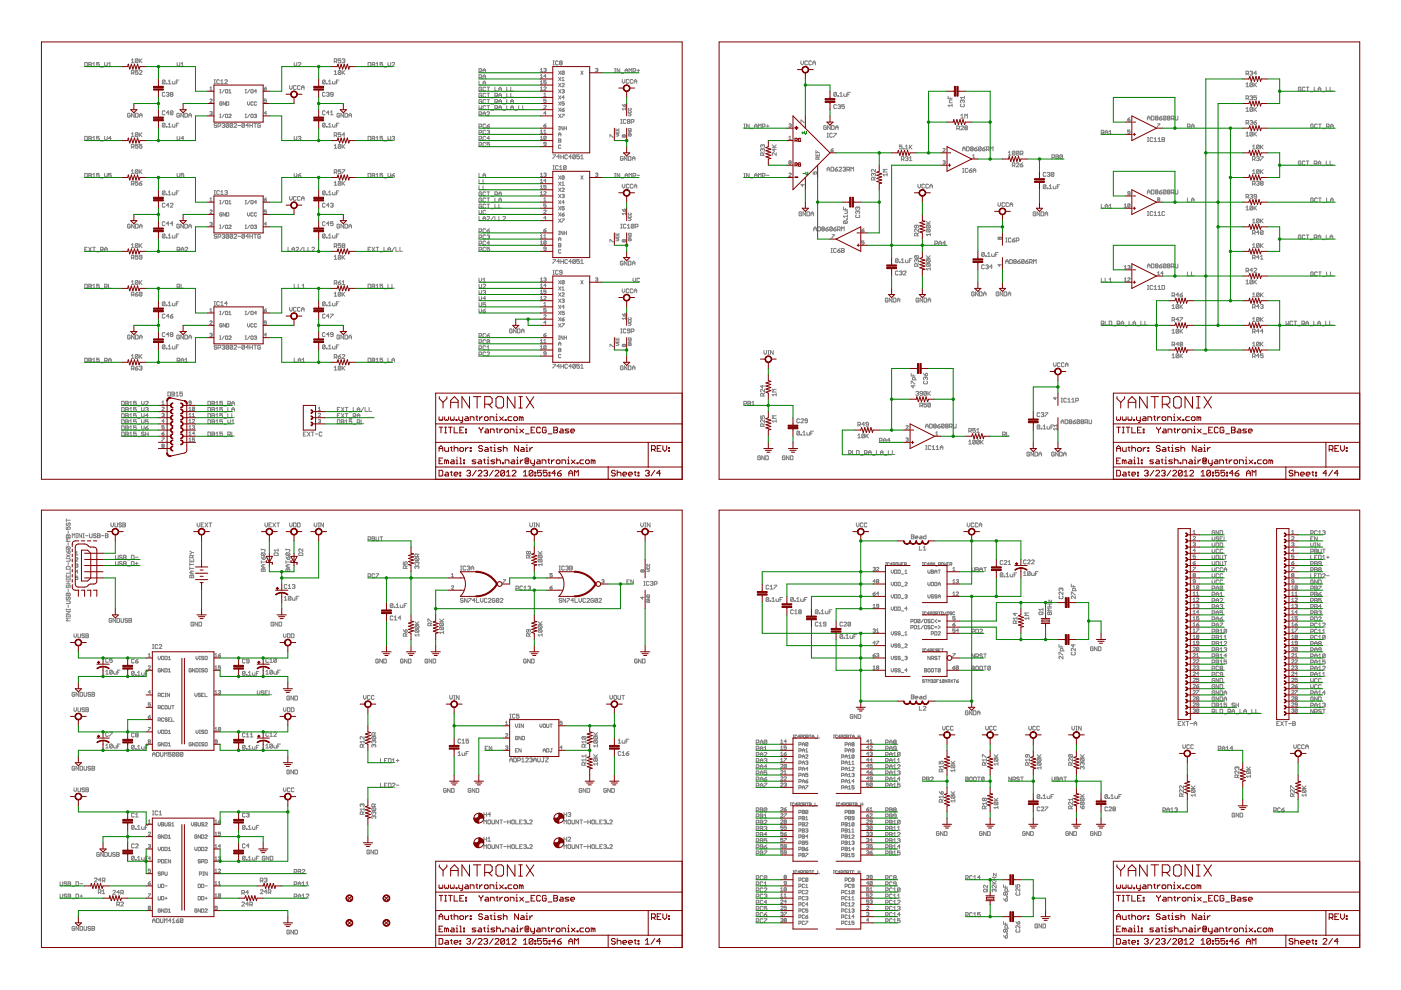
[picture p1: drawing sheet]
<svg xmlns="http://www.w3.org/2000/svg" width="297mm" height="210mm" viewBox="0 0 297 210" stroke-linecap="round" stroke-linejoin="round" font-family="sans-serif">
<g fill="#808080" stroke="#808080" stroke-width=".21">
<path d="M14.1 131.6h.8z"/>
<path d="M14.3 131.4l-.2 .2z"/>
<path d="M14.1 131.1l.2 .3z"/>
<path d="M14.1 131.1h.8z"/>
<path d="M14.9 130.5v.3z"/>
<path d="M14.1 130.6h.8z"/>
<path d="M14.1 130.5v.3z"/>
<path d="M14.1 130.2h.8z"/>
<path d="M14.1 130.2l.8-.5z"/>
<path d="M14.1 129.7h.8z"/>
<path d="M14.9 129.1v.3z"/>
<path d="M14.1 129.2h.8z"/>
<path d="M14.1 129.1v.3z"/>
<path d="M14.5 128.3v.5z"/>
<path d="M14.1 128h.7z"/>
<path d="M14.8 128l.1-.2z"/>
<path d="M14.9 127.6v.2z"/>
<path d="M14.8 127.4l.1 .2z"/>
<path d="M14.1 127.4h.7z"/>
<path d="M14.2 126.6l-.1 .1z"/>
<path d="M14.1 126.7v.3z"/>
<path d="M14.1 127l.1 .1z"/>
<path d="M14.2 127.1h.1z"/>
<path d="M14.5 127l-.2 .1z"/>
<path d="M14.5 126.7v.3z"/>
<path d="M14.5 126.7l.1-.1z"/>
<path d="M14.6 126.6h.2z"/>
<path d="M14.8 126.6l.1 .1z"/>
<path d="M14.9 126.7v.3z"/>
<path d="M14.9 127l-.1 .1z"/>
<path d="M14.1 126.3h.8z"/>
<path d="M14.1 125.9v.4z"/>
<path d="M14.1 125.9l.1-.1z"/>
<path d="M14.2 125.8h.1z"/>
<path d="M14.3 125.8l.2 .1z"/>
<path d="M14.5 125.9l.1-.1z"/>
<path d="M14.6 125.8h.2z"/>
<path d="M14.8 125.8l.1 .1z"/>
<path d="M14.9 125.9v.4z"/>
<path d="M14.5 125.9v.4z"/>
<path d="M14.5 124.9v.6z"/>
<path d="M14.2 124.1l-.1 .1z"/>
<path d="M14.1 124.2v.3z"/>
<path d="M14.1 124.5l.1 .1z"/>
<path d="M14.2 124.6h.1z"/>
<path d="M14.3 124.6l.2-.1z"/>
<path d="M14.5 124.2v.3z"/>
<path d="M14.5 124.2l.1-.1z"/>
<path d="M14.6 124.1h.2z"/>
<path d="M14.8 124.1l.1 .1z"/>
<path d="M14.9 124.2v.3z"/>
<path d="M14.8 124.6l.1-.1z"/>
<path d="M14.1 123.8h.8z"/>
<path d="M14.5 123.2v.6z"/>
<path d="M14.1 123.2h.8z"/>
<path d="M14.9 122.7v.2z"/>
<path d="M14.1 122.8h.8z"/>
<path d="M14.1 122.7v.2z"/>
<path d="M14.1 121.8v.6z"/>
<path d="M14.1 122.4h.8z"/>
<path d="M14.9 121.8v.6z"/>
<path d="M14.5 122.1v.3z"/>
<path d="M14.1 121.5h.8z"/>
<path d="M14.9 121v.5z"/>
<path d="M14.1 120.7h.8z"/>
<path d="M14.9 120.3v.4z"/>
<path d="M14.8 120.1l.1 .2z"/>
<path d="M14.2 120.1h.6z"/>
<path d="M14.2 120.1l-.1 .2z"/>
<path d="M14.1 120.3v.4z"/>
<path d="M14.5 119.3v.5z"/>
<path d="M14.1 119h.7z"/>
<path d="M14.8 119l.1-.1z"/>
<path d="M14.9 118.6v.3z"/>
<path d="M14.8 118.4l.1 .2z"/>
<path d="M14.1 118.4h.7z"/>
<path d="M14.1 118.2l.8-.6z"/>
<path d="M14.1 117.6l.8 .6z"/>
<path d="M14.1 116.8l.1 .3z"/>
<path d="M14.2 117.1l.3 .2z"/>
<path d="M14.5 117.3h.3z"/>
<path d="M14.9 117.2l-.1 .1z"/>
<path d="M14.9 116.9v.3z"/>
<path d="M14.8 116.8l.1 .1z"/>
<path d="M14.6 116.8h.2z"/>
<path d="M14.5 116.9l.1-.1z"/>
<path d="M14.5 116.9v.4z"/>
<path d="M14.2 116.5h.6z"/>
<path d="M14.1 116.3l.1 .2z"/>
<path d="M14.1 116.1v.2z"/>
<path d="M14.2 115.9l-.1 .2z"/>
<path d="M14.2 115.9h.6z"/>
<path d="M14.8 115.9l.1 .2z"/>
<path d="M14.9 116.1v.2z"/>
<path d="M14.9 116.3l-.1 .2z"/>
<path d="M14.2 115.9l.6 .6z"/>
<path d="M14.5 115.1v.5z"/>
<path d="M14.1 114.8h.8z"/>
<path d="M14.3 114.5l-.2 .3z"/>
<path d="M14.1 114.2l.2 .3z"/>
<path d="M14.1 114.2h.8z"/>
<path d="M14.1 114h.8z"/>
<path d="M14.1 113.5v.5z"/>
<path d="M14.2 113.4l-.1 .1z"/>
<path d="M14.2 113.4h.1z"/>
<path d="M14.3 113.4l.2 .1z"/>
<path d="M14.5 113.5l.1-.1z"/>
<path d="M14.6 113.4h.2z"/>
<path d="M14.8 113.4l.1 .1z"/>
<path d="M14.9 113.5v.5z"/>
<path d="M14.5 113.5v.5z"/>
<path d="M14.5 112.6v.5z"/>
<path d="M14.1 111.7v.6z"/>
<path d="M14.1 112.3h.4z"/>
<path d="M14.3 112l.2 .3z"/>
<path d="M14.3 111.8v.2z"/>
<path d="M14.5 111.7l-.2 .1z"/>
<path d="M14.5 111.7h.3z"/>
<path d="M14.8 111.7l.1 .1z"/>
<path d="M14.9 111.8v.3z"/>
<path d="M14.9 112.1l-.1 .2z"/>
<path d="M14.2 110.9l-.1 .1z"/>
<path d="M14.1 111v.3z"/>
<path d="M14.1 111.3l.1 .1z"/>
<path d="M14.2 111.4h.1z"/>
<path d="M14.3 111.4l.2-.1z"/>
<path d="M14.5 111v.3z"/>
<path d="M14.5 111l.1-.1z"/>
<path d="M14.6 110.9h.2z"/>
<path d="M14.8 110.9l.1 .1z"/>
<path d="M14.9 111v.3z"/>
<path d="M14.9 111.3l-.1 .1z"/>
<path d="M14.1 110.3h.8z"/>
<path d="M14.1 110v.6z"/>
<path d="M175.4 35.7v.6z"/>
<path d="M175.4 35.7l.2-.2z"/>
<path d="M175.6 35.5l.3 .2z"/>
<path d="M175.9 35.7v.6z"/>
<path d="M175.4 35.9h.5z"/>
<path d="M176.2 35.5v.8z"/>
<path d="M176.2 36.3h.4z"/>
<path d="M176.6 36.3l.2-.1z"/>
<path d="M176.8 35.6v.6z"/>
<path d="M176.6 35.5l.2 .1z"/>
<path d="M176.2 35.5h.4z"/>
<path d="M177.3 35.6l.3-.1z"/>
<path d="M177.3 35.6l-.3 .3z"/>
<path d="M177 35.9v.3z"/>
<path d="M177 36.2l.2 .1z"/>
<path d="M177.2 36.3h.3z"/>
<path d="M177.5 36.3l.1-.1z"/>
<path d="M177.6 36v.2z"/>
<path d="M177.5 35.9l.1 .1z"/>
<path d="M177 35.9h.5z"/>
<path d="M177.9 36.3h.5z"/>
<path d="M177.9 36.3l.5-.6z"/>
<path d="M178.4 35.6v.1z"/>
<path d="M178.3 35.5l.1 .1z"/>
<path d="M178 35.5h.3z"/>
<path d="M178 35.5l-.1 .1z"/>
<path d="M178.9 35.5l-.2 .1z"/>
<path d="M178.9 35.5h.2z"/>
<path d="M179.1 35.5l.2 .1z"/>
<path d="M179.3 35.6v.1z"/>
<path d="M179.3 35.7l-.2 .2z"/>
<path d="M179 35.9h.1z"/>
<path d="M179.1 35.9l.2 .1z"/>
<path d="M179.3 36v.2z"/>
<path d="M179.1 36.3l.2-.1z"/>
<path d="M178.9 36.3h.2z"/>
<path d="M178.7 36.2l.2 .1z"/>
<path d="M179.6 35.5v.8z"/>
<path d="M179.6 35.5h.4z"/>
<path d="M180 35.5l.1 .1z"/>
<path d="M180.1 35.6v.3z"/>
<path d="M180 36l.1-.1z"/>
<path d="M179.6 36h.4z"/>
<path d="M179.9 36l.2 .3z"/>
<path d="M180.4 35.5v.8z"/>
<path d="M180.4 35.5l.3 .2z"/>
<path d="M180.7 35.7l.3-.2z"/>
<path d="M181 35.5v.8z"/>
<path d="M204.1 31.4v.6z"/>
<path d="M204.1 31.4l.3-.3z"/>
<path d="M204.4 31.1l.2 .3z"/>
<path d="M204.6 31.4v.6z"/>
<path d="M204.1 31.6h.5z"/>
<path d="M204.9 31.1v.9z"/>
<path d="M204.9 32h.5z"/>
<path d="M205.5 31.8l-.1 .2z"/>
<path d="M205.5 31.3v.5z"/>
<path d="M205.4 31.1l.1 .2z"/>
<path d="M204.9 31.1h.5z"/>
<path d="M205.9 31.1l-.1 .2z"/>
<path d="M205.9 31.1h.3z"/>
<path d="M206.2 31.1l.1 .2z"/>
<path d="M206.3 31.3v.1z"/>
<path d="M206.3 31.4l-.1 .2z"/>
<path d="M206.2 31.6l.1 .1z"/>
<path d="M206.3 31.7v.1z"/>
<path d="M206.2 32l.1-.2z"/>
<path d="M205.9 32h.3z"/>
<path d="M205.8 31.8l.1 .2z"/>
<path d="M205.8 31.7v.1z"/>
<path d="M205.9 31.6l-.1 .1z"/>
<path d="M205.8 31.4l.1 .2z"/>
<path d="M205.8 31.3v.1z"/>
<path d="M205.9 31.6h.3z"/>
<path d="M206.9 31.3l.3-.2z"/>
<path d="M206.6 31.6l.3-.3z"/>
<path d="M206.6 31.6v.2z"/>
<path d="M206.6 31.8l.2 .2z"/>
<path d="M206.8 32h.2z"/>
<path d="M207 32l.2-.2z"/>
<path d="M207.2 31.7v.1z"/>
<path d="M207 31.6l.2 .1z"/>
<path d="M206.6 31.6h.4z"/>
<path d="M207.5 31.3v.5z"/>
<path d="M207.5 31.3l.1-.2z"/>
<path d="M207.6 31.1h.3z"/>
<path d="M207.9 31.1l.1 .2z"/>
<path d="M208 31.3v.5z"/>
<path d="M208 31.8l-.1 .2z"/>
<path d="M207.6 32h.3z"/>
<path d="M207.5 31.8l.1 .2z"/>
<path d="M207.5 31.8l.5-.5z"/>
<path d="M208.6 31.3l.3-.2z"/>
<path d="M208.6 31.3l-.3 .3z"/>
<path d="M208.3 31.6v.2z"/>
<path d="M208.3 31.8l.1 .2z"/>
<path d="M208.4 32h.3z"/>
<path d="M208.9 31.8l-.2 .2z"/>
<path d="M208.9 31.7v.1z"/>
<path d="M208.7 31.6l.2 .1z"/>
<path d="M208.3 31.6h.4z"/>
<path d="M209.1 31.1v.9z"/>
<path d="M209.1 31.1h.4z"/>
<path d="M209.5 31.1l.2 .2z"/>
<path d="M209.7 31.3v.3z"/>
<path d="M209.7 31.6l-.2 .1z"/>
<path d="M209.1 31.7h.4z"/>
<path d="M209.4 31.7l.3 .3z"/>
<path d="M210 31.1v.9z"/>
<path d="M210 31.1l.3 .3z"/>
<path d="M210.3 31.4l.2-.3z"/>
<path d="M210.5 31.1v.9z"/>
<path d="M172.5 48.4v.6z"/>
<path d="M172.8 48.1l-.3 .3z"/>
<path d="M172.8 48.1l.3 .3z"/>
<path d="M173.1 48.4v.6z"/>
<path d="M172.5 48.5h.6z"/>
<path d="M173.4 48.1v.9z"/>
<path d="M173.4 49h.4z"/>
<path d="M173.9 48.8l-.1 .2z"/>
<path d="M173.9 48.3v.5z"/>
<path d="M173.8 48.1l.1 .2z"/>
<path d="M173.4 48.1h.4z"/>
<path d="M174.2 48.3l.2-.2z"/>
<path d="M174.4 48.1h.2z"/>
<path d="M174.6 48.1l.2 .2z"/>
<path d="M174.8 48.3v.1z"/>
<path d="M174.8 48.4l-.2 .1z"/>
<path d="M174.6 48.5l.2 .2z"/>
<path d="M174.8 48.7v.1z"/>
<path d="M174.8 48.8l-.2 .2z"/>
<path d="M174.4 49h.2z"/>
<path d="M174.2 48.8l.2 .2z"/>
<path d="M174.2 48.7v.1z"/>
<path d="M174.2 48.7l.2-.2z"/>
<path d="M174.2 48.4l.2 .1z"/>
<path d="M174.2 48.3v.1z"/>
<path d="M174.4 48.5h.2z"/>
<path d="M175.3 48.3l.3-.2z"/>
<path d="M175.3 48.3l-.2 .2z"/>
<path d="M175.1 48.5v.3z"/>
<path d="M175.1 48.8l.1 .2z"/>
<path d="M175.2 49h.3z"/>
<path d="M175.6 48.8l-.1 .2z"/>
<path d="M175.6 48.7v.1z"/>
<path d="M175.5 48.5l.1 .2z"/>
<path d="M175.1 48.5h.4z"/>
<path d="M175.9 48.3v.5z"/>
<path d="M176 48.1l-.1 .2z"/>
<path d="M176 48.1h.3z"/>
<path d="M176.3 48.1l.2 .2z"/>
<path d="M176.5 48.3v.5z"/>
<path d="M176.5 48.8l-.2 .2z"/>
<path d="M176 49h.3z"/>
<path d="M175.9 48.8l.1 .2z"/>
<path d="M176.5 48.3l-.6 .5z"/>
<path d="M177 48.3l.3-.2z"/>
<path d="M177 48.3l-.3 .2z"/>
<path d="M176.7 48.5v.3z"/>
<path d="M176.7 48.8l.2 .2z"/>
<path d="M176.9 49h.3z"/>
<path d="M177.2 49l.1-.2z"/>
<path d="M177.3 48.7v.1z"/>
<path d="M177.2 48.5l.1 .2z"/>
<path d="M176.7 48.5h.5z"/>
<path d="M177.6 48.1v.9z"/>
<path d="M177.6 48.1h.4z"/>
<path d="M178 48.1l.1 .2z"/>
<path d="M178.1 48.3v.2z"/>
<path d="M178.1 48.5l-.1 .2z"/>
<path d="M177.6 48.7h.4z"/>
<path d="M177.9 48.7l.2 .3z"/>
<path d="M178.4 48.1v.9z"/>
<path d="M178.4 48.1l.3 .3z"/>
<path d="M179 48.1l-.3 .3z"/>
<path d="M179 48.1v.9z"/>
<path d="M213.2 55.3v.6z"/>
<path d="M213.5 55l-.3 .3z"/>
<path d="M213.5 55l.3 .3z"/>
<path d="M213.8 55.3v.6z"/>
<path d="M213.2 55.5h.6z"/>
<path d="M214.1 55v.9z"/>
<path d="M214.1 55.9h.4z"/>
<path d="M214.6 55.7l-.1 .2z"/>
<path d="M214.6 55.2v.5z"/>
<path d="M214.5 55l.1 .2z"/>
<path d="M214.1 55h.4z"/>
<path d="M215.1 55l-.2 .2z"/>
<path d="M215.1 55h.2z"/>
<path d="M215.3 55l.2 .2z"/>
<path d="M215.5 55.2v.1z"/>
<path d="M215.3 55.5l.2-.2z"/>
<path d="M215.3 55.5l.2 .1z"/>
<path d="M215.5 55.6v.1z"/>
<path d="M215.5 55.7l-.2 .2z"/>
<path d="M215.1 55.9h.2z"/>
<path d="M214.9 55.7l.2 .2z"/>
<path d="M214.9 55.6v.1z"/>
<path d="M215.1 55.5l-.2 .1z"/>
<path d="M214.9 55.3l.2 .2z"/>
<path d="M214.9 55.2v.1z"/>
<path d="M215.1 55.5h.2z"/>
<path d="M216 55.2l.3-.2z"/>
<path d="M215.8 55.5l.2-.3z"/>
<path d="M215.8 55.5v.2z"/>
<path d="M215.8 55.7l.1 .2z"/>
<path d="M215.9 55.9h.3z"/>
<path d="M216.2 55.9l.1-.2z"/>
<path d="M216.3 55.6v.1z"/>
<path d="M216.2 55.5l.1 .1z"/>
<path d="M215.8 55.5h.4z"/>
<path d="M216.6 55.2v.5z"/>
<path d="M216.6 55.2l.1-.2z"/>
<path d="M216.7 55h.3z"/>
<path d="M217 55l.1 .2z"/>
<path d="M217.1 55.2v.5z"/>
<path d="M217.1 55.7l-.1 .2z"/>
<path d="M216.7 55.9h.3z"/>
<path d="M216.6 55.7l.1 .2z"/>
<path d="M216.6 55.7l.5-.5z"/>
<path d="M217.7 55.2l.3-.2z"/>
<path d="M217.7 55.2l-.3 .3z"/>
<path d="M217.4 55.5v.2z"/>
<path d="M217.4 55.7l.2 .2z"/>
<path d="M217.6 55.9h.3z"/>
<path d="M218 55.7l-.1 .2z"/>
<path d="M218 55.6v.1z"/>
<path d="M217.9 55.5l.1 .1z"/>
<path d="M217.4 55.5h.5z"/>
<path d="M218.3 55v.9z"/>
<path d="M218.3 55h.4z"/>
<path d="M218.7 55l.1 .2z"/>
<path d="M218.8 55.2v.3z"/>
<path d="M218.8 55.5l-.1 .1z"/>
<path d="M218.3 55.6h.4z"/>
<path d="M218.6 55.6l.2 .3z"/>
<path d="M219.1 55v.9z"/>
<path d="M219.1 55l.3 .3z"/>
<path d="M219.7 55l-.3 .3z"/>
<path d="M219.7 55v.9z"/>
<path d="M196.4 49.7l.3 .3z"/>
<path d="M196.4 49.7h.8z"/>
<path d="M197.2 49.4v.6z"/>
<path d="M196.5 49.2h.6z"/>
<path d="M196.4 49l.1 .2z"/>
<path d="M196.4 48.7v.3z"/>
<path d="M196.4 48.7l.1-.1z"/>
<path d="M196.5 48.6h.6z"/>
<path d="M197.1 48.6l.1 .1z"/>
<path d="M197.2 48.7v.3z"/>
<path d="M197.2 49l-.1 .2z"/>
<path d="M196.5 48.6l.6 .6z"/>
<path d="M196.5 48.3h.6z"/>
<path d="M196.4 48.2l.1 .1z"/>
<path d="M196.4 47.9v.3z"/>
<path d="M196.4 47.9l.1-.1z"/>
<path d="M196.5 47.8h.6z"/>
<path d="M197.1 47.8l.1 .1z"/>
<path d="M197.2 47.9v.3z"/>
<path d="M197.1 48.3l.1-.1z"/>
<path d="M196.5 47.8l.6 .5z"/>
<path d="M196.4 47.5h.8z"/>
<path d="M196.4 46.9l.5 .6z"/>
<path d="M196.8 47.3l.4-.4z"/>
<path d="M196.4 57l.3 .3z"/>
<path d="M196.4 57h.8z"/>
<path d="M197.2 56.7v.6z"/>
<path d="M196.5 56.5h.6z"/>
<path d="M196.4 56.3l.1 .2z"/>
<path d="M196.4 56v.3z"/>
<path d="M196.4 56l.1-.1z"/>
<path d="M196.5 55.9h.6z"/>
<path d="M197.1 55.9l.1 .1z"/>
<path d="M197.2 56v.3z"/>
<path d="M197.2 56.3l-.1 .2z"/>
<path d="M196.5 55.9l.6 .6z"/>
<path d="M196.5 55.6h.6z"/>
<path d="M196.4 55.5l.1 .1z"/>
<path d="M196.4 55.2v.3z"/>
<path d="M196.4 55.2l.1-.1z"/>
<path d="M196.5 55.1h.6z"/>
<path d="M197.1 55.1l.1 .1z"/>
<path d="M197.2 55.2v.3z"/>
<path d="M197.2 55.5l-.1 .1z"/>
<path d="M196.5 55.1l.6 .5z"/>
<path d="M196.4 54.8h.8z"/>
<path d="M196.4 54.2l.5 .6z"/>
<path d="M196.8 54.6l.4-.4z"/>
<path d="M164.6 32.4v.5z"/>
<path d="M164 32.4l.6 .5z"/>
<path d="M163.9 32.4h.1z"/>
<path d="M163.7 32.5l.2-.1z"/>
<path d="M163.7 32.5v.3z"/>
<path d="M163.7 32.8l.2 .1z"/>
<path d="M163.7 31.7h.9z"/>
<path d="M163.7 31.7l.4 .4z"/>
<path d="M164.1 31.5v.6z"/>
<path d="M163.7 31.2h.9z"/>
<path d="M163.7 30.7l.6 .5z"/>
<path d="M164.6 30.7l-.5 .4z"/>
<path d="M190.7 30.8h.6z"/>
<path d="M190.7 30.8v.4z"/>
<path d="M190.7 31.2l.3-.2z"/>
<path d="M191 31h.1z"/>
<path d="M191.1 31l.2 .2z"/>
<path d="M191.3 31.2v.3z"/>
<path d="M191.1 31.6l.2-.1z"/>
<path d="M190.8 31.6h.3z"/>
<path d="M190.7 31.5l.1 .1z"/>
<path d="M191.5 31.5v.1z"/>
<path d="M191.5 31.5h.2z"/>
<path d="M191.7 31.5v.1z"/>
<path d="M191.5 31.6h.2z"/>
<path d="M192 31l.2-.2z"/>
<path d="M192.2 30.8v.8z"/>
<path d="M192 31.6h.5z"/>
<path d="M192.8 30.8v.8z"/>
<path d="M192.8 31.3l.6-.5z"/>
<path d="M192.9 31.2l.5 .4z"/>
<path d="M203.7 24.5l.3-.3z"/>
<path d="M204 24.2v.9z"/>
<path d="M203.7 25.1h.6z"/>
<path d="M204.6 24.2v.9z"/>
<path d="M204.6 24.2l.2 .3z"/>
<path d="M204.8 24.5l.3-.3z"/>
<path d="M205.1 24.2v.9z"/>
<path d="M187.2 37l.3 .3z"/>
<path d="M187.2 37h.9z"/>
<path d="M188.1 36.8v.5z"/>
<path d="M187.2 36.5h.9z"/>
<path d="M187.2 36.5l.3-.3z"/>
<path d="M187.2 35.9l.3 .3z"/>
<path d="M187.2 35.9h.9z"/>
<path d="M214.1 32l-.3 .3z"/>
<path d="M214.1 32v.9z"/>
<path d="M213.8 32.9h.5z"/>
<path d="M214.6 32.2v.5z"/>
<path d="M214.8 32l-.2 .2z"/>
<path d="M214.8 32h.3z"/>
<path d="M215.1 32l.1 .2z"/>
<path d="M215.2 32.2v.5z"/>
<path d="M215.2 32.7l-.1 .2z"/>
<path d="M214.8 32.9h.3z"/>
<path d="M214.6 32.7l.2 .2z"/>
<path d="M214.6 32.7l.6-.5z"/>
<path d="M215.5 32.2v.5z"/>
<path d="M215.6 32l-.1 .2z"/>
<path d="M215.6 32h.3z"/>
<path d="M215.9 32l.1 .2z"/>
<path d="M216 32.2v.5z"/>
<path d="M216 32.7l-.1 .2z"/>
<path d="M215.6 32.9h.3z"/>
<path d="M215.5 32.7l.1 .2z"/>
<path d="M215.5 32.7l.5-.5z"/>
<path d="M216.3 32v.9z"/>
<path d="M216.3 32h.4z"/>
<path d="M216.7 32l.2 .2z"/>
<path d="M216.9 32.2v.3z"/>
<path d="M216.9 32.5l-.2 .1z"/>
<path d="M216.3 32.6h.4z"/>
<path d="M216.6 32.6l.3 .3z"/>
<path d="M176.8 19.7v.6z"/>
<path d="M176.8 19.7l.1-.1z"/>
<path d="M176.9 19.6h.3z"/>
<path d="M177.2 19.6l.2 .1z"/>
<path d="M177.4 19.7v.6z"/>
<path d="M177.4 20.3l-.2 .1z"/>
<path d="M176.9 20.4h.3z"/>
<path d="M176.8 20.3l.1 .1z"/>
<path d="M176.8 20.3l.6-.6z"/>
<path d="M177.6 20.3v.1z"/>
<path d="M177.6 20.3h.2z"/>
<path d="M177.8 20.3v.1z"/>
<path d="M177.6 20.4h.2z"/>
<path d="M178.1 19.9l.2-.3z"/>
<path d="M178.3 19.6v.8z"/>
<path d="M178.1 20.4h.5z"/>
<path d="M178.9 19.9v.4z"/>
<path d="M178.9 20.3l.1 .1z"/>
<path d="M179 20.4h.5z"/>
<path d="M179.5 19.9v.5z"/>
<path d="M179.7 19.6v.8z"/>
<path d="M179.7 19.6h.6z"/>
<path d="M179.7 20h.3z"/>
<path d="M208.1 53.7v.5z"/>
<path d="M208.1 53.7l.2-.2z"/>
<path d="M208.3 53.5h.3z"/>
<path d="M208.6 53.5l.1 .2z"/>
<path d="M208.7 53.7v.5z"/>
<path d="M208.7 54.2l-.1 .2z"/>
<path d="M208.3 54.4h.3z"/>
<path d="M208.1 54.2l.2 .2z"/>
<path d="M208.1 54.2l.6-.5z"/>
<path d="M209 54.2v.2z"/>
<path d="M209 54.2h.1z"/>
<path d="M209.1 54.2v.2z"/>
<path d="M209 54.4h.1z"/>
<path d="M209.7 53.5l-.3 .3z"/>
<path d="M209.7 53.5v.9z"/>
<path d="M209.4 54.4h.6z"/>
<path d="M210.2 53.8v.4z"/>
<path d="M210.2 54.2l.2 .2z"/>
<path d="M210.4 54.4h.4z"/>
<path d="M210.8 53.8v.6z"/>
<path d="M211.1 53.5v.9z"/>
<path d="M211.1 53.5h.5z"/>
<path d="M211.1 54h.3z"/>
<path d="M201 22.3l.3 .3z"/>
<path d="M201 22.3h.9z"/>
<path d="M201.9 22.1v.5z"/>
<path d="M201.3 21.8h.6z"/>
<path d="M201.3 21.4v.4z"/>
<path d="M201.3 21.4l.1-.2z"/>
<path d="M201.4 21.2h.5z"/>
<path d="M201 20.9h.9z"/>
<path d="M201 20.4v.5z"/>
<path d="M201.4 20.7v.2z"/>
<path d="M179 47.4h.5z"/>
<path d="M178.8 47.2l.2 .2z"/>
<path d="M178.8 47v.2z"/>
<path d="M178.8 47l.2-.2z"/>
<path d="M179 46.8h.5z"/>
<path d="M179.5 46.8l.2 .2z"/>
<path d="M179.7 47v.2z"/>
<path d="M179.7 47.2l-.2 .2z"/>
<path d="M179 46.8l.5 .6z"/>
<path d="M179.5 46.5h.2z"/>
<path d="M179.5 46.4v.1z"/>
<path d="M179.5 46.4h.2z"/>
<path d="M179.7 46.4v.1z"/>
<path d="M178.8 45.8l.3 .3z"/>
<path d="M178.8 45.8h.9z"/>
<path d="M179.7 45.6v.5z"/>
<path d="M179.1 45.3h.4z"/>
<path d="M179.5 45.3l.2-.2z"/>
<path d="M179.7 44.7v.4z"/>
<path d="M179.1 44.7h.6z"/>
<path d="M178.8 44.4h.9z"/>
<path d="M178.8 43.9v.5z"/>
<path d="M179.2 44.2v.2z"/>
<path d="M169.8 12.9v.6z"/>
<path d="M169.8 13.5l.3 .3z"/>
<path d="M170.1 13.8l.3-.3z"/>
<path d="M170.4 12.9v.6z"/>
<path d="M171.1 12.9l.1 .2z"/>
<path d="M170.8 12.9h.3z"/>
<path d="M170.8 12.9l-.2 .2z"/>
<path d="M170.6 13.1v.5z"/>
<path d="M170.6 13.6l.2 .2z"/>
<path d="M170.8 13.8h.3z"/>
<path d="M171.2 13.6l-.1 .2z"/>
<path d="M171.9 12.9l.1 .2z"/>
<path d="M171.6 12.9h.3z"/>
<path d="M171.6 12.9l-.1 .2z"/>
<path d="M171.5 13.1v.5z"/>
<path d="M171.5 13.6l.1 .2z"/>
<path d="M171.6 13.8h.3z"/>
<path d="M172 13.6l-.1 .2z"/>
<path d="M172.3 13.2v.6z"/>
<path d="M172.6 12.9l-.3 .3z"/>
<path d="M172.6 12.9l.3 .3z"/>
<path d="M172.9 13.2v.6z"/>
<path d="M172.3 13.3h.6z"/>
<path d="M169.8 44.9l.2 .2z"/>
<path d="M169.5 44.9h.3z"/>
<path d="M169.5 44.9l-.1 .2z"/>
<path d="M169.4 45.1v.5z"/>
<path d="M169.4 45.6l.1 .2z"/>
<path d="M169.5 45.8h.3z"/>
<path d="M170 45.6l-.2 .2z"/>
<path d="M170 45.3v.3z"/>
<path d="M169.7 45.3h.3z"/>
<path d="M170.3 44.9v.9z"/>
<path d="M170.3 44.9l.5 .9z"/>
<path d="M170.8 44.9v.9z"/>
<path d="M171.1 44.9v.9z"/>
<path d="M171.1 45.8h.4z"/>
<path d="M171.5 45.8l.2-.2z"/>
<path d="M171.7 45.1v.5z"/>
<path d="M171.5 44.9l.2 .2z"/>
<path d="M171.1 44.9h.4z"/>
<path d="M171.9 45.2v.6z"/>
<path d="M171.9 45.2l.3-.3z"/>
<path d="M172.2 44.9l.3 .3z"/>
<path d="M172.5 45.2v.6z"/>
<path d="M171.9 45.3h.6z"/>
<path d="M211.6 43v.5z"/>
<path d="M211.6 43.5l.3 .3z"/>
<path d="M211.9 43.8l.3-.3z"/>
<path d="M212.2 43v.5z"/>
<path d="M212.9 43l.1 .1z"/>
<path d="M212.6 43h.3z"/>
<path d="M212.6 43l-.2 .1z"/>
<path d="M212.4 43.1v.6z"/>
<path d="M212.4 43.7l.2 .1z"/>
<path d="M212.6 43.8h.3z"/>
<path d="M212.9 43.8l.1-.1z"/>
<path d="M213.7 43l.1 .1z"/>
<path d="M213.4 43h.3z"/>
<path d="M213.3 43.1l.1-.1z"/>
<path d="M213.3 43.1v.6z"/>
<path d="M213.3 43.7l.1 .1z"/>
<path d="M213.4 43.8h.3z"/>
<path d="M213.7 43.8l.1-.1z"/>
<path d="M214.1 43.2v.6z"/>
<path d="M214.1 43.2l.3-.2z"/>
<path d="M214.4 43l.3 .2z"/>
<path d="M214.7 43.2v.6z"/>
<path d="M214.1 43.4h.6z"/>
<path d="M211.6 61.9l.2 .1z"/>
<path d="M211.3 61.9h.3z"/>
<path d="M211.3 61.9l-.1 .1z"/>
<path d="M211.2 62v.6z"/>
<path d="M211.2 62.6l.1 .1z"/>
<path d="M211.3 62.7h.3z"/>
<path d="M211.6 62.7l.2-.1z"/>
<path d="M211.8 62.3v.3z"/>
<path d="M211.5 62.3h.3z"/>
<path d="M212 61.9v.8z"/>
<path d="M212 61.9l.6 .8z"/>
<path d="M212.6 61.9v.8z"/>
<path d="M212.9 61.9v.8z"/>
<path d="M212.9 62.7h.4z"/>
<path d="M213.4 62.6l-.1 .1z"/>
<path d="M213.4 62v.6z"/>
<path d="M213.3 61.9l.1 .1z"/>
<path d="M212.9 61.9h.4z"/>
<path d="M213.7 62.2v.5z"/>
<path d="M214 61.9l-.3 .3z"/>
<path d="M214 61.9l.3 .3z"/>
<path d="M214.3 62.2v.5z"/>
<path d="M213.7 62.3h.6z"/>
<path d="M234.3 168.6v.6z"/>
<path d="M234.4 168.5l-.1 .1z"/>
<path d="M234.4 168.5h.3z"/>
<path d="M234.7 168.5l.1 .1z"/>
<path d="M234.8 168.6v.6z"/>
<path d="M234.8 169.2l-.1 .1z"/>
<path d="M234.4 169.3h.3z"/>
<path d="M234.3 169.2l.1 .1z"/>
<path d="M234.3 169.2l.5-.6z"/>
<path d="M235.1 169.2v.1z"/>
<path d="M235.1 169.2h.1z"/>
<path d="M235.2 169.2v.1z"/>
<path d="M235.1 169.3h.1z"/>
<path d="M235.8 168.5l-.3 .3z"/>
<path d="M235.8 168.5v.8z"/>
<path d="M235.5 169.3h.6z"/>
<path d="M236.4 168.8v.4z"/>
<path d="M236.4 169.2l.1 .1z"/>
<path d="M236.5 169.3h.4z"/>
<path d="M236.9 168.8v.5z"/>
<path d="M237.2 168.5v.8z"/>
<path d="M237.2 168.5h.6z"/>
<path d="M237.2 168.9h.3z"/>
<path d="M226.4 176.3l.1 .1z"/>
<path d="M226.1 176.3h.3z"/>
<path d="M226.1 176.3l-.1 .1z"/>
<path d="M226 176.4v.6z"/>
<path d="M226 177l.1 .1z"/>
<path d="M226.1 177.1h.3z"/>
<path d="M226.4 177.1l.1-.1z"/>
<path d="M226.5 176.7v.3z"/>
<path d="M226.3 176.7h.2z"/>
<path d="M226.8 176.3v.8z"/>
<path d="M226.8 176.3l.6 .8z"/>
<path d="M227.4 176.3v.8z"/>
<path d="M227.6 176.3v.8z"/>
<path d="M227.6 177.1h.5z"/>
<path d="M228.1 177.1l.1-.1z"/>
<path d="M228.2 176.4v.6z"/>
<path d="M228.1 176.3l.1 .1z"/>
<path d="M227.6 176.3h.5z"/>
<path d="M193.2 113.4v.8z"/>
<path d="M193.2 113.4h.5z"/>
<path d="M193.7 113.4l.1 .1z"/>
<path d="M193.8 113.5v.2z"/>
<path d="M193.8 113.7l-.1 .1z"/>
<path d="M193.7 113.8l.1 .2z"/>
<path d="M193.8 114v.1z"/>
<path d="M193.8 114.1l-.1 .1z"/>
<path d="M193.2 114.2h.5z"/>
<path d="M193.2 113.8h.5z"/>
<path d="M194.2 114.2h.3z"/>
<path d="M194.1 114.1l.1 .1z"/>
<path d="M194.1 113.8v.3z"/>
<path d="M194.1 113.8l.1-.1z"/>
<path d="M194.2 113.7h.3z"/>
<path d="M194.5 113.7l.1 .1z"/>
<path d="M194.6 113.8v.2z"/>
<path d="M194.1 114h.5z"/>
<path d="M195.1 113.7h.2z"/>
<path d="M195.3 113.7l.2 .1z"/>
<path d="M195.5 113.8v.4z"/>
<path d="M195.1 114.2h.4z"/>
<path d="M194.9 114.1l.2 .1z"/>
<path d="M194.9 114.1l.2-.1z"/>
<path d="M195.1 114h.4z"/>
<path d="M196.3 113.4v.8z"/>
<path d="M195.9 114.2h.4z"/>
<path d="M195.8 114.1l.1 .1z"/>
<path d="M195.8 113.8v.3z"/>
<path d="M195.9 113.7l-.1 .1z"/>
<path d="M195.9 113.7h.4z"/>
<path d="M212.1 121.6v.6z"/>
<path d="M212.2 121.5l-.1 .1z"/>
<path d="M212.2 121.5h.3z"/>
<path d="M212.5 121.5l.1 .1z"/>
<path d="M212.6 121.6v.6z"/>
<path d="M212.6 122.2l-.1 .1z"/>
<path d="M212.2 122.3h.3z"/>
<path d="M212.1 122.2l.1 .1z"/>
<path d="M212.6 121.6l-.5 .6z"/>
<path d="M212.9 122.2v.1z"/>
<path d="M212.9 122.2h.1z"/>
<path d="M213 122.2v.1z"/>
<path d="M212.9 122.3h.1z"/>
<path d="M213.3 121.7l.3-.2z"/>
<path d="M213.6 121.5v.8z"/>
<path d="M213.3 122.3h.6z"/>
<path d="M214.2 121.7v.5z"/>
<path d="M214.2 122.2l.1 .1z"/>
<path d="M214.3 122.3h.4z"/>
<path d="M214.7 121.7v.6z"/>
<path d="M215 121.5v.8z"/>
<path d="M215 121.5h.6z"/>
<path d="M215 121.9h.3z"/>
<path d="M222.1 130.2l.1 .1z"/>
<path d="M222.1 129.9v.3z"/>
<path d="M222.1 129.9l.1-.1z"/>
<path d="M222.2 129.8h.2z"/>
<path d="M222.4 129.8l.1 .1z"/>
<path d="M222.5 129.9l.2-.1z"/>
<path d="M222.7 129.8h.1z"/>
<path d="M222.8 129.8l.1 .1z"/>
<path d="M222.9 129.9v.3z"/>
<path d="M222.9 130.2l-.1 .1z"/>
<path d="M222.7 130.3h.1z"/>
<path d="M222.5 130.2l.2 .1z"/>
<path d="M222.5 130.2l-.1 .1z"/>
<path d="M222.2 130.3h.2z"/>
<path d="M222.5 129.9v.3z"/>
<path d="M222.1 129.5h.8z"/>
<path d="M222.1 129.5l.3-.3z"/>
<path d="M222.1 128.9l.3 .3z"/>
<path d="M222.1 128.9h.8z"/>
<path d="M222.1 128.7h.8z"/>
<path d="M222.5 128.1v.6z"/>
<path d="M222.1 128.1h.8z"/>
<path d="M222.4 127.2v.6z"/>
<path d="M222.4 127.2l.5 .6z"/>
<path d="M222.9 127.2v.6z"/>
<path d="M228 126.4v.5z"/>
<path d="M227.4 126.4l.6 .5z"/>
<path d="M227.3 126.4h.1z"/>
<path d="M227.1 126.5l.2-.1z"/>
<path d="M227.1 126.5v.3z"/>
<path d="M227.1 126.8l.2 .1z"/>
<path d="M227.1 125.5v.6z"/>
<path d="M227.1 125.5h.2z"/>
<path d="M227.3 125.5l.5 .6z"/>
<path d="M227.8 126.1h.2z"/>
<path d="M227.4 125.2h.9z"/>
<path d="M227.4 124.8v.4z"/>
<path d="M227.4 124.8l.2-.1z"/>
<path d="M227.6 124.7h.2z"/>
<path d="M227.8 124.7l.2 .1z"/>
<path d="M228 124.8v.4z"/>
<path d="M227.1 124.4h.9z"/>
<path d="M227.1 123.8v.6z"/>
<path d="M227.6 124.1v.3z"/>
<path d="M225.4 139.1v.6z"/>
<path d="M224.8 139.1l.6 .6z"/>
<path d="M224.7 139.1h.1z"/>
<path d="M224.7 139.1l-.2 .2z"/>
<path d="M224.5 139.3v.3z"/>
<path d="M224.5 139.6l.2 .1z"/>
<path d="M224.5 138.3v.6z"/>
<path d="M224.5 138.3h.2z"/>
<path d="M224.7 138.3l.5 .6z"/>
<path d="M225.2 138.9h.2z"/>
<path d="M224.8 138h.8z"/>
<path d="M224.8 137.6v.4z"/>
<path d="M224.8 137.6l.2-.1z"/>
<path d="M225 137.5h.2z"/>
<path d="M225.2 137.5l.2 .1z"/>
<path d="M225.4 137.6v.4z"/>
<path d="M224.5 137.2h.9z"/>
<path d="M224.5 136.6v.6z"/>
<path d="M225 136.9v.3z"/>
<path d="M217.3 131.1l.3 .3z"/>
<path d="M217.3 131.1h.8z"/>
<path d="M218.1 130.8v.6z"/>
<path d="M217.3 130.5h.8z"/>
<path d="M217.3 130.5l.3-.3z"/>
<path d="M217.3 130l.3 .2z"/>
<path d="M217.3 130h.8z"/>
<path d="M231.6 137.1l.2 .2z"/>
<path d="M231.3 137.1h.3z"/>
<path d="M231.3 137.1l-.1 .2z"/>
<path d="M231.2 137.3v.5z"/>
<path d="M231.2 137.8l.1 .2z"/>
<path d="M231.3 138h.3z"/>
<path d="M231.6 138l.2-.2z"/>
<path d="M231.8 137.5v.3z"/>
<path d="M231.5 137.5h.3z"/>
<path d="M232 137.1v.9z"/>
<path d="M232 137.1l.6 .9z"/>
<path d="M232.6 137.1v.9z"/>
<path d="M232.9 137.1v.9z"/>
<path d="M232.9 138h.4z"/>
<path d="M233.4 137.8l-.1 .2z"/>
<path d="M233.4 137.3v.5z"/>
<path d="M233.3 137.1l.1 .2z"/>
<path d="M232.9 137.1h.4z"/>
<path d="M210.8 171.2l.2 .3z"/>
<path d="M210.8 171.2h.8z"/>
<path d="M211.6 170.9v.6z"/>
<path d="M210.9 170.6h.6z"/>
<path d="M210.8 170.5l.1 .1z"/>
<path d="M210.8 170.2v.3z"/>
<path d="M210.8 170.2l.1-.1z"/>
<path d="M210.9 170.1h.6z"/>
<path d="M211.5 170.1l.1 .1z"/>
<path d="M211.6 170.2v.3z"/>
<path d="M211.6 170.5l-.1 .1z"/>
<path d="M210.9 170.1l.6 .5z"/>
<path d="M210.8 169.8h.8z"/>
<path d="M210.8 169.2l.5 .6z"/>
<path d="M211.6 169.2l-.4 .5z"/>
<path d="M210.4 189l.1 .1z"/>
<path d="M210.4 188.7v.3z"/>
<path d="M210.4 188.7l.1-.2z"/>
<path d="M210.5 188.5h.1z"/>
<path d="M210.6 188.5l.2 .2z"/>
<path d="M210.8 188.7v.1z"/>
<path d="M210.8 188.7l.1-.2z"/>
<path d="M210.9 188.5h.2z"/>
<path d="M211.1 188.5l.1 .2z"/>
<path d="M211.2 188.7v.3z"/>
<path d="M211.2 189l-.1 .1z"/>
<path d="M211.2 187.7v.6z"/>
<path d="M210.6 187.7l.6 .6z"/>
<path d="M210.5 187.7h.1z"/>
<path d="M210.4 187.8l.1-.1z"/>
<path d="M210.4 187.8v.3z"/>
<path d="M210.4 188.1l.1 .2z"/>
<path d="M210.4 187.4h.8z"/>
<path d="M210.4 186.9l.5 .5z"/>
<path d="M210.8 187.3l.4-.4z"/>
<path d="M210.4 186.6h.8z"/>
<path d="M210.8 186v.6z"/>
<path d="M210.4 186h.8z"/>
<path d="M210.6 185.2v.5z"/>
<path d="M210.6 185.2l.6 .5z"/>
<path d="M211.2 185.2v.5z"/>
<path d="M212.8 190.5l.1 .3z"/>
<path d="M212.9 190.8l.3 .3z"/>
<path d="M213.2 191.1h.3z"/>
<path d="M213.5 191.1l.1-.2z"/>
<path d="M213.6 190.6v.3z"/>
<path d="M213.5 190.5l.1 .1z"/>
<path d="M213.3 190.5h.2z"/>
<path d="M213.3 190.5l-.1 .1z"/>
<path d="M213.2 190.6v.5z"/>
<path d="M213.5 190.2h.1z"/>
<path d="M213.5 190.1v.1z"/>
<path d="M213.5 190.1h.1z"/>
<path d="M213.6 190.1v.1z"/>
<path d="M212.8 189.7l.1 .1z"/>
<path d="M212.8 189.4v.3z"/>
<path d="M212.8 189.4l.1-.2z"/>
<path d="M212.9 189.2h.2z"/>
<path d="M213.1 189.2l.1 .2z"/>
<path d="M213.2 189.4l.1-.2z"/>
<path d="M213.3 189.2h.2z"/>
<path d="M213.5 189.2l.1 .2z"/>
<path d="M213.6 189.4v.3z"/>
<path d="M213.6 189.7l-.1 .1z"/>
<path d="M213.3 189.8h.2z"/>
<path d="M213.2 189.7l.1 .1z"/>
<path d="M213.2 189.7l-.1 .1z"/>
<path d="M212.9 189.8h.2z"/>
<path d="M213.2 189.4v.3z"/>
<path d="M213.1 189h.8z"/>
<path d="M213.1 188.5v.5z"/>
<path d="M213.1 188.5l.1-.1z"/>
<path d="M213.2 188.4h.3z"/>
<path d="M213.5 188.4l.1 .1z"/>
<path d="M213.6 188.5v.5z"/>
<path d="M212.8 188.1h.8z"/>
<path d="M212.8 187.6v.5z"/>
<path d="M213.2 187.8v.3z"/>
<path d="M212.8 198.3l.1 .3z"/>
<path d="M212.9 198.6l.3 .3z"/>
<path d="M213.2 198.9h.3z"/>
<path d="M213.5 198.9l.1-.1z"/>
<path d="M213.6 198.5v.3z"/>
<path d="M213.5 198.3l.1 .2z"/>
<path d="M213.3 198.3h.2z"/>
<path d="M213.3 198.3l-.1 .2z"/>
<path d="M213.2 198.5v.4z"/>
<path d="M213.5 198.1h.1z"/>
<path d="M213.5 197.9v.2z"/>
<path d="M213.5 197.9h.1z"/>
<path d="M213.6 197.9v.2z"/>
<path d="M212.8 197.5l.1 .1z"/>
<path d="M212.8 197.2v.3z"/>
<path d="M212.8 197.2l.1-.1z"/>
<path d="M212.9 197.1h.2z"/>
<path d="M213.1 197.1l.1 .1z"/>
<path d="M213.2 197.2l.1-.1z"/>
<path d="M213.3 197.1h.2z"/>
<path d="M213.5 197.1l.1 .1z"/>
<path d="M213.6 197.2v.3z"/>
<path d="M213.6 197.5l-.1 .1z"/>
<path d="M213.3 197.6h.2z"/>
<path d="M213.2 197.5l.1 .1z"/>
<path d="M213.2 197.5l-.1 .1z"/>
<path d="M212.9 197.6h.2z"/>
<path d="M213.2 197.2v.3z"/>
<path d="M213.1 196.8h.8z"/>
<path d="M213.1 196.4v.4z"/>
<path d="M213.1 196.4l.1-.2z"/>
<path d="M213.2 196.2h.3z"/>
<path d="M213.5 196.2l.1 .2z"/>
<path d="M213.6 196.4v.4z"/>
<path d="M212.8 195.9h.8z"/>
<path d="M212.8 195.4v.5z"/>
<path d="M213.2 195.7v.2z"/>
<path d="M219.9 195.9l.1 .1z"/>
<path d="M219.6 195.9h.3z"/>
<path d="M219.6 195.9l-.2 .1z"/>
<path d="M219.4 196v.6z"/>
<path d="M219.4 196.6l.2 .1z"/>
<path d="M219.6 196.7h.3z"/>
<path d="M220 196.6l-.1 .1z"/>
<path d="M220 196.3v.3z"/>
<path d="M219.7 196.3h.3z"/>
<path d="M220.3 195.9v.8z"/>
<path d="M220.3 195.9l.5 .8z"/>
<path d="M220.8 195.9v.8z"/>
<path d="M221.1 195.9v.8z"/>
<path d="M221.1 196.7h.4z"/>
<path d="M221.5 196.7l.2-.1z"/>
<path d="M221.7 196v.6z"/>
<path d="M221.5 195.9l.2 .1z"/>
<path d="M221.1 195.9h.4z"/>
<path d="M252.5 168.6l.3 .2z"/>
<path d="M252.5 168.6h.9z"/>
<path d="M253.4 168.3v.5z"/>
<path d="M252.7 168h.5z"/>
<path d="M252.5 167.9l.2 .1z"/>
<path d="M252.5 167.6v.3z"/>
<path d="M252.5 167.6l.2-.2z"/>
<path d="M252.7 167.4h.5z"/>
<path d="M253.2 167.4l.2 .2z"/>
<path d="M253.4 167.6v.3z"/>
<path d="M253.4 167.9l-.2 .1z"/>
<path d="M252.7 167.4l.5 .6z"/>
<path d="M252.5 167.2h.9z"/>
<path d="M252.5 166.6l.6 .6z"/>
<path d="M253 167l.4-.4z"/>
<path d="M261.7 172.4l.1 .1z"/>
<path d="M261.4 172.4h.3z"/>
<path d="M261.4 172.4l-.2 .1z"/>
<path d="M261.2 172.5v.6z"/>
<path d="M261.2 173.1l.2 .1z"/>
<path d="M261.4 173.2h.3z"/>
<path d="M261.8 173.1l-.1 .1z"/>
<path d="M261.8 172.8v.3z"/>
<path d="M261.5 172.8h.3z"/>
<path d="M262.1 172.4v.8z"/>
<path d="M262.1 172.4l.5 .8z"/>
<path d="M262.6 172.4v.8z"/>
<path d="M262.9 172.4v.8z"/>
<path d="M262.9 173.2h.4z"/>
<path d="M263.3 173.2l.2-.1z"/>
<path d="M263.5 172.5v.6z"/>
<path d="M263.3 172.4l.2 .1z"/>
<path d="M262.9 172.4h.4z"/>
<path d="M206.4 61.9l.1 .1z"/>
<path d="M206.1 61.9h.3z"/>
<path d="M206.1 61.9l-.1 .1z"/>
<path d="M206 62v.6z"/>
<path d="M206 62.6l.1 .1z"/>
<path d="M206.1 62.7h.3z"/>
<path d="M206.4 62.7l.1-.1z"/>
<path d="M206.5 62.3v.3z"/>
<path d="M206.3 62.3h.2z"/>
<path d="M206.8 61.9v.8z"/>
<path d="M206.8 61.9l.6 .8z"/>
<path d="M207.4 61.9v.8z"/>
<path d="M207.7 61.9v.8z"/>
<path d="M207.7 62.7h.4z"/>
<path d="M208.2 62.6l-.1 .1z"/>
<path d="M208.2 62v.6z"/>
<path d="M208.1 61.9l.1 .1z"/>
<path d="M207.7 61.9h.4z"/>
<path d="M208.5 62.2v.5z"/>
<path d="M208.8 61.9l-.3 .3z"/>
<path d="M208.8 61.9l.3 .3z"/>
<path d="M209.1 62.2v.5z"/>
<path d="M208.5 62.3h.6z"/>
<path d="M175 26.6l.2 .2z"/>
<path d="M174.8 26.6h.2z"/>
<path d="M174.8 26.6l-.2 .2z"/>
<path d="M174.6 26.8v.5z"/>
<path d="M174.6 27.3l.2 .2z"/>
<path d="M174.8 27.5h.2z"/>
<path d="M175 27.5l.2-.2z"/>
<path d="M175.2 27.1v.2z"/>
<path d="M174.9 27.1h.3z"/>
<path d="M175.5 26.6v.9z"/>
<path d="M175.5 26.6l.5 .9z"/>
<path d="M176 26.6v.9z"/>
<path d="M176.3 26.6v.9z"/>
<path d="M176.3 27.5h.4z"/>
<path d="M176.9 27.3l-.2 .2z"/>
<path d="M176.9 26.8v.5z"/>
<path d="M176.7 26.6l.2 .2z"/>
<path d="M176.3 26.6h.4z"/>
<path d="M177.2 26.9v.6z"/>
<path d="M177.4 26.6l-.2 .3z"/>
<path d="M177.4 26.6l.3 .3z"/>
<path d="M177.7 26.9v.6z"/>
<path d="M177.2 27.1h.5z"/>
<path d="M217 121.5l.3-.3z"/>
<path d="M217.3 121.2v.8z"/>
<path d="M217 122h.6z"/>
<path d="M217.9 121.3v.6z"/>
<path d="M217.9 121.3l.1-.1z"/>
<path d="M218 121.2h.3z"/>
<path d="M218.3 121.2l.1 .1z"/>
<path d="M218.4 121.3v.6z"/>
<path d="M218.4 121.9l-.1 .1z"/>
<path d="M218 122h.3z"/>
<path d="M217.9 121.9l.1 .1z"/>
<path d="M218.4 121.3l-.5 .6z"/>
<path d="M218.7 121.5v.4z"/>
<path d="M218.7 121.9l.1 .1z"/>
<path d="M218.8 122h.5z"/>
<path d="M219.3 121.5v.5z"/>
<path d="M219.5 121.2v.8z"/>
<path d="M219.5 121.2h.6z"/>
<path d="M219.5 121.6h.3z"/>
<path d="M180.7 151.5l.1 .1z"/>
<path d="M180.4 151.5h.3z"/>
<path d="M180.4 151.5l-.1 .1z"/>
<path d="M180.3 151.6v.6z"/>
<path d="M180.3 152.2l.1 .1z"/>
<path d="M180.4 152.3h.3z"/>
<path d="M180.8 152.2l-.1 .1z"/>
<path d="M180.8 151.9v.3z"/>
<path d="M180.5 151.9h.3z"/>
<path d="M181.1 151.5v.8z"/>
<path d="M181.1 151.5l.6 .8z"/>
<path d="M181.7 151.5v.8z"/>
<path d="M181.9 151.5v.8z"/>
<path d="M181.9 152.3h.5z"/>
<path d="M182.4 152.3l.1-.1z"/>
<path d="M182.5 151.6v.6z"/>
<path d="M182.4 151.5l.1 .1z"/>
<path d="M181.9 151.5h.5z"/>
<path d="M229 162.9l.2 .2z"/>
<path d="M229 162.7v.2z"/>
<path d="M229.2 162.5l-.2 .2z"/>
<path d="M229.2 162.5h.1z"/>
<path d="M229.3 162.5l.1 .2z"/>
<path d="M229.4 162.7v.1z"/>
<path d="M229.4 162.7l.2-.2z"/>
<path d="M229.6 162.5h.1z"/>
<path d="M229.7 162.5l.2 .2z"/>
<path d="M229.9 162.7v.2z"/>
<path d="M229.9 162.9l-.2 .2z"/>
<path d="M229 162.1l.2 .1z"/>
<path d="M229 161.8v.3z"/>
<path d="M229.2 161.7l-.2 .1z"/>
<path d="M229.2 161.7h.1z"/>
<path d="M229.3 161.7l.1 .1z"/>
<path d="M229.4 161.8v.2z"/>
<path d="M229.4 161.8l.2-.1z"/>
<path d="M229.6 161.7h.1z"/>
<path d="M229.7 161.7l.2 .1z"/>
<path d="M229.9 161.8v.3z"/>
<path d="M229.9 162.1l-.2 .1z"/>
<path d="M229.2 161.4h.5z"/>
<path d="M229 161.2l.2 .2z"/>
<path d="M229 161v.2z"/>
<path d="M229 161l.2-.2z"/>
<path d="M229.2 160.8h.5z"/>
<path d="M229.7 160.8l.2 .2z"/>
<path d="M229.9 161v.2z"/>
<path d="M229.9 161.2l-.2 .2z"/>
<path d="M229.2 160.8l.5 .6z"/>
<path d="M229 160.5h.9z"/>
<path d="M229 160l.6 .5z"/>
<path d="M229.4 160.4l.5-.4z"/>
<path d="M219.9 168.6v.6z"/>
<path d="M220 168.5l-.1 .1z"/>
<path d="M220 168.5h.3z"/>
<path d="M220.3 168.5l.2 .1z"/>
<path d="M220.5 168.6v.6z"/>
<path d="M220.5 169.2l-.2 .1z"/>
<path d="M220 169.3h.3z"/>
<path d="M219.9 169.2l.1 .1z"/>
<path d="M219.9 169.2l.6-.6z"/>
<path d="M220.7 169.2v.1z"/>
<path d="M220.7 169.2h.2z"/>
<path d="M220.9 169.2v.1z"/>
<path d="M220.7 169.3h.2z"/>
<path d="M221.1 168.8l.3-.3z"/>
<path d="M221.4 168.5v.8z"/>
<path d="M221.1 169.3h.6z"/>
<path d="M222 168.8v.4z"/>
<path d="M222 169.2l.1 .1z"/>
<path d="M222.1 169.3h.5z"/>
<path d="M222.6 168.8v.5z"/>
<path d="M222.8 168.5v.8z"/>
<path d="M222.8 168.5h.6z"/>
<path d="M222.8 168.9h.3z"/>
<path d="M217.2 176.3l.2 .1z"/>
<path d="M217 176.3h.2z"/>
<path d="M217 176.3l-.2 .1z"/>
<path d="M216.8 176.4v.6z"/>
<path d="M216.8 177l.2 .1z"/>
<path d="M217 177.1h.2z"/>
<path d="M217.2 177.1l.2-.1z"/>
<path d="M217.4 176.7v.3z"/>
<path d="M217.1 176.7h.3z"/>
<path d="M217.7 176.3v.8z"/>
<path d="M217.7 176.3l.5 .8z"/>
<path d="M218.2 176.3v.8z"/>
<path d="M218.5 176.3v.8z"/>
<path d="M218.5 177.1h.4z"/>
<path d="M218.9 177.1l.2-.1z"/>
<path d="M219.1 176.4v.6z"/>
<path d="M218.9 176.3l.2 .1z"/>
<path d="M218.5 176.3h.4z"/>
<path d="M219.9 162.8l.3 .3z"/>
<path d="M219.9 162.8h.8z"/>
<path d="M220.7 162.5v.6z"/>
<path d="M220 162.2h.6z"/>
<path d="M219.9 162.1l.1 .1z"/>
<path d="M219.9 161.8v.3z"/>
<path d="M220 161.7l-.1 .1z"/>
<path d="M220 161.7h.6z"/>
<path d="M220.6 161.7l.1 .1z"/>
<path d="M220.7 161.8v.3z"/>
<path d="M220.7 162.1l-.1 .1z"/>
<path d="M220 161.7l.6 .5z"/>
<path d="M220 161.4h.6z"/>
<path d="M219.9 161.2l.1 .2z"/>
<path d="M219.9 161v.2z"/>
<path d="M219.9 161l.1-.2z"/>
<path d="M220 160.8h.6z"/>
<path d="M220.6 160.8l.1 .2z"/>
<path d="M220.7 161v.2z"/>
<path d="M220.7 161.2l-.1 .2z"/>
<path d="M220 160.8l.6 .6z"/>
<path d="M219.9 160.5h.8z"/>
<path d="M219.9 160l.6 .5z"/>
<path d="M220.3 160.4l.4-.4z"/>
<path d="M208.1 176.3l.1 .1z"/>
<path d="M207.8 176.3h.3z"/>
<path d="M207.8 176.3l-.1 .1z"/>
<path d="M207.7 176.4v.6z"/>
<path d="M207.7 177l.1 .1z"/>
<path d="M207.8 177.1h.3z"/>
<path d="M208.1 177.1l.1-.1z"/>
<path d="M208.2 176.7v.3z"/>
<path d="M208 176.7h.2z"/>
<path d="M208.5 176.3v.8z"/>
<path d="M208.5 176.3l.6 .8z"/>
<path d="M209.1 176.3v.8z"/>
<path d="M209.4 176.3v.8z"/>
<path d="M209.4 177.1h.4z"/>
<path d="M209.8 177.1l.1-.1z"/>
<path d="M209.9 176.4v.6z"/>
<path d="M209.8 176.3l.1 .1z"/>
<path d="M209.4 176.3h.4z"/>
<path d="M210.8 162l.2 .2z"/>
<path d="M210.8 162h.8z"/>
<path d="M211.6 161.7v.5z"/>
<path d="M210.9 161.4h.6z"/>
<path d="M210.8 161.2l.1 .2z"/>
<path d="M210.8 161v.2z"/>
<path d="M210.8 161l.1-.2z"/>
<path d="M210.9 160.8h.6z"/>
<path d="M211.5 160.8l.1 .2z"/>
<path d="M211.6 161v.2z"/>
<path d="M211.6 161.2l-.1 .2z"/>
<path d="M210.9 160.8l.6 .6z"/>
<path d="M210.8 160.5h.8z"/>
<path d="M210.8 160l.5 .5z"/>
<path d="M211.6 160l-.4 .4z"/>
<path d="M264.3 164.6l.3 .2z"/>
<path d="M264.3 164.6h.8z"/>
<path d="M265.1 164.3v.5z"/>
<path d="M264.4 164h.6z"/>
<path d="M264.3 163.9l.1 .1z"/>
<path d="M264.3 163.6v.3z"/>
<path d="M264.4 163.4l-.1 .2z"/>
<path d="M264.4 163.4h.6z"/>
<path d="M265 163.4l.1 .2z"/>
<path d="M265.1 163.6v.3z"/>
<path d="M265 164l.1-.1z"/>
<path d="M264.4 163.4l.6 .6z"/>
<path d="M264.3 163.2h.8z"/>
<path d="M264.3 162.6l.6 .6z"/>
<path d="M265.1 162.6l-.4 .4z"/>
<path d="M117.2 32.8h.6z"/>
<path d="M117.8 32.8v.2z"/>
<path d="M117.8 33l-.6 .5z"/>
<path d="M117.2 33.5v.2z"/>
<path d="M118.5 32.8v.9z"/>
<path d="M118.5 32.8l-.4 .5z"/>
<path d="M118.1 33.3h.5z"/>
<path d="M118.9 32.8v.9z"/>
<path d="M118.9 33.3h.6z"/>
<path d="M119.5 32.8v.9z"/>
<path d="M120.2 32.8l.1 .2z"/>
<path d="M119.9 32.8h.3z"/>
<path d="M119.9 32.8l-.1 .2z"/>
<path d="M119.8 33v.5z"/>
<path d="M119.8 33.5l.1 .2z"/>
<path d="M119.9 33.7h.3z"/>
<path d="M120.3 33.5l-.1 .2z"/>
<path d="M121 32.8v.9z"/>
<path d="M121 32.8l-.4 .5z"/>
<path d="M120.6 33.3h.6z"/>
<path d="M121.4 33v.5z"/>
<path d="M121.4 33l.2-.2z"/>
<path d="M121.6 32.8h.3z"/>
<path d="M121.9 32.8l.1 .2z"/>
<path d="M122 33v.5z"/>
<path d="M122 33.5l-.1 .2z"/>
<path d="M121.6 33.7h.3z"/>
<path d="M121.4 33.5l.2 .2z"/>
<path d="M121.4 33.5l.6-.5z"/>
<path d="M122.3 32.8h.6z"/>
<path d="M122.3 32.8v.5z"/>
<path d="M122.3 33.3l.3-.2z"/>
<path d="M122.6 33.1h.1z"/>
<path d="M122.7 33.1l.2 .2z"/>
<path d="M122.9 33.3v.2z"/>
<path d="M122.7 33.7l.2-.2z"/>
<path d="M122.4 33.7h.3z"/>
<path d="M122.3 33.5l.1 .2z"/>
<path d="M123.4 32.8l-.3 .3z"/>
<path d="M123.4 32.8v.9z"/>
<path d="M123.1 33.7h.6z"/>
<path d="M117.2 55h.6z"/>
<path d="M117.8 55v.2z"/>
<path d="M117.8 55.2l-.6 .5z"/>
<path d="M117.2 55.7v.2z"/>
<path d="M118.5 55v.9z"/>
<path d="M118.5 55l-.4 .5z"/>
<path d="M118.1 55.5h.5z"/>
<path d="M118.9 55v.9z"/>
<path d="M118.9 55.5h.6z"/>
<path d="M119.5 55v.9z"/>
<path d="M120.2 55l.1 .2z"/>
<path d="M119.9 55h.3z"/>
<path d="M119.9 55l-.1 .2z"/>
<path d="M119.8 55.2v.5z"/>
<path d="M119.8 55.7l.1 .2z"/>
<path d="M119.9 55.9h.3z"/>
<path d="M120.3 55.7l-.1 .2z"/>
<path d="M121 55v.9z"/>
<path d="M121 55l-.4 .5z"/>
<path d="M120.6 55.5h.6z"/>
<path d="M121.4 55.2v.5z"/>
<path d="M121.4 55.2l.2-.2z"/>
<path d="M121.6 55h.3z"/>
<path d="M121.9 55l.1 .2z"/>
<path d="M122 55.2v.5z"/>
<path d="M122 55.7l-.1 .2z"/>
<path d="M121.6 55.9h.3z"/>
<path d="M121.4 55.7l.2 .2z"/>
<path d="M121.4 55.7l.6-.5z"/>
<path d="M122.3 55h.6z"/>
<path d="M122.3 55v.5z"/>
<path d="M122.3 55.5l.3-.2z"/>
<path d="M122.6 55.3h.1z"/>
<path d="M122.7 55.3l.2 .2z"/>
<path d="M122.9 55.5v.2z"/>
<path d="M122.9 55.7l-.2 .2z"/>
<path d="M122.4 55.9h.3z"/>
<path d="M122.3 55.7l.1 .2z"/>
<path d="M123.4 55l-.3 .3z"/>
<path d="M123.4 55v.9z"/>
<path d="M123.1 55.9h.6z"/>
<path d="M117.2 77.2h.6z"/>
<path d="M117.8 77.2v.2z"/>
<path d="M117.8 77.4l-.6 .5z"/>
<path d="M117.2 77.9v.2z"/>
<path d="M118.5 77.2v.9z"/>
<path d="M118.5 77.2l-.4 .5z"/>
<path d="M118.1 77.7h.5z"/>
<path d="M118.9 77.2v.9z"/>
<path d="M118.9 77.7h.6z"/>
<path d="M119.5 77.2v.9z"/>
<path d="M120.2 77.2l.1 .2z"/>
<path d="M119.9 77.2h.3z"/>
<path d="M119.9 77.2l-.1 .2z"/>
<path d="M119.8 77.4v.5z"/>
<path d="M119.8 77.9l.1 .2z"/>
<path d="M119.9 78.1h.3z"/>
<path d="M120.3 77.9l-.1 .2z"/>
<path d="M121 77.2v.9z"/>
<path d="M121 77.2l-.4 .5z"/>
<path d="M120.6 77.7h.6z"/>
<path d="M121.4 77.4v.5z"/>
<path d="M121.4 77.4l.2-.2z"/>
<path d="M121.6 77.2h.3z"/>
<path d="M121.9 77.2l.1 .2z"/>
<path d="M122 77.4v.5z"/>
<path d="M121.9 78.1l.1-.2z"/>
<path d="M121.6 78.1h.3z"/>
<path d="M121.4 77.9l.2 .2z"/>
<path d="M121.4 77.9l.6-.5z"/>
<path d="M122.3 77.2h.6z"/>
<path d="M122.3 77.2v.5z"/>
<path d="M122.3 77.7l.3-.2z"/>
<path d="M122.6 77.5h.1z"/>
<path d="M122.7 77.5l.2 .2z"/>
<path d="M122.9 77.7v.2z"/>
<path d="M122.9 77.9l-.2 .2z"/>
<path d="M122.4 78.1h.3z"/>
<path d="M122.3 77.9l.1 .2z"/>
<path d="M123.4 77.2l-.3 .3z"/>
<path d="M123.4 77.2v.9z"/>
<path d="M123.1 78.1h.6z"/>
<path d="M132 33.2l.1 .1z"/>
<path d="M131.7 33.2h.3z"/>
<path d="M131.5 33.3l.2-.1z"/>
<path d="M131.5 33.3v.6z"/>
<path d="M131.5 33.9l.2 .1z"/>
<path d="M131.7 34h.3z"/>
<path d="M132 34l.1-.1z"/>
<path d="M132.1 33.6v.3z"/>
<path d="M131.8 33.6h.3z"/>
<path d="M132.4 33.2v.8z"/>
<path d="M132.4 33.2l.5 .8z"/>
<path d="M132.9 33.2v.8z"/>
<path d="M133.2 33.2v.8z"/>
<path d="M133.2 34h.4z"/>
<path d="M133.8 33.9l-.2 .1z"/>
<path d="M133.8 33.3v.6z"/>
<path d="M133.6 33.2l.2 .1z"/>
<path d="M133.2 33.2h.4z"/>
<path d="M134.1 33.4v.6z"/>
<path d="M134.1 33.4l.2-.2z"/>
<path d="M134.3 33.2l.3 .2z"/>
<path d="M134.6 33.4v.6z"/>
<path d="M134.1 33.6h.5z"/>
<path d="M132 55.4l.1 .1z"/>
<path d="M131.7 55.4h.3z"/>
<path d="M131.5 55.5l.2-.1z"/>
<path d="M131.5 55.5v.6z"/>
<path d="M131.5 56.1l.2 .1z"/>
<path d="M131.7 56.2h.3z"/>
<path d="M132 56.2l.1-.1z"/>
<path d="M132.1 55.8v.3z"/>
<path d="M131.8 55.8h.3z"/>
<path d="M132.4 55.4v.8z"/>
<path d="M132.4 55.4l.5 .8z"/>
<path d="M132.9 55.4v.8z"/>
<path d="M133.2 55.4v.8z"/>
<path d="M133.2 56.2h.4z"/>
<path d="M133.8 56.1l-.2 .1z"/>
<path d="M133.8 55.5v.6z"/>
<path d="M133.6 55.4l.2 .1z"/>
<path d="M133.2 55.4h.4z"/>
<path d="M134.1 55.6v.6z"/>
<path d="M134.1 55.6l.2-.2z"/>
<path d="M134.3 55.4l.3 .2z"/>
<path d="M134.6 55.6v.6z"/>
<path d="M134.1 55.8h.5z"/>
<path d="M132 77.6l.1 .1z"/>
<path d="M131.7 77.6h.3z"/>
<path d="M131.5 77.7l.2-.1z"/>
<path d="M131.5 77.7v.6z"/>
<path d="M131.5 78.3l.2 .1z"/>
<path d="M131.7 78.4h.3z"/>
<path d="M132 78.4l.1-.1z"/>
<path d="M132.1 78v.3z"/>
<path d="M131.8 78h.3z"/>
<path d="M132.4 77.6v.8z"/>
<path d="M132.4 77.6l.5 .8z"/>
<path d="M132.9 77.6v.8z"/>
<path d="M133.2 77.6v.8z"/>
<path d="M133.2 78.4h.4z"/>
<path d="M133.8 78.3l-.2 .1z"/>
<path d="M133.8 77.7v.6z"/>
<path d="M133.6 77.6l.2 .1z"/>
<path d="M133.2 77.6h.4z"/>
<path d="M134.1 77.9v.5z"/>
<path d="M134.1 77.9l.2-.3z"/>
<path d="M134.3 77.6l.3 .3z"/>
<path d="M134.6 77.9v.5z"/>
<path d="M134.1 78h.5z"/>
<path d="M108.4 69.7l.2 .2z"/>
<path d="M108.2 69.7h.2z"/>
<path d="M108.2 69.7l-.2 .2z"/>
<path d="M108 69.9v.5z"/>
<path d="M108 70.4l.2 .2z"/>
<path d="M108.2 70.6h.2z"/>
<path d="M108.4 70.6l.2-.2z"/>
<path d="M108.6 70.1v.3z"/>
<path d="M108.3 70.1h.3z"/>
<path d="M108.9 69.7v.9z"/>
<path d="M108.9 69.7l.5 .9z"/>
<path d="M109.4 69.7v.9z"/>
<path d="M109.7 69.7v.9z"/>
<path d="M109.7 70.6h.4z"/>
<path d="M110.1 70.6l.2-.2z"/>
<path d="M110.3 69.9v.5z"/>
<path d="M110.1 69.7l.2 .2z"/>
<path d="M109.7 69.7h.4z"/>
<path d="M110.6 70v.6z"/>
<path d="M110.6 70l.2-.3z"/>
<path d="M110.8 69.7l.3 .3z"/>
<path d="M111.1 70v.6z"/>
<path d="M110.6 70.1h.5z"/>
<path d="M205.1 150.7l.1 .2z"/>
<path d="M204.8 150.7h.3z"/>
<path d="M204.8 150.7l-.1 .2z"/>
<path d="M204.7 150.9v.5z"/>
<path d="M204.7 151.4l.1 .2z"/>
<path d="M204.8 151.6h.3z"/>
<path d="M205.2 151.4l-.1 .2z"/>
<path d="M205.2 151.1v.3z"/>
<path d="M205 151.1h.2z"/>
<path d="M205.5 150.7v.9z"/>
<path d="M205.5 150.7l.6 .9z"/>
<path d="M206.1 150.7v.9z"/>
<path d="M206.4 150.7v.9z"/>
<path d="M206.4 151.6h.4z"/>
<path d="M206.8 151.6l.1-.2z"/>
<path d="M206.9 150.9v.5z"/>
<path d="M206.8 150.7l.1 .2z"/>
<path d="M206.4 150.7h.4z"/>
<path d="M207.2 151v.6z"/>
<path d="M207.2 151l.3-.3z"/>
<path d="M207.5 150.7l.3 .3z"/>
<path d="M207.8 151v.6z"/>
<path d="M207.2 151.1h.6z"/>
<path d="M181.6 110.9v.5z"/>
<path d="M181.6 111.4l.2 .3z"/>
<path d="M181.8 111.7l.3-.3z"/>
<path d="M182.1 110.9v.5z"/>
<path d="M182.8 110.9l.2 .1z"/>
<path d="M182.5 110.9h.3z"/>
<path d="M182.5 110.9l-.1 .1z"/>
<path d="M182.4 111v.6z"/>
<path d="M182.4 111.6l.1 .1z"/>
<path d="M182.5 111.7h.3z"/>
<path d="M182.8 111.7l.2-.1z"/>
<path d="M183.7 110.9l.1 .1z"/>
<path d="M183.4 110.9h.3z"/>
<path d="M183.4 110.9l-.2 .1z"/>
<path d="M183.2 111v.6z"/>
<path d="M183.2 111.6l.2 .1z"/>
<path d="M183.4 111.7h.3z"/>
<path d="M183.7 111.7l.1-.1z"/>
<path d="M209 154v.5z"/>
<path d="M209 154.5l.3 .3z"/>
<path d="M209.3 154.8l.2-.3z"/>
<path d="M209.5 154v.5z"/>
<path d="M210.2 154l.2 .1z"/>
<path d="M210 154h.2z"/>
<path d="M209.8 154.1l.2-.1z"/>
<path d="M209.8 154.1v.6z"/>
<path d="M209.8 154.7l.2 .1z"/>
<path d="M210 154.8h.2z"/>
<path d="M210.2 154.8l.2-.1z"/>
<path d="M211.1 154l.1 .1z"/>
<path d="M210.8 154h.3z"/>
<path d="M210.7 154.1l.1-.1z"/>
<path d="M210.7 154.1v.6z"/>
<path d="M210.7 154.7l.1 .1z"/>
<path d="M210.8 154.8h.3z"/>
<path d="M211.2 154.7l-.1 .1z"/>
<path d="M218.1 154v.5z"/>
<path d="M218.1 154.5l.3 .3z"/>
<path d="M218.4 154.8l.3-.3z"/>
<path d="M218.7 154v.5z"/>
<path d="M219.4 154l.1 .1z"/>
<path d="M219.1 154h.3z"/>
<path d="M219 154.1l.1-.1z"/>
<path d="M219 154.1v.6z"/>
<path d="M219 154.7l.1 .1z"/>
<path d="M219.1 154.8h.3z"/>
<path d="M219.4 154.8l.1-.1z"/>
<path d="M220.2 154l.2 .1z"/>
<path d="M220 154h.2z"/>
<path d="M219.8 154.1l.2-.1z"/>
<path d="M219.8 154.1v.6z"/>
<path d="M219.8 154.7l.2 .1z"/>
<path d="M220 154.8h.2z"/>
<path d="M220.4 154.7l-.2 .1z"/>
<path d="M250.8 157.9v.6z"/>
<path d="M250.8 158.5l.3 .2z"/>
<path d="M251.1 158.7l.2-.2z"/>
<path d="M251.3 157.9v.6z"/>
<path d="M252.1 157.9l.1 .1z"/>
<path d="M251.8 157.9h.3z"/>
<path d="M251.8 157.9l-.2 .1z"/>
<path d="M251.6 158v.6z"/>
<path d="M251.6 158.6l.2 .1z"/>
<path d="M251.8 158.7h.3z"/>
<path d="M252.1 158.7l.1-.1z"/>
<path d="M252.9 157.9l.1 .1z"/>
<path d="M252.6 157.9h.3z"/>
<path d="M252.6 157.9l-.1 .1z"/>
<path d="M252.5 158v.6z"/>
<path d="M252.5 158.6l.1 .1z"/>
<path d="M252.6 158.7h.3z"/>
<path d="M252.9 158.7l.1-.1z"/>
<path d="M194.6 39.1v.5z"/>
<path d="M194.6 39.6l.3 .3z"/>
<path d="M194.9 39.9l.3-.3z"/>
<path d="M195.2 39.1v.5z"/>
<path d="M195.9 39.1l.1 .1z"/>
<path d="M195.6 39.1h.3z"/>
<path d="M195.5 39.2l.1-.1z"/>
<path d="M195.5 39.2v.5z"/>
<path d="M195.5 39.7l.1 .2z"/>
<path d="M195.6 39.9h.3z"/>
<path d="M196 39.7l-.1 .2z"/>
<path d="M196.7 39.1l.2 .1z"/>
<path d="M196.4 39.1h.3z"/>
<path d="M196.3 39.2l.1-.1z"/>
<path d="M196.3 39.2v.5z"/>
<path d="M196.3 39.7l.1 .2z"/>
<path d="M196.4 39.9h.3z"/>
<path d="M196.7 39.9l.2-.2z"/>
<path d="M197.1 39.3v.6z"/>
<path d="M197.4 39.1l-.3 .2z"/>
<path d="M197.4 39.1l.3 .2z"/>
<path d="M197.7 39.3v.6z"/>
<path d="M197.1 39.5h.6z"/>
<path d="M188.1 63.2l.2 .2z"/>
<path d="M187.8 63.2h.3z"/>
<path d="M187.8 63.2l-.1 .2z"/>
<path d="M187.7 63.4v.5z"/>
<path d="M187.7 63.9l.1 .2z"/>
<path d="M187.8 64.1h.3z"/>
<path d="M188.1 64.1l.2-.2z"/>
<path d="M188.3 63.6v.3z"/>
<path d="M188 63.6h.3z"/>
<path d="M188.5 63.2v.9z"/>
<path d="M188.5 63.2l.6 .9z"/>
<path d="M189.1 63.2v.9z"/>
<path d="M189.4 63.2v.9z"/>
<path d="M189.4 64.1h.4z"/>
<path d="M189.8 64.1l.1-.2z"/>
<path d="M189.9 63.4v.5z"/>
<path d="M189.8 63.2l.1 .2z"/>
<path d="M189.4 63.2h.4z"/>
<path d="M190.2 63.5v.6z"/>
<path d="M190.2 63.5l.3-.3z"/>
<path d="M190.5 63.2l.3 .3z"/>
<path d="M190.8 63.5v.6z"/>
<path d="M190.2 63.6h.6z"/>
<path d="M194.6 63.2l.2 .2z"/>
<path d="M194.4 63.2h.2z"/>
<path d="M194.4 63.2l-.2 .2z"/>
<path d="M194.2 63.4v.5z"/>
<path d="M194.2 63.9l.2 .2z"/>
<path d="M194.4 64.1h.2z"/>
<path d="M194.6 64.1l.2-.2z"/>
<path d="M194.8 63.6v.3z"/>
<path d="M194.5 63.6h.3z"/>
<path d="M195.1 63.2v.9z"/>
<path d="M195.1 63.2l.5 .9z"/>
<path d="M195.6 63.2v.9z"/>
<path d="M195.9 63.2v.9z"/>
<path d="M195.9 64.1h.4z"/>
<path d="M196.5 63.9l-.2 .2z"/>
<path d="M196.5 63.4v.5z"/>
<path d="M196.3 63.2l.2 .2z"/>
<path d="M195.9 63.2h.4z"/>
<path d="M196.8 63.5v.6z"/>
<path d="M196.8 63.5l.2-.3z"/>
<path d="M197 63.2l.3 .3z"/>
<path d="M197.3 63.5v.6z"/>
<path d="M196.8 63.6h.5z"/>
<path d="M219.5 44.9l.1 .2z"/>
<path d="M219.2 44.9h.3z"/>
<path d="M219.2 44.9l-.1 .2z"/>
<path d="M219.1 45.1v.5z"/>
<path d="M219.1 45.6l.1 .2z"/>
<path d="M219.2 45.8h.3z"/>
<path d="M219.5 45.8l.1-.2z"/>
<path d="M219.6 45.3v.3z"/>
<path d="M219.3 45.3h.3z"/>
<path d="M219.9 44.9v.9z"/>
<path d="M219.9 44.9l.6 .9z"/>
<path d="M220.5 44.9v.9z"/>
<path d="M220.7 44.9v.9z"/>
<path d="M220.7 45.8h.4z"/>
<path d="M221.1 45.8l.2-.2z"/>
<path d="M221.3 45.1v.5z"/>
<path d="M221.1 44.9l.2 .2z"/>
<path d="M220.7 44.9h.4z"/>
<path d="M221.6 45.2v.6z"/>
<path d="M221.6 45.2l.2-.3z"/>
<path d="M221.8 44.9l.3 .3z"/>
<path d="M222.1 45.2v.6z"/>
<path d="M221.6 45.3h.5z"/>
<path d="M221.2 39.3v.6z"/>
<path d="M221.2 39.3l.1-.1z"/>
<path d="M221.3 39.2h.3z"/>
<path d="M221.6 39.2l.2 .1z"/>
<path d="M221.8 39.3v.6z"/>
<path d="M221.6 40l.2-.1z"/>
<path d="M221.3 40h.3z"/>
<path d="M221.2 39.9l.1 .1z"/>
<path d="M221.2 39.9l.6-.6z"/>
<path d="M222 39.9v.1z"/>
<path d="M222 39.9h.2z"/>
<path d="M222.2 39.9v.1z"/>
<path d="M222 40h.2z"/>
<path d="M222.5 39.5l.2-.3z"/>
<path d="M222.7 39.2v.8z"/>
<path d="M222.5 40h.5z"/>
<path d="M223.3 39.5v.4z"/>
<path d="M223.3 39.9l.1 .1z"/>
<path d="M223.4 40h.5z"/>
<path d="M223.9 39.5v.5z"/>
<path d="M224.2 39.2v.8z"/>
<path d="M224.2 39.2h.5z"/>
<path d="M224.2 39.6h.2z"/>
<path d="M23.5 110.9v.5z"/>
<path d="M23.5 111.4l.3 .3z"/>
<path d="M23.8 111.7l.3-.3z"/>
<path d="M24.1 110.9v.5z"/>
<path d="M24.4 110.9v.7z"/>
<path d="M24.4 111.6l.1 .1z"/>
<path d="M24.5 111.7h.3z"/>
<path d="M24.9 111.6l-.1 .1z"/>
<path d="M24.9 110.9v.7z"/>
<path d="M25.6 110.9l.2 .1z"/>
<path d="M25.3 110.9h.3z"/>
<path d="M25.3 110.9l-.1 .1z"/>
<path d="M25.2 111v.1z"/>
<path d="M25.2 111.1l.1 .2z"/>
<path d="M25.3 111.3h.3z"/>
<path d="M25.6 111.3l.2 .1z"/>
<path d="M25.8 111.4v.2z"/>
<path d="M25.8 111.6l-.2 .1z"/>
<path d="M25.3 111.7h.3z"/>
<path d="M25.2 111.6l.1 .1z"/>
<path d="M26 110.9v.8z"/>
<path d="M26 110.9h.5z"/>
<path d="M26.5 110.9l.1 .1z"/>
<path d="M26.6 111v.1z"/>
<path d="M26.6 111.1l-.1 .2z"/>
<path d="M26.5 111.3l.1 .1z"/>
<path d="M26.6 111.4v.2z"/>
<path d="M26.6 111.6l-.1 .1z"/>
<path d="M26 111.7h.5z"/>
<path d="M26 111.3h.5z"/>
<path d="M32.3 159.8v.6z"/>
<path d="M32.3 159.8l.3-.3z"/>
<path d="M32.6 159.5l.3 .3z"/>
<path d="M32.9 159.8v.6z"/>
<path d="M32.3 160h.6z"/>
<path d="M33.2 159.5v.9z"/>
<path d="M33.2 160.4h.4z"/>
<path d="M33.6 160.4l.1-.2z"/>
<path d="M33.7 159.7v.5z"/>
<path d="M33.6 159.5l.1 .2z"/>
<path d="M33.2 159.5h.4z"/>
<path d="M34 159.5v.7z"/>
<path d="M34 160.2l.2 .2z"/>
<path d="M34.2 160.4h.2z"/>
<path d="M34.4 160.4l.2-.2z"/>
<path d="M34.6 159.5v.7z"/>
<path d="M34.9 159.5v.9z"/>
<path d="M34.9 159.5l.2 .3z"/>
<path d="M35.1 159.8l.3-.3z"/>
<path d="M35.4 159.5v.9z"/>
<path d="M35.7 159.5h.6z"/>
<path d="M35.7 159.5v.5z"/>
<path d="M35.7 160l.3-.2z"/>
<path d="M36 159.8h.1z"/>
<path d="M36.1 159.8l.2 .2z"/>
<path d="M36.3 160v.2z"/>
<path d="M36.1 160.4l.2-.2z"/>
<path d="M35.8 160.4h.3z"/>
<path d="M35.7 160.2l.1 .2z"/>
<path d="M36.5 159.7v.5z"/>
<path d="M36.5 159.7l.2-.2z"/>
<path d="M36.7 159.5h.3z"/>
<path d="M37 159.5l.1 .2z"/>
<path d="M37.1 159.7v.5z"/>
<path d="M37 160.4l.1-.2z"/>
<path d="M36.7 160.4h.3z"/>
<path d="M36.5 160.2l.2 .2z"/>
<path d="M36.5 160.2l.6-.5z"/>
<path d="M37.4 159.7v.5z"/>
<path d="M37.4 159.7l.1-.2z"/>
<path d="M37.5 159.5h.3z"/>
<path d="M37.8 159.5l.2 .2z"/>
<path d="M38 159.7v.5z"/>
<path d="M37.8 160.4l.2-.2z"/>
<path d="M37.5 160.4h.3z"/>
<path d="M37.4 160.2l.1 .2z"/>
<path d="M37.4 160.2l.6-.5z"/>
<path d="M38.2 159.7v.5z"/>
<path d="M38.2 159.7l.2-.2z"/>
<path d="M38.4 159.5h.3z"/>
<path d="M38.7 159.5l.1 .2z"/>
<path d="M38.8 159.7v.5z"/>
<path d="M38.8 160.2l-.1 .2z"/>
<path d="M38.4 160.4h.3z"/>
<path d="M38.2 160.2l.2 .2z"/>
<path d="M38.8 159.7l-.6 .5z"/>
<path d="M32.3 195.1v.5z"/>
<path d="M32.3 195.1l.3-.3z"/>
<path d="M32.6 194.8l.3 .3z"/>
<path d="M32.9 195.1v.5z"/>
<path d="M32.3 195.2h.6z"/>
<path d="M33.2 194.8v.8z"/>
<path d="M33.2 195.6h.4z"/>
<path d="M33.6 195.6l.1-.1z"/>
<path d="M33.7 194.9v.6z"/>
<path d="M33.6 194.8l.1 .1z"/>
<path d="M33.2 194.8h.4z"/>
<path d="M34 194.8v.7z"/>
<path d="M34 195.5l.2 .1z"/>
<path d="M34.2 195.6h.2z"/>
<path d="M34.4 195.6l.2-.1z"/>
<path d="M34.6 194.8v.7z"/>
<path d="M34.9 194.8v.8z"/>
<path d="M34.9 194.8l.2 .3z"/>
<path d="M35.1 195.1l.3-.3z"/>
<path d="M35.4 194.8v.8z"/>
<path d="M36.1 194.8v.8z"/>
<path d="M36.1 194.8l-.4 .4z"/>
<path d="M35.7 195.2h.6z"/>
<path d="M36.5 195.1l.3-.3z"/>
<path d="M36.8 194.8v.8z"/>
<path d="M36.5 195.6h.6z"/>
<path d="M37.7 194.9l.3-.1z"/>
<path d="M37.7 194.9l-.3 .3z"/>
<path d="M37.4 195.2v.3z"/>
<path d="M37.4 195.5l.1 .1z"/>
<path d="M37.5 195.6h.3z"/>
<path d="M37.8 195.6l.2-.1z"/>
<path d="M38 195.3v.2z"/>
<path d="M37.8 195.2l.2 .1z"/>
<path d="M37.4 195.2h.4z"/>
<path d="M38.2 194.9v.6z"/>
<path d="M38.2 194.9l.2-.1z"/>
<path d="M38.4 194.8h.3z"/>
<path d="M38.7 194.8l.1 .1z"/>
<path d="M38.8 194.9v.6z"/>
<path d="M38.8 195.5l-.1 .1z"/>
<path d="M38.4 195.6h.3z"/>
<path d="M38.2 195.5l.2 .1z"/>
<path d="M38.8 194.9l-.6 .6z"/>
<path d="M27.9 142.5v.5z"/>
<path d="M28 142.3l-.1 .2z"/>
<path d="M28 142.3h.3z"/>
<path d="M28.3 142.3l.1 .2z"/>
<path d="M28.4 142.5v.5z"/>
<path d="M28.4 143l-.1 .2z"/>
<path d="M28 143.2h.3z"/>
<path d="M27.9 143l.1 .2z"/>
<path d="M28.4 142.5l-.5 .5z"/>
<path d="M28.7 143v.2z"/>
<path d="M28.7 143h.2z"/>
<path d="M28.9 143v.2z"/>
<path d="M28.7 143.2h.2z"/>
<path d="M29.4 142.3l-.3 .3z"/>
<path d="M29.4 142.3v.9z"/>
<path d="M29.1 143.2h.6z"/>
<path d="M30 142.6v.4z"/>
<path d="M30 143l.1 .2z"/>
<path d="M30.1 143.2h.5z"/>
<path d="M30.6 142.6v.6z"/>
<path d="M30.8 142.3v.9z"/>
<path d="M30.8 142.3h.6z"/>
<path d="M30.8 142.8h.3z"/>
<path d="M27.9 158.2v.5z"/>
<path d="M27.9 158.2l.1-.2z"/>
<path d="M28 158h.3z"/>
<path d="M28.3 158l.1 .2z"/>
<path d="M28.4 158.2v.5z"/>
<path d="M28.3 158.9l.1-.2z"/>
<path d="M28 158.9h.3z"/>
<path d="M27.9 158.7l.1 .2z"/>
<path d="M28.4 158.2l-.5 .5z"/>
<path d="M28.7 158.7v.2z"/>
<path d="M28.7 158.7h.2z"/>
<path d="M28.9 158.7v.2z"/>
<path d="M28.7 158.9h.2z"/>
<path d="M29.1 158.3l.3-.3z"/>
<path d="M29.4 158v.9z"/>
<path d="M29.1 158.9h.6z"/>
<path d="M30 158.3v.4z"/>
<path d="M30 158.7l.1 .2z"/>
<path d="M30.1 158.9h.5z"/>
<path d="M30.6 158.3v.6z"/>
<path d="M30.8 158v.9z"/>
<path d="M30.8 158h.6z"/>
<path d="M30.8 158.5h.3z"/>
<path d="M51.4 142.5v.5z"/>
<path d="M51.5 142.3l-.1 .2z"/>
<path d="M51.5 142.3h.3z"/>
<path d="M51.8 142.3l.2 .2z"/>
<path d="M52 142.5v.5z"/>
<path d="M52 143l-.2 .2z"/>
<path d="M51.5 143.2h.3z"/>
<path d="M51.4 143l.1 .2z"/>
<path d="M52 142.5l-.6 .5z"/>
<path d="M52.2 143v.2z"/>
<path d="M52.2 143h.2z"/>
<path d="M52.4 143v.2z"/>
<path d="M52.2 143.2h.2z"/>
<path d="M52.9 142.3l-.2 .3z"/>
<path d="M52.9 142.3v.9z"/>
<path d="M52.7 143.2h.5z"/>
<path d="M53.5 142.6v.4z"/>
<path d="M53.5 143l.2 .2z"/>
<path d="M53.7 143.2h.4z"/>
<path d="M54.1 142.6v.6z"/>
<path d="M54.4 142.3v.9z"/>
<path d="M54.4 142.3h.5z"/>
<path d="M54.4 142.8h.2z"/>
<path d="M51.4 158.2v.5z"/>
<path d="M51.4 158.2l.1-.2z"/>
<path d="M51.5 158h.3z"/>
<path d="M51.8 158l.2 .2z"/>
<path d="M52 158.2v.5z"/>
<path d="M51.8 158.9l.2-.2z"/>
<path d="M51.5 158.9h.3z"/>
<path d="M51.4 158.7l.1 .2z"/>
<path d="M52 158.2l-.6 .5z"/>
<path d="M52.2 158.7v.2z"/>
<path d="M52.2 158.7h.2z"/>
<path d="M52.4 158.7v.2z"/>
<path d="M52.2 158.9h.2z"/>
<path d="M52.9 158l-.2 .3z"/>
<path d="M52.9 158v.9z"/>
<path d="M52.7 158.9h.5z"/>
<path d="M53.5 158.3v.4z"/>
<path d="M53.5 158.7l.2 .2z"/>
<path d="M53.7 158.9h.4z"/>
<path d="M54.1 158.3v.6z"/>
<path d="M54.4 158v.9z"/>
<path d="M54.4 158h.5z"/>
<path d="M54.4 158.5h.2z"/>
<path d="M22.4 142.4l.3-.3z"/>
<path d="M22.7 142.1v.8z"/>
<path d="M22.4 142.9h.6z"/>
<path d="M23.2 142.2v.6z"/>
<path d="M23.2 142.2l.2-.1z"/>
<path d="M23.4 142.1h.3z"/>
<path d="M23.7 142.1l.1 .1z"/>
<path d="M23.8 142.2v.6z"/>
<path d="M23.8 142.8l-.1 .1z"/>
<path d="M23.4 142.9h.3z"/>
<path d="M23.2 142.8l.2 .1z"/>
<path d="M23.2 142.8l.6-.6z"/>
<path d="M24.1 142.4v.4z"/>
<path d="M24.1 142.8l.1 .1z"/>
<path d="M24.2 142.9h.5z"/>
<path d="M24.7 142.4v.5z"/>
<path d="M24.9 142.1v.8z"/>
<path d="M24.9 142.1h.6z"/>
<path d="M24.9 142.5h.3z"/>
<path d="M22.7 157.8l-.3 .3z"/>
<path d="M22.7 157.8v.8z"/>
<path d="M22.4 158.6h.6z"/>
<path d="M23.2 157.9v.6z"/>
<path d="M23.2 157.9l.2-.1z"/>
<path d="M23.4 157.8h.3z"/>
<path d="M23.7 157.8l.1 .1z"/>
<path d="M23.8 157.9v.6z"/>
<path d="M23.8 158.5l-.1 .1z"/>
<path d="M23.4 158.6h.3z"/>
<path d="M23.2 158.5l.2 .1z"/>
<path d="M23.2 158.5l.6-.6z"/>
<path d="M24.1 158.1v.4z"/>
<path d="M24.1 158.5l.1 .1z"/>
<path d="M24.2 158.6h.5z"/>
<path d="M24.7 158.1v.5z"/>
<path d="M24.9 157.8v.8z"/>
<path d="M24.9 157.8h.6z"/>
<path d="M24.9 158.2h.3z"/>
<path d="M56.4 142.4l.2-.3z"/>
<path d="M56.6 142.1v.8z"/>
<path d="M56.4 142.9h.5z"/>
<path d="M57.2 142.2v.6z"/>
<path d="M57.3 142.1l-.1 .1z"/>
<path d="M57.3 142.1h.3z"/>
<path d="M57.6 142.1l.2 .1z"/>
<path d="M57.8 142.2v.6z"/>
<path d="M57.8 142.8l-.2 .1z"/>
<path d="M57.3 142.9h.3z"/>
<path d="M57.2 142.8l.1 .1z"/>
<path d="M57.2 142.8l.6-.6z"/>
<path d="M58.1 142.4v.4z"/>
<path d="M58.1 142.8l.1 .1z"/>
<path d="M58.2 142.9h.4z"/>
<path d="M58.6 142.4v.5z"/>
<path d="M58.9 142.1v.8z"/>
<path d="M58.9 142.1h.6z"/>
<path d="M58.9 142.5h.3z"/>
<path d="M56.6 157.8l-.2 .3z"/>
<path d="M56.6 157.8v.8z"/>
<path d="M56.4 158.6h.5z"/>
<path d="M57.2 157.9v.6z"/>
<path d="M57.3 157.8l-.1 .1z"/>
<path d="M57.3 157.8h.3z"/>
<path d="M57.6 157.8l.2 .1z"/>
<path d="M57.8 157.9v.6z"/>
<path d="M57.8 158.5l-.2 .1z"/>
<path d="M57.3 158.6h.3z"/>
<path d="M57.2 158.5l.1 .1z"/>
<path d="M57.2 158.5l.6-.6z"/>
<path d="M58.1 158.1v.4z"/>
<path d="M58.1 158.5l.1 .1z"/>
<path d="M58.2 158.6h.4z"/>
<path d="M58.6 158.1v.5z"/>
<path d="M58.9 157.8v.8z"/>
<path d="M58.9 157.8h.6z"/>
<path d="M58.9 158.2h.3z"/>
<path d="M15.7 134.4v.5z"/>
<path d="M15.7 134.9l.3 .3z"/>
<path d="M16 135.2l.2-.3z"/>
<path d="M16.2 134.4v.5z"/>
<path d="M16.5 134.4v.7z"/>
<path d="M16.5 135.1l.2 .1z"/>
<path d="M16.7 135.2h.2z"/>
<path d="M16.9 135.2l.2-.1z"/>
<path d="M17.1 134.4v.7z"/>
<path d="M17.8 134.4l.1 .1z"/>
<path d="M17.5 134.4h.3z"/>
<path d="M17.5 134.4l-.1 .1z"/>
<path d="M17.4 134.5v.2z"/>
<path d="M17.4 134.7l.1 .1z"/>
<path d="M17.5 134.8h.3z"/>
<path d="M17.8 134.8l.1 .1z"/>
<path d="M17.9 134.9v.2z"/>
<path d="M17.8 135.2l.1-.1z"/>
<path d="M17.5 135.2h.3z"/>
<path d="M17.4 135.1l.1 .1z"/>
<path d="M18.2 134.4v.8z"/>
<path d="M18.2 134.4h.4z"/>
<path d="M18.6 134.4l.2 .1z"/>
<path d="M18.8 134.5v.2z"/>
<path d="M18.8 134.7l-.2 .1z"/>
<path d="M18.6 134.8l.2 .1z"/>
<path d="M18.8 134.9v.2z"/>
<path d="M18.8 135.1l-.2 .1z"/>
<path d="M18.2 135.2h.4z"/>
<path d="M18.2 134.8h.4z"/>
<path d="M15.7 150.1v.5z"/>
<path d="M15.7 150.6l.3 .3z"/>
<path d="M16 150.9l.2-.3z"/>
<path d="M16.2 150.1v.5z"/>
<path d="M16.5 150.1v.6z"/>
<path d="M16.5 150.7l.2 .2z"/>
<path d="M16.7 150.9h.2z"/>
<path d="M16.9 150.9l.2-.2z"/>
<path d="M17.1 150.1v.6z"/>
<path d="M17.8 150.1l.1 .1z"/>
<path d="M17.5 150.1h.3z"/>
<path d="M17.5 150.1l-.1 .1z"/>
<path d="M17.4 150.2v.1z"/>
<path d="M17.4 150.3l.1 .2z"/>
<path d="M17.5 150.5h.3z"/>
<path d="M17.8 150.5l.1 .1z"/>
<path d="M17.9 150.6v.1z"/>
<path d="M17.9 150.7l-.1 .2z"/>
<path d="M17.5 150.9h.3z"/>
<path d="M17.4 150.7l.1 .2z"/>
<path d="M18.2 150.1v.8z"/>
<path d="M18.2 150.1h.4z"/>
<path d="M18.6 150.1l.2 .1z"/>
<path d="M18.8 150.2v.1z"/>
<path d="M18.8 150.3l-.2 .2z"/>
<path d="M18.6 150.5l.2 .1z"/>
<path d="M18.8 150.6v.1z"/>
<path d="M18.8 150.7l-.2 .2z"/>
<path d="M18.2 150.9h.4z"/>
<path d="M18.2 150.5h.4z"/>
<path d="M61.3 147.6l.1 .1z"/>
<path d="M61 147.6h.3z"/>
<path d="M61 147.6l-.2 .1z"/>
<path d="M60.8 147.7v.6z"/>
<path d="M60.8 148.3l.2 .1z"/>
<path d="M61 148.4h.3z"/>
<path d="M61.4 148.3l-.1 .1z"/>
<path d="M61.4 148v.3z"/>
<path d="M61.1 148h.3z"/>
<path d="M61.7 147.6v.8z"/>
<path d="M61.7 147.6l.5 .8z"/>
<path d="M62.2 147.6v.8z"/>
<path d="M62.5 147.6v.8z"/>
<path d="M62.5 148.4h.4z"/>
<path d="M62.9 148.4l.2-.1z"/>
<path d="M63.1 147.7v.6z"/>
<path d="M62.9 147.6l.2 .1z"/>
<path d="M62.5 147.6h.4z"/>
<path d="M61.3 163.3l.1 .1z"/>
<path d="M61 163.3h.3z"/>
<path d="M61 163.3l-.2 .1z"/>
<path d="M60.8 163.4v.6z"/>
<path d="M60.8 164l.2 .1z"/>
<path d="M61 164.1h.3z"/>
<path d="M61.3 164.1l.1-.1z"/>
<path d="M61.4 163.7v.3z"/>
<path d="M61.1 163.7h.3z"/>
<path d="M61.7 163.3v.8z"/>
<path d="M61.7 163.3l.5 .8z"/>
<path d="M62.2 163.3v.8z"/>
<path d="M62.5 163.3v.8z"/>
<path d="M62.5 164.1h.4z"/>
<path d="M62.9 164.1l.2-.1z"/>
<path d="M63.1 163.4v.6z"/>
<path d="M62.9 163.3l.2 .1z"/>
<path d="M62.5 163.3h.4z"/>
<path d="M27.9 175.2v.5z"/>
<path d="M28 175l-.1 .2z"/>
<path d="M28 175h.3z"/>
<path d="M28.3 175l.1 .2z"/>
<path d="M28.4 175.2v.5z"/>
<path d="M28.4 175.7l-.1 .2z"/>
<path d="M28 175.9h.3z"/>
<path d="M27.9 175.7l.1 .2z"/>
<path d="M28.4 175.2l-.5 .5z"/>
<path d="M28.7 175.7v.2z"/>
<path d="M28.7 175.7h.2z"/>
<path d="M28.9 175.7v.2z"/>
<path d="M28.7 175.9h.2z"/>
<path d="M29.1 175.3l.3-.3z"/>
<path d="M29.4 175v.9z"/>
<path d="M29.1 175.9h.6z"/>
<path d="M30 175.3v.4z"/>
<path d="M30 175.7l.1 .2z"/>
<path d="M30.1 175.9h.5z"/>
<path d="M30.6 175.3v.6z"/>
<path d="M30.8 175v.9z"/>
<path d="M30.8 175h.6z"/>
<path d="M30.8 175.4h.3z"/>
<path d="M27.9 181.7v.5z"/>
<path d="M27.9 181.7l.1-.2z"/>
<path d="M28 181.5h.3z"/>
<path d="M28.3 181.5l.1 .2z"/>
<path d="M28.4 181.7v.5z"/>
<path d="M28.4 182.2l-.1 .2z"/>
<path d="M28 182.4h.3z"/>
<path d="M27.9 182.2l.1 .2z"/>
<path d="M28.4 181.7l-.5 .5z"/>
<path d="M28.7 182.2v.2z"/>
<path d="M28.7 182.2h.2z"/>
<path d="M28.9 182.2v.2z"/>
<path d="M28.7 182.4h.2z"/>
<path d="M29.1 181.8l.3-.3z"/>
<path d="M29.4 181.5v.9z"/>
<path d="M29.1 182.4h.6z"/>
<path d="M30 181.8v.4z"/>
<path d="M30 182.2l.1 .2z"/>
<path d="M30.1 182.4h.5z"/>
<path d="M30.6 181.8v.6z"/>
<path d="M30.8 181.5v.9z"/>
<path d="M30.8 181.5h.6z"/>
<path d="M30.8 181.9h.3z"/>
<path d="M51.4 175.2v.5z"/>
<path d="M51.5 175l-.1 .2z"/>
<path d="M51.5 175h.3z"/>
<path d="M51.8 175l.2 .2z"/>
<path d="M52 175.2v.5z"/>
<path d="M51.8 175.9l.2-.2z"/>
<path d="M51.5 175.9h.3z"/>
<path d="M51.4 175.7l.1 .2z"/>
<path d="M52 175.2l-.6 .5z"/>
<path d="M52.2 175.7v.2z"/>
<path d="M52.2 175.7h.2z"/>
<path d="M52.4 175.7v.2z"/>
<path d="M52.2 175.9h.2z"/>
<path d="M52.7 175.3l.2-.3z"/>
<path d="M52.9 175v.9z"/>
<path d="M52.7 175.9h.5z"/>
<path d="M53.5 175.3v.4z"/>
<path d="M53.5 175.7l.2 .2z"/>
<path d="M53.7 175.9h.4z"/>
<path d="M54.1 175.3v.6z"/>
<path d="M54.4 175v.9z"/>
<path d="M54.4 175h.5z"/>
<path d="M54.4 175.4h.2z"/>
<path d="M51.4 181.7v.5z"/>
<path d="M51.4 181.7l.1-.2z"/>
<path d="M51.5 181.5h.3z"/>
<path d="M51.8 181.5l.2 .2z"/>
<path d="M52 181.7v.5z"/>
<path d="M52 182.2l-.2 .2z"/>
<path d="M51.5 182.4h.3z"/>
<path d="M51.4 182.2l.1 .2z"/>
<path d="M52 181.7l-.6 .5z"/>
<path d="M52.2 182.2v.2z"/>
<path d="M52.2 182.2h.2z"/>
<path d="M52.4 182.2v.2z"/>
<path d="M52.2 182.4h.2z"/>
<path d="M52.9 181.5l-.2 .3z"/>
<path d="M52.9 181.5v.9z"/>
<path d="M52.7 182.4h.5z"/>
<path d="M53.5 181.8v.4z"/>
<path d="M53.5 182.2l.2 .2z"/>
<path d="M53.7 182.4h.4z"/>
<path d="M54.1 181.8v.6z"/>
<path d="M54.4 181.5v.9z"/>
<path d="M54.4 181.5h.5z"/>
<path d="M54.4 181.9h.2z"/>
<path d="M20 187h.6z"/>
<path d="M20 187l.6-.5z"/>
<path d="M20.6 186.3v.2z"/>
<path d="M20.4 186.2l.2 .1z"/>
<path d="M20.2 186.2h.2z"/>
<path d="M20 186.3l.2-.1z"/>
<path d="M21.3 186.2v.8z"/>
<path d="M20.8 186.6l.5-.4z"/>
<path d="M20.8 186.6h.6z"/>
<path d="M21.7 186.2v.8z"/>
<path d="M21.7 186.2h.4z"/>
<path d="M22.1 186.2l.1 .1z"/>
<path d="M22.2 186.3v.3z"/>
<path d="M22.2 186.6l-.1 .1z"/>
<path d="M21.7 186.7h.4z"/>
<path d="M22 186.7l.2 .3z"/>
<path d="M23.9 189.6h.6z"/>
<path d="M23.9 189.6l.6-.5z"/>
<path d="M24.5 188.9v.2z"/>
<path d="M24.3 188.8l.2 .1z"/>
<path d="M24.1 188.8h.2z"/>
<path d="M24.1 188.8l-.2 .1z"/>
<path d="M25.2 188.8v.8z"/>
<path d="M25.2 188.8l-.4 .4z"/>
<path d="M24.8 189.2h.5z"/>
<path d="M25.6 188.8v.8z"/>
<path d="M25.6 188.8h.4z"/>
<path d="M26 188.8l.2 .1z"/>
<path d="M26.2 188.9v.3z"/>
<path d="M26 189.3l.2-.1z"/>
<path d="M25.6 189.3h.4z"/>
<path d="M25.9 189.3l.3 .3z"/>
<path d="M55.2 189.5h.6z"/>
<path d="M55.2 189.5l.6-.6z"/>
<path d="M55.8 188.8v.1z"/>
<path d="M55.6 188.7l.2 .1z"/>
<path d="M55.3 188.7h.3z"/>
<path d="M55.2 188.8l.1-.1z"/>
<path d="M56.5 188.7v.8z"/>
<path d="M56.5 188.7l-.5 .4z"/>
<path d="M56 189.1h.6z"/>
<path d="M56.9 188.7v.8z"/>
<path d="M56.9 188.7h.4z"/>
<path d="M57.3 188.7l.1 .1z"/>
<path d="M57.4 188.8v.3z"/>
<path d="M57.4 189.1l-.1 .1z"/>
<path d="M56.9 189.2h.4z"/>
<path d="M57.1 189.2l.3 .3z"/>
<path d="M51.3 192.1h.5z"/>
<path d="M51.8 191.5l-.5 .6z"/>
<path d="M51.8 191.4v.1z"/>
<path d="M51.7 191.3l.1 .1z"/>
<path d="M51.4 191.3h.3z"/>
<path d="M51.3 191.4l.1-.1z"/>
<path d="M52.5 191.3v.8z"/>
<path d="M52.1 191.7l.4-.4z"/>
<path d="M52.1 191.7h.6z"/>
<path d="M53 191.3v.8z"/>
<path d="M53 191.3h.4z"/>
<path d="M53.4 191.3l.1 .1z"/>
<path d="M53.5 191.4v.3z"/>
<path d="M53.5 191.7l-.1 .1z"/>
<path d="M53 191.8h.4z"/>
<path d="M53.2 191.8l.3 .3z"/>
<path d="M15.7 167v.6z"/>
<path d="M15.7 167.6l.3 .3z"/>
<path d="M16.2 167.6l-.2 .3z"/>
<path d="M16.2 167v.6z"/>
<path d="M16.5 167v.7z"/>
<path d="M16.5 167.7l.2 .2z"/>
<path d="M16.7 167.9h.2z"/>
<path d="M16.9 167.9l.2-.2z"/>
<path d="M17.1 167v.7z"/>
<path d="M17.8 167l.1 .2z"/>
<path d="M17.5 167h.3z"/>
<path d="M17.4 167.2l.1-.2z"/>
<path d="M17.4 167.2v.1z"/>
<path d="M17.4 167.3l.1 .1z"/>
<path d="M17.5 167.4h.3z"/>
<path d="M17.8 167.4l.1 .2z"/>
<path d="M17.9 167.6v.1z"/>
<path d="M17.8 167.9l.1-.2z"/>
<path d="M17.5 167.9h.3z"/>
<path d="M17.4 167.7l.1 .2z"/>
<path d="M18.2 167v.9z"/>
<path d="M18.2 167h.4z"/>
<path d="M18.6 167l.2 .2z"/>
<path d="M18.8 167.2v.1z"/>
<path d="M18.8 167.3l-.2 .1z"/>
<path d="M18.6 167.4l.2 .2z"/>
<path d="M18.8 167.6v.1z"/>
<path d="M18.8 167.7l-.2 .2z"/>
<path d="M18.2 167.9h.4z"/>
<path d="M18.2 167.4h.4z"/>
<path d="M60.1 167v.6z"/>
<path d="M60.1 167.6l.3 .3z"/>
<path d="M60.4 167.9l.2-.3z"/>
<path d="M60.6 167v.6z"/>
<path d="M61.3 167l.2 .2z"/>
<path d="M61.1 167h.2z"/>
<path d="M61.1 167l-.2 .2z"/>
<path d="M60.9 167.2v.5z"/>
<path d="M60.9 167.7l.2 .2z"/>
<path d="M61.1 167.9h.2z"/>
<path d="M61.3 167.9l.2-.2z"/>
<path d="M62.2 167l.1 .2z"/>
<path d="M61.9 167h.3z"/>
<path d="M61.8 167.2l.1-.2z"/>
<path d="M61.8 167.2v.5z"/>
<path d="M61.8 167.7l.1 .2z"/>
<path d="M61.9 167.9h.3z"/>
<path d="M62.2 167.9l.1-.2z"/>
<path d="M56 181.5l.2 .2z"/>
<path d="M55.8 181.5h.2z"/>
<path d="M55.6 181.7l.2-.2z"/>
<path d="M55.6 181.7v.5z"/>
<path d="M55.6 182.2l.2 .2z"/>
<path d="M55.8 182.4h.2z"/>
<path d="M56.2 182.2l-.2 .2z"/>
<path d="M56.2 181.9v.3z"/>
<path d="M55.9 181.9h.3z"/>
<path d="M56.5 181.5v.9z"/>
<path d="M56.5 181.5l.5 .9z"/>
<path d="M57 181.5v.9z"/>
<path d="M57.3 181.5v.9z"/>
<path d="M57.3 182.4h.4z"/>
<path d="M57.7 182.4l.1-.2z"/>
<path d="M57.8 181.7v.5z"/>
<path d="M57.7 181.5l.1 .2z"/>
<path d="M57.3 181.5h.4z"/>
<path d="M61.3 197.2l.1 .2z"/>
<path d="M61 197.2h.3z"/>
<path d="M61 197.2l-.2 .2z"/>
<path d="M60.8 197.4v.5z"/>
<path d="M60.8 197.9l.2 .1z"/>
<path d="M61 198h.3z"/>
<path d="M61.3 198l.1-.1z"/>
<path d="M61.4 197.6v.3z"/>
<path d="M61.1 197.6h.3z"/>
<path d="M61.7 197.2v.8z"/>
<path d="M61.7 197.2l.5 .8z"/>
<path d="M62.2 197.2v.8z"/>
<path d="M62.5 197.2v.8z"/>
<path d="M62.5 198h.4z"/>
<path d="M62.9 198l.2-.1z"/>
<path d="M63.1 197.4v.5z"/>
<path d="M62.9 197.2l.2 .2z"/>
<path d="M62.5 197.2h.4z"/>
<path d="M27.9 12.7l.2-.2z"/>
<path d="M28.1 12.5v.8z"/>
<path d="M27.9 13.3h.5z"/>
<path d="M28.7 12.6v.6z"/>
<path d="M28.7 12.6l.1-.1z"/>
<path d="M28.8 12.5h.3z"/>
<path d="M29.1 12.5l.2 .1z"/>
<path d="M29.3 12.6v.6z"/>
<path d="M29.1 13.3l.2-.1z"/>
<path d="M28.8 13.3h.3z"/>
<path d="M28.7 13.2l.1 .1z"/>
<path d="M28.7 13.2l.6-.6z"/>
<path d="M29.5 12.5v.8z"/>
<path d="M29.5 13l.6-.5z"/>
<path d="M29.7 12.9l.4 .4z"/>
<path d="M34.4 17.1v.6z"/>
<path d="M34.4 17.1l.2-.1z"/>
<path d="M34.6 17h.2z"/>
<path d="M34.8 17l.2 .1z"/>
<path d="M35 17.1v.6z"/>
<path d="M34.8 17.8l.2-.1z"/>
<path d="M34.6 17.8h.2z"/>
<path d="M34.4 17.7l.2 .1z"/>
<path d="M34.4 17.7l.6-.6z"/>
<path d="M35.3 17.7v.1z"/>
<path d="M35.3 17.7h.1z"/>
<path d="M35.4 17.7v.1z"/>
<path d="M35.3 17.8h.1z"/>
<path d="M35.7 17.3l.3-.3z"/>
<path d="M36 17v.8z"/>
<path d="M35.7 17.8h.5z"/>
<path d="M36.5 17.3v.4z"/>
<path d="M36.5 17.7l.2 .1z"/>
<path d="M36.7 17.8h.4z"/>
<path d="M37.1 17.3v.5z"/>
<path d="M37.4 17v.8z"/>
<path d="M37.4 17h.5z"/>
<path d="M37.4 17.4h.3z"/>
<path d="M27.5 24l.1 .2z"/>
<path d="M27.2 24h.3z"/>
<path d="M27.2 24l-.1 .2z"/>
<path d="M27.1 24.2v.5z"/>
<path d="M27.1 24.7l.1 .1z"/>
<path d="M27.2 24.8h.3z"/>
<path d="M27.5 24.8l.1-.1z"/>
<path d="M27.6 24.4v.3z"/>
<path d="M27.3 24.4h.3z"/>
<path d="M27.9 24v.8z"/>
<path d="M27.9 24l.5 .8z"/>
<path d="M28.4 24v.8z"/>
<path d="M28.7 24v.8z"/>
<path d="M28.7 24.8h.4z"/>
<path d="M29.1 24.8l.2-.1z"/>
<path d="M29.3 24.2v.5z"/>
<path d="M29.1 24l.2 .2z"/>
<path d="M28.7 24h.4z"/>
<path d="M29.6 24.3v.5z"/>
<path d="M29.6 24.3l.2-.3z"/>
<path d="M29.8 24l.3 .3z"/>
<path d="M30.1 24.3v.5z"/>
<path d="M29.6 24.4h.5z"/>
<path d="M45.8 26.2l.2 .1z"/>
<path d="M45.5 26.2h.3z"/>
<path d="M45.5 26.2l-.1 .1z"/>
<path d="M45.4 26.3v.2z"/>
<path d="M45.4 26.5l.1 .1z"/>
<path d="M45.5 26.6h.3z"/>
<path d="M45.8 26.6l.2 .1z"/>
<path d="M46 26.7v.2z"/>
<path d="M45.8 27l.2-.1z"/>
<path d="M45.5 27h.3z"/>
<path d="M45.4 26.9l.1 .1z"/>
<path d="M46.2 26.2v.8z"/>
<path d="M46.2 26.2h.5z"/>
<path d="M46.7 26.2l.1 .1z"/>
<path d="M46.8 26.3v.3z"/>
<path d="M46.7 26.7l.1-.1z"/>
<path d="M46.2 26.7h.5z"/>
<path d="M47.1 26.3l.1-.1z"/>
<path d="M47.2 26.2h.3z"/>
<path d="M47.5 26.2l.1 .1z"/>
<path d="M47.6 26.3v.2z"/>
<path d="M47.6 26.5l-.1 .1z"/>
<path d="M47.3 26.6h.2z"/>
<path d="M47.5 26.6l.1 .1z"/>
<path d="M47.6 26.7v.2z"/>
<path d="M47.5 27l.1-.1z"/>
<path d="M47.2 27h.3z"/>
<path d="M47.1 26.9l.1 .1z"/>
<path d="M47.9 26.3v.6z"/>
<path d="M47.9 26.3l.2-.1z"/>
<path d="M48.1 26.2h.2z"/>
<path d="M48.3 26.2l.2 .1z"/>
<path d="M48.5 26.3v.6z"/>
<path d="M48.5 26.9l-.2 .1z"/>
<path d="M48.1 27h.2z"/>
<path d="M47.9 26.9l.2 .1z"/>
<path d="M48.5 26.3l-.6 .6z"/>
<path d="M48.8 26.3v.6z"/>
<path d="M48.8 26.3l.1-.1z"/>
<path d="M48.9 26.2h.3z"/>
<path d="M49.2 26.2l.1 .1z"/>
<path d="M49.3 26.3v.6z"/>
<path d="M49.3 26.9l-.1 .1z"/>
<path d="M48.9 27h.3z"/>
<path d="M48.8 26.9l.1 .1z"/>
<path d="M49.3 26.3l-.5 .6z"/>
<path d="M49.6 27h.6z"/>
<path d="M49.6 27l.6-.5z"/>
<path d="M50.2 26.3v.2z"/>
<path d="M50 26.2l.2 .1z"/>
<path d="M49.7 26.2h.3z"/>
<path d="M49.7 26.2l-.1 .1z"/>
<path d="M50.4 26.6h.6z"/>
<path d="M51.3 26.3v.6z"/>
<path d="M51.3 26.3l.1-.1z"/>
<path d="M51.4 26.2h.3z"/>
<path d="M51.7 26.2l.1 .1z"/>
<path d="M51.8 26.3v.6z"/>
<path d="M51.8 26.9l-.1 .1z"/>
<path d="M51.4 27h.3z"/>
<path d="M51.3 26.9l.1 .1z"/>
<path d="M51.8 26.3l-.5 .6z"/>
<path d="M52.6 26.2v.8z"/>
<path d="M52.6 26.2l-.5 .4z"/>
<path d="M52.1 26.6h.6z"/>
<path d="M53 26.2v.8z"/>
<path d="M53 26.6h.5z"/>
<path d="M53.5 26.2v.8z"/>
<path d="M54.1 26.2v.8z"/>
<path d="M53.8 26.2h.6z"/>
<path d="M55.1 26.2l.1 .1z"/>
<path d="M54.8 26.2h.3z"/>
<path d="M54.7 26.3l.1-.1z"/>
<path d="M54.7 26.3v.6z"/>
<path d="M54.7 26.9l.1 .1z"/>
<path d="M54.8 27h.3z"/>
<path d="M55.1 27l.1-.1z"/>
<path d="M55.2 26.6v.3z"/>
<path d="M54.9 26.6h.3z"/>
<path d="M71.1 14.9l-.2 .3z"/>
<path d="M71.1 14.9v.9z"/>
<path d="M70.9 15.8h.5z"/>
<path d="M71.7 15.1v.5z"/>
<path d="M71.8 14.9l-.1 .2z"/>
<path d="M71.8 14.9h.3z"/>
<path d="M72.1 14.9l.2 .2z"/>
<path d="M72.3 15.1v.5z"/>
<path d="M72.3 15.6l-.2 .2z"/>
<path d="M71.8 15.8h.3z"/>
<path d="M71.7 15.6l.1 .2z"/>
<path d="M71.7 15.6l.6-.5z"/>
<path d="M72.5 14.9v.9z"/>
<path d="M72.5 15.5l.6-.6z"/>
<path d="M72.7 15.4l.4 .4z"/>
<path d="M68.4 17.1v.6z"/>
<path d="M68.4 17.1l.1-.1z"/>
<path d="M68.5 17h.3z"/>
<path d="M68.8 17l.1 .1z"/>
<path d="M68.9 17.1v.6z"/>
<path d="M68.8 17.8l.1-.1z"/>
<path d="M68.5 17.8h.3z"/>
<path d="M68.4 17.7l.1 .1z"/>
<path d="M68.9 17.1l-.5 .6z"/>
<path d="M69.2 17.7v.1z"/>
<path d="M69.2 17.7h.2z"/>
<path d="M69.4 17.7v.1z"/>
<path d="M69.2 17.8h.2z"/>
<path d="M69.6 17.3l.3-.3z"/>
<path d="M69.9 17v.8z"/>
<path d="M69.6 17.8h.6z"/>
<path d="M70.5 17.3v.4z"/>
<path d="M70.5 17.7l.1 .1z"/>
<path d="M70.6 17.8h.4z"/>
<path d="M71 17.3v.5z"/>
<path d="M71.3 17v.8z"/>
<path d="M71.3 17h.6z"/>
<path d="M71.3 17.4h.3z"/>
<path d="M27.9 28.4l.2-.3z"/>
<path d="M28.1 28.1v.9z"/>
<path d="M27.9 29h.5z"/>
<path d="M28.7 28.3v.5z"/>
<path d="M28.8 28.1l-.1 .2z"/>
<path d="M28.8 28.1h.3z"/>
<path d="M29.1 28.1l.2 .2z"/>
<path d="M29.3 28.3v.5z"/>
<path d="M29.3 28.8l-.2 .2z"/>
<path d="M28.8 29h.3z"/>
<path d="M28.7 28.8l.1 .2z"/>
<path d="M28.7 28.8l.6-.5z"/>
<path d="M29.5 28.1v.9z"/>
<path d="M30.1 28.1l-.6 .6z"/>
<path d="M29.7 28.6l.4 .4z"/>
<path d="M34.4 26.2v.6z"/>
<path d="M34.4 26.2l.2-.1z"/>
<path d="M34.6 26.1h.2z"/>
<path d="M34.8 26.1l.2 .1z"/>
<path d="M35 26.2v.6z"/>
<path d="M34.8 26.9l.2-.1z"/>
<path d="M34.6 26.9h.2z"/>
<path d="M34.4 26.8l.2 .1z"/>
<path d="M34.4 26.8l.6-.6z"/>
<path d="M35.3 26.8v.1z"/>
<path d="M35.3 26.8h.1z"/>
<path d="M35.4 26.8v.1z"/>
<path d="M35.3 26.9h.1z"/>
<path d="M35.7 26.4l.3-.3z"/>
<path d="M36 26.1v.8z"/>
<path d="M35.7 26.9h.5z"/>
<path d="M36.5 26.4v.4z"/>
<path d="M36.5 26.8l.2 .1z"/>
<path d="M36.7 26.9h.4z"/>
<path d="M37.1 26.4v.5z"/>
<path d="M37.4 26.1v.8z"/>
<path d="M37.4 26.1h.5z"/>
<path d="M37.4 26.5h.3z"/>
<path d="M70.9 30.9l.2-.3z"/>
<path d="M71.1 30.6v.9z"/>
<path d="M70.9 31.5h.5z"/>
<path d="M71.7 30.8v.5z"/>
<path d="M71.7 30.8l.1-.2z"/>
<path d="M71.8 30.6h.3z"/>
<path d="M72.1 30.6l.2 .2z"/>
<path d="M72.3 30.8v.5z"/>
<path d="M72.3 31.3l-.2 .2z"/>
<path d="M71.8 31.5h.3z"/>
<path d="M71.7 31.3l.1 .2z"/>
<path d="M71.7 31.3l.6-.5z"/>
<path d="M72.5 30.6v.9z"/>
<path d="M72.5 31.2l.6-.6z"/>
<path d="M72.7 31l.4 .5z"/>
<path d="M68.4 26.2v.6z"/>
<path d="M68.4 26.2l.1-.1z"/>
<path d="M68.5 26.1h.3z"/>
<path d="M68.8 26.1l.1 .1z"/>
<path d="M68.9 26.2v.6z"/>
<path d="M68.8 26.9l.1-.1z"/>
<path d="M68.5 26.9h.3z"/>
<path d="M68.4 26.8l.1 .1z"/>
<path d="M68.9 26.2l-.5 .6z"/>
<path d="M69.2 26.8v.1z"/>
<path d="M69.2 26.8h.2z"/>
<path d="M69.4 26.8v.1z"/>
<path d="M69.2 26.9h.2z"/>
<path d="M69.6 26.4l.3-.3z"/>
<path d="M69.9 26.1v.8z"/>
<path d="M69.6 26.9h.6z"/>
<path d="M70.5 26.4v.4z"/>
<path d="M70.5 26.8l.1 .1z"/>
<path d="M70.6 26.9h.4z"/>
<path d="M71 26.4v.5z"/>
<path d="M71.3 26.1v.8z"/>
<path d="M71.3 26.1h.6z"/>
<path d="M71.3 26.5h.3z"/>
<path d="M71.9 24l.1 .2z"/>
<path d="M71.6 24h.3z"/>
<path d="M71.6 24l-.1 .2z"/>
<path d="M71.5 24.2v.5z"/>
<path d="M71.5 24.7l.1 .1z"/>
<path d="M71.6 24.8h.3z"/>
<path d="M71.9 24.8l.1-.1z"/>
<path d="M72 24.4v.3z"/>
<path d="M71.7 24.4h.3z"/>
<path d="M72.3 24v.8z"/>
<path d="M72.3 24l.6 .8z"/>
<path d="M72.9 24v.8z"/>
<path d="M73.1 24v.8z"/>
<path d="M73.1 24.8h.5z"/>
<path d="M73.6 24.8l.1-.1z"/>
<path d="M73.7 24.2v.5z"/>
<path d="M73.6 24l.1 .2z"/>
<path d="M73.1 24h.5z"/>
<path d="M74 24.3v.5z"/>
<path d="M74 24.3l.3-.3z"/>
<path d="M74.3 24l.2 .3z"/>
<path d="M74.5 24.3v.5z"/>
<path d="M74 24.4h.5z"/>
<path d="M37.9 24l.2 .2z"/>
<path d="M37.6 24h.3z"/>
<path d="M37.6 24l-.1 .2z"/>
<path d="M37.5 24.2v.5z"/>
<path d="M37.5 24.7l.1 .1z"/>
<path d="M37.6 24.8h.3z"/>
<path d="M37.9 24.8l.2-.1z"/>
<path d="M38.1 24.4v.3z"/>
<path d="M37.8 24.4h.3z"/>
<path d="M38.3 24v.8z"/>
<path d="M38.3 24l.6 .8z"/>
<path d="M38.9 24v.8z"/>
<path d="M39.2 24v.8z"/>
<path d="M39.2 24.8h.4z"/>
<path d="M39.6 24.8l.1-.1z"/>
<path d="M39.7 24.2v.5z"/>
<path d="M39.6 24l.1 .2z"/>
<path d="M39.2 24h.4z"/>
<path d="M40 24.3v.5z"/>
<path d="M40 24.3l.3-.3z"/>
<path d="M40.3 24l.3 .3z"/>
<path d="M40.6 24.3v.5z"/>
<path d="M40 24.4h.6z"/>
<path d="M27.9 36.3l.2-.3z"/>
<path d="M28.1 36v.8z"/>
<path d="M27.9 36.8h.5z"/>
<path d="M28.7 36.1v.6z"/>
<path d="M28.7 36.1l.1-.1z"/>
<path d="M28.8 36h.3z"/>
<path d="M29.1 36l.2 .1z"/>
<path d="M29.3 36.1v.6z"/>
<path d="M29.3 36.7l-.2 .1z"/>
<path d="M28.8 36.8h.3z"/>
<path d="M28.7 36.7l.1 .1z"/>
<path d="M28.7 36.7l.6-.6z"/>
<path d="M29.5 36v.8z"/>
<path d="M29.5 36.5l.6-.5z"/>
<path d="M29.7 36.4l.4 .4z"/>
<path d="M34.4 40.6v.6z"/>
<path d="M34.4 40.6l.2-.1z"/>
<path d="M34.6 40.5h.2z"/>
<path d="M34.8 40.5l.2 .1z"/>
<path d="M35 40.6v.6z"/>
<path d="M35 41.2l-.2 .1z"/>
<path d="M34.6 41.3h.2z"/>
<path d="M34.4 41.2l.2 .1z"/>
<path d="M34.4 41.2l.6-.6z"/>
<path d="M35.3 41.2v.1z"/>
<path d="M35.3 41.2h.1z"/>
<path d="M35.4 41.2v.1z"/>
<path d="M35.3 41.3h.1z"/>
<path d="M36 40.5l-.3 .3z"/>
<path d="M36 40.5v.8z"/>
<path d="M35.7 41.3h.5z"/>
<path d="M36.5 40.8v.4z"/>
<path d="M36.5 41.2l.2 .1z"/>
<path d="M36.7 41.3h.4z"/>
<path d="M37.1 40.8v.5z"/>
<path d="M37.4 40.5v.8z"/>
<path d="M37.4 40.5h.5z"/>
<path d="M37.4 40.9h.3z"/>
<path d="M27.5 47.5l.1 .2z"/>
<path d="M27.2 47.5h.3z"/>
<path d="M27.2 47.5l-.1 .2z"/>
<path d="M27.1 47.7v.5z"/>
<path d="M27.1 48.2l.1 .2z"/>
<path d="M27.2 48.4h.3z"/>
<path d="M27.5 48.4l.1-.2z"/>
<path d="M27.6 47.9v.3z"/>
<path d="M27.3 47.9h.3z"/>
<path d="M27.9 47.5v.9z"/>
<path d="M27.9 47.5l.5 .9z"/>
<path d="M28.4 47.5v.9z"/>
<path d="M28.7 47.5v.9z"/>
<path d="M28.7 48.4h.4z"/>
<path d="M29.1 48.4l.2-.2z"/>
<path d="M29.3 47.7v.5z"/>
<path d="M29.1 47.5l.2 .2z"/>
<path d="M28.7 47.5h.4z"/>
<path d="M29.6 47.8v.6z"/>
<path d="M29.6 47.8l.2-.3z"/>
<path d="M29.8 47.5l.3 .3z"/>
<path d="M30.1 47.8v.6z"/>
<path d="M29.6 47.9h.5z"/>
<path d="M45.8 49.7l.2 .1z"/>
<path d="M45.5 49.7h.3z"/>
<path d="M45.5 49.7l-.1 .1z"/>
<path d="M45.4 49.8v.2z"/>
<path d="M45.4 50l.1 .1z"/>
<path d="M45.5 50.1h.3z"/>
<path d="M45.8 50.1l.2 .1z"/>
<path d="M46 50.2v.2z"/>
<path d="M46 50.4l-.2 .1z"/>
<path d="M45.5 50.5h.3z"/>
<path d="M45.4 50.4l.1 .1z"/>
<path d="M46.2 49.7v.8z"/>
<path d="M46.2 49.7h.5z"/>
<path d="M46.7 49.7l.1 .1z"/>
<path d="M46.8 49.8v.3z"/>
<path d="M46.8 50.1l-.1 .1z"/>
<path d="M46.2 50.2h.5z"/>
<path d="M47.1 49.8l.1-.1z"/>
<path d="M47.2 49.7h.3z"/>
<path d="M47.5 49.7l.1 .1z"/>
<path d="M47.6 49.8v.2z"/>
<path d="M47.5 50.1l.1-.1z"/>
<path d="M47.3 50.1h.2z"/>
<path d="M47.5 50.1l.1 .1z"/>
<path d="M47.6 50.2v.2z"/>
<path d="M47.6 50.4l-.1 .1z"/>
<path d="M47.2 50.5h.3z"/>
<path d="M47.1 50.4l.1 .1z"/>
<path d="M47.9 49.8v.6z"/>
<path d="M47.9 49.8l.2-.1z"/>
<path d="M48.1 49.7h.2z"/>
<path d="M48.3 49.7l.2 .1z"/>
<path d="M48.5 49.8v.6z"/>
<path d="M48.5 50.4l-.2 .1z"/>
<path d="M48.1 50.5h.2z"/>
<path d="M47.9 50.4l.2 .1z"/>
<path d="M47.9 50.4l.6-.6z"/>
<path d="M48.8 49.8v.6z"/>
<path d="M48.9 49.7l-.1 .1z"/>
<path d="M48.9 49.7h.3z"/>
<path d="M49.2 49.7l.1 .1z"/>
<path d="M49.3 49.8v.6z"/>
<path d="M49.3 50.4l-.1 .1z"/>
<path d="M48.9 50.5h.3z"/>
<path d="M48.8 50.4l.1 .1z"/>
<path d="M48.8 50.4l.5-.6z"/>
<path d="M49.6 50.5h.6z"/>
<path d="M49.6 50.5l.6-.5z"/>
<path d="M50.2 49.8v.2z"/>
<path d="M50 49.7l.2 .1z"/>
<path d="M49.7 49.7h.3z"/>
<path d="M49.7 49.7l-.1 .1z"/>
<path d="M50.4 50.1h.6z"/>
<path d="M51.3 49.8v.6z"/>
<path d="M51.3 49.8l.1-.1z"/>
<path d="M51.4 49.7h.3z"/>
<path d="M51.7 49.7l.1 .1z"/>
<path d="M51.8 49.8v.6z"/>
<path d="M51.8 50.4l-.1 .1z"/>
<path d="M51.4 50.5h.3z"/>
<path d="M51.3 50.4l.1 .1z"/>
<path d="M51.3 50.4l.5-.6z"/>
<path d="M52.6 49.7v.8z"/>
<path d="M52.6 49.7l-.5 .4z"/>
<path d="M52.1 50.1h.6z"/>
<path d="M53 49.7v.8z"/>
<path d="M53 50.1h.5z"/>
<path d="M53.5 49.7v.8z"/>
<path d="M54.1 49.7v.8z"/>
<path d="M53.8 49.7h.6z"/>
<path d="M55.1 49.7l.1 .1z"/>
<path d="M54.8 49.7h.3z"/>
<path d="M54.8 49.7l-.1 .1z"/>
<path d="M54.7 49.8v.6z"/>
<path d="M54.7 50.4l.1 .1z"/>
<path d="M54.8 50.5h.3z"/>
<path d="M55.2 50.4l-.1 .1z"/>
<path d="M55.2 50.1v.3z"/>
<path d="M54.9 50.1h.3z"/>
<path d="M71.1 38.5l-.2 .2z"/>
<path d="M71.1 38.5v.8z"/>
<path d="M70.9 39.3h.5z"/>
<path d="M71.7 38.6v.6z"/>
<path d="M71.7 38.6l.1-.1z"/>
<path d="M71.8 38.5h.3z"/>
<path d="M72.1 38.5l.2 .1z"/>
<path d="M72.3 38.6v.6z"/>
<path d="M72.1 39.3l.2-.1z"/>
<path d="M71.8 39.3h.3z"/>
<path d="M71.7 39.2l.1 .1z"/>
<path d="M72.3 38.6l-.6 .6z"/>
<path d="M72.5 38.5v.8z"/>
<path d="M72.5 39l.6-.5z"/>
<path d="M72.7 38.9l.4 .4z"/>
<path d="M68.4 40.6v.6z"/>
<path d="M68.5 40.5l-.1 .1z"/>
<path d="M68.5 40.5h.3z"/>
<path d="M68.8 40.5l.1 .1z"/>
<path d="M68.9 40.6v.6z"/>
<path d="M68.9 41.2l-.1 .1z"/>
<path d="M68.5 41.3h.3z"/>
<path d="M68.4 41.2l.1 .1z"/>
<path d="M68.4 41.2l.5-.6z"/>
<path d="M69.2 41.2v.1z"/>
<path d="M69.2 41.2h.2z"/>
<path d="M69.4 41.2v.1z"/>
<path d="M69.2 41.3h.2z"/>
<path d="M69.6 40.8l.3-.3z"/>
<path d="M69.9 40.5v.8z"/>
<path d="M69.6 41.3h.6z"/>
<path d="M70.5 40.8v.4z"/>
<path d="M70.5 41.2l.1 .1z"/>
<path d="M70.6 41.3h.4z"/>
<path d="M71 40.8v.5z"/>
<path d="M71.3 40.5v.8z"/>
<path d="M71.3 40.5h.6z"/>
<path d="M71.3 40.9h.3z"/>
<path d="M27.9 51.9l.2-.3z"/>
<path d="M28.1 51.6v.9z"/>
<path d="M27.9 52.5h.5z"/>
<path d="M28.7 51.8v.5z"/>
<path d="M28.7 51.8l.1-.2z"/>
<path d="M28.8 51.6h.3z"/>
<path d="M29.1 51.6l.2 .2z"/>
<path d="M29.3 51.8v.5z"/>
<path d="M29.3 52.3l-.2 .2z"/>
<path d="M28.8 52.5h.3z"/>
<path d="M28.7 52.3l.1 .2z"/>
<path d="M28.7 52.3l.6-.5z"/>
<path d="M29.5 51.6v.9z"/>
<path d="M29.5 52.2l.6-.6z"/>
<path d="M29.7 52.1l.4 .4z"/>
<path d="M34.4 49.8v.5z"/>
<path d="M34.4 49.8l.2-.2z"/>
<path d="M34.6 49.6h.2z"/>
<path d="M34.8 49.6l.2 .2z"/>
<path d="M35 49.8v.5z"/>
<path d="M35 50.3l-.2 .2z"/>
<path d="M34.6 50.5h.2z"/>
<path d="M34.4 50.3l.2 .2z"/>
<path d="M34.4 50.3l.6-.5z"/>
<path d="M35.3 50.3v.2z"/>
<path d="M35.3 50.3h.1z"/>
<path d="M35.4 50.3v.2z"/>
<path d="M35.3 50.5h.1z"/>
<path d="M36 49.6l-.3 .3z"/>
<path d="M36 49.6v.9z"/>
<path d="M35.7 50.5h.5z"/>
<path d="M36.5 49.9v.4z"/>
<path d="M36.5 50.3l.2 .2z"/>
<path d="M36.7 50.5h.4z"/>
<path d="M37.1 49.9v.6z"/>
<path d="M37.4 49.6v.9z"/>
<path d="M37.4 49.6h.5z"/>
<path d="M37.4 50h.3z"/>
<path d="M70.9 54.4l.2-.3z"/>
<path d="M71.1 54.1v.9z"/>
<path d="M70.9 55h.5z"/>
<path d="M71.7 54.3v.5z"/>
<path d="M71.8 54.1l-.1 .2z"/>
<path d="M71.8 54.1h.3z"/>
<path d="M72.1 54.1l.2 .2z"/>
<path d="M72.3 54.3v.5z"/>
<path d="M72.3 54.8l-.2 .2z"/>
<path d="M71.8 55h.3z"/>
<path d="M71.7 54.8l.1 .2z"/>
<path d="M71.7 54.8l.6-.5z"/>
<path d="M72.5 54.1v.9z"/>
<path d="M73.1 54.1l-.6 .6z"/>
<path d="M72.7 54.5l.4 .5z"/>
<path d="M68.4 49.8v.5z"/>
<path d="M68.5 49.6l-.1 .2z"/>
<path d="M68.5 49.6h.3z"/>
<path d="M68.8 49.6l.1 .2z"/>
<path d="M68.9 49.8v.5z"/>
<path d="M68.9 50.3l-.1 .2z"/>
<path d="M68.5 50.5h.3z"/>
<path d="M68.4 50.3l.1 .2z"/>
<path d="M68.4 50.3l.5-.5z"/>
<path d="M69.2 50.3v.2z"/>
<path d="M69.2 50.3h.2z"/>
<path d="M69.4 50.3v.2z"/>
<path d="M69.2 50.5h.2z"/>
<path d="M69.6 49.9l.3-.3z"/>
<path d="M69.9 49.6v.9z"/>
<path d="M69.6 50.5h.6z"/>
<path d="M70.5 49.9v.4z"/>
<path d="M70.5 50.3l.1 .2z"/>
<path d="M70.6 50.5h.4z"/>
<path d="M71 49.9v.6z"/>
<path d="M71.3 49.6v.9z"/>
<path d="M71.3 49.6h.6z"/>
<path d="M71.3 50h.3z"/>
<path d="M71.9 47.5l.1 .2z"/>
<path d="M71.6 47.5h.3z"/>
<path d="M71.5 47.7l.1-.2z"/>
<path d="M71.5 47.7v.5z"/>
<path d="M71.5 48.2l.1 .2z"/>
<path d="M71.6 48.4h.3z"/>
<path d="M71.9 48.4l.1-.2z"/>
<path d="M72 47.9v.3z"/>
<path d="M71.7 47.9h.3z"/>
<path d="M72.3 47.5v.9z"/>
<path d="M72.3 47.5l.6 .9z"/>
<path d="M72.9 47.5v.9z"/>
<path d="M73.1 47.5v.9z"/>
<path d="M73.1 48.4h.5z"/>
<path d="M73.6 48.4l.1-.2z"/>
<path d="M73.7 47.7v.5z"/>
<path d="M73.6 47.5l.1 .2z"/>
<path d="M73.1 47.5h.5z"/>
<path d="M74 47.8v.6z"/>
<path d="M74 47.8l.3-.3z"/>
<path d="M74.3 47.5l.2 .3z"/>
<path d="M74.5 47.8v.6z"/>
<path d="M74 47.9h.5z"/>
<path d="M37.9 47.5l.2 .2z"/>
<path d="M37.6 47.5h.3z"/>
<path d="M37.5 47.7l.1-.2z"/>
<path d="M37.5 47.7v.5z"/>
<path d="M37.5 48.2l.1 .2z"/>
<path d="M37.6 48.4h.3z"/>
<path d="M37.9 48.4l.2-.2z"/>
<path d="M38.1 47.9v.3z"/>
<path d="M37.8 47.9h.3z"/>
<path d="M38.3 47.5v.9z"/>
<path d="M38.3 47.5l.6 .9z"/>
<path d="M38.9 47.5v.9z"/>
<path d="M39.2 47.5v.9z"/>
<path d="M39.2 48.4h.4z"/>
<path d="M39.6 48.4l.1-.2z"/>
<path d="M39.7 47.7v.5z"/>
<path d="M39.6 47.5l.1 .2z"/>
<path d="M39.2 47.5h.4z"/>
<path d="M40 47.8v.6z"/>
<path d="M40 47.8l.3-.3z"/>
<path d="M40.3 47.5l.3 .3z"/>
<path d="M40.6 47.8v.6z"/>
<path d="M40 47.9h.6z"/>
<path d="M27.9 59.8l.2-.3z"/>
<path d="M28.1 59.5v.8z"/>
<path d="M27.9 60.3h.5z"/>
<path d="M28.7 59.6v.6z"/>
<path d="M28.7 59.6l.1-.1z"/>
<path d="M28.8 59.5h.3z"/>
<path d="M29.1 59.5l.2 .1z"/>
<path d="M29.3 59.6v.6z"/>
<path d="M29.3 60.2l-.2 .1z"/>
<path d="M28.8 60.3h.3z"/>
<path d="M28.7 60.2l.1 .1z"/>
<path d="M28.7 60.2l.6-.6z"/>
<path d="M29.5 59.5v.8z"/>
<path d="M29.5 60l.6-.5z"/>
<path d="M29.7 59.9l.4 .4z"/>
<path d="M34.4 64.1v.6z"/>
<path d="M34.4 64.1l.2-.1z"/>
<path d="M34.6 64h.2z"/>
<path d="M34.8 64l.2 .1z"/>
<path d="M35 64.1v.6z"/>
<path d="M35 64.7l-.2 .1z"/>
<path d="M34.6 64.8h.2z"/>
<path d="M34.4 64.7l.2 .1z"/>
<path d="M34.4 64.7l.6-.6z"/>
<path d="M35.3 64.7v.1z"/>
<path d="M35.3 64.7h.1z"/>
<path d="M35.4 64.7v.1z"/>
<path d="M35.3 64.8h.1z"/>
<path d="M35.7 64.3l.3-.3z"/>
<path d="M36 64v.8z"/>
<path d="M35.7 64.8h.5z"/>
<path d="M36.5 64.3v.4z"/>
<path d="M36.5 64.7l.2 .1z"/>
<path d="M36.7 64.8h.4z"/>
<path d="M37.1 64.3v.5z"/>
<path d="M37.4 64v.8z"/>
<path d="M37.4 64h.5z"/>
<path d="M37.4 64.4h.3z"/>
<path d="M27.5 71l.1 .2z"/>
<path d="M27.2 71h.3z"/>
<path d="M27.2 71l-.1 .2z"/>
<path d="M27.1 71.2v.5z"/>
<path d="M27.1 71.7l.1 .2z"/>
<path d="M27.2 71.9h.3z"/>
<path d="M27.5 71.9l.1-.2z"/>
<path d="M27.6 71.5v.2z"/>
<path d="M27.3 71.5h.3z"/>
<path d="M27.9 71v.9z"/>
<path d="M27.9 71l.5 .9z"/>
<path d="M28.4 71v.9z"/>
<path d="M28.7 71v.9z"/>
<path d="M28.7 71.9h.4z"/>
<path d="M29.1 71.9l.2-.2z"/>
<path d="M29.3 71.2v.5z"/>
<path d="M29.1 71l.2 .2z"/>
<path d="M28.7 71h.4z"/>
<path d="M29.6 71.3v.6z"/>
<path d="M29.6 71.3l.2-.3z"/>
<path d="M29.8 71l.3 .3z"/>
<path d="M30.1 71.3v.6z"/>
<path d="M29.6 71.5h.5z"/>
<path d="M45.8 73.2l.2 .1z"/>
<path d="M45.5 73.2h.3z"/>
<path d="M45.5 73.2l-.1 .1z"/>
<path d="M45.4 73.3v.2z"/>
<path d="M45.4 73.5l.1 .1z"/>
<path d="M45.5 73.6h.3z"/>
<path d="M45.8 73.6l.2 .1z"/>
<path d="M46 73.7v.2z"/>
<path d="M46 73.9l-.2 .1z"/>
<path d="M45.5 74h.3z"/>
<path d="M45.4 73.9l.1 .1z"/>
<path d="M46.2 73.2v.8z"/>
<path d="M46.2 73.2h.5z"/>
<path d="M46.7 73.2l.1 .1z"/>
<path d="M46.8 73.3v.3z"/>
<path d="M46.7 73.7l.1-.1z"/>
<path d="M46.2 73.7h.5z"/>
<path d="M47.1 73.3l.1-.1z"/>
<path d="M47.2 73.2h.3z"/>
<path d="M47.5 73.2l.1 .1z"/>
<path d="M47.6 73.3v.2z"/>
<path d="M47.6 73.5l-.1 .1z"/>
<path d="M47.3 73.6h.2z"/>
<path d="M47.5 73.6l.1 .1z"/>
<path d="M47.6 73.7v.2z"/>
<path d="M47.6 73.9l-.1 .1z"/>
<path d="M47.2 74h.3z"/>
<path d="M47.1 73.9l.1 .1z"/>
<path d="M47.9 73.3v.6z"/>
<path d="M47.9 73.3l.2-.1z"/>
<path d="M48.1 73.2h.2z"/>
<path d="M48.3 73.2l.2 .1z"/>
<path d="M48.5 73.3v.6z"/>
<path d="M48.5 73.9l-.2 .1z"/>
<path d="M48.1 74h.2z"/>
<path d="M47.9 73.9l.2 .1z"/>
<path d="M47.9 73.9l.6-.6z"/>
<path d="M48.8 73.3v.6z"/>
<path d="M48.9 73.2l-.1 .1z"/>
<path d="M48.9 73.2h.3z"/>
<path d="M49.2 73.2l.1 .1z"/>
<path d="M49.3 73.3v.6z"/>
<path d="M49.3 73.9l-.1 .1z"/>
<path d="M48.9 74h.3z"/>
<path d="M48.8 73.9l.1 .1z"/>
<path d="M48.8 73.9l.5-.6z"/>
<path d="M49.6 74h.6z"/>
<path d="M50.2 73.5l-.6 .5z"/>
<path d="M50.2 73.3v.2z"/>
<path d="M50 73.2l.2 .1z"/>
<path d="M49.7 73.2h.3z"/>
<path d="M49.7 73.2l-.1 .1z"/>
<path d="M50.4 73.6h.6z"/>
<path d="M51.3 73.3v.6z"/>
<path d="M51.3 73.3l.1-.1z"/>
<path d="M51.4 73.2h.3z"/>
<path d="M51.7 73.2l.1 .1z"/>
<path d="M51.8 73.3v.6z"/>
<path d="M51.8 73.9l-.1 .1z"/>
<path d="M51.4 74h.3z"/>
<path d="M51.3 73.9l.1 .1z"/>
<path d="M51.3 73.9l.5-.6z"/>
<path d="M52.6 73.2v.8z"/>
<path d="M52.6 73.2l-.5 .4z"/>
<path d="M52.1 73.6h.6z"/>
<path d="M53 73.2v.8z"/>
<path d="M53 73.6h.5z"/>
<path d="M53.5 73.2v.8z"/>
<path d="M54.1 73.2v.8z"/>
<path d="M53.8 73.2h.6z"/>
<path d="M55.1 73.2l.1 .1z"/>
<path d="M54.8 73.2h.3z"/>
<path d="M54.8 73.2l-.1 .1z"/>
<path d="M54.7 73.3v.6z"/>
<path d="M54.7 73.9l.1 .1z"/>
<path d="M54.8 74h.3z"/>
<path d="M55.2 73.9l-.1 .1z"/>
<path d="M55.2 73.6v.3z"/>
<path d="M54.9 73.6h.3z"/>
<path d="M71.1 62l-.2 .3z"/>
<path d="M71.1 62v.8z"/>
<path d="M70.9 62.8h.5z"/>
<path d="M71.7 62.1v.6z"/>
<path d="M71.8 62l-.1 .1z"/>
<path d="M71.8 62h.3z"/>
<path d="M72.1 62l.2 .1z"/>
<path d="M72.3 62.1v.6z"/>
<path d="M72.3 62.7l-.2 .1z"/>
<path d="M71.8 62.8h.3z"/>
<path d="M71.7 62.7l.1 .1z"/>
<path d="M71.7 62.7l.6-.6z"/>
<path d="M72.5 62v.8z"/>
<path d="M72.5 62.5l.6-.5z"/>
<path d="M72.7 62.4l.4 .4z"/>
<path d="M68.4 64.1v.6z"/>
<path d="M68.5 64l-.1 .1z"/>
<path d="M68.5 64h.3z"/>
<path d="M68.8 64l.1 .1z"/>
<path d="M68.9 64.1v.6z"/>
<path d="M68.9 64.7l-.1 .1z"/>
<path d="M68.5 64.8h.3z"/>
<path d="M68.4 64.7l.1 .1z"/>
<path d="M68.4 64.7l.5-.6z"/>
<path d="M69.2 64.7v.1z"/>
<path d="M69.2 64.7h.2z"/>
<path d="M69.4 64.7v.1z"/>
<path d="M69.2 64.8h.2z"/>
<path d="M69.6 64.3l.3-.3z"/>
<path d="M69.9 64v.8z"/>
<path d="M69.6 64.8h.6z"/>
<path d="M70.5 64.3v.4z"/>
<path d="M70.5 64.7l.1 .1z"/>
<path d="M70.6 64.8h.4z"/>
<path d="M71 64.3v.5z"/>
<path d="M71.3 64v.8z"/>
<path d="M71.3 64h.6z"/>
<path d="M71.3 64.4h.3z"/>
<path d="M27.9 75.4l.2-.2z"/>
<path d="M28.1 75.2v.8z"/>
<path d="M27.9 76h.5z"/>
<path d="M28.7 75.3v.6z"/>
<path d="M28.7 75.3l.1-.1z"/>
<path d="M28.8 75.2h.3z"/>
<path d="M29.1 75.2l.2 .1z"/>
<path d="M29.3 75.3v.6z"/>
<path d="M29.1 76l.2-.1z"/>
<path d="M28.8 76h.3z"/>
<path d="M28.7 75.9l.1 .1z"/>
<path d="M29.3 75.3l-.6 .6z"/>
<path d="M29.5 75.2v.8z"/>
<path d="M29.5 75.7l.6-.5z"/>
<path d="M29.7 75.6l.4 .4z"/>
<path d="M34.4 73.3v.5z"/>
<path d="M34.4 73.3l.2-.2z"/>
<path d="M34.6 73.1h.2z"/>
<path d="M34.8 73.1l.2 .2z"/>
<path d="M35 73.3v.5z"/>
<path d="M35 73.8l-.2 .2z"/>
<path d="M34.6 74h.2z"/>
<path d="M34.4 73.8l.2 .2z"/>
<path d="M34.4 73.8l.6-.5z"/>
<path d="M35.3 73.8v.2z"/>
<path d="M35.3 73.8h.1z"/>
<path d="M35.4 73.8v.2z"/>
<path d="M35.3 74h.1z"/>
<path d="M35.7 73.4l.3-.3z"/>
<path d="M36 73.1v.9z"/>
<path d="M35.7 74h.5z"/>
<path d="M36.5 73.4v.4z"/>
<path d="M36.5 73.8l.2 .2z"/>
<path d="M36.7 74h.4z"/>
<path d="M37.1 73.4v.6z"/>
<path d="M37.4 73.1v.9z"/>
<path d="M37.4 73.1h.5z"/>
<path d="M37.4 73.6h.3z"/>
<path d="M70.9 77.9l.2-.3z"/>
<path d="M71.1 77.6v.9z"/>
<path d="M70.9 78.5h.5z"/>
<path d="M71.7 77.8v.5z"/>
<path d="M71.7 77.8l.1-.2z"/>
<path d="M71.8 77.6h.3z"/>
<path d="M72.1 77.6l.2 .2z"/>
<path d="M72.3 77.8v.5z"/>
<path d="M72.1 78.5l.2-.2z"/>
<path d="M71.8 78.5h.3z"/>
<path d="M71.7 78.3l.1 .2z"/>
<path d="M72.3 77.8l-.6 .5z"/>
<path d="M72.5 77.6v.9z"/>
<path d="M72.5 78.2l.6-.6z"/>
<path d="M72.7 78.1l.4 .4z"/>
<path d="M68.4 73.3v.5z"/>
<path d="M68.5 73.1l-.1 .2z"/>
<path d="M68.5 73.1h.3z"/>
<path d="M68.8 73.1l.1 .2z"/>
<path d="M68.9 73.3v.5z"/>
<path d="M68.9 73.8l-.1 .2z"/>
<path d="M68.5 74h.3z"/>
<path d="M68.4 73.8l.1 .2z"/>
<path d="M68.4 73.8l.5-.5z"/>
<path d="M69.2 73.8v.2z"/>
<path d="M69.2 73.8h.2z"/>
<path d="M69.4 73.8v.2z"/>
<path d="M69.2 74h.2z"/>
<path d="M69.6 73.4l.3-.3z"/>
<path d="M69.9 73.1v.9z"/>
<path d="M69.6 74h.6z"/>
<path d="M70.5 73.4v.4z"/>
<path d="M70.5 73.8l.1 .2z"/>
<path d="M70.6 74h.4z"/>
<path d="M71 73.4v.6z"/>
<path d="M71.3 73.1v.9z"/>
<path d="M71.3 73.1h.6z"/>
<path d="M71.3 73.6h.3z"/>
<path d="M71.9 71l.1 .2z"/>
<path d="M71.6 71h.3z"/>
<path d="M71.6 71l-.1 .2z"/>
<path d="M71.5 71.2v.5z"/>
<path d="M71.5 71.7l.1 .2z"/>
<path d="M71.6 71.9h.3z"/>
<path d="M71.9 71.9l.1-.2z"/>
<path d="M72 71.5v.2z"/>
<path d="M71.7 71.5h.3z"/>
<path d="M72.3 71v.9z"/>
<path d="M72.3 71l.6 .9z"/>
<path d="M72.9 71v.9z"/>
<path d="M73.1 71v.9z"/>
<path d="M73.1 71.9h.5z"/>
<path d="M73.6 71.9l.1-.2z"/>
<path d="M73.7 71.2v.5z"/>
<path d="M73.6 71l.1 .2z"/>
<path d="M73.1 71h.5z"/>
<path d="M74 71.3v.6z"/>
<path d="M74 71.3l.3-.3z"/>
<path d="M74.3 71l.2 .3z"/>
<path d="M74.5 71.3v.6z"/>
<path d="M74 71.5h.5z"/>
<path d="M37.9 71l.2 .2z"/>
<path d="M37.6 71h.3z"/>
<path d="M37.6 71l-.1 .2z"/>
<path d="M37.5 71.2v.5z"/>
<path d="M37.5 71.7l.1 .2z"/>
<path d="M37.6 71.9h.3z"/>
<path d="M37.9 71.9l.2-.2z"/>
<path d="M38.1 71.5v.2z"/>
<path d="M37.8 71.5h.3z"/>
<path d="M38.3 71v.9z"/>
<path d="M38.3 71l.6 .9z"/>
<path d="M38.9 71v.9z"/>
<path d="M39.2 71v.9z"/>
<path d="M39.2 71.9h.4z"/>
<path d="M39.7 71.7l-.1 .2z"/>
<path d="M39.7 71.2v.5z"/>
<path d="M39.6 71l.1 .2z"/>
<path d="M39.2 71h.4z"/>
<path d="M40 71.3v.6z"/>
<path d="M40 71.3l.3-.3z"/>
<path d="M40.3 71l.3 .3z"/>
<path d="M40.6 71.3v.6z"/>
<path d="M40 71.5h.6z"/>
<path d="M196.3 90.2v.5z"/>
<path d="M196.3 90.2l.2-.3z"/>
<path d="M196.5 89.9l.3 .3z"/>
<path d="M196.8 90.2v.5z"/>
<path d="M196.3 90.3h.5z"/>
<path d="M197.1 89.9v.8z"/>
<path d="M197.1 90.7h.4z"/>
<path d="M197.5 90.7l.2-.1z"/>
<path d="M197.7 90.1v.5z"/>
<path d="M197.5 89.9l.2 .2z"/>
<path d="M197.1 89.9h.4z"/>
<path d="M197.9 90.1l.2-.2z"/>
<path d="M198.1 89.9h.3z"/>
<path d="M198.4 89.9l.1 .2z"/>
<path d="M198.5 90.1v.1z"/>
<path d="M198.5 90.2l-.1 .1z"/>
<path d="M198.4 90.3l.1 .2z"/>
<path d="M198.5 90.5v.1z"/>
<path d="M198.4 90.7l.1-.1z"/>
<path d="M198.1 90.7h.3z"/>
<path d="M197.9 90.6l.2 .1z"/>
<path d="M197.9 90.5v.1z"/>
<path d="M197.9 90.5l.2-.2z"/>
<path d="M197.9 90.2l.2 .1z"/>
<path d="M197.9 90.1v.1z"/>
<path d="M198.1 90.3h.3z"/>
<path d="M199.1 90.1l.2-.2z"/>
<path d="M199.1 90.1l-.3 .2z"/>
<path d="M198.8 90.3v.3z"/>
<path d="M198.8 90.6l.1 .1z"/>
<path d="M198.9 90.7h.3z"/>
<path d="M199.2 90.7l.1-.1z"/>
<path d="M199.3 90.5v.1z"/>
<path d="M199.2 90.3l.1 .2z"/>
<path d="M198.8 90.3h.4z"/>
<path d="M199.6 90.1v.5z"/>
<path d="M199.6 90.1l.2-.2z"/>
<path d="M199.8 89.9h.2z"/>
<path d="M200 89.9l.2 .2z"/>
<path d="M200.2 90.1v.5z"/>
<path d="M200.2 90.6l-.2 .1z"/>
<path d="M199.8 90.7h.2z"/>
<path d="M199.6 90.6l.2 .1z"/>
<path d="M199.6 90.6l.6-.5z"/>
<path d="M200.6 89.9l-.1 .2z"/>
<path d="M200.6 89.9h.3z"/>
<path d="M200.9 89.9l.1 .2z"/>
<path d="M201 90.1v.1z"/>
<path d="M201 90.2l-.1 .1z"/>
<path d="M200.9 90.3l.1 .2z"/>
<path d="M201 90.5v.1z"/>
<path d="M200.9 90.7l.1-.1z"/>
<path d="M200.6 90.7h.3z"/>
<path d="M200.5 90.6l.1 .1z"/>
<path d="M200.5 90.5v.1z"/>
<path d="M200.5 90.5l.1-.2z"/>
<path d="M200.5 90.2l.1 .1z"/>
<path d="M200.5 90.1v.1z"/>
<path d="M200.6 90.3h.3z"/>
<path d="M201.3 89.9v.8z"/>
<path d="M201.3 89.9h.4z"/>
<path d="M201.7 89.9l.2 .2z"/>
<path d="M201.9 90.1v.2z"/>
<path d="M201.7 90.5l.2-.2z"/>
<path d="M201.3 90.5h.4z"/>
<path d="M201.6 90.5l.3 .2z"/>
<path d="M202.1 89.9v.7z"/>
<path d="M202.1 90.6l.2 .1z"/>
<path d="M202.3 90.7h.3z"/>
<path d="M202.6 90.7l.1-.1z"/>
<path d="M202.7 89.9v.7z"/>
<path d="M243.3 24.9v.5z"/>
<path d="M243.3 24.9l.2-.3z"/>
<path d="M243.5 24.6l.3 .3z"/>
<path d="M243.8 24.9v.5z"/>
<path d="M243.3 25h.5z"/>
<path d="M244.1 24.6v.8z"/>
<path d="M244.1 25.4h.4z"/>
<path d="M244.5 25.4l.2-.1z"/>
<path d="M244.7 24.7v.6z"/>
<path d="M244.5 24.6l.2 .1z"/>
<path d="M244.1 24.6h.4z"/>
<path d="M245 24.7l.1-.1z"/>
<path d="M245.1 24.6h.3z"/>
<path d="M245.4 24.6l.1 .1z"/>
<path d="M245.5 24.7v.2z"/>
<path d="M245.5 24.9l-.1 .1z"/>
<path d="M245.4 25l.1 .2z"/>
<path d="M245.5 25.2v.1z"/>
<path d="M245.5 25.3l-.1 .1z"/>
<path d="M245.1 25.4h.3z"/>
<path d="M245 25.3l.1 .1z"/>
<path d="M245 25.2v.1z"/>
<path d="M245.1 25l-.1 .2z"/>
<path d="M245 24.9l.1 .1z"/>
<path d="M245 24.7v.2z"/>
<path d="M245.1 25h.3z"/>
<path d="M246.1 24.7l.3-.1z"/>
<path d="M246.1 24.7l-.3 .3z"/>
<path d="M245.8 25v.3z"/>
<path d="M245.8 25.3l.1 .1z"/>
<path d="M245.9 25.4h.3z"/>
<path d="M246.2 25.4l.2-.1z"/>
<path d="M246.4 25.2v.1z"/>
<path d="M246.2 25l.2 .2z"/>
<path d="M245.8 25h.4z"/>
<path d="M246.6 24.7v.6z"/>
<path d="M246.6 24.7l.2-.1z"/>
<path d="M246.8 24.6h.3z"/>
<path d="M247.1 24.6l.1 .1z"/>
<path d="M247.2 24.7v.6z"/>
<path d="M247.1 25.4l.1-.1z"/>
<path d="M246.8 25.4h.3z"/>
<path d="M246.6 25.3l.2 .1z"/>
<path d="M246.6 25.3l.6-.6z"/>
<path d="M247.5 24.7l.1-.1z"/>
<path d="M247.6 24.6h.3z"/>
<path d="M247.9 24.6l.2 .1z"/>
<path d="M248.1 24.7v.2z"/>
<path d="M247.9 25l.2-.1z"/>
<path d="M247.9 25l.2 .2z"/>
<path d="M248.1 25.2v.1z"/>
<path d="M247.9 25.4l.2-.1z"/>
<path d="M247.6 25.4h.3z"/>
<path d="M247.5 25.3l.1 .1z"/>
<path d="M247.5 25.2v.1z"/>
<path d="M247.6 25l-.1 .2z"/>
<path d="M247.5 24.9l.1 .1z"/>
<path d="M247.5 24.7v.2z"/>
<path d="M247.6 25h.3z"/>
<path d="M248.3 24.6v.8z"/>
<path d="M248.3 24.6h.5z"/>
<path d="M248.8 24.6l.1 .1z"/>
<path d="M248.9 24.7v.3z"/>
<path d="M248.9 25l-.1 .2z"/>
<path d="M248.3 25.2h.5z"/>
<path d="M248.6 25.2l.3 .2z"/>
<path d="M249.2 24.6v.7z"/>
<path d="M249.2 25.3l.1 .1z"/>
<path d="M249.3 25.4h.3z"/>
<path d="M249.6 25.4l.1-.1z"/>
<path d="M249.7 24.6v.7z"/>
<path d="M243.3 40.6v.5z"/>
<path d="M243.3 40.6l.2-.3z"/>
<path d="M243.5 40.3l.3 .3z"/>
<path d="M243.8 40.6v.5z"/>
<path d="M243.3 40.7h.5z"/>
<path d="M244.1 40.3v.8z"/>
<path d="M244.1 41.1h.4z"/>
<path d="M244.7 41l-.2 .1z"/>
<path d="M244.7 40.4v.6z"/>
<path d="M244.5 40.3l.2 .1z"/>
<path d="M244.1 40.3h.4z"/>
<path d="M245.1 40.3l-.1 .1z"/>
<path d="M245.1 40.3h.3z"/>
<path d="M245.4 40.3l.1 .1z"/>
<path d="M245.5 40.4v.2z"/>
<path d="M245.5 40.6l-.1 .1z"/>
<path d="M245.4 40.7l.1 .2z"/>
<path d="M245.5 40.9v.1z"/>
<path d="M245.5 41l-.1 .1z"/>
<path d="M245.1 41.1h.3z"/>
<path d="M245 41l.1 .1z"/>
<path d="M245 40.9v.1z"/>
<path d="M245.1 40.7l-.1 .2z"/>
<path d="M245 40.6l.1 .1z"/>
<path d="M245 40.4v.2z"/>
<path d="M245.1 40.7h.3z"/>
<path d="M246.1 40.4l.3-.1z"/>
<path d="M246.1 40.4l-.3 .3z"/>
<path d="M245.8 40.7v.3z"/>
<path d="M245.8 41l.1 .1z"/>
<path d="M245.9 41.1h.3z"/>
<path d="M246.2 41.1l.2-.1z"/>
<path d="M246.4 40.9v.1z"/>
<path d="M246.2 40.7l.2 .2z"/>
<path d="M245.8 40.7h.4z"/>
<path d="M246.6 40.4v.6z"/>
<path d="M246.6 40.4l.2-.1z"/>
<path d="M246.8 40.3h.3z"/>
<path d="M247.1 40.3l.1 .1z"/>
<path d="M247.2 40.4v.6z"/>
<path d="M247.2 41l-.1 .1z"/>
<path d="M246.8 41.1h.3z"/>
<path d="M246.6 41l.2 .1z"/>
<path d="M246.6 41l.6-.6z"/>
<path d="M247.6 40.3l-.1 .1z"/>
<path d="M247.6 40.3h.3z"/>
<path d="M247.9 40.3l.2 .1z"/>
<path d="M248.1 40.4v.2z"/>
<path d="M248.1 40.6l-.2 .1z"/>
<path d="M247.9 40.7l.2 .2z"/>
<path d="M248.1 40.9v.1z"/>
<path d="M248.1 41l-.2 .1z"/>
<path d="M247.6 41.1h.3z"/>
<path d="M247.5 41l.1 .1z"/>
<path d="M247.5 40.9v.1z"/>
<path d="M247.5 40.9l.1-.2z"/>
<path d="M247.5 40.6l.1 .1z"/>
<path d="M247.5 40.4v.2z"/>
<path d="M247.6 40.7h.3z"/>
<path d="M248.3 40.3v.8z"/>
<path d="M248.3 40.3h.5z"/>
<path d="M248.8 40.3l.1 .1z"/>
<path d="M248.9 40.4v.3z"/>
<path d="M248.9 40.7l-.1 .2z"/>
<path d="M248.3 40.9h.5z"/>
<path d="M248.6 40.9l.3 .2z"/>
<path d="M249.2 40.3v.7z"/>
<path d="M249.2 41l.1 .1z"/>
<path d="M249.3 41.1h.3z"/>
<path d="M249.6 41.1l.1-.1z"/>
<path d="M249.7 40.3v.7z"/>
<path d="M243.3 56.2v.6z"/>
<path d="M243.3 56.2l.2-.2z"/>
<path d="M243.5 56l.3 .2z"/>
<path d="M243.8 56.2v.6z"/>
<path d="M243.3 56.4h.5z"/>
<path d="M244.1 56v.8z"/>
<path d="M244.1 56.8h.4z"/>
<path d="M244.5 56.8l.2-.1z"/>
<path d="M244.7 56.1v.6z"/>
<path d="M244.5 56l.2 .1z"/>
<path d="M244.1 56h.4z"/>
<path d="M245 56.1l.1-.1z"/>
<path d="M245.1 56h.3z"/>
<path d="M245.4 56l.1 .1z"/>
<path d="M245.5 56.1v.1z"/>
<path d="M245.5 56.2l-.1 .2z"/>
<path d="M245.4 56.4l.1 .1z"/>
<path d="M245.5 56.5v.2z"/>
<path d="M245.5 56.7l-.1 .1z"/>
<path d="M245.1 56.8h.3z"/>
<path d="M245 56.7l.1 .1z"/>
<path d="M245 56.5v.2z"/>
<path d="M245.1 56.4l-.1 .1z"/>
<path d="M245 56.2l.1 .2z"/>
<path d="M245 56.1v.1z"/>
<path d="M245.1 56.4h.3z"/>
<path d="M246.1 56.1l.3-.1z"/>
<path d="M246.1 56.1l-.3 .3z"/>
<path d="M245.8 56.4v.3z"/>
<path d="M245.8 56.7l.1 .1z"/>
<path d="M245.9 56.8h.3z"/>
<path d="M246.2 56.8l.2-.1z"/>
<path d="M246.4 56.5v.2z"/>
<path d="M246.2 56.4l.2 .1z"/>
<path d="M245.8 56.4h.4z"/>
<path d="M246.6 56.1v.6z"/>
<path d="M246.6 56.1l.2-.1z"/>
<path d="M246.8 56h.3z"/>
<path d="M247.1 56l.1 .1z"/>
<path d="M247.2 56.1v.6z"/>
<path d="M247.1 56.8l.1-.1z"/>
<path d="M246.8 56.8h.3z"/>
<path d="M246.6 56.7l.2 .1z"/>
<path d="M246.6 56.7l.6-.6z"/>
<path d="M247.5 56.1l.1-.1z"/>
<path d="M247.6 56h.3z"/>
<path d="M247.9 56l.2 .1z"/>
<path d="M248.1 56.1v.1z"/>
<path d="M247.9 56.4l.2-.2z"/>
<path d="M247.9 56.4l.2 .1z"/>
<path d="M248.1 56.5v.2z"/>
<path d="M247.9 56.8l.2-.1z"/>
<path d="M247.6 56.8h.3z"/>
<path d="M247.5 56.7l.1 .1z"/>
<path d="M247.5 56.5v.2z"/>
<path d="M247.6 56.4l-.1 .1z"/>
<path d="M247.5 56.2l.1 .2z"/>
<path d="M247.5 56.1v.1z"/>
<path d="M247.6 56.4h.3z"/>
<path d="M248.3 56v.8z"/>
<path d="M248.3 56h.5z"/>
<path d="M248.8 56l.1 .1z"/>
<path d="M248.9 56.1v.3z"/>
<path d="M248.9 56.4l-.1 .1z"/>
<path d="M248.3 56.5h.5z"/>
<path d="M248.6 56.5l.3 .3z"/>
<path d="M249.2 56v.7z"/>
<path d="M249.2 56.7l.1 .1z"/>
<path d="M249.3 56.8h.3z"/>
<path d="M249.6 56.8l.1-.1z"/>
<path d="M249.7 56v.7z"/>
<path d="M225 89.3v.5z"/>
<path d="M225 89.3l.3-.3z"/>
<path d="M225.3 89l.3 .3z"/>
<path d="M225.6 89.3v.5z"/>
<path d="M225 89.4h.6z"/>
<path d="M225.8 89v.8z"/>
<path d="M225.8 89.8h.5z"/>
<path d="M226.3 89.8l.1-.1z"/>
<path d="M226.4 89.1v.6z"/>
<path d="M226.3 89l.1 .1z"/>
<path d="M225.8 89h.5z"/>
<path d="M226.7 89.1l.1-.1z"/>
<path d="M226.8 89h.3z"/>
<path d="M227.1 89l.1 .1z"/>
<path d="M227.2 89.1v.2z"/>
<path d="M227.2 89.3l-.1 .1z"/>
<path d="M227.1 89.4l.1 .2z"/>
<path d="M227.2 89.6v.1z"/>
<path d="M227.2 89.7l-.1 .1z"/>
<path d="M226.8 89.8h.3z"/>
<path d="M226.7 89.7l.1 .1z"/>
<path d="M226.7 89.6v.1z"/>
<path d="M226.7 89.6l.1-.2z"/>
<path d="M226.7 89.3l.1 .1z"/>
<path d="M226.7 89.1v.2z"/>
<path d="M226.8 89.4h.3z"/>
<path d="M227.8 89.1l.3-.1z"/>
<path d="M227.8 89.1l-.3 .3z"/>
<path d="M227.5 89.4v.3z"/>
<path d="M227.5 89.7l.1 .1z"/>
<path d="M227.6 89.8h.3z"/>
<path d="M227.9 89.8l.2-.1z"/>
<path d="M228.1 89.6v.1z"/>
<path d="M227.9 89.4l.2 .2z"/>
<path d="M227.5 89.4h.4z"/>
<path d="M228.3 89.1v.6z"/>
<path d="M228.3 89.1l.2-.1z"/>
<path d="M228.5 89h.3z"/>
<path d="M228.8 89l.1 .1z"/>
<path d="M228.9 89.1v.6z"/>
<path d="M228.8 89.8l.1-.1z"/>
<path d="M228.5 89.8h.3z"/>
<path d="M228.3 89.7l.2 .1z"/>
<path d="M228.3 89.7l.6-.6z"/>
<path d="M229.2 89.1l.1-.1z"/>
<path d="M229.3 89h.3z"/>
<path d="M229.6 89l.2 .1z"/>
<path d="M229.8 89.1v.2z"/>
<path d="M229.8 89.3l-.2 .1z"/>
<path d="M229.6 89.4l.2 .2z"/>
<path d="M229.8 89.6v.1z"/>
<path d="M229.6 89.8l.2-.1z"/>
<path d="M229.3 89.8h.3z"/>
<path d="M229.2 89.7l.1 .1z"/>
<path d="M229.2 89.6v.1z"/>
<path d="M229.2 89.6l.1-.2z"/>
<path d="M229.2 89.3l.1 .1z"/>
<path d="M229.2 89.1v.2z"/>
<path d="M229.3 89.4h.3z"/>
<path d="M230 89v.8z"/>
<path d="M230 89h.5z"/>
<path d="M230.5 89l.1 .1z"/>
<path d="M230.6 89.1v.3z"/>
<path d="M230.6 89.4l-.1 .2z"/>
<path d="M230 89.6h.5z"/>
<path d="M230.3 89.6l.3 .2z"/>
<path d="M230.9 89v.7z"/>
<path d="M230.9 89.7l.1 .1z"/>
<path d="M231 89.8h.3z"/>
<path d="M231.3 89.8l.1-.1z"/>
<path d="M231.4 89v.7z"/>
<path d="M264.2 28.3l.3-.3z"/>
<path d="M264.5 28v.9z"/>
<path d="M264.2 28.9h.5z"/>
<path d="M265 28.2v.5z"/>
<path d="M265 28.2l.2-.2z"/>
<path d="M265.2 28h.2z"/>
<path d="M265.4 28l.2 .2z"/>
<path d="M265.6 28.2v.5z"/>
<path d="M265.6 28.7l-.2 .2z"/>
<path d="M265.2 28.9h.2z"/>
<path d="M265 28.7l.2 .2z"/>
<path d="M265 28.7l.6-.5z"/>
<path d="M265.9 28v.9z"/>
<path d="M265.9 28.6l.5-.6z"/>
<path d="M266 28.4l.4 .5z"/>
<path d="M264.2 44l.3-.3z"/>
<path d="M264.5 43.7v.8z"/>
<path d="M264.2 44.5h.5z"/>
<path d="M265 43.8v.6z"/>
<path d="M265 43.8l.2-.1z"/>
<path d="M265.2 43.7h.2z"/>
<path d="M265.4 43.7l.2 .1z"/>
<path d="M265.6 43.8v.6z"/>
<path d="M265.4 44.5l.2-.1z"/>
<path d="M265.2 44.5h.2z"/>
<path d="M265 44.4l.2 .1z"/>
<path d="M265 44.4l.6-.6z"/>
<path d="M265.9 43.7v.8z"/>
<path d="M265.9 44.2l.5-.5z"/>
<path d="M266 44.1l.4 .4z"/>
<path d="M264.2 59.6l.3-.2z"/>
<path d="M264.5 59.4v.8z"/>
<path d="M264.2 60.2h.5z"/>
<path d="M265 59.5v.5z"/>
<path d="M265 59.5l.2-.1z"/>
<path d="M265.2 59.4h.2z"/>
<path d="M265.4 59.4l.2 .1z"/>
<path d="M265.6 59.5v.5z"/>
<path d="M265.6 60l-.2 .2z"/>
<path d="M265.2 60.2h.2z"/>
<path d="M265 60l.2 .2z"/>
<path d="M265 60l.6-.5z"/>
<path d="M265.9 59.4v.8z"/>
<path d="M265.9 59.9l.5-.5z"/>
<path d="M266 59.8l.4 .4z"/>
<path d="M264.2 23.1l.3-.3z"/>
<path d="M264.5 22.8v.8z"/>
<path d="M264.2 23.6h.5z"/>
<path d="M265 22.9v.6z"/>
<path d="M265 22.9l.2-.1z"/>
<path d="M265.2 22.8h.2z"/>
<path d="M265.4 22.8l.2 .1z"/>
<path d="M265.6 22.9v.6z"/>
<path d="M265.6 23.5l-.2 .1z"/>
<path d="M265.2 23.6h.2z"/>
<path d="M265 23.5l.2 .1z"/>
<path d="M265 23.5l.6-.6z"/>
<path d="M265.9 22.8v.8z"/>
<path d="M265.9 23.3l.5-.5z"/>
<path d="M266 23.2l.4 .4z"/>
<path d="M264.5 17.5l-.3 .3z"/>
<path d="M264.5 17.5v.9z"/>
<path d="M264.2 18.4h.5z"/>
<path d="M265 17.7v.5z"/>
<path d="M265 17.7l.2-.2z"/>
<path d="M265.2 17.5h.2z"/>
<path d="M265.4 17.5l.2 .2z"/>
<path d="M265.6 17.7v.5z"/>
<path d="M265.6 18.2l-.2 .2z"/>
<path d="M265.2 18.4h.2z"/>
<path d="M265 18.2l.2 .2z"/>
<path d="M265 18.2l.6-.5z"/>
<path d="M265.9 17.5v.9z"/>
<path d="M265.9 18.1l.5-.6z"/>
<path d="M266 18l.4 .4z"/>
<path d="M265.6 36.3l.3-.3z"/>
<path d="M265.9 36v.8z"/>
<path d="M265.6 36.8h.5z"/>
<path d="M266.4 36.1v.6z"/>
<path d="M266.4 36.1l.2-.1z"/>
<path d="M266.6 36h.2z"/>
<path d="M266.8 36l.2 .1z"/>
<path d="M267 36.1v.6z"/>
<path d="M266.8 36.8l.2-.1z"/>
<path d="M266.6 36.8h.2z"/>
<path d="M266.4 36.7l.2 .1z"/>
<path d="M266.4 36.7l.6-.6z"/>
<path d="M267.3 36v.8z"/>
<path d="M267.8 36l-.5 .5z"/>
<path d="M267.4 36.4l.4 .4z"/>
<path d="M265.6 31l.3-.2z"/>
<path d="M265.9 30.8v.8z"/>
<path d="M265.6 31.6h.5z"/>
<path d="M266.4 30.9v.6z"/>
<path d="M266.4 30.9l.2-.1z"/>
<path d="M266.6 30.8h.2z"/>
<path d="M266.8 30.8l.2 .1z"/>
<path d="M267 30.9v.6z"/>
<path d="M266.8 31.6l.2-.1z"/>
<path d="M266.6 31.6h.2z"/>
<path d="M266.4 31.5l.2 .1z"/>
<path d="M266.4 31.5l.6-.6z"/>
<path d="M267.3 30.8v.8z"/>
<path d="M267.8 30.8l-.5 .5z"/>
<path d="M267.4 31.2l.4 .4z"/>
<path d="M265.6 51.9l.3-.3z"/>
<path d="M265.9 51.6v.9z"/>
<path d="M265.6 52.5h.5z"/>
<path d="M266.4 51.8v.5z"/>
<path d="M266.4 51.8l.2-.2z"/>
<path d="M266.6 51.6h.2z"/>
<path d="M266.8 51.6l.2 .2z"/>
<path d="M267 51.8v.5z"/>
<path d="M266.8 52.5l.2-.2z"/>
<path d="M266.6 52.5h.2z"/>
<path d="M266.4 52.3l.2 .2z"/>
<path d="M266.4 52.3l.6-.5z"/>
<path d="M267.3 51.6v.9z"/>
<path d="M267.3 52.2l.5-.6z"/>
<path d="M267.4 52.1l.4 .4z"/>
<path d="M265.6 46.7l.3-.3z"/>
<path d="M265.9 46.4v.9z"/>
<path d="M265.6 47.3h.5z"/>
<path d="M266.4 46.6v.5z"/>
<path d="M266.6 46.4l-.2 .2z"/>
<path d="M266.6 46.4h.2z"/>
<path d="M266.8 46.4l.2 .2z"/>
<path d="M267 46.6v.5z"/>
<path d="M267 47.1l-.2 .2z"/>
<path d="M266.6 47.3h.2z"/>
<path d="M266.4 47.1l.2 .2z"/>
<path d="M266.4 47.1l.6-.5z"/>
<path d="M267.3 46.4v.9z"/>
<path d="M267.8 46.4l-.5 .6z"/>
<path d="M267.4 46.8l.4 .5z"/>
<path d="M265.6 62.4l.3-.3z"/>
<path d="M265.9 62.1v.8z"/>
<path d="M265.6 62.9h.5z"/>
<path d="M266.4 62.2v.6z"/>
<path d="M266.4 62.2l.2-.1z"/>
<path d="M266.6 62.1h.2z"/>
<path d="M266.8 62.1l.2 .1z"/>
<path d="M267 62.2v.6z"/>
<path d="M266.8 62.9l.2-.1z"/>
<path d="M266.6 62.9h.2z"/>
<path d="M266.4 62.8l.2 .1z"/>
<path d="M266.4 62.8l.6-.6z"/>
<path d="M267.3 62.1v.8z"/>
<path d="M267.8 62.1l-.5 .6z"/>
<path d="M267.4 62.5l.4 .4z"/>
<path d="M265.6 67.6l.3-.3z"/>
<path d="M265.9 67.3v.9z"/>
<path d="M265.6 68.2h.5z"/>
<path d="M266.4 67.5v.5z"/>
<path d="M266.4 67.5l.2-.2z"/>
<path d="M266.6 67.3h.2z"/>
<path d="M266.8 67.3l.2 .2z"/>
<path d="M267 67.5v.5z"/>
<path d="M266.8 68.2l.2-.2z"/>
<path d="M266.6 68.2h.2z"/>
<path d="M266.4 68l.2 .2z"/>
<path d="M266.4 68l.6-.5z"/>
<path d="M267.3 67.3v.9z"/>
<path d="M267.8 67.3l-.5 .6z"/>
<path d="M267.4 67.7l.4 .5z"/>
<path d="M265.6 72.8l.3-.3z"/>
<path d="M265.9 72.5v.9z"/>
<path d="M265.6 73.4h.5z"/>
<path d="M266.4 72.7v.5z"/>
<path d="M266.4 72.7l.2-.2z"/>
<path d="M266.6 72.5h.2z"/>
<path d="M266.8 72.5l.2 .2z"/>
<path d="M267 72.7v.5z"/>
<path d="M267 73.2l-.2 .2z"/>
<path d="M266.6 73.4h.2z"/>
<path d="M266.4 73.2l.2 .2z"/>
<path d="M266.4 73.2l.6-.5z"/>
<path d="M267.3 72.5v.9z"/>
<path d="M267.8 72.5l-.5 .6z"/>
<path d="M267.4 73l.4 .4z"/>
<path d="M248.5 64.9l.3-.3z"/>
<path d="M248.8 64.6v.8z"/>
<path d="M248.5 65.4h.5z"/>
<path d="M249.3 64.7v.6z"/>
<path d="M249.3 64.7l.2-.1z"/>
<path d="M249.5 64.6h.3z"/>
<path d="M249.8 64.6l.1 .1z"/>
<path d="M249.9 64.7v.6z"/>
<path d="M249.9 65.3l-.1 .1z"/>
<path d="M249.5 65.4h.3z"/>
<path d="M249.3 65.3l.2 .1z"/>
<path d="M249.9 64.7l-.6 .6z"/>
<path d="M250.2 64.6v.8z"/>
<path d="M250.2 65.1l.5-.5z"/>
<path d="M250.3 65l.4 .4z"/>
<path d="M248.5 70.1l.3-.3z"/>
<path d="M248.8 69.8v.8z"/>
<path d="M248.5 70.6h.5z"/>
<path d="M249.3 69.9v.6z"/>
<path d="M249.3 69.9l.2-.1z"/>
<path d="M249.5 69.8h.3z"/>
<path d="M249.8 69.8l.1 .1z"/>
<path d="M249.9 69.9v.6z"/>
<path d="M249.9 70.5l-.1 .1z"/>
<path d="M249.5 70.6h.3z"/>
<path d="M249.3 70.5l.2 .1z"/>
<path d="M249.9 69.9l-.6 .6z"/>
<path d="M250.2 69.8v.8z"/>
<path d="M250.7 69.8l-.5 .6z"/>
<path d="M250.3 70.2l.4 .4z"/>
<path d="M248.8 75l-.3 .3z"/>
<path d="M248.8 75v.9z"/>
<path d="M248.5 75.9h.5z"/>
<path d="M249.3 75.2v.5z"/>
<path d="M249.5 75l-.2 .2z"/>
<path d="M249.5 75h.3z"/>
<path d="M249.8 75l.1 .2z"/>
<path d="M249.9 75.2v.5z"/>
<path d="M249.9 75.7l-.1 .2z"/>
<path d="M249.5 75.9h.3z"/>
<path d="M249.3 75.7l.2 .2z"/>
<path d="M249.3 75.7l.6-.5z"/>
<path d="M250.2 75v.9z"/>
<path d="M250.7 75l-.5 .6z"/>
<path d="M250.3 75.4l.4 .5z"/>
<path d="M181.9 92.3l.3-.3z"/>
<path d="M182.2 92v.8z"/>
<path d="M181.9 92.8h.5z"/>
<path d="M182.7 92.1v.6z"/>
<path d="M182.7 92.1l.2-.1z"/>
<path d="M182.9 92h.3z"/>
<path d="M183.2 92l.1 .1z"/>
<path d="M183.3 92.1v.6z"/>
<path d="M183.3 92.7l-.1 .1z"/>
<path d="M182.9 92.8h.3z"/>
<path d="M182.7 92.7l.2 .1z"/>
<path d="M183.3 92.1l-.6 .6z"/>
<path d="M183.6 92v.8z"/>
<path d="M183.6 92.6l.5-.6z"/>
<path d="M183.7 92.4l.4 .4z"/>
<path d="M194.2 83.1l.1-.1z"/>
<path d="M194.3 83h.3z"/>
<path d="M194.6 83l.2 .1z"/>
<path d="M194.8 83.1v.2z"/>
<path d="M194.8 83.3l-.2 .1z"/>
<path d="M194.5 83.4h.1z"/>
<path d="M194.6 83.4l.2 .1z"/>
<path d="M194.8 83.5v.2z"/>
<path d="M194.6 83.8l.2-.1z"/>
<path d="M194.3 83.8h.3z"/>
<path d="M194.2 83.7l.1 .1z"/>
<path d="M195 83.7l.2 .1z"/>
<path d="M195.2 83.8h.3z"/>
<path d="M195.5 83.8l.1-.1z"/>
<path d="M195.6 83.1v.6z"/>
<path d="M195.5 83l.1 .1z"/>
<path d="M195.2 83h.3z"/>
<path d="M195 83.1l.2-.1z"/>
<path d="M195 83.1v.2z"/>
<path d="M195 83.3l.2 .1z"/>
<path d="M195.2 83.4h.4z"/>
<path d="M195.9 83.1v.6z"/>
<path d="M195.9 83.1l.1-.1z"/>
<path d="M196 83h.3z"/>
<path d="M196.3 83l.1 .1z"/>
<path d="M196.4 83.1v.6z"/>
<path d="M196.4 83.7l-.1 .1z"/>
<path d="M196 83.8h.3z"/>
<path d="M195.9 83.7l.1 .1z"/>
<path d="M196.4 83.1l-.5 .6z"/>
<path d="M196.7 83v.8z"/>
<path d="M197.3 83l-.6 .5z"/>
<path d="M196.8 83.4l.5 .4z"/>
<path d="M193.2 81.8h.8z"/>
<path d="M193.2 81.8l.4 .4z"/>
<path d="M193.6 81.7v.5z"/>
<path d="M193.2 80.8v.6z"/>
<path d="M193.2 80.8h.1z"/>
<path d="M193.3 80.8l.6 .6z"/>
<path d="M193.9 81.4h.1z"/>
<path d="M193.5 80.5h.8z"/>
<path d="M193.5 80.1v.4z"/>
<path d="M193.5 80.1l.1-.1z"/>
<path d="M193.6 80h.3z"/>
<path d="M193.9 80l.1 .1z"/>
<path d="M194 80.1v.4z"/>
<path d="M193.2 79.7h.8z"/>
<path d="M193.2 79.1v.6z"/>
<path d="M193.6 79.4v.3z"/>
<path d="M205.7 93.3l-.3 .3z"/>
<path d="M205.7 93.3v.8z"/>
<path d="M205.4 94.1h.6z"/>
<path d="M206.2 93.5v.5z"/>
<path d="M206.4 93.3l-.2 .2z"/>
<path d="M206.4 93.3h.3z"/>
<path d="M206.7 93.3l.1 .2z"/>
<path d="M206.8 93.5v.5z"/>
<path d="M206.8 94l-.1 .1z"/>
<path d="M206.4 94.1h.3z"/>
<path d="M206.2 94l.2 .1z"/>
<path d="M206.2 94l.6-.5z"/>
<path d="M207.1 93.5v.5z"/>
<path d="M207.1 93.5l.1-.2z"/>
<path d="M207.2 93.3h.3z"/>
<path d="M207.5 93.3l.1 .2z"/>
<path d="M207.6 93.5v.5z"/>
<path d="M207.6 94l-.1 .1z"/>
<path d="M207.2 94.1h.3z"/>
<path d="M207.1 94l.1 .1z"/>
<path d="M207.1 94l.5-.5z"/>
<path d="M207.9 93.3v.8z"/>
<path d="M208.5 93.3l-.6 .6z"/>
<path d="M208.1 93.7l.4 .4z"/>
<path d="M219.9 90.3v.5z"/>
<path d="M220 90.1l-.1 .2z"/>
<path d="M220 90.1h.3z"/>
<path d="M220.3 90.1l.2 .2z"/>
<path d="M220.5 90.3v.5z"/>
<path d="M220.5 90.8l-.2 .2z"/>
<path d="M220 91h.3z"/>
<path d="M219.9 90.8l.1 .2z"/>
<path d="M220.5 90.3l-.6 .5z"/>
<path d="M220.7 90.8v.2z"/>
<path d="M220.7 90.8h.2z"/>
<path d="M220.9 90.8v.2z"/>
<path d="M220.7 91h.2z"/>
<path d="M221.1 90.4l.3-.3z"/>
<path d="M221.4 90.1v.9z"/>
<path d="M221.1 91h.6z"/>
<path d="M222 90.4v.4z"/>
<path d="M222 90.8l.1 .2z"/>
<path d="M222.1 91h.5z"/>
<path d="M222.6 90.4v.6z"/>
<path d="M222.8 90.1v.9z"/>
<path d="M222.8 90.1h.6z"/>
<path d="M222.8 90.5h.3z"/>
<path d="M218.2 95.9l.1 .1z"/>
<path d="M217.9 95.9h.3z"/>
<path d="M217.7 96l.2-.1z"/>
<path d="M217.7 96v.6z"/>
<path d="M217.7 96.6l.2 .1z"/>
<path d="M217.9 96.7h.3z"/>
<path d="M218.2 96.7l.1-.1z"/>
<path d="M218.3 96.3v.3z"/>
<path d="M218 96.3h.3z"/>
<path d="M218.6 95.9v.8z"/>
<path d="M218.6 95.9l.5 .8z"/>
<path d="M219.1 95.9v.8z"/>
<path d="M219.4 95.9v.8z"/>
<path d="M219.4 96.7h.4z"/>
<path d="M219.8 96.7l.2-.1z"/>
<path d="M220 96v.6z"/>
<path d="M219.8 95.9l.2 .1z"/>
<path d="M219.4 95.9h.4z"/>
<path d="M220.3 96.1v.6z"/>
<path d="M220.3 96.1l.2-.2z"/>
<path d="M220.5 95.9l.3 .2z"/>
<path d="M220.8 96.1v.6z"/>
<path d="M220.3 96.3h.5z"/>
<path d="M223.4 76.9v.6z"/>
<path d="M223.4 77.5l.2 .2z"/>
<path d="M223.6 77.7l.3-.2z"/>
<path d="M223.9 76.9v.6z"/>
<path d="M224.6 76.9l.1 .2z"/>
<path d="M224.3 76.9h.3z"/>
<path d="M224.3 76.9l-.1 .2z"/>
<path d="M224.2 77.1v.5z"/>
<path d="M224.2 77.6l.1 .1z"/>
<path d="M224.3 77.7h.3z"/>
<path d="M224.6 77.7l.1-.1z"/>
<path d="M225.5 76.9l.1 .2z"/>
<path d="M225.2 76.9h.3z"/>
<path d="M225.2 76.9l-.2 .2z"/>
<path d="M225 77.1v.5z"/>
<path d="M225 77.6l.2 .1z"/>
<path d="M225.2 77.7h.3z"/>
<path d="M225.5 77.7l.1-.1z"/>
<path d="M225.9 77.2v.5z"/>
<path d="M226.2 76.9l-.3 .3z"/>
<path d="M226.2 76.9l.2 .3z"/>
<path d="M226.4 77.2v.5z"/>
<path d="M225.9 77.3h.5z"/>
<path d="M223.4 95.9l.1 .1z"/>
<path d="M223.1 95.9h.3z"/>
<path d="M223.1 95.9l-.1 .1z"/>
<path d="M223 96v.6z"/>
<path d="M223 96.6l.1 .1z"/>
<path d="M223.1 96.7h.3z"/>
<path d="M223.4 96.7l.1-.1z"/>
<path d="M223.5 96.3v.3z"/>
<path d="M223.2 96.3h.3z"/>
<path d="M223.8 95.9v.8z"/>
<path d="M223.8 95.9l.6 .8z"/>
<path d="M224.4 95.9v.8z"/>
<path d="M224.6 95.9v.8z"/>
<path d="M224.6 96.7h.5z"/>
<path d="M225.1 96.7l.1-.1z"/>
<path d="M225.2 96v.6z"/>
<path d="M225.1 95.9l.1 .1z"/>
<path d="M224.6 95.9h.5z"/>
<path d="M225.5 96.1v.6z"/>
<path d="M225.5 96.1l.3-.2z"/>
<path d="M225.8 95.9l.2 .2z"/>
<path d="M226 96.1v.6z"/>
<path d="M225.5 96.3h.5z"/>
<path d="M189.8 55v.5z"/>
<path d="M189.8 55l.2-.2z"/>
<path d="M190 54.8h.3z"/>
<path d="M190.3 54.8l.1 .2z"/>
<path d="M190.4 55v.5z"/>
<path d="M190.4 55.5l-.1 .2z"/>
<path d="M190 55.7h.3z"/>
<path d="M189.8 55.5l.2 .2z"/>
<path d="M189.8 55.5l.6-.5z"/>
<path d="M190.7 55.5v.2z"/>
<path d="M190.7 55.5h.1z"/>
<path d="M190.8 55.5v.2z"/>
<path d="M190.7 55.7h.1z"/>
<path d="M191.4 54.8l-.3 .3z"/>
<path d="M191.4 54.8v.9z"/>
<path d="M191.1 55.7h.6z"/>
<path d="M192 55.1v.4z"/>
<path d="M192 55.5l.1 .2z"/>
<path d="M192.1 55.7h.4z"/>
<path d="M192.5 55.1v.6z"/>
<path d="M192.8 54.8v.9z"/>
<path d="M192.8 54.8h.6z"/>
<path d="M192.8 55.3h.3z"/>
<path d="M98.1 126.9l.1 .1z"/>
<path d="M97.8 126.9h.3z"/>
<path d="M97.8 126.9l-.2 .1z"/>
<path d="M97.6 127v.1z"/>
<path d="M97.6 127.1l.2 .2z"/>
<path d="M97.8 127.3h.3z"/>
<path d="M98.1 127.3l.1 .1z"/>
<path d="M98.2 127.4v.2z"/>
<path d="M98.2 127.6l-.1 .1z"/>
<path d="M97.8 127.7h.3z"/>
<path d="M97.6 127.6l.2 .1z"/>
<path d="M98.5 126.9v.8z"/>
<path d="M98.5 126.9l.5 .8z"/>
<path d="M99 126.9v.8z"/>
<path d="M99.3 126.9h.6z"/>
<path d="M99.9 126.9v.1z"/>
<path d="M99.3 127.6l.6-.6z"/>
<path d="M99.3 127.6v.1z"/>
<path d="M100.6 126.9v.8z"/>
<path d="M100.6 126.9l-.4 .4z"/>
<path d="M100.2 127.3h.5z"/>
<path d="M101 126.9v.8z"/>
<path d="M101 127.7h.6z"/>
<path d="M101.9 126.9v.5z"/>
<path d="M101.9 127.4l.2 .3z"/>
<path d="M102.1 127.7l.3-.3z"/>
<path d="M102.4 126.9v.5z"/>
<path d="M103.1 126.9l.2 .1z"/>
<path d="M102.8 126.9h.3z"/>
<path d="M102.8 126.9l-.1 .1z"/>
<path d="M102.7 127v.6z"/>
<path d="M102.7 127.6l.1 .1z"/>
<path d="M102.8 127.7h.3z"/>
<path d="M103.1 127.7l.2-.1z"/>
<path d="M103.5 127.7h.6z"/>
<path d="M103.5 127.7l.6-.6z"/>
<path d="M104.1 127v.1z"/>
<path d="M103.9 126.9l.2 .1z"/>
<path d="M103.7 126.9h.2z"/>
<path d="M103.7 126.9l-.2 .1z"/>
<path d="M104.8 126.9l.1 .1z"/>
<path d="M104.5 126.9h.3z"/>
<path d="M104.5 126.9l-.1 .1z"/>
<path d="M104.4 127v.6z"/>
<path d="M104.4 127.6l.1 .1z"/>
<path d="M104.5 127.7h.3z"/>
<path d="M104.9 127.6l-.1 .1z"/>
<path d="M104.9 127.3v.3z"/>
<path d="M104.6 127.3h.3z"/>
<path d="M105.2 127v.6z"/>
<path d="M105.3 126.9l-.1 .1z"/>
<path d="M105.3 126.9h.3z"/>
<path d="M105.6 126.9l.2 .1z"/>
<path d="M105.8 127v.6z"/>
<path d="M105.8 127.6l-.2 .1z"/>
<path d="M105.3 127.7h.3z"/>
<path d="M105.2 127.6l.1 .1z"/>
<path d="M105.2 127.6l.6-.6z"/>
<path d="M106.1 127.7h.5z"/>
<path d="M106.6 127.1l-.5 .6z"/>
<path d="M106.6 127v.1z"/>
<path d="M106.5 126.9l.1 .1z"/>
<path d="M106.2 126.9h.3z"/>
<path d="M106.2 126.9l-.1 .1z"/>
<path d="M119 126.9l.1 .1z"/>
<path d="M118.7 126.9h.3z"/>
<path d="M118.7 126.9l-.2 .1z"/>
<path d="M118.5 127v.1z"/>
<path d="M118.5 127.1l.2 .2z"/>
<path d="M118.7 127.3h.3z"/>
<path d="M119 127.3l.1 .1z"/>
<path d="M119.1 127.4v.2z"/>
<path d="M119.1 127.6l-.1 .1z"/>
<path d="M118.7 127.7h.3z"/>
<path d="M118.5 127.6l.2 .1z"/>
<path d="M119.4 126.9v.8z"/>
<path d="M119.4 126.9l.5 .8z"/>
<path d="M119.9 126.9v.8z"/>
<path d="M120.2 126.9h.6z"/>
<path d="M120.8 126.9v.1z"/>
<path d="M120.8 127l-.6 .6z"/>
<path d="M120.2 127.6v.1z"/>
<path d="M121.5 126.9v.8z"/>
<path d="M121.5 126.9l-.4 .4z"/>
<path d="M121.1 127.3h.5z"/>
<path d="M121.9 126.9v.8z"/>
<path d="M121.9 127.7h.6z"/>
<path d="M122.7 126.9v.5z"/>
<path d="M122.7 127.4l.3 .3z"/>
<path d="M123 127.7l.3-.3z"/>
<path d="M123.3 126.9v.5z"/>
<path d="M124 126.9l.1 .1z"/>
<path d="M123.7 126.9h.3z"/>
<path d="M123.7 126.9l-.1 .1z"/>
<path d="M123.6 127v.6z"/>
<path d="M123.6 127.6l.1 .1z"/>
<path d="M123.7 127.7h.3z"/>
<path d="M124.1 127.6l-.1 .1z"/>
<path d="M124.4 127.7h.6z"/>
<path d="M125 127.1l-.6 .6z"/>
<path d="M125 127v.1z"/>
<path d="M124.8 126.9l.2 .1z"/>
<path d="M124.6 126.9h.2z"/>
<path d="M124.6 126.9l-.2 .1z"/>
<path d="M125.7 126.9l.1 .1z"/>
<path d="M125.4 126.9h.3z"/>
<path d="M125.4 126.9l-.1 .1z"/>
<path d="M125.3 127v.6z"/>
<path d="M125.3 127.6l.1 .1z"/>
<path d="M125.4 127.7h.3z"/>
<path d="M125.7 127.7l.1-.1z"/>
<path d="M125.8 127.3v.3z"/>
<path d="M125.6 127.3h.2z"/>
<path d="M126.1 127v.6z"/>
<path d="M126.1 127l.2-.1z"/>
<path d="M126.3 126.9h.2z"/>
<path d="M126.5 126.9l.2 .1z"/>
<path d="M126.7 127v.6z"/>
<path d="M126.7 127.6l-.2 .1z"/>
<path d="M126.3 127.7h.2z"/>
<path d="M126.1 127.6l.2 .1z"/>
<path d="M126.1 127.6l.6-.6z"/>
<path d="M127 127.7h.5z"/>
<path d="M127.5 127.1l-.5 .6z"/>
<path d="M127.5 127v.1z"/>
<path d="M127.4 126.9l.1 .1z"/>
<path d="M127.1 126.9h.3z"/>
<path d="M127.1 126.9l-.1 .1z"/>
<path d="M93.2 134.1l.3 .2z"/>
<path d="M93.2 134.1h.8z"/>
<path d="M94 133.8v.5z"/>
<path d="M93.3 133.5h.6z"/>
<path d="M93.2 133.4l.1 .1z"/>
<path d="M93.2 133.1v.3z"/>
<path d="M93.2 133.1l.1-.2z"/>
<path d="M93.3 132.9h.6z"/>
<path d="M93.9 132.9l.1 .2z"/>
<path d="M94 133.1v.3z"/>
<path d="M93.9 133.5l.1-.1z"/>
<path d="M93.3 132.9l.6 .6z"/>
<path d="M93.3 132.7h.6z"/>
<path d="M93.2 132.5l.1 .2z"/>
<path d="M93.2 132.2v.3z"/>
<path d="M93.2 132.2l.1-.1z"/>
<path d="M93.3 132.1h.6z"/>
<path d="M93.9 132.1l.1 .1z"/>
<path d="M94 132.2v.3z"/>
<path d="M93.9 132.7l.1-.2z"/>
<path d="M93.3 132.1l.6 .6z"/>
<path d="M93.2 131.8h.8z"/>
<path d="M93.2 131.3l.5 .5z"/>
<path d="M93.6 131.7l.4-.4z"/>
<path d="M114.1 119.7l.3 .3z"/>
<path d="M114.1 119.7h.8z"/>
<path d="M114.9 119.4v.6z"/>
<path d="M114.2 119.1h.6z"/>
<path d="M114.1 119l.1 .1z"/>
<path d="M114.1 118.7v.3z"/>
<path d="M114.1 118.7l.1-.1z"/>
<path d="M114.2 118.6h.6z"/>
<path d="M114.8 118.6l.1 .1z"/>
<path d="M114.9 118.7v.3z"/>
<path d="M114.9 119l-.1 .1z"/>
<path d="M114.2 118.6l.6 .5z"/>
<path d="M114.2 118.3h.6z"/>
<path d="M114.1 118.2l.1 .1z"/>
<path d="M114.1 117.9v.3z"/>
<path d="M114.1 117.9l.1-.2z"/>
<path d="M114.2 117.7h.6z"/>
<path d="M114.8 117.7l.1 .2z"/>
<path d="M114.9 117.9v.3z"/>
<path d="M114.9 118.2l-.1 .1z"/>
<path d="M114.2 117.7l.6 .6z"/>
<path d="M114.1 117.5h.8z"/>
<path d="M114.1 116.9l.6 .6z"/>
<path d="M114.5 117.3l.4-.4z"/>
<path d="M114.1 134.6l.3 .3z"/>
<path d="M114.1 134.6h.8z"/>
<path d="M114.9 134.3v.6z"/>
<path d="M114.2 134h.6z"/>
<path d="M114.1 133.9l.1 .1z"/>
<path d="M114.1 133.6v.3z"/>
<path d="M114.1 133.6l.1-.1z"/>
<path d="M114.2 133.5h.6z"/>
<path d="M114.8 133.5l.1 .1z"/>
<path d="M114.9 133.6v.3z"/>
<path d="M114.8 134l.1-.1z"/>
<path d="M114.2 133.5l.6 .5z"/>
<path d="M114.2 133.2h.6z"/>
<path d="M114.1 133.1l.1 .1z"/>
<path d="M114.1 132.8v.3z"/>
<path d="M114.1 132.8l.1-.1z"/>
<path d="M114.2 132.7h.6z"/>
<path d="M114.8 132.7l.1 .1z"/>
<path d="M114.9 132.8v.3z"/>
<path d="M114.9 133.1l-.1 .1z"/>
<path d="M114.2 132.7l.6 .5z"/>
<path d="M114.1 132.4h.8z"/>
<path d="M114.1 131.8l.6 .6z"/>
<path d="M114.5 132.2l.4-.4z"/>
<path d="M135 139.7l.1 .2z"/>
<path d="M134.7 139.7h.3z"/>
<path d="M134.7 139.7l-.2 .2z"/>
<path d="M134.5 139.9v.5z"/>
<path d="M134.5 140.4l.2 .2z"/>
<path d="M134.7 140.6h.3z"/>
<path d="M135 140.6l.1-.2z"/>
<path d="M135.1 140.2v.2z"/>
<path d="M134.8 140.2h.3z"/>
<path d="M135.4 139.7v.9z"/>
<path d="M135.4 139.7l.5 .9z"/>
<path d="M135.9 139.7v.9z"/>
<path d="M136.2 139.7v.9z"/>
<path d="M136.2 140.6h.4z"/>
<path d="M136.6 140.6l.2-.2z"/>
<path d="M136.8 139.9v.5z"/>
<path d="M136.6 139.7l.2 .2z"/>
<path d="M136.2 139.7h.4z"/>
<path d="M90.6 139.7l.1 .2z"/>
<path d="M90.3 139.7h.3z"/>
<path d="M90.3 139.7l-.2 .2z"/>
<path d="M90.1 139.9v.5z"/>
<path d="M90.1 140.4l.2 .2z"/>
<path d="M90.3 140.6h.3z"/>
<path d="M90.7 140.4l-.1 .2z"/>
<path d="M90.7 140.2v.2z"/>
<path d="M90.4 140.2h.3z"/>
<path d="M91 139.7v.9z"/>
<path d="M91 139.7l.5 .9z"/>
<path d="M91.5 139.7v.9z"/>
<path d="M91.8 139.7v.9z"/>
<path d="M91.8 140.6h.4z"/>
<path d="M92.2 140.6l.2-.2z"/>
<path d="M92.4 139.9v.5z"/>
<path d="M92.2 139.7l.2 .2z"/>
<path d="M91.8 139.7h.4z"/>
<path d="M111.4 139.7l.2 .2z"/>
<path d="M111.2 139.7h.2z"/>
<path d="M111.2 139.7l-.2 .2z"/>
<path d="M111 139.9v.5z"/>
<path d="M111 140.4l.2 .2z"/>
<path d="M111.2 140.6h.2z"/>
<path d="M111.4 140.6l.2-.2z"/>
<path d="M111.6 140.2v.2z"/>
<path d="M111.3 140.2h.3z"/>
<path d="M111.9 139.7v.9z"/>
<path d="M111.9 139.7l.5 .9z"/>
<path d="M112.4 139.7v.9z"/>
<path d="M112.7 139.7v.9z"/>
<path d="M112.7 140.6h.4z"/>
<path d="M113.1 140.6l.2-.2z"/>
<path d="M113.3 139.9v.5z"/>
<path d="M113.1 139.7l.2 .2z"/>
<path d="M112.7 139.7h.4z"/>
<path d="M135.8 110.9v.5z"/>
<path d="M135.8 111.4l.3 .3z"/>
<path d="M136.1 111.7l.3-.3z"/>
<path d="M136.4 110.9v.5z"/>
<path d="M136.7 111.7h.3z"/>
<path d="M136.8 110.9v.8z"/>
<path d="M136.7 110.9h.3z"/>
<path d="M137.2 110.9v.8z"/>
<path d="M137.2 110.9l.6 .8z"/>
<path d="M137.8 110.9v.8z"/>
<path d="M112.3 110.9v.5z"/>
<path d="M112.3 111.4l.3 .3z"/>
<path d="M112.6 111.7l.3-.3z"/>
<path d="M112.9 110.9v.5z"/>
<path d="M113.2 111.7h.3z"/>
<path d="M113.3 110.9v.8z"/>
<path d="M113.2 110.9h.3z"/>
<path d="M113.7 110.9v.8z"/>
<path d="M113.7 110.9l.6 .8z"/>
<path d="M114.3 110.9v.8z"/>
<path d="M88 134.6l.2 .3z"/>
<path d="M88 134.6h.8z"/>
<path d="M88.8 134.3v.6z"/>
<path d="M88.1 134h.6z"/>
<path d="M88 133.9l.1 .1z"/>
<path d="M88 133.6v.3z"/>
<path d="M88 133.6l.1-.1z"/>
<path d="M88.1 133.5h.6z"/>
<path d="M88.7 133.5l.1 .1z"/>
<path d="M88.8 133.6v.3z"/>
<path d="M88.7 134l.1-.1z"/>
<path d="M88.1 133.5l.6 .5z"/>
<path d="M88.1 133.2h.6z"/>
<path d="M88 133.1l.1 .1z"/>
<path d="M88 132.8v.3z"/>
<path d="M88 132.8l.1-.1z"/>
<path d="M88.1 132.7h.6z"/>
<path d="M88.7 132.7l.1 .1z"/>
<path d="M88.8 132.8v.3z"/>
<path d="M88.8 133.1l-.1 .1z"/>
<path d="M88.1 132.7l.6 .5z"/>
<path d="M88 132.4h.8z"/>
<path d="M88 131.8l.5 .6z"/>
<path d="M88.4 132.2l.4-.4z"/>
<path d="M85.3 139.7l.2 .2z"/>
<path d="M85 139.7h.3z"/>
<path d="M85 139.7l-.1 .2z"/>
<path d="M84.9 139.9v.5z"/>
<path d="M84.9 140.4l.1 .2z"/>
<path d="M85 140.6h.3z"/>
<path d="M85.3 140.6l.2-.2z"/>
<path d="M85.5 140.2v.2z"/>
<path d="M85.2 140.2h.3z"/>
<path d="M85.7 139.7v.9z"/>
<path d="M85.7 139.7l.6 .9z"/>
<path d="M86.3 139.7v.9z"/>
<path d="M86.6 139.7v.9z"/>
<path d="M86.6 140.6h.4z"/>
<path d="M87 140.6l.1-.2z"/>
<path d="M87.1 139.9v.5z"/>
<path d="M87 139.7l.1 .2z"/>
<path d="M86.6 139.7h.4z"/>
<path d="M108.1 161v.5z"/>
<path d="M108.4 160.7l-.3 .3z"/>
<path d="M108.4 160.7l.2 .3z"/>
<path d="M108.6 161v.5z"/>
<path d="M108.1 161.1h.5z"/>
<path d="M108.9 160.7v.8z"/>
<path d="M108.9 161.5h.4z"/>
<path d="M109.3 161.5l.2-.1z"/>
<path d="M109.5 160.8v.6z"/>
<path d="M109.3 160.7l.2 .1z"/>
<path d="M108.9 160.7h.4z"/>
<path d="M109.8 160.7v.8z"/>
<path d="M109.8 160.7h.4z"/>
<path d="M110.2 160.7l.1 .1z"/>
<path d="M110.3 160.8v.3z"/>
<path d="M110.3 161.1l-.1 .2z"/>
<path d="M109.8 161.3h.4z"/>
<path d="M110.6 161l.3-.3z"/>
<path d="M110.9 160.7v.8z"/>
<path d="M110.6 161.5h.6z"/>
<path d="M111.5 161.5h.5z"/>
<path d="M112 161l-.5 .5z"/>
<path d="M112 160.8v.2z"/>
<path d="M111.9 160.7l.1 .1z"/>
<path d="M111.6 160.7h.3z"/>
<path d="M111.6 160.7l-.1 .1z"/>
<path d="M112.3 160.8l.1-.1z"/>
<path d="M112.4 160.7h.3z"/>
<path d="M112.7 160.7l.2 .1z"/>
<path d="M112.9 160.8v.2z"/>
<path d="M112.9 161l-.2 .1z"/>
<path d="M112.6 161.1h.1z"/>
<path d="M112.7 161.1l.2 .2z"/>
<path d="M112.9 161.3v.1z"/>
<path d="M112.9 161.4l-.2 .1z"/>
<path d="M112.4 161.5h.3z"/>
<path d="M112.3 161.4l.1 .1z"/>
<path d="M113.1 161v.5z"/>
<path d="M113.1 161l.3-.3z"/>
<path d="M113.4 160.7l.3 .3z"/>
<path d="M113.7 161v.5z"/>
<path d="M113.1 161.1h.6z"/>
<path d="M114 160.7v.7z"/>
<path d="M114 161.4l.1 .1z"/>
<path d="M114.1 161.5h.3z"/>
<path d="M114.5 161.4l-.1 .1z"/>
<path d="M114.5 160.7v.7z"/>
<path d="M114.8 161.4l.2 .1z"/>
<path d="M115 161.5h.1z"/>
<path d="M115.1 161.5l.2-.1z"/>
<path d="M115.3 160.7v.7z"/>
<path d="M115.1 160.7h.3z"/>
<path d="M115.7 160.7h.5z"/>
<path d="M116.2 160.7v.1z"/>
<path d="M116.2 160.8l-.5 .6z"/>
<path d="M115.7 161.4v.1z"/>
<path d="M115.7 161.5h.5z"/>
<path d="M97.1 159.6l.3-.3z"/>
<path d="M97.4 159.3v.9z"/>
<path d="M97.1 160.2h.6z"/>
<path d="M98 159.6v.4z"/>
<path d="M98 160l.1 .2z"/>
<path d="M98.1 160.2h.4z"/>
<path d="M98.5 159.6v.6z"/>
<path d="M98.8 159.3v.9z"/>
<path d="M98.8 159.3h.6z"/>
<path d="M98.8 159.7h.3z"/>
<path d="M131.4 156.7l-.3 .3z"/>
<path d="M131.4 156.7v.9z"/>
<path d="M131.1 157.6h.5z"/>
<path d="M131.9 157v.4z"/>
<path d="M131.9 157.4l.2 .2z"/>
<path d="M132.1 157.6h.4z"/>
<path d="M132.5 157v.6z"/>
<path d="M132.8 156.7v.9z"/>
<path d="M132.8 156.7h.5z"/>
<path d="M132.8 157.1h.2z"/>
<path d="M125.9 158.1l.2 .3z"/>
<path d="M125.9 158.1h.8z"/>
<path d="M126.7 157.8v.6z"/>
<path d="M126 157.6h.6z"/>
<path d="M125.9 157.4l.1 .2z"/>
<path d="M125.9 157.1v.3z"/>
<path d="M125.9 157.1l.1-.1z"/>
<path d="M126 157h.6z"/>
<path d="M126.6 157l.1 .1z"/>
<path d="M126.7 157.1v.3z"/>
<path d="M126.7 157.4l-.1 .2z"/>
<path d="M126 157l.6 .6z"/>
<path d="M126 156.7h.6z"/>
<path d="M125.9 156.6l.1 .1z"/>
<path d="M125.9 156.3v.3z"/>
<path d="M125.9 156.3l.1-.1z"/>
<path d="M126 156.2h.6z"/>
<path d="M126.6 156.2l.1 .1z"/>
<path d="M126.7 156.3v.3z"/>
<path d="M126.7 156.6l-.1 .1z"/>
<path d="M126 156.2l.6 .5z"/>
<path d="M125.9 155.9h.8z"/>
<path d="M125.9 155.3l.5 .6z"/>
<path d="M126.7 155.3l-.4 .4z"/>
<path d="M125.9 162l.2 .2z"/>
<path d="M125.9 162h.8z"/>
<path d="M126.7 161.7v.5z"/>
<path d="M125.9 161.2l.1 .2z"/>
<path d="M125.9 161v.2z"/>
<path d="M125.9 161l.1-.2z"/>
<path d="M126 160.8h.1z"/>
<path d="M126.1 160.8l.2 .2z"/>
<path d="M126.3 161l.1-.2z"/>
<path d="M126.4 160.8h.2z"/>
<path d="M126.6 160.8l.1 .2z"/>
<path d="M126.7 161v.2z"/>
<path d="M126.7 161.2l-.1 .2z"/>
<path d="M126.4 161.4h.2z"/>
<path d="M126.3 161.2l.1 .2z"/>
<path d="M126.3 161.2l-.2 .2z"/>
<path d="M126 161.4h.1z"/>
<path d="M126.3 161v.2z"/>
<path d="M125.9 160.5h.8z"/>
<path d="M125.9 160l.5 .5z"/>
<path d="M126.7 160l-.4 .4z"/>
<path d="M94.5 167.2l.1 .1z"/>
<path d="M94.2 167.2h.3z"/>
<path d="M94 167.3l.2-.1z"/>
<path d="M94 167.3v.6z"/>
<path d="M94 167.9l.2 .1z"/>
<path d="M94.2 168h.3z"/>
<path d="M94.5 168l.1-.1z"/>
<path d="M94.6 167.6v.3z"/>
<path d="M94.3 167.6h.3z"/>
<path d="M94.9 167.2v.8z"/>
<path d="M94.9 167.2l.5 .8z"/>
<path d="M95.4 167.2v.8z"/>
<path d="M95.7 167.2v.8z"/>
<path d="M95.7 168h.5z"/>
<path d="M96.2 168l.1-.1z"/>
<path d="M96.3 167.3v.6z"/>
<path d="M96.2 167.2l.1 .1z"/>
<path d="M95.7 167.2h.5z"/>
<path d="M123.2 167.2l.1 .1z"/>
<path d="M122.9 167.2h.3z"/>
<path d="M122.9 167.2l-.1 .1z"/>
<path d="M122.8 167.3v.6z"/>
<path d="M122.8 167.9l.1 .1z"/>
<path d="M122.9 168h.3z"/>
<path d="M123.2 168l.1-.1z"/>
<path d="M123.3 167.6v.3z"/>
<path d="M123.1 167.6h.2z"/>
<path d="M123.6 167.2v.8z"/>
<path d="M123.6 167.2l.6 .8z"/>
<path d="M124.2 167.2v.8z"/>
<path d="M124.5 167.2v.8z"/>
<path d="M124.5 168h.4z"/>
<path d="M124.9 168l.1-.1z"/>
<path d="M125 167.3v.6z"/>
<path d="M124.9 167.2l.1 .1z"/>
<path d="M124.5 167.2h.4z"/>
<path d="M128.4 167.2l.2 .1z"/>
<path d="M128.1 167.2h.3z"/>
<path d="M128.1 167.2l-.1 .1z"/>
<path d="M128 167.3v.6z"/>
<path d="M128 167.9l.1 .1z"/>
<path d="M128.1 168h.3z"/>
<path d="M128.4 168l.2-.1z"/>
<path d="M128.6 167.6v.3z"/>
<path d="M128.3 167.6h.3z"/>
<path d="M128.8 167.2v.8z"/>
<path d="M128.8 167.2l.6 .8z"/>
<path d="M129.4 167.2v.8z"/>
<path d="M129.7 167.2v.8z"/>
<path d="M129.7 168h.4z"/>
<path d="M130.1 168l.2-.1z"/>
<path d="M130.3 167.3v.6z"/>
<path d="M130.1 167.2l.2 .1z"/>
<path d="M129.7 167.2h.4z"/>
<path d="M99.7 167.2l.1 .1z"/>
<path d="M99.4 167.2h.3z"/>
<path d="M99.3 167.3l.1-.1z"/>
<path d="M99.3 167.3v.6z"/>
<path d="M99.3 167.9l.1 .1z"/>
<path d="M99.4 168h.3z"/>
<path d="M99.7 168l.1-.1z"/>
<path d="M99.8 167.6v.3z"/>
<path d="M99.5 167.6h.3z"/>
<path d="M100.1 167.2v.8z"/>
<path d="M100.1 167.2l.6 .8z"/>
<path d="M100.7 167.2v.8z"/>
<path d="M101 167.2v.8z"/>
<path d="M101 168h.4z"/>
<path d="M101.4 168l.1-.1z"/>
<path d="M101.5 167.3v.6z"/>
<path d="M101.4 167.2l.1 .1z"/>
<path d="M101 167.2h.4z"/>
<path d="M55.4 121.1h.8z"/>
<path d="M55.4 120.7v.4z"/>
<path d="M55.4 120.7l.1-.1z"/>
<path d="M55.5 120.6h.2z"/>
<path d="M55.7 120.6l.1 .1z"/>
<path d="M55.8 120.7l.1-.1z"/>
<path d="M55.9 120.6h.2z"/>
<path d="M56.1 120.6l.1 .1z"/>
<path d="M56.2 120.7v.4z"/>
<path d="M55.8 120.7v.4z"/>
<path d="M55.7 120.3h.5z"/>
<path d="M55.4 120l.3 .3z"/>
<path d="M55.7 119.7l-.3 .3z"/>
<path d="M55.7 119.7h.5z"/>
<path d="M55.8 119.7v.6z"/>
<path d="M55.4 119.2h.8z"/>
<path d="M55.4 118.9v.6z"/>
<path d="M55.4 118l.1 .3z"/>
<path d="M55.5 118.3l.3 .3z"/>
<path d="M55.8 118.6h.3z"/>
<path d="M56.2 118.5l-.1 .1z"/>
<path d="M56.2 118.2v.3z"/>
<path d="M56.1 118l.1 .2z"/>
<path d="M55.9 118h.2z"/>
<path d="M55.9 118l-.1 .2z"/>
<path d="M55.8 118.2v.4z"/>
<path d="M55.5 117.8h.6z"/>
<path d="M55.4 117.6l.1 .2z"/>
<path d="M55.4 117.3v.3z"/>
<path d="M55.4 117.3l.1-.1z"/>
<path d="M55.5 117.2h.6z"/>
<path d="M56.1 117.2l.1 .1z"/>
<path d="M56.2 117.3v.3z"/>
<path d="M56.2 117.6l-.1 .2z"/>
<path d="M55.5 117.2l.6 .6z"/>
<path d="M56.1 116.9l.1-.1z"/>
<path d="M56.2 116.6v.2z"/>
<path d="M56.1 116.5l.1 .1z"/>
<path d="M55.4 116.5h.7z"/>
<path d="M55.4 116.4v.2z"/>
<path d="M60.6 121.1h.8z"/>
<path d="M60.6 120.7v.4z"/>
<path d="M60.6 120.7l.1-.1z"/>
<path d="M60.7 120.6h.2z"/>
<path d="M60.9 120.6l.1 .1z"/>
<path d="M61 120.7l.2-.1z"/>
<path d="M61.2 120.6h.1z"/>
<path d="M61.3 120.6l.1 .1z"/>
<path d="M61.4 120.7v.4z"/>
<path d="M61 120.7v.4z"/>
<path d="M60.9 120.3h.5z"/>
<path d="M60.6 120l.3 .3z"/>
<path d="M60.6 120l.3-.3z"/>
<path d="M60.9 119.7h.5z"/>
<path d="M61 119.7v.6z"/>
<path d="M60.6 119.2h.8z"/>
<path d="M60.6 118.9v.6z"/>
<path d="M60.6 118l.1 .3z"/>
<path d="M60.7 118.3l.3 .3z"/>
<path d="M61 118.6h.3z"/>
<path d="M61.3 118.6l.1-.1z"/>
<path d="M61.4 118.2v.3z"/>
<path d="M61.3 118l.1 .2z"/>
<path d="M61.2 118h.1z"/>
<path d="M61.2 118l-.2 .2z"/>
<path d="M61 118.2v.4z"/>
<path d="M60.7 117.8h.6z"/>
<path d="M60.6 117.6l.1 .2z"/>
<path d="M60.6 117.3v.3z"/>
<path d="M60.7 117.2l-.1 .1z"/>
<path d="M60.7 117.2h.6z"/>
<path d="M61.3 117.2l.1 .1z"/>
<path d="M61.4 117.3v.3z"/>
<path d="M61.4 117.6l-.1 .2z"/>
<path d="M60.7 117.2l.6 .6z"/>
<path d="M61.3 116.9l.1-.1z"/>
<path d="M61.4 116.6v.2z"/>
<path d="M61.3 116.5l.1 .1z"/>
<path d="M60.6 116.5h.7z"/>
<path d="M60.6 116.4v.2z"/>
<path d="M60.6 126.4l-.3 .3z"/>
<path d="M60.6 126.4v.9z"/>
<path d="M60.3 127.3h.5z"/>
<path d="M61.1 126.6v.5z"/>
<path d="M61.1 126.6l.2-.2z"/>
<path d="M61.3 126.4h.3z"/>
<path d="M61.6 126.4l.1 .2z"/>
<path d="M61.7 126.6v.5z"/>
<path d="M61.7 127.1l-.1 .2z"/>
<path d="M61.3 127.3h.3z"/>
<path d="M61.1 127.1l.2 .2z"/>
<path d="M61.7 126.6l-.6 .5z"/>
<path d="M62 126.7v.4z"/>
<path d="M62 127.1l.1 .2z"/>
<path d="M62.1 127.3h.4z"/>
<path d="M62.5 126.7v.6z"/>
<path d="M62.8 126.4v.9z"/>
<path d="M62.8 126.4h.6z"/>
<path d="M62.8 126.8h.3z"/>
<path d="M66.6 110.9v.5z"/>
<path d="M66.6 111.4l.3 .3z"/>
<path d="M66.9 111.7l.3-.3z"/>
<path d="M67.2 110.9v.5z"/>
<path d="M67.5 111.7h.2z"/>
<path d="M67.6 110.9v.8z"/>
<path d="M67.5 110.9h.2z"/>
<path d="M68 110.9v.8z"/>
<path d="M68 110.9l.6 .8z"/>
<path d="M68.6 110.9v.8z"/>
<path d="M57.9 131.9l.1 .1z"/>
<path d="M57.6 131.9h.3z"/>
<path d="M57.5 132l.1-.1z"/>
<path d="M57.5 132v.6z"/>
<path d="M57.5 132.6l.1 .1z"/>
<path d="M57.6 132.7h.3z"/>
<path d="M57.9 132.7l.1-.1z"/>
<path d="M58 132.3v.3z"/>
<path d="M57.8 132.3h.2z"/>
<path d="M58.3 131.9v.8z"/>
<path d="M58.3 131.9l.6 .8z"/>
<path d="M58.9 131.9v.8z"/>
<path d="M59.2 131.9v.8z"/>
<path d="M59.2 132.7h.4z"/>
<path d="M59.6 132.7l.1-.1z"/>
<path d="M59.7 132v.6z"/>
<path d="M59.6 131.9l.1 .1z"/>
<path d="M59.2 131.9h.4z"/>
<path d="M40.9 131.9l.2 .1z"/>
<path d="M40.6 131.9h.3z"/>
<path d="M40.5 132l.1-.1z"/>
<path d="M40.5 132v.6z"/>
<path d="M40.5 132.6l.1 .1z"/>
<path d="M40.6 132.7h.3z"/>
<path d="M40.9 132.7l.2-.1z"/>
<path d="M41.1 132.3v.3z"/>
<path d="M40.8 132.3h.3z"/>
<path d="M41.3 131.9v.8z"/>
<path d="M41.3 131.9l.6 .8z"/>
<path d="M41.9 131.9v.8z"/>
<path d="M42.2 131.9v.8z"/>
<path d="M42.2 132.7h.4z"/>
<path d="M42.6 132.7l.1-.1z"/>
<path d="M42.7 132v.6z"/>
<path d="M42.6 131.9l.1 .1z"/>
<path d="M42.2 131.9h.4z"/>
<path d="M205.1 110.9v.5z"/>
<path d="M205.1 111.4l.3 .3z"/>
<path d="M205.4 111.7l.2-.3z"/>
<path d="M205.6 110.9v.5z"/>
<path d="M206.3 110.9l.2 .1z"/>
<path d="M206.1 110.9h.2z"/>
<path d="M206.1 110.9l-.2 .1z"/>
<path d="M205.9 111v.6z"/>
<path d="M205.9 111.6l.2 .1z"/>
<path d="M206.1 111.7h.2z"/>
<path d="M206.5 111.6l-.2 .1z"/>
<path d="M207.2 110.9l.1 .1z"/>
<path d="M206.9 110.9h.3z"/>
<path d="M206.9 110.9l-.1 .1z"/>
<path d="M206.8 111v.6z"/>
<path d="M206.8 111.6l.1 .1z"/>
<path d="M206.9 111.7h.3z"/>
<path d="M207.3 111.6l-.1 .1z"/>
<path d="M207.6 111.1v.6z"/>
<path d="M207.6 111.1l.3-.2z"/>
<path d="M207.9 110.9l.3 .2z"/>
<path d="M208.2 111.1v.6z"/>
<path d="M207.6 111.3h.6z"/>
<path d="M274.3 157.9v.6z"/>
<path d="M274.3 158.5l.3 .2z"/>
<path d="M274.8 158.5l-.2 .2z"/>
<path d="M274.8 157.9v.6z"/>
<path d="M275.5 157.9l.2 .1z"/>
<path d="M275.3 157.9h.2z"/>
<path d="M275.1 158l.2-.1z"/>
<path d="M275.1 158v.6z"/>
<path d="M275.1 158.6l.2 .1z"/>
<path d="M275.3 158.7h.2z"/>
<path d="M275.5 158.7l.2-.1z"/>
<path d="M276.4 157.9l.1 .1z"/>
<path d="M276.1 157.9h.3z"/>
<path d="M276 158l.1-.1z"/>
<path d="M276 158v.6z"/>
<path d="M276 158.6l.1 .1z"/>
<path d="M276.1 158.7h.3z"/>
<path d="M276.4 158.7l.1-.1z"/>
<path d="M276.8 158.2v.5z"/>
<path d="M276.8 158.2l.3-.3z"/>
<path d="M277.1 157.9l.3 .3z"/>
<path d="M277.4 158.2v.5z"/>
<path d="M276.8 158.3h.6z"/>
<path d="M131.9 16.8v.6z"/>
<path d="M131.9 17.4l.3 .3z"/>
<path d="M132.2 17.7l.3-.3z"/>
<path d="M132.5 16.8v.6z"/>
<path d="M133.2 16.8l.1 .2z"/>
<path d="M132.9 16.8h.3z"/>
<path d="M132.9 16.8l-.1 .2z"/>
<path d="M132.8 17v.5z"/>
<path d="M132.8 17.5l.1 .2z"/>
<path d="M132.9 17.7h.3z"/>
<path d="M133.2 17.7l.1-.2z"/>
<path d="M134 16.8l.2 .2z"/>
<path d="M133.8 16.8h.2z"/>
<path d="M133.6 17l.2-.2z"/>
<path d="M133.6 17v.5z"/>
<path d="M133.6 17.5l.2 .2z"/>
<path d="M133.8 17.7h.2z"/>
<path d="M134 17.7l.2-.2z"/>
<path d="M134.5 17.1v.6z"/>
<path d="M134.7 16.8l-.2 .3z"/>
<path d="M134.7 16.8l.3 .3z"/>
<path d="M135 17.1v.6z"/>
<path d="M134.5 17.3h.5z"/>
<path d="M131.9 39.1v.5z"/>
<path d="M131.9 39.6l.3 .3z"/>
<path d="M132.2 39.9l.3-.3z"/>
<path d="M132.5 39.1v.5z"/>
<path d="M133.2 39.1l.1 .1z"/>
<path d="M132.9 39.1h.3z"/>
<path d="M132.9 39.1l-.1 .1z"/>
<path d="M132.8 39.2v.5z"/>
<path d="M132.8 39.7l.1 .2z"/>
<path d="M132.9 39.9h.3z"/>
<path d="M133.2 39.9l.1-.2z"/>
<path d="M134 39.1l.2 .1z"/>
<path d="M133.8 39.1h.2z"/>
<path d="M133.6 39.2l.2-.1z"/>
<path d="M133.6 39.2v.5z"/>
<path d="M133.6 39.7l.2 .2z"/>
<path d="M133.8 39.9h.2z"/>
<path d="M134 39.9l.2-.2z"/>
<path d="M134.5 39.3v.6z"/>
<path d="M134.7 39.1l-.2 .2z"/>
<path d="M134.7 39.1l.3 .2z"/>
<path d="M135 39.3v.6z"/>
<path d="M134.5 39.5h.5z"/>
<path d="M131.9 61.3v.5z"/>
<path d="M131.9 61.8l.3 .3z"/>
<path d="M132.5 61.8l-.3 .3z"/>
<path d="M132.5 61.3v.5z"/>
<path d="M133.2 61.3l.1 .1z"/>
<path d="M132.9 61.3h.3z"/>
<path d="M132.8 61.4l.1-.1z"/>
<path d="M132.8 61.4v.5z"/>
<path d="M132.8 61.9l.1 .2z"/>
<path d="M132.9 62.1h.3z"/>
<path d="M133.2 62.1l.1-.2z"/>
<path d="M134 61.3l.2 .1z"/>
<path d="M133.8 61.3h.2z"/>
<path d="M133.6 61.4l.2-.1z"/>
<path d="M133.6 61.4v.5z"/>
<path d="M133.6 61.9l.2 .2z"/>
<path d="M133.8 62.1h.2z"/>
<path d="M134 62.1l.2-.2z"/>
<path d="M134.5 61.5v.6z"/>
<path d="M134.5 61.5l.2-.2z"/>
<path d="M134.7 61.3l.3 .2z"/>
<path d="M135 61.5v.6z"/>
<path d="M134.5 61.7h.5z"/>
<path d="M61.4 18.1v.6z"/>
<path d="M61.4 18.7l.3 .3z"/>
<path d="M61.7 19l.3-.3z"/>
<path d="M62 18.1v.6z"/>
<path d="M62.7 18.1l.1 .2z"/>
<path d="M62.4 18.1h.3z"/>
<path d="M62.4 18.1l-.2 .2z"/>
<path d="M62.2 18.3v.5z"/>
<path d="M62.2 18.8l.2 .2z"/>
<path d="M62.4 19h.3z"/>
<path d="M62.7 19l.1-.2z"/>
<path d="M63.5 18.1l.1 .2z"/>
<path d="M63.2 18.1h.3z"/>
<path d="M63.2 18.1l-.1 .2z"/>
<path d="M63.1 18.3v.5z"/>
<path d="M63.1 18.8l.1 .2z"/>
<path d="M63.2 19h.3z"/>
<path d="M63.6 18.8l-.1 .2z"/>
<path d="M63.9 18.4v.6z"/>
<path d="M63.9 18.4l.3-.3z"/>
<path d="M64.2 18.1l.3 .3z"/>
<path d="M64.5 18.4v.6z"/>
<path d="M63.9 18.6h.6z"/>
<path d="M61.4 41.7v.5z"/>
<path d="M61.4 42.2l.3 .3z"/>
<path d="M61.7 42.5l.3-.3z"/>
<path d="M62 41.7v.5z"/>
<path d="M62.7 41.7l.1 .1z"/>
<path d="M62.4 41.7h.3z"/>
<path d="M62.4 41.7l-.2 .1z"/>
<path d="M62.2 41.8v.6z"/>
<path d="M62.2 42.4l.2 .1z"/>
<path d="M62.4 42.5h.3z"/>
<path d="M62.7 42.5l.1-.1z"/>
<path d="M63.5 41.7l.1 .1z"/>
<path d="M63.2 41.7h.3z"/>
<path d="M63.2 41.7l-.1 .1z"/>
<path d="M63.1 41.8v.6z"/>
<path d="M63.1 42.4l.1 .1z"/>
<path d="M63.2 42.5h.3z"/>
<path d="M63.5 42.5l.1-.1z"/>
<path d="M63.9 41.9v.6z"/>
<path d="M63.9 41.9l.3-.2z"/>
<path d="M64.2 41.7l.3 .2z"/>
<path d="M64.5 41.9v.6z"/>
<path d="M63.9 42.1h.6z"/>
<path d="M61.4 65.2v.5z"/>
<path d="M61.4 65.7l.3 .3z"/>
<path d="M61.7 66l.3-.3z"/>
<path d="M62 65.2v.5z"/>
<path d="M62.7 65.2l.1 .1z"/>
<path d="M62.4 65.2h.3z"/>
<path d="M62.2 65.3l.2-.1z"/>
<path d="M62.2 65.3v.6z"/>
<path d="M62.2 65.9l.2 .1z"/>
<path d="M62.4 66h.3z"/>
<path d="M62.7 66l.1-.1z"/>
<path d="M63.5 65.2l.1 .1z"/>
<path d="M63.2 65.2h.3z"/>
<path d="M63.1 65.3l.1-.1z"/>
<path d="M63.1 65.3v.6z"/>
<path d="M63.1 65.9l.1 .1z"/>
<path d="M63.2 66h.3z"/>
<path d="M63.5 66l.1-.1z"/>
<path d="M63.9 65.4v.6z"/>
<path d="M63.9 65.4l.3-.2z"/>
<path d="M64.2 65.2l.3 .2z"/>
<path d="M64.5 65.4v.6z"/>
<path d="M63.9 65.6h.6z"/>
<path d="M41.8 110.9v.5z"/>
<path d="M41.8 111.4l.3 .3z"/>
<path d="M42.1 111.7l.3-.3z"/>
<path d="M42.4 110.9v.5z"/>
<path d="M42.7 110.9h.5z"/>
<path d="M42.7 110.9v.8z"/>
<path d="M42.7 111.7h.5z"/>
<path d="M42.7 111.3h.2z"/>
<path d="M43.5 110.9l.5 .8z"/>
<path d="M44 110.9l-.5 .8z"/>
<path d="M44.6 110.9v.8z"/>
<path d="M44.3 110.9h.6z"/>
<path d="M56.2 110.9v.5z"/>
<path d="M56.2 111.4l.3 .3z"/>
<path d="M56.5 111.7l.2-.3z"/>
<path d="M56.7 110.9v.5z"/>
<path d="M57 110.9h.6z"/>
<path d="M57 110.9v.8z"/>
<path d="M57 111.7h.6z"/>
<path d="M57 111.3h.3z"/>
<path d="M57.8 110.9l.6 .8z"/>
<path d="M58.4 110.9l-.6 .8z"/>
<path d="M59 110.9v.8z"/>
<path d="M58.7 110.9h.5z"/>
<path d="M61.4 110.9v.5z"/>
<path d="M61.4 111.4l.3 .3z"/>
<path d="M61.7 111.7l.3-.3z"/>
<path d="M62 110.9v.5z"/>
<path d="M62.2 110.9v.8z"/>
<path d="M62.2 111.7h.5z"/>
<path d="M62.7 111.7l.1-.1z"/>
<path d="M62.8 111v.6z"/>
<path d="M62.7 110.9l.1 .1z"/>
<path d="M62.2 110.9h.5z"/>
<path d="M63.1 110.9v.8z"/>
<path d="M63.1 111.7h.4z"/>
<path d="M63.6 111.6l-.1 .1z"/>
<path d="M63.6 111v.6z"/>
<path d="M63.5 110.9l.1 .1z"/>
<path d="M63.1 110.9h.4z"/>
<path d="M60.1 134.4v.5z"/>
<path d="M60.1 134.9l.3 .3z"/>
<path d="M60.4 135.2l.2-.3z"/>
<path d="M60.6 134.4v.5z"/>
<path d="M60.9 134.4v.8z"/>
<path d="M60.9 135.2h.4z"/>
<path d="M61.3 135.2l.2-.1z"/>
<path d="M61.5 134.5v.6z"/>
<path d="M61.3 134.4l.2 .1z"/>
<path d="M60.9 134.4h.4z"/>
<path d="M61.8 134.4v.8z"/>
<path d="M61.8 135.2h.4z"/>
<path d="M62.2 135.2l.1-.1z"/>
<path d="M62.3 134.5v.6z"/>
<path d="M62.2 134.4l.1 .1z"/>
<path d="M61.8 134.4h.4z"/>
<path d="M95.4 147.4v.6z"/>
<path d="M95.4 148l.2 .3z"/>
<path d="M95.9 148l-.3 .3z"/>
<path d="M95.9 147.4v.6z"/>
<path d="M96.2 148.3h.3z"/>
<path d="M96.3 147.4v.9z"/>
<path d="M96.2 147.4h.3z"/>
<path d="M96.8 147.4v.9z"/>
<path d="M96.8 147.4l.5 .9z"/>
<path d="M97.3 147.4v.9z"/>
<path d="M129.3 147.4v.6z"/>
<path d="M129.3 148l.3 .3z"/>
<path d="M129.9 148l-.3 .3z"/>
<path d="M129.9 147.4v.6z"/>
<path d="M130.3 147.4h.3z"/>
<path d="M130.3 147.4l-.1 .2z"/>
<path d="M130.2 147.6v.5z"/>
<path d="M130.2 148.1l.1 .2z"/>
<path d="M130.3 148.3h.3z"/>
<path d="M130.7 148.1l-.1 .2z"/>
<path d="M130.7 147.6v.5z"/>
<path d="M130.6 147.4l.1 .2z"/>
<path d="M131 147.4v.7z"/>
<path d="M131 148.1l.1 .2z"/>
<path d="M131.1 148.3h.3z"/>
<path d="M131.6 148.1l-.2 .2z"/>
<path d="M131.6 147.4v.7z"/>
<path d="M132.1 147.4v.9z"/>
<path d="M131.8 147.4h.6z"/>
<path d="M60.1 150.1v.5z"/>
<path d="M60.1 150.6l.3 .3z"/>
<path d="M60.4 150.9l.2-.3z"/>
<path d="M60.6 150.1v.5z"/>
<path d="M60.9 150.1v.8z"/>
<path d="M60.9 150.9h.4z"/>
<path d="M61.3 150.9l.2-.2z"/>
<path d="M61.5 150.2v.5z"/>
<path d="M61.3 150.1l.2 .1z"/>
<path d="M60.9 150.1h.4z"/>
<path d="M61.8 150.1v.8z"/>
<path d="M61.8 150.9h.4z"/>
<path d="M62.2 150.9l.1-.2z"/>
<path d="M62.3 150.2v.5z"/>
<path d="M62.2 150.1l.1 .1z"/>
<path d="M61.8 150.1h.4z"/>
<path d="M23.5 131.1l.2 .2z"/>
<path d="M23.3 131.1h.2z"/>
<path d="M23.3 131.1l-.2 .2z"/>
<path d="M23.1 131.3v.5z"/>
<path d="M23.1 131.8l.2 .2z"/>
<path d="M23.3 132h.2z"/>
<path d="M23.5 132l.2-.2z"/>
<path d="M23.7 131.5v.3z"/>
<path d="M23.4 131.5h.3z"/>
<path d="M24 131.1v.9z"/>
<path d="M24 131.1l.5 .9z"/>
<path d="M24.5 131.1v.9z"/>
<path d="M24.8 131.1v.9z"/>
<path d="M24.8 132h.4z"/>
<path d="M25.2 132l.2-.2z"/>
<path d="M25.4 131.3v.5z"/>
<path d="M25.2 131.1l.2 .2z"/>
<path d="M24.8 131.1h.4z"/>
<path d="M25.7 131.1v.7z"/>
<path d="M25.7 131.8l.1 .2z"/>
<path d="M25.8 132h.3z"/>
<path d="M26.1 132l.1-.2z"/>
<path d="M26.2 131.1v.7z"/>
<path d="M26.9 131.1l.2 .2z"/>
<path d="M26.6 131.1h.3z"/>
<path d="M26.6 131.1l-.1 .2z"/>
<path d="M26.5 131.3v.1z"/>
<path d="M26.5 131.4l.1 .1z"/>
<path d="M26.6 131.5h.3z"/>
<path d="M26.9 131.5l.2 .2z"/>
<path d="M27.1 131.7v.1z"/>
<path d="M26.9 132l.2-.2z"/>
<path d="M26.6 132h.3z"/>
<path d="M26.5 131.8l.1 .2z"/>
<path d="M27.3 131.1v.9z"/>
<path d="M27.3 131.1h.4z"/>
<path d="M27.7 131.1l.2 .2z"/>
<path d="M27.9 131.3v.1z"/>
<path d="M27.7 131.5l.2-.1z"/>
<path d="M27.7 131.5l.2 .2z"/>
<path d="M27.9 131.7v.1z"/>
<path d="M27.7 132l.2-.2z"/>
<path d="M27.3 132h.4z"/>
<path d="M27.3 131.5h.4z"/>
<path d="M15.7 146.8l.2 .1z"/>
<path d="M15.4 146.8h.3z"/>
<path d="M15.4 146.8l-.1 .1z"/>
<path d="M15.3 146.9v.6z"/>
<path d="M15.3 147.5l.1 .1z"/>
<path d="M15.4 147.6h.3z"/>
<path d="M15.7 147.6l.2-.1z"/>
<path d="M15.9 147.2v.3z"/>
<path d="M15.6 147.2h.3z"/>
<path d="M16.1 146.8v.8z"/>
<path d="M16.1 146.8l.6 .8z"/>
<path d="M16.7 146.8v.8z"/>
<path d="M17 146.8v.8z"/>
<path d="M17 147.6h.4z"/>
<path d="M17.5 147.5l-.1 .1z"/>
<path d="M17.5 146.9v.6z"/>
<path d="M17.4 146.8l.1 .1z"/>
<path d="M17 146.8h.4z"/>
<path d="M17.8 146.8v.7z"/>
<path d="M17.8 147.5l.1 .1z"/>
<path d="M17.9 147.6h.3z"/>
<path d="M18.2 147.6l.2-.1z"/>
<path d="M18.4 146.8v.7z"/>
<path d="M19.1 146.8l.1 .1z"/>
<path d="M18.8 146.8h.3z"/>
<path d="M18.8 146.8l-.2 .1z"/>
<path d="M18.6 146.9v.2z"/>
<path d="M18.6 147.1l.2 .1z"/>
<path d="M18.8 147.2h.3z"/>
<path d="M19.1 147.2l.1 .2z"/>
<path d="M19.2 147.4v.1z"/>
<path d="M19.2 147.5l-.1 .1z"/>
<path d="M18.8 147.6h.3z"/>
<path d="M18.6 147.5l.2 .1z"/>
<path d="M19.5 146.8v.8z"/>
<path d="M19.5 146.8h.4z"/>
<path d="M19.9 146.8l.2 .1z"/>
<path d="M20.1 146.9v.2z"/>
<path d="M20.1 147.1l-.2 .1z"/>
<path d="M19.9 147.2l.2 .2z"/>
<path d="M20.1 147.4v.1z"/>
<path d="M20.1 147.5l-.2 .1z"/>
<path d="M19.5 147.6h.4z"/>
<path d="M19.5 147.2h.4z"/>
<path d="M15.7 162.5l.2 .1z"/>
<path d="M15.4 162.5h.3z"/>
<path d="M15.3 162.6l.1-.1z"/>
<path d="M15.3 162.6v.6z"/>
<path d="M15.3 163.2l.1 .1z"/>
<path d="M15.4 163.3h.3z"/>
<path d="M15.7 163.3l.2-.1z"/>
<path d="M15.9 162.9v.3z"/>
<path d="M15.6 162.9h.3z"/>
<path d="M16.1 162.5v.8z"/>
<path d="M16.1 162.5l.6 .8z"/>
<path d="M16.7 162.5v.8z"/>
<path d="M17 162.5v.8z"/>
<path d="M17 163.3h.4z"/>
<path d="M17.4 163.3l.1-.1z"/>
<path d="M17.5 162.6v.6z"/>
<path d="M17.4 162.5l.1 .1z"/>
<path d="M17 162.5h.4z"/>
<path d="M17.8 162.5v.7z"/>
<path d="M17.8 163.2l.1 .1z"/>
<path d="M17.9 163.3h.3z"/>
<path d="M18.2 163.3l.2-.1z"/>
<path d="M18.4 162.5v.7z"/>
<path d="M19.1 162.5l.1 .1z"/>
<path d="M18.8 162.5h.3z"/>
<path d="M18.6 162.6l.2-.1z"/>
<path d="M18.6 162.6v.2z"/>
<path d="M18.6 162.8l.2 .1z"/>
<path d="M18.8 162.9h.3z"/>
<path d="M19.1 162.9l.1 .1z"/>
<path d="M19.2 163v.2z"/>
<path d="M19.1 163.3l.1-.1z"/>
<path d="M18.8 163.3h.3z"/>
<path d="M18.6 163.2l.2 .1z"/>
<path d="M19.5 162.5v.8z"/>
<path d="M19.5 162.5h.4z"/>
<path d="M19.9 162.5l.2 .1z"/>
<path d="M20.1 162.6v.2z"/>
<path d="M19.9 162.9l.2-.1z"/>
<path d="M19.9 162.9l.2 .1z"/>
<path d="M20.1 163v.2z"/>
<path d="M19.9 163.3l.2-.1z"/>
<path d="M19.5 163.3h.4z"/>
<path d="M19.5 162.9h.4z"/>
<path d="M20.9 180.7l.2 .2z"/>
<path d="M20.7 180.7h.2z"/>
<path d="M20.7 180.7l-.2 .2z"/>
<path d="M20.5 180.9v.5z"/>
<path d="M20.5 181.4l.2 .2z"/>
<path d="M20.7 181.6h.2z"/>
<path d="M21.1 181.4l-.2 .2z"/>
<path d="M21.1 181.2v.2z"/>
<path d="M20.8 181.2h.3z"/>
<path d="M21.4 180.7v.9z"/>
<path d="M21.4 180.7l.5 .9z"/>
<path d="M21.9 180.7v.9z"/>
<path d="M22.2 180.7v.9z"/>
<path d="M22.2 181.6h.4z"/>
<path d="M22.6 181.6l.2-.2z"/>
<path d="M22.8 180.9v.5z"/>
<path d="M22.6 180.7l.2 .2z"/>
<path d="M22.2 180.7h.4z"/>
<path d="M23 180.7v.7z"/>
<path d="M23 181.4l.2 .2z"/>
<path d="M23.2 181.6h.3z"/>
<path d="M23.5 181.6l.1-.2z"/>
<path d="M23.6 180.7v.7z"/>
<path d="M24.3 180.7l.1 .2z"/>
<path d="M24 180.7h.3z"/>
<path d="M24 180.7l-.1 .2z"/>
<path d="M23.9 180.9v.1z"/>
<path d="M23.9 181l.1 .2z"/>
<path d="M24 181.2h.3z"/>
<path d="M24.3 181.2l.1 .1z"/>
<path d="M24.4 181.3v.1z"/>
<path d="M24.4 181.4l-.1 .2z"/>
<path d="M24 181.6h.3z"/>
<path d="M23.9 181.4l.1 .2z"/>
<path d="M24.7 180.7v.9z"/>
<path d="M24.7 180.7h.4z"/>
<path d="M25.1 180.7l.2 .2z"/>
<path d="M25.3 180.9v.1z"/>
<path d="M25.3 181l-.2 .2z"/>
<path d="M25.1 181.2l.2 .1z"/>
<path d="M25.3 181.3v.1z"/>
<path d="M25.3 181.4l-.2 .2z"/>
<path d="M24.7 181.6h.4z"/>
<path d="M24.7 181.2h.4z"/>
<path d="M15.7 196.4l.2 .2z"/>
<path d="M15.4 196.4h.3z"/>
<path d="M15.4 196.4l-.1 .2z"/>
<path d="M15.3 196.6v.5z"/>
<path d="M15.3 197.1l.1 .2z"/>
<path d="M15.4 197.3h.3z"/>
<path d="M15.7 197.3l.2-.2z"/>
<path d="M15.9 196.8v.3z"/>
<path d="M15.6 196.8h.3z"/>
<path d="M16.1 196.4v.9z"/>
<path d="M16.1 196.4l.6 .9z"/>
<path d="M16.7 196.4v.9z"/>
<path d="M17 196.4v.9z"/>
<path d="M17 197.3h.4z"/>
<path d="M17.5 197.1l-.1 .2z"/>
<path d="M17.5 196.6v.5z"/>
<path d="M17.4 196.4l.1 .2z"/>
<path d="M17 196.4h.4z"/>
<path d="M17.8 196.4v.7z"/>
<path d="M17.8 197.1l.1 .2z"/>
<path d="M17.9 197.3h.3z"/>
<path d="M18.2 197.3l.2-.2z"/>
<path d="M18.4 196.4v.7z"/>
<path d="M19.1 196.4l.1 .2z"/>
<path d="M18.8 196.4h.3z"/>
<path d="M18.8 196.4l-.2 .2z"/>
<path d="M18.6 196.6v.1z"/>
<path d="M18.6 196.7l.2 .1z"/>
<path d="M18.8 196.8h.3z"/>
<path d="M19.1 196.8l.1 .2z"/>
<path d="M19.2 197v.1z"/>
<path d="M19.1 197.3l.1-.2z"/>
<path d="M18.8 197.3h.3z"/>
<path d="M18.6 197.1l.2 .2z"/>
<path d="M19.5 196.4v.9z"/>
<path d="M19.5 196.4h.4z"/>
<path d="M19.9 196.4l.2 .2z"/>
<path d="M20.1 196.6v.1z"/>
<path d="M20.1 196.7l-.2 .1z"/>
<path d="M19.9 196.8l.2 .2z"/>
<path d="M20.1 197v.1z"/>
<path d="M19.9 197.3l.2-.2z"/>
<path d="M19.5 197.3h.4z"/>
<path d="M19.5 196.8h.4z"/>
<path d="M229 170.9l.2 .3z"/>
<path d="M229.2 171.2l.2 .3z"/>
<path d="M229.4 171.5h.3z"/>
<path d="M229.9 171.3l-.2 .2z"/>
<path d="M229.9 171v.3z"/>
<path d="M229.7 170.9l.2 .1z"/>
<path d="M229.6 170.9h.1z"/>
<path d="M229.6 170.9l-.2 .1z"/>
<path d="M229.4 171v.5z"/>
<path d="M229 170.5l.2 .1z"/>
<path d="M229 170.2v.3z"/>
<path d="M229 170.2l.2-.1z"/>
<path d="M229.2 170.1h.1z"/>
<path d="M229.3 170.1l.1 .1z"/>
<path d="M229.4 170.2l.2-.1z"/>
<path d="M229.6 170.1h.1z"/>
<path d="M229.7 170.1l.2 .1z"/>
<path d="M229.9 170.2v.3z"/>
<path d="M229.9 170.5l-.2 .1z"/>
<path d="M229.6 170.6h.1z"/>
<path d="M229.4 170.5l.2 .1z"/>
<path d="M229.4 170.5l-.1 .1z"/>
<path d="M229.2 170.6h.1z"/>
<path d="M229.4 170.2v.3z"/>
<path d="M229.2 169.8h.5z"/>
<path d="M229 169.7l.2 .1z"/>
<path d="M229 169.4v.3z"/>
<path d="M229 169.4l.2-.2z"/>
<path d="M229.2 169.2h.5z"/>
<path d="M229.7 169.2l.2 .2z"/>
<path d="M229.9 169.4v.3z"/>
<path d="M229.9 169.7l-.2 .1z"/>
<path d="M229.2 169.2l.5 .6z"/>
<path d="M229 168.9h.9z"/>
<path d="M229 168.4l.6 .5z"/>
<path d="M229.4 168.8l.5-.4z"/>
<path d="M231.6 176.3l.2 .1z"/>
<path d="M231.3 176.3h.3z"/>
<path d="M231.3 176.3l-.1 .1z"/>
<path d="M231.2 176.4v.6z"/>
<path d="M231.2 177l.1 .1z"/>
<path d="M231.3 177.1h.3z"/>
<path d="M231.6 177.1l.2-.1z"/>
<path d="M231.8 176.7v.3z"/>
<path d="M231.5 176.7h.3z"/>
<path d="M232 176.3v.8z"/>
<path d="M232 176.3l.6 .8z"/>
<path d="M232.6 176.3v.8z"/>
<path d="M232.9 176.3v.8z"/>
<path d="M232.9 177.1h.4z"/>
<path d="M233.3 177.1l.1-.1z"/>
<path d="M233.4 176.4v.6z"/>
<path d="M233.3 176.3l.1 .1z"/>
<path d="M232.9 176.3h.4z"/>
<path d="M227.3 154v.5z"/>
<path d="M227.3 154.5l.3 .3z"/>
<path d="M227.6 154.8l.2-.3z"/>
<path d="M227.8 154v.5z"/>
<path d="M228.1 154.8h.3z"/>
<path d="M228.3 154v.8z"/>
<path d="M228.1 154h.3z"/>
<path d="M228.7 154v.8z"/>
<path d="M228.7 154l.5 .8z"/>
<path d="M229.2 154v.8z"/>
<path d="M163.7 83.7l.3 .3z"/>
<path d="M163.7 83.7h.9z"/>
<path d="M164.6 83.4v.6z"/>
<path d="M163.7 83.1h.9z"/>
<path d="M163.7 83.1l.3-.3z"/>
<path d="M163.7 82.5l.3 .3z"/>
<path d="M163.7 82.5h.9z"/>
<path d="M163.7 89.3l.3 .3z"/>
<path d="M163.7 89.3h.9z"/>
<path d="M164.6 89v.6z"/>
<path d="M163.7 88.7h.9z"/>
<path d="M163.7 88.7l.3-.3z"/>
<path d="M163.7 88.2l.3 .2z"/>
<path d="M163.7 88.2h.9z"/>
<path d="M169 91.5v.6z"/>
<path d="M169 91.5l.1-.1z"/>
<path d="M169.1 91.4h.3z"/>
<path d="M169.4 91.4l.1 .1z"/>
<path d="M169.5 91.5v.6z"/>
<path d="M169.4 92.2l.1-.1z"/>
<path d="M169.1 92.2h.3z"/>
<path d="M169 92.1l.1 .1z"/>
<path d="M169 92.1l.5-.6z"/>
<path d="M169.8 92.1v.1z"/>
<path d="M169.8 92.1h.1z"/>
<path d="M169.9 92.1v.1z"/>
<path d="M169.8 92.2h.1z"/>
<path d="M170.2 91.7l.3-.3z"/>
<path d="M170.5 91.4v.8z"/>
<path d="M170.2 92.2h.6z"/>
<path d="M171.1 91.7v.4z"/>
<path d="M171.1 92.1l.1 .1z"/>
<path d="M171.2 92.2h.4z"/>
<path d="M171.6 91.7v.5z"/>
<path d="M171.9 91.4v.8z"/>
<path d="M171.9 91.4h.6z"/>
<path d="M171.9 91.8h.3z"/>
<path d="M161.1 96.6l.1 .2z"/>
<path d="M160.8 96.6h.3z"/>
<path d="M160.7 96.8l.1-.2z"/>
<path d="M160.7 96.8v.5z"/>
<path d="M160.7 97.3l.1 .2z"/>
<path d="M160.8 97.5h.3z"/>
<path d="M161.1 97.5l.1-.2z"/>
<path d="M161.2 97v.3z"/>
<path d="M160.9 97h.3z"/>
<path d="M161.5 96.6v.9z"/>
<path d="M161.5 96.6l.6 .9z"/>
<path d="M162.1 96.6v.9z"/>
<path d="M162.3 96.6v.9z"/>
<path d="M162.3 97.5h.5z"/>
<path d="M162.8 97.5l.1-.2z"/>
<path d="M162.9 96.8v.5z"/>
<path d="M162.8 96.6l.1 .2z"/>
<path d="M162.3 96.6h.5z"/>
<path d="M166.3 96.6l.2 .2z"/>
<path d="M166 96.6h.3z"/>
<path d="M165.9 96.8l.1-.2z"/>
<path d="M165.9 96.8v.5z"/>
<path d="M165.9 97.3l.1 .2z"/>
<path d="M166 97.5h.3z"/>
<path d="M166.3 97.5l.2-.2z"/>
<path d="M166.5 97v.3z"/>
<path d="M166.2 97h.3z"/>
<path d="M166.7 96.6v.9z"/>
<path d="M166.7 96.6l.6 .9z"/>
<path d="M167.3 96.6v.9z"/>
<path d="M167.6 96.6v.9z"/>
<path d="M167.6 97.5h.4z"/>
<path d="M168 97.5l.1-.2z"/>
<path d="M168.1 96.8v.5z"/>
<path d="M168 96.6l.1 .2z"/>
<path d="M167.6 96.6h.4z"/>
<path d="M162 74.3v.6z"/>
<path d="M162 74.9l.2 .2z"/>
<path d="M162.5 74.9l-.3 .2z"/>
<path d="M162.5 74.3v.6z"/>
<path d="M162.8 75.1h.3z"/>
<path d="M162.9 74.3v.8z"/>
<path d="M162.8 74.3h.3z"/>
<path d="M163.4 74.3v.8z"/>
<path d="M163.4 74.3l.5 .8z"/>
<path d="M163.9 74.3v.8z"/>
<path d="M201.6 169.8l.3 .3z"/>
<path d="M201.6 169.8h.8z"/>
<path d="M202.4 169.5v.6z"/>
<path d="M201.7 169.2h.6z"/>
<path d="M201.6 169.1l.1 .1z"/>
<path d="M201.6 168.8v.3z"/>
<path d="M201.6 168.8l.1-.1z"/>
<path d="M201.7 168.7h.6z"/>
<path d="M202.3 168.7l.1 .1z"/>
<path d="M202.4 168.8v.3z"/>
<path d="M202.4 169.1l-.1 .1z"/>
<path d="M201.7 168.7l.6 .5z"/>
<path d="M201.6 168.4h.8z"/>
<path d="M201.6 167.8l.6 .6z"/>
<path d="M202.4 167.8l-.4 .5z"/>
<path d="M199 176.3l.1 .1z"/>
<path d="M198.7 176.3h.3z"/>
<path d="M198.7 176.3l-.2 .1z"/>
<path d="M198.5 176.4v.6z"/>
<path d="M198.5 177l.2 .1z"/>
<path d="M198.7 177.1h.3z"/>
<path d="M199 177.1l.1-.1z"/>
<path d="M199.1 176.7v.3z"/>
<path d="M198.8 176.7h.3z"/>
<path d="M199.4 176.3v.8z"/>
<path d="M199.4 176.3l.5 .8z"/>
<path d="M199.9 176.3v.8z"/>
<path d="M200.2 176.3v.8z"/>
<path d="M200.2 177.1h.4z"/>
<path d="M200.6 177.1l.2-.1z"/>
<path d="M200.8 176.4v.6z"/>
<path d="M200.6 176.3l.2 .1z"/>
<path d="M200.2 176.3h.4z"/>
<path d="M201.6 163.3l.3 .3z"/>
<path d="M201.6 163.3h.8z"/>
<path d="M202.4 163.1v.5z"/>
<path d="M201.7 162.8h.6z"/>
<path d="M201.6 162.6l.1 .2z"/>
<path d="M201.6 162.4v.2z"/>
<path d="M201.7 162.2l-.1 .2z"/>
<path d="M201.7 162.2h.6z"/>
<path d="M202.3 162.2l.1 .2z"/>
<path d="M202.4 162.4v.2z"/>
<path d="M202.4 162.6l-.1 .2z"/>
<path d="M201.7 162.2l.6 .6z"/>
<path d="M201.6 161.9h.8z"/>
<path d="M201.6 161.4l.6 .5z"/>
<path d="M202 161.8l.4-.4z"/>
<path d="M199.9 154v.5z"/>
<path d="M199.9 154.5l.2 .3z"/>
<path d="M200.1 154.8l.3-.3z"/>
<path d="M200.4 154v.5z"/>
<path d="M201.1 154l.2 .1z"/>
<path d="M200.8 154h.3z"/>
<path d="M200.7 154.1l.1-.1z"/>
<path d="M200.7 154.1v.6z"/>
<path d="M200.7 154.7l.1 .1z"/>
<path d="M200.8 154.8h.3z"/>
<path d="M201.1 154.8l.2-.1z"/>
<path d="M202 154l.1 .1z"/>
<path d="M201.7 154h.3z"/>
<path d="M201.5 154.1l.2-.1z"/>
<path d="M201.5 154.1v.6z"/>
<path d="M201.5 154.7l.2 .1z"/>
<path d="M201.7 154.8h.3z"/>
<path d="M202.1 154.7l-.1 .1z"/>
<path d="M82.7 128.1v.6z"/>
<path d="M82.7 128.1l.2-.1z"/>
<path d="M82.9 128h.3z"/>
<path d="M83.2 128l.1 .1z"/>
<path d="M83.3 128.1v.6z"/>
<path d="M83.2 128.8l.1-.1z"/>
<path d="M82.9 128.8h.3z"/>
<path d="M82.7 128.7l.2 .1z"/>
<path d="M82.7 128.7l.6-.6z"/>
<path d="M83.6 128.7v.1z"/>
<path d="M83.6 128.7h.1z"/>
<path d="M83.7 128.7v.1z"/>
<path d="M83.6 128.8h.1z"/>
<path d="M84 128.3l.3-.3z"/>
<path d="M84.3 128v.8z"/>
<path d="M84 128.8h.6z"/>
<path d="M84.9 128.3v.4z"/>
<path d="M84.9 128.7l.1 .1z"/>
<path d="M85 128.8h.4z"/>
<path d="M85.4 128.3v.5z"/>
<path d="M85.7 128v.8z"/>
<path d="M85.7 128h.6z"/>
<path d="M85.7 128.4h.3z"/>
<path d="M80.1 139.7l.1 .2z"/>
<path d="M79.8 139.7h.3z"/>
<path d="M79.8 139.7l-.1 .2z"/>
<path d="M79.7 139.9v.5z"/>
<path d="M79.7 140.4l.1 .2z"/>
<path d="M79.8 140.6h.3z"/>
<path d="M80.1 140.6l.1-.2z"/>
<path d="M80.2 140.2v.2z"/>
<path d="M80 140.2h.2z"/>
<path d="M80.5 139.7v.9z"/>
<path d="M80.5 139.7l.6 .9z"/>
<path d="M81.1 139.7v.9z"/>
<path d="M81.4 139.7v.9z"/>
<path d="M81.4 140.6h.4z"/>
<path d="M81.8 140.6l.1-.2z"/>
<path d="M81.9 139.9v.5z"/>
<path d="M81.8 139.7l.1 .2z"/>
<path d="M81.4 139.7h.4z"/>
<path d="M77.1 147.4v.6z"/>
<path d="M77.1 148l.2 .3z"/>
<path d="M77.6 148l-.3 .3z"/>
<path d="M77.6 147.4v.6z"/>
<path d="M78.3 147.4l.2 .2z"/>
<path d="M78 147.4h.3z"/>
<path d="M78 147.4l-.1 .2z"/>
<path d="M77.9 147.6v.5z"/>
<path d="M77.9 148.1l.1 .2z"/>
<path d="M78 148.3h.3z"/>
<path d="M78.5 148.1l-.2 .2z"/>
<path d="M79.2 147.4l.1 .2z"/>
<path d="M78.9 147.4h.3z"/>
<path d="M78.9 147.4l-.1 .2z"/>
<path d="M78.8 147.6v.5z"/>
<path d="M78.8 148.1l.1 .2z"/>
<path d="M78.9 148.3h.3z"/>
<path d="M79.2 148.3l.1-.2z"/>
<path d="M78.2 180.2l.2 .2z"/>
<path d="M78 180.2h.2z"/>
<path d="M77.8 180.4l.2-.2z"/>
<path d="M77.8 180.4v.5z"/>
<path d="M77.8 180.9l.2 .2z"/>
<path d="M78 181.1h.2z"/>
<path d="M78.2 181.1l.2-.2z"/>
<path d="M78.4 180.7v.2z"/>
<path d="M78.1 180.7h.3z"/>
<path d="M78.7 180.2v.9z"/>
<path d="M78.7 180.2l.5 .9z"/>
<path d="M79.2 180.2v.9z"/>
<path d="M79.5 180.2v.9z"/>
<path d="M79.5 181.1h.4z"/>
<path d="M79.9 181.1l.2-.2z"/>
<path d="M80.1 180.4v.5z"/>
<path d="M79.9 180.2l.2 .2z"/>
<path d="M79.5 180.2h.4z"/>
<path d="M88 120.4l.1 .1z"/>
<path d="M88 120.1v.3z"/>
<path d="M88 120.1l.1-.1z"/>
<path d="M88.1 120h.1z"/>
<path d="M88.2 120l.2 .1z"/>
<path d="M88.4 120.1v.1z"/>
<path d="M88.4 120.1l.1-.1z"/>
<path d="M88.5 120h.2z"/>
<path d="M88.7 120l.1 .1z"/>
<path d="M88.8 120.1v.3z"/>
<path d="M88.7 120.5l.1-.1z"/>
<path d="M88 119.5l.1 .2z"/>
<path d="M88 119.3v.2z"/>
<path d="M88 119.3l.1-.2z"/>
<path d="M88.1 119.1h.1z"/>
<path d="M88.2 119.1l.2 .2z"/>
<path d="M88.4 119.3v.1z"/>
<path d="M88.4 119.3l.1-.2z"/>
<path d="M88.5 119.1h.2z"/>
<path d="M88.7 119.1l.1 .2z"/>
<path d="M88.8 119.3v.2z"/>
<path d="M88.8 119.5l-.1 .2z"/>
<path d="M88.1 118.9h.6z"/>
<path d="M88 118.7l.1 .2z"/>
<path d="M88 118.4v.3z"/>
<path d="M88 118.4l.1-.1z"/>
<path d="M88.1 118.3h.6z"/>
<path d="M88.7 118.3l.1 .1z"/>
<path d="M88.8 118.4v.3z"/>
<path d="M88.8 118.7l-.1 .2z"/>
<path d="M88.1 118.3l.6 .6z"/>
<path d="M88 118h.8z"/>
<path d="M88 117.6v.4z"/>
<path d="M88 117.6l.1-.1z"/>
<path d="M88.1 117.5h.3z"/>
<path d="M88.4 117.5l.1 .1z"/>
<path d="M88.5 117.6v.4z"/>
<path d="M88.5 117.7l.3-.2z"/>
<path d="M78.8 158.3l.2 .1z"/>
<path d="M78.8 158v.3z"/>
<path d="M78.8 158l.2-.2z"/>
<path d="M79 157.8h.1z"/>
<path d="M79.1 157.8l.1 .2z"/>
<path d="M79.2 158v.1z"/>
<path d="M79.2 158l.2-.2z"/>
<path d="M79.4 157.8h.1z"/>
<path d="M79.5 157.8l.2 .2z"/>
<path d="M79.7 158v.3z"/>
<path d="M79.7 158.3l-.2 .1z"/>
<path d="M78.8 157.4l.2 .2z"/>
<path d="M78.8 157.1v.3z"/>
<path d="M78.8 157.1l.2-.1z"/>
<path d="M79 157h.1z"/>
<path d="M79.1 157l.1 .1z"/>
<path d="M79.2 157.1v.2z"/>
<path d="M79.2 157.1l.2-.1z"/>
<path d="M79.4 157h.1z"/>
<path d="M79.5 157l.2 .1z"/>
<path d="M79.7 157.1v.3z"/>
<path d="M79.7 157.4l-.2 .2z"/>
<path d="M79 156.7h.5z"/>
<path d="M78.8 156.6l.2 .1z"/>
<path d="M78.8 156.3v.3z"/>
<path d="M78.8 156.3l.2-.1z"/>
<path d="M79 156.2h.5z"/>
<path d="M79.5 156.2l.2 .1z"/>
<path d="M79.7 156.3v.3z"/>
<path d="M79.5 156.7l.2-.1z"/>
<path d="M79 156.2l.5 .5z"/>
<path d="M78.8 155.9h.9z"/>
<path d="M78.8 155.5v.4z"/>
<path d="M78.8 155.5l.2-.2z"/>
<path d="M79 155.3h.2z"/>
<path d="M79.2 155.3l.2 .2z"/>
<path d="M79.4 155.5v.4z"/>
<path d="M79.4 155.6l.3-.3z"/>
<path d="M78.8 173.4l.2 .1z"/>
<path d="M78.8 173.1v.3z"/>
<path d="M78.8 173.1l.2-.1z"/>
<path d="M79 173h.1z"/>
<path d="M79.1 173l.1 .1z"/>
<path d="M79.2 173.1v.1z"/>
<path d="M79.2 173.1l.2-.1z"/>
<path d="M79.4 173h.1z"/>
<path d="M79.5 173l.2 .1z"/>
<path d="M79.7 173.1v.3z"/>
<path d="M79.5 173.5l.2-.1z"/>
<path d="M78.8 172.6l.2 .1z"/>
<path d="M78.8 172.3v.3z"/>
<path d="M78.8 172.3l.2-.2z"/>
<path d="M79 172.1h.1z"/>
<path d="M79.1 172.1l.1 .2z"/>
<path d="M79.2 172.3v.1z"/>
<path d="M79.2 172.3l.2-.2z"/>
<path d="M79.4 172.1h.1z"/>
<path d="M79.5 172.1l.2 .2z"/>
<path d="M79.7 172.3v.3z"/>
<path d="M79.5 172.7l.2-.1z"/>
<path d="M79 171.9h.5z"/>
<path d="M78.8 171.7l.2 .2z"/>
<path d="M78.8 171.4v.3z"/>
<path d="M78.8 171.4l.2-.1z"/>
<path d="M79 171.3h.5z"/>
<path d="M79.5 171.3l.2 .1z"/>
<path d="M79.7 171.4v.3z"/>
<path d="M79.7 171.7l-.2 .2z"/>
<path d="M79 171.3l.5 .6z"/>
<path d="M78.8 171h.9z"/>
<path d="M78.8 170.6v.4z"/>
<path d="M78.8 170.6l.2-.1z"/>
<path d="M79 170.5h.2z"/>
<path d="M79.2 170.5l.2 .1z"/>
<path d="M79.4 170.6v.4z"/>
<path d="M79.7 170.5l-.3 .2z"/>
<path d="M193.2 147.3v.9z"/>
<path d="M193.2 147.3h.5z"/>
<path d="M193.7 147.3l.1 .2z"/>
<path d="M193.8 147.5v.1z"/>
<path d="M193.7 147.8l.1-.2z"/>
<path d="M193.7 147.8l.1 .1z"/>
<path d="M193.8 147.9v.1z"/>
<path d="M193.8 148l-.1 .2z"/>
<path d="M193.2 148.2h.5z"/>
<path d="M193.2 147.8h.5z"/>
<path d="M194.2 148.2h.3z"/>
<path d="M194.1 148l.1 .2z"/>
<path d="M194.1 147.8v.2z"/>
<path d="M194.1 147.8l.1-.2z"/>
<path d="M194.2 147.6h.3z"/>
<path d="M194.5 147.6l.1 .2z"/>
<path d="M194.6 147.8v.1z"/>
<path d="M194.1 147.9h.5z"/>
<path d="M195.1 147.6h.2z"/>
<path d="M195.3 147.6l.2 .2z"/>
<path d="M195.5 147.8v.4z"/>
<path d="M195.1 148.2h.4z"/>
<path d="M194.9 148l.2 .2z"/>
<path d="M194.9 148l.2-.1z"/>
<path d="M195.1 147.9h.4z"/>
<path d="M196.3 147.3v.9z"/>
<path d="M195.9 148.2h.4z"/>
<path d="M195.8 148l.1 .2z"/>
<path d="M195.8 147.8v.2z"/>
<path d="M195.8 147.8l.1-.2z"/>
<path d="M195.9 147.6h.4z"/>
<path d="M102.6 179.1v.8z"/>
<path d="M102.6 179.1l.3 .3z"/>
<path d="M102.9 179.4l.3-.3z"/>
<path d="M103.2 179.1v.8z"/>
<path d="M103.6 179.1h.3z"/>
<path d="M103.4 179.2l.2-.1z"/>
<path d="M103.4 179.2v.6z"/>
<path d="M103.4 179.8l.2 .1z"/>
<path d="M103.6 179.9h.3z"/>
<path d="M103.9 179.9l.1-.1z"/>
<path d="M104 179.2v.6z"/>
<path d="M103.9 179.1l.1 .1z"/>
<path d="M104.3 179.1v.7z"/>
<path d="M104.3 179.8l.1 .1z"/>
<path d="M104.4 179.9h.3z"/>
<path d="M104.8 179.8l-.1 .1z"/>
<path d="M104.8 179.1v.7z"/>
<path d="M105.1 179.1v.8z"/>
<path d="M105.1 179.1l.6 .8z"/>
<path d="M105.7 179.1v.8z"/>
<path d="M106.3 179.1v.8z"/>
<path d="M106 179.1h.5z"/>
<path d="M106.8 179.5h.6z"/>
<path d="M107.7 179.1v.8z"/>
<path d="M107.7 179.5h.5z"/>
<path d="M108.2 179.1v.8z"/>
<path d="M108.6 179.1h.3z"/>
<path d="M108.6 179.1l-.1 .1z"/>
<path d="M108.5 179.2v.6z"/>
<path d="M108.5 179.8l.1 .1z"/>
<path d="M108.6 179.9h.3z"/>
<path d="M109.1 179.8l-.2 .1z"/>
<path d="M109.1 179.2v.6z"/>
<path d="M108.9 179.1l.2 .1z"/>
<path d="M109.3 179.1v.8z"/>
<path d="M109.3 179.9h.6z"/>
<path d="M110.2 179.1h.5z"/>
<path d="M110.2 179.1v.8z"/>
<path d="M110.2 179.9h.5z"/>
<path d="M110.2 179.5h.3z"/>
<path d="M111 179.2l.2-.1z"/>
<path d="M111.2 179.1h.2z"/>
<path d="M111.4 179.1l.2 .1z"/>
<path d="M111.6 179.2v.2z"/>
<path d="M111.4 179.5l.2-.1z"/>
<path d="M111.3 179.5h.1z"/>
<path d="M111.4 179.5l.2 .1z"/>
<path d="M111.6 179.6v.2z"/>
<path d="M111.6 179.8l-.2 .1z"/>
<path d="M111.2 179.9h.2z"/>
<path d="M111 179.8l.2 .1z"/>
<path d="M111.9 179.8v.1z"/>
<path d="M111.9 179.8h.1z"/>
<path d="M112 179.8v.1z"/>
<path d="M111.9 179.9h.1z"/>
<path d="M112.3 179.9h.5z"/>
<path d="M112.3 179.9l.5-.5z"/>
<path d="M112.8 179.2v.2z"/>
<path d="M112.7 179.1l.1 .1z"/>
<path d="M112.4 179.1h.3z"/>
<path d="M112.4 179.1l-.1 .1z"/>
<path d="M119.6 179.1v.8z"/>
<path d="M119.6 179.1l.3 .3z"/>
<path d="M120.1 179.1l-.2 .3z"/>
<path d="M120.1 179.1v.8z"/>
<path d="M120.6 179.1h.2z"/>
<path d="M120.4 179.2l.2-.1z"/>
<path d="M120.4 179.2v.6z"/>
<path d="M120.4 179.8l.2 .1z"/>
<path d="M120.6 179.9h.2z"/>
<path d="M120.8 179.9l.2-.1z"/>
<path d="M121 179.2v.6z"/>
<path d="M120.8 179.1l.2 .1z"/>
<path d="M121.3 179.1v.7z"/>
<path d="M121.3 179.8l.1 .1z"/>
<path d="M121.4 179.9h.3z"/>
<path d="M121.7 179.9l.1-.1z"/>
<path d="M121.8 179.1v.7z"/>
<path d="M122.1 179.1v.8z"/>
<path d="M122.1 179.1l.6 .8z"/>
<path d="M122.7 179.1v.8z"/>
<path d="M123.2 179.1v.8z"/>
<path d="M123 179.1h.5z"/>
<path d="M123.8 179.5h.6z"/>
<path d="M124.6 179.1v.8z"/>
<path d="M124.6 179.5h.6z"/>
<path d="M125.2 179.1v.8z"/>
<path d="M125.6 179.1h.3z"/>
<path d="M125.5 179.2l.1-.1z"/>
<path d="M125.5 179.2v.6z"/>
<path d="M125.5 179.8l.1 .1z"/>
<path d="M125.6 179.9h.3z"/>
<path d="M126 179.8l-.1 .1z"/>
<path d="M126 179.2v.6z"/>
<path d="M125.9 179.1l.1 .1z"/>
<path d="M126.3 179.1v.8z"/>
<path d="M126.3 179.9h.6z"/>
<path d="M127.2 179.1h.5z"/>
<path d="M127.2 179.1v.8z"/>
<path d="M127.2 179.9h.5z"/>
<path d="M127.2 179.5h.2z"/>
<path d="M128 179.2l.1-.1z"/>
<path d="M128.1 179.1h.3z"/>
<path d="M128.4 179.1l.2 .1z"/>
<path d="M128.6 179.2v.2z"/>
<path d="M128.4 179.5l.2-.1z"/>
<path d="M128.3 179.5h.1z"/>
<path d="M128.4 179.5l.2 .1z"/>
<path d="M128.6 179.6v.2z"/>
<path d="M128.6 179.8l-.2 .1z"/>
<path d="M128.1 179.9h.3z"/>
<path d="M128 179.8l.1 .1z"/>
<path d="M128.8 179.8v.1z"/>
<path d="M128.8 179.8h.2z"/>
<path d="M129 179.8v.1z"/>
<path d="M128.8 179.9h.2z"/>
<path d="M129.3 179.9h.5z"/>
<path d="M129.3 179.9l.5-.5z"/>
<path d="M129.8 179.2v.2z"/>
<path d="M129.7 179.1l.1 .1z"/>
<path d="M129.4 179.1h.3z"/>
<path d="M129.3 179.2l.1-.1z"/>
<path d="M119.6 173.9v.8z"/>
<path d="M119.6 173.9l.3 .2z"/>
<path d="M119.9 174.1l.2-.2z"/>
<path d="M120.1 173.9v.8z"/>
<path d="M120.6 173.9h.2z"/>
<path d="M120.4 174l.2-.1z"/>
<path d="M120.4 174v.6z"/>
<path d="M120.4 174.6l.2 .1z"/>
<path d="M120.6 174.7h.2z"/>
<path d="M120.8 174.7l.2-.1z"/>
<path d="M121 174v.6z"/>
<path d="M120.8 173.9l.2 .1z"/>
<path d="M121.3 173.9v.7z"/>
<path d="M121.3 174.6l.1 .1z"/>
<path d="M121.4 174.7h.3z"/>
<path d="M121.7 174.7l.1-.1z"/>
<path d="M121.8 173.9v.7z"/>
<path d="M122.1 173.9v.8z"/>
<path d="M122.1 173.9l.6 .8z"/>
<path d="M122.7 173.9v.8z"/>
<path d="M123.2 173.9v.8z"/>
<path d="M123 173.9h.5z"/>
<path d="M123.8 174.3h.6z"/>
<path d="M124.6 173.9v.8z"/>
<path d="M124.6 174.3h.6z"/>
<path d="M125.2 173.9v.8z"/>
<path d="M125.6 173.9h.3z"/>
<path d="M125.5 174l.1-.1z"/>
<path d="M125.5 174v.6z"/>
<path d="M125.5 174.6l.1 .1z"/>
<path d="M125.6 174.7h.3z"/>
<path d="M126 174.6l-.1 .1z"/>
<path d="M126 174v.6z"/>
<path d="M125.9 173.9l.1 .1z"/>
<path d="M126.3 173.9v.8z"/>
<path d="M126.3 174.7h.6z"/>
<path d="M127.2 173.9h.5z"/>
<path d="M127.2 173.9v.8z"/>
<path d="M127.2 174.7h.5z"/>
<path d="M127.2 174.3h.2z"/>
<path d="M128 174l.1-.1z"/>
<path d="M128.1 173.9h.3z"/>
<path d="M128.4 173.9l.2 .1z"/>
<path d="M128.6 174v.1z"/>
<path d="M128.4 174.3l.2-.2z"/>
<path d="M128.3 174.3h.1z"/>
<path d="M128.4 174.3l.2 .1z"/>
<path d="M128.6 174.4v.2z"/>
<path d="M128.4 174.7l.2-.1z"/>
<path d="M128.1 174.7h.3z"/>
<path d="M128 174.6l.1 .1z"/>
<path d="M128.8 174.6v.1z"/>
<path d="M128.8 174.6h.2z"/>
<path d="M129 174.6v.1z"/>
<path d="M128.8 174.7h.2z"/>
<path d="M129.3 174.7h.5z"/>
<path d="M129.3 174.7l.5-.6z"/>
<path d="M129.8 174v.1z"/>
<path d="M129.7 173.9l.1 .1z"/>
<path d="M129.4 173.9h.3z"/>
<path d="M129.3 174l.1-.1z"/>
<path d="M102.6 173.9v.8z"/>
<path d="M102.6 173.9l.3 .2z"/>
<path d="M102.9 174.1l.3-.2z"/>
<path d="M103.2 173.9v.8z"/>
<path d="M103.6 173.9h.3z"/>
<path d="M103.4 174l.2-.1z"/>
<path d="M103.4 174v.6z"/>
<path d="M103.4 174.6l.2 .1z"/>
<path d="M103.6 174.7h.3z"/>
<path d="M103.9 174.7l.1-.1z"/>
<path d="M104 174v.6z"/>
<path d="M103.9 173.9l.1 .1z"/>
<path d="M104.3 173.9v.7z"/>
<path d="M104.3 174.6l.1 .1z"/>
<path d="M104.4 174.7h.3z"/>
<path d="M104.7 174.7l.1-.1z"/>
<path d="M104.8 173.9v.7z"/>
<path d="M105.1 173.9v.8z"/>
<path d="M105.1 173.9l.6 .8z"/>
<path d="M105.7 173.9v.8z"/>
<path d="M106.3 173.9v.8z"/>
<path d="M106 173.9h.5z"/>
<path d="M106.8 174.3h.6z"/>
<path d="M107.7 173.9v.8z"/>
<path d="M107.7 174.3h.5z"/>
<path d="M108.2 173.9v.8z"/>
<path d="M108.6 173.9h.3z"/>
<path d="M108.6 173.9l-.1 .1z"/>
<path d="M108.5 174v.6z"/>
<path d="M108.5 174.6l.1 .1z"/>
<path d="M108.6 174.7h.3z"/>
<path d="M108.9 174.7l.2-.1z"/>
<path d="M109.1 174v.6z"/>
<path d="M108.9 173.9l.2 .1z"/>
<path d="M109.3 173.9v.8z"/>
<path d="M109.3 174.7h.6z"/>
<path d="M110.2 173.9h.5z"/>
<path d="M110.2 173.9v.8z"/>
<path d="M110.2 174.7h.5z"/>
<path d="M110.2 174.3h.3z"/>
<path d="M111 174l.2-.1z"/>
<path d="M111.2 173.9h.2z"/>
<path d="M111.4 173.9l.2 .1z"/>
<path d="M111.6 174v.1z"/>
<path d="M111.4 174.3l.2-.2z"/>
<path d="M111.3 174.3h.1z"/>
<path d="M111.4 174.3l.2 .1z"/>
<path d="M111.6 174.4v.2z"/>
<path d="M111.4 174.7l.2-.1z"/>
<path d="M111.2 174.7h.2z"/>
<path d="M111 174.6l.2 .1z"/>
<path d="M111.9 174.6v.1z"/>
<path d="M111.9 174.6h.1z"/>
<path d="M112 174.6v.1z"/>
<path d="M111.9 174.7h.1z"/>
<path d="M112.3 174.7h.5z"/>
<path d="M112.3 174.7l.5-.6z"/>
<path d="M112.8 174v.1z"/>
<path d="M112.7 173.9l.1 .1z"/>
<path d="M112.4 173.9h.3z"/>
<path d="M112.4 173.9l-.1 .1z"/>
<path d="M162.4 126.8v.6z"/>
<path d="M162.6 126.7l-.2 .1z"/>
<path d="M162.6 126.7h.2z"/>
<path d="M162.8 126.7l.2 .1z"/>
<path d="M163 126.8v.6z"/>
<path d="M162.8 127.5l.2-.1z"/>
<path d="M162.6 127.5h.2z"/>
<path d="M162.4 127.4l.2 .1z"/>
<path d="M162.4 127.4l.6-.6z"/>
<path d="M163.3 127.4v.1z"/>
<path d="M163.3 127.4h.1z"/>
<path d="M163.4 127.4v.1z"/>
<path d="M163.3 127.5h.1z"/>
<path d="M163.7 127l.3-.3z"/>
<path d="M164 126.7v.8z"/>
<path d="M163.7 127.5h.6z"/>
<path d="M164.5 127v.4z"/>
<path d="M164.5 127.4l.2 .1z"/>
<path d="M164.7 127.5h.4z"/>
<path d="M165.1 127v.5z"/>
<path d="M165.4 126.7v.8z"/>
<path d="M165.4 126.7h.5z"/>
<path d="M165.4 127.1h.3z"/>
<path d="M167.6 126.8v.6z"/>
<path d="M167.6 126.8l.2-.1z"/>
<path d="M167.8 126.7h.3z"/>
<path d="M168.1 126.7l.1 .1z"/>
<path d="M168.2 126.8v.6z"/>
<path d="M168.1 127.5l.1-.1z"/>
<path d="M167.8 127.5h.3z"/>
<path d="M167.6 127.4l.2 .1z"/>
<path d="M167.6 127.4l.6-.6z"/>
<path d="M168.5 127.4v.1z"/>
<path d="M168.5 127.4h.1z"/>
<path d="M168.6 127.4v.1z"/>
<path d="M168.5 127.5h.1z"/>
<path d="M168.9 127l.3-.3z"/>
<path d="M169.2 126.7v.8z"/>
<path d="M168.9 127.5h.6z"/>
<path d="M169.8 127v.4z"/>
<path d="M169.8 127.4l.1 .1z"/>
<path d="M169.9 127.5h.4z"/>
<path d="M170.3 127v.5z"/>
<path d="M170.6 126.7v.8z"/>
<path d="M170.6 126.7h.6z"/>
<path d="M170.6 127.1h.3z"/>
<path d="M172.9 129.4v.6z"/>
<path d="M172.9 129.4l.1-.1z"/>
<path d="M173 129.3h.3z"/>
<path d="M173.3 129.3l.1 .1z"/>
<path d="M173.4 129.4v.6z"/>
<path d="M173.4 130l-.1 .1z"/>
<path d="M173 130.1h.3z"/>
<path d="M172.9 130l.1 .1z"/>
<path d="M172.9 130l.5-.6z"/>
<path d="M173.7 130v.1z"/>
<path d="M173.7 130h.2z"/>
<path d="M173.9 130v.1z"/>
<path d="M173.7 130.1h.2z"/>
<path d="M174.1 129.6l.3-.3z"/>
<path d="M174.4 129.3v.8z"/>
<path d="M174.1 130.1h.6z"/>
<path d="M175 129.6v.4z"/>
<path d="M175 130l.1 .1z"/>
<path d="M175.1 130.1h.4z"/>
<path d="M175.5 129.6v.5z"/>
<path d="M175.8 129.3v.8z"/>
<path d="M175.8 129.3h.6z"/>
<path d="M175.8 129.7h.3z"/>
<path d="M178.1 134.7v.5z"/>
<path d="M178.1 134.7l.1-.2z"/>
<path d="M178.2 134.5h.3z"/>
<path d="M178.5 134.5l.1 .2z"/>
<path d="M178.6 134.7v.5z"/>
<path d="M178.6 135.2l-.1 .2z"/>
<path d="M178.2 135.4h.3z"/>
<path d="M178.1 135.2l.1 .2z"/>
<path d="M178.6 134.7l-.5 .5z"/>
<path d="M178.9 135.2v.2z"/>
<path d="M178.9 135.2h.2z"/>
<path d="M179.1 135.2v.2z"/>
<path d="M178.9 135.4h.2z"/>
<path d="M179.6 134.5l-.2 .3z"/>
<path d="M179.6 134.5v.9z"/>
<path d="M179.4 135.4h.5z"/>
<path d="M180.2 134.8v.4z"/>
<path d="M180.2 135.2l.1 .2z"/>
<path d="M180.3 135.4h.5z"/>
<path d="M180.8 134.8v.6z"/>
<path d="M181 134.5v.9z"/>
<path d="M181 134.5h.6z"/>
<path d="M181 134.9h.3z"/>
<path d="M276.1 168.6l.2 .2z"/>
<path d="M276.1 168.6h.8z"/>
<path d="M276.9 168.3v.5z"/>
<path d="M276.2 168h.6z"/>
<path d="M276.1 167.9l.1 .1z"/>
<path d="M276.1 167.6v.3z"/>
<path d="M276.1 167.6l.1-.2z"/>
<path d="M276.2 167.4h.6z"/>
<path d="M276.8 167.4l.1 .2z"/>
<path d="M276.9 167.6v.3z"/>
<path d="M276.8 168l.1-.1z"/>
<path d="M276.2 167.4l.6 .6z"/>
<path d="M276.1 167.2h.8z"/>
<path d="M276.1 166.6l.5 .6z"/>
<path d="M276.5 167l.4-.4z"/>
<path d="M15.3 113.2v.8z"/>
<path d="M15.3 113.2l.3 .2z"/>
<path d="M15.6 113.4l.3-.2z"/>
<path d="M15.9 113.2v.8z"/>
<path d="M16.2 114h.2z"/>
<path d="M16.3 113.2v.8z"/>
<path d="M16.2 113.2h.2z"/>
<path d="M16.7 113.2v.8z"/>
<path d="M16.7 113.2l.6 .8z"/>
<path d="M17.3 113.2v.8z"/>
<path d="M17.6 114h.3z"/>
<path d="M17.7 113.2v.8z"/>
<path d="M17.6 113.2h.3z"/>
<path d="M18.1 113.6h.6z"/>
<path d="M19 113.2v.7z"/>
<path d="M19 113.9l.1 .1z"/>
<path d="M19.1 114h.3z"/>
<path d="M19.5 113.9l-.1 .1z"/>
<path d="M19.5 113.2v.7z"/>
<path d="M20.2 113.2l.2 .1z"/>
<path d="M20 113.2h.2z"/>
<path d="M20 113.2l-.2 .1z"/>
<path d="M19.8 113.3v.1z"/>
<path d="M19.8 113.4l.2 .2z"/>
<path d="M20 113.6h.2z"/>
<path d="M20.2 113.6l.2 .1z"/>
<path d="M20.4 113.7v.2z"/>
<path d="M20.4 113.9l-.2 .1z"/>
<path d="M20 114h.2z"/>
<path d="M19.8 113.9l.2 .1z"/>
<path d="M20.7 113.2v.8z"/>
<path d="M20.7 113.2h.4z"/>
<path d="M21.1 113.2l.1 .1z"/>
<path d="M21.2 113.3v.1z"/>
<path d="M21.2 113.4l-.1 .2z"/>
<path d="M21.1 113.6l.1 .1z"/>
<path d="M21.2 113.7v.2z"/>
<path d="M21.2 113.9l-.1 .1z"/>
<path d="M20.7 114h.4z"/>
<path d="M20.7 113.6h.4z"/>
<path d="M21.5 113.6h.6z"/>
<path d="M22.4 113.2v.8z"/>
<path d="M22.4 113.2h.4z"/>
<path d="M22.8 113.2l.1 .1z"/>
<path d="M22.9 113.3v.1z"/>
<path d="M22.9 113.4l-.1 .2z"/>
<path d="M22.8 113.6l.1 .1z"/>
<path d="M22.9 113.7v.2z"/>
<path d="M22.9 113.9l-.1 .1z"/>
<path d="M22.4 114h.4z"/>
<path d="M22.4 113.6h.4z"/>
<path d="M16 117.2l.3-.3z"/>
<path d="M16.3 116.9v.8z"/>
<path d="M16 117.7h.5z"/>
<path d="M16 119h.5z"/>
<path d="M16.5 118.5l-.5 .5z"/>
<path d="M16.5 118.4v.1z"/>
<path d="M16.4 118.3l.1 .1z"/>
<path d="M16.2 118.3h.2z"/>
<path d="M16 118.4l.2-.1z"/>
<path d="M16.2 119.5l-.2 .2z"/>
<path d="M16.2 119.5h.2z"/>
<path d="M16.4 119.5l.1 .2z"/>
<path d="M16.5 119.7v.1z"/>
<path d="M16.5 119.8l-.1 .1z"/>
<path d="M16.3 119.9h.1z"/>
<path d="M16.4 119.9l.1 .1z"/>
<path d="M16.5 120v.2z"/>
<path d="M16.5 120.2l-.1 .1z"/>
<path d="M16.2 120.3h.2z"/>
<path d="M16 120.2l.2 .1z"/>
<path d="M16.4 120.9v.7z"/>
<path d="M16.4 120.9l-.4 .3z"/>
<path d="M16 121.2h.5z"/>
<path d="M16 122.2h.5z"/>
<path d="M16 122.2v.3z"/>
<path d="M16 122.5l.3-.1z"/>
<path d="M16.3 122.4h.1z"/>
<path d="M16.4 122.4l.1 .1z"/>
<path d="M16.5 122.5v.3z"/>
<path d="M16.5 122.8l-.1 .1z"/>
<path d="M16.2 122.9h.2z"/>
<path d="M16 122.8l.2 .1z"/>
<path d="M167.3 26.4l.1-.2z"/>
<path d="M167.4 26.2h.2z"/>
<path d="M167.6 26.2l.1 .2z"/>
<path d="M167.7 26.5l-.1 .1z"/>
<path d="M167.5 26.6h.1z"/>
<path d="M167.6 26.6l.1 .1z"/>
<path d="M167.7 26.8l-.1 .2z"/>
<path d="M167.4 27h.2z"/>
<path d="M167.3 26.8l.1 .2z"/>
<path d="M167.3 37.4h.4z"/>
<path d="M167.7 36.9l-.4 .5z"/>
<path d="M167.7 36.8v.1z"/>
<path d="M167.6 36.7l.1 .1z"/>
<path d="M167.4 36.7h.2z"/>
<path d="M167.3 36.8l.1-.1z"/>
<path d="M169.8 39.2h.7z"/>
<path d="M169.8 39.2l.4 .3z"/>
<path d="M170.2 39.1v.4z"/>
<path d="M169.8 25.5v.5z"/>
<path d="M169.9 25.5l.5 .5z"/>
<path d="M170.4 26h.1z"/>
<path d="M176.4 31.6l.3-.1z"/>
<path d="M176.4 31.6l-.2 .2z"/>
<path d="M176.2 31.8v.3z"/>
<path d="M176.2 32.1l.1 .1z"/>
<path d="M176.3 32.2h.3z"/>
<path d="M176.7 32.1l-.1 .1z"/>
<path d="M176.6 31.8l.1 .2z"/>
<path d="M176.2 31.8h.4z"/>
<path d="M167.3 29.1l.2-.2z"/>
<path d="M167.5 28.9v.7z"/>
<path d="M167.3 29.6h.4z"/>
<path d="M167.3 34.2l.1-.1z"/>
<path d="M167.4 34.1h.2z"/>
<path d="M167.6 34.1l.1 .1z"/>
<path d="M167.7 34.2v.1z"/>
<path d="M167.6 34.4l.1-.1z"/>
<path d="M167.6 34.4l.1 .2z"/>
<path d="M167.7 34.6v.1z"/>
<path d="M167.6 34.8l.1-.1z"/>
<path d="M167.4 34.8h.2z"/>
<path d="M167.3 34.7l.1 .1z"/>
<path d="M167.3 34.6v.1z"/>
<path d="M167.3 34.6l.1-.2z"/>
<path d="M167.3 34.3l.1 .1z"/>
<path d="M167.3 34.2v.1z"/>
<path d="M167.4 34.4h.2z"/>
<path d="M175.4 29.1h.2z"/>
<path d="M175.5 28.3v.8z"/>
<path d="M175.4 28.3h.2z"/>
<path d="M176.3 28.3l.2 .1z"/>
<path d="M176.1 28.3h.2z"/>
<path d="M176.1 28.3l-.2 .1z"/>
<path d="M175.9 28.4v.6z"/>
<path d="M175.9 29l.2 .1z"/>
<path d="M176.1 29.1h.2z"/>
<path d="M176.5 29l-.2 .1z"/>
<path d="M176.8 28.3h.5z"/>
<path d="M177.3 28.3v.1z"/>
<path d="M176.8 29l.5-.6z"/>
<path d="M176.8 29v.1z"/>
<path d="M173 33.8h.7z"/>
<path d="M173 33.4v.4z"/>
<path d="M173 33.4l.1-.1z"/>
<path d="M173.1 33.3h.3z"/>
<path d="M173.4 33.3l.1 .1z"/>
<path d="M173.5 33.4v.4z"/>
<path d="M173.5 33.5l.2-.2z"/>
<path d="M173 32.6v.5z"/>
<path d="M173 33.1h.7z"/>
<path d="M173.7 32.6v.5z"/>
<path d="M173.4 32.8v.3z"/>
<path d="M173 32.3h.7z"/>
<path d="M173 31.9v.4z"/>
<path d="M173.4 32.1v.2z"/>
<path d="M172.4 36.4v.5z"/>
<path d="M172.4 36.9h.4z"/>
<path d="M172.7 36.7l.1 .2z"/>
<path d="M172.7 36.6v.1z"/>
<path d="M172.7 36.6l.1-.2z"/>
<path d="M172.8 36.4h.2z"/>
<path d="M173 36.4l.1 .2z"/>
<path d="M173.1 36.6v.2z"/>
<path d="M173.1 36.8l-.1 .1z"/>
<path d="M200 34.1l-.1 .1z"/>
<path d="M200 34.1h.3z"/>
<path d="M200.3 34.1l.1 .1z"/>
<path d="M200.4 34.2v.1z"/>
<path d="M200.4 34.3l-.1 .1z"/>
<path d="M200.2 34.4h.1z"/>
<path d="M200.3 34.4l.1 .2z"/>
<path d="M200.4 34.6v.1z"/>
<path d="M200.4 34.7l-.1 .1z"/>
<path d="M200 34.8h.3z"/>
<path d="M199.9 34.7l.1 .1z"/>
<path d="M199.9 32.2h.5z"/>
<path d="M200.4 31.7l-.5 .5z"/>
<path d="M200.3 31.5l.1 .1z"/>
<path d="M200 31.5h.3z"/>
<path d="M200 31.5l-.1 .1z"/>
<path d="M206.5 32.8l-.3 .2z"/>
<path d="M206.5 32.8v.7z"/>
<path d="M206.2 33.5h.5z"/>
<path d="M204.1 36.6h.3z"/>
<path d="M204.2 35.7v.9z"/>
<path d="M204.1 35.7h.3z"/>
<path d="M205.1 35.7l.1 .2z"/>
<path d="M204.8 35.7h.3z"/>
<path d="M204.8 35.7l-.1 .2z"/>
<path d="M204.7 35.9v.5z"/>
<path d="M204.7 36.4l.1 .2z"/>
<path d="M204.8 36.6h.3z"/>
<path d="M205.1 36.6l.1-.2z"/>
<path d="M205.8 35.9l.3-.2z"/>
<path d="M205.5 36.1l.3-.2z"/>
<path d="M205.5 36.1v.3z"/>
<path d="M205.5 36.4l.1 .2z"/>
<path d="M205.6 36.6h.3z"/>
<path d="M205.9 36.6l.2-.2z"/>
<path d="M206.1 36.3v.1z"/>
<path d="M205.9 36.1l.2 .2z"/>
<path d="M205.5 36.1h.4z"/>
<path d="M206.3 36v.6z"/>
<path d="M206.3 36l.3-.3z"/>
<path d="M206.6 35.7l.3 .3z"/>
<path d="M206.9 36v.6z"/>
<path d="M206.3 36.1h.6z"/>
<path d="M182.7 51.1h.5z"/>
<path d="M182.7 51.1v.3z"/>
<path d="M182.7 51.4l.3-.1z"/>
<path d="M183.1 51.3l.1 .1z"/>
<path d="M183.2 51.4v.3z"/>
<path d="M183.1 51.8l.1-.1z"/>
<path d="M182.8 51.8h.3z"/>
<path d="M182.7 51.7l.1 .1z"/>
<path d="M183 48.6l.2-.1z"/>
<path d="M182.7 48.8l.3-.2z"/>
<path d="M182.7 48.8v.2z"/>
<path d="M182.7 49l.1 .2z"/>
<path d="M182.8 49.2h.3z"/>
<path d="M183.1 49.2l.1-.2z"/>
<path d="M183.1 48.8l.1 .1z"/>
<path d="M182.7 48.8h.4z"/>
<path d="M176.4 49.8h.5z"/>
<path d="M176.9 49.9l-.5 .5z"/>
<path d="M176.4 50.4v.1z"/>
<path d="M176.2 53.5h.3z"/>
<path d="M176.3 52.7v.8z"/>
<path d="M176.2 52.7h.3z"/>
<path d="M177.2 52.7l.1 .1z"/>
<path d="M176.9 52.7h.3z"/>
<path d="M176.9 52.7l-.2 .1z"/>
<path d="M176.7 52.8v.6z"/>
<path d="M176.7 53.4l.2 .1z"/>
<path d="M176.9 53.5h.3z"/>
<path d="M177.2 53.5l.1-.1z"/>
<path d="M177.9 52.8l.2-.1z"/>
<path d="M177.6 53.1l.3-.3z"/>
<path d="M177.6 53.1v.3z"/>
<path d="M177.6 53.4l.1 .1z"/>
<path d="M177.7 53.5h.3z"/>
<path d="M178.1 53.4l-.1 .1z"/>
<path d="M178.1 53.3v.1z"/>
<path d="M178 53.1l.1 .2z"/>
<path d="M177.6 53.1h.4z"/>
<path d="M178.4 52.7v.8z"/>
<path d="M178.4 52.7h.5z"/>
<path d="M178.9 52.7l.1 .1z"/>
<path d="M179 52.8v.2z"/>
<path d="M178.9 53.1l.1-.1z"/>
<path d="M178.9 53.1l.1 .2z"/>
<path d="M179 53.3v.1z"/>
<path d="M179 53.4l-.1 .1z"/>
<path d="M178.4 53.5h.5z"/>
<path d="M178.4 53.1h.5z"/>
<path d="M211.6 50.7l.1 .1z"/>
<path d="M211.6 50.4v.3z"/>
<path d="M211.6 50.4l.1-.1z"/>
<path d="M211.7 50.3h.2z"/>
<path d="M211.9 50.3l.1 .1z"/>
<path d="M212 50.4l.1-.1z"/>
<path d="M212.2 50.3l.1 .1z"/>
<path d="M212.3 50.4v.3z"/>
<path d="M212.2 50.8l.1-.1z"/>
<path d="M212 50.7l.1 .1z"/>
<path d="M212 50.7l-.1 .1z"/>
<path d="M211.7 50.8h.2z"/>
<path d="M212 50.4v.3z"/>
<path d="M211.6 56.1h.7z"/>
<path d="M211.6 56.1l.4 .4z"/>
<path d="M212 56v.5z"/>
<path d="M213.2 51.3h.3z"/>
<path d="M213.4 50.5v.8z"/>
<path d="M213.2 50.5h.3z"/>
<path d="M214.2 50.5l.2 .1z"/>
<path d="M213.9 50.5h.3z"/>
<path d="M213.9 50.5l-.1 .1z"/>
<path d="M213.8 50.6v.6z"/>
<path d="M213.8 51.2l.1 .1z"/>
<path d="M213.9 51.3h.3z"/>
<path d="M214.2 51.3l.2-.1z"/>
<path d="M214.9 50.6l.3-.1z"/>
<path d="M214.6 50.9l.3-.3z"/>
<path d="M214.6 50.9v.3z"/>
<path d="M214.6 51.2l.2 .1z"/>
<path d="M214.8 51.3h.3z"/>
<path d="M215.1 51.3l.1-.1z"/>
<path d="M215.2 51v.2z"/>
<path d="M215.1 50.9l.1 .1z"/>
<path d="M214.6 50.9h.5z"/>
<path d="M215.5 50.5v.8z"/>
<path d="M215.5 50.5h.4z"/>
<path d="M215.9 50.5l.1 .1z"/>
<path d="M216 50.6v.3z"/>
<path d="M216 50.9l-.1 .1z"/>
<path d="M215.5 51h.4z"/>
<path d="M193.9 50h.9z"/>
<path d="M193.9 49.6v.4z"/>
<path d="M193.9 49.6l.2-.2z"/>
<path d="M194.1 49.4h.2z"/>
<path d="M194.3 49.4l.2 .2z"/>
<path d="M194.5 49.6v.4z"/>
<path d="M194.5 49.7l.3-.3z"/>
<path d="M194.8 48.6v.6z"/>
<path d="M194.2 48.6l.6 .6z"/>
<path d="M194.1 48.6h.1z"/>
<path d="M194.1 48.6l-.2 .1z"/>
<path d="M193.9 48.7v.3z"/>
<path d="M193.9 49l.2 .2z"/>
<path d="M194.6 48.3l.2-.1z"/>
<path d="M194.8 47.9v.3z"/>
<path d="M194.6 47.8l.2 .1z"/>
<path d="M194.1 47.8h.5z"/>
<path d="M194.1 47.8l-.2 .1z"/>
<path d="M193.9 47.9v.3z"/>
<path d="M193.9 48.2l.2 .1z"/>
<path d="M194.1 48.3h.1z"/>
<path d="M194.3 48.2l-.1 .1z"/>
<path d="M194.3 47.8v.4z"/>
<path d="M193.9 56.5h.9z"/>
<path d="M193.9 56v.5z"/>
<path d="M193.9 56l.2-.1z"/>
<path d="M194.1 55.9h.2z"/>
<path d="M194.3 55.9l.2 .1z"/>
<path d="M194.5 56v.5z"/>
<path d="M194.8 55.9l-.3 .3z"/>
<path d="M193.9 55.5l.2 .1z"/>
<path d="M193.9 55.2v.3z"/>
<path d="M193.9 55.2l.2-.1z"/>
<path d="M194.1 55.1h.1z"/>
<path d="M194.2 55.1l.1 .1z"/>
<path d="M194.3 55.2v.1z"/>
<path d="M194.3 55.2l.2-.1z"/>
<path d="M194.5 55.1h.1z"/>
<path d="M194.6 55.1l.2 .1z"/>
<path d="M194.8 55.2v.3z"/>
<path d="M194.8 55.5l-.2 .1z"/>
<path d="M194.1 54.8h.5z"/>
<path d="M193.9 54.6l.2 .2z"/>
<path d="M193.9 54.3v.3z"/>
<path d="M193.9 54.3l.2-.1z"/>
<path d="M194.1 54.2h.5z"/>
<path d="M194.6 54.2l.2 .1z"/>
<path d="M194.8 54.3v.3z"/>
<path d="M194.6 54.8l.2-.2z"/>
<path d="M194.1 54.2l.5 .6z"/>
<path d="M161.3 32.9h.8z"/>
<path d="M161.3 32.5v.4z"/>
<path d="M161.4 32.4l-.1 .1z"/>
<path d="M161.4 32.4h.3z"/>
<path d="M161.7 32.4l.1 .1z"/>
<path d="M161.8 32.5v.4z"/>
<path d="M161.8 32.7l.3-.3z"/>
<path d="M161.3 32l.1 .1z"/>
<path d="M161.3 31.7v.3z"/>
<path d="M161.3 31.7l.1-.2z"/>
<path d="M161.4 31.5h.1z"/>
<path d="M161.5 31.5l.2 .2z"/>
<path d="M161.7 31.7v.1z"/>
<path d="M161.7 31.7l.1-.2z"/>
<path d="M161.8 31.5h.2z"/>
<path d="M162 31.5l.1 .2z"/>
<path d="M162.1 31.7v.3z"/>
<path d="M162.1 32l-.1 .1z"/>
<path d="M161.3 31.1l.1 .1z"/>
<path d="M161.3 30.8v.3z"/>
<path d="M161.4 30.7l-.1 .1z"/>
<path d="M161.4 30.7h.1z"/>
<path d="M161.5 30.7l.2 .1z"/>
<path d="M161.7 30.8v.2z"/>
<path d="M161.7 30.8l.1-.1z"/>
<path d="M161.8 30.7h.2z"/>
<path d="M162 30.7l.1 .1z"/>
<path d="M162.1 30.8v.3z"/>
<path d="M162.1 31.1l-.1 .1z"/>
<path d="M191.1 33.2v.9z"/>
<path d="M191.1 33.2h.4z"/>
<path d="M191.5 33.2l.2 .2z"/>
<path d="M191.7 33.4v.2z"/>
<path d="M191.7 33.6l-.2 .2z"/>
<path d="M191.1 33.8h.4z"/>
<path d="M191.4 33.8l.3 .3z"/>
<path d="M192.1 33.2l-.1 .2z"/>
<path d="M192.1 33.2h.3z"/>
<path d="M192.4 33.2l.1 .2z"/>
<path d="M192.5 33.4v.1z"/>
<path d="M192.5 33.5l-.1 .1z"/>
<path d="M192.2 33.6h.2z"/>
<path d="M192.4 33.6l.1 .2z"/>
<path d="M192.5 33.8v.1z"/>
<path d="M192.5 33.9l-.1 .2z"/>
<path d="M192.1 34.1h.3z"/>
<path d="M192 33.9l.1 .2z"/>
<path d="M193.1 33.2l-.3 .3z"/>
<path d="M193.1 33.2v.9z"/>
<path d="M192.8 34.1h.6z"/>
<path d="M202.9 26.7v.8z"/>
<path d="M202.9 26.7h.4z"/>
<path d="M203.3 26.7l.1 .1z"/>
<path d="M203.4 26.8v.3z"/>
<path d="M203.3 27.2l.1-.1z"/>
<path d="M202.9 27.2h.4z"/>
<path d="M203.2 27.2l.2 .3z"/>
<path d="M203.7 27.5h.6z"/>
<path d="M203.7 27.5l.6-.5z"/>
<path d="M204.3 26.8v.2z"/>
<path d="M204.1 26.7l.2 .1z"/>
<path d="M203.9 26.7h.2z"/>
<path d="M203.7 26.8l.2-.1z"/>
<path d="M204.6 26.8l.1-.1z"/>
<path d="M204.7 26.7h.3z"/>
<path d="M205 26.7l.1 .1z"/>
<path d="M205.1 26.8v.2z"/>
<path d="M205.1 27l-.1 .1z"/>
<path d="M205 27.1l.1 .1z"/>
<path d="M205.1 27.2v.2z"/>
<path d="M205.1 27.4l-.1 .1z"/>
<path d="M204.7 27.5h.3z"/>
<path d="M204.6 27.4l.1 .1z"/>
<path d="M204.6 27.2v.2z"/>
<path d="M204.6 27.2l.1-.1z"/>
<path d="M204.6 27l.1 .1z"/>
<path d="M204.6 26.8v.2z"/>
<path d="M204.7 27.1h.3z"/>
<path d="M184.8 38.2h.8z"/>
<path d="M184.8 37.7v.5z"/>
<path d="M184.8 37.7l.1-.1z"/>
<path d="M184.9 37.6h.3z"/>
<path d="M185.2 37.6l.1 .1z"/>
<path d="M185.3 37.7v.5z"/>
<path d="M185.6 37.6l-.3 .3z"/>
<path d="M184.8 37.2l.1 .1z"/>
<path d="M184.8 36.9v.3z"/>
<path d="M184.8 36.9l.1-.1z"/>
<path d="M184.9 36.8h.2z"/>
<path d="M185.1 36.8l.1 .1z"/>
<path d="M185.2 36.9v.1z"/>
<path d="M185.2 36.9l.1-.1z"/>
<path d="M185.3 36.8h.2z"/>
<path d="M185.5 36.8l.1 .1z"/>
<path d="M185.6 36.9v.3z"/>
<path d="M185.6 37.2l-.1 .1z"/>
<path d="M185.6 35.9v.6z"/>
<path d="M185.1 35.9l.5 .6z"/>
<path d="M184.9 35.9h.2z"/>
<path d="M184.9 35.9l-.1 .2z"/>
<path d="M184.8 36.1v.2z"/>
<path d="M184.8 36.3l.1 .2z"/>
<path d="M214.6 34.5v.9z"/>
<path d="M214.6 34.5h.5z"/>
<path d="M215.1 34.5l.1 .2z"/>
<path d="M215.2 34.7v.2z"/>
<path d="M215.2 34.9l-.1 .2z"/>
<path d="M214.6 35.1h.5z"/>
<path d="M214.9 35.1l.3 .3z"/>
<path d="M215.5 35.4h.5z"/>
<path d="M216 34.8l-.5 .6z"/>
<path d="M216 34.7v.1z"/>
<path d="M215.9 34.5l.1 .2z"/>
<path d="M215.6 34.5h.3z"/>
<path d="M215.6 34.5l-.1 .2z"/>
<path d="M216.6 34.7l.3-.2z"/>
<path d="M216.3 34.9l.3-.2z"/>
<path d="M216.3 34.9v.3z"/>
<path d="M216.3 35.2l.2 .2z"/>
<path d="M216.5 35.4h.2z"/>
<path d="M216.7 35.4l.2-.2z"/>
<path d="M216.9 35.1v.1z"/>
<path d="M216.7 34.9l.2 .2z"/>
<path d="M216.3 34.9h.4z"/>
<path d="M177.2 22.2l.2 .1z"/>
<path d="M176.9 22.2h.3z"/>
<path d="M176.8 22.3l.1-.1z"/>
<path d="M176.8 22.3v.6z"/>
<path d="M176.8 22.9l.1 .1z"/>
<path d="M176.9 23h.3z"/>
<path d="M177.2 23l.2-.1z"/>
<path d="M177.6 22.3l.2-.1z"/>
<path d="M177.8 22.2h.3z"/>
<path d="M178.1 22.2l.1 .1z"/>
<path d="M178.2 22.3v.2z"/>
<path d="M178.1 22.6l.1-.1z"/>
<path d="M177.9 22.6h.2z"/>
<path d="M178.1 22.6l.1 .2z"/>
<path d="M178.2 22.8v.1z"/>
<path d="M178.2 22.9l-.1 .1z"/>
<path d="M177.8 23h.3z"/>
<path d="M177.6 22.9l.2 .1z"/>
<path d="M178.5 22.2h.5z"/>
<path d="M178.5 22.2v.4z"/>
<path d="M178.5 22.6l.3-.1z"/>
<path d="M178.8 22.5h.1z"/>
<path d="M178.9 22.5l.1 .1z"/>
<path d="M179 22.6v.3z"/>
<path d="M179 22.9l-.1 .1z"/>
<path d="M178.6 23h.3z"/>
<path d="M178.5 22.9l.1 .1z"/>
<path d="M208.6 56.2l.1 .1z"/>
<path d="M208.3 56.2h.3z"/>
<path d="M208.1 56.3l.2-.1z"/>
<path d="M208.1 56.3v.6z"/>
<path d="M208.1 56.9l.2 .1z"/>
<path d="M208.3 57h.3z"/>
<path d="M208.6 57l.1-.1z"/>
<path d="M209 56.3l.1-.1z"/>
<path d="M209.1 56.2h.3z"/>
<path d="M209.4 56.2l.1 .1z"/>
<path d="M209.5 56.3v.1z"/>
<path d="M209.5 56.4l-.1 .2z"/>
<path d="M209.3 56.6h.1z"/>
<path d="M209.4 56.6l.1 .1z"/>
<path d="M209.5 56.7v.2z"/>
<path d="M209.4 57l.1-.1z"/>
<path d="M209.1 57h.3z"/>
<path d="M209 56.9l.1 .1z"/>
<path d="M210.2 56.2v.8z"/>
<path d="M210.2 56.2l-.4 .4z"/>
<path d="M209.8 56.6h.6z"/>
<path d="M203.8 22.1l-.2 .1z"/>
<path d="M203.6 22.2v.3z"/>
<path d="M203.6 22.5l.2 .1z"/>
<path d="M203.8 22.6h.5z"/>
<path d="M204.3 22.6l.2-.1z"/>
<path d="M204.5 22.2v.3z"/>
<path d="M204.3 22.1l.2 .1z"/>
<path d="M203.6 21.6l.2 .2z"/>
<path d="M203.6 21.4v.2z"/>
<path d="M203.6 21.4l.2-.2z"/>
<path d="M203.8 21.2h.1z"/>
<path d="M203.9 21.2l.1 .2z"/>
<path d="M204 21.4v.1z"/>
<path d="M204 21.4l.2-.2z"/>
<path d="M204.2 21.2h.1z"/>
<path d="M204.3 21.2l.2 .2z"/>
<path d="M204.5 21.4v.2z"/>
<path d="M204.5 21.6l-.2 .2z"/>
<path d="M203.6 20.7l.3 .2z"/>
<path d="M203.6 20.7h.9z"/>
<path d="M204.5 20.4v.5z"/>
<path d="M181.4 45.7l.2-.1z"/>
<path d="M181.4 45.7v.3z"/>
<path d="M181.4 46l.2 .1z"/>
<path d="M181.6 46.1h.5z"/>
<path d="M182.1 46.1l.2-.1z"/>
<path d="M182.3 45.7v.3z"/>
<path d="M182.1 45.6l.2 .1z"/>
<path d="M181.4 45.1l.2 .2z"/>
<path d="M181.4 44.9v.2z"/>
<path d="M181.6 44.7l-.2 .2z"/>
<path d="M181.6 44.7h.1z"/>
<path d="M181.7 44.7l.1 .2z"/>
<path d="M181.8 44.9v.1z"/>
<path d="M181.8 44.9l.2-.2z"/>
<path d="M182 44.7h.1z"/>
<path d="M182.1 44.7l.2 .2z"/>
<path d="M182.3 44.9v.2z"/>
<path d="M182.1 45.3l.2-.2z"/>
<path d="M181.4 44.3l.2 .1z"/>
<path d="M181.4 44v.3z"/>
<path d="M181.6 43.9l-.2 .1z"/>
<path d="M181.6 43.9h.1z"/>
<path d="M181.7 43.9l.1 .1z"/>
<path d="M181.8 44v.2z"/>
<path d="M181.8 44l.2-.1z"/>
<path d="M182 43.9h.1z"/>
<path d="M182.1 43.9l.2 .1z"/>
<path d="M182.3 44v.3z"/>
<path d="M182.3 44.3l-.2 .1z"/>
<path d="M234.7 171.1l.1 .1z"/>
<path d="M234.4 171.1h.3z"/>
<path d="M234.4 171.1l-.1 .1z"/>
<path d="M234.3 171.2v.6z"/>
<path d="M234.3 171.8l.1 .1z"/>
<path d="M234.4 171.9h.3z"/>
<path d="M234.7 171.9l.1-.1z"/>
<path d="M235.1 171.9h.6z"/>
<path d="M235.1 171.9l.6-.5z"/>
<path d="M235.7 171.2v.2z"/>
<path d="M235.5 171.1l.2 .1z"/>
<path d="M235.2 171.1h.3z"/>
<path d="M235.1 171.2l.1-.1z"/>
<path d="M235.9 171.2l.2-.1z"/>
<path d="M236.1 171.1h.3z"/>
<path d="M236.4 171.1l.1 .1z"/>
<path d="M236.5 171.2v.2z"/>
<path d="M236.5 171.4l-.1 .1z"/>
<path d="M236.4 171.5l.1 .1z"/>
<path d="M236.5 171.6v.2z"/>
<path d="M236.5 171.8l-.1 .1z"/>
<path d="M236.1 171.9h.3z"/>
<path d="M235.9 171.8l.2 .1z"/>
<path d="M235.9 171.6v.2z"/>
<path d="M235.9 171.6l.2-.1z"/>
<path d="M235.9 171.4l.2 .1z"/>
<path d="M235.9 171.2v.2z"/>
<path d="M236.1 171.5h.3z"/>
<path d="M169.4 157.4v.8z"/>
<path d="M169.4 157.4h.3z"/>
<path d="M169.7 157.4l.1 .1z"/>
<path d="M169.8 157.5v.3z"/>
<path d="M169.7 157.9l.1-.1z"/>
<path d="M169.4 157.9h.3z"/>
<path d="M170.1 157.7v.5z"/>
<path d="M170.1 157.7l.2-.3z"/>
<path d="M170.3 157.4l.3 .3z"/>
<path d="M170.6 157.7v.5z"/>
<path d="M170.1 157.8h.5z"/>
<path d="M170.8 157.5v.5z"/>
<path d="M170.9 157.4l-.1 .1z"/>
<path d="M170.9 157.4h.3z"/>
<path d="M171.2 157.4l.1 .1z"/>
<path d="M171.3 157.5v.5z"/>
<path d="M171.3 158l-.1 .2z"/>
<path d="M170.9 158.2h.3z"/>
<path d="M170.8 158l.1 .2z"/>
<path d="M171.3 157.5l-.5 .5z"/>
<path d="M165.5 157.1l.3-.2z"/>
<path d="M165.8 156.9v.7z"/>
<path d="M165.5 157.6h.5z"/>
<path d="M166.6 156.9v.7z"/>
<path d="M166.6 156.9l-.4 .3z"/>
<path d="M166.2 157.2h.5z"/>
<path d="M169.4 158.7v.7z"/>
<path d="M169.4 158.7h.3z"/>
<path d="M169.7 158.7l.1 .2z"/>
<path d="M169.8 158.9v.2z"/>
<path d="M169.8 159.1l-.1 .1z"/>
<path d="M169.4 159.2h.3z"/>
<path d="M170.1 159v.4z"/>
<path d="M170.3 158.7l-.2 .3z"/>
<path d="M170.3 158.7l.3 .3z"/>
<path d="M170.6 159v.4z"/>
<path d="M170.1 159.1h.5z"/>
<path d="M171 158.7l-.2 .3z"/>
<path d="M171 158.7v.7z"/>
<path d="M170.8 159.4h.5z"/>
<path d="M165.8 158.2l-.3 .2z"/>
<path d="M165.8 158.2v.7z"/>
<path d="M165.5 158.9h.5z"/>
<path d="M166.2 158.2h.5z"/>
<path d="M166.2 158.2v.3z"/>
<path d="M166.2 158.5l.3-.1z"/>
<path d="M166.5 158.4h.1z"/>
<path d="M166.6 158.4l.1 .1z"/>
<path d="M166.7 158.5v.3z"/>
<path d="M166.6 158.9l.1-.1z"/>
<path d="M166.4 158.9h.2z"/>
<path d="M166.2 158.8l.2 .1z"/>
<path d="M169.4 160v.8z"/>
<path d="M169.4 160h.3z"/>
<path d="M169.7 160l.1 .2z"/>
<path d="M169.8 160.2v.2z"/>
<path d="M169.8 160.4l-.1 .1z"/>
<path d="M169.4 160.5h.3z"/>
<path d="M170.1 160.3v.5z"/>
<path d="M170.1 160.3l.2-.3z"/>
<path d="M170.3 160l.3 .3z"/>
<path d="M170.6 160.3v.5z"/>
<path d="M170.1 160.4h.5z"/>
<path d="M170.8 160.8h.5z"/>
<path d="M171.3 160.3l-.5 .5z"/>
<path d="M171.2 160l.1 .2z"/>
<path d="M170.9 160h.3z"/>
<path d="M170.9 160l-.1 .2z"/>
<path d="M165.5 159.7l.3-.2z"/>
<path d="M165.8 159.5v.7z"/>
<path d="M165.5 160.2h.5z"/>
<path d="M166.5 159.6l.2-.1z"/>
<path d="M166.5 159.6l-.3 .2z"/>
<path d="M166.2 159.8v.3z"/>
<path d="M166.2 160.1l.2 .1z"/>
<path d="M166.4 160.2h.2z"/>
<path d="M166.6 160.2l.1-.1z"/>
<path d="M166.6 159.8l.1 .2z"/>
<path d="M166.2 159.8h.4z"/>
<path d="M169.4 161.4v.7z"/>
<path d="M169.4 161.4h.3z"/>
<path d="M169.7 161.4l.1 .1z"/>
<path d="M169.8 161.5v.2z"/>
<path d="M169.8 161.7l-.1 .1z"/>
<path d="M169.4 161.8h.3z"/>
<path d="M170.1 161.6v.5z"/>
<path d="M170.1 161.6l.2-.2z"/>
<path d="M170.3 161.4l.3 .2z"/>
<path d="M170.6 161.6v.5z"/>
<path d="M170.1 161.7h.5z"/>
<path d="M170.9 161.4l-.1 .1z"/>
<path d="M170.9 161.4h.3z"/>
<path d="M171.2 161.4l.1 .1z"/>
<path d="M171.3 161.6l-.1 .1z"/>
<path d="M171 161.7h.2z"/>
<path d="M171.2 161.7l.1 .1z"/>
<path d="M171.3 161.9l-.1 .2z"/>
<path d="M170.9 162.1h.3z"/>
<path d="M170.8 161.9l.1 .2z"/>
<path d="M165.5 161l.3-.2z"/>
<path d="M165.8 160.8v.7z"/>
<path d="M165.5 161.5h.5z"/>
<path d="M166.2 160.8h.5z"/>
<path d="M166.7 160.9l-.5 .5z"/>
<path d="M166.2 161.4v.1z"/>
<path d="M169.4 162.7v.7z"/>
<path d="M169.4 162.7h.3z"/>
<path d="M169.7 162.7l.1 .1z"/>
<path d="M169.8 162.8v.2z"/>
<path d="M169.8 163l-.1 .1z"/>
<path d="M169.4 163.1h.3z"/>
<path d="M170.1 162.9v.5z"/>
<path d="M170.1 162.9l.2-.2z"/>
<path d="M170.3 162.7l.3 .2z"/>
<path d="M170.6 162.9v.5z"/>
<path d="M170.1 163h.5z"/>
<path d="M171.2 162.7v.7z"/>
<path d="M171.2 162.7l-.4 .3z"/>
<path d="M170.8 163h.5z"/>
<path d="M165.5 162.8h.5z"/>
<path d="M165.5 162.8l.5-.5z"/>
<path d="M166 162.2v.1z"/>
<path d="M165.9 162.1l.1 .1z"/>
<path d="M165.7 162.1h.2z"/>
<path d="M165.5 162.2l.2-.1z"/>
<path d="M166.2 162.2v.5z"/>
<path d="M166.2 162.2l.2-.1z"/>
<path d="M166.4 162.1h.2z"/>
<path d="M166.6 162.1l.1 .1z"/>
<path d="M166.7 162.2v.5z"/>
<path d="M166.6 162.8l.1-.1z"/>
<path d="M166.4 162.8h.2z"/>
<path d="M166.2 162.7l.2 .1z"/>
<path d="M166.2 162.7l.5-.5z"/>
<path d="M169.4 164v.7z"/>
<path d="M169.4 164h.3z"/>
<path d="M169.7 164l.1 .1z"/>
<path d="M169.8 164.1v.2z"/>
<path d="M169.8 164.3l-.1 .1z"/>
<path d="M169.4 164.4h.3z"/>
<path d="M170.1 164.2v.5z"/>
<path d="M170.3 164l-.2 .2z"/>
<path d="M170.3 164l.3 .2z"/>
<path d="M170.6 164.2v.5z"/>
<path d="M170.1 164.3h.5z"/>
<path d="M170.8 164h.5z"/>
<path d="M170.8 164v.3z"/>
<path d="M170.8 164.3l.2-.1z"/>
<path d="M171 164.2h.2z"/>
<path d="M171.2 164.2l.1 .1z"/>
<path d="M171.3 164.3v.3z"/>
<path d="M171.3 164.6l-.1 .1z"/>
<path d="M170.9 164.7h.3z"/>
<path d="M170.8 164.6l.1 .1z"/>
<path d="M165.5 164.1h.5z"/>
<path d="M165.5 164.1l.5-.5z"/>
<path d="M165.9 163.4l.1 .1z"/>
<path d="M165.7 163.4h.2z"/>
<path d="M165.7 163.4l-.2 .1z"/>
<path d="M166.2 163.6l.3-.2z"/>
<path d="M166.5 163.4v.7z"/>
<path d="M166.2 164.1h.5z"/>
<path d="M169.4 165.3v.7z"/>
<path d="M169.4 165.3h.3z"/>
<path d="M169.7 165.3l.1 .1z"/>
<path d="M169.8 165.4v.2z"/>
<path d="M169.8 165.6l-.1 .2z"/>
<path d="M169.4 165.8h.3z"/>
<path d="M170.1 165.5v.5z"/>
<path d="M170.1 165.5l.2-.2z"/>
<path d="M170.3 165.3l.3 .2z"/>
<path d="M170.6 165.5v.5z"/>
<path d="M170.1 165.6h.5z"/>
<path d="M171 165.4l.3-.1z"/>
<path d="M171 165.4l-.2 .2z"/>
<path d="M170.8 165.6v.3z"/>
<path d="M170.8 165.9l.1 .1z"/>
<path d="M170.9 166h.3z"/>
<path d="M171.3 165.9l-.1 .1z"/>
<path d="M171.2 165.6l.1 .2z"/>
<path d="M170.8 165.6h.4z"/>
<path d="M165.5 165.4h.5z"/>
<path d="M165.5 165.4l.5-.5z"/>
<path d="M166 164.8v.1z"/>
<path d="M165.9 164.7l.1 .1z"/>
<path d="M165.7 164.7h.2z"/>
<path d="M165.5 164.8l.2-.1z"/>
<path d="M166.2 165.4h.5z"/>
<path d="M166.2 165.4l.5-.5z"/>
<path d="M166.7 164.8v.1z"/>
<path d="M166.6 164.7l.1 .1z"/>
<path d="M166.4 164.7h.2z"/>
<path d="M166.2 164.8l.2-.1z"/>
<path d="M169.4 166.6v.7z"/>
<path d="M169.4 166.6h.3z"/>
<path d="M169.7 166.6l.1 .1z"/>
<path d="M169.8 166.7v.2z"/>
<path d="M169.8 166.9l-.1 .1z"/>
<path d="M169.4 167h.3z"/>
<path d="M170.1 166.8v.5z"/>
<path d="M170.1 166.8l.2-.2z"/>
<path d="M170.3 166.6l.3 .2z"/>
<path d="M170.6 166.8v.5z"/>
<path d="M170.1 166.9h.5z"/>
<path d="M170.8 166.6h.5z"/>
<path d="M171.3 166.7l-.5 .5z"/>
<path d="M170.8 167.2v.1z"/>
<path d="M165.5 166.7h.5z"/>
<path d="M165.5 166.7l.5-.5z"/>
<path d="M166 166.1v.1z"/>
<path d="M165.9 166l.1 .1z"/>
<path d="M165.7 166h.2z"/>
<path d="M165.5 166.1l.2-.1z"/>
<path d="M166.2 166.1l.2-.1z"/>
<path d="M166.4 166h.2z"/>
<path d="M166.6 166l.1 .1z"/>
<path d="M166.7 166.1v.1z"/>
<path d="M166.7 166.2l-.1 .2z"/>
<path d="M166.5 166.4h.1z"/>
<path d="M166.6 166.4l.1 .1z"/>
<path d="M166.7 166.5v.1z"/>
<path d="M166.6 166.7l.1-.1z"/>
<path d="M166.4 166.7h.2z"/>
<path d="M166.2 166.6l.2 .1z"/>
<path d="M168.2 156.5h.2z"/>
<path d="M168.3 155.9v.6z"/>
<path d="M168.2 155.9h.2z"/>
<path d="M168.9 155.9l.1 .1z"/>
<path d="M168.7 155.9h.2z"/>
<path d="M168.7 155.9l-.1 .1z"/>
<path d="M168.6 156v.4z"/>
<path d="M168.6 156.4l.1 .1z"/>
<path d="M168.7 156.5h.2z"/>
<path d="M169 156.4l-.1 .1z"/>
<path d="M169.5 155.9v.6z"/>
<path d="M169.5 155.9l-.3 .3z"/>
<path d="M169.2 156.2h.4z"/>
<path d="M169.8 155.9v.6z"/>
<path d="M169.8 155.9h.3z"/>
<path d="M170.1 155.9l.1 .1z"/>
<path d="M170.2 156v.2z"/>
<path d="M170.1 156.3l.1-.1z"/>
<path d="M169.8 156.3h.3z"/>
<path d="M170.5 155.9h.2z"/>
<path d="M170.5 155.9l-.1 .1z"/>
<path d="M170.4 156v.4z"/>
<path d="M170.4 156.4l.1 .1z"/>
<path d="M170.5 156.5h.2z"/>
<path d="M170.7 156.5l.1-.1z"/>
<path d="M170.8 156v.4z"/>
<path d="M170.7 155.9l.1 .1z"/>
<path d="M171 155.9v.6z"/>
<path d="M171 155.9h.3z"/>
<path d="M171.3 155.9l.1 .1z"/>
<path d="M171.4 156v.2z"/>
<path d="M171.3 156.3l.1-.1z"/>
<path d="M171 156.3h.3z"/>
<path d="M171.2 156.3l.2 .2z"/>
<path d="M171.8 155.9v.6z"/>
<path d="M171.6 155.9h.4z"/>
<path d="M172.2 156.1v.4z"/>
<path d="M172.4 155.9l-.2 .2z"/>
<path d="M172.4 155.9l.2 .2z"/>
<path d="M172.6 156.1v.4z"/>
<path d="M172.2 156.2h.4z"/>
<path d="M172.8 156.6h.4z"/>
<path d="M173.4 155.9v.6z"/>
<path d="M173.4 156.5h.4z"/>
<path d="M179.2 157.4v.8z"/>
<path d="M179.2 157.4h.3z"/>
<path d="M179.5 157.4l.1 .1z"/>
<path d="M179.6 157.5v.3z"/>
<path d="M179.6 157.8l-.1 .1z"/>
<path d="M179.2 157.9h.3z"/>
<path d="M179.9 157.7v.5z"/>
<path d="M180.1 157.4l-.2 .3z"/>
<path d="M180.1 157.4l.3 .3z"/>
<path d="M180.4 157.7v.5z"/>
<path d="M179.9 157.8h.5z"/>
<path d="M180.6 157.5l.1-.1z"/>
<path d="M180.7 157.4h.3z"/>
<path d="M181 157.4l.1 .1z"/>
<path d="M181.1 157.5v.2z"/>
<path d="M181.1 157.7l-.1 .1z"/>
<path d="M181 157.8l.1 .1z"/>
<path d="M181.1 157.9v.1z"/>
<path d="M181.1 158l-.1 .2z"/>
<path d="M180.7 158.2h.3z"/>
<path d="M180.6 158l.1 .2z"/>
<path d="M180.6 157.9v.1z"/>
<path d="M180.6 157.9l.1-.1z"/>
<path d="M180.6 157.7l.1 .1z"/>
<path d="M180.6 157.5v.2z"/>
<path d="M180.7 157.8h.3z"/>
<path d="M184.1 156.9v.7z"/>
<path d="M184.1 156.9l-.4 .3z"/>
<path d="M183.7 157.2h.5z"/>
<path d="M184.4 157.1l.3-.2z"/>
<path d="M184.7 156.9v.7z"/>
<path d="M184.4 157.6h.5z"/>
<path d="M179.2 158.7v.7z"/>
<path d="M179.2 158.7h.3z"/>
<path d="M179.5 158.7l.1 .2z"/>
<path d="M179.6 158.9v.2z"/>
<path d="M179.6 159.1l-.1 .1z"/>
<path d="M179.2 159.2h.3z"/>
<path d="M179.9 159v.4z"/>
<path d="M180.1 158.7l-.2 .3z"/>
<path d="M180.1 158.7l.3 .3z"/>
<path d="M180.4 159v.4z"/>
<path d="M179.9 159.1h.5z"/>
<path d="M180.6 159.3l.1 .1z"/>
<path d="M180.7 159.4h.3z"/>
<path d="M181.1 159.3l-.1 .1z"/>
<path d="M181.1 158.9v.4z"/>
<path d="M181 158.7l.1 .2z"/>
<path d="M180.7 158.7h.3z"/>
<path d="M180.7 158.7l-.1 .2z"/>
<path d="M180.6 158.9v.1z"/>
<path d="M180.6 159l.1 .1z"/>
<path d="M180.7 159.1h.4z"/>
<path d="M184.1 158.2v.7z"/>
<path d="M184.1 158.2l-.4 .3z"/>
<path d="M183.7 158.5h.5z"/>
<path d="M184.4 158.9h.5z"/>
<path d="M184.4 158.9l.5-.5z"/>
<path d="M184.9 158.3v.1z"/>
<path d="M184.8 158.2l.1 .1z"/>
<path d="M184.6 158.2h.2z"/>
<path d="M184.6 158.2l-.2 .1z"/>
<path d="M178.4 160v.8z"/>
<path d="M178.4 160h.4z"/>
<path d="M178.8 160l.1 .2z"/>
<path d="M178.9 160.2v.2z"/>
<path d="M178.9 160.4l-.1 .1z"/>
<path d="M178.4 160.5h.4z"/>
<path d="M179.2 160.3v.5z"/>
<path d="M179.2 160.3l.2-.3z"/>
<path d="M179.4 160l.2 .3z"/>
<path d="M179.6 160.3v.5z"/>
<path d="M179.2 160.4h.4z"/>
<path d="M179.9 160.3l.2-.3z"/>
<path d="M180.1 160v.8z"/>
<path d="M179.9 160.8h.5z"/>
<path d="M180.6 160.2v.4z"/>
<path d="M180.7 160l-.1 .2z"/>
<path d="M180.7 160h.3z"/>
<path d="M181 160l.1 .2z"/>
<path d="M181.1 160.2v.4z"/>
<path d="M181.1 160.6l-.1 .2z"/>
<path d="M180.7 160.8h.3z"/>
<path d="M180.6 160.6l.1 .2z"/>
<path d="M180.6 160.6l.5-.4z"/>
<path d="M184.1 159.5v.7z"/>
<path d="M184.1 159.5l-.4 .3z"/>
<path d="M183.7 159.8h.5z"/>
<path d="M184.6 159.5l-.2 .1z"/>
<path d="M184.6 159.5h.2z"/>
<path d="M184.8 159.5l.1 .1z"/>
<path d="M184.9 159.7l-.1 .1z"/>
<path d="M184.8 159.8l.1 .2z"/>
<path d="M184.9 160.1l-.1 .1z"/>
<path d="M184.6 160.2h.2z"/>
<path d="M184.4 160.1l.2 .1z"/>
<path d="M178.4 161.4v.7z"/>
<path d="M178.4 161.4h.4z"/>
<path d="M178.8 161.4l.1 .1z"/>
<path d="M178.9 161.5v.2z"/>
<path d="M178.9 161.7l-.1 .1z"/>
<path d="M178.4 161.8h.4z"/>
<path d="M179.2 161.6v.5z"/>
<path d="M179.2 161.6l.2-.2z"/>
<path d="M179.4 161.4l.2 .2z"/>
<path d="M179.6 161.6v.5z"/>
<path d="M179.2 161.7h.4z"/>
<path d="M179.9 161.6l.2-.2z"/>
<path d="M180.1 161.4v.7z"/>
<path d="M179.9 162.1h.5z"/>
<path d="M180.6 161.6l.2-.2z"/>
<path d="M180.8 161.4v.7z"/>
<path d="M180.6 162.1h.5z"/>
<path d="M184.1 160.8v.7z"/>
<path d="M184.1 160.8l-.4 .3z"/>
<path d="M183.7 161.1h.5z"/>
<path d="M184.8 160.8v.7z"/>
<path d="M184.8 160.8l-.4 .3z"/>
<path d="M184.4 161.1h.5z"/>
<path d="M178.4 162.7v.7z"/>
<path d="M178.4 162.7h.4z"/>
<path d="M178.8 162.7l.1 .1z"/>
<path d="M178.9 162.8v.2z"/>
<path d="M178.8 163.1l.1-.1z"/>
<path d="M178.4 163.1h.4z"/>
<path d="M179.2 162.9v.5z"/>
<path d="M179.2 162.9l.2-.2z"/>
<path d="M179.4 162.7l.2 .2z"/>
<path d="M179.6 162.9v.5z"/>
<path d="M179.2 163h.4z"/>
<path d="M179.9 162.9l.2-.2z"/>
<path d="M180.1 162.7v.7z"/>
<path d="M179.9 163.4h.5z"/>
<path d="M180.6 163.4h.5z"/>
<path d="M181.1 162.9l-.5 .5z"/>
<path d="M181.1 162.8v.1z"/>
<path d="M181 162.7l.1 .1z"/>
<path d="M180.7 162.7h.3z"/>
<path d="M180.7 162.7l-.1 .1z"/>
<path d="M184.1 162.1v.7z"/>
<path d="M184.1 162.1l-.4 .3z"/>
<path d="M183.7 162.4h.5z"/>
<path d="M184.4 162.1h.5z"/>
<path d="M184.4 162.1v.3z"/>
<path d="M184.4 162.4l.3-.1z"/>
<path d="M184.8 162.3l.1 .1z"/>
<path d="M184.9 162.4v.3z"/>
<path d="M184.8 162.8l.1-.1z"/>
<path d="M184.6 162.8h.2z"/>
<path d="M184.4 162.7l.2 .1z"/>
<path d="M178.4 164v.7z"/>
<path d="M178.4 164h.4z"/>
<path d="M178.8 164l.1 .1z"/>
<path d="M178.9 164.1v.2z"/>
<path d="M178.9 164.3l-.1 .1z"/>
<path d="M178.4 164.4h.4z"/>
<path d="M179.2 164.2v.5z"/>
<path d="M179.4 164l-.2 .2z"/>
<path d="M179.4 164l.2 .2z"/>
<path d="M179.6 164.2v.5z"/>
<path d="M179.2 164.3h.4z"/>
<path d="M180.1 164l-.2 .2z"/>
<path d="M180.1 164v.7z"/>
<path d="M179.9 164.7h.5z"/>
<path d="M180.7 164l-.1 .1z"/>
<path d="M180.7 164h.3z"/>
<path d="M181 164l.1 .1z"/>
<path d="M181.1 164.1v.1z"/>
<path d="M181.1 164.2l-.1 .1z"/>
<path d="M180.8 164.3h.2z"/>
<path d="M181 164.3l.1 .1z"/>
<path d="M181.1 164.4v.2z"/>
<path d="M181.1 164.6l-.1 .1z"/>
<path d="M180.7 164.7h.3z"/>
<path d="M180.6 164.6l.1 .1z"/>
<path d="M184.1 163.4v.7z"/>
<path d="M184.1 163.4l-.4 .3z"/>
<path d="M183.7 163.7h.5z"/>
<path d="M184.7 163.5l.2-.1z"/>
<path d="M184.4 163.7l.3-.2z"/>
<path d="M184.4 163.7v.3z"/>
<path d="M184.4 164l.2 .1z"/>
<path d="M184.6 164.1h.2z"/>
<path d="M184.8 164.1l.1-.1z"/>
<path d="M184.8 163.7l.1 .2z"/>
<path d="M184.4 163.7h.4z"/>
<path d="M178.4 165.3v.7z"/>
<path d="M178.4 165.3h.4z"/>
<path d="M178.8 165.3l.1 .1z"/>
<path d="M178.9 165.4v.2z"/>
<path d="M178.9 165.6l-.1 .2z"/>
<path d="M178.4 165.8h.4z"/>
<path d="M179.2 165.5v.5z"/>
<path d="M179.2 165.5l.2-.2z"/>
<path d="M179.4 165.3l.2 .2z"/>
<path d="M179.6 165.5v.5z"/>
<path d="M179.2 165.6h.4z"/>
<path d="M179.9 165.5l.2-.2z"/>
<path d="M180.1 165.3v.7z"/>
<path d="M179.9 166h.5z"/>
<path d="M181 165.3v.7z"/>
<path d="M181 165.3l-.4 .3z"/>
<path d="M180.6 165.6h.5z"/>
<path d="M184.1 164.7v.7z"/>
<path d="M184.1 164.7l-.4 .4z"/>
<path d="M183.7 165.1h.5z"/>
<path d="M184.4 165.3l.2 .1z"/>
<path d="M184.6 165.4h.2z"/>
<path d="M184.8 165.4l.1-.1z"/>
<path d="M184.9 164.8v.5z"/>
<path d="M184.8 164.7l.1 .1z"/>
<path d="M184.6 164.7h.2z"/>
<path d="M184.4 164.8l.2-.1z"/>
<path d="M184.4 164.8v.1z"/>
<path d="M184.4 164.9l.2 .2z"/>
<path d="M184.6 165.1h.3z"/>
<path d="M178.4 166.6v.7z"/>
<path d="M178.4 166.6h.4z"/>
<path d="M178.8 166.6l.1 .1z"/>
<path d="M178.9 166.7v.2z"/>
<path d="M178.8 167l.1-.1z"/>
<path d="M178.4 167h.4z"/>
<path d="M179.2 166.8v.5z"/>
<path d="M179.2 166.8l.2-.2z"/>
<path d="M179.4 166.6l.2 .2z"/>
<path d="M179.6 166.8v.5z"/>
<path d="M179.2 166.9h.4z"/>
<path d="M179.9 166.8l.2-.2z"/>
<path d="M180.1 166.6v.7z"/>
<path d="M179.9 167.3h.5z"/>
<path d="M180.6 166.6h.5z"/>
<path d="M180.6 166.6v.3z"/>
<path d="M180.6 166.9l.2-.1z"/>
<path d="M180.8 166.8h.2z"/>
<path d="M181 166.8l.1 .1z"/>
<path d="M181.1 166.9v.3z"/>
<path d="M181.1 167.2l-.1 .1z"/>
<path d="M180.7 167.3h.3z"/>
<path d="M180.6 167.2l.1 .1z"/>
<path d="M183.7 166h.5z"/>
<path d="M183.7 166v.4z"/>
<path d="M183.7 166.4l.3-.2z"/>
<path d="M184.1 166.2l.1 .2z"/>
<path d="M184.2 166.4v.2z"/>
<path d="M184.1 166.7l.1-.1z"/>
<path d="M183.9 166.7h.2z"/>
<path d="M183.7 166.6l.2 .1z"/>
<path d="M184.4 166.1v.5z"/>
<path d="M184.4 166.1l.2-.1z"/>
<path d="M184.6 166h.2z"/>
<path d="M184.8 166l.1 .1z"/>
<path d="M184.9 166.1v.5z"/>
<path d="M184.8 166.7l.1-.1z"/>
<path d="M184.6 166.7h.2z"/>
<path d="M184.4 166.6l.2 .1z"/>
<path d="M184.4 166.6l.5-.5z"/>
<path d="M176.7 156.5h.2z"/>
<path d="M176.8 155.9v.6z"/>
<path d="M176.7 155.9h.2z"/>
<path d="M177.4 155.9l.1 .1z"/>
<path d="M177.2 155.9h.2z"/>
<path d="M177.2 155.9l-.1 .1z"/>
<path d="M177.1 156v.4z"/>
<path d="M177.1 156.4l.1 .1z"/>
<path d="M177.2 156.5h.2z"/>
<path d="M177.4 156.5l.1-.1z"/>
<path d="M178 155.9v.6z"/>
<path d="M178 155.9l-.3 .3z"/>
<path d="M177.7 156.2h.4z"/>
<path d="M178.3 155.9v.6z"/>
<path d="M178.3 155.9h.3z"/>
<path d="M178.6 155.9l.1 .1z"/>
<path d="M178.7 156v.2z"/>
<path d="M178.7 156.2l-.1 .1z"/>
<path d="M178.3 156.3h.3z"/>
<path d="M179 155.9h.2z"/>
<path d="M179 155.9l-.1 .1z"/>
<path d="M178.9 156v.4z"/>
<path d="M178.9 156.4l.1 .1z"/>
<path d="M179 156.5h.2z"/>
<path d="M179.2 156.5l.1-.1z"/>
<path d="M179.3 156v.4z"/>
<path d="M179.2 155.9l.1 .1z"/>
<path d="M179.5 155.9v.6z"/>
<path d="M179.5 155.9h.3z"/>
<path d="M179.8 155.9l.1 .1z"/>
<path d="M179.9 156v.2z"/>
<path d="M179.8 156.3l.1-.1z"/>
<path d="M179.5 156.3h.3z"/>
<path d="M179.7 156.3l.2 .2z"/>
<path d="M180.3 155.9v.6z"/>
<path d="M180.1 155.9h.4z"/>
<path d="M180.7 156.1v.4z"/>
<path d="M180.9 155.9l-.2 .2z"/>
<path d="M180.9 155.9l.2 .2z"/>
<path d="M181.1 156.1v.4z"/>
<path d="M180.7 156.2h.4z"/>
<path d="M181.3 156.6h.4z"/>
<path d="M181.9 155.9v.6z"/>
<path d="M181.9 156.2h.4z"/>
<path d="M182.3 155.9v.6z"/>
<path d="M169.4 171.8v.7z"/>
<path d="M169.4 171.8h.3z"/>
<path d="M169.7 171.8l.1 .1z"/>
<path d="M169.8 171.9v.2z"/>
<path d="M169.8 172.1l-.1 .2z"/>
<path d="M169.4 172.3h.3z"/>
<path d="M170.1 171.8v.7z"/>
<path d="M170.1 171.8h.4z"/>
<path d="M170.5 171.8l.1 .1z"/>
<path d="M170.6 171.9v.1z"/>
<path d="M170.6 172l-.1 .1z"/>
<path d="M170.5 172.1l.1 .2z"/>
<path d="M170.6 172.3v.1z"/>
<path d="M170.5 172.5l.1-.1z"/>
<path d="M170.1 172.5h.4z"/>
<path d="M170.1 172.1h.4z"/>
<path d="M170.8 171.9v.5z"/>
<path d="M170.9 171.8l-.1 .1z"/>
<path d="M170.9 171.8h.3z"/>
<path d="M171.2 171.8l.1 .1z"/>
<path d="M171.3 171.9v.5z"/>
<path d="M171.2 172.5l.1-.1z"/>
<path d="M170.9 172.5h.3z"/>
<path d="M170.8 172.4l.1 .1z"/>
<path d="M171.3 171.9l-.5 .5z"/>
<path d="M165.5 171.9h.5z"/>
<path d="M165.5 171.9l.5-.4z"/>
<path d="M166 171.3v.2z"/>
<path d="M165.9 171.2l.1 .1z"/>
<path d="M165.7 171.2h.2z"/>
<path d="M165.7 171.2l-.2 .1z"/>
<path d="M166.5 171.3l.2-.1z"/>
<path d="M166.5 171.3l-.3 .3z"/>
<path d="M166.2 171.6v.2z"/>
<path d="M166.2 171.8l.2 .1z"/>
<path d="M166.4 171.9h.2z"/>
<path d="M166.6 171.9l.1-.1z"/>
<path d="M166.7 171.7v.1z"/>
<path d="M166.6 171.6l.1 .1z"/>
<path d="M166.2 171.6h.4z"/>
<path d="M169.4 173.1v.7z"/>
<path d="M169.4 173.1h.3z"/>
<path d="M169.7 173.1l.1 .1z"/>
<path d="M169.8 173.2v.3z"/>
<path d="M169.8 173.5l-.1 .1z"/>
<path d="M169.4 173.6h.3z"/>
<path d="M170.1 173.1v.7z"/>
<path d="M170.1 173.1h.4z"/>
<path d="M170.5 173.1l.1 .1z"/>
<path d="M170.6 173.2v.2z"/>
<path d="M170.5 173.5l.1-.1z"/>
<path d="M170.5 173.5l.1 .1z"/>
<path d="M170.6 173.6v.1z"/>
<path d="M170.6 173.7l-.1 .1z"/>
<path d="M170.1 173.8h.4z"/>
<path d="M170.1 173.5h.4z"/>
<path d="M171 173.1l-.2 .3z"/>
<path d="M171 173.1v.7z"/>
<path d="M170.8 173.8h.5z"/>
<path d="M165.5 173.2h.5z"/>
<path d="M165.5 173.2l.5-.4z"/>
<path d="M165.9 172.5l.1 .2z"/>
<path d="M165.7 172.5h.2z"/>
<path d="M165.7 172.5l-.2 .2z"/>
<path d="M166.2 172.5h.5z"/>
<path d="M166.7 172.5v.2z"/>
<path d="M166.2 173.1l.5-.4z"/>
<path d="M166.2 173.1v.1z"/>
<path d="M169.4 174.4v.7z"/>
<path d="M169.4 174.4h.3z"/>
<path d="M169.7 174.4l.1 .1z"/>
<path d="M169.8 174.5v.3z"/>
<path d="M169.8 174.8l-.1 .1z"/>
<path d="M169.4 174.9h.3z"/>
<path d="M170.1 174.4v.7z"/>
<path d="M170.1 174.4h.4z"/>
<path d="M170.5 174.4l.1 .1z"/>
<path d="M170.6 174.6l-.1 .2z"/>
<path d="M170.5 174.8l.1 .1z"/>
<path d="M170.6 175l-.1 .1z"/>
<path d="M170.1 175.1h.4z"/>
<path d="M170.1 174.8h.4z"/>
<path d="M170.8 175.1h.5z"/>
<path d="M171.3 174.6l-.5 .5z"/>
<path d="M171.2 174.4l.1 .1z"/>
<path d="M170.9 174.4h.3z"/>
<path d="M170.9 174.4l-.1 .1z"/>
<path d="M165.5 174.6h.5z"/>
<path d="M165.5 174.6l.5-.5z"/>
<path d="M166 173.9v.2z"/>
<path d="M165.9 173.8l.1 .1z"/>
<path d="M165.7 173.8h.2z"/>
<path d="M165.5 173.9l.2-.1z"/>
<path d="M166.2 173.9l.2-.1z"/>
<path d="M166.4 173.8h.2z"/>
<path d="M166.6 173.8l.1 .1z"/>
<path d="M166.7 173.9v.2z"/>
<path d="M166.7 174.1l-.1 .1z"/>
<path d="M166.6 174.2l.1 .1z"/>
<path d="M166.7 174.3v.1z"/>
<path d="M166.7 174.4l-.1 .2z"/>
<path d="M166.4 174.6h.2z"/>
<path d="M166.2 174.4l.2 .2z"/>
<path d="M166.2 174.3v.1z"/>
<path d="M166.2 174.3l.2-.1z"/>
<path d="M166.2 174.1l.2 .1z"/>
<path d="M166.2 173.9v.2z"/>
<path d="M166.4 174.2h.2z"/>
<path d="M169.4 175.7v.7z"/>
<path d="M169.4 175.7h.3z"/>
<path d="M169.7 175.7l.1 .1z"/>
<path d="M169.8 175.8v.3z"/>
<path d="M169.8 176.1l-.1 .1z"/>
<path d="M169.4 176.2h.3z"/>
<path d="M170.1 175.7v.7z"/>
<path d="M170.1 175.7h.4z"/>
<path d="M170.5 175.7l.1 .1z"/>
<path d="M170.6 175.8v.2z"/>
<path d="M170.6 176l-.1 .1z"/>
<path d="M170.5 176.1l.1 .1z"/>
<path d="M170.6 176.2v.1z"/>
<path d="M170.6 176.3l-.1 .1z"/>
<path d="M170.1 176.4h.4z"/>
<path d="M170.1 176.1h.4z"/>
<path d="M170.8 175.8l.1-.1z"/>
<path d="M170.9 175.7h.3z"/>
<path d="M171.2 175.7l.1 .1z"/>
<path d="M171.3 175.8v.2z"/>
<path d="M171.3 176l-.1 .1z"/>
<path d="M171 176.1h.2z"/>
<path d="M171.2 176.1l.1 .1z"/>
<path d="M171.3 176.2v.1z"/>
<path d="M171.3 176.3l-.1 .1z"/>
<path d="M170.9 176.4h.3z"/>
<path d="M170.8 176.3l.1 .1z"/>
<path d="M165.5 175.1h.5z"/>
<path d="M165.5 175.1v.4z"/>
<path d="M165.5 175.5l.3-.1z"/>
<path d="M165.8 175.4h.1z"/>
<path d="M165.9 175.4l.1 .1z"/>
<path d="M166 175.5v.2z"/>
<path d="M165.9 175.9l.1-.2z"/>
<path d="M165.7 175.9h.2z"/>
<path d="M165.5 175.7l.2 .2z"/>
<path d="M166.2 175.1h.5z"/>
<path d="M166.2 175.1v.4z"/>
<path d="M166.2 175.5l.3-.1z"/>
<path d="M166.5 175.4h.1z"/>
<path d="M166.6 175.4l.1 .1z"/>
<path d="M166.7 175.5v.2z"/>
<path d="M166.6 175.9l.1-.2z"/>
<path d="M166.4 175.9h.2z"/>
<path d="M166.2 175.7l.2 .2z"/>
<path d="M169.4 177v.7z"/>
<path d="M169.4 177h.3z"/>
<path d="M169.7 177l.1 .1z"/>
<path d="M169.8 177.1v.3z"/>
<path d="M169.8 177.4l-.1 .1z"/>
<path d="M169.4 177.5h.3z"/>
<path d="M170.1 177v.7z"/>
<path d="M170.1 177h.4z"/>
<path d="M170.5 177l.1 .1z"/>
<path d="M170.6 177.1v.2z"/>
<path d="M170.6 177.3l-.1 .1z"/>
<path d="M170.5 177.4l.1 .1z"/>
<path d="M170.6 177.5v.1z"/>
<path d="M170.6 177.6l-.1 .1z"/>
<path d="M170.1 177.7h.4z"/>
<path d="M170.1 177.4h.4z"/>
<path d="M171.2 177v.7z"/>
<path d="M171.2 177l-.4 .4z"/>
<path d="M170.8 177.4h.5z"/>
<path d="M165.5 176.4h.5z"/>
<path d="M165.5 176.4v.4z"/>
<path d="M165.5 176.8l.3-.1z"/>
<path d="M165.8 176.7h.1z"/>
<path d="M165.9 176.7l.1 .1z"/>
<path d="M166 176.8v.2z"/>
<path d="M166 177l-.1 .2z"/>
<path d="M165.7 177.2h.2z"/>
<path d="M165.5 177l.2 .2z"/>
<path d="M166.5 176.6l.2-.2z"/>
<path d="M166.5 176.6l-.3 .2z"/>
<path d="M166.2 176.8v.2z"/>
<path d="M166.2 177l.2 .2z"/>
<path d="M166.4 177.2h.2z"/>
<path d="M166.6 177.2l.1-.2z"/>
<path d="M166.6 176.8l.1 .1z"/>
<path d="M166.2 176.8h.4z"/>
<path d="M169.4 178.3v.7z"/>
<path d="M169.4 178.3h.3z"/>
<path d="M169.7 178.3l.1 .2z"/>
<path d="M169.8 178.5v.2z"/>
<path d="M169.8 178.7l-.1 .1z"/>
<path d="M169.4 178.8h.3z"/>
<path d="M170.1 178.3v.7z"/>
<path d="M170.1 178.3h.4z"/>
<path d="M170.5 178.3l.1 .2z"/>
<path d="M170.6 178.6l-.1 .1z"/>
<path d="M170.5 178.7l.1 .1z"/>
<path d="M170.6 178.9l-.1 .1z"/>
<path d="M170.1 179h.4z"/>
<path d="M170.1 178.7h.4z"/>
<path d="M170.8 178.3h.5z"/>
<path d="M170.8 178.3v.4z"/>
<path d="M170.8 178.7l.2-.1z"/>
<path d="M171 178.6h.2z"/>
<path d="M171.2 178.6l.1 .1z"/>
<path d="M171.3 178.7v.2z"/>
<path d="M171.3 178.9l-.1 .1z"/>
<path d="M170.9 179h.3z"/>
<path d="M170.8 178.9l.1 .1z"/>
<path d="M165.5 177.8h.5z"/>
<path d="M165.5 177.8v.3z"/>
<path d="M165.5 178.1l.3-.1z"/>
<path d="M165.8 178h.1z"/>
<path d="M165.9 178l.1 .1z"/>
<path d="M166 178.1v.3z"/>
<path d="M166 178.4l-.1 .1z"/>
<path d="M165.7 178.5h.2z"/>
<path d="M165.5 178.4l.2 .1z"/>
<path d="M166.2 177.8h.5z"/>
<path d="M166.7 177.8v.1z"/>
<path d="M166.2 178.4l.5-.5z"/>
<path d="M166.2 178.4v.1z"/>
<path d="M169.4 179.6v.8z"/>
<path d="M169.4 179.6h.3z"/>
<path d="M169.7 179.6l.1 .1z"/>
<path d="M169.8 179.7v.3z"/>
<path d="M169.8 180l-.1 .1z"/>
<path d="M169.4 180.1h.3z"/>
<path d="M170.1 179.6v.8z"/>
<path d="M170.1 179.6h.4z"/>
<path d="M170.5 179.6l.1 .1z"/>
<path d="M170.6 179.7v.2z"/>
<path d="M170.6 179.9l-.1 .1z"/>
<path d="M170.5 180l.1 .1z"/>
<path d="M170.6 180.1v.1z"/>
<path d="M170.6 180.2l-.1 .2z"/>
<path d="M170.1 180.4h.4z"/>
<path d="M170.1 180h.4z"/>
<path d="M171 179.7l.3-.1z"/>
<path d="M171 179.7l-.2 .3z"/>
<path d="M170.8 180v.2z"/>
<path d="M170.8 180.2l.1 .2z"/>
<path d="M170.9 180.4h.3z"/>
<path d="M171.3 180.2l-.1 .2z"/>
<path d="M171.3 180.1v.1z"/>
<path d="M171.2 180l.1 .1z"/>
<path d="M170.8 180h.4z"/>
<path d="M165.5 179.1h.5z"/>
<path d="M165.5 179.1v.3z"/>
<path d="M165.5 179.4l.3-.1z"/>
<path d="M165.8 179.3h.1z"/>
<path d="M165.9 179.3l.1 .1z"/>
<path d="M166 179.4v.3z"/>
<path d="M166 179.7l-.1 .1z"/>
<path d="M165.7 179.8h.2z"/>
<path d="M165.5 179.7l.2 .1z"/>
<path d="M166.2 179.2l.2-.1z"/>
<path d="M166.4 179.1h.2z"/>
<path d="M166.6 179.1l.1 .1z"/>
<path d="M166.7 179.2v.1z"/>
<path d="M166.7 179.3l-.1 .1z"/>
<path d="M166.6 179.4l.1 .1z"/>
<path d="M166.7 179.5v.2z"/>
<path d="M166.7 179.7l-.1 .1z"/>
<path d="M166.4 179.8h.2z"/>
<path d="M166.2 179.7l.2 .1z"/>
<path d="M166.2 179.5v.2z"/>
<path d="M166.2 179.5l.2-.1z"/>
<path d="M166.2 179.3l.2 .1z"/>
<path d="M166.2 179.2v.1z"/>
<path d="M166.4 179.4h.2z"/>
<path d="M169.4 180.9v.8z"/>
<path d="M169.4 180.9h.3z"/>
<path d="M169.7 180.9l.1 .2z"/>
<path d="M169.8 181.1v.2z"/>
<path d="M169.8 181.3l-.1 .1z"/>
<path d="M169.4 181.4h.3z"/>
<path d="M170.1 180.9v.8z"/>
<path d="M170.1 180.9h.4z"/>
<path d="M170.5 180.9l.1 .2z"/>
<path d="M170.6 181.1v.1z"/>
<path d="M170.6 181.2l-.1 .1z"/>
<path d="M170.5 181.3l.1 .1z"/>
<path d="M170.6 181.4v.1z"/>
<path d="M170.6 181.5l-.1 .2z"/>
<path d="M170.1 181.7h.4z"/>
<path d="M170.1 181.3h.4z"/>
<path d="M170.8 180.9h.5z"/>
<path d="M171.3 180.9v.2z"/>
<path d="M171.3 181.1l-.5 .4z"/>
<path d="M165.5 180.4h.5z"/>
<path d="M165.5 180.4v.3z"/>
<path d="M165.5 180.7l.3-.1z"/>
<path d="M165.8 180.6h.1z"/>
<path d="M165.9 180.6l.1 .1z"/>
<path d="M166 180.7v.3z"/>
<path d="M165.9 181.1l.1-.1z"/>
<path d="M165.7 181.1h.2z"/>
<path d="M165.5 181l.2 .1z"/>
<path d="M166.2 181l.2 .1z"/>
<path d="M166.4 181.1h.2z"/>
<path d="M166.6 181.1l.1-.1z"/>
<path d="M166.7 180.5v.5z"/>
<path d="M166.6 180.4l.1 .1z"/>
<path d="M166.4 180.4h.2z"/>
<path d="M166.4 180.4l-.2 .1z"/>
<path d="M166.2 180.5v.1z"/>
<path d="M166.2 180.6l.2 .1z"/>
<path d="M166.4 180.7h.3z"/>
<path d="M167.6 170.8h.2z"/>
<path d="M167.7 170.2v.6z"/>
<path d="M167.6 170.2h.2z"/>
<path d="M168.3 170.2l.1 .1z"/>
<path d="M168.1 170.2h.2z"/>
<path d="M168.1 170.2l-.1 .1z"/>
<path d="M168 170.3v.4z"/>
<path d="M168 170.7l.1 .1z"/>
<path d="M168.1 170.8h.2z"/>
<path d="M168.4 170.7l-.1 .1z"/>
<path d="M168.9 170.2v.6z"/>
<path d="M168.9 170.2l-.3 .3z"/>
<path d="M168.6 170.5h.4z"/>
<path d="M169.2 170.2v.6z"/>
<path d="M169.2 170.2h.3z"/>
<path d="M169.5 170.2l.1 .1z"/>
<path d="M169.6 170.3v.2z"/>
<path d="M169.6 170.5l-.1 .1z"/>
<path d="M169.2 170.6h.3z"/>
<path d="M169.9 170.2h.2z"/>
<path d="M169.9 170.2l-.1 .1z"/>
<path d="M169.8 170.3v.4z"/>
<path d="M169.8 170.7l.1 .1z"/>
<path d="M169.9 170.8h.2z"/>
<path d="M170.1 170.8l.1-.1z"/>
<path d="M170.2 170.3v.4z"/>
<path d="M170.1 170.2l.1 .1z"/>
<path d="M170.4 170.2v.6z"/>
<path d="M170.4 170.2h.3z"/>
<path d="M170.7 170.2l.1 .1z"/>
<path d="M170.8 170.3v.2z"/>
<path d="M170.8 170.5l-.1 .1z"/>
<path d="M170.4 170.6h.3z"/>
<path d="M170.6 170.6l.2 .2z"/>
<path d="M171.2 170.2v.6z"/>
<path d="M171 170.2h.4z"/>
<path d="M171.6 170.2v.6z"/>
<path d="M171.6 170.2h.3z"/>
<path d="M171.9 170.2l.1 .1z"/>
<path d="M171.9 170.5l.1-.1z"/>
<path d="M171.9 170.5l.1 .1z"/>
<path d="M172 170.7l-.1 .1z"/>
<path d="M171.6 170.8h.3z"/>
<path d="M171.6 170.5h.3z"/>
<path d="M172.2 170.9h.4z"/>
<path d="M172.8 170.2v.6z"/>
<path d="M172.8 170.8h.4z"/>
<path d="M179.2 171.8v.7z"/>
<path d="M179.2 171.8h.3z"/>
<path d="M179.5 171.8l.1 .1z"/>
<path d="M179.6 171.9v.2z"/>
<path d="M179.6 172.1l-.1 .2z"/>
<path d="M179.2 172.3h.3z"/>
<path d="M179.9 171.8v.7z"/>
<path d="M179.9 171.8h.4z"/>
<path d="M180.3 171.8l.1 .1z"/>
<path d="M180.4 171.9v.1z"/>
<path d="M180.4 172l-.1 .1z"/>
<path d="M180.3 172.1l.1 .2z"/>
<path d="M180.4 172.3v.1z"/>
<path d="M180.3 172.5l.1-.1z"/>
<path d="M179.9 172.5h.4z"/>
<path d="M179.9 172.1h.4z"/>
<path d="M180.6 171.9l.1-.1z"/>
<path d="M180.7 171.8h.3z"/>
<path d="M181 171.8l.1 .1z"/>
<path d="M181.1 171.9v.1z"/>
<path d="M181.1 172l-.1 .1z"/>
<path d="M181 172.1l.1 .2z"/>
<path d="M181.1 172.3v.1z"/>
<path d="M181.1 172.4l-.1 .1z"/>
<path d="M180.7 172.5h.3z"/>
<path d="M180.6 172.4l.1 .1z"/>
<path d="M180.6 172.3v.1z"/>
<path d="M180.7 172.1l-.1 .2z"/>
<path d="M180.6 172l.1 .1z"/>
<path d="M180.6 171.9v.1z"/>
<path d="M180.7 172.1h.3z"/>
<path d="M184 171.3l.2-.1z"/>
<path d="M183.7 171.6l.3-.3z"/>
<path d="M183.7 171.6v.2z"/>
<path d="M183.7 171.8l.2 .1z"/>
<path d="M183.9 171.9h.2z"/>
<path d="M184.1 171.9l.1-.1z"/>
<path d="M184.2 171.7v.1z"/>
<path d="M184.1 171.6l.1 .1z"/>
<path d="M183.7 171.6h.4z"/>
<path d="M184.4 171.5l.3-.3z"/>
<path d="M184.7 171.2v.7z"/>
<path d="M184.4 171.9h.5z"/>
<path d="M179.2 173.1v.7z"/>
<path d="M179.2 173.1h.3z"/>
<path d="M179.5 173.1l.1 .1z"/>
<path d="M179.6 173.2v.3z"/>
<path d="M179.6 173.5l-.1 .1z"/>
<path d="M179.2 173.6h.3z"/>
<path d="M179.9 173.1v.7z"/>
<path d="M179.9 173.1h.4z"/>
<path d="M180.3 173.1l.1 .1z"/>
<path d="M180.4 173.2v.2z"/>
<path d="M180.3 173.5l.1-.1z"/>
<path d="M180.3 173.5l.1 .1z"/>
<path d="M180.4 173.6v.1z"/>
<path d="M180.4 173.7l-.1 .1z"/>
<path d="M179.9 173.8h.4z"/>
<path d="M179.9 173.5h.4z"/>
<path d="M180.6 173.7l.1 .1z"/>
<path d="M180.7 173.8h.3z"/>
<path d="M181.1 173.7l-.1 .1z"/>
<path d="M181.1 173.2v.5z"/>
<path d="M181 173.1l.1 .1z"/>
<path d="M180.7 173.1h.3z"/>
<path d="M180.7 173.1l-.1 .1z"/>
<path d="M180.6 173.2v.2z"/>
<path d="M180.6 173.4l.1 .1z"/>
<path d="M180.7 173.5h.4z"/>
<path d="M184 172.7l.2-.2z"/>
<path d="M183.7 172.9l.3-.2z"/>
<path d="M183.7 172.9v.2z"/>
<path d="M183.7 173.1l.2 .1z"/>
<path d="M183.9 173.2h.2z"/>
<path d="M184.1 173.2l.1-.1z"/>
<path d="M184.1 172.9l.1 .1z"/>
<path d="M183.7 172.9h.4z"/>
<path d="M184.4 173.2h.5z"/>
<path d="M184.4 173.2l.5-.4z"/>
<path d="M184.8 172.5l.1 .2z"/>
<path d="M184.6 172.5h.2z"/>
<path d="M184.6 172.5l-.2 .2z"/>
<path d="M178.4 174.4v.7z"/>
<path d="M178.4 174.4h.4z"/>
<path d="M178.8 174.4l.1 .1z"/>
<path d="M178.9 174.5v.3z"/>
<path d="M178.9 174.8l-.1 .1z"/>
<path d="M178.4 174.9h.4z"/>
<path d="M179.2 174.4v.7z"/>
<path d="M179.2 174.4h.3z"/>
<path d="M179.5 174.4l.1 .1z"/>
<path d="M179.6 174.6l-.1 .2z"/>
<path d="M179.5 174.8l.1 .1z"/>
<path d="M179.6 175l-.1 .1z"/>
<path d="M179.2 175.1h.3z"/>
<path d="M179.2 174.8h.3z"/>
<path d="M179.9 174.6l.2-.2z"/>
<path d="M180.1 174.4v.7z"/>
<path d="M179.9 175.1h.5z"/>
<path d="M180.6 174.5v.5z"/>
<path d="M180.7 174.4l-.1 .1z"/>
<path d="M180.7 174.4h.3z"/>
<path d="M181 174.4l.1 .1z"/>
<path d="M181.1 174.5v.5z"/>
<path d="M181.1 175l-.1 .1z"/>
<path d="M180.7 175.1h.3z"/>
<path d="M180.6 175l.1 .1z"/>
<path d="M180.6 175l.5-.5z"/>
<path d="M183.7 174.6h.5z"/>
<path d="M183.7 174.6l.5-.5z"/>
<path d="M184.2 173.9v.2z"/>
<path d="M184.1 173.8l.1 .1z"/>
<path d="M183.9 173.8h.2z"/>
<path d="M183.7 173.9l.2-.1z"/>
<path d="M184.4 174.4l.2 .2z"/>
<path d="M184.6 174.6h.2z"/>
<path d="M184.8 174.6l.1-.2z"/>
<path d="M184.9 173.9v.5z"/>
<path d="M184.8 173.8l.1 .1z"/>
<path d="M184.6 173.8h.2z"/>
<path d="M184.4 173.9l.2-.1z"/>
<path d="M184.4 173.9v.2z"/>
<path d="M184.4 174.1l.2 .1z"/>
<path d="M184.6 174.2h.3z"/>
<path d="M178.4 175.7v.7z"/>
<path d="M178.4 175.7h.4z"/>
<path d="M178.8 175.7l.1 .1z"/>
<path d="M178.9 175.8v.3z"/>
<path d="M178.8 176.2l.1-.1z"/>
<path d="M178.4 176.2h.4z"/>
<path d="M179.2 175.7v.7z"/>
<path d="M179.2 175.7h.3z"/>
<path d="M179.5 175.7l.1 .1z"/>
<path d="M179.6 175.8v.2z"/>
<path d="M179.6 176l-.1 .1z"/>
<path d="M179.5 176.1l.1 .1z"/>
<path d="M179.6 176.2v.1z"/>
<path d="M179.6 176.3l-.1 .1z"/>
<path d="M179.2 176.4h.3z"/>
<path d="M179.2 176.1h.3z"/>
<path d="M179.9 176l.2-.3z"/>
<path d="M180.1 175.7v.7z"/>
<path d="M179.9 176.4h.5z"/>
<path d="M180.6 176l.2-.3z"/>
<path d="M180.8 175.7v.7z"/>
<path d="M180.6 176.4h.5z"/>
<path d="M183.7 175.3l.2-.2z"/>
<path d="M183.9 175.1h.2z"/>
<path d="M184.1 175.1l.1 .2z"/>
<path d="M184.2 175.3v.1z"/>
<path d="M184.1 175.5l.1-.1z"/>
<path d="M184.1 175.5l.1 .1z"/>
<path d="M184.2 175.6v.1z"/>
<path d="M184.1 175.9l.1-.2z"/>
<path d="M183.9 175.9h.2z"/>
<path d="M183.7 175.7l.2 .2z"/>
<path d="M184.4 175.3v.4z"/>
<path d="M184.6 175.1l-.2 .2z"/>
<path d="M184.6 175.1h.2z"/>
<path d="M184.8 175.1l.1 .2z"/>
<path d="M184.9 175.3v.4z"/>
<path d="M184.8 175.9l.1-.2z"/>
<path d="M184.6 175.9h.2z"/>
<path d="M184.4 175.7l.2 .2z"/>
<path d="M184.4 175.7l.5-.4z"/>
<path d="M178.4 177v.7z"/>
<path d="M178.4 177h.4z"/>
<path d="M178.8 177l.1 .1z"/>
<path d="M178.9 177.1v.3z"/>
<path d="M178.9 177.4l-.1 .1z"/>
<path d="M178.4 177.5h.4z"/>
<path d="M179.2 177v.7z"/>
<path d="M179.2 177h.3z"/>
<path d="M179.5 177l.1 .1z"/>
<path d="M179.6 177.1v.2z"/>
<path d="M179.6 177.3l-.1 .1z"/>
<path d="M179.5 177.4l.1 .1z"/>
<path d="M179.6 177.5v.1z"/>
<path d="M179.6 177.6l-.1 .1z"/>
<path d="M179.2 177.7h.3z"/>
<path d="M179.2 177.4h.3z"/>
<path d="M180.1 177l-.2 .3z"/>
<path d="M180.1 177v.7z"/>
<path d="M179.9 177.7h.5z"/>
<path d="M180.6 177.7h.5z"/>
<path d="M180.6 177.7l.5-.4z"/>
<path d="M181.1 177.1v.2z"/>
<path d="M181 177l.1 .1z"/>
<path d="M180.7 177h.3z"/>
<path d="M180.7 177l-.1 .1z"/>
<path d="M183.7 176.6l.2-.2z"/>
<path d="M183.9 176.4h.2z"/>
<path d="M184.1 176.4l.1 .2z"/>
<path d="M184.2 176.7l-.1 .1z"/>
<path d="M184.1 176.8l.1 .1z"/>
<path d="M184.2 177l-.1 .2z"/>
<path d="M183.9 177.2h.2z"/>
<path d="M183.7 177l.2 .2z"/>
<path d="M184.6 176.4l-.2 .2z"/>
<path d="M184.6 176.4h.2z"/>
<path d="M184.8 176.4l.1 .2z"/>
<path d="M184.8 176.8l.1-.1z"/>
<path d="M184.8 176.8l.1 .1z"/>
<path d="M184.9 177l-.1 .2z"/>
<path d="M184.6 177.2h.2z"/>
<path d="M184.4 177l.2 .2z"/>
<path d="M178.4 178.3v.7z"/>
<path d="M178.4 178.3h.4z"/>
<path d="M178.8 178.3l.1 .2z"/>
<path d="M178.9 178.5v.2z"/>
<path d="M178.9 178.7l-.1 .1z"/>
<path d="M178.4 178.8h.4z"/>
<path d="M179.2 178.3v.7z"/>
<path d="M179.2 178.3h.3z"/>
<path d="M179.5 178.3l.1 .2z"/>
<path d="M179.6 178.6l-.1 .1z"/>
<path d="M179.5 178.7l.1 .1z"/>
<path d="M179.6 178.9l-.1 .1z"/>
<path d="M179.2 179h.3z"/>
<path d="M179.2 178.7h.3z"/>
<path d="M179.9 178.6l.2-.3z"/>
<path d="M180.1 178.3v.7z"/>
<path d="M179.9 179h.5z"/>
<path d="M180.7 178.3l-.1 .2z"/>
<path d="M180.7 178.3h.3z"/>
<path d="M181 178.3l.1 .2z"/>
<path d="M181.1 178.6l-.1 .1z"/>
<path d="M180.8 178.7h.2z"/>
<path d="M181 178.7l.1 .1z"/>
<path d="M181.1 178.9l-.1 .1z"/>
<path d="M180.7 179h.3z"/>
<path d="M180.6 178.9l.1 .1z"/>
<path d="M183.7 177.9l.2-.1z"/>
<path d="M183.9 177.8h.2z"/>
<path d="M184.1 177.8l.1 .1z"/>
<path d="M184.2 178l-.1 .1z"/>
<path d="M184.1 178.1l.1 .1z"/>
<path d="M184.2 178.4l-.1 .1z"/>
<path d="M183.9 178.5h.2z"/>
<path d="M183.7 178.4l.2 .1z"/>
<path d="M184.8 177.8v.7z"/>
<path d="M184.8 177.8l-.4 .3z"/>
<path d="M184.4 178.1h.5z"/>
<path d="M178.4 179.6v.8z"/>
<path d="M178.4 179.6h.4z"/>
<path d="M178.8 179.6l.1 .1z"/>
<path d="M178.9 179.7v.3z"/>
<path d="M178.8 180.1l.1-.1z"/>
<path d="M178.4 180.1h.4z"/>
<path d="M179.2 179.6v.8z"/>
<path d="M179.2 179.6h.3z"/>
<path d="M179.5 179.6l.1 .1z"/>
<path d="M179.6 179.7v.2z"/>
<path d="M179.6 179.9l-.1 .1z"/>
<path d="M179.5 180l.1 .1z"/>
<path d="M179.6 180.1v.1z"/>
<path d="M179.6 180.2l-.1 .2z"/>
<path d="M179.2 180.4h.3z"/>
<path d="M179.2 180h.3z"/>
<path d="M179.9 179.9l.2-.3z"/>
<path d="M180.1 179.6v.8z"/>
<path d="M179.9 180.4h.5z"/>
<path d="M181 179.6v.8z"/>
<path d="M181 179.6l-.4 .4z"/>
<path d="M180.6 180h.5z"/>
<path d="M183.7 179.2l.2-.1z"/>
<path d="M183.9 179.1h.2z"/>
<path d="M184.1 179.1l.1 .1z"/>
<path d="M184.2 179.2v.1z"/>
<path d="M184.2 179.3l-.1 .1z"/>
<path d="M184.1 179.4l.1 .1z"/>
<path d="M184.2 179.5v.2z"/>
<path d="M184.2 179.7l-.1 .1z"/>
<path d="M183.9 179.8h.2z"/>
<path d="M183.7 179.7l.2 .1z"/>
<path d="M184.4 179.1h.5z"/>
<path d="M184.4 179.1v.3z"/>
<path d="M184.4 179.4l.3-.1z"/>
<path d="M184.8 179.3l.1 .1z"/>
<path d="M184.9 179.4v.3z"/>
<path d="M184.9 179.7l-.1 .1z"/>
<path d="M184.6 179.8h.2z"/>
<path d="M184.4 179.7l.2 .1z"/>
<path d="M178.4 180.9v.8z"/>
<path d="M178.4 180.9h.4z"/>
<path d="M178.8 180.9l.1 .2z"/>
<path d="M178.9 181.1v.2z"/>
<path d="M178.9 181.3l-.1 .1z"/>
<path d="M178.4 181.4h.4z"/>
<path d="M179.2 180.9v.8z"/>
<path d="M179.2 180.9h.3z"/>
<path d="M179.5 180.9l.1 .2z"/>
<path d="M179.6 181.1v.1z"/>
<path d="M179.6 181.2l-.1 .1z"/>
<path d="M179.5 181.3l.1 .1z"/>
<path d="M179.6 181.4v.1z"/>
<path d="M179.6 181.5l-.1 .2z"/>
<path d="M179.2 181.7h.3z"/>
<path d="M179.2 181.3h.3z"/>
<path d="M180.1 180.9l-.2 .3z"/>
<path d="M180.1 180.9v.8z"/>
<path d="M179.9 181.7h.5z"/>
<path d="M180.6 180.9h.5z"/>
<path d="M180.6 180.9v.4z"/>
<path d="M180.6 181.3l.2-.1z"/>
<path d="M180.8 181.2h.2z"/>
<path d="M181 181.2l.1 .1z"/>
<path d="M181.1 181.3v.2z"/>
<path d="M181.1 181.5l-.1 .2z"/>
<path d="M180.7 181.7h.3z"/>
<path d="M180.6 181.5l.1 .2z"/>
<path d="M183.7 180.5l.2-.1z"/>
<path d="M183.9 180.4h.2z"/>
<path d="M184.1 180.4l.1 .1z"/>
<path d="M184.2 180.5v.1z"/>
<path d="M184.1 180.7l.1-.1z"/>
<path d="M184.1 180.7l.1 .1z"/>
<path d="M184.2 180.8v.2z"/>
<path d="M184.1 181.1l.1-.1z"/>
<path d="M183.9 181.1h.2z"/>
<path d="M183.7 181l.2 .1z"/>
<path d="M184.7 180.5l.2-.1z"/>
<path d="M184.4 180.7l.3-.2z"/>
<path d="M184.4 180.7v.3z"/>
<path d="M184.4 181l.2 .1z"/>
<path d="M184.6 181.1h.2z"/>
<path d="M184.8 181.1l.1-.1z"/>
<path d="M184.9 180.8v.2z"/>
<path d="M184.8 180.7l.1 .1z"/>
<path d="M184.4 180.7h.4z"/>
<path d="M177.3 170.8h.2z"/>
<path d="M177.4 170.2v.6z"/>
<path d="M177.3 170.2h.2z"/>
<path d="M178 170.2l.1 .1z"/>
<path d="M177.8 170.2h.2z"/>
<path d="M177.8 170.2l-.1 .1z"/>
<path d="M177.7 170.3v.4z"/>
<path d="M177.7 170.7l.1 .1z"/>
<path d="M177.8 170.8h.2z"/>
<path d="M178.1 170.7l-.1 .1z"/>
<path d="M178.6 170.2v.6z"/>
<path d="M178.6 170.2l-.3 .3z"/>
<path d="M178.3 170.5h.4z"/>
<path d="M178.9 170.2v.6z"/>
<path d="M178.9 170.2h.3z"/>
<path d="M179.2 170.2l.1 .1z"/>
<path d="M179.3 170.3v.2z"/>
<path d="M179.3 170.5l-.1 .1z"/>
<path d="M178.9 170.6h.3z"/>
<path d="M179.6 170.2h.2z"/>
<path d="M179.6 170.2l-.1 .1z"/>
<path d="M179.5 170.3v.4z"/>
<path d="M179.5 170.7l.1 .1z"/>
<path d="M179.6 170.8h.2z"/>
<path d="M179.8 170.8l.1-.1z"/>
<path d="M179.9 170.3v.4z"/>
<path d="M179.8 170.2l.1 .1z"/>
<path d="M180.1 170.2v.6z"/>
<path d="M180.1 170.2h.3z"/>
<path d="M180.4 170.2l.1 .1z"/>
<path d="M180.5 170.3v.2z"/>
<path d="M180.5 170.5l-.1 .1z"/>
<path d="M180.1 170.6h.3z"/>
<path d="M180.3 170.6l.2 .2z"/>
<path d="M180.9 170.2v.6z"/>
<path d="M180.7 170.2h.4z"/>
<path d="M181.3 170.2v.6z"/>
<path d="M181.3 170.2h.3z"/>
<path d="M181.6 170.2l.1 .1z"/>
<path d="M181.6 170.5l.1-.1z"/>
<path d="M181.6 170.5l.1 .1z"/>
<path d="M181.7 170.7l-.1 .1z"/>
<path d="M181.3 170.8h.3z"/>
<path d="M181.3 170.5h.3z"/>
<path d="M181.9 170.9h.4z"/>
<path d="M182.5 170.2v.6z"/>
<path d="M182.5 170.5h.4z"/>
<path d="M182.9 170.2v.6z"/>
<path d="M169.4 186.2v.7z"/>
<path d="M169.4 186.2h.3z"/>
<path d="M169.7 186.2l.1 .1z"/>
<path d="M169.8 186.3v.2z"/>
<path d="M169.8 186.5l-.1 .1z"/>
<path d="M169.4 186.6h.3z"/>
<path d="M170.5 186.2l.1 .1z"/>
<path d="M170.2 186.2h.3z"/>
<path d="M170.2 186.2l-.1 .1z"/>
<path d="M170.1 186.3v.5z"/>
<path d="M170.1 186.8l.1 .1z"/>
<path d="M170.2 186.9h.3z"/>
<path d="M170.5 186.9l.1-.1z"/>
<path d="M170.8 186.3v.5z"/>
<path d="M170.9 186.2l-.1 .1z"/>
<path d="M170.9 186.2h.3z"/>
<path d="M171.2 186.2l.1 .1z"/>
<path d="M171.3 186.3v.5z"/>
<path d="M171.3 186.8l-.1 .1z"/>
<path d="M170.9 186.9h.3z"/>
<path d="M170.8 186.8l.1 .1z"/>
<path d="M171.3 186.3l-.5 .5z"/>
<path d="M166.2 185.7l.2-.1z"/>
<path d="M166.4 185.6h.2z"/>
<path d="M166.6 185.6l.1 .1z"/>
<path d="M166.7 185.8l-.1 .1z"/>
<path d="M166.6 185.9l.1 .2z"/>
<path d="M166.7 186.2l-.1 .1z"/>
<path d="M166.4 186.3h.2z"/>
<path d="M166.2 186.2l.2 .1z"/>
<path d="M166.2 186.1l.2-.2z"/>
<path d="M166.2 185.8l.2 .1z"/>
<path d="M166.4 185.9h.2z"/>
<path d="M169.4 187.5v.7z"/>
<path d="M169.4 187.5h.3z"/>
<path d="M169.7 187.5l.1 .1z"/>
<path d="M169.8 187.6v.2z"/>
<path d="M169.8 187.8l-.1 .2z"/>
<path d="M169.4 188h.3z"/>
<path d="M170.5 187.5l.1 .1z"/>
<path d="M170.2 187.5h.3z"/>
<path d="M170.2 187.5l-.1 .1z"/>
<path d="M170.1 187.6v.5z"/>
<path d="M170.1 188.1l.1 .1z"/>
<path d="M170.2 188.2h.3z"/>
<path d="M170.6 188.1l-.1 .1z"/>
<path d="M170.8 187.7l.2-.2z"/>
<path d="M171 187.5v.7z"/>
<path d="M170.8 188.2h.5z"/>
<path d="M166.2 187.5l.2 .1z"/>
<path d="M166.4 187.6h.2z"/>
<path d="M166.6 187.6l.1-.1z"/>
<path d="M166.7 187v.5z"/>
<path d="M166.6 186.9l.1 .1z"/>
<path d="M166.4 186.9h.2z"/>
<path d="M166.2 187l.2-.1z"/>
<path d="M166.2 187v.1z"/>
<path d="M166.2 187.1l.2 .2z"/>
<path d="M166.4 187.3h.3z"/>
<path d="M169.4 188.8v.7z"/>
<path d="M169.4 188.8h.3z"/>
<path d="M169.7 188.8l.1 .1z"/>
<path d="M169.8 188.9v.2z"/>
<path d="M169.8 189.1l-.1 .2z"/>
<path d="M169.4 189.3h.3z"/>
<path d="M170.5 188.8l.1 .1z"/>
<path d="M170.2 188.8h.3z"/>
<path d="M170.2 188.8l-.1 .1z"/>
<path d="M170.1 188.9v.5z"/>
<path d="M170.1 189.4l.1 .1z"/>
<path d="M170.2 189.5h.3z"/>
<path d="M170.6 189.4l-.1 .1z"/>
<path d="M170.8 189.5h.5z"/>
<path d="M171.3 189l-.5 .5z"/>
<path d="M171.3 188.9v.1z"/>
<path d="M171.2 188.8l.1 .1z"/>
<path d="M170.9 188.8h.3z"/>
<path d="M170.9 188.8l-.1 .1z"/>
<path d="M165.5 188.4l.3-.2z"/>
<path d="M165.8 188.2v.7z"/>
<path d="M165.5 188.9h.5z"/>
<path d="M166.2 188.3v.5z"/>
<path d="M166.2 188.3l.2-.1z"/>
<path d="M166.4 188.2h.2z"/>
<path d="M166.6 188.2l.1 .1z"/>
<path d="M166.7 188.3v.5z"/>
<path d="M166.6 188.9l.1-.1z"/>
<path d="M166.4 188.9h.2z"/>
<path d="M166.2 188.8l.2 .1z"/>
<path d="M166.2 188.8l.5-.5z"/>
<path d="M169.4 190.1v.7z"/>
<path d="M169.4 190.1h.3z"/>
<path d="M169.7 190.1l.1 .1z"/>
<path d="M169.8 190.2v.2z"/>
<path d="M169.8 190.4l-.1 .2z"/>
<path d="M169.4 190.6h.3z"/>
<path d="M170.5 190.1l.1 .1z"/>
<path d="M170.2 190.1h.3z"/>
<path d="M170.2 190.1l-.1 .1z"/>
<path d="M170.1 190.2v.5z"/>
<path d="M170.1 190.7l.1 .1z"/>
<path d="M170.2 190.8h.3z"/>
<path d="M170.5 190.8l.1-.1z"/>
<path d="M170.9 190.1l-.1 .1z"/>
<path d="M170.9 190.1h.3z"/>
<path d="M171.2 190.1l.1 .1z"/>
<path d="M171.3 190.2v.1z"/>
<path d="M171.2 190.4l.1-.1z"/>
<path d="M171 190.4h.2z"/>
<path d="M171.2 190.4l.1 .2z"/>
<path d="M171.3 190.6v.1z"/>
<path d="M171.3 190.7l-.1 .1z"/>
<path d="M170.9 190.8h.3z"/>
<path d="M170.8 190.7l.1 .1z"/>
<path d="M165.8 189.5l-.3 .3z"/>
<path d="M165.8 189.5v.7z"/>
<path d="M165.5 190.2h.5z"/>
<path d="M166.5 189.5l-.3 .3z"/>
<path d="M166.5 189.5v.7z"/>
<path d="M166.2 190.2h.5z"/>
<path d="M169.4 191.4v.7z"/>
<path d="M169.4 191.4h.3z"/>
<path d="M169.7 191.4l.1 .1z"/>
<path d="M169.8 191.5v.2z"/>
<path d="M169.8 191.7l-.1 .2z"/>
<path d="M169.4 191.9h.3z"/>
<path d="M170.5 191.4l.1 .1z"/>
<path d="M170.2 191.4h.3z"/>
<path d="M170.2 191.4l-.1 .1z"/>
<path d="M170.1 191.5v.5z"/>
<path d="M170.1 192l.1 .1z"/>
<path d="M170.2 192.1h.3z"/>
<path d="M170.6 192l-.1 .1z"/>
<path d="M171.2 191.4v.7z"/>
<path d="M171.2 191.4l-.4 .3z"/>
<path d="M170.8 191.7h.5z"/>
<path d="M165.5 191.5h.5z"/>
<path d="M165.5 191.5l.5-.4z"/>
<path d="M165.9 190.8l.1 .1z"/>
<path d="M165.7 190.8h.2z"/>
<path d="M165.7 190.8l-.2 .1z"/>
<path d="M166.6 190.8v.7z"/>
<path d="M166.6 190.8l-.4 .4z"/>
<path d="M166.2 191.2h.5z"/>
<path d="M169.4 192.7v.7z"/>
<path d="M169.4 192.7h.3z"/>
<path d="M169.7 192.7l.1 .1z"/>
<path d="M169.8 192.8v.3z"/>
<path d="M169.8 193.1l-.1 .1z"/>
<path d="M169.4 193.2h.3z"/>
<path d="M170.5 192.7l.1 .1z"/>
<path d="M170.2 192.7h.3z"/>
<path d="M170.2 192.7l-.1 .1z"/>
<path d="M170.1 192.8v.5z"/>
<path d="M170.1 193.3l.1 .1z"/>
<path d="M170.2 193.4h.3z"/>
<path d="M170.6 193.3l-.1 .1z"/>
<path d="M170.8 192.7h.5z"/>
<path d="M170.8 192.7v.4z"/>
<path d="M170.8 193.1l.2-.2z"/>
<path d="M171 192.9h.2z"/>
<path d="M171.2 192.9l.1 .2z"/>
<path d="M171.3 193.1v.2z"/>
<path d="M171.3 193.3l-.1 .1z"/>
<path d="M170.9 193.4h.3z"/>
<path d="M170.8 193.3l.1 .1z"/>
<path d="M165.5 192.8h.5z"/>
<path d="M166 192.4l-.5 .4z"/>
<path d="M166 192.2v.2z"/>
<path d="M165.9 192.1l.1 .1z"/>
<path d="M165.7 192.1h.2z"/>
<path d="M165.5 192.2l.2-.1z"/>
<path d="M166.2 192.1h.5z"/>
<path d="M166.2 192.1v.4z"/>
<path d="M166.2 192.5l.3-.1z"/>
<path d="M166.5 192.4h.1z"/>
<path d="M166.6 192.4l.1 .1z"/>
<path d="M166.7 192.5v.2z"/>
<path d="M166.7 192.7l-.1 .1z"/>
<path d="M166.4 192.8h.2z"/>
<path d="M166.2 192.7l.2 .1z"/>
<path d="M169.4 194v.7z"/>
<path d="M169.4 194h.3z"/>
<path d="M169.7 194l.1 .1z"/>
<path d="M169.8 194.1v.3z"/>
<path d="M169.8 194.4l-.1 .1z"/>
<path d="M169.4 194.5h.3z"/>
<path d="M170.5 194l.1 .1z"/>
<path d="M170.2 194h.3z"/>
<path d="M170.2 194l-.1 .1z"/>
<path d="M170.1 194.1v.5z"/>
<path d="M170.1 194.6l.1 .1z"/>
<path d="M170.2 194.7h.3z"/>
<path d="M170.5 194.7l.1-.1z"/>
<path d="M171 194.1l.3-.1z"/>
<path d="M171 194.1l-.2 .3z"/>
<path d="M170.8 194.4v.2z"/>
<path d="M170.8 194.6l.1 .1z"/>
<path d="M170.9 194.7h.3z"/>
<path d="M171.2 194.7l.1-.1z"/>
<path d="M171.3 194.5v.1z"/>
<path d="M171.2 194.4l.1 .1z"/>
<path d="M170.8 194.4h.4z"/>
<path d="M165.5 193.5l.2-.1z"/>
<path d="M165.7 193.4h.2z"/>
<path d="M165.9 193.4l.1 .1z"/>
<path d="M166 193.5v.2z"/>
<path d="M165.9 193.8l.1-.1z"/>
<path d="M165.8 193.8h.1z"/>
<path d="M165.9 193.8l.1 .1z"/>
<path d="M166 193.9v.1z"/>
<path d="M165.9 194.1l.1-.1z"/>
<path d="M165.7 194.1h.2z"/>
<path d="M165.5 194l.2 .1z"/>
<path d="M166.2 193.4h.5z"/>
<path d="M166.7 193.4v.1z"/>
<path d="M166.7 193.5l-.5 .5z"/>
<path d="M169.4 195.3v.7z"/>
<path d="M169.4 195.3h.3z"/>
<path d="M169.7 195.3l.1 .1z"/>
<path d="M169.8 195.4v.3z"/>
<path d="M169.8 195.7l-.1 .1z"/>
<path d="M169.4 195.8h.3z"/>
<path d="M170.5 195.3l.1 .1z"/>
<path d="M170.2 195.3h.3z"/>
<path d="M170.2 195.3l-.1 .1z"/>
<path d="M170.1 195.4v.5z"/>
<path d="M170.1 195.9l.1 .1z"/>
<path d="M170.2 196h.3z"/>
<path d="M170.6 195.9l-.1 .1z"/>
<path d="M170.8 195.3h.5z"/>
<path d="M171.3 195.3v.1z"/>
<path d="M171.3 195.4l-.5 .5z"/>
<path d="M170.8 195.9v.1z"/>
<path d="M165.5 194.9l.2-.2z"/>
<path d="M165.7 194.7h.2z"/>
<path d="M165.9 194.7l.1 .2z"/>
<path d="M166 195l-.1 .1z"/>
<path d="M165.8 195.1h.1z"/>
<path d="M165.9 195.1l.1 .1z"/>
<path d="M166 195.3l-.1 .2z"/>
<path d="M165.7 195.5h.2z"/>
<path d="M165.5 195.3l.2 .2z"/>
<path d="M166.2 194.9l.2-.2z"/>
<path d="M166.4 194.7h.2z"/>
<path d="M166.6 194.7l.1 .2z"/>
<path d="M166.7 195l-.1 .1z"/>
<path d="M166.6 195.1l.1 .1z"/>
<path d="M166.7 195.3l-.1 .2z"/>
<path d="M166.4 195.5h.2z"/>
<path d="M166.2 195.3l.2 .2z"/>
<path d="M166.2 195.2l.2-.1z"/>
<path d="M166.2 195l.2 .1z"/>
<path d="M166.4 195.1h.2z"/>
<path d="M168.2 185.2h.2z"/>
<path d="M168.3 184.6v.6z"/>
<path d="M168.2 184.6h.2z"/>
<path d="M168.9 184.6l.1 .1z"/>
<path d="M168.7 184.6h.2z"/>
<path d="M168.6 184.7l.1-.1z"/>
<path d="M168.6 184.7v.4z"/>
<path d="M168.6 185.1l.1 .1z"/>
<path d="M168.7 185.2h.2z"/>
<path d="M168.9 185.2l.1-.1z"/>
<path d="M169.5 184.6v.6z"/>
<path d="M169.5 184.6l-.3 .3z"/>
<path d="M169.2 184.9h.4z"/>
<path d="M169.8 184.6v.6z"/>
<path d="M169.8 184.6h.3z"/>
<path d="M170.1 184.6l.1 .1z"/>
<path d="M170.2 184.7v.2z"/>
<path d="M170.2 184.9l-.1 .1z"/>
<path d="M169.8 185h.3z"/>
<path d="M170.5 184.6h.2z"/>
<path d="M170.5 184.6l-.1 .1z"/>
<path d="M170.4 184.7v.4z"/>
<path d="M170.4 185.1l.1 .1z"/>
<path d="M170.5 185.2h.2z"/>
<path d="M170.7 185.2l.1-.1z"/>
<path d="M170.8 184.7v.4z"/>
<path d="M170.7 184.6l.1 .1z"/>
<path d="M171 184.6v.6z"/>
<path d="M171 184.6h.3z"/>
<path d="M171.3 184.6l.1 .1z"/>
<path d="M171.4 184.7v.2z"/>
<path d="M171.4 184.9l-.1 .1z"/>
<path d="M171 185h.3z"/>
<path d="M171.2 185l.2 .2z"/>
<path d="M171.8 184.6v.6z"/>
<path d="M171.6 184.6h.4z"/>
<path d="M172.5 184.6l.1 .1z"/>
<path d="M172.3 184.6h.2z"/>
<path d="M172.3 184.6l-.1 .1z"/>
<path d="M172.2 184.7v.4z"/>
<path d="M172.2 185.1l.1 .1z"/>
<path d="M172.3 185.2h.2z"/>
<path d="M172.5 185.2l.1-.1z"/>
<path d="M172.8 185.3h.4z"/>
<path d="M173.4 184.6v.6z"/>
<path d="M173.4 185.2h.4z"/>
<path d="M178.4 192.7v.7z"/>
<path d="M178.4 192.7h.4z"/>
<path d="M178.8 192.7l.1 .1z"/>
<path d="M178.9 192.8v.3z"/>
<path d="M178.8 193.2l.1-.1z"/>
<path d="M178.4 193.2h.4z"/>
<path d="M179.5 192.7l.1 .1z"/>
<path d="M179.3 192.7h.2z"/>
<path d="M179.2 192.8l.1-.1z"/>
<path d="M179.2 192.8v.5z"/>
<path d="M179.2 193.3l.1 .1z"/>
<path d="M179.3 193.4h.2z"/>
<path d="M179.6 193.3l-.1 .1z"/>
<path d="M179.9 192.9l.2-.2z"/>
<path d="M180.1 192.7v.7z"/>
<path d="M179.9 193.4h.5z"/>
<path d="M180.6 192.8l.1-.1z"/>
<path d="M180.7 192.7h.3z"/>
<path d="M181 192.7l.1 .1z"/>
<path d="M181.1 192.8v.1z"/>
<path d="M181.1 192.9l-.1 .2z"/>
<path d="M180.8 193.1h.2z"/>
<path d="M181 193.1l.1 .1z"/>
<path d="M181.1 193.2v.1z"/>
<path d="M181.1 193.3l-.1 .1z"/>
<path d="M180.7 193.4h.3z"/>
<path d="M180.6 193.3l.1 .1z"/>
<path d="M183.7 192.8h.5z"/>
<path d="M184.2 192.4l-.5 .4z"/>
<path d="M184.2 192.2v.2z"/>
<path d="M184.1 192.1l.1 .1z"/>
<path d="M183.9 192.1h.2z"/>
<path d="M183.7 192.2l.2-.1z"/>
<path d="M178.4 194v.7z"/>
<path d="M178.4 194h.4z"/>
<path d="M178.8 194l.1 .1z"/>
<path d="M178.9 194.1v.3z"/>
<path d="M178.9 194.4l-.1 .1z"/>
<path d="M178.4 194.5h.4z"/>
<path d="M179.5 194l.1 .1z"/>
<path d="M179.3 194h.2z"/>
<path d="M179.3 194l-.1 .1z"/>
<path d="M179.2 194.1v.5z"/>
<path d="M179.2 194.6l.1 .1z"/>
<path d="M179.3 194.7h.2z"/>
<path d="M179.5 194.7l.1-.1z"/>
<path d="M180.1 194l-.2 .2z"/>
<path d="M180.1 194v.7z"/>
<path d="M179.9 194.7h.5z"/>
<path d="M181 194v.7z"/>
<path d="M181 194l-.4 .4z"/>
<path d="M180.6 194.4h.5z"/>
<path d="M183.7 193.5l.2-.1z"/>
<path d="M183.9 193.4h.2z"/>
<path d="M184.1 193.4l.1 .1z"/>
<path d="M184.2 193.5v.2z"/>
<path d="M184.1 193.8l.1-.1z"/>
<path d="M184.1 193.8l.1 .1z"/>
<path d="M184.2 193.9v.1z"/>
<path d="M184.1 194.1l.1-.1z"/>
<path d="M183.9 194.1h.2z"/>
<path d="M183.7 194l.2 .1z"/>
<path d="M178.4 195.3v.7z"/>
<path d="M178.4 195.3h.4z"/>
<path d="M178.8 195.3l.1 .1z"/>
<path d="M178.9 195.4v.3z"/>
<path d="M178.9 195.7l-.1 .1z"/>
<path d="M178.4 195.8h.4z"/>
<path d="M179.5 195.3l.1 .1z"/>
<path d="M179.3 195.3h.2z"/>
<path d="M179.3 195.3l-.1 .1z"/>
<path d="M179.2 195.4v.5z"/>
<path d="M179.2 195.9l.1 .1z"/>
<path d="M179.3 196h.2z"/>
<path d="M179.6 195.9l-.1 .1z"/>
<path d="M180.1 195.3l-.2 .3z"/>
<path d="M180.1 195.3v.7z"/>
<path d="M179.9 196h.5z"/>
<path d="M180.6 195.3h.5z"/>
<path d="M180.6 195.3v.4z"/>
<path d="M180.6 195.7l.2-.1z"/>
<path d="M180.8 195.6h.2z"/>
<path d="M181 195.6l.1 .1z"/>
<path d="M181.1 195.7v.2z"/>
<path d="M181.1 195.9l-.1 .1z"/>
<path d="M180.7 196h.3z"/>
<path d="M180.6 195.9l.1 .1z"/>
<path d="M184.1 194.7v.8z"/>
<path d="M184.1 194.7l-.4 .4z"/>
<path d="M183.7 195.1h.5z"/>
<path d="M179.2 186.2v.7z"/>
<path d="M179.2 186.2h.3z"/>
<path d="M179.5 186.2l.1 .1z"/>
<path d="M179.6 186.3v.2z"/>
<path d="M179.6 186.5l-.1 .1z"/>
<path d="M179.2 186.6h.3z"/>
<path d="M180.3 186.2l.1 .1z"/>
<path d="M180 186.2h.3z"/>
<path d="M180 186.2l-.1 .1z"/>
<path d="M179.9 186.3v.5z"/>
<path d="M179.9 186.8l.1 .1z"/>
<path d="M180 186.9h.3z"/>
<path d="M180.3 186.9l.1-.1z"/>
<path d="M180.7 186.2l-.1 .1z"/>
<path d="M180.7 186.2h.3z"/>
<path d="M181 186.2l.1 .1z"/>
<path d="M181.1 186.3v.1z"/>
<path d="M181.1 186.4l-.1 .1z"/>
<path d="M181 186.5l.1 .1z"/>
<path d="M181.1 186.6v.2z"/>
<path d="M181.1 186.8l-.1 .1z"/>
<path d="M180.7 186.9h.3z"/>
<path d="M180.6 186.8l.1 .1z"/>
<path d="M180.6 186.6v.2z"/>
<path d="M180.7 186.5l-.1 .1z"/>
<path d="M180.6 186.4l.1 .1z"/>
<path d="M180.6 186.3v.1z"/>
<path d="M180.7 186.5h.3z"/>
<path d="M183.7 185.7l.2-.1z"/>
<path d="M183.9 185.6h.2z"/>
<path d="M184.1 185.6l.1 .1z"/>
<path d="M184.2 185.8l-.1 .1z"/>
<path d="M184.1 185.9l.1 .2z"/>
<path d="M184.1 186.3l.1-.1z"/>
<path d="M183.9 186.3h.2z"/>
<path d="M183.7 186.2l.2 .1z"/>
<path d="M184.4 186.2l.2 .1z"/>
<path d="M184.6 186.3h.2z"/>
<path d="M184.8 186.3l.1-.1z"/>
<path d="M184.9 185.7v.5z"/>
<path d="M184.8 185.6l.1 .1z"/>
<path d="M184.6 185.6h.2z"/>
<path d="M184.6 185.6l-.2 .1z"/>
<path d="M184.4 185.8l.2 .1z"/>
<path d="M184.6 185.9h.3z"/>
<path d="M179.2 187.5v.7z"/>
<path d="M179.2 187.5h.3z"/>
<path d="M179.5 187.5l.1 .1z"/>
<path d="M179.6 187.6v.2z"/>
<path d="M179.6 187.8l-.1 .2z"/>
<path d="M179.2 188h.3z"/>
<path d="M180.3 187.5l.1 .1z"/>
<path d="M180 187.5h.3z"/>
<path d="M180 187.5l-.1 .1z"/>
<path d="M179.9 187.6v.5z"/>
<path d="M179.9 188.1l.1 .1z"/>
<path d="M180 188.2h.3z"/>
<path d="M180.4 188.1l-.1 .1z"/>
<path d="M180.6 188.1l.1 .1z"/>
<path d="M180.7 188.2h.3z"/>
<path d="M181.1 188.1l-.1 .1z"/>
<path d="M181.1 187.6v.5z"/>
<path d="M181 187.5l.1 .1z"/>
<path d="M180.7 187.5h.3z"/>
<path d="M180.7 187.5l-.1 .1z"/>
<path d="M180.6 187.7l.1 .1z"/>
<path d="M180.7 187.8h.4z"/>
<path d="M184.1 186.9v.7z"/>
<path d="M184.1 186.9l-.4 .4z"/>
<path d="M183.7 187.3h.5z"/>
<path d="M184.4 187v.5z"/>
<path d="M184.4 187l.2-.1z"/>
<path d="M184.6 186.9h.2z"/>
<path d="M184.8 186.9l.1 .1z"/>
<path d="M184.9 187v.5z"/>
<path d="M184.9 187.5l-.1 .1z"/>
<path d="M184.6 187.6h.2z"/>
<path d="M184.4 187.5l.2 .1z"/>
<path d="M184.4 187.5l.5-.5z"/>
<path d="M178.4 188.8v.7z"/>
<path d="M178.4 188.8h.4z"/>
<path d="M178.8 188.8l.1 .1z"/>
<path d="M178.9 188.9v.2z"/>
<path d="M178.8 189.3l.1-.2z"/>
<path d="M178.4 189.3h.4z"/>
<path d="M179.5 188.8l.1 .1z"/>
<path d="M179.3 188.8h.2z"/>
<path d="M179.3 188.8l-.1 .1z"/>
<path d="M179.2 188.9v.5z"/>
<path d="M179.2 189.4l.1 .1z"/>
<path d="M179.3 189.5h.2z"/>
<path d="M179.6 189.4l-.1 .1z"/>
<path d="M179.9 189l.2-.2z"/>
<path d="M180.1 188.8v.7z"/>
<path d="M179.9 189.5h.5z"/>
<path d="M180.6 188.9v.5z"/>
<path d="M180.6 188.9l.1-.1z"/>
<path d="M180.7 188.8h.3z"/>
<path d="M181 188.8l.1 .1z"/>
<path d="M181.1 188.9v.5z"/>
<path d="M181.1 189.4l-.1 .1z"/>
<path d="M180.7 189.5h.3z"/>
<path d="M180.6 189.4l.1 .1z"/>
<path d="M181.1 188.9l-.5 .5z"/>
<path d="M183.7 188.2h.5z"/>
<path d="M183.7 188.2v.4z"/>
<path d="M183.7 188.6l.3-.2z"/>
<path d="M184.1 188.4l.1 .2z"/>
<path d="M184.2 188.6v.2z"/>
<path d="M184.1 188.9l.1-.1z"/>
<path d="M183.9 188.9h.2z"/>
<path d="M183.7 188.8l.2 .1z"/>
<path d="M184.4 188.4l.3-.2z"/>
<path d="M184.7 188.2v.7z"/>
<path d="M184.4 188.9h.5z"/>
<path d="M178.4 190.1v.7z"/>
<path d="M178.4 190.1h.4z"/>
<path d="M178.8 190.1l.1 .1z"/>
<path d="M178.9 190.2v.2z"/>
<path d="M178.9 190.4l-.1 .2z"/>
<path d="M178.4 190.6h.4z"/>
<path d="M179.5 190.1l.1 .1z"/>
<path d="M179.3 190.1h.2z"/>
<path d="M179.3 190.1l-.1 .1z"/>
<path d="M179.2 190.2v.5z"/>
<path d="M179.2 190.7l.1 .1z"/>
<path d="M179.3 190.8h.2z"/>
<path d="M179.5 190.8l.1-.1z"/>
<path d="M180.1 190.1l-.2 .2z"/>
<path d="M180.1 190.1v.7z"/>
<path d="M179.9 190.8h.5z"/>
<path d="M180.8 190.1l-.2 .2z"/>
<path d="M180.8 190.1v.7z"/>
<path d="M180.6 190.8h.5z"/>
<path d="M183.7 189.5h.5z"/>
<path d="M183.7 189.5v.4z"/>
<path d="M183.7 189.9l.3-.1z"/>
<path d="M184.1 189.8l.1 .1z"/>
<path d="M184.2 189.9v.2z"/>
<path d="M184.1 190.2l.1-.1z"/>
<path d="M183.9 190.2h.2z"/>
<path d="M183.7 190.1l.2 .1z"/>
<path d="M184.4 190.2h.5z"/>
<path d="M184.4 190.2l.5-.4z"/>
<path d="M184.9 189.6v.2z"/>
<path d="M184.8 189.5l.1 .1z"/>
<path d="M184.6 189.5h.2z"/>
<path d="M184.6 189.5l-.2 .1z"/>
<path d="M178.4 191.4v.7z"/>
<path d="M178.4 191.4h.4z"/>
<path d="M178.8 191.4l.1 .1z"/>
<path d="M178.9 191.5v.2z"/>
<path d="M178.8 191.9l.1-.2z"/>
<path d="M178.4 191.9h.4z"/>
<path d="M179.5 191.4l.1 .1z"/>
<path d="M179.3 191.4h.2z"/>
<path d="M179.3 191.4l-.1 .1z"/>
<path d="M179.2 191.5v.5z"/>
<path d="M179.2 192l.1 .1z"/>
<path d="M179.3 192.1h.2z"/>
<path d="M179.6 192l-.1 .1z"/>
<path d="M179.9 191.6l.2-.2z"/>
<path d="M180.1 191.4v.7z"/>
<path d="M179.9 192.1h.5z"/>
<path d="M180.6 192.1h.5z"/>
<path d="M181.1 191.6l-.5 .5z"/>
<path d="M181 191.4l.1 .1z"/>
<path d="M180.7 191.4h.3z"/>
<path d="M180.7 191.4l-.1 .1z"/>
<path d="M183.7 190.8h.5z"/>
<path d="M183.7 190.8v.4z"/>
<path d="M183.7 191.2l.3-.1z"/>
<path d="M184.1 191.1l.1 .1z"/>
<path d="M184.2 191.2v.2z"/>
<path d="M184.2 191.4l-.1 .1z"/>
<path d="M183.9 191.5h.2z"/>
<path d="M183.7 191.4l.2 .1z"/>
<path d="M184.6 190.8l-.2 .1z"/>
<path d="M184.6 190.8h.2z"/>
<path d="M184.8 190.8l.1 .1z"/>
<path d="M184.9 191.1l-.1 .1z"/>
<path d="M184.8 191.2l.1 .1z"/>
<path d="M184.9 191.4l-.1 .1z"/>
<path d="M184.6 191.5h.2z"/>
<path d="M184.4 191.4l.2 .1z"/>
<path d="M176.7 185.2h.2z"/>
<path d="M176.8 184.6v.6z"/>
<path d="M176.7 184.6h.2z"/>
<path d="M177.4 184.6l.1 .1z"/>
<path d="M177.2 184.6h.2z"/>
<path d="M177.2 184.6l-.1 .1z"/>
<path d="M177.1 184.7v.4z"/>
<path d="M177.1 185.1l.1 .1z"/>
<path d="M177.2 185.2h.2z"/>
<path d="M177.4 185.2l.1-.1z"/>
<path d="M178 184.6v.6z"/>
<path d="M177.7 184.9l.3-.3z"/>
<path d="M177.7 184.9h.4z"/>
<path d="M178.3 184.6v.6z"/>
<path d="M178.3 184.6h.3z"/>
<path d="M178.6 184.6l.1 .1z"/>
<path d="M178.7 184.7v.2z"/>
<path d="M178.7 184.9l-.1 .1z"/>
<path d="M178.3 185h.3z"/>
<path d="M179 184.6h.2z"/>
<path d="M179 184.6l-.1 .1z"/>
<path d="M178.9 184.7v.4z"/>
<path d="M178.9 185.1l.1 .1z"/>
<path d="M179 185.2h.2z"/>
<path d="M179.2 185.2l.1-.1z"/>
<path d="M179.3 184.7v.4z"/>
<path d="M179.2 184.6l.1 .1z"/>
<path d="M179.5 184.6v.6z"/>
<path d="M179.5 184.6h.3z"/>
<path d="M179.8 184.6l.1 .1z"/>
<path d="M179.9 184.7v.2z"/>
<path d="M179.9 184.9l-.1 .1z"/>
<path d="M179.5 185h.3z"/>
<path d="M179.7 185l.2 .2z"/>
<path d="M180.3 184.6v.6z"/>
<path d="M180.1 184.6h.4z"/>
<path d="M181 184.6l.1 .1z"/>
<path d="M180.8 184.6h.2z"/>
<path d="M180.7 184.7l.1-.1z"/>
<path d="M180.7 184.7v.4z"/>
<path d="M180.7 185.1l.1 .1z"/>
<path d="M180.8 185.2h.2z"/>
<path d="M181 185.2l.1-.1z"/>
<path d="M181.3 185.3h.4z"/>
<path d="M181.9 184.6v.6z"/>
<path d="M181.9 184.9h.4z"/>
<path d="M182.3 184.6v.6z"/>
<path d="M189 120.9v.4z"/>
<path d="M189 121.3l.2 .3z"/>
<path d="M189.2 121.6l.2-.3z"/>
<path d="M189.4 120.9v.4z"/>
<path d="M189.7 120.9v.7z"/>
<path d="M189.7 121.6h.3z"/>
<path d="M190 121.6l.2-.1z"/>
<path d="M190.2 121v.5z"/>
<path d="M190 120.9l.2 .1z"/>
<path d="M189.7 120.9h.3z"/>
<path d="M190.4 120.9v.7z"/>
<path d="M190.4 121.6h.4z"/>
<path d="M190.8 121.6l.1-.1z"/>
<path d="M190.9 121v.5z"/>
<path d="M190.8 120.9l.1 .1z"/>
<path d="M190.4 120.9h.4z"/>
<path d="M191.1 121.7h.5z"/>
<path d="M191.9 121.1l.2-.2z"/>
<path d="M192.1 120.9v.7z"/>
<path d="M191.9 121.6h.4z"/>
<path d="M185.1 120.4l.1-.1z"/>
<path d="M185.2 120.3h.3z"/>
<path d="M185.5 120.3l.1 .1z"/>
<path d="M185.6 120.5l-.1 .1z"/>
<path d="M185.5 120.6l.1 .2z"/>
<path d="M185.6 120.9l-.1 .1z"/>
<path d="M185.2 121h.3z"/>
<path d="M185.1 120.9l.1 .1z"/>
<path d="M185.8 121h.5z"/>
<path d="M186.3 120.5l-.5 .5z"/>
<path d="M186.2 120.3l.1 .1z"/>
<path d="M185.9 120.3h.3z"/>
<path d="M185.9 120.3l-.1 .1z"/>
<path d="M189 123.5v.5z"/>
<path d="M189 124l.2 .2z"/>
<path d="M189.2 124.2l.2-.2z"/>
<path d="M189.4 123.5v.5z"/>
<path d="M189.7 123.5v.7z"/>
<path d="M189.7 124.2h.3z"/>
<path d="M190 124.2l.2-.1z"/>
<path d="M190.2 123.6v.5z"/>
<path d="M190 123.5l.2 .1z"/>
<path d="M189.7 123.5h.3z"/>
<path d="M190.4 123.5v.7z"/>
<path d="M190.4 124.2h.4z"/>
<path d="M190.8 124.2l.1-.1z"/>
<path d="M190.9 123.6v.5z"/>
<path d="M190.8 123.5l.1 .1z"/>
<path d="M190.4 123.5h.4z"/>
<path d="M191.1 124.3h.5z"/>
<path d="M191.9 124.2h.4z"/>
<path d="M191.9 124.2l.4-.5z"/>
<path d="M192.3 123.6v.1z"/>
<path d="M192.2 123.5l.1 .1z"/>
<path d="M192 123.5h.2z"/>
<path d="M192 123.5l-.1 .1z"/>
<path d="M185.5 122.9v.7z"/>
<path d="M185.5 122.9l-.4 .4z"/>
<path d="M185.1 123.3h.5z"/>
<path d="M185.9 122.9l-.1 .1z"/>
<path d="M185.9 122.9h.3z"/>
<path d="M186.2 122.9l.1 .1z"/>
<path d="M186.3 123v.1z"/>
<path d="M186.3 123.1l-.1 .2z"/>
<path d="M186.2 123.3l.1 .1z"/>
<path d="M186.3 123.4v.1z"/>
<path d="M186.3 123.5l-.1 .1z"/>
<path d="M185.9 123.6h.3z"/>
<path d="M185.8 123.5l.1 .1z"/>
<path d="M185.8 123.4v.1z"/>
<path d="M185.9 123.3l-.1 .1z"/>
<path d="M185.8 123.1l.1 .2z"/>
<path d="M185.8 123v.1z"/>
<path d="M185.9 123.3h.3z"/>
<path d="M189 126.1v.5z"/>
<path d="M189 126.6l.2 .2z"/>
<path d="M189.4 126.6l-.2 .2z"/>
<path d="M189.4 126.1v.5z"/>
<path d="M189.7 126.1v.7z"/>
<path d="M189.7 126.8h.3z"/>
<path d="M190 126.8l.2-.1z"/>
<path d="M190.2 126.2v.5z"/>
<path d="M190 126.1l.2 .1z"/>
<path d="M189.7 126.1h.3z"/>
<path d="M190.4 126.1v.7z"/>
<path d="M190.4 126.8h.4z"/>
<path d="M190.8 126.8l.1-.1z"/>
<path d="M190.9 126.2v.5z"/>
<path d="M190.8 126.1l.1 .1z"/>
<path d="M190.4 126.1h.4z"/>
<path d="M191.1 126.9h.5z"/>
<path d="M192 126.1l-.1 .1z"/>
<path d="M192 126.1h.2z"/>
<path d="M192.2 126.1l.1 .1z"/>
<path d="M192.3 126.3l-.1 .1z"/>
<path d="M192.1 126.4h.1z"/>
<path d="M192.2 126.4l.1 .2z"/>
<path d="M192.3 126.6v.1z"/>
<path d="M192.3 126.7l-.1 .1z"/>
<path d="M192 126.8h.2z"/>
<path d="M191.9 126.7l.1 .1z"/>
<path d="M185.4 125.6l.2-.1z"/>
<path d="M185.4 125.6l-.3 .3z"/>
<path d="M185.1 125.9v.2z"/>
<path d="M185.1 126.1l.1 .1z"/>
<path d="M185.2 126.2h.3z"/>
<path d="M185.5 126.2l.1-.1z"/>
<path d="M185.6 126v.1z"/>
<path d="M185.5 125.9l.1 .1z"/>
<path d="M185.1 125.9h.4z"/>
<path d="M186.2 125.5v.7z"/>
<path d="M185.8 125.9l.4-.4z"/>
<path d="M185.8 125.9h.5z"/>
<path d="M189 133.9v.5z"/>
<path d="M189 134.4l.2 .2z"/>
<path d="M189.2 134.6l.2-.2z"/>
<path d="M189.4 133.9v.5z"/>
<path d="M190 133.9l.2 .1z"/>
<path d="M189.8 133.9h.2z"/>
<path d="M189.8 133.9l-.1 .1z"/>
<path d="M189.7 134.2l.1 .1z"/>
<path d="M189.8 134.3h.2z"/>
<path d="M190 134.3l.2 .1z"/>
<path d="M190.2 134.5l-.2 .1z"/>
<path d="M189.8 134.6h.2z"/>
<path d="M189.7 134.5l.1 .1z"/>
<path d="M190.8 133.9l.1 .1z"/>
<path d="M190.5 133.9h.3z"/>
<path d="M190.5 133.9l-.1 .1z"/>
<path d="M190.4 134.2l.1 .1z"/>
<path d="M190.5 134.3h.3z"/>
<path d="M190.8 134.3l.1 .1z"/>
<path d="M190.9 134.5l-.1 .1z"/>
<path d="M190.5 134.6h.3z"/>
<path d="M190.4 134.5l.1 .1z"/>
<path d="M191.1 134.8h.5z"/>
<path d="M191.9 134.2l.2-.3z"/>
<path d="M192.1 133.9v.7z"/>
<path d="M191.9 134.6h.4z"/>
<path d="M185.1 133.5l.1-.2z"/>
<path d="M185.2 133.3h.3z"/>
<path d="M185.5 133.3l.1 .2z"/>
<path d="M185.6 133.6l-.1 .1z"/>
<path d="M185.5 133.7l.1 .1z"/>
<path d="M185.6 133.9l-.1 .2z"/>
<path d="M185.2 134.1h.3z"/>
<path d="M185.1 133.9l.1 .2z"/>
<path d="M185.8 133.6l.3-.3z"/>
<path d="M186.1 133.3v.8z"/>
<path d="M185.8 134.1h.5z"/>
<path d="M189 136.5v.5z"/>
<path d="M189 137l.2 .2z"/>
<path d="M189.2 137.2l.2-.2z"/>
<path d="M189.4 136.5v.5z"/>
<path d="M190 136.5l.2 .2z"/>
<path d="M189.8 136.5h.2z"/>
<path d="M189.8 136.5l-.1 .2z"/>
<path d="M189.7 136.7v.1z"/>
<path d="M189.7 136.8l.1 .1z"/>
<path d="M189.8 136.9h.2z"/>
<path d="M190 136.9l.2 .1z"/>
<path d="M190.2 137v.1z"/>
<path d="M190 137.2l.2-.1z"/>
<path d="M189.8 137.2h.2z"/>
<path d="M189.7 137.1l.1 .1z"/>
<path d="M190.8 136.5l.1 .2z"/>
<path d="M190.5 136.5h.3z"/>
<path d="M190.5 136.5l-.1 .2z"/>
<path d="M190.4 136.7v.1z"/>
<path d="M190.4 136.8l.1 .1z"/>
<path d="M190.5 136.9h.3z"/>
<path d="M190.8 136.9l.1 .1z"/>
<path d="M190.9 137v.1z"/>
<path d="M190.8 137.2l.1-.1z"/>
<path d="M190.5 137.2h.3z"/>
<path d="M190.4 137.1l.1 .1z"/>
<path d="M191.1 137.4h.5z"/>
<path d="M191.9 137.2h.4z"/>
<path d="M191.9 137.2l.4-.4z"/>
<path d="M192.3 136.7v.1z"/>
<path d="M192.2 136.5l.1 .2z"/>
<path d="M192 136.5h.2z"/>
<path d="M192 136.5l-.1 .2z"/>
<path d="M185.5 136v.7z"/>
<path d="M185.5 136l-.4 .3z"/>
<path d="M185.1 136.3h.5z"/>
<path d="M185.8 136h.5z"/>
<path d="M186.3 136v.1z"/>
<path d="M186.3 136.1l-.5 .5z"/>
<path d="M189 139.1v.5z"/>
<path d="M189 139.6l.2 .3z"/>
<path d="M189.4 139.6l-.2 .3z"/>
<path d="M189.4 139.1v.5z"/>
<path d="M190 139.1l.2 .2z"/>
<path d="M189.8 139.1h.2z"/>
<path d="M189.8 139.1l-.1 .2z"/>
<path d="M189.7 139.4l.1 .1z"/>
<path d="M189.8 139.5h.2z"/>
<path d="M190 139.5l.2 .1z"/>
<path d="M190.2 139.7l-.2 .2z"/>
<path d="M189.8 139.9h.2z"/>
<path d="M189.7 139.7l.1 .2z"/>
<path d="M190.8 139.1l.1 .2z"/>
<path d="M190.5 139.1h.3z"/>
<path d="M190.5 139.1l-.1 .2z"/>
<path d="M190.4 139.4l.1 .1z"/>
<path d="M190.5 139.5h.3z"/>
<path d="M190.8 139.5l.1 .1z"/>
<path d="M190.9 139.7l-.1 .2z"/>
<path d="M190.5 139.9h.3z"/>
<path d="M190.4 139.7l.1 .2z"/>
<path d="M191.1 140h.5z"/>
<path d="M192 139.1l-.1 .2z"/>
<path d="M192 139.1h.2z"/>
<path d="M192.2 139.1l.1 .2z"/>
<path d="M192.3 139.4l-.1 .1z"/>
<path d="M192.1 139.5h.1z"/>
<path d="M192.2 139.5l.1 .1z"/>
<path d="M192.3 139.7l-.1 .2z"/>
<path d="M192 139.9h.2z"/>
<path d="M191.9 139.7l.1 .2z"/>
<path d="M185.4 138.7l.2-.1z"/>
<path d="M185.4 138.7l-.3 .2z"/>
<path d="M185.1 138.9v.3z"/>
<path d="M185.1 139.2l.1 .1z"/>
<path d="M185.2 139.3h.3z"/>
<path d="M185.5 139.3l.1-.1z"/>
<path d="M185.6 139v.2z"/>
<path d="M185.5 138.9l.1 .1z"/>
<path d="M185.1 138.9h.4z"/>
<path d="M185.8 138.7l.1-.1z"/>
<path d="M185.9 138.6h.3z"/>
<path d="M186.2 138.6l.1 .1z"/>
<path d="M186.3 138.7v.1z"/>
<path d="M186.3 138.8l-.1 .1z"/>
<path d="M186.1 138.9h.1z"/>
<path d="M186.2 138.9l.1 .1z"/>
<path d="M186.3 139v.2z"/>
<path d="M186.3 139.2l-.1 .1z"/>
<path d="M185.9 139.3h.3z"/>
<path d="M185.8 139.2l.1 .1z"/>
<path d="M189 128.7v.5z"/>
<path d="M189 129.2l.2 .2z"/>
<path d="M189.2 129.4l.2-.2z"/>
<path d="M189.4 128.7v.5z"/>
<path d="M189.7 128.7v.7z"/>
<path d="M189.7 129.4h.3z"/>
<path d="M190 129.4l.2-.1z"/>
<path d="M190.2 128.8v.5z"/>
<path d="M190 128.7l.2 .1z"/>
<path d="M189.7 128.7h.3z"/>
<path d="M190.4 128.7v.7z"/>
<path d="M190.4 129.4h.4z"/>
<path d="M190.8 129.4l.1-.1z"/>
<path d="M190.9 128.8v.5z"/>
<path d="M190.8 128.7l.1 .1z"/>
<path d="M190.4 128.7h.4z"/>
<path d="M191.1 129.5h.5z"/>
<path d="M192.2 128.7v.7z"/>
<path d="M192.2 128.7l-.3 .4z"/>
<path d="M191.9 129.1h.4z"/>
<path d="M185.1 128.4l.3-.3z"/>
<path d="M185.4 128.1v.7z"/>
<path d="M185.1 128.8h.5z"/>
<path d="M185.8 128.7l.1 .1z"/>
<path d="M185.9 128.8h.3z"/>
<path d="M186.3 128.7l-.1 .1z"/>
<path d="M186.3 128.2v.5z"/>
<path d="M186.2 128.1l.1 .1z"/>
<path d="M185.9 128.1h.3z"/>
<path d="M185.9 128.1l-.1 .1z"/>
<path d="M185.8 128.4l.1 .1z"/>
<path d="M185.9 128.5h.4z"/>
<path d="M189 141.8v.4z"/>
<path d="M189 142.2l.2 .3z"/>
<path d="M189.2 142.5l.2-.3z"/>
<path d="M189.4 141.8v.4z"/>
<path d="M190 141.8l.2 .1z"/>
<path d="M189.8 141.8h.2z"/>
<path d="M189.8 141.8l-.1 .1z"/>
<path d="M189.7 141.9v.1z"/>
<path d="M189.7 142l.1 .1z"/>
<path d="M189.8 142.1h.2z"/>
<path d="M190 142.1l.2 .1z"/>
<path d="M190.2 142.2v.2z"/>
<path d="M190 142.5l.2-.1z"/>
<path d="M189.8 142.5h.2z"/>
<path d="M189.7 142.4l.1 .1z"/>
<path d="M190.8 141.8l.1 .1z"/>
<path d="M190.5 141.8h.3z"/>
<path d="M190.5 141.8l-.1 .1z"/>
<path d="M190.4 141.9v.1z"/>
<path d="M190.4 142l.1 .1z"/>
<path d="M190.5 142.1h.3z"/>
<path d="M190.8 142.1l.1 .1z"/>
<path d="M190.9 142.2v.2z"/>
<path d="M190.8 142.5l.1-.1z"/>
<path d="M190.5 142.5h.3z"/>
<path d="M190.4 142.4l.1 .1z"/>
<path d="M191.1 142.6h.5z"/>
<path d="M192.2 141.8v.7z"/>
<path d="M192.2 141.8l-.3 .3z"/>
<path d="M191.9 142.1h.4z"/>
<path d="M185.1 141.4l.3-.2z"/>
<path d="M185.4 141.2v.7z"/>
<path d="M185.1 141.9h.5z"/>
<path d="M185.9 141.2l-.1 .1z"/>
<path d="M185.9 141.2h.3z"/>
<path d="M186.2 141.2l.1 .1z"/>
<path d="M186.3 141.4l-.1 .1z"/>
<path d="M186.2 141.5l.1 .2z"/>
<path d="M186.3 141.8l-.1 .1z"/>
<path d="M185.9 141.9h.3z"/>
<path d="M185.8 141.8l.1 .1z"/>
<path d="M185.9 141.5l-.1 .2z"/>
<path d="M185.8 141.4l.1 .1z"/>
<path d="M185.9 141.5h.3z"/>
<path d="M187.7 119.9h.3z"/>
<path d="M187.9 119.3v.6z"/>
<path d="M187.7 119.3h.3z"/>
<path d="M188.4 119.3l.2 .1z"/>
<path d="M188.3 119.3h.1z"/>
<path d="M188.2 119.4l.1-.1z"/>
<path d="M188.2 119.4v.4z"/>
<path d="M188.2 119.8l.1 .1z"/>
<path d="M188.3 119.9h.1z"/>
<path d="M188.4 119.9l.2-.1z"/>
<path d="M189.1 119.3v.6z"/>
<path d="M188.7 119.6l.4-.3z"/>
<path d="M188.7 119.6h.4z"/>
<path d="M189.4 119.3v.6z"/>
<path d="M189.4 119.3h.3z"/>
<path d="M189.7 119.3l.1 .1z"/>
<path d="M189.8 119.4v.2z"/>
<path d="M189.8 119.6l-.1 .1z"/>
<path d="M189.4 119.7h.3z"/>
<path d="M190.1 119.3h.1z"/>
<path d="M189.9 119.4l.2-.1z"/>
<path d="M189.9 119.4v.4z"/>
<path d="M189.9 119.8l.2 .1z"/>
<path d="M190.1 119.9h.1z"/>
<path d="M190.2 119.9l.2-.1z"/>
<path d="M190.4 119.4v.4z"/>
<path d="M190.2 119.3l.2 .1z"/>
<path d="M190.6 119.3v.6z"/>
<path d="M190.6 119.9l.2-.2z"/>
<path d="M190.8 119.7l.2 .2z"/>
<path d="M191 119.3v.6z"/>
<path d="M191.2 119.3h.4z"/>
<path d="M191.2 119.3v.6z"/>
<path d="M191.2 119.9h.4z"/>
<path d="M191.2 119.6h.2z"/>
<path d="M191.8 119.3v.6z"/>
<path d="M191.8 119.3h.3z"/>
<path d="M192.1 119.3l.1 .1z"/>
<path d="M192.2 119.4v.2z"/>
<path d="M192.2 119.6l-.1 .1z"/>
<path d="M191.8 119.7h.3z"/>
<path d="M192 119.7l.2 .2z"/>
<path d="M193.1 131.3v.7z"/>
<path d="M193.1 131.3h.4z"/>
<path d="M193.5 131.3l.1 .1z"/>
<path d="M193.6 131.4v.3z"/>
<path d="M193.5 131.8l.1-.1z"/>
<path d="M193.1 131.8h.4z"/>
<path d="M193.8 131.3v.7z"/>
<path d="M193.8 132h.4z"/>
<path d="M194.2 132l.1-.1z"/>
<path d="M194.3 131.4v.5z"/>
<path d="M194.2 131.3l.1 .1z"/>
<path d="M193.8 131.3h.4z"/>
<path d="M194.6 131.4v.5z"/>
<path d="M194.6 131.4l.1-.1z"/>
<path d="M194.7 131.3h.2z"/>
<path d="M194.9 131.3l.2 .1z"/>
<path d="M195.1 131.4v.5z"/>
<path d="M195.1 131.9l-.2 .1z"/>
<path d="M194.7 132h.2z"/>
<path d="M194.6 131.9l.1 .1z"/>
<path d="M194.6 131.9l.5-.5z"/>
<path d="M195.8 131.3l-.5 .7z"/>
<path d="M196.1 131.3h.3z"/>
<path d="M196 131.4l.1-.1z"/>
<path d="M196 131.4v.5z"/>
<path d="M196 131.9l.1 .1z"/>
<path d="M196.1 132h.3z"/>
<path d="M196.5 131.9l-.1 .1z"/>
<path d="M196.5 131.4v.5z"/>
<path d="M196.4 131.3l.1 .1z"/>
<path d="M197.1 131.3l.1 .1z"/>
<path d="M196.8 131.3h.3z"/>
<path d="M196.7 131.4l.1-.1z"/>
<path d="M196.7 131.4v.2z"/>
<path d="M196.7 131.6l.1 .1z"/>
<path d="M196.8 131.7h.3z"/>
<path d="M197.1 131.7l.1 .1z"/>
<path d="M197.2 131.8v.1z"/>
<path d="M197.2 131.9l-.1 .1z"/>
<path d="M196.8 132h.3z"/>
<path d="M196.7 131.9l.1 .1z"/>
<path d="M197.8 131.3l.1 .1z"/>
<path d="M197.6 131.3h.2z"/>
<path d="M197.4 131.4l.2-.1z"/>
<path d="M197.4 131.4v.5z"/>
<path d="M197.4 131.9l.2 .1z"/>
<path d="M197.6 132h.2z"/>
<path d="M197.8 132l.1-.1z"/>
<path d="M198.2 131.7l.4-.4z"/>
<path d="M198.2 131.7l.4 .3z"/>
<path d="M198.9 131.8h.5z"/>
<path d="M198.9 131.6h.5z"/>
<path d="M202 130.7h.5z"/>
<path d="M202 130.7v.4z"/>
<path d="M202 131.1l.3-.1z"/>
<path d="M202.4 131l.1 .1z"/>
<path d="M202.5 131.1v.2z"/>
<path d="M202.4 131.4l.1-.1z"/>
<path d="M202.1 131.4h.3z"/>
<path d="M202 131.3l.1 .1z"/>
<path d="M193.1 132.6v.7z"/>
<path d="M193.1 132.6h.4z"/>
<path d="M193.5 132.6l.1 .1z"/>
<path d="M193.6 132.7v.3z"/>
<path d="M193.6 133l-.1 .1z"/>
<path d="M193.1 133.1h.4z"/>
<path d="M193.8 132.6v.7z"/>
<path d="M193.8 133.3h.4z"/>
<path d="M194.2 133.3l.1-.1z"/>
<path d="M194.3 132.7v.5z"/>
<path d="M194.2 132.6l.1 .1z"/>
<path d="M193.8 132.6h.4z"/>
<path d="M194.8 132.6l-.2 .3z"/>
<path d="M194.8 132.6v.7z"/>
<path d="M194.6 133.3h.5z"/>
<path d="M195.8 132.6l-.5 .7z"/>
<path d="M196.1 132.6h.3z"/>
<path d="M196.1 132.6l-.1 .1z"/>
<path d="M196 132.7v.5z"/>
<path d="M196 133.2l.1 .1z"/>
<path d="M196.1 133.3h.3z"/>
<path d="M196.4 133.3l.1-.1z"/>
<path d="M196.5 132.7v.5z"/>
<path d="M196.4 132.6l.1 .1z"/>
<path d="M197.1 132.6l.1 .1z"/>
<path d="M196.8 132.6h.3z"/>
<path d="M196.8 132.6l-.1 .1z"/>
<path d="M196.7 132.7v.2z"/>
<path d="M196.7 132.9l.1 .1z"/>
<path d="M196.8 133h.3z"/>
<path d="M197.1 133l.1 .1z"/>
<path d="M197.2 133.1v.1z"/>
<path d="M197.1 133.3l.1-.1z"/>
<path d="M196.8 133.3h.3z"/>
<path d="M196.7 133.2l.1 .1z"/>
<path d="M197.8 132.6l.1 .1z"/>
<path d="M197.6 132.6h.2z"/>
<path d="M197.6 132.6l-.2 .1z"/>
<path d="M197.4 132.7v.5z"/>
<path d="M197.4 133.2l.2 .1z"/>
<path d="M197.6 133.3h.2z"/>
<path d="M197.8 133.3l.1-.1z"/>
<path d="M198.2 133.1h.4z"/>
<path d="M198.2 132.9h.4z"/>
<path d="M198.9 132.6l.5 .4z"/>
<path d="M198.9 133.3l.5-.3z"/>
<path d="M202.3 132.2l.2-.2z"/>
<path d="M202 132.4l.3-.2z"/>
<path d="M202 132.4v.3z"/>
<path d="M202 132.7l.1 .1z"/>
<path d="M202.1 132.8h.3z"/>
<path d="M202.4 132.8l.1-.1z"/>
<path d="M202.5 132.5v.2z"/>
<path d="M202.4 132.4l.1 .1z"/>
<path d="M202 132.4h.4z"/>
<path d="M197.4 133.9v.7z"/>
<path d="M197.4 133.9h.4z"/>
<path d="M197.8 133.9l.1 .1z"/>
<path d="M197.9 134v.3z"/>
<path d="M197.9 134.3l-.1 .1z"/>
<path d="M197.4 134.4h.4z"/>
<path d="M198.2 133.9v.7z"/>
<path d="M198.2 134.6h.3z"/>
<path d="M198.6 134.5l-.1 .1z"/>
<path d="M198.6 134v.5z"/>
<path d="M198.5 133.9l.1 .1z"/>
<path d="M198.2 133.9h.3z"/>
<path d="M198.9 134.6h.5z"/>
<path d="M199.4 134.2l-.5 .4z"/>
<path d="M199.3 133.9l.1 .1z"/>
<path d="M199 133.9h.3z"/>
<path d="M199 133.9l-.1 .1z"/>
<path d="M202 133.3h.5z"/>
<path d="M202 133.3v.4z"/>
<path d="M202 133.7l.3-.1z"/>
<path d="M202.4 133.6l.1 .1z"/>
<path d="M202.5 133.7v.2z"/>
<path d="M202.5 133.9l-.1 .2z"/>
<path d="M202.1 134.1h.3z"/>
<path d="M202 133.9l.1 .2z"/>
<path d="M203.1 133.3v.8z"/>
<path d="M203.1 133.3l-.4 .4z"/>
<path d="M202.7 133.7h.5z"/>
<path d="M195.6 130.3h.2z"/>
<path d="M195.7 129.7v.6z"/>
<path d="M195.6 129.7h.2z"/>
<path d="M196.3 129.7l.1 .1z"/>
<path d="M196.1 129.7h.2z"/>
<path d="M196.1 129.7l-.1 .1z"/>
<path d="M196 129.8v.4z"/>
<path d="M196 130.2l.1 .1z"/>
<path d="M196.1 130.3h.2z"/>
<path d="M196.4 130.2l-.1 .1z"/>
<path d="M196.9 129.7v.6z"/>
<path d="M196.9 129.7l-.3 .3z"/>
<path d="M196.6 130h.4z"/>
<path d="M197.2 129.7v.6z"/>
<path d="M197.2 129.7h.3z"/>
<path d="M197.5 129.7l.1 .1z"/>
<path d="M197.6 129.8v.2z"/>
<path d="M197.5 130.1l.1-.1z"/>
<path d="M197.2 130.1h.3z"/>
<path d="M197.9 129.7h.2z"/>
<path d="M197.9 129.7l-.1 .1z"/>
<path d="M197.8 129.8v.4z"/>
<path d="M197.8 130.2l.1 .1z"/>
<path d="M197.9 130.3h.2z"/>
<path d="M198.2 130.2l-.1 .1z"/>
<path d="M198.2 129.8v.4z"/>
<path d="M198.1 129.7l.1 .1z"/>
<path d="M198.4 129.7v.6z"/>
<path d="M198.4 129.7h.3z"/>
<path d="M198.7 129.7l.1 .1z"/>
<path d="M198.8 129.8v.2z"/>
<path d="M198.7 130.1l.1-.1z"/>
<path d="M198.4 130.1h.3z"/>
<path d="M198.6 130.1l.2 .2z"/>
<path d="M199.2 129.7v.6z"/>
<path d="M199 129.7h.4z"/>
<path d="M199.6 129.7v.6z"/>
<path d="M199.6 130.3h.3z"/>
<path d="M199.9 130.3l.1-.1z"/>
<path d="M200 129.8v.4z"/>
<path d="M199.9 129.7l.1 .1z"/>
<path d="M199.6 129.7h.3z"/>
<path d="M200.6 129.7l-.4 .6z"/>
<path d="M200.9 129.7h.2z"/>
<path d="M200.9 129.7l-.1 .1z"/>
<path d="M200.8 129.8v.4z"/>
<path d="M200.8 130.2l.1 .1z"/>
<path d="M200.9 130.3h.2z"/>
<path d="M201.1 130.3l.1-.1z"/>
<path d="M201.2 129.8v.4z"/>
<path d="M201.1 129.7l.1 .1z"/>
<path d="M201.7 129.7l.1 .1z"/>
<path d="M201.5 129.7h.2z"/>
<path d="M201.5 129.7l-.1 .1z"/>
<path d="M201.4 129.9l.1 .1z"/>
<path d="M201.5 130h.2z"/>
<path d="M201.7 130l.1 .1z"/>
<path d="M201.8 130.2l-.1 .1z"/>
<path d="M201.5 130.3h.2z"/>
<path d="M201.4 130.2l.1 .1z"/>
<path d="M202.3 129.7l.1 .1z"/>
<path d="M202.1 129.7h.2z"/>
<path d="M202.1 129.7l-.1 .1z"/>
<path d="M202 129.8v.4z"/>
<path d="M202 130.2l.1 .1z"/>
<path d="M202.1 130.3h.2z"/>
<path d="M202.4 130.2l-.1 .1z"/>
<path d="M196.7 120.9v.4z"/>
<path d="M196.7 121.3l.3 .3z"/>
<path d="M197 121.6l.2-.3z"/>
<path d="M197.2 120.9v.4z"/>
<path d="M197.4 120.9v.7z"/>
<path d="M197.4 120.9h.4z"/>
<path d="M197.8 120.9l.1 .1z"/>
<path d="M197.9 121.1l-.1 .1z"/>
<path d="M197.8 121.2l.1 .1z"/>
<path d="M197.9 121.5l-.1 .1z"/>
<path d="M197.4 121.6h.4z"/>
<path d="M197.4 121.2h.4z"/>
<path d="M198.2 121.1v.5z"/>
<path d="M198.2 121.1l.2-.2z"/>
<path d="M198.4 120.9l.2 .2z"/>
<path d="M198.6 121.1v.5z"/>
<path d="M198.2 121.2h.4z"/>
<path d="M199.1 120.9v.7z"/>
<path d="M198.9 120.9h.5z"/>
<path d="M202 120.5l.3-.2z"/>
<path d="M202.3 120.3v.7z"/>
<path d="M202 121h.5z"/>
<path d="M196.7 126.1v.5z"/>
<path d="M196.7 126.6l.3 .2z"/>
<path d="M197.2 126.6l-.2 .2z"/>
<path d="M197.2 126.1v.5z"/>
<path d="M197.8 126.1l.1 .1z"/>
<path d="M197.6 126.1h.2z"/>
<path d="M197.6 126.1l-.2 .1z"/>
<path d="M197.4 126.3l.2 .1z"/>
<path d="M197.6 126.4h.2z"/>
<path d="M197.8 126.4l.1 .2z"/>
<path d="M197.9 126.6v.1z"/>
<path d="M197.9 126.7l-.1 .1z"/>
<path d="M197.6 126.8h.2z"/>
<path d="M197.4 126.7l.2 .1z"/>
<path d="M198.5 126.1l.1 .1z"/>
<path d="M198.3 126.1h.2z"/>
<path d="M198.3 126.1l-.1 .1z"/>
<path d="M198.2 126.3l.1 .1z"/>
<path d="M198.3 126.4h.2z"/>
<path d="M198.5 126.4l.1 .2z"/>
<path d="M198.6 126.6v.1z"/>
<path d="M198.6 126.7l-.1 .1z"/>
<path d="M198.3 126.8h.2z"/>
<path d="M198.2 126.7l.1 .1z"/>
<path d="M198.9 126.3v.5z"/>
<path d="M198.9 126.3l.2-.2z"/>
<path d="M199.1 126.1l.3 .2z"/>
<path d="M199.4 126.3v.5z"/>
<path d="M198.9 126.4h.5z"/>
<path d="M202 125.8l.3-.3z"/>
<path d="M202.3 125.5v.7z"/>
<path d="M202 126.2h.5z"/>
<path d="M202.7 126.2h.5z"/>
<path d="M202.7 126.2l.5-.4z"/>
<path d="M203.2 125.6v.2z"/>
<path d="M203.1 125.5l.1 .1z"/>
<path d="M202.9 125.5h.2z"/>
<path d="M202.7 125.6l.2-.1z"/>
<path d="M196.7 123.5v.5z"/>
<path d="M196.7 124l.3 .2z"/>
<path d="M197 124.2l.2-.2z"/>
<path d="M197.2 123.5v.5z"/>
<path d="M197.4 123.5v.7z"/>
<path d="M197.4 124.2h.4z"/>
<path d="M197.8 124.2l.1-.1z"/>
<path d="M197.9 123.6v.5z"/>
<path d="M197.8 123.5l.1 .1z"/>
<path d="M197.4 123.5h.4z"/>
<path d="M198.2 123.5v.7z"/>
<path d="M198.2 124.2h.3z"/>
<path d="M198.5 124.2l.1-.1z"/>
<path d="M198.6 123.6v.5z"/>
<path d="M198.5 123.5l.1 .1z"/>
<path d="M198.2 123.5h.3z"/>
<path d="M198.9 123.7v.5z"/>
<path d="M199.1 123.5l-.2 .2z"/>
<path d="M199.1 123.5l.3 .2z"/>
<path d="M199.4 123.7v.5z"/>
<path d="M198.9 123.8h.5z"/>
<path d="M202 123.1l.3-.2z"/>
<path d="M202.3 122.9v.7z"/>
<path d="M202 123.6h.5z"/>
<path d="M202.7 123l.2-.1z"/>
<path d="M202.9 122.9h.2z"/>
<path d="M203.1 122.9l.1 .1z"/>
<path d="M203.2 123v.1z"/>
<path d="M203.1 123.3l.1-.2z"/>
<path d="M203.1 123.3l.1 .1z"/>
<path d="M203.2 123.4v.1z"/>
<path d="M203.1 123.6l.1-.1z"/>
<path d="M202.9 123.6h.2z"/>
<path d="M202.7 123.5l.2 .1z"/>
<path d="M195.6 119.9h.2z"/>
<path d="M195.7 119.3v.6z"/>
<path d="M195.6 119.3h.2z"/>
<path d="M196.3 119.3l.1 .1z"/>
<path d="M196.1 119.3h.2z"/>
<path d="M196 119.4l.1-.1z"/>
<path d="M196 119.4v.4z"/>
<path d="M196 119.8l.1 .1z"/>
<path d="M196.1 119.9h.2z"/>
<path d="M196.4 119.8l-.1 .1z"/>
<path d="M196.9 119.3v.6z"/>
<path d="M196.9 119.3l-.3 .3z"/>
<path d="M196.6 119.6h.4z"/>
<path d="M197.2 119.5v.4z"/>
<path d="M197.2 119.5l.2-.2z"/>
<path d="M197.4 119.3l.2 .2z"/>
<path d="M197.6 119.5v.4z"/>
<path d="M197.2 119.6h.4z"/>
<path d="M197.8 119.3v.6z"/>
<path d="M197.8 119.3l.4 .6z"/>
<path d="M198.2 119.3v.6z"/>
<path d="M198.4 120h.4z"/>
<path d="M199 119.3v.6z"/>
<path d="M199 119.3h.3z"/>
<path d="M199.3 119.3l.1 .1z"/>
<path d="M199.4 119.4v.2z"/>
<path d="M199.4 119.6l-.1 .1z"/>
<path d="M199 119.7h.3z"/>
<path d="M199.7 119.3h.2z"/>
<path d="M199.6 119.4l.1-.1z"/>
<path d="M199.6 119.4v.4z"/>
<path d="M199.6 119.8l.1 .1z"/>
<path d="M199.7 119.9h.2z"/>
<path d="M199.9 119.9l.1-.1z"/>
<path d="M200 119.4v.4z"/>
<path d="M199.9 119.3l.1 .1z"/>
<path d="M200.2 119.3v.6z"/>
<path d="M200.2 119.9l.2-.2z"/>
<path d="M200.4 119.7l.2 .2z"/>
<path d="M200.6 119.3v.6z"/>
<path d="M200.8 119.3h.4z"/>
<path d="M200.8 119.3v.6z"/>
<path d="M200.8 119.9h.4z"/>
<path d="M200.8 119.6h.2z"/>
<path d="M201.4 119.3v.6z"/>
<path d="M201.4 119.3h.3z"/>
<path d="M201.7 119.3l.1 .1z"/>
<path d="M201.8 119.4v.2z"/>
<path d="M201.8 119.6l-.1 .1z"/>
<path d="M201.4 119.7h.3z"/>
<path d="M201.6 119.7l.2 .2z"/>
<path d="M196.7 139.1v.8z"/>
<path d="M196.7 139.1l.5 .8z"/>
<path d="M197.2 139.1v.8z"/>
<path d="M197.4 139.1v.8z"/>
<path d="M197.4 139.1h.4z"/>
<path d="M197.8 139.1l.1 .2z"/>
<path d="M197.9 139.3v.2z"/>
<path d="M197.9 139.5l-.1 .1z"/>
<path d="M197.4 139.6h.4z"/>
<path d="M197.7 139.6l.2 .3z"/>
<path d="M198.5 139.1l.1 .2z"/>
<path d="M198.3 139.1h.2z"/>
<path d="M198.3 139.1l-.1 .2z"/>
<path d="M198.2 139.4l.1 .1z"/>
<path d="M198.3 139.5h.2z"/>
<path d="M198.5 139.5l.1 .1z"/>
<path d="M198.6 139.7l-.1 .2z"/>
<path d="M198.3 139.9h.2z"/>
<path d="M198.2 139.7l.1 .2z"/>
<path d="M199.1 139.1v.8z"/>
<path d="M198.9 139.1h.5z"/>
<path d="M202 138.6h.5z"/>
<path d="M202.5 138.7l-.5 .5z"/>
<path d="M202 139.2v.1z"/>
<path d="M196 141.8v.7z"/>
<path d="M196 141.8h.4z"/>
<path d="M196.4 141.8l.1 .1z"/>
<path d="M196.5 141.9v.1z"/>
<path d="M196.4 142.1l.1-.1z"/>
<path d="M196.4 142.1l.1 .1z"/>
<path d="M196.5 142.2v.2z"/>
<path d="M196.4 142.5l.1-.1z"/>
<path d="M196 142.5h.4z"/>
<path d="M196 142.1h.4z"/>
<path d="M196.8 141.8h.3z"/>
<path d="M196.8 141.8l-.1 .1z"/>
<path d="M196.7 141.9v.5z"/>
<path d="M196.7 142.4l.1 .1z"/>
<path d="M196.8 142.5h.3z"/>
<path d="M197.1 142.5l.1-.1z"/>
<path d="M197.2 141.9v.5z"/>
<path d="M197.1 141.8l.1 .1z"/>
<path d="M197.6 141.8h.2z"/>
<path d="M197.6 141.8l-.2 .1z"/>
<path d="M197.4 141.9v.5z"/>
<path d="M197.4 142.4l.2 .1z"/>
<path d="M197.6 142.5h.2z"/>
<path d="M197.8 142.5l.1-.1z"/>
<path d="M197.9 141.9v.5z"/>
<path d="M197.8 141.8l.1 .1z"/>
<path d="M198.4 141.8v.7z"/>
<path d="M198.2 141.8h.4z"/>
<path d="M198.9 141.9v.5z"/>
<path d="M199 141.8l-.1 .1z"/>
<path d="M199 141.8h.3z"/>
<path d="M199.3 141.8l.1 .1z"/>
<path d="M199.4 141.9v.5z"/>
<path d="M199.3 142.5l.1-.1z"/>
<path d="M199 142.5h.3z"/>
<path d="M198.9 142.4l.1 .1z"/>
<path d="M199.4 141.9l-.5 .5z"/>
<path d="M202.3 141.3l.2-.1z"/>
<path d="M202 141.5l.3-.2z"/>
<path d="M202 141.5v.3z"/>
<path d="M202 141.8l.1 .1z"/>
<path d="M202.1 141.9h.3z"/>
<path d="M202.4 141.9l.1-.1z"/>
<path d="M202.4 141.5l.1 .2z"/>
<path d="M202 141.5h.4z"/>
<path d="M202.7 141.3v.5z"/>
<path d="M202.7 141.3l.2-.1z"/>
<path d="M202.9 141.2h.2z"/>
<path d="M203.1 141.2l.1 .1z"/>
<path d="M203.2 141.3v.5z"/>
<path d="M203.2 141.8l-.1 .1z"/>
<path d="M202.9 141.9h.2z"/>
<path d="M202.7 141.8l.2 .1z"/>
<path d="M202.7 141.8l.5-.5z"/>
<path d="M195.9 144.1l.1 .1z"/>
<path d="M195.7 144.1h.2z"/>
<path d="M195.7 144.1l-.1 .1z"/>
<path d="M195.6 144.3l.1 .1z"/>
<path d="M195.7 144.4h.2z"/>
<path d="M195.9 144.4l.1 .1z"/>
<path d="M196 144.6l-.1 .1z"/>
<path d="M195.7 144.7h.2z"/>
<path d="M195.6 144.6l.1 .1z"/>
<path d="M196.4 144.1v.6z"/>
<path d="M196.2 144.1h.4z"/>
<path d="M196.8 144.1v.6z"/>
<path d="M196.8 144.1l.2 .2z"/>
<path d="M197.2 144.1l-.2 .2z"/>
<path d="M197.2 144.1v.6z"/>
<path d="M197.5 144.1l-.1 .1z"/>
<path d="M197.5 144.1h.2z"/>
<path d="M197.7 144.1l.1 .1z"/>
<path d="M197.7 144.4l.1-.1z"/>
<path d="M197.7 144.4l.1 .1z"/>
<path d="M197.7 144.7l.1-.1z"/>
<path d="M197.5 144.7h.2z"/>
<path d="M197.4 144.6l.1 .1z"/>
<path d="M198 144.7h.4z"/>
<path d="M198 144.7l.4-.4z"/>
<path d="M198.3 144.1l.1 .1z"/>
<path d="M198.1 144.1h.2z"/>
<path d="M198 144.2l.1-.1z"/>
<path d="M198.6 144.1v.6z"/>
<path d="M198.6 144.1h.4z"/>
<path d="M198.6 144.4h.2z"/>
<path d="M199.4 144.1l-.2 .2z"/>
<path d="M199.4 144.1v.6z"/>
<path d="M199.2 144.7h.4z"/>
<path d="M199.8 144.2v.4z"/>
<path d="M199.8 144.2l.1-.1z"/>
<path d="M199.9 144.1h.2z"/>
<path d="M200.1 144.1l.1 .1z"/>
<path d="M200.2 144.2v.4z"/>
<path d="M200.1 144.7l.1-.1z"/>
<path d="M199.9 144.7h.2z"/>
<path d="M199.8 144.6l.1 .1z"/>
<path d="M199.8 144.6l.4-.4z"/>
<path d="M200.4 144.1l.4 .6z"/>
<path d="M200.8 144.1l-.4 .6z"/>
<path d="M201 144.1v.6z"/>
<path d="M201 144.1h.3z"/>
<path d="M201.3 144.1l.1 .1z"/>
<path d="M201.4 144.2v.2z"/>
<path d="M201.4 144.4l-.1 .1z"/>
<path d="M201 144.5h.3z"/>
<path d="M201.2 144.5l.2 .2z"/>
<path d="M201.6 144.1l.4 .6z"/>
<path d="M202 144.1l-.4 .6z"/>
<path d="M202.4 144.1v.6z"/>
<path d="M202.2 144.1h.4z"/>
<path d="M203 144.2l.2-.1z"/>
<path d="M202.8 144.4l.2-.2z"/>
<path d="M202.8 144.4v.2z"/>
<path d="M202.8 144.6l.1 .1z"/>
<path d="M202.9 144.7h.2z"/>
<path d="M203.1 144.7l.1-.1z"/>
<path d="M203.1 144.4l.1 .1z"/>
<path d="M202.8 144.4h.3z"/>
<path d="M195.6 138.2h.2z"/>
<path d="M195.7 137.6v.6z"/>
<path d="M195.6 137.6h.2z"/>
<path d="M196.3 137.6l.1 .1z"/>
<path d="M196.1 137.6h.2z"/>
<path d="M196 137.7l.1-.1z"/>
<path d="M196 137.7v.4z"/>
<path d="M196 138.1l.1 .1z"/>
<path d="M196.1 138.2h.2z"/>
<path d="M196.4 138.1l-.1 .1z"/>
<path d="M196.9 137.6v.6z"/>
<path d="M196.9 137.6l-.3 .3z"/>
<path d="M196.6 137.9h.4z"/>
<path d="M197.2 137.6v.6z"/>
<path d="M197.2 137.6h.3z"/>
<path d="M197.5 137.6l.1 .1z"/>
<path d="M197.6 137.7v.2z"/>
<path d="M197.5 138l.1-.1z"/>
<path d="M197.2 138h.3z"/>
<path d="M197.4 138l.2 .2z"/>
<path d="M197.8 137.6h.4z"/>
<path d="M197.8 137.6v.6z"/>
<path d="M197.8 138.2h.4z"/>
<path d="M197.8 137.9h.2z"/>
<path d="M198.7 137.6l.1 .1z"/>
<path d="M198.5 137.6h.2z"/>
<path d="M198.4 137.7l.1-.1z"/>
<path d="M198.4 137.8l.1 .1z"/>
<path d="M198.5 137.9h.2z"/>
<path d="M198.7 137.9l.1 .1z"/>
<path d="M198.8 138.1l-.1 .1z"/>
<path d="M198.5 138.2h.2z"/>
<path d="M198.4 138.1l.1 .1z"/>
<path d="M199 137.6h.4z"/>
<path d="M199 137.6v.6z"/>
<path d="M199 138.2h.4z"/>
<path d="M199 137.9h.2z"/>
<path d="M199.8 137.6v.6z"/>
<path d="M199.6 137.6h.4z"/>
<path d="M194.9 115.8v.8z"/>
<path d="M194.9 116.6h.6z"/>
<path d="M195.8 116.1l.2-.3z"/>
<path d="M196 115.8v.8z"/>
<path d="M195.8 116.6h.5z"/>
<path d="M212.5 118.9l.1 .1z"/>
<path d="M212.2 118.9h.3z"/>
<path d="M212.2 118.9l-.1 .1z"/>
<path d="M212.1 119v.5z"/>
<path d="M212.1 119.5l.1 .2z"/>
<path d="M212.2 119.7h.3z"/>
<path d="M212.5 119.7l.1-.2z"/>
<path d="M212.9 119.7h.6z"/>
<path d="M212.9 119.7l.6-.6z"/>
<path d="M213.5 119v.1z"/>
<path d="M213.3 118.9l.2 .1z"/>
<path d="M213 118.9h.3z"/>
<path d="M212.9 119l.1-.1z"/>
<path d="M213.7 119.1l.3-.2z"/>
<path d="M214 118.9v.8z"/>
<path d="M213.7 119.7h.6z"/>
<path d="M220.4 130.3h.6z"/>
<path d="M220.3 130.2l.1 .1z"/>
<path d="M220.3 129.9v.3z"/>
<path d="M220.3 129.9l.1-.1z"/>
<path d="M220.4 129.8h.6z"/>
<path d="M221 129.8l.1 .1z"/>
<path d="M221.1 129.9v.3z"/>
<path d="M221 130.3l.1-.1z"/>
<path d="M220.9 130l.2-.2z"/>
<path d="M220.3 129.2l.3 .3z"/>
<path d="M220.3 129.2h.8z"/>
<path d="M221.1 128.9v.6z"/>
<path d="M224.7 126.4l-.2 .1z"/>
<path d="M224.5 126.5v.3z"/>
<path d="M224.5 126.8l.2 .1z"/>
<path d="M224.7 126.9h.5z"/>
<path d="M225.4 126.8l-.2 .1z"/>
<path d="M225.4 126.5v.3z"/>
<path d="M225.2 126.4l.2 .1z"/>
<path d="M225.4 125.5v.6z"/>
<path d="M224.8 125.5l.6 .6z"/>
<path d="M224.7 125.5h.1z"/>
<path d="M224.7 125.5l-.2 .2z"/>
<path d="M224.5 125.7v.2z"/>
<path d="M224.5 125.9l.2 .2z"/>
<path d="M224.5 125.1l.2 .1z"/>
<path d="M224.5 124.8v.3z"/>
<path d="M224.5 124.8l.2-.1z"/>
<path d="M224.7 124.7h.1z"/>
<path d="M224.8 124.7l.2 .1z"/>
<path d="M225 124.8v.2z"/>
<path d="M225 124.8l.1-.1z"/>
<path d="M225.1 124.7h.1z"/>
<path d="M225.2 124.7l.2 .1z"/>
<path d="M225.4 124.8v.3z"/>
<path d="M225.2 125.2l.2-.1z"/>
<path d="M227.1 138.4l.2-.1z"/>
<path d="M227.1 138.4v.3z"/>
<path d="M227.1 138.7l.2 .2z"/>
<path d="M227.3 138.9h.5z"/>
<path d="M227.8 138.9l.2-.2z"/>
<path d="M228 138.4v.3z"/>
<path d="M227.8 138.3l.2 .1z"/>
<path d="M228 137.5v.5z"/>
<path d="M227.4 137.5l.6 .5z"/>
<path d="M227.3 137.5h.1z"/>
<path d="M227.3 137.5l-.2 .1z"/>
<path d="M227.1 137.6v.3z"/>
<path d="M227.1 137.9l.2 .1z"/>
<path d="M227.1 136.8h.9z"/>
<path d="M227.1 136.8l.5 .4z"/>
<path d="M227.6 136.6v.6z"/>
<path d="M214.8 132.2h.8z"/>
<path d="M214.8 131.8v.4z"/>
<path d="M214.9 131.6l-.1 .2z"/>
<path d="M214.9 131.6h.3z"/>
<path d="M215.2 131.6l.2 .2z"/>
<path d="M215.4 131.8v.4z"/>
<path d="M215.4 131.9l.2-.3z"/>
<path d="M214.8 131.1l.3 .3z"/>
<path d="M214.8 131.1h.8z"/>
<path d="M215.6 130.8v.6z"/>
<path d="M214.8 130.1h.8z"/>
<path d="M214.8 130.1l.4 .4z"/>
<path d="M215.2 130v.5z"/>
<path d="M208.3 171.5h.8z"/>
<path d="M208.3 171v.5z"/>
<path d="M208.3 171l.1-.1z"/>
<path d="M208.4 170.9h.3z"/>
<path d="M208.7 170.9l.1 .1z"/>
<path d="M208.8 171v.5z"/>
<path d="M208.8 171.2l.3-.3z"/>
<path d="M208.3 170.3l.3 .3z"/>
<path d="M208.3 170.3h.8z"/>
<path d="M209.1 170.1v.5z"/>
<path d="M208.3 169.7l.1 .1z"/>
<path d="M208.3 169.4v.3z"/>
<path d="M208.3 169.4l.1-.2z"/>
<path d="M208.4 169.2h.2z"/>
<path d="M208.6 169.2l.1 .2z"/>
<path d="M208.7 169.4l.1-.2z"/>
<path d="M208.8 169.2h.2z"/>
<path d="M209 169.2l.1 .2z"/>
<path d="M209.1 169.4v.3z"/>
<path d="M209 169.8l.1-.1z"/>
<path d="M208.8 169.8h.2z"/>
<path d="M208.7 169.7l.1 .1z"/>
<path d="M208.6 169.8l.1-.1z"/>
<path d="M208.4 169.8h.2z"/>
<path d="M208.7 169.4v.3z"/>
<path d="M208.7 189.1h.5z"/>
<path d="M208.5 189l.2 .1z"/>
<path d="M208.5 188.7v.3z"/>
<path d="M208.7 188.5l-.2 .2z"/>
<path d="M208.7 188.5h.5z"/>
<path d="M209.2 188.5l.2 .2z"/>
<path d="M209.4 188.7v.3z"/>
<path d="M209.4 189l-.2 .1z"/>
<path d="M209.4 188.5l-.3 .3z"/>
<path d="M209.4 187.7v.6z"/>
<path d="M208.8 187.7l.6 .6z"/>
<path d="M208.7 187.7h.1z"/>
<path d="M208.7 187.7l-.2 .1z"/>
<path d="M208.5 187.8v.3z"/>
<path d="M208.5 188.1l.2 .2z"/>
<path d="M215.5 189.2l-.1 .2z"/>
<path d="M215.4 189.4v.3z"/>
<path d="M215.4 189.7l.1 .1z"/>
<path d="M215.5 189.8h.6z"/>
<path d="M216.2 189.7l-.1 .1z"/>
<path d="M216.2 189.4v.3z"/>
<path d="M216.1 189.2l.1 .2z"/>
<path d="M216.2 188.4v.6z"/>
<path d="M215.7 188.4l.5 .6z"/>
<path d="M215.5 188.4h.2z"/>
<path d="M215.4 188.5l.1-.1z"/>
<path d="M215.4 188.5v.3z"/>
<path d="M215.4 188.8l.1 .2z"/>
<path d="M215.4 187.6v.5z"/>
<path d="M215.4 188.1h.4z"/>
<path d="M215.7 187.8l.1 .3z"/>
<path d="M215.7 187.7v.1z"/>
<path d="M215.7 187.7l.1-.1z"/>
<path d="M215.8 187.6h.3z"/>
<path d="M216.1 187.6l.1 .1z"/>
<path d="M216.2 187.7v.3z"/>
<path d="M216.2 188l-.1 .1z"/>
<path d="M215.5 197.1l-.1 .1z"/>
<path d="M215.4 197.2v.3z"/>
<path d="M215.4 197.5l.1 .1z"/>
<path d="M215.5 197.6h.6z"/>
<path d="M216.2 197.5l-.1 .1z"/>
<path d="M216.2 197.2v.3z"/>
<path d="M216.1 197.1l.1 .1z"/>
<path d="M216.2 196.2v.6z"/>
<path d="M215.7 196.2l.5 .6z"/>
<path d="M215.5 196.2h.2z"/>
<path d="M215.5 196.2l-.1 .2z"/>
<path d="M215.4 196.4v.3z"/>
<path d="M215.4 196.7l.1 .1z"/>
<path d="M215.4 195.4l.1 .3z"/>
<path d="M215.5 195.7l.3 .2z"/>
<path d="M215.8 195.9h.3z"/>
<path d="M216.1 195.9l.1-.1z"/>
<path d="M216.2 195.5v.3z"/>
<path d="M216.1 195.4l.1 .1z"/>
<path d="M215.9 195.4h.2z"/>
<path d="M215.9 195.4l-.1 .1z"/>
<path d="M215.8 195.5v.4z"/>
<path d="M250.1 168.8h.8z"/>
<path d="M250.1 168.4v.4z"/>
<path d="M250.2 168.3l-.1 .1z"/>
<path d="M250.2 168.3h.3z"/>
<path d="M250.5 168.3l.1 .1z"/>
<path d="M250.6 168.4v.4z"/>
<path d="M250.6 168.6l.3-.3z"/>
<path d="M250.9 167.4v.6z"/>
<path d="M250.4 167.4l.5 .6z"/>
<path d="M250.2 167.4h.2z"/>
<path d="M250.2 167.4l-.1 .2z"/>
<path d="M250.1 167.6v.3z"/>
<path d="M250.1 167.9l.1 .1z"/>
<path d="M250.9 166.6v.6z"/>
<path d="M250.4 166.6l.5 .6z"/>
<path d="M250.2 166.6h.2z"/>
<path d="M250.2 166.6l-.1 .2z"/>
<path d="M250.1 166.8v.2z"/>
<path d="M250.1 167l.1 .2z"/>
<path d="M217.4 118.7l.2 .2z"/>
<path d="M217.2 118.7h.2z"/>
<path d="M217 118.9l.2-.2z"/>
<path d="M217 118.9v.5z"/>
<path d="M217 119.4l.2 .1z"/>
<path d="M217.2 119.5h.2z"/>
<path d="M217.6 119.4l-.2 .1z"/>
<path d="M217.9 119.5h.5z"/>
<path d="M217.9 119.5l.5-.5z"/>
<path d="M218.4 118.9v.1z"/>
<path d="M218.3 118.7l.1 .2z"/>
<path d="M218 118.7h.3z"/>
<path d="M218 118.7l-.1 .2z"/>
<path d="M218.7 119.5h.6z"/>
<path d="M218.7 119.5l.6-.5z"/>
<path d="M219.3 118.9v.1z"/>
<path d="M219.1 118.7l.2 .2z"/>
<path d="M218.8 118.7h.3z"/>
<path d="M218.8 118.7l-.1 .2z"/>
<path d="M226.6 162.2h.8z"/>
<path d="M226.6 161.8v.4z"/>
<path d="M226.6 161.8l.1-.1z"/>
<path d="M226.7 161.7h.3z"/>
<path d="M227 161.7l.1 .1z"/>
<path d="M227.1 161.8v.4z"/>
<path d="M227.1 162l.3-.3z"/>
<path d="M227.4 160.8v.6z"/>
<path d="M226.8 160.8l.6 .6z"/>
<path d="M226.7 160.8h.1z"/>
<path d="M226.6 161l.1-.2z"/>
<path d="M226.6 161v.2z"/>
<path d="M226.6 161.2l.1 .2z"/>
<path d="M226.7 160.5h.6z"/>
<path d="M226.6 160.4l.1 .1z"/>
<path d="M226.6 160.1v.3z"/>
<path d="M226.6 160.1l.1-.1z"/>
<path d="M226.7 160h.6z"/>
<path d="M227.3 160l.1 .1z"/>
<path d="M227.4 160.1v.3z"/>
<path d="M227.3 160.5l.1-.1z"/>
<path d="M226.7 160l.6 .5z"/>
<path d="M220.3 171.1l.2 .1z"/>
<path d="M220 171.1h.3z"/>
<path d="M220 171.1l-.1 .1z"/>
<path d="M219.9 171.2v.6z"/>
<path d="M219.9 171.8l.1 .1z"/>
<path d="M220 171.9h.3z"/>
<path d="M220.3 171.9l.2-.1z"/>
<path d="M220.7 171.9h.6z"/>
<path d="M220.7 171.9l.6-.5z"/>
<path d="M221.3 171.2v.2z"/>
<path d="M221.1 171.1l.2 .1z"/>
<path d="M220.9 171.1h.2z"/>
<path d="M220.9 171.1l-.2 .1z"/>
<path d="M221.6 171.1h.5z"/>
<path d="M222.1 171.1v.1z"/>
<path d="M222.1 171.2l-.5 .6z"/>
<path d="M221.6 171.8v.1z"/>
<path d="M217.4 162.2h.9z"/>
<path d="M217.4 161.8v.4z"/>
<path d="M217.4 161.8l.2-.1z"/>
<path d="M217.6 161.7h.2z"/>
<path d="M217.8 161.7l.2 .1z"/>
<path d="M218 161.8v.4z"/>
<path d="M218 162l.3-.3z"/>
<path d="M217.4 161.1l.3 .3z"/>
<path d="M217.4 161.1h.9z"/>
<path d="M218.3 160.8v.6z"/>
<path d="M218.1 160.5l.2-.1z"/>
<path d="M218.3 160.1v.3z"/>
<path d="M218.1 160l.2 .1z"/>
<path d="M217.6 160h.5z"/>
<path d="M217.4 160.1l.2-.1z"/>
<path d="M217.4 160.1v.3z"/>
<path d="M217.4 160.4l.2 .1z"/>
<path d="M217.6 160.5h.1z"/>
<path d="M217.7 160.5l.1-.1z"/>
<path d="M217.8 160v.4z"/>
<path d="M208.3 162.2h.8z"/>
<path d="M208.3 161.8v.4z"/>
<path d="M208.3 161.8l.1-.1z"/>
<path d="M208.4 161.7h.3z"/>
<path d="M208.7 161.7l.1 .1z"/>
<path d="M208.8 161.8v.4z"/>
<path d="M208.8 162l.3-.3z"/>
<path d="M208.3 161.1l.3 .3z"/>
<path d="M208.3 161.1h.8z"/>
<path d="M209.1 160.8v.6z"/>
<path d="M208.3 160v.5z"/>
<path d="M208.3 160h.1z"/>
<path d="M208.4 160l.6 .5z"/>
<path d="M209 160.5h.1z"/>
<path d="M261.8 164.8h.9z"/>
<path d="M261.8 164.4v.4z"/>
<path d="M261.8 164.4l.2-.1z"/>
<path d="M262 164.3h.3z"/>
<path d="M262.3 164.3l.1 .1z"/>
<path d="M262.4 164.4v.4z"/>
<path d="M262.4 164.6l.3-.3z"/>
<path d="M262.7 163.4v.6z"/>
<path d="M262.1 163.4l.6 .6z"/>
<path d="M262 163.4h.1z"/>
<path d="M262 163.4l-.2 .2z"/>
<path d="M261.8 163.6v.3z"/>
<path d="M261.8 163.9l.2 .1z"/>
<path d="M261.8 163l.2 .2z"/>
<path d="M261.8 162.8v.2z"/>
<path d="M261.8 162.8l.2-.2z"/>
<path d="M262 162.6h.1z"/>
<path d="M262.1 162.6l.2 .2z"/>
<path d="M262.3 162.8v.1z"/>
<path d="M262.4 162.6l-.1 .2z"/>
<path d="M262.4 162.6h.1z"/>
<path d="M262.5 162.6l.2 .2z"/>
<path d="M262.7 162.8v.2z"/>
<path d="M262.7 163l-.2 .2z"/>
<path d="M118.4 20.3l.5 .7z"/>
<path d="M118.9 20.3l-.5 .7z"/>
<path d="M119.5 20.3v.7z"/>
<path d="M119.5 20.3l-.4 .4z"/>
<path d="M119.1 20.7h.5z"/>
<path d="M115.3 20l.2-.3z"/>
<path d="M115.5 19.7v.7z"/>
<path d="M115.3 20.4h.5z"/>
<path d="M118.4 22.9l.5 .7z"/>
<path d="M118.9 22.9l-.5 .7z"/>
<path d="M119.4 23l.2-.1z"/>
<path d="M119.4 23l-.3 .3z"/>
<path d="M119.1 23.3v.2z"/>
<path d="M119.1 23.5l.2 .1z"/>
<path d="M119.3 23.6h.2z"/>
<path d="M119.5 23.6l.1-.1z"/>
<path d="M119.5 23.3l.1 .1z"/>
<path d="M119.1 23.3h.4z"/>
<path d="M115.3 23.1h.5z"/>
<path d="M115.3 23.1l.5-.5z"/>
<path d="M115.7 22.3l.1 .2z"/>
<path d="M115.4 22.3h.3z"/>
<path d="M115.3 22.5l.1-.2z"/>
<path d="M123.1 15.1l.5 .7z"/>
<path d="M123.6 15.1l-.5 .7z"/>
<path d="M126.3 14.6l.1-.1z"/>
<path d="M126.4 14.5h.2z"/>
<path d="M126.6 14.5l.1 .1z"/>
<path d="M126.7 14.6v.1z"/>
<path d="M126.7 14.7l-.1 .2z"/>
<path d="M126.6 14.9l.1 .1z"/>
<path d="M126.7 15v.1z"/>
<path d="M126.7 15.1l-.1 .1z"/>
<path d="M126.4 15.2h.2z"/>
<path d="M126.3 15.1l.1 .1z"/>
<path d="M118.4 24.2l.5 .7z"/>
<path d="M118.9 24.2l-.5 .7z"/>
<path d="M119.1 24.2h.5z"/>
<path d="M119.6 24.2v.1z"/>
<path d="M119.1 24.8l.5-.5z"/>
<path d="M119.1 24.8v.1z"/>
<path d="M115.7 23.6v.8z"/>
<path d="M115.7 23.6l-.4 .4z"/>
<path d="M115.3 24h.5z"/>
<path d="M118.4 21.6l.5 .7z"/>
<path d="M118.9 21.6l-.5 .7z"/>
<path d="M119.1 21.6h.5z"/>
<path d="M119.1 21.6v.3z"/>
<path d="M119.1 21.9l.3-.1z"/>
<path d="M119.4 21.8h.1z"/>
<path d="M119.5 21.8l.1 .1z"/>
<path d="M119.6 21.9v.3z"/>
<path d="M119.5 22.3l.1-.1z"/>
<path d="M119.3 22.3h.2z"/>
<path d="M119.1 22.2l.2 .1z"/>
<path d="M115.3 21h.5z"/>
<path d="M115.3 21v.4z"/>
<path d="M115.3 21.4l.2-.1z"/>
<path d="M115.7 21.3l.1 .1z"/>
<path d="M115.8 21.4v.2z"/>
<path d="M115.7 21.7l.1-.1z"/>
<path d="M115.4 21.7h.3z"/>
<path d="M115.3 21.6l.1 .1z"/>
<path d="M118.4 27.5h.3z"/>
<path d="M118.6 26.8v.7z"/>
<path d="M118.4 26.8h.3z"/>
<path d="M118.9 26.8v.7z"/>
<path d="M118.9 26.8l.5 .7z"/>
<path d="M119.4 26.8v.7z"/>
<path d="M119.6 26.8v.7z"/>
<path d="M119.6 27.2h.5z"/>
<path d="M120.1 26.8v.7z"/>
<path d="M115.5 26.4l.3-.2z"/>
<path d="M115.3 26.6l.2-.2z"/>
<path d="M115.3 26.6v.2z"/>
<path d="M115.3 26.8l.1 .2z"/>
<path d="M115.4 27h.3z"/>
<path d="M115.7 27l.1-.2z"/>
<path d="M115.7 26.6l.1 .1z"/>
<path d="M115.3 26.6h.4z"/>
<path d="M118.8 30.7l.1 .2z"/>
<path d="M118.6 30.7h.2z"/>
<path d="M118.6 30.7l-.2 .2z"/>
<path d="M118.4 30.9v.4z"/>
<path d="M118.4 31.3l.2 .2z"/>
<path d="M118.6 31.5h.2z"/>
<path d="M118.8 31.5l.1-.2z"/>
<path d="M115.3 30.8l.1 .1z"/>
<path d="M115.4 30.9h.3z"/>
<path d="M115.7 30.9l.1-.1z"/>
<path d="M115.8 30.3v.5z"/>
<path d="M115.7 30.2l.1 .1z"/>
<path d="M115.4 30.2h.3z"/>
<path d="M115.4 30.2l-.1 .1z"/>
<path d="M115.3 30.3v.1z"/>
<path d="M115.3 30.4l.1 .1z"/>
<path d="M115.4 30.5h.4z"/>
<path d="M118.4 29.4v.8z"/>
<path d="M118.4 29.4h.4z"/>
<path d="M118.8 29.4l.1 .1z"/>
<path d="M118.9 29.5v.2z"/>
<path d="M118.9 29.7l-.1 .1z"/>
<path d="M118.8 29.8l.1 .1z"/>
<path d="M118.9 29.9v.1z"/>
<path d="M118.9 30l-.1 .2z"/>
<path d="M118.4 30.2h.4z"/>
<path d="M118.4 29.8h.4z"/>
<path d="M114.6 29.1l.2-.2z"/>
<path d="M114.8 28.9v.7z"/>
<path d="M114.6 29.6h.5z"/>
<path d="M115.3 29v.5z"/>
<path d="M115.3 29l.1-.1z"/>
<path d="M115.4 28.9h.3z"/>
<path d="M115.7 28.9l.1 .1z"/>
<path d="M115.8 29v.5z"/>
<path d="M115.8 29.5l-.1 .1z"/>
<path d="M115.4 29.6h.3z"/>
<path d="M115.3 29.5l.1 .1z"/>
<path d="M115.3 29.5l.5-.5z"/>
<path d="M118.4 28.4v.5z"/>
<path d="M118.4 28.4l.3-.3z"/>
<path d="M118.7 28.1l.2 .3z"/>
<path d="M118.9 28.4v.5z"/>
<path d="M118.4 28.5h.5z"/>
<path d="M114.6 27.8l.2-.2z"/>
<path d="M114.8 27.6v.7z"/>
<path d="M114.6 28.3h.5z"/>
<path d="M115.3 27.8l.2-.2z"/>
<path d="M115.5 27.6v.7z"/>
<path d="M115.3 28.3h.5z"/>
<path d="M118.4 19l.5 .7z"/>
<path d="M118.9 19l-.5 .7z"/>
<path d="M119.1 19.1l.2-.1z"/>
<path d="M119.3 19h.2z"/>
<path d="M119.5 19l.1 .1z"/>
<path d="M119.6 19.2l-.1 .1z"/>
<path d="M119.4 19.3h.1z"/>
<path d="M119.5 19.3l.1 .2z"/>
<path d="M119.6 19.6l-.1 .1z"/>
<path d="M119.3 19.7h.2z"/>
<path d="M119.1 19.6l.2 .1z"/>
<path d="M114.6 18.6l.2-.2z"/>
<path d="M114.8 18.4v.7z"/>
<path d="M114.6 19.1h.5z"/>
<path d="M115.3 19.1h.5z"/>
<path d="M115.3 19.1l.5-.5z"/>
<path d="M115.7 18.4l.1 .1z"/>
<path d="M115.4 18.4h.3z"/>
<path d="M115.4 18.4l-.1 .1z"/>
<path d="M118.4 15.1l.5 .7z"/>
<path d="M118.9 15.1l-.5 .7z"/>
<path d="M119.1 15.2v.5z"/>
<path d="M119.1 15.2l.2-.1z"/>
<path d="M119.3 15.1h.2z"/>
<path d="M119.5 15.1l.1 .1z"/>
<path d="M119.6 15.2v.5z"/>
<path d="M119.6 15.7l-.1 .1z"/>
<path d="M119.3 15.8h.2z"/>
<path d="M119.1 15.7l.2 .1z"/>
<path d="M119.1 15.7l.5-.5z"/>
<path d="M114.6 14.7l.2-.2z"/>
<path d="M114.8 14.5v.7z"/>
<path d="M114.6 15.2h.5z"/>
<path d="M115.3 14.6l.1-.1z"/>
<path d="M115.4 14.5h.3z"/>
<path d="M115.7 14.5l.1 .1z"/>
<path d="M115.8 14.6v.1z"/>
<path d="M115.8 14.7l-.1 .2z"/>
<path d="M115.7 14.9l.1 .1z"/>
<path d="M115.8 15v.1z"/>
<path d="M115.8 15.1l-.1 .1z"/>
<path d="M115.4 15.2h.3z"/>
<path d="M115.3 15.1l.1 .1z"/>
<path d="M118.4 16.4l.5 .7z"/>
<path d="M118.9 16.4l-.5 .7z"/>
<path d="M119.1 16.6l.3-.2z"/>
<path d="M119.4 16.4v.7z"/>
<path d="M119.1 17.1h.5z"/>
<path d="M114.6 16l.2-.2z"/>
<path d="M114.8 15.8v.7z"/>
<path d="M114.6 16.5h.5z"/>
<path d="M115.7 15.8v.7z"/>
<path d="M115.3 16.2l.4-.4z"/>
<path d="M115.3 16.2h.5z"/>
<path d="M118.4 17.7l.5 .7z"/>
<path d="M118.9 17.7l-.5 .7z"/>
<path d="M119.1 18.4h.5z"/>
<path d="M119.1 18.4l.5-.5z"/>
<path d="M119.6 17.8v.1z"/>
<path d="M119.5 17.7l.1 .1z"/>
<path d="M119.3 17.7h.2z"/>
<path d="M119.3 17.7l-.2 .1z"/>
<path d="M114.6 17.4l.2-.3z"/>
<path d="M114.8 17.1v.7z"/>
<path d="M114.6 17.8h.5z"/>
<path d="M115.3 17.1h.5z"/>
<path d="M115.3 17.1v.4z"/>
<path d="M115.3 17.5l.2-.1z"/>
<path d="M115.7 17.4l.1 .1z"/>
<path d="M115.8 17.5v.2z"/>
<path d="M115.7 17.8l.1-.1z"/>
<path d="M115.4 17.8h.3z"/>
<path d="M115.3 17.7l.1 .1z"/>
<path d="M117.2 13.8h.3z"/>
<path d="M117.4 12.9v.9z"/>
<path d="M117.2 12.9h.3z"/>
<path d="M118.2 12.9l.1 .2z"/>
<path d="M117.9 12.9h.3z"/>
<path d="M117.9 12.9l-.1 .2z"/>
<path d="M117.8 13.1v.5z"/>
<path d="M117.8 13.6l.1 .2z"/>
<path d="M117.9 13.8h.3z"/>
<path d="M118.3 13.6l-.1 .2z"/>
<path d="M118.8 12.9l-.2 .2z"/>
<path d="M118.8 12.9h.3z"/>
<path d="M119.1 12.9l.1 .2z"/>
<path d="M119.2 13.1v.1z"/>
<path d="M119.2 13.2l-.1 .1z"/>
<path d="M119.1 13.3l.1 .2z"/>
<path d="M119.2 13.5v.1z"/>
<path d="M119.2 13.6l-.1 .2z"/>
<path d="M118.8 13.8h.3z"/>
<path d="M118.6 13.6l.2 .2z"/>
<path d="M118.6 13.5v.1z"/>
<path d="M118.8 13.3l-.2 .2z"/>
<path d="M118.6 13.2l.2 .1z"/>
<path d="M118.6 13.1v.1z"/>
<path d="M118.8 13.3h.3z"/>
<path d="M129.3 28.6v.5z"/>
<path d="M129.4 28.6l.5 .5z"/>
<path d="M129.9 29.1h.1z"/>
<path d="M131.9 29l.2 .1z"/>
<path d="M131.9 28.7v.3z"/>
<path d="M131.9 28.7l.2-.1z"/>
<path d="M132.2 28.6l.1 .1z"/>
<path d="M132.3 28.7l.1-.1z"/>
<path d="M132.5 28.6l.2 .1z"/>
<path d="M132.7 28.7v.3z"/>
<path d="M132.7 29l-.2 .1z"/>
<path d="M132.3 29l.1 .1z"/>
<path d="M132.3 29l-.1 .1z"/>
<path d="M132.3 28.7v.3z"/>
<path d="M131.9 23.1l.3 .2z"/>
<path d="M131.9 23.1h.8z"/>
<path d="M132.7 22.9v.4z"/>
<path d="M131.9 22.1l.2 .3z"/>
<path d="M132.1 22.4l.2 .2z"/>
<path d="M132.3 22.6h.2z"/>
<path d="M132.5 22.6l.2-.1z"/>
<path d="M132.7 22.3v.2z"/>
<path d="M132.5 22.1l.2 .2z"/>
<path d="M132.4 22.1l-.1 .2z"/>
<path d="M132.3 22.3v.3z"/>
<path d="M131.6 26.2h.3z"/>
<path d="M131.7 25.3v.9z"/>
<path d="M131.6 25.3h.3z"/>
<path d="M132.6 25.3l.1 .2z"/>
<path d="M132.3 25.3h.3z"/>
<path d="M132.3 25.3l-.1 .2z"/>
<path d="M132.2 25.5v.5z"/>
<path d="M132.2 26l.1 .2z"/>
<path d="M132.3 26.2h.3z"/>
<path d="M132.6 26.2l.1-.2z"/>
<path d="M133 25.5l.1-.2z"/>
<path d="M133.1 25.3h.3z"/>
<path d="M133.4 25.3l.2 .2z"/>
<path d="M133.6 25.5v.1z"/>
<path d="M133.4 25.7l.2-.1z"/>
<path d="M133.4 25.7l.2 .2z"/>
<path d="M133.6 25.9v.1z"/>
<path d="M133.4 26.2l.2-.2z"/>
<path d="M133.1 26.2h.3z"/>
<path d="M133 26l.1 .2z"/>
<path d="M133 25.9v.1z"/>
<path d="M133.1 25.7l-.1 .2z"/>
<path d="M133 25.6l.1 .1z"/>
<path d="M133 25.5v.1z"/>
<path d="M133.1 25.7h.3z"/>
<path d="M133.8 25.3v.9z"/>
<path d="M133.8 25.3h.5z"/>
<path d="M134.3 25.3l.1 .2z"/>
<path d="M134.4 25.5v.2z"/>
<path d="M134.4 25.7l-.1 .2z"/>
<path d="M133.8 25.9h.5z"/>
<path d="M130.6 28.9h.4z"/>
<path d="M131 28.9l.2-.2z"/>
<path d="M131 28.4l.2 .3z"/>
<path d="M130.6 28.4h.4z"/>
<path d="M130.6 27.9v.4z"/>
<path d="M130.6 28.3h.6z"/>
<path d="M131.2 27.9v.4z"/>
<path d="M130.9 28v.3z"/>
<path d="M130.6 27.3v.3z"/>
<path d="M130.6 27.6h.6z"/>
<path d="M131.2 27.3v.3z"/>
<path d="M130.9 27.5v.1z"/>
<path d="M133.3 28.4l-.1 .2z"/>
<path d="M133.2 28.6v.2z"/>
<path d="M133.2 28.8l.1 .1z"/>
<path d="M133.3 28.9h.4z"/>
<path d="M133.7 28.9l.1-.1z"/>
<path d="M133.8 28.6v.2z"/>
<path d="M133.7 28.4l.1 .2z"/>
<path d="M133.5 28.4h.2z"/>
<path d="M133.5 28.4v.3z"/>
<path d="M133.2 28.3h.6z"/>
<path d="M133.2 28.3l.6-.4z"/>
<path d="M133.2 27.9h.6z"/>
<path d="M133.2 27.6h.6z"/>
<path d="M133.8 27.3v.3z"/>
<path d="M133.7 27.3h.1z"/>
<path d="M133.3 27.3h.4z"/>
<path d="M133.2 27.3h.1z"/>
<path d="M133.2 27.3v.3z"/>
<path d="M133.2 24.6h.4z"/>
<path d="M133.8 24.3l-.2 .3z"/>
<path d="M133.6 24.2l.2 .1z"/>
<path d="M133.2 24.2h.4z"/>
<path d="M133.3 23.5l-.1 .1z"/>
<path d="M133.2 23.6v.3z"/>
<path d="M133.2 23.9h.1z"/>
<path d="M133.3 23.9h.4z"/>
<path d="M133.7 23.9h.1z"/>
<path d="M133.8 23.6v.3z"/>
<path d="M133.7 23.5l.1 .1z"/>
<path d="M133.3 22.9l-.1 .2z"/>
<path d="M133.2 23.1v.1z"/>
<path d="M133.2 23.2l.1 .1z"/>
<path d="M133.3 23.3h.4z"/>
<path d="M133.8 23.2l-.1 .1z"/>
<path d="M133.8 23.1v.1z"/>
<path d="M133.7 22.9l.1 .2z"/>
<path d="M118.4 42.5l.5 .7z"/>
<path d="M118.9 42.5l-.5 .7z"/>
<path d="M119.5 42.5v.7z"/>
<path d="M119.5 42.5l-.4 .4z"/>
<path d="M119.1 42.9h.5z"/>
<path d="M115.3 42.2l.2-.3z"/>
<path d="M115.5 41.9v.8z"/>
<path d="M115.3 42.7h.5z"/>
<path d="M118.4 45.1l.5 .7z"/>
<path d="M118.9 45.1l-.5 .7z"/>
<path d="M119.4 45.2l.2-.1z"/>
<path d="M119.4 45.2l-.3 .3z"/>
<path d="M119.1 45.5v.2z"/>
<path d="M119.1 45.7l.2 .1z"/>
<path d="M119.3 45.8h.2z"/>
<path d="M119.5 45.8l.1-.1z"/>
<path d="M119.5 45.5l.1 .1z"/>
<path d="M119.1 45.5h.4z"/>
<path d="M115.3 45.3h.5z"/>
<path d="M115.3 45.3l.5-.5z"/>
<path d="M115.7 44.5l.1 .2z"/>
<path d="M115.4 44.5h.3z"/>
<path d="M115.3 44.7l.1-.2z"/>
<path d="M123.1 37.3l.5 .7z"/>
<path d="M123.6 37.3l-.5 .7z"/>
<path d="M126.3 36.8l.1-.1z"/>
<path d="M126.4 36.7h.2z"/>
<path d="M126.6 36.7l.1 .1z"/>
<path d="M126.7 36.8v.1z"/>
<path d="M126.7 36.9l-.1 .2z"/>
<path d="M126.6 37.1l.1 .1z"/>
<path d="M126.7 37.2v.1z"/>
<path d="M126.7 37.3l-.1 .1z"/>
<path d="M126.4 37.4h.2z"/>
<path d="M126.3 37.3l.1 .1z"/>
<path d="M118.4 46.4l.5 .7z"/>
<path d="M118.9 46.4l-.5 .7z"/>
<path d="M119.1 46.4h.5z"/>
<path d="M119.6 46.4v.1z"/>
<path d="M119.1 47l.5-.5z"/>
<path d="M119.1 47v.1z"/>
<path d="M115.7 45.8v.8z"/>
<path d="M115.7 45.8l-.4 .4z"/>
<path d="M115.3 46.2h.5z"/>
<path d="M118.4 43.8l.5 .7z"/>
<path d="M118.9 43.8l-.5 .7z"/>
<path d="M119.1 43.8h.5z"/>
<path d="M119.1 43.8v.4z"/>
<path d="M119.1 44.2l.3-.2z"/>
<path d="M119.4 44h.1z"/>
<path d="M119.5 44l.1 .2z"/>
<path d="M119.6 44.2v.2z"/>
<path d="M119.5 44.5l.1-.1z"/>
<path d="M119.3 44.5h.2z"/>
<path d="M119.1 44.4l.2 .1z"/>
<path d="M115.3 43.2h.5z"/>
<path d="M115.3 43.2v.4z"/>
<path d="M115.3 43.6l.2-.1z"/>
<path d="M115.7 43.5l.1 .1z"/>
<path d="M115.8 43.6v.2z"/>
<path d="M115.7 43.9l.1-.1z"/>
<path d="M115.4 43.9h.3z"/>
<path d="M115.3 43.8l.1 .1z"/>
<path d="M118.4 49.7h.3z"/>
<path d="M118.6 49v.7z"/>
<path d="M118.4 49h.3z"/>
<path d="M118.9 49v.7z"/>
<path d="M118.9 49l.5 .7z"/>
<path d="M119.4 49v.7z"/>
<path d="M119.6 49v.7z"/>
<path d="M119.6 49.4h.5z"/>
<path d="M120.1 49v.7z"/>
<path d="M115.5 48.6l.3-.1z"/>
<path d="M115.3 48.8l.2-.2z"/>
<path d="M115.3 48.8v.2z"/>
<path d="M115.3 49l.1 .2z"/>
<path d="M115.4 49.2h.3z"/>
<path d="M115.7 49.2l.1-.2z"/>
<path d="M115.7 48.8l.1 .1z"/>
<path d="M115.3 48.8h.4z"/>
<path d="M118.8 52.9l.1 .2z"/>
<path d="M118.6 52.9h.2z"/>
<path d="M118.6 52.9l-.2 .2z"/>
<path d="M118.4 53.1v.5z"/>
<path d="M118.4 53.6l.2 .1z"/>
<path d="M118.6 53.7h.2z"/>
<path d="M118.8 53.7l.1-.1z"/>
<path d="M115.3 53l.1 .1z"/>
<path d="M115.4 53.1h.3z"/>
<path d="M115.7 53.1l.1-.1z"/>
<path d="M115.8 52.5v.5z"/>
<path d="M115.7 52.4l.1 .1z"/>
<path d="M115.4 52.4h.3z"/>
<path d="M115.3 52.5l.1-.1z"/>
<path d="M115.3 52.5v.1z"/>
<path d="M115.3 52.6l.1 .1z"/>
<path d="M115.4 52.7h.4z"/>
<path d="M118.4 51.6v.8z"/>
<path d="M118.4 51.6h.4z"/>
<path d="M118.8 51.6l.1 .2z"/>
<path d="M118.9 51.8v.1z"/>
<path d="M118.9 51.9l-.1 .1z"/>
<path d="M118.8 52l.1 .1z"/>
<path d="M118.9 52.1v.1z"/>
<path d="M118.9 52.2l-.1 .2z"/>
<path d="M118.4 52.4h.4z"/>
<path d="M118.4 52h.4z"/>
<path d="M114.6 51.3l.2-.2z"/>
<path d="M114.8 51.1v.7z"/>
<path d="M114.6 51.8h.5z"/>
<path d="M115.3 51.2v.5z"/>
<path d="M115.3 51.2l.1-.1z"/>
<path d="M115.4 51.1h.3z"/>
<path d="M115.7 51.1l.1 .1z"/>
<path d="M115.8 51.2v.5z"/>
<path d="M115.7 51.8l.1-.1z"/>
<path d="M115.4 51.8h.3z"/>
<path d="M115.3 51.7l.1 .1z"/>
<path d="M115.8 51.2l-.5 .5z"/>
<path d="M118.4 50.6v.5z"/>
<path d="M118.4 50.6l.3-.3z"/>
<path d="M118.7 50.3l.2 .3z"/>
<path d="M118.9 50.6v.5z"/>
<path d="M118.4 50.7h.5z"/>
<path d="M114.6 50l.2-.2z"/>
<path d="M114.8 49.8v.7z"/>
<path d="M114.6 50.5h.5z"/>
<path d="M115.3 50l.2-.2z"/>
<path d="M115.5 49.8v.7z"/>
<path d="M115.3 50.5h.5z"/>
<path d="M118.4 41.2l.5 .7z"/>
<path d="M118.9 41.2l-.5 .7z"/>
<path d="M119.3 41.2l-.2 .1z"/>
<path d="M119.3 41.2h.2z"/>
<path d="M119.5 41.2l.1 .1z"/>
<path d="M119.6 41.4l-.1 .2z"/>
<path d="M119.4 41.6h.1z"/>
<path d="M119.5 41.6l.1 .1z"/>
<path d="M119.5 41.9l.1-.1z"/>
<path d="M119.3 41.9h.2z"/>
<path d="M119.1 41.8l.2 .1z"/>
<path d="M114.6 40.9l.2-.3z"/>
<path d="M114.8 40.6v.7z"/>
<path d="M114.6 41.3h.5z"/>
<path d="M115.3 41.3h.5z"/>
<path d="M115.3 41.3l.5-.4z"/>
<path d="M115.7 40.6l.1 .1z"/>
<path d="M115.4 40.6h.3z"/>
<path d="M115.3 40.7l.1-.1z"/>
<path d="M118.4 37.3l.5 .7z"/>
<path d="M118.9 37.3l-.5 .7z"/>
<path d="M119.1 37.4v.5z"/>
<path d="M119.1 37.4l.2-.1z"/>
<path d="M119.3 37.3h.2z"/>
<path d="M119.5 37.3l.1 .1z"/>
<path d="M119.6 37.4v.5z"/>
<path d="M119.6 37.9l-.1 .1z"/>
<path d="M119.3 38h.2z"/>
<path d="M119.1 37.9l.2 .1z"/>
<path d="M119.1 37.9l.5-.5z"/>
<path d="M114.6 36.9l.2-.2z"/>
<path d="M114.8 36.7v.7z"/>
<path d="M114.6 37.4h.5z"/>
<path d="M115.3 36.8l.1-.1z"/>
<path d="M115.4 36.7h.3z"/>
<path d="M115.7 36.7l.1 .1z"/>
<path d="M115.8 36.8v.1z"/>
<path d="M115.8 36.9l-.1 .2z"/>
<path d="M115.7 37.1l.1 .1z"/>
<path d="M115.8 37.2v.1z"/>
<path d="M115.8 37.3l-.1 .1z"/>
<path d="M115.4 37.4h.3z"/>
<path d="M115.3 37.3l.1 .1z"/>
<path d="M118.4 38.6l.5 .7z"/>
<path d="M118.9 38.6l-.5 .7z"/>
<path d="M119.1 38.8l.3-.2z"/>
<path d="M119.4 38.6v.7z"/>
<path d="M119.1 39.3h.5z"/>
<path d="M114.6 38.2l.2-.2z"/>
<path d="M114.8 38v.7z"/>
<path d="M114.6 38.7h.5z"/>
<path d="M115.7 38v.7z"/>
<path d="M115.7 38l-.4 .4z"/>
<path d="M115.3 38.4h.5z"/>
<path d="M118.4 39.9l.5 .7z"/>
<path d="M118.9 39.9l-.5 .7z"/>
<path d="M119.1 40.6h.5z"/>
<path d="M119.1 40.6l.5-.5z"/>
<path d="M119.6 40v.1z"/>
<path d="M119.5 39.9l.1 .1z"/>
<path d="M119.3 39.9h.2z"/>
<path d="M119.3 39.9l-.2 .1z"/>
<path d="M114.8 39.3l-.2 .3z"/>
<path d="M114.8 39.3v.7z"/>
<path d="M114.6 40h.5z"/>
<path d="M115.3 39.3h.5z"/>
<path d="M115.3 39.3v.4z"/>
<path d="M115.3 39.7l.2-.1z"/>
<path d="M115.7 39.6l.1 .1z"/>
<path d="M115.8 39.7v.2z"/>
<path d="M115.8 39.9l-.1 .1z"/>
<path d="M115.4 40h.3z"/>
<path d="M115.3 39.9l.1 .1z"/>
<path d="M117.2 36h.3z"/>
<path d="M117.4 35.1v.9z"/>
<path d="M117.2 35.1h.3z"/>
<path d="M118.2 35.1l.1 .2z"/>
<path d="M117.9 35.1h.3z"/>
<path d="M117.9 35.1l-.1 .2z"/>
<path d="M117.8 35.3v.5z"/>
<path d="M117.8 35.8l.1 .2z"/>
<path d="M117.9 36h.3z"/>
<path d="M118.3 35.8l-.1 .2z"/>
<path d="M118.9 35.1l-.3 .3z"/>
<path d="M118.9 35.1v.9z"/>
<path d="M118.6 36h.6z"/>
<path d="M119.5 35.3v.5z"/>
<path d="M119.6 35.1l-.1 .2z"/>
<path d="M119.6 35.1h.3z"/>
<path d="M119.9 35.1l.1 .2z"/>
<path d="M120 35.3v.5z"/>
<path d="M120 35.8l-.1 .2z"/>
<path d="M119.6 36h.3z"/>
<path d="M119.5 35.8l.1 .2z"/>
<path d="M119.5 35.8l.5-.5z"/>
<path d="M129.3 50.8v.5z"/>
<path d="M129.4 50.8l.5 .5z"/>
<path d="M129.9 51.3h.1z"/>
<path d="M131.9 51.2l.2 .1z"/>
<path d="M131.9 50.9v.3z"/>
<path d="M131.9 50.9l.2-.1z"/>
<path d="M132.2 50.8l.1 .1z"/>
<path d="M132.3 50.9l.1-.1z"/>
<path d="M132.5 50.8l.2 .1z"/>
<path d="M132.7 50.9v.3z"/>
<path d="M132.7 51.2l-.2 .1z"/>
<path d="M132.3 51.2l.1 .1z"/>
<path d="M132.3 51.2l-.1 .1z"/>
<path d="M132.3 50.9v.3z"/>
<path d="M131.9 45.3l.3 .3z"/>
<path d="M131.9 45.3h.8z"/>
<path d="M132.7 45.1v.5z"/>
<path d="M131.9 44.3l.2 .3z"/>
<path d="M132.1 44.6l.2 .2z"/>
<path d="M132.3 44.8h.2z"/>
<path d="M132.5 44.8l.2-.1z"/>
<path d="M132.7 44.4v.3z"/>
<path d="M132.5 44.3l.2 .1z"/>
<path d="M132.3 44.4l.1-.1z"/>
<path d="M132.3 44.4v.4z"/>
<path d="M131.6 48.4h.3z"/>
<path d="M131.7 47.5v.9z"/>
<path d="M131.6 47.5h.3z"/>
<path d="M132.6 47.5l.1 .2z"/>
<path d="M132.3 47.5h.3z"/>
<path d="M132.3 47.5l-.1 .2z"/>
<path d="M132.2 47.7v.5z"/>
<path d="M132.2 48.2l.1 .2z"/>
<path d="M132.3 48.4h.3z"/>
<path d="M132.6 48.4l.1-.2z"/>
<path d="M133.3 47.5l-.3 .3z"/>
<path d="M133.3 47.5v.9z"/>
<path d="M133 48.4h.6z"/>
<path d="M133.8 47.7v.5z"/>
<path d="M133.8 47.7l.2-.2z"/>
<path d="M134 47.5h.3z"/>
<path d="M134.3 47.5l.1 .2z"/>
<path d="M134.4 47.7v.5z"/>
<path d="M134.3 48.4l.1-.2z"/>
<path d="M134 48.4h.3z"/>
<path d="M133.8 48.2l.2 .2z"/>
<path d="M134.4 47.7l-.6 .5z"/>
<path d="M134.7 47.5v.9z"/>
<path d="M134.7 47.5h.4z"/>
<path d="M135.1 47.5l.2 .2z"/>
<path d="M135.3 47.7v.2z"/>
<path d="M135.3 47.9l-.2 .2z"/>
<path d="M134.7 48.1h.4z"/>
<path d="M130.6 51.1h.4z"/>
<path d="M131 51.1l.2-.2z"/>
<path d="M131 50.7l.2 .2z"/>
<path d="M130.6 50.7h.4z"/>
<path d="M130.6 50.1v.4z"/>
<path d="M130.6 50.5h.6z"/>
<path d="M131.2 50.1v.4z"/>
<path d="M130.9 50.2v.3z"/>
<path d="M130.6 49.5v.3z"/>
<path d="M130.6 49.8h.6z"/>
<path d="M131.2 49.5v.3z"/>
<path d="M130.9 49.7v.1z"/>
<path d="M133.3 50.7l-.1 .1z"/>
<path d="M133.2 50.8v.2z"/>
<path d="M133.2 51l.1 .1z"/>
<path d="M133.3 51.1h.4z"/>
<path d="M133.7 51.1l.1-.1z"/>
<path d="M133.8 50.8v.2z"/>
<path d="M133.7 50.7l.1 .1z"/>
<path d="M133.5 50.7h.2z"/>
<path d="M133.5 50.7v.2z"/>
<path d="M133.2 50.5h.6z"/>
<path d="M133.2 50.5l.6-.4z"/>
<path d="M133.2 50.1h.6z"/>
<path d="M133.2 49.8h.6z"/>
<path d="M133.8 49.6v.2z"/>
<path d="M133.7 49.5l.1 .1z"/>
<path d="M133.3 49.5h.4z"/>
<path d="M133.2 49.6l.1-.1z"/>
<path d="M133.2 49.6v.2z"/>
<path d="M133.2 46.8h.4z"/>
<path d="M133.8 46.5l-.2 .3z"/>
<path d="M133.6 46.4l.2 .1z"/>
<path d="M133.2 46.4h.4z"/>
<path d="M133.3 45.7l-.1 .1z"/>
<path d="M133.2 45.8v.2z"/>
<path d="M133.2 46l.1 .1z"/>
<path d="M133.3 46.1h.4z"/>
<path d="M133.8 46l-.1 .1z"/>
<path d="M133.8 45.8v.2z"/>
<path d="M133.7 45.7l.1 .1z"/>
<path d="M133.3 45.1l-.1 .2z"/>
<path d="M133.2 45.3v.1z"/>
<path d="M133.2 45.4l.1 .2z"/>
<path d="M133.3 45.6h.4z"/>
<path d="M133.8 45.4l-.1 .2z"/>
<path d="M133.8 45.3v.1z"/>
<path d="M133.7 45.1l.1 .2z"/>
<path d="M118.4 64.7l.5 .7z"/>
<path d="M118.9 64.7l-.5 .7z"/>
<path d="M119.5 64.7v.7z"/>
<path d="M119.5 64.7l-.4 .4z"/>
<path d="M119.1 65.1h.5z"/>
<path d="M115.3 64.4l.2-.3z"/>
<path d="M115.5 64.1v.8z"/>
<path d="M115.3 64.9h.5z"/>
<path d="M118.4 67.3l.5 .7z"/>
<path d="M118.9 67.3l-.5 .7z"/>
<path d="M119.4 67.4l.2-.1z"/>
<path d="M119.4 67.4l-.3 .3z"/>
<path d="M119.1 67.7v.2z"/>
<path d="M119.1 67.9l.2 .1z"/>
<path d="M119.3 68h.2z"/>
<path d="M119.5 68l.1-.1z"/>
<path d="M119.5 67.7l.1 .1z"/>
<path d="M119.1 67.7h.4z"/>
<path d="M115.3 67.5h.5z"/>
<path d="M115.3 67.5l.5-.5z"/>
<path d="M115.7 66.7l.1 .2z"/>
<path d="M115.4 66.7h.3z"/>
<path d="M115.3 66.9l.1-.2z"/>
<path d="M123.1 59.5l.5 .7z"/>
<path d="M123.6 59.5l-.5 .7z"/>
<path d="M126.3 59l.1-.1z"/>
<path d="M126.4 58.9h.2z"/>
<path d="M126.6 58.9l.1 .1z"/>
<path d="M126.7 59v.1z"/>
<path d="M126.7 59.1l-.1 .2z"/>
<path d="M126.6 59.3l.1 .1z"/>
<path d="M126.7 59.4v.1z"/>
<path d="M126.7 59.5l-.1 .1z"/>
<path d="M126.4 59.6h.2z"/>
<path d="M126.3 59.5l.1 .1z"/>
<path d="M118.4 68.6l.5 .7z"/>
<path d="M118.9 68.6l-.5 .7z"/>
<path d="M119.1 68.6h.5z"/>
<path d="M119.6 68.6v.1z"/>
<path d="M119.1 69.2l.5-.5z"/>
<path d="M119.1 69.2v.1z"/>
<path d="M115.7 68.1v.7z"/>
<path d="M115.7 68.1l-.4 .3z"/>
<path d="M115.3 68.4h.5z"/>
<path d="M118.4 66l.5 .7z"/>
<path d="M118.9 66l-.5 .7z"/>
<path d="M119.1 66h.5z"/>
<path d="M119.1 66v.4z"/>
<path d="M119.1 66.4l.3-.1z"/>
<path d="M119.4 66.3h.1z"/>
<path d="M119.5 66.3l.1 .1z"/>
<path d="M119.6 66.4v.2z"/>
<path d="M119.5 66.7l.1-.1z"/>
<path d="M119.3 66.7h.2z"/>
<path d="M119.1 66.6l.2 .1z"/>
<path d="M115.3 65.4h.5z"/>
<path d="M115.3 65.4v.4z"/>
<path d="M115.3 65.8l.2-.1z"/>
<path d="M115.7 65.7l.1 .1z"/>
<path d="M115.8 65.8v.2z"/>
<path d="M115.7 66.1l.1-.1z"/>
<path d="M115.4 66.1h.3z"/>
<path d="M115.3 66l.1 .1z"/>
<path d="M118.4 71.9h.3z"/>
<path d="M118.6 71.2v.7z"/>
<path d="M118.4 71.2h.3z"/>
<path d="M118.9 71.2v.7z"/>
<path d="M118.9 71.2l.5 .7z"/>
<path d="M119.4 71.2v.7z"/>
<path d="M119.6 71.2v.7z"/>
<path d="M119.6 71.6h.5z"/>
<path d="M120.1 71.2v.7z"/>
<path d="M115.5 70.8l.3-.1z"/>
<path d="M115.3 71l.2-.2z"/>
<path d="M115.3 71v.2z"/>
<path d="M115.3 71.2l.1 .2z"/>
<path d="M115.4 71.4h.3z"/>
<path d="M115.7 71.4l.1-.2z"/>
<path d="M115.7 71l.1 .1z"/>
<path d="M115.3 71h.4z"/>
<path d="M118.8 75.1l.1 .2z"/>
<path d="M118.6 75.1h.2z"/>
<path d="M118.6 75.1l-.2 .2z"/>
<path d="M118.4 75.3v.5z"/>
<path d="M118.4 75.8l.2 .1z"/>
<path d="M118.6 75.9h.2z"/>
<path d="M118.8 75.9l.1-.1z"/>
<path d="M115.3 75.2l.1 .1z"/>
<path d="M115.4 75.3h.3z"/>
<path d="M115.7 75.3l.1-.1z"/>
<path d="M115.8 74.7v.5z"/>
<path d="M115.7 74.6l.1 .1z"/>
<path d="M115.4 74.6h.3z"/>
<path d="M115.4 74.6l-.1 .1z"/>
<path d="M115.3 74.7v.1z"/>
<path d="M115.3 74.8l.1 .1z"/>
<path d="M115.4 74.9h.4z"/>
<path d="M118.4 73.9v.7z"/>
<path d="M118.4 73.9h.4z"/>
<path d="M118.8 73.9l.1 .1z"/>
<path d="M118.9 74v.1z"/>
<path d="M118.9 74.1l-.1 .1z"/>
<path d="M118.8 74.2l.1 .1z"/>
<path d="M118.9 74.3v.1z"/>
<path d="M118.9 74.4l-.1 .2z"/>
<path d="M118.4 74.6h.4z"/>
<path d="M118.4 74.2h.4z"/>
<path d="M114.6 73.5l.2-.2z"/>
<path d="M114.8 73.3v.7z"/>
<path d="M114.6 74h.5z"/>
<path d="M115.3 73.4v.5z"/>
<path d="M115.3 73.4l.1-.1z"/>
<path d="M115.4 73.3h.3z"/>
<path d="M115.7 73.3l.1 .1z"/>
<path d="M115.8 73.4v.5z"/>
<path d="M115.7 74l.1-.1z"/>
<path d="M115.4 74h.3z"/>
<path d="M115.3 73.9l.1 .1z"/>
<path d="M115.3 73.9l.5-.5z"/>
<path d="M118.4 72.8v.5z"/>
<path d="M118.4 72.8l.3-.3z"/>
<path d="M118.7 72.5l.2 .3z"/>
<path d="M118.9 72.8v.5z"/>
<path d="M118.4 72.9h.5z"/>
<path d="M114.6 72.2l.2-.2z"/>
<path d="M114.8 72v.7z"/>
<path d="M114.6 72.7h.5z"/>
<path d="M115.3 72.2l.2-.2z"/>
<path d="M115.5 72v.7z"/>
<path d="M115.3 72.7h.5z"/>
<path d="M118.4 63.4l.5 .7z"/>
<path d="M118.9 63.4l-.5 .7z"/>
<path d="M119.1 63.5l.2-.1z"/>
<path d="M119.3 63.4h.2z"/>
<path d="M119.5 63.4l.1 .1z"/>
<path d="M119.6 63.6l-.1 .2z"/>
<path d="M119.4 63.8h.1z"/>
<path d="M119.5 63.8l.1 .1z"/>
<path d="M119.6 64l-.1 .1z"/>
<path d="M119.3 64.1h.2z"/>
<path d="M119.1 64l.2 .1z"/>
<path d="M114.6 63.1l.2-.3z"/>
<path d="M114.8 62.8v.7z"/>
<path d="M114.6 63.5h.5z"/>
<path d="M115.3 63.5h.5z"/>
<path d="M115.3 63.5l.5-.4z"/>
<path d="M115.7 62.8l.1 .1z"/>
<path d="M115.4 62.8h.3z"/>
<path d="M115.3 62.9l.1-.1z"/>
<path d="M118.4 59.5l.5 .7z"/>
<path d="M118.9 59.5l-.5 .7z"/>
<path d="M119.1 59.6v.5z"/>
<path d="M119.1 59.6l.2-.1z"/>
<path d="M119.3 59.5h.2z"/>
<path d="M119.5 59.5l.1 .1z"/>
<path d="M119.6 59.6v.5z"/>
<path d="M119.6 60.1l-.1 .1z"/>
<path d="M119.3 60.2h.2z"/>
<path d="M119.1 60.1l.2 .1z"/>
<path d="M119.1 60.1l.5-.5z"/>
<path d="M114.6 59.1l.2-.2z"/>
<path d="M114.8 58.9v.7z"/>
<path d="M114.6 59.6h.5z"/>
<path d="M115.3 59l.1-.1z"/>
<path d="M115.4 58.9h.3z"/>
<path d="M115.7 58.9l.1 .1z"/>
<path d="M115.8 59v.1z"/>
<path d="M115.8 59.1l-.1 .2z"/>
<path d="M115.7 59.3l.1 .1z"/>
<path d="M115.8 59.4v.1z"/>
<path d="M115.8 59.5l-.1 .1z"/>
<path d="M115.4 59.6h.3z"/>
<path d="M115.3 59.5l.1 .1z"/>
<path d="M118.4 60.8l.5 .7z"/>
<path d="M118.9 60.8l-.5 .7z"/>
<path d="M119.1 61l.3-.2z"/>
<path d="M119.4 60.8v.7z"/>
<path d="M119.1 61.5h.5z"/>
<path d="M114.6 60.5l.2-.3z"/>
<path d="M114.8 60.2v.7z"/>
<path d="M114.6 60.9h.5z"/>
<path d="M115.7 60.2v.7z"/>
<path d="M115.3 60.6l.4-.4z"/>
<path d="M115.3 60.6h.5z"/>
<path d="M118.4 62.1l.5 .7z"/>
<path d="M118.9 62.1l-.5 .7z"/>
<path d="M119.1 62.8h.5z"/>
<path d="M119.1 62.8l.5-.5z"/>
<path d="M119.6 62.2v.1z"/>
<path d="M119.5 62.1l.1 .1z"/>
<path d="M119.3 62.1h.2z"/>
<path d="M119.3 62.1l-.2 .1z"/>
<path d="M114.6 61.7l.2-.2z"/>
<path d="M114.8 61.5v.7z"/>
<path d="M114.6 62.2h.5z"/>
<path d="M115.3 61.5h.5z"/>
<path d="M115.3 61.5v.4z"/>
<path d="M115.3 61.9l.2-.2z"/>
<path d="M115.7 61.7l.1 .2z"/>
<path d="M115.8 61.9v.2z"/>
<path d="M115.8 62.1l-.1 .1z"/>
<path d="M115.4 62.2h.3z"/>
<path d="M115.3 62.1l.1 .1z"/>
<path d="M117.2 58.2h.3z"/>
<path d="M117.4 57.3v.9z"/>
<path d="M117.2 57.3h.3z"/>
<path d="M118.2 57.3l.1 .2z"/>
<path d="M117.9 57.3h.3z"/>
<path d="M117.9 57.3l-.1 .2z"/>
<path d="M117.8 57.5v.5z"/>
<path d="M117.8 58l.1 .2z"/>
<path d="M117.9 58.2h.3z"/>
<path d="M118.3 58l-.1 .2z"/>
<path d="M118.6 58l.2 .2z"/>
<path d="M118.8 58.2h.3z"/>
<path d="M119.2 58l-.1 .2z"/>
<path d="M119.2 57.5v.5z"/>
<path d="M119.1 57.3l.1 .2z"/>
<path d="M118.8 57.3h.3z"/>
<path d="M118.8 57.3l-.2 .2z"/>
<path d="M118.6 57.5v.1z"/>
<path d="M118.6 57.6l.2 .1z"/>
<path d="M118.8 57.7h.4z"/>
<path d="M129.3 73v.5z"/>
<path d="M129.4 73l.5 .5z"/>
<path d="M129.9 73.5h.1z"/>
<path d="M131.9 73.4l.2 .1z"/>
<path d="M131.9 73.1v.3z"/>
<path d="M131.9 73.1l.2-.1z"/>
<path d="M132.2 73l.1 .1z"/>
<path d="M132.3 73.1l.1-.1z"/>
<path d="M132.5 73l.2 .1z"/>
<path d="M132.7 73.1v.3z"/>
<path d="M132.7 73.4l-.2 .1z"/>
<path d="M132.3 73.4l.1 .1z"/>
<path d="M132.3 73.4l-.1 .1z"/>
<path d="M132.3 73.1v.3z"/>
<path d="M131.9 67.5l.3 .3z"/>
<path d="M131.9 67.5h.8z"/>
<path d="M132.7 67.3v.5z"/>
<path d="M131.9 66.5l.2 .3z"/>
<path d="M132.1 66.8l.2 .2z"/>
<path d="M132.3 67h.2z"/>
<path d="M132.5 67l.2-.1z"/>
<path d="M132.7 66.7v.2z"/>
<path d="M132.5 66.5l.2 .2z"/>
<path d="M132.3 66.7l.1-.2z"/>
<path d="M132.3 66.7v.3z"/>
<path d="M131.6 70.6h.3z"/>
<path d="M131.7 69.7v.9z"/>
<path d="M131.6 69.7h.3z"/>
<path d="M132.6 69.7l.1 .2z"/>
<path d="M132.3 69.7h.3z"/>
<path d="M132.3 69.7l-.1 .2z"/>
<path d="M132.2 69.9v.5z"/>
<path d="M132.2 70.4l.1 .2z"/>
<path d="M132.3 70.6h.3z"/>
<path d="M132.6 70.6l.1-.2z"/>
<path d="M133 70.4l.1 .2z"/>
<path d="M133.1 70.6h.3z"/>
<path d="M133.4 70.6l.2-.2z"/>
<path d="M133.6 69.9v.5z"/>
<path d="M133.4 69.7l.2 .2z"/>
<path d="M133.1 69.7h.3z"/>
<path d="M133.1 69.7l-.1 .2z"/>
<path d="M133 69.9v.1z"/>
<path d="M133 70l.1 .1z"/>
<path d="M133.1 70.1h.5z"/>
<path d="M133.8 69.7v.9z"/>
<path d="M133.8 69.7h.5z"/>
<path d="M134.3 69.7l.1 .2z"/>
<path d="M134.4 69.9v.2z"/>
<path d="M134.4 70.1l-.1 .2z"/>
<path d="M133.8 70.3h.5z"/>
<path d="M130.6 73.3h.4z"/>
<path d="M131 73.3l.2-.2z"/>
<path d="M131 72.9l.2 .2z"/>
<path d="M130.6 72.9h.4z"/>
<path d="M130.6 72.3v.4z"/>
<path d="M130.6 72.7h.6z"/>
<path d="M131.2 72.3v.4z"/>
<path d="M130.9 72.5v.2z"/>
<path d="M130.6 71.6v.5z"/>
<path d="M130.6 72.1h.6z"/>
<path d="M131.2 71.6v.5z"/>
<path d="M130.9 71.9v.2z"/>
<path d="M133.2 73l.1-.1z"/>
<path d="M133.2 73v.2z"/>
<path d="M133.2 73.2l.1 .1z"/>
<path d="M133.3 73.3h.4z"/>
<path d="M133.8 73.2l-.1 .1z"/>
<path d="M133.8 73v.2z"/>
<path d="M133.7 72.9l.1 .1z"/>
<path d="M133.5 72.9h.2z"/>
<path d="M133.5 72.9v.2z"/>
<path d="M133.2 72.7h.6z"/>
<path d="M133.2 72.7l.6-.4z"/>
<path d="M133.2 72.3h.6z"/>
<path d="M133.2 72.1h.6z"/>
<path d="M133.8 71.8v.3z"/>
<path d="M133.7 71.6l.1 .2z"/>
<path d="M133.3 71.6h.4z"/>
<path d="M133.3 71.6l-.1 .2z"/>
<path d="M133.2 71.8v.3z"/>
<path d="M133.2 69h.4z"/>
<path d="M133.8 68.7l-.2 .3z"/>
<path d="M133.6 68.6l.2 .1z"/>
<path d="M133.2 68.6h.4z"/>
<path d="M133.3 67.9l-.1 .2z"/>
<path d="M133.2 68.1v.1z"/>
<path d="M133.2 68.2l.1 .1z"/>
<path d="M133.3 68.3h.4z"/>
<path d="M133.8 68.2l-.1 .1z"/>
<path d="M133.8 68.1v.1z"/>
<path d="M133.7 67.9l.1 .2z"/>
<path d="M133.3 67.4l-.1 .1z"/>
<path d="M133.2 67.5v.1z"/>
<path d="M133.2 67.6l.1 .2z"/>
<path d="M133.3 67.8h.4z"/>
<path d="M133.8 67.6l-.1 .2z"/>
<path d="M133.8 67.5v.1z"/>
<path d="M133.7 67.4l.1 .1z"/>
<path d="M34.3 85.3l.3-.3z"/>
<path d="M34.6 85v.7z"/>
<path d="M34.3 85.7h.5z"/>
<path d="M34.3 87.1h.5z"/>
<path d="M34.8 86.6l-.5 .5z"/>
<path d="M34.8 86.4v.2z"/>
<path d="M34.7 86.3l.1 .1z"/>
<path d="M34.4 86.3h.3z"/>
<path d="M34.4 86.3l-.1 .1z"/>
<path d="M34.4 87.6l-.1 .2z"/>
<path d="M34.4 87.6h.3z"/>
<path d="M34.7 87.6l.1 .2z"/>
<path d="M34.8 87.8v.1z"/>
<path d="M34.7 88l.1-.1z"/>
<path d="M34.6 88h.1z"/>
<path d="M34.7 88l.1 .1z"/>
<path d="M34.8 88.1v.1z"/>
<path d="M34.8 88.2l-.1 .1z"/>
<path d="M34.4 88.3h.3z"/>
<path d="M34.3 88.2l.1 .1z"/>
<path d="M34.7 88.9v.8z"/>
<path d="M34.7 88.9l-.4 .4z"/>
<path d="M34.3 89.3h.5z"/>
<path d="M34.3 90.3h.5z"/>
<path d="M34.3 90.3v.3z"/>
<path d="M34.3 90.6l.3-.1z"/>
<path d="M34.6 90.5h.1z"/>
<path d="M34.7 90.5l.1 .1z"/>
<path d="M34.8 90.6v.2z"/>
<path d="M34.8 90.8l-.1 .2z"/>
<path d="M34.4 91h.3z"/>
<path d="M34.3 90.8l.1 .2z"/>
<path d="M34.6 91.7l.2-.2z"/>
<path d="M34.6 91.7l-.3 .2z"/>
<path d="M34.3 91.9v.3z"/>
<path d="M34.3 92.2l.1 .1z"/>
<path d="M34.4 92.3h.3z"/>
<path d="M34.7 92.3l.1-.1z"/>
<path d="M34.8 92v.2z"/>
<path d="M34.7 91.9l.1 .1z"/>
<path d="M34.3 91.9h.4z"/>
<path d="M34.3 92.9h.5z"/>
<path d="M34.8 92.9v.1z"/>
<path d="M34.8 93l-.5 .5z"/>
<path d="M34.3 93.5v.1z"/>
<path d="M34.3 94.3l.1-.1z"/>
<path d="M34.4 94.2h.3z"/>
<path d="M34.7 94.2l.1 .1z"/>
<path d="M34.8 94.3v.1z"/>
<path d="M34.8 94.4l-.1 .1z"/>
<path d="M34.7 94.5l.1 .1z"/>
<path d="M34.8 94.6v.2z"/>
<path d="M34.8 94.8l-.1 .1z"/>
<path d="M34.4 94.9h.3z"/>
<path d="M34.3 94.8l.1 .1z"/>
<path d="M34.3 94.6v.2z"/>
<path d="M34.3 94.6l.1-.1z"/>
<path d="M34.3 94.4l.1 .1z"/>
<path d="M34.3 94.3v.1z"/>
<path d="M34.4 94.5h.3z"/>
<path d="M40.1 85.6l.1 .1z"/>
<path d="M40.2 85.7h.2z"/>
<path d="M40.5 85.6l-.1 .1z"/>
<path d="M40.5 85.2v.4z"/>
<path d="M40.4 85l.1 .2z"/>
<path d="M40.2 85h.2z"/>
<path d="M40.2 85l-.1 .2z"/>
<path d="M40.1 85.3l.1 .1z"/>
<path d="M40.2 85.4h.3z"/>
<path d="M40.1 86.6l.2-.3z"/>
<path d="M40.3 86.3v.8z"/>
<path d="M40.1 87.1h.4z"/>
<path d="M40.8 86.4v.5z"/>
<path d="M40.8 86.4l.1-.1z"/>
<path d="M40.9 86.3h.2z"/>
<path d="M41.1 86.3l.2 .1z"/>
<path d="M41.3 86.4v.5z"/>
<path d="M41.3 86.9l-.2 .2z"/>
<path d="M40.9 87.1h.2z"/>
<path d="M40.8 86.9l.1 .2z"/>
<path d="M41.3 86.4l-.5 .5z"/>
<path d="M40.3 87.6l-.2 .3z"/>
<path d="M40.3 87.6v.7z"/>
<path d="M40.1 88.3h.4z"/>
<path d="M41 87.6l-.2 .3z"/>
<path d="M41 87.6v.7z"/>
<path d="M40.8 88.3h.5z"/>
<path d="M40.1 89.2l.2-.3z"/>
<path d="M40.3 88.9v.8z"/>
<path d="M40.1 89.7h.4z"/>
<path d="M40.8 89.7h.5z"/>
<path d="M41.3 89.2l-.5 .5z"/>
<path d="M41.1 88.9l.2 .2z"/>
<path d="M40.9 88.9h.2z"/>
<path d="M40.9 88.9l-.1 .2z"/>
<path d="M40.1 90.5l.2-.2z"/>
<path d="M40.3 90.3v.7z"/>
<path d="M40.1 91h.4z"/>
<path d="M40.8 90.4l.1-.1z"/>
<path d="M40.9 90.3h.2z"/>
<path d="M41.1 90.3l.2 .1z"/>
<path d="M41.3 90.4v.1z"/>
<path d="M41.3 90.5l-.2 .1z"/>
<path d="M41 90.6h.1z"/>
<path d="M41.1 90.6l.2 .1z"/>
<path d="M41.3 90.7v.1z"/>
<path d="M41.3 90.8l-.2 .2z"/>
<path d="M40.9 91h.2z"/>
<path d="M40.8 90.8l.1 .2z"/>
<path d="M40.3 91.5l-.2 .3z"/>
<path d="M40.3 91.5v.8z"/>
<path d="M40.1 92.3h.4z"/>
<path d="M41.1 91.5v.8z"/>
<path d="M41.1 91.5l-.3 .4z"/>
<path d="M40.8 91.9h.5z"/>
<path d="M40.1 93.1l.2-.2z"/>
<path d="M40.3 92.9v.7z"/>
<path d="M40.1 93.6h.4z"/>
<path d="M40.8 92.9h.5z"/>
<path d="M40.8 92.9v.3z"/>
<path d="M40.8 93.2l.2-.1z"/>
<path d="M41 93.1h.1z"/>
<path d="M41.1 93.1l.2 .1z"/>
<path d="M41.3 93.2v.3z"/>
<path d="M41.3 93.5l-.2 .1z"/>
<path d="M40.9 93.6h.2z"/>
<path d="M40.8 93.5l.1 .1z"/>
<path d="M35.6 83.1v.9z"/>
<path d="M35.6 84h.4z"/>
<path d="M36.2 83.8l-.2 .2z"/>
<path d="M36.2 83.3v.5z"/>
<path d="M36 83.1l.2 .2z"/>
<path d="M35.6 83.1h.4z"/>
<path d="M36.4 83.1v.9z"/>
<path d="M36.4 83.1h.5z"/>
<path d="M36.9 83.1l.1 .2z"/>
<path d="M37 83.3v.1z"/>
<path d="M37 83.4l-.1 .1z"/>
<path d="M36.9 83.5l.1 .2z"/>
<path d="M37 83.7v.1z"/>
<path d="M37 83.8l-.1 .2z"/>
<path d="M36.4 84h.5z"/>
<path d="M36.4 83.5h.5z"/>
<path d="M37.3 83.4l.3-.3z"/>
<path d="M37.6 83.1v.9z"/>
<path d="M37.3 84h.5z"/>
<path d="M38.1 83.1h.6z"/>
<path d="M38.1 83.1v.4z"/>
<path d="M38.1 83.5l.3-.1z"/>
<path d="M38.4 83.4h.1z"/>
<path d="M38.5 83.4l.2 .1z"/>
<path d="M38.7 83.5v.3z"/>
<path d="M38.7 83.8l-.2 .2z"/>
<path d="M38.3 84h.2z"/>
<path d="M38.1 83.8l.2 .2z"/>
<path d="M221.6 36.6l.2 .1z"/>
<path d="M221.3 36.6h.3z"/>
<path d="M221.3 36.6l-.1 .1z"/>
<path d="M221.2 36.7v.6z"/>
<path d="M221.2 37.3l.1 .1z"/>
<path d="M221.3 37.4h.3z"/>
<path d="M221.6 37.4l.2-.1z"/>
<path d="M222 36.7l.2-.1z"/>
<path d="M222.2 36.6h.3z"/>
<path d="M222.5 36.6l.1 .1z"/>
<path d="M222.6 36.7v.1z"/>
<path d="M222.6 36.8l-.1 .2z"/>
<path d="M222.3 37h.2z"/>
<path d="M222.5 37l.1 .1z"/>
<path d="M222.6 37.1v.2z"/>
<path d="M222.6 37.3l-.1 .1z"/>
<path d="M222.2 37.4h.3z"/>
<path d="M222 37.3l.2 .1z"/>
<path d="M222.9 36.7v.6z"/>
<path d="M222.9 36.7l.1-.1z"/>
<path d="M223 36.6h.3z"/>
<path d="M223.3 36.6l.1 .1z"/>
<path d="M223.4 36.7v.6z"/>
<path d="M223.4 37.3l-.1 .1z"/>
<path d="M223 37.4h.3z"/>
<path d="M222.9 37.3l.1 .1z"/>
<path d="M222.9 37.3l.5-.6z"/>
<path d="M33.5 139.1v.5z"/>
<path d="M33.5 139.6l.3 .3z"/>
<path d="M33.8 139.9l.2-.3z"/>
<path d="M34 139.1v.5z"/>
<path d="M34.2 139.1v.8z"/>
<path d="M34.2 139.9h.4z"/>
<path d="M34.6 139.9l.1-.2z"/>
<path d="M34.7 139.3v.4z"/>
<path d="M34.6 139.1l.1 .2z"/>
<path d="M34.2 139.1h.4z"/>
<path d="M35 139.1v.8z"/>
<path d="M35 139.9h.3z"/>
<path d="M35.5 139.7l-.2 .2z"/>
<path d="M35.5 139.3v.4z"/>
<path d="M35.3 139.1l.2 .2z"/>
<path d="M35 139.1h.3z"/>
<path d="M35.7 139.4l.2-.3z"/>
<path d="M35.9 139.1v.8z"/>
<path d="M35.7 139.9h.5z"/>
<path d="M31.4 138.8l.3-.2z"/>
<path d="M31.7 138.6v.7z"/>
<path d="M31.4 139.3h.5z"/>
<path d="M41.6 139.1v.5z"/>
<path d="M41.6 139.6l.2 .3z"/>
<path d="M41.8 139.9l.2-.3z"/>
<path d="M42 139.1v.5z"/>
<path d="M42.3 139.9h.2z"/>
<path d="M42.4 139.1v.8z"/>
<path d="M42.3 139.1h.2z"/>
<path d="M43.1 139.1l.1 .2z"/>
<path d="M42.9 139.1h.2z"/>
<path d="M42.9 139.1l-.2 .2z"/>
<path d="M42.7 139.4l.2 .1z"/>
<path d="M42.9 139.5h.2z"/>
<path d="M43.1 139.5l.1 .1z"/>
<path d="M43.2 139.7l-.1 .2z"/>
<path d="M42.9 139.9h.2z"/>
<path d="M42.7 139.7l.2 .2z"/>
<path d="M43.6 139.1h.2z"/>
<path d="M43.6 139.1l-.1 .2z"/>
<path d="M43.5 139.3v.4z"/>
<path d="M43.5 139.7l.1 .2z"/>
<path d="M43.6 139.9h.2z"/>
<path d="M43.8 139.9l.1-.2z"/>
<path d="M43.9 139.3v.4z"/>
<path d="M43.8 139.1l.1 .2z"/>
<path d="M45.6 138.8l.2-.2z"/>
<path d="M45.8 138.6v.7z"/>
<path d="M45.6 139.3h.5z"/>
<path d="M46.5 138.7l.3-.1z"/>
<path d="M46.5 138.7l-.2 .2z"/>
<path d="M46.3 138.9v.3z"/>
<path d="M46.3 139.2l.1 .1z"/>
<path d="M46.4 139.3h.3z"/>
<path d="M46.8 139.2l-.1 .1z"/>
<path d="M46.8 139v.2z"/>
<path d="M46.7 138.9l.1 .1z"/>
<path d="M46.3 138.9h.4z"/>
<path d="M33.9 141.8l.1 .1z"/>
<path d="M33.7 141.8h.2z"/>
<path d="M33.7 141.8l-.2 .1z"/>
<path d="M33.5 141.9v.5z"/>
<path d="M33.5 142.4l.2 .1z"/>
<path d="M33.7 142.5h.2z"/>
<path d="M33.9 142.5l.1-.1z"/>
<path d="M34 142.1v.3z"/>
<path d="M33.8 142.1h.2z"/>
<path d="M34.2 141.8v.7z"/>
<path d="M34.2 141.8l.5 .7z"/>
<path d="M34.7 141.8v.7z"/>
<path d="M35 141.8v.7z"/>
<path d="M35 142.5h.3z"/>
<path d="M35.3 142.5l.2-.1z"/>
<path d="M35.5 141.9v.5z"/>
<path d="M35.3 141.8l.2 .1z"/>
<path d="M35 141.8h.3z"/>
<path d="M35.7 142l.2-.2z"/>
<path d="M35.9 141.8v.7z"/>
<path d="M35.7 142.5h.5z"/>
<path d="M31.4 141.9h.5z"/>
<path d="M31.9 141.4l-.5 .5z"/>
<path d="M31.8 141.2l.1 .1z"/>
<path d="M31.5 141.2h.3z"/>
<path d="M31.5 141.2l-.1 .1z"/>
<path d="M40.4 141.8l.2 .1z"/>
<path d="M40.2 141.8h.2z"/>
<path d="M40.2 141.8l-.1 .1z"/>
<path d="M40.1 141.9v.5z"/>
<path d="M40.1 142.4l.1 .1z"/>
<path d="M40.2 142.5h.2z"/>
<path d="M40.4 142.5l.2-.1z"/>
<path d="M40.6 142.1v.3z"/>
<path d="M40.3 142.1h.3z"/>
<path d="M40.8 141.8v.7z"/>
<path d="M40.8 141.8l.5 .7z"/>
<path d="M41.3 141.8v.7z"/>
<path d="M41.6 141.8v.7z"/>
<path d="M41.6 142.5h.3z"/>
<path d="M41.9 142.5l.1-.1z"/>
<path d="M42 141.9v.5z"/>
<path d="M41.9 141.8l.1 .1z"/>
<path d="M41.6 141.8h.3z"/>
<path d="M42.3 142.5h.2z"/>
<path d="M42.4 141.8v.7z"/>
<path d="M42.3 141.8h.2z"/>
<path d="M43.1 141.8l.1 .1z"/>
<path d="M42.9 141.8h.2z"/>
<path d="M42.9 141.8l-.2 .1z"/>
<path d="M42.7 141.9v.1z"/>
<path d="M42.7 142l.2 .1z"/>
<path d="M42.9 142.1h.2z"/>
<path d="M43.1 142.1l.1 .1z"/>
<path d="M43.2 142.2v.2z"/>
<path d="M43.1 142.5l.1-.1z"/>
<path d="M42.9 142.5h.2z"/>
<path d="M42.7 142.4l.2 .1z"/>
<path d="M43.6 141.8h.2z"/>
<path d="M43.6 141.8l-.1 .1z"/>
<path d="M43.5 141.9v.5z"/>
<path d="M43.5 142.4l.1 .1z"/>
<path d="M43.6 142.5h.2z"/>
<path d="M43.8 142.5l.1-.1z"/>
<path d="M43.9 141.9v.5z"/>
<path d="M43.8 141.8l.1 .1z"/>
<path d="M45.6 141.4l.2-.2z"/>
<path d="M45.8 141.2v.7z"/>
<path d="M45.6 141.9h.5z"/>
<path d="M46.3 141.2h.5z"/>
<path d="M46.3 141.2v.3z"/>
<path d="M46.3 141.5l.2-.1z"/>
<path d="M46.5 141.4h.2z"/>
<path d="M46.7 141.4l.1 .1z"/>
<path d="M46.8 141.5v.3z"/>
<path d="M46.8 141.8l-.1 .1z"/>
<path d="M46.4 141.9h.3z"/>
<path d="M46.3 141.8l.1 .1z"/>
<path d="M33.5 147v.7z"/>
<path d="M33.5 147h.4z"/>
<path d="M33.9 147l.1 .1z"/>
<path d="M34 147.1v.2z"/>
<path d="M34 147.3l-.1 .2z"/>
<path d="M33.5 147.5h.4z"/>
<path d="M33.8 147.5l.2 .2z"/>
<path d="M34.6 147l.1 .1z"/>
<path d="M34.4 147h.2z"/>
<path d="M34.4 147l-.2 .1z"/>
<path d="M34.2 147.1v.5z"/>
<path d="M34.2 147.6l.2 .1z"/>
<path d="M34.4 147.7h.2z"/>
<path d="M34.6 147.7l.1-.1z"/>
<path d="M35 147.7h.2z"/>
<path d="M35.1 147v.7z"/>
<path d="M35 147h.2z"/>
<path d="M35.5 147v.7z"/>
<path d="M35.5 147l.4 .7z"/>
<path d="M35.9 147v.7z"/>
<path d="M31.8 146.4v.7z"/>
<path d="M31.8 146.4l-.4 .4z"/>
<path d="M31.4 146.8h.5z"/>
<path d="M33.9 157.4l.1 .1z"/>
<path d="M33.7 157.4h.2z"/>
<path d="M33.5 157.5l.2-.1z"/>
<path d="M33.5 157.5v.5z"/>
<path d="M33.5 158l.2 .2z"/>
<path d="M33.7 158.2h.2z"/>
<path d="M34 158l-.1 .2z"/>
<path d="M34 157.8v.2z"/>
<path d="M33.8 157.8h.2z"/>
<path d="M34.2 157.4v.8z"/>
<path d="M34.2 157.4l.5 .8z"/>
<path d="M34.7 157.4v.8z"/>
<path d="M35 157.4v.8z"/>
<path d="M35 158.2h.3z"/>
<path d="M35.3 158.2l.2-.2z"/>
<path d="M35.5 157.5v.5z"/>
<path d="M35.3 157.4l.2 .1z"/>
<path d="M35 157.4h.3z"/>
<path d="M35.7 157.7l.2-.3z"/>
<path d="M35.9 157.4v.8z"/>
<path d="M35.7 158.2h.5z"/>
<path d="M31.4 157l.1-.1z"/>
<path d="M31.5 156.9h.3z"/>
<path d="M31.8 156.9l.1 .1z"/>
<path d="M31.9 157v.1z"/>
<path d="M31.9 157.1l-.1 .1z"/>
<path d="M31.8 157.2l.1 .1z"/>
<path d="M31.9 157.3v.2z"/>
<path d="M31.9 157.5l-.1 .1z"/>
<path d="M31.5 157.6h.3z"/>
<path d="M31.4 157.5l.1 .1z"/>
<path d="M31.4 157.3v.2z"/>
<path d="M31.4 157.3l.1-.1z"/>
<path d="M31.4 157.1l.1 .1z"/>
<path d="M31.4 157v.1z"/>
<path d="M31.5 157.2h.3z"/>
<path d="M41.3 147v.5z"/>
<path d="M41.3 147.5l.3 .2z"/>
<path d="M41.6 147.7l.2-.2z"/>
<path d="M41.8 147v.5z"/>
<path d="M42.4 147l.1 .1z"/>
<path d="M42.1 147h.3z"/>
<path d="M42 147.1l.1-.1z"/>
<path d="M42 147.2l.1 .1z"/>
<path d="M42.1 147.3h.3z"/>
<path d="M42.4 147.3l.1 .2z"/>
<path d="M42.5 147.6l-.1 .1z"/>
<path d="M42.1 147.7h.3z"/>
<path d="M42 147.6l.1 .1z"/>
<path d="M42.7 147h.5z"/>
<path d="M42.7 147v.7z"/>
<path d="M42.7 147.7h.5z"/>
<path d="M42.7 147.3h.3z"/>
<path d="M43.5 147v.7z"/>
<path d="M43.5 147.7h.4z"/>
<path d="M45.8 146.4l-.2 .2z"/>
<path d="M45.8 146.4v.7z"/>
<path d="M45.6 147.1h.5z"/>
<path d="M46.3 146.5l.1-.1z"/>
<path d="M46.4 146.4h.3z"/>
<path d="M46.7 146.4l.1 .1z"/>
<path d="M46.8 146.6l-.1 .2z"/>
<path d="M46.5 146.8h.2z"/>
<path d="M46.7 146.8l.1 .1z"/>
<path d="M46.8 147l-.1 .1z"/>
<path d="M46.4 147.1h.3z"/>
<path d="M46.3 147l.1 .1z"/>
<path d="M33.5 149.6v.7z"/>
<path d="M33.5 149.6h.4z"/>
<path d="M33.9 149.6l.1 .1z"/>
<path d="M34 149.7v.3z"/>
<path d="M33.9 150.1l.1-.1z"/>
<path d="M33.5 150.1h.4z"/>
<path d="M33.8 150.1l.2 .2z"/>
<path d="M34.6 149.6l.1 .1z"/>
<path d="M34.4 149.6h.2z"/>
<path d="M34.2 149.7l.2-.1z"/>
<path d="M34.2 149.7v.5z"/>
<path d="M34.2 150.2l.2 .1z"/>
<path d="M34.4 150.3h.2z"/>
<path d="M34.6 150.3l.1-.1z"/>
<path d="M35.1 149.6h.2z"/>
<path d="M35 149.7l.1-.1z"/>
<path d="M35 149.7v.5z"/>
<path d="M35 150.2l.1 .1z"/>
<path d="M35.1 150.3h.2z"/>
<path d="M35.3 150.3l.2-.1z"/>
<path d="M35.5 149.7v.5z"/>
<path d="M35.3 149.6l.2 .1z"/>
<path d="M35.7 149.6v.6z"/>
<path d="M35.7 150.2l.1 .1z"/>
<path d="M35.8 150.3h.2z"/>
<path d="M36 150.3l.2-.1z"/>
<path d="M36.2 149.6v.6z"/>
<path d="M36.7 149.6v.7z"/>
<path d="M36.4 149.6h.5z"/>
<path d="M31.4 149h.5z"/>
<path d="M31.4 149v.4z"/>
<path d="M31.4 149.4l.3-.1z"/>
<path d="M31.7 149.3h.1z"/>
<path d="M31.8 149.3l.1 .1z"/>
<path d="M31.9 149.4v.2z"/>
<path d="M31.9 149.6l-.1 .1z"/>
<path d="M31.5 149.7h.3z"/>
<path d="M31.4 149.6l.1 .1z"/>
<path d="M41.6 154.8v.5z"/>
<path d="M41.6 155.3l.2 .2z"/>
<path d="M41.8 155.5l.2-.2z"/>
<path d="M42 154.8v.5z"/>
<path d="M42.3 155.5h.2z"/>
<path d="M42.4 154.8v.7z"/>
<path d="M42.3 154.8h.2z"/>
<path d="M43.1 154.8l.1 .1z"/>
<path d="M42.9 154.8h.2z"/>
<path d="M42.9 154.8l-.2 .1z"/>
<path d="M42.7 154.9v.2z"/>
<path d="M42.7 155.1l.2 .1z"/>
<path d="M42.9 155.2h.2z"/>
<path d="M43.1 155.2l.1 .1z"/>
<path d="M43.2 155.3v.1z"/>
<path d="M43.1 155.5l.1-.1z"/>
<path d="M42.9 155.5h.2z"/>
<path d="M42.7 155.4l.2 .1z"/>
<path d="M43.6 154.8h.2z"/>
<path d="M43.6 154.8l-.1 .1z"/>
<path d="M43.5 154.9v.5z"/>
<path d="M43.5 155.4l.1 .1z"/>
<path d="M43.6 155.5h.2z"/>
<path d="M43.8 155.5l.1-.1z"/>
<path d="M43.9 154.9v.5z"/>
<path d="M43.8 154.8l.1 .1z"/>
<path d="M45.8 154.2l-.2 .3z"/>
<path d="M45.8 154.2v.8z"/>
<path d="M45.6 155h.5z"/>
<path d="M46.3 154.4v.4z"/>
<path d="M46.4 154.2l-.1 .2z"/>
<path d="M46.4 154.2h.3z"/>
<path d="M46.7 154.2l.1 .2z"/>
<path d="M46.8 154.4v.4z"/>
<path d="M46.8 154.8l-.1 .2z"/>
<path d="M46.4 155h.3z"/>
<path d="M46.3 154.8l.1 .2z"/>
<path d="M46.3 154.8l.5-.4z"/>
<path d="M40.4 157.4l.2 .1z"/>
<path d="M40.2 157.4h.2z"/>
<path d="M40.1 157.5l.1-.1z"/>
<path d="M40.1 157.5v.5z"/>
<path d="M40.1 158l.1 .2z"/>
<path d="M40.2 158.2h.2z"/>
<path d="M40.6 158l-.2 .2z"/>
<path d="M40.6 157.8v.2z"/>
<path d="M40.3 157.8h.3z"/>
<path d="M40.8 157.4v.8z"/>
<path d="M40.8 157.4l.5 .8z"/>
<path d="M41.3 157.4v.8z"/>
<path d="M41.6 157.4v.8z"/>
<path d="M41.6 158.2h.3z"/>
<path d="M42 158l-.1 .2z"/>
<path d="M42 157.5v.5z"/>
<path d="M41.9 157.4l.1 .1z"/>
<path d="M41.6 157.4h.3z"/>
<path d="M42.3 158.2h.2z"/>
<path d="M42.4 157.4v.8z"/>
<path d="M42.3 157.4h.2z"/>
<path d="M43.1 157.4l.1 .1z"/>
<path d="M42.9 157.4h.2z"/>
<path d="M42.7 157.5l.2-.1z"/>
<path d="M42.7 157.5v.2z"/>
<path d="M42.7 157.7l.2 .1z"/>
<path d="M42.9 157.8h.2z"/>
<path d="M43.1 157.8l.1 .1z"/>
<path d="M43.2 157.9v.1z"/>
<path d="M43.2 158l-.1 .2z"/>
<path d="M42.9 158.2h.2z"/>
<path d="M42.7 158l.2 .2z"/>
<path d="M43.6 157.4h.2z"/>
<path d="M43.5 157.5l.1-.1z"/>
<path d="M43.5 157.5v.5z"/>
<path d="M43.5 158l.1 .2z"/>
<path d="M43.6 158.2h.2z"/>
<path d="M43.8 158.2l.1-.2z"/>
<path d="M43.9 157.5v.5z"/>
<path d="M43.8 157.4l.1 .1z"/>
<path d="M45.6 157.5l.1 .1z"/>
<path d="M45.7 157.6h.2z"/>
<path d="M45.9 157.6l.2-.1z"/>
<path d="M46.1 157v.5z"/>
<path d="M45.9 156.9l.2 .1z"/>
<path d="M45.7 156.9h.2z"/>
<path d="M45.6 157l.1-.1z"/>
<path d="M45.6 157v.1z"/>
<path d="M45.6 157.1l.1 .1z"/>
<path d="M45.7 157.2h.4z"/>
<path d="M33.5 152.2v.7z"/>
<path d="M33.5 152.2h.4z"/>
<path d="M33.9 152.2l.1 .1z"/>
<path d="M34 152.3v.3z"/>
<path d="M34 152.6l-.1 .1z"/>
<path d="M33.5 152.7h.4z"/>
<path d="M33.8 152.7l.2 .2z"/>
<path d="M34.6 152.2l.1 .1z"/>
<path d="M34.4 152.2h.2z"/>
<path d="M34.2 152.3l.2-.1z"/>
<path d="M34.2 152.3v.5z"/>
<path d="M34.2 152.8l.2 .1z"/>
<path d="M34.4 152.9h.2z"/>
<path d="M34.6 152.9l.1-.1z"/>
<path d="M35.3 152.2l.2 .1z"/>
<path d="M35.1 152.2h.2z"/>
<path d="M35 152.3l.1-.1z"/>
<path d="M35 152.4l.1 .2z"/>
<path d="M35.1 152.6h.2z"/>
<path d="M35.3 152.6l.2 .1z"/>
<path d="M35.5 152.8l-.2 .1z"/>
<path d="M35.1 152.9h.2z"/>
<path d="M35 152.8l.1 .1z"/>
<path d="M35.7 152.2h.5z"/>
<path d="M35.7 152.2v.7z"/>
<path d="M35.7 152.9h.5z"/>
<path d="M35.7 152.6h.2z"/>
<path d="M36.4 152.2v.7z"/>
<path d="M36.4 152.9h.5z"/>
<path d="M31.7 151.7l.2-.1z"/>
<path d="M31.7 151.7l-.3 .3z"/>
<path d="M31.4 152v.2z"/>
<path d="M31.4 152.2l.1 .2z"/>
<path d="M31.5 152.4h.3z"/>
<path d="M31.9 152.2l-.1 .2z"/>
<path d="M31.9 152.1v.1z"/>
<path d="M31.8 152l.1 .1z"/>
<path d="M31.4 152h.4z"/>
<path d="M32.3 137.5h.3z"/>
<path d="M32.5 136.7v.8z"/>
<path d="M32.3 136.7h.3z"/>
<path d="M33.3 136.7l.1 .1z"/>
<path d="M33 136.7h.3z"/>
<path d="M33 136.7l-.1 .1z"/>
<path d="M32.9 136.8v.6z"/>
<path d="M32.9 137.4l.1 .1z"/>
<path d="M33 137.5h.3z"/>
<path d="M33.3 137.5l.1-.1z"/>
<path d="M33.7 137.5h.6z"/>
<path d="M33.7 137.5l.6-.6z"/>
<path d="M34.3 136.8v.1z"/>
<path d="M34.2 136.7l.1 .1z"/>
<path d="M33.9 136.7h.3z"/>
<path d="M33.9 136.7l-.2 .1z"/>
<path d="M33.5 154.8v.5z"/>
<path d="M33.5 155.3l.3 .2z"/>
<path d="M33.8 155.5l.2-.2z"/>
<path d="M34 154.8v.5z"/>
<path d="M34.2 154.8v.7z"/>
<path d="M34.2 155.5h.4z"/>
<path d="M34.6 155.5l.1-.1z"/>
<path d="M34.7 154.9v.5z"/>
<path d="M34.6 154.8l.1 .1z"/>
<path d="M34.2 154.8h.4z"/>
<path d="M35 154.8v.7z"/>
<path d="M35 155.5h.3z"/>
<path d="M35.3 155.5l.2-.1z"/>
<path d="M35.5 154.9v.5z"/>
<path d="M35.3 154.8l.2 .1z"/>
<path d="M35 154.8h.3z"/>
<path d="M35.9 154.8l-.2 .3z"/>
<path d="M35.9 154.8v.7z"/>
<path d="M35.7 155.5h.5z"/>
<path d="M31.4 154.2h.5z"/>
<path d="M31.9 154.2v.2z"/>
<path d="M31.9 154.4l-.5 .4z"/>
<path d="M31.4 154.8v.2z"/>
<path d="M33.5 174.4v.5z"/>
<path d="M33.5 174.9l.3 .2z"/>
<path d="M33.8 175.1l.2-.2z"/>
<path d="M34 174.4v.5z"/>
<path d="M34.2 174.4v.7z"/>
<path d="M34.2 174.4h.4z"/>
<path d="M34.6 174.4l.1 .1z"/>
<path d="M34.7 174.6l-.1 .2z"/>
<path d="M34.6 174.8l.1 .1z"/>
<path d="M34.7 175l-.1 .1z"/>
<path d="M34.2 175.1h.4z"/>
<path d="M34.2 174.8h.4z"/>
<path d="M35 174.4v.6z"/>
<path d="M35 175l.1 .1z"/>
<path d="M35.1 175.1h.2z"/>
<path d="M35.5 175l-.2 .1z"/>
<path d="M35.5 174.4v.6z"/>
<path d="M36 174.4l.2 .1z"/>
<path d="M35.8 174.4h.2z"/>
<path d="M35.8 174.4l-.1 .1z"/>
<path d="M35.7 174.6l.1 .2z"/>
<path d="M35.8 174.8h.2z"/>
<path d="M36 174.8l.2 .1z"/>
<path d="M36.2 175l-.2 .1z"/>
<path d="M35.8 175.1h.2z"/>
<path d="M35.7 175l.1 .1z"/>
<path d="M36.4 174.6l.3-.2z"/>
<path d="M36.7 174.4v.7z"/>
<path d="M36.4 175.1h.5z"/>
<path d="M31.4 174.1l.3-.3z"/>
<path d="M31.7 173.8v.8z"/>
<path d="M31.4 174.6h.5z"/>
<path d="M40.6 174.4v.5z"/>
<path d="M40.6 174.9l.2 .2z"/>
<path d="M40.8 175.1l.3-.2z"/>
<path d="M41.1 174.4v.5z"/>
<path d="M41.3 174.4v.7z"/>
<path d="M41.3 174.4h.4z"/>
<path d="M41.7 174.4l.1 .1z"/>
<path d="M41.8 174.6l-.1 .2z"/>
<path d="M41.7 174.8l.1 .1z"/>
<path d="M41.8 175l-.1 .1z"/>
<path d="M41.3 175.1h.4z"/>
<path d="M41.3 174.8h.4z"/>
<path d="M42 174.4v.6z"/>
<path d="M42 175l.1 .1z"/>
<path d="M42.1 175.1h.3z"/>
<path d="M42.4 175.1l.1-.1z"/>
<path d="M42.5 174.4v.6z"/>
<path d="M43.1 174.4l.1 .1z"/>
<path d="M42.9 174.4h.2z"/>
<path d="M42.9 174.4l-.2 .1z"/>
<path d="M42.7 174.6l.2 .2z"/>
<path d="M42.9 174.8h.2z"/>
<path d="M43.1 174.8l.1 .1z"/>
<path d="M43.2 175l-.1 .1z"/>
<path d="M42.9 175.1h.2z"/>
<path d="M42.7 175l.2 .1z"/>
<path d="M43.5 175.1h.4z"/>
<path d="M43.5 175.1l.4-.5z"/>
<path d="M43.8 174.4l.1 .1z"/>
<path d="M43.6 174.4h.2z"/>
<path d="M43.6 174.4l-.1 .1z"/>
<path d="M45.6 174.1l.2-.3z"/>
<path d="M45.8 173.8v.8z"/>
<path d="M45.6 174.6h.5z"/>
<path d="M46.5 173.9l.3-.1z"/>
<path d="M46.5 173.9l-.2 .3z"/>
<path d="M46.3 174.2v.2z"/>
<path d="M46.3 174.4l.1 .2z"/>
<path d="M46.4 174.6h.3z"/>
<path d="M46.7 174.6l.1-.2z"/>
<path d="M46.8 174.3v.1z"/>
<path d="M46.7 174.2l.1 .1z"/>
<path d="M46.3 174.2h.4z"/>
<path d="M33.9 177l.1 .1z"/>
<path d="M33.7 177h.2z"/>
<path d="M33.7 177l-.2 .1z"/>
<path d="M33.5 177.1v.5z"/>
<path d="M33.5 177.6l.2 .1z"/>
<path d="M33.7 177.7h.2z"/>
<path d="M33.9 177.7l.1-.1z"/>
<path d="M34 177.4v.2z"/>
<path d="M33.8 177.4h.2z"/>
<path d="M34.2 177v.7z"/>
<path d="M34.2 177l.5 .7z"/>
<path d="M34.7 177v.7z"/>
<path d="M35 177v.7z"/>
<path d="M35 177.7h.3z"/>
<path d="M35.3 177.7l.2-.1z"/>
<path d="M35.5 177.1v.5z"/>
<path d="M35.3 177l.2 .1z"/>
<path d="M35 177h.3z"/>
<path d="M35.7 177.3l.2-.3z"/>
<path d="M35.9 177v.7z"/>
<path d="M35.7 177.7h.5z"/>
<path d="M31.4 177.2h.5z"/>
<path d="M31.9 176.7l-.5 .5z"/>
<path d="M31.8 176.4l.1 .2z"/>
<path d="M31.5 176.4h.3z"/>
<path d="M31.5 176.4l-.1 .2z"/>
<path d="M41.7 177l.1 .1z"/>
<path d="M41.4 177h.3z"/>
<path d="M41.4 177l-.1 .1z"/>
<path d="M41.3 177.1v.5z"/>
<path d="M41.3 177.6l.1 .1z"/>
<path d="M41.4 177.7h.3z"/>
<path d="M41.7 177.7l.1-.1z"/>
<path d="M41.8 177.4v.2z"/>
<path d="M41.6 177.4h.2z"/>
<path d="M42 177v.7z"/>
<path d="M42 177l.5 .7z"/>
<path d="M42.5 177v.7z"/>
<path d="M42.7 177v.7z"/>
<path d="M42.7 177.7h.4z"/>
<path d="M43.1 177.7l.1-.1z"/>
<path d="M43.2 177.1v.5z"/>
<path d="M43.1 177l.1 .1z"/>
<path d="M42.7 177h.4z"/>
<path d="M43.5 177.7h.4z"/>
<path d="M43.5 177.7l.4-.4z"/>
<path d="M43.9 177.1v.2z"/>
<path d="M43.8 177l.1 .1z"/>
<path d="M43.6 177h.2z"/>
<path d="M43.6 177l-.1 .1z"/>
<path d="M45.6 176.7l.2-.3z"/>
<path d="M45.8 176.4v.8z"/>
<path d="M45.6 177.2h.5z"/>
<path d="M46.3 176.4h.5z"/>
<path d="M46.3 176.4v.4z"/>
<path d="M46.3 176.8l.2-.1z"/>
<path d="M46.5 176.7h.2z"/>
<path d="M46.7 176.7l.1 .1z"/>
<path d="M46.8 176.8v.2z"/>
<path d="M46.8 177l-.1 .2z"/>
<path d="M46.4 177.2h.3z"/>
<path d="M46.3 177l.1 .2z"/>
<path d="M33.5 179.6v.5z"/>
<path d="M33.5 180.1l.3 .3z"/>
<path d="M33.8 180.4l.2-.3z"/>
<path d="M34 179.6v.5z"/>
<path d="M34.2 179.6v.8z"/>
<path d="M34.2 180.4h.4z"/>
<path d="M34.6 180.4l.1-.2z"/>
<path d="M34.7 179.7v.5z"/>
<path d="M34.6 179.6l.1 .1z"/>
<path d="M34.2 179.6h.4z"/>
<path d="M35 179.6v.8z"/>
<path d="M35 180.4h.3z"/>
<path d="M35.3 180.4l.2-.2z"/>
<path d="M35.5 179.7v.5z"/>
<path d="M35.3 179.6l.2 .1z"/>
<path d="M35 179.6h.3z"/>
<path d="M35.7 179.9l.2-.3z"/>
<path d="M35.9 179.6v.8z"/>
<path d="M35.7 180.4h.5z"/>
<path d="M31.4 179.2l.1-.1z"/>
<path d="M31.5 179.1h.3z"/>
<path d="M31.8 179.1l.1 .1z"/>
<path d="M31.9 179.2v.1z"/>
<path d="M31.9 179.3l-.1 .1z"/>
<path d="M31.7 179.4h.1z"/>
<path d="M31.8 179.4l.1 .1z"/>
<path d="M31.9 179.5v.2z"/>
<path d="M31.9 179.7l-.1 .1z"/>
<path d="M31.5 179.8h.3z"/>
<path d="M31.4 179.7l.1 .1z"/>
<path d="M33.5 182.2v.8z"/>
<path d="M33.5 182.2h.4z"/>
<path d="M33.9 182.2l.1 .2z"/>
<path d="M34 182.4v.2z"/>
<path d="M34 182.6l-.1 .1z"/>
<path d="M33.5 182.7h.4z"/>
<path d="M34.2 182.2v.8z"/>
<path d="M34.2 183h.4z"/>
<path d="M34.6 183l.1-.2z"/>
<path d="M34.7 182.4v.4z"/>
<path d="M34.6 182.2l.1 .2z"/>
<path d="M34.2 182.2h.4z"/>
<path d="M35 182.2h.5z"/>
<path d="M35 182.2v.8z"/>
<path d="M35 183h.5z"/>
<path d="M35 182.6h.2z"/>
<path d="M35.7 182.2v.8z"/>
<path d="M35.7 182.2l.5 .8z"/>
<path d="M36.2 182.2v.8z"/>
<path d="M31.8 181.7v.7z"/>
<path d="M31.8 181.7l-.4 .3z"/>
<path d="M31.4 182h.5z"/>
<path d="M42.3 184.9v.7z"/>
<path d="M42.3 184.9h.3z"/>
<path d="M42.6 184.9l.1 .1z"/>
<path d="M42.7 185v.2z"/>
<path d="M42.7 185.2l-.1 .1z"/>
<path d="M42.3 185.3h.3z"/>
<path d="M43 185.6h.2z"/>
<path d="M43.1 184.9v.7z"/>
<path d="M43 184.9h.2z"/>
<path d="M43.5 184.9v.7z"/>
<path d="M43.5 184.9l.4 .7z"/>
<path d="M43.9 184.9v.7z"/>
<path d="M45.8 184.3l-.2 .2z"/>
<path d="M45.8 184.3v.7z"/>
<path d="M45.6 185h.5z"/>
<path d="M46.3 185h.5z"/>
<path d="M46.3 185l.5-.5z"/>
<path d="M46.8 184.4v.1z"/>
<path d="M46.7 184.3l.1 .1z"/>
<path d="M46.4 184.3h.3z"/>
<path d="M46.3 184.4l.1-.1z"/>
<path d="M33.9 192.7l.1 .1z"/>
<path d="M33.7 192.7h.2z"/>
<path d="M33.5 192.8l.2-.1z"/>
<path d="M33.5 192.8v.5z"/>
<path d="M33.5 193.3l.2 .1z"/>
<path d="M33.7 193.4h.2z"/>
<path d="M34 193.3l-.1 .1z"/>
<path d="M34 193.1v.2z"/>
<path d="M33.8 193.1h.2z"/>
<path d="M34.2 192.7v.7z"/>
<path d="M34.2 192.7l.5 .7z"/>
<path d="M34.7 192.7v.7z"/>
<path d="M35 192.7v.7z"/>
<path d="M35 193.4h.3z"/>
<path d="M35.3 193.4l.2-.1z"/>
<path d="M35.5 192.8v.5z"/>
<path d="M35.3 192.7l.2 .1z"/>
<path d="M35 192.7h.3z"/>
<path d="M35.7 192.9l.2-.2z"/>
<path d="M35.9 192.7v.7z"/>
<path d="M35.7 193.4h.5z"/>
<path d="M31.4 192.2l.1-.1z"/>
<path d="M31.5 192.1h.3z"/>
<path d="M31.8 192.1l.1 .1z"/>
<path d="M31.9 192.2v.2z"/>
<path d="M31.9 192.4l-.1 .1z"/>
<path d="M31.8 192.5l.1 .1z"/>
<path d="M31.9 192.6v.1z"/>
<path d="M31.9 192.7l-.1 .1z"/>
<path d="M31.5 192.8h.3z"/>
<path d="M31.4 192.7l.1 .1z"/>
<path d="M31.4 192.6v.1z"/>
<path d="M31.4 192.6l.1-.1z"/>
<path d="M31.4 192.4l.1 .1z"/>
<path d="M31.4 192.2v.2z"/>
<path d="M31.5 192.5h.3z"/>
<path d="M41.3 179.6v.5z"/>
<path d="M41.3 180.1l.3 .3z"/>
<path d="M41.8 180.1l-.2 .3z"/>
<path d="M41.8 179.6v.5z"/>
<path d="M42 179.6v.8z"/>
<path d="M42 180.4h.4z"/>
<path d="M42.4 180.4l.1-.2z"/>
<path d="M42.5 179.7v.5z"/>
<path d="M42.4 179.6l.1 .1z"/>
<path d="M42 179.6h.4z"/>
<path d="M42.7 179.6v.8z"/>
<path d="M42.7 180.4h.4z"/>
<path d="M43.2 180.2l-.1 .2z"/>
<path d="M43.2 179.7v.5z"/>
<path d="M43.1 179.6l.1 .1z"/>
<path d="M42.7 179.6h.4z"/>
<path d="M43.5 180.4h.4z"/>
<path d="M43.5 180.4l.4-.5z"/>
<path d="M43.9 179.7v.2z"/>
<path d="M43.8 179.6l.1 .1z"/>
<path d="M43.6 179.6h.2z"/>
<path d="M43.5 179.7l.1-.1z"/>
<path d="M45.6 179.3l.2-.2z"/>
<path d="M45.8 179.1v.7z"/>
<path d="M45.6 179.8h.5z"/>
<path d="M46.7 179.1v.7z"/>
<path d="M46.7 179.1l-.4 .3z"/>
<path d="M46.3 179.4h.5z"/>
<path d="M42.4 182.2l.1 .2z"/>
<path d="M42.1 182.2h.3z"/>
<path d="M42.1 182.2l-.1 .2z"/>
<path d="M42 182.5l.1 .1z"/>
<path d="M42.1 182.6h.3z"/>
<path d="M42.4 182.6l.1 .1z"/>
<path d="M42.5 182.8l-.1 .2z"/>
<path d="M42.1 183h.3z"/>
<path d="M42 182.8l.1 .2z"/>
<path d="M42.7 182.2v.8z"/>
<path d="M42.7 182.2h.4z"/>
<path d="M43.1 182.2l.1 .2z"/>
<path d="M43.2 182.4v.2z"/>
<path d="M43.2 182.6l-.1 .1z"/>
<path d="M42.7 182.7h.4z"/>
<path d="M43.5 182.2v.8z"/>
<path d="M43.5 183h.3z"/>
<path d="M43.8 183l.1-.2z"/>
<path d="M43.9 182.4v.4z"/>
<path d="M43.8 182.2l.1 .2z"/>
<path d="M43.5 182.2h.3z"/>
<path d="M45.8 181.7l-.2 .2z"/>
<path d="M45.8 181.7v.7z"/>
<path d="M45.6 182.4h.5z"/>
<path d="M46.3 181.8l.1-.1z"/>
<path d="M46.4 181.7h.3z"/>
<path d="M46.7 181.7l.1 .1z"/>
<path d="M46.8 181.9l-.1 .1z"/>
<path d="M46.5 182h.2z"/>
<path d="M46.7 182l.1 .2z"/>
<path d="M46.8 182.3l-.1 .1z"/>
<path d="M46.4 182.4h.3z"/>
<path d="M46.3 182.3l.1 .1z"/>
<path d="M33.9 184.9l.1 .1z"/>
<path d="M33.7 184.9h.2z"/>
<path d="M33.5 185l.2-.1z"/>
<path d="M33.5 185v.1z"/>
<path d="M33.5 185.1l.2 .1z"/>
<path d="M33.7 185.2h.2z"/>
<path d="M33.9 185.2l.1 .1z"/>
<path d="M34 185.3v.2z"/>
<path d="M34 185.5l-.1 .1z"/>
<path d="M33.7 185.6h.2z"/>
<path d="M33.5 185.5l.2 .1z"/>
<path d="M34.2 184.9v.7z"/>
<path d="M34.2 184.9h.4z"/>
<path d="M34.6 184.9l.1 .1z"/>
<path d="M34.7 185v.2z"/>
<path d="M34.6 185.3l.1-.1z"/>
<path d="M34.2 185.3h.4z"/>
<path d="M35 184.9v.6z"/>
<path d="M35 185.5l.1 .1z"/>
<path d="M35.1 185.6h.2z"/>
<path d="M35.5 185.5l-.2 .1z"/>
<path d="M35.5 184.9v.6z"/>
<path d="M31.4 184.3h.5z"/>
<path d="M31.4 184.3v.3z"/>
<path d="M31.4 184.6l.3-.1z"/>
<path d="M31.7 184.5h.1z"/>
<path d="M31.8 184.5l.1 .1z"/>
<path d="M31.9 184.6v.3z"/>
<path d="M31.9 184.9l-.1 .1z"/>
<path d="M31.5 185h.3z"/>
<path d="M31.4 184.9l.1 .1z"/>
<path d="M42 190.1v.7z"/>
<path d="M42 190.8h.4z"/>
<path d="M42.4 190.8l.1-.1z"/>
<path d="M42.5 190.2v.5z"/>
<path d="M42.4 190.1l.1 .1z"/>
<path d="M42 190.1h.4z"/>
<path d="M42.7 190.1v.7z"/>
<path d="M42.7 190.8h.4z"/>
<path d="M43.1 190.8l.1-.1z"/>
<path d="M43.2 190.2v.5z"/>
<path d="M43.1 190.1l.1 .1z"/>
<path d="M42.7 190.1h.4z"/>
<path d="M43.5 190.4h.4z"/>
<path d="M43.7 190.2v.5z"/>
<path d="M45.8 189.5l-.2 .3z"/>
<path d="M45.8 189.5v.7z"/>
<path d="M45.6 190.2h.5z"/>
<path d="M46.3 189.6v.5z"/>
<path d="M46.4 189.5l-.1 .1z"/>
<path d="M46.4 189.5h.3z"/>
<path d="M46.7 189.5l.1 .1z"/>
<path d="M46.8 189.6v.5z"/>
<path d="M46.7 190.2l.1-.1z"/>
<path d="M46.4 190.2h.3z"/>
<path d="M46.3 190.1l.1 .1z"/>
<path d="M46.3 190.1l.5-.5z"/>
<path d="M41.7 192.7l.1 .1z"/>
<path d="M41.4 192.7h.3z"/>
<path d="M41.3 192.8l.1-.1z"/>
<path d="M41.3 192.8v.5z"/>
<path d="M41.3 193.3l.1 .1z"/>
<path d="M41.4 193.4h.3z"/>
<path d="M41.7 193.4l.1-.1z"/>
<path d="M41.8 193.1v.2z"/>
<path d="M41.6 193.1h.2z"/>
<path d="M42 192.7v.7z"/>
<path d="M42 192.7l.5 .7z"/>
<path d="M42.5 192.7v.7z"/>
<path d="M42.7 192.7v.7z"/>
<path d="M42.7 193.4h.4z"/>
<path d="M43.2 193.3l-.1 .1z"/>
<path d="M43.2 192.8v.5z"/>
<path d="M43.1 192.7l.1 .1z"/>
<path d="M42.7 192.7h.4z"/>
<path d="M43.5 193.4h.4z"/>
<path d="M43.5 193.4l.4-.5z"/>
<path d="M43.9 192.8v.1z"/>
<path d="M43.8 192.7l.1 .1z"/>
<path d="M43.6 192.7h.2z"/>
<path d="M43.5 192.8l.1-.1z"/>
<path d="M45.6 192.7l.1 .1z"/>
<path d="M45.7 192.8h.2z"/>
<path d="M45.9 192.8l.2-.1z"/>
<path d="M46.1 192.2v.5z"/>
<path d="M45.9 192.1l.2 .1z"/>
<path d="M45.7 192.1h.2z"/>
<path d="M45.6 192.2l.1-.1z"/>
<path d="M45.6 192.2v.2z"/>
<path d="M45.6 192.4l.1 .1z"/>
<path d="M45.7 192.5h.4z"/>
<path d="M33.5 187.5v.6z"/>
<path d="M33.5 188.1l.2 .1z"/>
<path d="M33.7 188.2h.2z"/>
<path d="M33.9 188.2l.1-.1z"/>
<path d="M34 187.5v.6z"/>
<path d="M34.2 187.5v.7z"/>
<path d="M34.2 188.2h.4z"/>
<path d="M34.6 188.2l.1-.1z"/>
<path d="M34.7 187.6v.5z"/>
<path d="M34.6 187.5l.1 .1z"/>
<path d="M34.2 187.5h.4z"/>
<path d="M35 187.8h.5z"/>
<path d="M31.7 187l.2-.1z"/>
<path d="M31.7 187l-.3 .3z"/>
<path d="M31.4 187.3v.2z"/>
<path d="M31.4 187.5l.1 .1z"/>
<path d="M31.5 187.6h.3z"/>
<path d="M31.9 187.5l-.1 .1z"/>
<path d="M31.9 187.4v.1z"/>
<path d="M31.8 187.3l.1 .1z"/>
<path d="M31.4 187.3h.4z"/>
<path d="M42 187.5v.7z"/>
<path d="M42 188.2h.4z"/>
<path d="M42.4 188.2l.1-.1z"/>
<path d="M42.5 187.6v.5z"/>
<path d="M42.4 187.5l.1 .1z"/>
<path d="M42 187.5h.4z"/>
<path d="M42.7 187.5v.7z"/>
<path d="M42.7 188.2h.4z"/>
<path d="M43.1 188.2l.1-.1z"/>
<path d="M43.2 187.6v.5z"/>
<path d="M43.1 187.5l.1 .1z"/>
<path d="M42.7 187.5h.4z"/>
<path d="M43.5 187.8h.4z"/>
<path d="M45.6 187.1l.2-.2z"/>
<path d="M45.8 186.9v.7z"/>
<path d="M45.6 187.6h.5z"/>
<path d="M46.3 187.1l.2-.2z"/>
<path d="M46.5 186.9v.7z"/>
<path d="M46.3 187.6h.5z"/>
<path d="M32.3 172.8h.3z"/>
<path d="M32.5 171.9v.9z"/>
<path d="M32.3 171.9h.3z"/>
<path d="M33.3 171.9l.1 .2z"/>
<path d="M33 171.9h.3z"/>
<path d="M33 171.9l-.1 .2z"/>
<path d="M32.9 172.1v.5z"/>
<path d="M32.9 172.6l.1 .2z"/>
<path d="M33 172.8h.3z"/>
<path d="M33.4 172.6l-.1 .2z"/>
<path d="M34 171.9l-.3 .3z"/>
<path d="M34 171.9v.9z"/>
<path d="M33.7 172.8h.6z"/>
<path d="M33.5 190.1v.6z"/>
<path d="M33.5 190.7l.2 .1z"/>
<path d="M33.7 190.8h.2z"/>
<path d="M33.9 190.8l.1-.1z"/>
<path d="M34 190.1v.6z"/>
<path d="M34.2 190.1v.7z"/>
<path d="M34.2 190.8h.4z"/>
<path d="M34.6 190.8l.1-.1z"/>
<path d="M34.7 190.2v.5z"/>
<path d="M34.6 190.1l.1 .1z"/>
<path d="M34.2 190.1h.4z"/>
<path d="M35 190.4h.5z"/>
<path d="M35.2 190.2v.5z"/>
<path d="M31.4 189.5h.5z"/>
<path d="M31.9 189.5v.1z"/>
<path d="M31.9 189.6l-.5 .5z"/>
<path d="M28.3 139.7l.1 .2z"/>
<path d="M28 139.7h.3z"/>
<path d="M28 139.7l-.1 .2z"/>
<path d="M27.9 139.9v.5z"/>
<path d="M27.9 140.4l.1 .2z"/>
<path d="M28 140.6h.3z"/>
<path d="M28.3 140.6l.1-.2z"/>
<path d="M29 139.9l.3-.2z"/>
<path d="M29 139.9l-.3 .3z"/>
<path d="M28.7 140.2v.2z"/>
<path d="M28.7 140.4l.2 .2z"/>
<path d="M28.9 140.6h.2z"/>
<path d="M29.1 140.6l.2-.2z"/>
<path d="M29.3 140.3v.1z"/>
<path d="M29.1 140.2l.2 .1z"/>
<path d="M28.7 140.2h.4z"/>
<path d="M28.3 155.4l.1 .2z"/>
<path d="M28 155.4h.3z"/>
<path d="M28 155.4l-.1 .2z"/>
<path d="M27.9 155.6v.5z"/>
<path d="M27.9 156.1l.1 .2z"/>
<path d="M28 156.3h.3z"/>
<path d="M28.4 156.1l-.1 .2z"/>
<path d="M28.9 155.4l-.2 .2z"/>
<path d="M28.9 155.4h.2z"/>
<path d="M29.1 155.4l.2 .2z"/>
<path d="M29.3 155.6v.1z"/>
<path d="M29.1 155.8l.2-.1z"/>
<path d="M29.1 155.8l.2 .2z"/>
<path d="M29.3 156v.1z"/>
<path d="M29.3 156.1l-.2 .2z"/>
<path d="M28.9 156.3h.2z"/>
<path d="M28.7 156.1l.2 .2z"/>
<path d="M28.7 156v.1z"/>
<path d="M28.9 155.8l-.2 .2z"/>
<path d="M28.7 155.7l.2 .1z"/>
<path d="M28.7 155.6v.1z"/>
<path d="M28.9 155.8h.2z"/>
<path d="M51.8 139.7l.2 .2z"/>
<path d="M51.5 139.7h.3z"/>
<path d="M51.5 139.7l-.1 .2z"/>
<path d="M51.4 139.9v.5z"/>
<path d="M51.4 140.4l.1 .2z"/>
<path d="M51.5 140.6h.3z"/>
<path d="M51.8 140.6l.2-.2z"/>
<path d="M52.2 140.4l.2 .2z"/>
<path d="M52.4 140.6h.3z"/>
<path d="M52.7 140.6l.1-.2z"/>
<path d="M52.8 139.9v.5z"/>
<path d="M52.7 139.7l.1 .2z"/>
<path d="M52.4 139.7h.3z"/>
<path d="M52.4 139.7l-.2 .2z"/>
<path d="M52.2 139.9v.1z"/>
<path d="M52.2 140l.2 .2z"/>
<path d="M52.4 140.2h.4z"/>
<path d="M51.8 155.4l.2 .2z"/>
<path d="M51.5 155.4h.3z"/>
<path d="M51.5 155.4l-.1 .2z"/>
<path d="M51.4 155.6v.5z"/>
<path d="M51.4 156.1l.1 .2z"/>
<path d="M51.5 156.3h.3z"/>
<path d="M51.8 156.3l.2-.2z"/>
<path d="M52.5 155.4l-.3 .3z"/>
<path d="M52.5 155.4v.9z"/>
<path d="M52.2 156.3h.6z"/>
<path d="M53.4 155.4l-.3 .3z"/>
<path d="M53.4 155.4v.9z"/>
<path d="M53.1 156.3h.5z"/>
<path d="M22.8 139.6l.2 .1z"/>
<path d="M22.5 139.6h.3z"/>
<path d="M22.5 139.6l-.1 .1z"/>
<path d="M22.4 139.7v.6z"/>
<path d="M22.4 140.3l.1 .1z"/>
<path d="M22.5 140.4h.3z"/>
<path d="M22.8 140.4l.2-.1z"/>
<path d="M23.2 139.6h.6z"/>
<path d="M23.2 139.6v.4z"/>
<path d="M23.2 140l.3-.1z"/>
<path d="M23.5 139.9h.2z"/>
<path d="M23.7 139.9l.1 .1z"/>
<path d="M23.8 140v.3z"/>
<path d="M23.7 140.4l.1-.1z"/>
<path d="M23.4 140.4h.3z"/>
<path d="M23.2 140.3l.2 .1z"/>
<path d="M22.8 155.3l.2 .1z"/>
<path d="M22.5 155.3h.3z"/>
<path d="M22.5 155.3l-.1 .1z"/>
<path d="M22.4 155.4v.6z"/>
<path d="M22.4 156l.1 .1z"/>
<path d="M22.5 156.1h.3z"/>
<path d="M22.8 156.1l.2-.1z"/>
<path d="M23.2 155.3h.6z"/>
<path d="M23.8 155.3v.1z"/>
<path d="M23.2 156l.6-.6z"/>
<path d="M23.2 156v.1z"/>
<path d="M56.8 139.6l.1 .1z"/>
<path d="M56.5 139.6h.3z"/>
<path d="M56.4 139.7l.1-.1z"/>
<path d="M56.4 139.7v.6z"/>
<path d="M56.4 140.3l.1 .1z"/>
<path d="M56.5 140.4h.3z"/>
<path d="M56.8 140.4l.1-.1z"/>
<path d="M57.2 139.9l.3-.3z"/>
<path d="M57.5 139.6v.8z"/>
<path d="M57.2 140.4h.6z"/>
<path d="M58.1 139.7v.6z"/>
<path d="M58.1 139.7l.1-.1z"/>
<path d="M58.2 139.6h.3z"/>
<path d="M58.5 139.6l.1 .1z"/>
<path d="M58.6 139.7v.6z"/>
<path d="M58.5 140.4l.1-.1z"/>
<path d="M58.2 140.4h.3z"/>
<path d="M58.1 140.3l.1 .1z"/>
<path d="M58.6 139.7l-.5 .6z"/>
<path d="M56.8 155.3l.1 .1z"/>
<path d="M56.5 155.3h.3z"/>
<path d="M56.5 155.3l-.1 .1z"/>
<path d="M56.4 155.4v.6z"/>
<path d="M56.4 156l.1 .1z"/>
<path d="M56.5 156.1h.3z"/>
<path d="M56.9 156l-.1 .1z"/>
<path d="M57.2 155.6l.3-.3z"/>
<path d="M57.5 155.3v.8z"/>
<path d="M57.2 156.1h.6z"/>
<path d="M58.1 156.1h.5z"/>
<path d="M58.6 155.6l-.5 .5z"/>
<path d="M58.6 155.4v.2z"/>
<path d="M58.5 155.3l.1 .1z"/>
<path d="M58.2 155.3h.3z"/>
<path d="M58.2 155.3l-.1 .1z"/>
<path d="M28.3 172.4l.1 .1z"/>
<path d="M28 172.4h.3z"/>
<path d="M28 172.4l-.1 .1z"/>
<path d="M27.9 172.5v.6z"/>
<path d="M27.9 173.1l.1 .1z"/>
<path d="M28 173.2h.3z"/>
<path d="M28.3 173.2l.1-.1z"/>
<path d="M28.7 172.7l.3-.3z"/>
<path d="M29 172.4v.8z"/>
<path d="M28.7 173.2h.6z"/>
<path d="M28.3 178.9l.1 .2z"/>
<path d="M28 178.9h.3z"/>
<path d="M28 178.9l-.1 .2z"/>
<path d="M27.9 179.1v.5z"/>
<path d="M27.9 179.6l.1 .2z"/>
<path d="M28 179.8h.3z"/>
<path d="M28.4 179.6l-.1 .2z"/>
<path d="M28.7 179.8h.6z"/>
<path d="M29.3 179.2l-.6 .6z"/>
<path d="M29.3 179.1v.1z"/>
<path d="M29.1 178.9l.2 .2z"/>
<path d="M28.9 178.9h.2z"/>
<path d="M28.9 178.9l-.2 .2z"/>
<path d="M51.8 172.4l.2 .1z"/>
<path d="M51.5 172.4h.3z"/>
<path d="M51.5 172.4l-.1 .1z"/>
<path d="M51.4 172.5v.6z"/>
<path d="M51.4 173.1l.1 .1z"/>
<path d="M51.5 173.2h.3z"/>
<path d="M51.8 173.2l.2-.1z"/>
<path d="M52.2 172.5l.2-.1z"/>
<path d="M52.4 172.4h.3z"/>
<path d="M52.7 172.4l.1 .1z"/>
<path d="M52.8 172.5v.2z"/>
<path d="M52.7 172.8l.1-.1z"/>
<path d="M52.5 172.8h.2z"/>
<path d="M52.7 172.8l.1 .2z"/>
<path d="M52.8 173v.1z"/>
<path d="M52.7 173.2l.1-.1z"/>
<path d="M52.4 173.2h.3z"/>
<path d="M52.2 173.1l.2 .1z"/>
<path d="M51.8 178.9l.2 .2z"/>
<path d="M51.5 178.9h.3z"/>
<path d="M51.5 178.9l-.1 .2z"/>
<path d="M51.4 179.1v.5z"/>
<path d="M51.4 179.6l.1 .2z"/>
<path d="M51.5 179.8h.3z"/>
<path d="M51.8 179.8l.2-.2z"/>
<path d="M52.7 178.9v.9z"/>
<path d="M52.2 179.3l.5-.4z"/>
<path d="M52.2 179.3h.6z"/>
<path d="M20.8 188.6v.9z"/>
<path d="M20.8 188.6h.5z"/>
<path d="M21.3 188.6l.1 .2z"/>
<path d="M21.4 188.8v.3z"/>
<path d="M21.4 189.1l-.1 .1z"/>
<path d="M20.8 189.2h.5z"/>
<path d="M21.1 189.2l.3 .3z"/>
<path d="M22 188.6l-.3 .3z"/>
<path d="M22 188.6v.9z"/>
<path d="M21.7 189.5h.5z"/>
<path d="M24.8 191.3v.8z"/>
<path d="M24.8 191.3h.4z"/>
<path d="M25.2 191.3l.1 .1z"/>
<path d="M25.3 191.4v.3z"/>
<path d="M25.3 191.7l-.1 .1z"/>
<path d="M24.8 191.8h.4z"/>
<path d="M25.1 191.8l.2 .3z"/>
<path d="M25.6 192.1h.6z"/>
<path d="M25.6 192.1l.6-.6z"/>
<path d="M26.2 191.4v.1z"/>
<path d="M26 191.3l.2 .1z"/>
<path d="M25.8 191.3h.2z"/>
<path d="M25.6 191.4l.2-.1z"/>
<path d="M55.2 186.2v.8z"/>
<path d="M55.2 186.2h.4z"/>
<path d="M55.6 186.2l.2 .1z"/>
<path d="M55.8 186.3v.3z"/>
<path d="M55.8 186.6l-.2 .2z"/>
<path d="M55.2 186.8h.4z"/>
<path d="M55.5 186.8l.3 .2z"/>
<path d="M56 186.3l.2-.1z"/>
<path d="M56.2 186.2h.3z"/>
<path d="M56.5 186.2l.1 .1z"/>
<path d="M56.6 186.3v.2z"/>
<path d="M56.6 186.5l-.1 .1z"/>
<path d="M56.3 186.6h.2z"/>
<path d="M56.5 186.6l.1 .2z"/>
<path d="M56.6 186.8v.1z"/>
<path d="M56.6 186.9l-.1 .1z"/>
<path d="M56.2 187h.3z"/>
<path d="M56 186.9l.2 .1z"/>
<path d="M51.3 188.8v.8z"/>
<path d="M51.3 188.8h.4z"/>
<path d="M51.7 188.8l.1 .1z"/>
<path d="M51.8 188.9v.3z"/>
<path d="M51.8 189.2l-.1 .2z"/>
<path d="M51.3 189.4h.4z"/>
<path d="M51.6 189.4l.2 .2z"/>
<path d="M52.5 188.8v.8z"/>
<path d="M52.1 189.2l.4-.4z"/>
<path d="M52.1 189.2h.6z"/>
<path d="M27.9 14.9v.9z"/>
<path d="M27.9 14.9h.4z"/>
<path d="M28.3 14.9l.1 .2z"/>
<path d="M28.4 15.1v.2z"/>
<path d="M28.4 15.3l-.1 .2z"/>
<path d="M27.9 15.5h.4z"/>
<path d="M28.1 15.5l.3 .3z"/>
<path d="M28.7 14.9h.6z"/>
<path d="M28.7 14.9v.4z"/>
<path d="M28.7 15.3l.3-.1z"/>
<path d="M29 15.2h.1z"/>
<path d="M29.1 15.2l.2 .1z"/>
<path d="M29.3 15.3v.3z"/>
<path d="M29.3 15.6l-.2 .2z"/>
<path d="M28.8 15.8h.3z"/>
<path d="M28.7 15.6l.1 .2z"/>
<path d="M29.5 15.8h.6z"/>
<path d="M29.5 15.8l.6-.6z"/>
<path d="M30.1 15.1v.1z"/>
<path d="M30 14.9l.1 .2z"/>
<path d="M29.7 14.9h.3z"/>
<path d="M29.7 14.9l-.2 .2z"/>
<path d="M34.8 19.6l.2 .1z"/>
<path d="M34.6 19.6h.2z"/>
<path d="M34.6 19.6l-.2 .1z"/>
<path d="M34.4 19.7v.6z"/>
<path d="M34.4 20.3l.2 .1z"/>
<path d="M34.6 20.4h.2z"/>
<path d="M34.8 20.4l.2-.1z"/>
<path d="M35.3 19.7l.1-.1z"/>
<path d="M35.4 19.6h.3z"/>
<path d="M35.7 19.6l.1 .1z"/>
<path d="M35.8 19.7v.2z"/>
<path d="M35.8 19.9l-.1 .1z"/>
<path d="M35.5 20h.2z"/>
<path d="M35.7 20l.1 .1z"/>
<path d="M35.8 20.1v.2z"/>
<path d="M35.8 20.3l-.1 .1z"/>
<path d="M35.4 20.4h.3z"/>
<path d="M35.3 20.3l.1 .1z"/>
<path d="M36.2 19.6l-.1 .1z"/>
<path d="M36.2 19.6h.3z"/>
<path d="M36.5 19.6l.2 .1z"/>
<path d="M36.7 19.7v.2z"/>
<path d="M36.7 19.9l-.2 .1z"/>
<path d="M36.5 20l.2 .1z"/>
<path d="M36.7 20.1v.2z"/>
<path d="M36.7 20.3l-.2 .1z"/>
<path d="M36.2 20.4h.3z"/>
<path d="M36.1 20.3l.1 .1z"/>
<path d="M36.1 20.1v.2z"/>
<path d="M36.1 20.1l.1-.1z"/>
<path d="M36.1 19.9l.1 .1z"/>
<path d="M36.1 19.7v.2z"/>
<path d="M36.2 20h.3z"/>
<path d="M46.6 19.7h.2z"/>
<path d="M46.7 19v.7z"/>
<path d="M46.6 19h.2z"/>
<path d="M47.5 19l-.4 .7z"/>
<path d="M47.9 19h.3z"/>
<path d="M47.9 19l-.1 .1z"/>
<path d="M47.8 19.1v.5z"/>
<path d="M47.8 19.6l.1 .1z"/>
<path d="M47.9 19.7h.3z"/>
<path d="M48.3 19.6l-.1 .1z"/>
<path d="M48.3 19.1v.5z"/>
<path d="M48.2 19l.1 .1z"/>
<path d="M48.5 19.2l.2-.2z"/>
<path d="M48.7 19v.7z"/>
<path d="M48.5 19.7h.5z"/>
<path d="M44.5 18.6l.2-.2z"/>
<path d="M44.7 18.4v.7z"/>
<path d="M44.5 19.1h.5z"/>
<path d="M46.9 21.6l.2 .1z"/>
<path d="M46.7 21.6h.2z"/>
<path d="M46.7 21.6l-.1 .1z"/>
<path d="M46.6 21.7v.5z"/>
<path d="M46.6 22.2l.1 .1z"/>
<path d="M46.7 22.3h.2z"/>
<path d="M46.9 22.3l.2-.1z"/>
<path d="M47.1 21.9v.3z"/>
<path d="M46.8 21.9h.3z"/>
<path d="M47.3 21.6v.7z"/>
<path d="M47.3 21.6l.5 .7z"/>
<path d="M47.8 21.6v.7z"/>
<path d="M48 21.6v.7z"/>
<path d="M48 22.3h.4z"/>
<path d="M48.4 22.3l.1-.1z"/>
<path d="M48.5 21.7v.5z"/>
<path d="M48.4 21.6l.1 .1z"/>
<path d="M48 21.6h.4z"/>
<path d="M44.5 21.7h.5z"/>
<path d="M44.5 21.7l.5-.4z"/>
<path d="M45 21.1v.2z"/>
<path d="M44.9 21l.1 .1z"/>
<path d="M44.6 21h.3z"/>
<path d="M44.6 21l-.1 .1z"/>
<path d="M46.6 24.9h.2z"/>
<path d="M46.7 24.2v.7z"/>
<path d="M46.6 24.2h.2z"/>
<path d="M47.5 24.2l-.4 .7z"/>
<path d="M47.9 24.2h.3z"/>
<path d="M47.9 24.2l-.1 .1z"/>
<path d="M47.8 24.3v.5z"/>
<path d="M47.8 24.8l.1 .1z"/>
<path d="M47.9 24.9h.3z"/>
<path d="M48.2 24.9l.1-.1z"/>
<path d="M48.3 24.3v.5z"/>
<path d="M48.2 24.2l.1 .1z"/>
<path d="M48.5 24.9h.5z"/>
<path d="M48.5 24.9l.5-.5z"/>
<path d="M48.9 24.2l.1 .1z"/>
<path d="M48.6 24.2h.3z"/>
<path d="M48.6 24.2l-.1 .1z"/>
<path d="M44.6 23.6l-.1 .1z"/>
<path d="M44.6 23.6h.3z"/>
<path d="M44.9 23.6l.1 .1z"/>
<path d="M45 23.7v.2z"/>
<path d="M45 23.9l-.1 .1z"/>
<path d="M44.7 24h.2z"/>
<path d="M44.9 24l.1 .1z"/>
<path d="M45 24.1v.1z"/>
<path d="M45 24.2l-.1 .2z"/>
<path d="M44.6 24.4h.3z"/>
<path d="M44.5 24.2l.1 .2z"/>
<path d="M52 24.9h.2z"/>
<path d="M52.1 24.2v.7z"/>
<path d="M52 24.2h.2z"/>
<path d="M53 24.2l-.5 .7z"/>
<path d="M53.3 24.2h.3z"/>
<path d="M53.3 24.2l-.1 .1z"/>
<path d="M53.2 24.3v.5z"/>
<path d="M53.2 24.8l.1 .1z"/>
<path d="M53.3 24.9h.3z"/>
<path d="M53.6 24.9l.1-.1z"/>
<path d="M53.7 24.3v.5z"/>
<path d="M53.6 24.2l.1 .1z"/>
<path d="M53.9 24.3l.1-.1z"/>
<path d="M54 24.2h.3z"/>
<path d="M54.3 24.2l.1 .1z"/>
<path d="M54.4 24.4l-.1 .2z"/>
<path d="M54.1 24.6h.2z"/>
<path d="M54.3 24.6l.1 .1z"/>
<path d="M54.4 24.8l-.1 .1z"/>
<path d="M54 24.9h.3z"/>
<path d="M53.9 24.8l.1 .1z"/>
<path d="M56.4 23.6v.8z"/>
<path d="M56.4 23.6l-.4 .4z"/>
<path d="M56 24h.5z"/>
<path d="M52.5 21.6v.5z"/>
<path d="M52.5 22.1l.2 .2z"/>
<path d="M52.7 22.3l.3-.2z"/>
<path d="M53 21.6v.5z"/>
<path d="M53.6 21.6l.1 .1z"/>
<path d="M53.3 21.6h.3z"/>
<path d="M53.3 21.6l-.1 .1z"/>
<path d="M53.2 21.7v.5z"/>
<path d="M53.2 22.2l.1 .1z"/>
<path d="M53.3 22.3h.3z"/>
<path d="M53.6 22.3l.1-.1z"/>
<path d="M54.3 21.6l.1 .1z"/>
<path d="M54 21.6h.3z"/>
<path d="M54 21.6l-.1 .1z"/>
<path d="M53.9 21.7v.5z"/>
<path d="M53.9 22.2l.1 .1z"/>
<path d="M54 22.3h.3z"/>
<path d="M54.3 22.3l.1-.1z"/>
<path d="M56 21h.5z"/>
<path d="M56 21v.4z"/>
<path d="M56 21.4l.3-.1z"/>
<path d="M56.3 21.3h.1z"/>
<path d="M56.4 21.3l.1 .1z"/>
<path d="M56.5 21.4v.2z"/>
<path d="M56.5 21.6l-.1 .1z"/>
<path d="M56.1 21.7h.3z"/>
<path d="M56 21.6l.1 .1z"/>
<path d="M52 19.7h.2z"/>
<path d="M52.1 19v.7z"/>
<path d="M52 19h.2z"/>
<path d="M53 19l-.5 .7z"/>
<path d="M53.3 19h.3z"/>
<path d="M53.3 19l-.1 .1z"/>
<path d="M53.2 19.1v.5z"/>
<path d="M53.2 19.6l.1 .1z"/>
<path d="M53.3 19.7h.3z"/>
<path d="M53.7 19.6l-.1 .1z"/>
<path d="M53.7 19.1v.5z"/>
<path d="M53.6 19l.1 .1z"/>
<path d="M54.3 19v.7z"/>
<path d="M54.3 19l-.4 .3z"/>
<path d="M53.9 19.3h.5z"/>
<path d="M56.3 18.5l.2-.1z"/>
<path d="M56.3 18.5l-.3 .3z"/>
<path d="M56 18.8v.2z"/>
<path d="M56 19l.1 .1z"/>
<path d="M56.1 19.1h.3z"/>
<path d="M56.5 19l-.1 .1z"/>
<path d="M56.4 18.8l.1 .1z"/>
<path d="M56 18.8h.4z"/>
<path d="M45.4 17.7h.3z"/>
<path d="M45.5 16.9v.8z"/>
<path d="M45.4 16.9h.3z"/>
<path d="M46.4 16.9l.1 .1z"/>
<path d="M46.1 16.9h.3z"/>
<path d="M46 17l.1-.1z"/>
<path d="M46 17v.6z"/>
<path d="M46 17.6l.1 .1z"/>
<path d="M46.1 17.7h.3z"/>
<path d="M46.4 17.7l.1-.1z"/>
<path d="M46.8 17.2l.3-.3z"/>
<path d="M47.1 16.9v.8z"/>
<path d="M46.8 17.7h.5z"/>
<path d="M47.6 17.7h.6z"/>
<path d="M47.6 17.7l.6-.5z"/>
<path d="M48.2 17v.2z"/>
<path d="M48 16.9l.2 .1z"/>
<path d="M47.8 16.9h.2z"/>
<path d="M47.8 16.9l-.2 .1z"/>
<path d="M70.9 12.5v.8z"/>
<path d="M70.9 12.5h.4z"/>
<path d="M71.3 12.5l.1 .1z"/>
<path d="M71.4 12.6v.3z"/>
<path d="M71.4 12.9l-.1 .1z"/>
<path d="M70.9 13h.4z"/>
<path d="M71.1 13l.3 .3z"/>
<path d="M71.7 12.5h.6z"/>
<path d="M71.7 12.5v.4z"/>
<path d="M71.7 12.9l.3-.1z"/>
<path d="M72 12.8h.1z"/>
<path d="M72.1 12.8l.2 .1z"/>
<path d="M72.3 12.9v.3z"/>
<path d="M72.3 13.2l-.2 .1z"/>
<path d="M71.8 13.3h.3z"/>
<path d="M71.7 13.2l.1 .1z"/>
<path d="M72.5 12.6l.2-.1z"/>
<path d="M72.7 12.5h.3z"/>
<path d="M73 12.5l.1 .1z"/>
<path d="M73.1 12.6v.2z"/>
<path d="M73 12.9l.1-.1z"/>
<path d="M72.8 12.9h.2z"/>
<path d="M73 12.9l.1 .1z"/>
<path d="M73.1 13v.2z"/>
<path d="M73.1 13.2l-.1 .1z"/>
<path d="M72.7 13.3h.3z"/>
<path d="M72.5 13.2l.2 .1z"/>
<path d="M68.8 19.6l.1 .1z"/>
<path d="M68.5 19.6h.3z"/>
<path d="M68.5 19.6l-.1 .1z"/>
<path d="M68.4 19.7v.6z"/>
<path d="M68.4 20.3l.1 .1z"/>
<path d="M68.5 20.4h.3z"/>
<path d="M68.8 20.4l.1-.1z"/>
<path d="M69.2 19.7l.2-.1z"/>
<path d="M69.4 19.6h.2z"/>
<path d="M69.6 19.6l.2 .1z"/>
<path d="M69.8 19.7v.2z"/>
<path d="M69.8 19.9l-.2 .1z"/>
<path d="M69.5 20h.1z"/>
<path d="M69.6 20l.2 .1z"/>
<path d="M69.8 20.1v.2z"/>
<path d="M69.8 20.3l-.2 .1z"/>
<path d="M69.4 20.4h.2z"/>
<path d="M69.2 20.3l.2 .1z"/>
<path d="M70.1 20.3l.1 .1z"/>
<path d="M70.2 20.4h.3z"/>
<path d="M70.5 20.4l.1-.1z"/>
<path d="M70.6 19.7v.6z"/>
<path d="M70.5 19.6l.1 .1z"/>
<path d="M70.2 19.6h.3z"/>
<path d="M70.2 19.6l-.1 .1z"/>
<path d="M70.1 19.7v.2z"/>
<path d="M70.1 19.9l.1 .1z"/>
<path d="M70.2 20h.4z"/>
<path d="M27.9 30.6v.8z"/>
<path d="M27.9 30.6h.4z"/>
<path d="M28.3 30.6l.1 .2z"/>
<path d="M28.4 30.8v.2z"/>
<path d="M28.3 31.2l.1-.2z"/>
<path d="M27.9 31.2h.4z"/>
<path d="M28.1 31.2l.3 .2z"/>
<path d="M28.7 30.6h.6z"/>
<path d="M28.7 30.6v.4z"/>
<path d="M28.7 31l.3-.1z"/>
<path d="M29 30.9h.1z"/>
<path d="M29.1 30.9l.2 .1z"/>
<path d="M29.3 31v.3z"/>
<path d="M29.1 31.4l.2-.1z"/>
<path d="M28.8 31.4h.3z"/>
<path d="M28.7 31.3l.1 .1z"/>
<path d="M29.5 30.6h.6z"/>
<path d="M29.5 30.6v.4z"/>
<path d="M29.5 31l.3-.1z"/>
<path d="M29.8 30.9h.2z"/>
<path d="M30 30.9l.1 .1z"/>
<path d="M30.1 31v.3z"/>
<path d="M30 31.4l.1-.1z"/>
<path d="M29.7 31.4h.3z"/>
<path d="M29.5 31.3l.2 .1z"/>
<path d="M34.8 23.5l.2 .1z"/>
<path d="M34.6 23.5h.2z"/>
<path d="M34.4 23.6l.2-.1z"/>
<path d="M34.4 23.6v.6z"/>
<path d="M34.4 24.2l.2 .1z"/>
<path d="M34.6 24.3h.2z"/>
<path d="M35 24.2l-.2 .1z"/>
<path d="M35.7 23.5v.8z"/>
<path d="M35.3 23.9l.4-.4z"/>
<path d="M35.3 23.9h.5z"/>
<path d="M36.1 23.6v.6z"/>
<path d="M36.2 23.5l-.1 .1z"/>
<path d="M36.2 23.5h.3z"/>
<path d="M36.5 23.5l.2 .1z"/>
<path d="M36.7 23.6v.6z"/>
<path d="M36.7 24.2l-.2 .1z"/>
<path d="M36.2 24.3h.3z"/>
<path d="M36.1 24.2l.1 .1z"/>
<path d="M36.1 24.2l.6-.6z"/>
<path d="M70.9 28.2v.8z"/>
<path d="M70.9 28.2h.4z"/>
<path d="M71.3 28.2l.1 .1z"/>
<path d="M71.4 28.3v.3z"/>
<path d="M71.4 28.6l-.1 .1z"/>
<path d="M70.9 28.7h.4z"/>
<path d="M71.1 28.7l.3 .3z"/>
<path d="M71.7 28.2h.6z"/>
<path d="M71.7 28.2v.4z"/>
<path d="M71.7 28.6l.3-.2z"/>
<path d="M72 28.4h.1z"/>
<path d="M72.1 28.4l.2 .2z"/>
<path d="M72.3 28.6v.3z"/>
<path d="M72.1 29l.2-.1z"/>
<path d="M71.8 29h.3z"/>
<path d="M71.7 28.9l.1 .1z"/>
<path d="M73 28.2v.8z"/>
<path d="M73 28.2l-.5 .4z"/>
<path d="M72.5 28.6h.6z"/>
<path d="M68.8 23.5l.1 .1z"/>
<path d="M68.5 23.5h.3z"/>
<path d="M68.5 23.5l-.1 .1z"/>
<path d="M68.4 23.6v.6z"/>
<path d="M68.4 24.2l.1 .1z"/>
<path d="M68.5 24.3h.3z"/>
<path d="M68.8 24.3l.1-.1z"/>
<path d="M69.6 23.5v.8z"/>
<path d="M69.6 23.5l-.4 .4z"/>
<path d="M69.2 23.9h.6z"/>
<path d="M70.1 23.8l.2-.3z"/>
<path d="M70.3 23.5v.8z"/>
<path d="M70.1 24.3h.5z"/>
<path d="M27.9 38.4v.9z"/>
<path d="M27.9 38.4h.4z"/>
<path d="M28.3 38.4l.1 .2z"/>
<path d="M28.4 38.6v.3z"/>
<path d="M28.4 38.9l-.1 .1z"/>
<path d="M27.9 39h.4z"/>
<path d="M28.1 39l.3 .3z"/>
<path d="M28.7 38.4h.6z"/>
<path d="M28.7 38.4v.5z"/>
<path d="M28.7 38.9l.3-.2z"/>
<path d="M29 38.7h.1z"/>
<path d="M29.1 38.7l.2 .2z"/>
<path d="M29.3 38.9v.2z"/>
<path d="M29.3 39.1l-.2 .2z"/>
<path d="M28.8 39.3h.3z"/>
<path d="M28.7 39.1l.1 .2z"/>
<path d="M29.8 38.6l.3-.2z"/>
<path d="M29.8 38.6l-.3 .3z"/>
<path d="M29.5 38.9v.2z"/>
<path d="M29.5 39.1l.2 .2z"/>
<path d="M29.7 39.3h.3z"/>
<path d="M30 39.3l.1-.2z"/>
<path d="M30.1 39v.1z"/>
<path d="M30 38.9l.1 .1z"/>
<path d="M29.5 38.9h.5z"/>
<path d="M34.8 43.1l.2 .1z"/>
<path d="M34.6 43.1h.2z"/>
<path d="M34.4 43.2l.2-.1z"/>
<path d="M34.4 43.2v.6z"/>
<path d="M34.4 43.8l.2 .1z"/>
<path d="M34.6 43.9h.2z"/>
<path d="M34.8 43.9l.2-.1z"/>
<path d="M35.7 43.1v.8z"/>
<path d="M35.7 43.1l-.4 .4z"/>
<path d="M35.3 43.5h.5z"/>
<path d="M36.1 43.9h.6z"/>
<path d="M36.1 43.9l.6-.5z"/>
<path d="M36.7 43.2v.2z"/>
<path d="M36.5 43.1l.2 .1z"/>
<path d="M36.2 43.1h.3z"/>
<path d="M36.2 43.1l-.1 .1z"/>
<path d="M46.6 43.2h.2z"/>
<path d="M46.7 42.5v.7z"/>
<path d="M46.6 42.5h.2z"/>
<path d="M47.5 42.5l-.4 .7z"/>
<path d="M47.9 42.5h.3z"/>
<path d="M47.8 42.6l.1-.1z"/>
<path d="M47.8 42.6v.5z"/>
<path d="M47.8 43.1l.1 .1z"/>
<path d="M47.9 43.2h.3z"/>
<path d="M48.2 43.2l.1-.1z"/>
<path d="M48.3 42.6v.5z"/>
<path d="M48.2 42.5l.1 .1z"/>
<path d="M48.5 42.7l.2-.2z"/>
<path d="M48.7 42.5v.7z"/>
<path d="M48.5 43.2h.5z"/>
<path d="M44.5 42.2l.2-.3z"/>
<path d="M44.7 41.9v.8z"/>
<path d="M44.5 42.7h.5z"/>
<path d="M46.9 45.1l.2 .1z"/>
<path d="M46.7 45.1h.2z"/>
<path d="M46.7 45.1l-.1 .1z"/>
<path d="M46.6 45.2v.5z"/>
<path d="M46.6 45.7l.1 .1z"/>
<path d="M46.7 45.8h.2z"/>
<path d="M46.9 45.8l.2-.1z"/>
<path d="M47.1 45.5v.2z"/>
<path d="M46.8 45.5h.3z"/>
<path d="M47.3 45.1v.7z"/>
<path d="M47.3 45.1l.5 .7z"/>
<path d="M47.8 45.1v.7z"/>
<path d="M48 45.1v.7z"/>
<path d="M48 45.8h.4z"/>
<path d="M48.4 45.8l.1-.1z"/>
<path d="M48.5 45.2v.5z"/>
<path d="M48.4 45.1l.1 .1z"/>
<path d="M48 45.1h.4z"/>
<path d="M44.5 45.3h.5z"/>
<path d="M45 44.8l-.5 .5z"/>
<path d="M44.9 44.5l.1 .2z"/>
<path d="M44.6 44.5h.3z"/>
<path d="M44.6 44.5l-.1 .2z"/>
<path d="M46.6 48.5h.2z"/>
<path d="M46.7 47.7v.8z"/>
<path d="M46.6 47.7h.2z"/>
<path d="M47.5 47.7l-.4 .8z"/>
<path d="M47.9 47.7h.3z"/>
<path d="M47.8 47.8l.1-.1z"/>
<path d="M47.8 47.8v.5z"/>
<path d="M47.8 48.3l.1 .2z"/>
<path d="M47.9 48.5h.3z"/>
<path d="M48.3 48.3l-.1 .2z"/>
<path d="M48.3 47.8v.5z"/>
<path d="M48.2 47.7l.1 .1z"/>
<path d="M48.5 48.5h.5z"/>
<path d="M49 48l-.5 .5z"/>
<path d="M49 47.8v.2z"/>
<path d="M48.9 47.7l.1 .1z"/>
<path d="M48.6 47.7h.3z"/>
<path d="M48.5 47.8l.1-.1z"/>
<path d="M44.6 47.1l-.1 .2z"/>
<path d="M44.6 47.1h.3z"/>
<path d="M44.9 47.1l.1 .2z"/>
<path d="M45 47.3v.1z"/>
<path d="M45 47.4l-.1 .1z"/>
<path d="M44.7 47.5h.2z"/>
<path d="M44.9 47.5l.1 .1z"/>
<path d="M45 47.6v.2z"/>
<path d="M45 47.8l-.1 .1z"/>
<path d="M44.6 47.9h.3z"/>
<path d="M44.5 47.8l.1 .1z"/>
<path d="M52 48.5h.2z"/>
<path d="M52.1 47.7v.8z"/>
<path d="M52 47.7h.2z"/>
<path d="M53 47.7l-.5 .8z"/>
<path d="M53.3 47.7h.3z"/>
<path d="M53.2 47.8l.1-.1z"/>
<path d="M53.2 47.8v.5z"/>
<path d="M53.2 48.3l.1 .2z"/>
<path d="M53.3 48.5h.3z"/>
<path d="M53.7 48.3l-.1 .2z"/>
<path d="M53.7 47.8v.5z"/>
<path d="M53.6 47.7l.1 .1z"/>
<path d="M53.9 47.8l.1-.1z"/>
<path d="M54 47.7h.3z"/>
<path d="M54.3 47.7l.1 .1z"/>
<path d="M54.4 47.8v.2z"/>
<path d="M54.4 48l-.1 .1z"/>
<path d="M54.1 48.1h.2z"/>
<path d="M54.3 48.1l.1 .1z"/>
<path d="M54.4 48.2v.1z"/>
<path d="M54.4 48.3l-.1 .2z"/>
<path d="M54 48.5h.3z"/>
<path d="M53.9 48.3l.1 .2z"/>
<path d="M56.4 47.1v.8z"/>
<path d="M56.4 47.1l-.4 .4z"/>
<path d="M56 47.5h.5z"/>
<path d="M52.5 45.1v.5z"/>
<path d="M52.5 45.6l.2 .2z"/>
<path d="M52.7 45.8l.3-.2z"/>
<path d="M53 45.1v.5z"/>
<path d="M53.6 45.1l.1 .1z"/>
<path d="M53.3 45.1h.3z"/>
<path d="M53.3 45.1l-.1 .1z"/>
<path d="M53.2 45.2v.5z"/>
<path d="M53.2 45.7l.1 .1z"/>
<path d="M53.3 45.8h.3z"/>
<path d="M53.6 45.8l.1-.1z"/>
<path d="M54.3 45.1l.1 .1z"/>
<path d="M54 45.1h.3z"/>
<path d="M54 45.1l-.1 .1z"/>
<path d="M53.9 45.2v.5z"/>
<path d="M53.9 45.7l.1 .1z"/>
<path d="M54 45.8h.3z"/>
<path d="M54.3 45.8l.1-.1z"/>
<path d="M56 44.5h.5z"/>
<path d="M56 44.5v.4z"/>
<path d="M56 44.9l.3-.1z"/>
<path d="M56.3 44.8h.1z"/>
<path d="M56.4 44.8l.1 .1z"/>
<path d="M56.5 44.9v.2z"/>
<path d="M56.5 45.1l-.1 .2z"/>
<path d="M56.1 45.3h.3z"/>
<path d="M56 45.1l.1 .2z"/>
<path d="M52 43.2h.2z"/>
<path d="M52.1 42.5v.7z"/>
<path d="M52 42.5h.2z"/>
<path d="M53 42.5l-.5 .7z"/>
<path d="M53.3 42.5h.3z"/>
<path d="M53.2 42.6l.1-.1z"/>
<path d="M53.2 42.6v.5z"/>
<path d="M53.2 43.1l.1 .1z"/>
<path d="M53.3 43.2h.3z"/>
<path d="M53.6 43.2l.1-.1z"/>
<path d="M53.7 42.6v.5z"/>
<path d="M53.6 42.5l.1 .1z"/>
<path d="M54.3 42.5v.7z"/>
<path d="M54.3 42.5l-.4 .4z"/>
<path d="M53.9 42.9h.5z"/>
<path d="M56.3 42l.2-.1z"/>
<path d="M56.3 42l-.3 .3z"/>
<path d="M56 42.3v.2z"/>
<path d="M56 42.5l.1 .2z"/>
<path d="M56.1 42.7h.3z"/>
<path d="M56.5 42.5l-.1 .2z"/>
<path d="M56.5 42.4v.1z"/>
<path d="M56.4 42.3l.1 .1z"/>
<path d="M56 42.3h.4z"/>
<path d="M45.4 41.3h.3z"/>
<path d="M45.5 40.4v.9z"/>
<path d="M45.4 40.4h.3z"/>
<path d="M46.4 40.4l.1 .2z"/>
<path d="M46.1 40.4h.3z"/>
<path d="M46.1 40.4l-.1 .2z"/>
<path d="M46 40.6v.5z"/>
<path d="M46 41.1l.1 .2z"/>
<path d="M46.1 41.3h.3z"/>
<path d="M46.4 41.3l.1-.2z"/>
<path d="M47.1 40.4l-.3 .3z"/>
<path d="M47.1 40.4v.9z"/>
<path d="M46.8 41.3h.5z"/>
<path d="M47.8 40.4l-.2 .2z"/>
<path d="M47.8 40.4h.2z"/>
<path d="M48 40.4l.2 .2z"/>
<path d="M48.2 40.6v.1z"/>
<path d="M48 40.8l.2-.1z"/>
<path d="M47.9 40.8h.1z"/>
<path d="M48 40.8l.2 .2z"/>
<path d="M48.2 41v.1z"/>
<path d="M48.2 41.1l-.2 .2z"/>
<path d="M47.8 41.3h.2z"/>
<path d="M47.6 41.1l.2 .2z"/>
<path d="M70.9 36v.8z"/>
<path d="M70.9 36h.4z"/>
<path d="M71.3 36l.1 .1z"/>
<path d="M71.4 36.1v.3z"/>
<path d="M71.4 36.4l-.1 .1z"/>
<path d="M70.9 36.5h.4z"/>
<path d="M71.1 36.5l.3 .3z"/>
<path d="M71.7 36h.6z"/>
<path d="M71.7 36v.4z"/>
<path d="M71.7 36.4l.3-.1z"/>
<path d="M72 36.3h.1z"/>
<path d="M72.1 36.3l.2 .1z"/>
<path d="M72.3 36.4v.3z"/>
<path d="M72.3 36.7l-.2 .1z"/>
<path d="M71.8 36.8h.3z"/>
<path d="M71.7 36.7l.1 .1z"/>
<path d="M72.5 36h.6z"/>
<path d="M73.1 36v.1z"/>
<path d="M72.5 36.7l.6-.6z"/>
<path d="M72.5 36.7v.1z"/>
<path d="M68.8 43.1l.1 .1z"/>
<path d="M68.5 43.1h.3z"/>
<path d="M68.5 43.1l-.1 .1z"/>
<path d="M68.4 43.2v.6z"/>
<path d="M68.4 43.8l.1 .1z"/>
<path d="M68.5 43.9h.3z"/>
<path d="M68.8 43.9l.1-.1z"/>
<path d="M69.6 43.1v.8z"/>
<path d="M69.6 43.1l-.4 .4z"/>
<path d="M69.2 43.5h.6z"/>
<path d="M70.1 43.2l.1-.1z"/>
<path d="M70.2 43.1h.3z"/>
<path d="M70.5 43.1l.1 .1z"/>
<path d="M70.6 43.2v.2z"/>
<path d="M70.6 43.4l-.1 .1z"/>
<path d="M70.3 43.5h.2z"/>
<path d="M70.5 43.5l.1 .1z"/>
<path d="M70.6 43.6v.2z"/>
<path d="M70.5 43.9l.1-.1z"/>
<path d="M70.2 43.9h.3z"/>
<path d="M70.1 43.8l.1 .1z"/>
<path d="M27.9 54.1v.8z"/>
<path d="M27.9 54.1h.4z"/>
<path d="M28.3 54.1l.1 .2z"/>
<path d="M28.4 54.3v.2z"/>
<path d="M28.3 54.7l.1-.2z"/>
<path d="M27.9 54.7h.4z"/>
<path d="M28.1 54.7l.3 .2z"/>
<path d="M28.7 54.1h.6z"/>
<path d="M28.7 54.1v.4z"/>
<path d="M28.7 54.5l.3-.1z"/>
<path d="M29 54.4h.1z"/>
<path d="M29.1 54.4l.2 .1z"/>
<path d="M29.3 54.5v.3z"/>
<path d="M29.1 54.9l.2-.1z"/>
<path d="M28.8 54.9h.3z"/>
<path d="M28.7 54.8l.1 .1z"/>
<path d="M29.5 54.8l.2 .1z"/>
<path d="M29.7 54.9h.3z"/>
<path d="M30 54.9l.1-.1z"/>
<path d="M30.1 54.3v.5z"/>
<path d="M30 54.1l.1 .2z"/>
<path d="M29.7 54.1h.3z"/>
<path d="M29.5 54.3l.2-.2z"/>
<path d="M29.5 54.3v.1z"/>
<path d="M29.5 54.4l.2 .1z"/>
<path d="M29.7 54.5h.4z"/>
<path d="M34.8 47l.2 .2z"/>
<path d="M34.6 47h.2z"/>
<path d="M34.6 47l-.2 .2z"/>
<path d="M34.4 47.2v.5z"/>
<path d="M34.4 47.7l.2 .1z"/>
<path d="M34.6 47.8h.2z"/>
<path d="M34.8 47.8l.2-.1z"/>
<path d="M35.7 47v.8z"/>
<path d="M35.7 47l-.4 .4z"/>
<path d="M35.3 47.4h.5z"/>
<path d="M36.5 47v.8z"/>
<path d="M36.5 47l-.4 .4z"/>
<path d="M36.1 47.4h.6z"/>
<path d="M70.9 51.7v.8z"/>
<path d="M70.9 51.7h.4z"/>
<path d="M71.3 51.7l.1 .1z"/>
<path d="M71.4 51.8v.3z"/>
<path d="M71.4 52.1l-.1 .1z"/>
<path d="M70.9 52.2h.4z"/>
<path d="M71.1 52.2l.3 .3z"/>
<path d="M71.7 51.7h.6z"/>
<path d="M71.7 51.7v.4z"/>
<path d="M71.7 52.1l.3-.2z"/>
<path d="M72 51.9h.1z"/>
<path d="M72.1 51.9l.2 .2z"/>
<path d="M72.3 52.1v.3z"/>
<path d="M72.1 52.5l.2-.1z"/>
<path d="M71.8 52.5h.3z"/>
<path d="M71.7 52.4l.1 .1z"/>
<path d="M72.5 51.8l.2-.1z"/>
<path d="M72.7 51.7h.3z"/>
<path d="M73 51.7l.1 .1z"/>
<path d="M73.1 51.8v.1z"/>
<path d="M73 52.1l.1-.2z"/>
<path d="M73 52.1l.1 .1z"/>
<path d="M73.1 52.2v.2z"/>
<path d="M73 52.5l.1-.1z"/>
<path d="M72.7 52.5h.3z"/>
<path d="M72.5 52.4l.2 .1z"/>
<path d="M72.5 52.2v.2z"/>
<path d="M72.5 52.2l.2-.1z"/>
<path d="M72.5 51.9l.2 .2z"/>
<path d="M72.5 51.8v.1z"/>
<path d="M72.7 52.1h.3z"/>
<path d="M68.8 47l.1 .2z"/>
<path d="M68.5 47h.3z"/>
<path d="M68.5 47l-.1 .2z"/>
<path d="M68.4 47.2v.5z"/>
<path d="M68.4 47.7l.1 .1z"/>
<path d="M68.5 47.8h.3z"/>
<path d="M68.8 47.8l.1-.1z"/>
<path d="M69.6 47v.8z"/>
<path d="M69.6 47l-.4 .4z"/>
<path d="M69.2 47.4h.6z"/>
<path d="M70.1 47h.5z"/>
<path d="M70.1 47v.4z"/>
<path d="M70.1 47.4l.2-.1z"/>
<path d="M70.3 47.3h.2z"/>
<path d="M70.5 47.3l.1 .1z"/>
<path d="M70.6 47.4v.3z"/>
<path d="M70.5 47.8l.1-.1z"/>
<path d="M70.2 47.8h.3z"/>
<path d="M70.1 47.7l.1 .1z"/>
<path d="M27.9 62v.8z"/>
<path d="M27.9 62h.4z"/>
<path d="M28.3 62l.1 .1z"/>
<path d="M28.4 62.1v.3z"/>
<path d="M28.3 62.5l.1-.1z"/>
<path d="M27.9 62.5h.4z"/>
<path d="M28.1 62.5l.3 .3z"/>
<path d="M29 62.1l.3-.1z"/>
<path d="M29 62.1l-.3 .3z"/>
<path d="M28.7 62.4v.3z"/>
<path d="M28.7 62.7l.1 .1z"/>
<path d="M28.8 62.8h.3z"/>
<path d="M29.1 62.8l.2-.1z"/>
<path d="M29.3 62.5v.2z"/>
<path d="M29.1 62.4l.2 .1z"/>
<path d="M28.7 62.4h.4z"/>
<path d="M29.5 62.1v.6z"/>
<path d="M29.5 62.1l.2-.1z"/>
<path d="M29.7 62h.3z"/>
<path d="M30 62l.1 .1z"/>
<path d="M30.1 62.1v.6z"/>
<path d="M30 62.8l.1-.1z"/>
<path d="M29.7 62.8h.3z"/>
<path d="M29.5 62.7l.2 .1z"/>
<path d="M29.5 62.7l.6-.6z"/>
<path d="M34.8 66.6l.2 .1z"/>
<path d="M34.6 66.6h.2z"/>
<path d="M34.4 66.7l.2-.1z"/>
<path d="M34.4 66.7v.6z"/>
<path d="M34.4 67.3l.2 .1z"/>
<path d="M34.6 67.4h.2z"/>
<path d="M34.8 67.4l.2-.1z"/>
<path d="M35.7 66.6v.8z"/>
<path d="M35.3 67l.4-.4z"/>
<path d="M35.3 67h.5z"/>
<path d="M36.4 66.7l.3-.1z"/>
<path d="M36.1 67l.3-.3z"/>
<path d="M36.1 67v.3z"/>
<path d="M36.1 67.3l.1 .1z"/>
<path d="M36.2 67.4h.3z"/>
<path d="M36.7 67.3l-.2 .1z"/>
<path d="M36.7 67.2v.1z"/>
<path d="M36.5 67l.2 .2z"/>
<path d="M36.1 67h.4z"/>
<path d="M46.6 66.7h.2z"/>
<path d="M46.7 66v.7z"/>
<path d="M46.6 66h.2z"/>
<path d="M47.5 66l-.4 .7z"/>
<path d="M47.9 66h.3z"/>
<path d="M47.9 66l-.1 .1z"/>
<path d="M47.8 66.1v.5z"/>
<path d="M47.8 66.6l.1 .1z"/>
<path d="M47.9 66.7h.3z"/>
<path d="M48.2 66.7l.1-.1z"/>
<path d="M48.3 66.1v.5z"/>
<path d="M48.2 66l.1 .1z"/>
<path d="M48.7 66l-.2 .3z"/>
<path d="M48.7 66v.7z"/>
<path d="M48.5 66.7h.5z"/>
<path d="M44.7 65.4l-.2 .3z"/>
<path d="M44.7 65.4v.7z"/>
<path d="M44.5 66.1h.5z"/>
<path d="M46.9 68.6l.2 .1z"/>
<path d="M46.7 68.6h.2z"/>
<path d="M46.7 68.6l-.1 .1z"/>
<path d="M46.6 68.7v.5z"/>
<path d="M46.6 69.2l.1 .1z"/>
<path d="M46.7 69.3h.2z"/>
<path d="M46.9 69.3l.2-.1z"/>
<path d="M47.1 69v.2z"/>
<path d="M46.8 69h.3z"/>
<path d="M47.3 68.6v.7z"/>
<path d="M47.3 68.6l.5 .7z"/>
<path d="M47.8 68.6v.7z"/>
<path d="M48 68.6v.7z"/>
<path d="M48 69.3h.4z"/>
<path d="M48.4 69.3l.1-.1z"/>
<path d="M48.5 68.7v.5z"/>
<path d="M48.4 68.6l.1 .1z"/>
<path d="M48 68.6h.4z"/>
<path d="M44.5 68.8h.5z"/>
<path d="M45 68.3l-.5 .5z"/>
<path d="M45 68.2v.1z"/>
<path d="M44.9 68.1l.1 .1z"/>
<path d="M44.6 68.1h.3z"/>
<path d="M44.6 68.1l-.1 .1z"/>
<path d="M46.6 71.9h.2z"/>
<path d="M46.7 71.2v.7z"/>
<path d="M46.6 71.2h.2z"/>
<path d="M47.5 71.2l-.4 .7z"/>
<path d="M47.9 71.2h.3z"/>
<path d="M47.9 71.2l-.1 .2z"/>
<path d="M47.8 71.4v.4z"/>
<path d="M47.8 71.8l.1 .1z"/>
<path d="M47.9 71.9h.3z"/>
<path d="M48.2 71.9l.1-.1z"/>
<path d="M48.3 71.4v.4z"/>
<path d="M48.2 71.2l.1 .2z"/>
<path d="M48.5 71.9h.5z"/>
<path d="M48.5 71.9l.5-.4z"/>
<path d="M49 71.4v.1z"/>
<path d="M48.9 71.2l.1 .2z"/>
<path d="M48.6 71.2h.3z"/>
<path d="M48.6 71.2l-.1 .2z"/>
<path d="M44.6 70.7l-.1 .1z"/>
<path d="M44.6 70.7h.3z"/>
<path d="M44.9 70.7l.1 .1z"/>
<path d="M45 70.9l-.1 .1z"/>
<path d="M44.7 71h.2z"/>
<path d="M44.9 71l.1 .1z"/>
<path d="M45 71.2l-.1 .2z"/>
<path d="M44.6 71.4h.3z"/>
<path d="M44.5 71.2l.1 .2z"/>
<path d="M52 71.9h.2z"/>
<path d="M52.1 71.2v.7z"/>
<path d="M52 71.2h.2z"/>
<path d="M53 71.2l-.5 .7z"/>
<path d="M53.3 71.2h.3z"/>
<path d="M53.3 71.2l-.1 .2z"/>
<path d="M53.2 71.4v.4z"/>
<path d="M53.2 71.8l.1 .1z"/>
<path d="M53.3 71.9h.3z"/>
<path d="M53.6 71.9l.1-.1z"/>
<path d="M53.7 71.4v.4z"/>
<path d="M53.6 71.2l.1 .2z"/>
<path d="M53.9 71.4l.1-.2z"/>
<path d="M54 71.2h.3z"/>
<path d="M54.3 71.2l.1 .2z"/>
<path d="M54.4 71.4v.1z"/>
<path d="M54.3 71.6l.1-.1z"/>
<path d="M54.1 71.6h.2z"/>
<path d="M54.3 71.6l.1 .1z"/>
<path d="M54.4 71.7v.1z"/>
<path d="M54.3 71.9l.1-.1z"/>
<path d="M54 71.9h.3z"/>
<path d="M53.9 71.8l.1 .1z"/>
<path d="M56.4 70.7v.7z"/>
<path d="M56.4 70.7l-.4 .3z"/>
<path d="M56 71h.5z"/>
<path d="M52.5 68.6v.5z"/>
<path d="M52.5 69.1l.2 .2z"/>
<path d="M52.7 69.3l.3-.2z"/>
<path d="M53 68.6v.5z"/>
<path d="M53.6 68.6l.1 .1z"/>
<path d="M53.3 68.6h.3z"/>
<path d="M53.3 68.6l-.1 .1z"/>
<path d="M53.2 68.7v.5z"/>
<path d="M53.2 69.2l.1 .1z"/>
<path d="M53.3 69.3h.3z"/>
<path d="M53.6 69.3l.1-.1z"/>
<path d="M54.3 68.6l.1 .1z"/>
<path d="M54 68.6h.3z"/>
<path d="M54 68.6l-.1 .1z"/>
<path d="M53.9 68.7v.5z"/>
<path d="M53.9 69.2l.1 .1z"/>
<path d="M54 69.3h.3z"/>
<path d="M54.3 69.3l.1-.1z"/>
<path d="M56 68.1h.5z"/>
<path d="M56 68.1v.3z"/>
<path d="M56 68.4l.3-.1z"/>
<path d="M56.3 68.3h.1z"/>
<path d="M56.4 68.3l.1 .1z"/>
<path d="M56.5 68.4v.2z"/>
<path d="M56.5 68.6l-.1 .2z"/>
<path d="M56.1 68.8h.3z"/>
<path d="M56 68.6l.1 .2z"/>
<path d="M52 66.7h.2z"/>
<path d="M52.1 66v.7z"/>
<path d="M52 66h.2z"/>
<path d="M53 66l-.5 .7z"/>
<path d="M53.3 66h.3z"/>
<path d="M53.3 66l-.1 .1z"/>
<path d="M53.2 66.1v.5z"/>
<path d="M53.2 66.6l.1 .1z"/>
<path d="M53.3 66.7h.3z"/>
<path d="M53.6 66.7l.1-.1z"/>
<path d="M53.7 66.1v.5z"/>
<path d="M53.6 66l.1 .1z"/>
<path d="M54.3 66v.7z"/>
<path d="M54.3 66l-.4 .4z"/>
<path d="M53.9 66.4h.5z"/>
<path d="M56.3 65.6l.2-.2z"/>
<path d="M56.3 65.6l-.3 .2z"/>
<path d="M56 65.8v.2z"/>
<path d="M56 66l.1 .1z"/>
<path d="M56.1 66.1h.3z"/>
<path d="M56.4 66.1l.1-.1z"/>
<path d="M56.5 65.9v.1z"/>
<path d="M56.4 65.8l.1 .1z"/>
<path d="M56 65.8h.4z"/>
<path d="M45.4 64.8h.3z"/>
<path d="M45.5 63.9v.9z"/>
<path d="M45.4 63.9h.3z"/>
<path d="M46.4 63.9l.1 .2z"/>
<path d="M46.1 63.9h.3z"/>
<path d="M46.1 63.9l-.1 .2z"/>
<path d="M46 64.1v.5z"/>
<path d="M46 64.6l.1 .2z"/>
<path d="M46.1 64.8h.3z"/>
<path d="M46.4 64.8l.1-.2z"/>
<path d="M46.8 64.2l.3-.3z"/>
<path d="M47.1 63.9v.9z"/>
<path d="M46.8 64.8h.5z"/>
<path d="M48 63.9v.9z"/>
<path d="M48 63.9l-.4 .4z"/>
<path d="M47.6 64.3h.6z"/>
<path d="M70.9 59.5v.8z"/>
<path d="M70.9 59.5h.4z"/>
<path d="M71.3 59.5l.1 .1z"/>
<path d="M71.4 59.6v.3z"/>
<path d="M71.4 59.9l-.1 .1z"/>
<path d="M70.9 60h.4z"/>
<path d="M71.1 60l.3 .3z"/>
<path d="M72 59.6l.3-.1z"/>
<path d="M72 59.6l-.3 .3z"/>
<path d="M71.7 59.9v.3z"/>
<path d="M71.7 60.2l.1 .1z"/>
<path d="M71.8 60.3h.3z"/>
<path d="M72.1 60.3l.2-.1z"/>
<path d="M72.3 60v.2z"/>
<path d="M72.1 59.9l.2 .1z"/>
<path d="M71.7 59.9h.4z"/>
<path d="M72.5 59.8l.3-.3z"/>
<path d="M72.8 59.5v.8z"/>
<path d="M72.5 60.3h.6z"/>
<path d="M68.8 66.6l.1 .1z"/>
<path d="M68.5 66.6h.3z"/>
<path d="M68.5 66.6l-.1 .1z"/>
<path d="M68.4 66.7v.6z"/>
<path d="M68.4 67.3l.1 .1z"/>
<path d="M68.5 67.4h.3z"/>
<path d="M68.8 67.4l.1-.1z"/>
<path d="M69.6 66.6v.8z"/>
<path d="M69.2 67l.4-.4z"/>
<path d="M69.2 67h.6z"/>
<path d="M70.1 66.6h.5z"/>
<path d="M70.6 66.6v.1z"/>
<path d="M70.1 67.3l.5-.6z"/>
<path d="M70.1 67.3v.1z"/>
<path d="M27.9 77.6v.9z"/>
<path d="M27.9 77.6h.4z"/>
<path d="M28.3 77.6l.1 .2z"/>
<path d="M28.4 77.8v.2z"/>
<path d="M28.4 78l-.1 .2z"/>
<path d="M27.9 78.2h.4z"/>
<path d="M28.1 78.2l.3 .3z"/>
<path d="M29 77.8l.3-.2z"/>
<path d="M28.7 78l.3-.2z"/>
<path d="M28.7 78v.3z"/>
<path d="M28.7 78.3l.1 .2z"/>
<path d="M28.8 78.5h.3z"/>
<path d="M29.1 78.5l.2-.2z"/>
<path d="M29.3 78.2v.1z"/>
<path d="M29.1 78l.2 .2z"/>
<path d="M28.7 78h.4z"/>
<path d="M29.5 77.8l.2-.2z"/>
<path d="M29.7 77.6h.3z"/>
<path d="M30 77.6l.1 .2z"/>
<path d="M30.1 77.8v.1z"/>
<path d="M30.1 77.9l-.1 .1z"/>
<path d="M29.8 78h.2z"/>
<path d="M30 78l.1 .2z"/>
<path d="M30.1 78.2v.1z"/>
<path d="M30.1 78.3l-.1 .2z"/>
<path d="M29.7 78.5h.3z"/>
<path d="M29.5 78.3l.2 .2z"/>
<path d="M34.8 70.5l.2 .2z"/>
<path d="M34.6 70.5h.2z"/>
<path d="M34.4 70.7l.2-.2z"/>
<path d="M34.4 70.7v.5z"/>
<path d="M34.4 71.2l.2 .2z"/>
<path d="M34.6 71.4h.2z"/>
<path d="M34.8 71.4l.2-.2z"/>
<path d="M35.7 70.5v.9z"/>
<path d="M35.3 70.9l.4-.4z"/>
<path d="M35.3 70.9h.5z"/>
<path d="M36.2 70.5l-.1 .2z"/>
<path d="M36.2 70.5h.3z"/>
<path d="M36.5 70.5l.2 .2z"/>
<path d="M36.7 70.7v.1z"/>
<path d="M36.5 70.9l.2-.1z"/>
<path d="M36.5 70.9l.2 .2z"/>
<path d="M36.7 71.1v.1z"/>
<path d="M36.7 71.2l-.2 .2z"/>
<path d="M36.2 71.4h.3z"/>
<path d="M36.1 71.2l.1 .2z"/>
<path d="M36.1 71.1v.1z"/>
<path d="M36.2 70.9l-.1 .2z"/>
<path d="M36.1 70.8l.1 .1z"/>
<path d="M36.1 70.7v.1z"/>
<path d="M36.2 70.9h.3z"/>
<path d="M70.9 75.2v.8z"/>
<path d="M70.9 75.2h.4z"/>
<path d="M71.3 75.2l.1 .1z"/>
<path d="M71.4 75.3v.3z"/>
<path d="M71.4 75.6l-.1 .1z"/>
<path d="M70.9 75.7h.4z"/>
<path d="M71.1 75.7l.3 .3z"/>
<path d="M72 75.3l.3-.1z"/>
<path d="M72 75.3l-.3 .3z"/>
<path d="M71.7 75.6v.3z"/>
<path d="M71.7 75.9l.1 .1z"/>
<path d="M71.8 76h.3z"/>
<path d="M72.1 76l.2-.1z"/>
<path d="M72.3 75.7v.2z"/>
<path d="M72.1 75.6l.2 .1z"/>
<path d="M71.7 75.6h.4z"/>
<path d="M72.5 76h.6z"/>
<path d="M72.5 76l.6-.6z"/>
<path d="M73.1 75.3v.1z"/>
<path d="M73 75.2l.1 .1z"/>
<path d="M72.7 75.2h.3z"/>
<path d="M72.7 75.2l-.2 .1z"/>
<path d="M68.8 70.5l.1 .2z"/>
<path d="M68.5 70.5h.3z"/>
<path d="M68.5 70.5l-.1 .2z"/>
<path d="M68.4 70.7v.5z"/>
<path d="M68.4 71.2l.1 .2z"/>
<path d="M68.5 71.4h.3z"/>
<path d="M68.8 71.4l.1-.2z"/>
<path d="M69.6 70.5v.9z"/>
<path d="M69.2 70.9l.4-.4z"/>
<path d="M69.2 70.9h.6z"/>
<path d="M70.1 71.2l.1 .2z"/>
<path d="M70.2 71.4h.3z"/>
<path d="M70.5 71.4l.1-.2z"/>
<path d="M70.6 70.7v.5z"/>
<path d="M70.5 70.5l.1 .2z"/>
<path d="M70.2 70.5h.3z"/>
<path d="M70.1 70.7l.1-.2z"/>
<path d="M70.1 70.7v.1z"/>
<path d="M70.1 70.8l.1 .1z"/>
<path d="M70.2 70.9h.4z"/>
<path d="M192.2 92.9l-.1 .1z"/>
<path d="M192.2 92.9h.2z"/>
<path d="M192.4 92.9l.2 .1z"/>
<path d="M192.6 93.1l-.2 .1z"/>
<path d="M192.3 93.2h.1z"/>
<path d="M192.4 93.2l.2 .1z"/>
<path d="M192.6 93.5l-.2 .1z"/>
<path d="M192.2 93.6h.2z"/>
<path d="M192.1 93.5l.1 .1z"/>
<path d="M192.1 91h.5z"/>
<path d="M192.6 90.5l-.5 .5z"/>
<path d="M192.6 90.4v.1z"/>
<path d="M192.4 90.3l.2 .1z"/>
<path d="M192.2 90.3h.2z"/>
<path d="M192.2 90.3l-.1 .1z"/>
<path d="M198.6 91.5l-.2 .3z"/>
<path d="M198.6 91.5v.8z"/>
<path d="M198.4 92.3h.5z"/>
<path d="M196.3 95.3h.2z"/>
<path d="M196.4 94.5v.8z"/>
<path d="M196.3 94.5h.2z"/>
<path d="M197.2 94.5l.2 .1z"/>
<path d="M197 94.5h.2z"/>
<path d="M196.8 94.6l.2-.1z"/>
<path d="M196.8 94.6v.6z"/>
<path d="M196.8 95.2l.2 .1z"/>
<path d="M197 95.3h.2z"/>
<path d="M197.2 95.3l.2-.1z"/>
<path d="M197.7 94.8l.2-.3z"/>
<path d="M197.9 94.5v.8z"/>
<path d="M197.7 95.3h.5z"/>
<path d="M198.5 94.8l.3-.3z"/>
<path d="M198.8 94.5v.8z"/>
<path d="M198.5 95.3h.6z"/>
<path d="M199.3 94.8v.5z"/>
<path d="M199.3 94.8l.3-.3z"/>
<path d="M199.6 94.5l.3 .3z"/>
<path d="M199.9 94.8v.5z"/>
<path d="M199.3 94.9h.6z"/>
<path d="M239.1 27.6h.5z"/>
<path d="M239.1 27.6v.3z"/>
<path d="M239.1 27.9l.2-.1z"/>
<path d="M239.3 27.8h.2z"/>
<path d="M239.5 27.8l.1 .1z"/>
<path d="M239.6 27.9v.3z"/>
<path d="M239.6 28.2l-.1 .1z"/>
<path d="M239.2 28.3h.3z"/>
<path d="M239.1 28.2l.1 .1z"/>
<path d="M239.3 25.1l.3-.2z"/>
<path d="M239.3 25.1l-.2 .2z"/>
<path d="M239.1 25.3v.2z"/>
<path d="M239.1 25.5l.1 .2z"/>
<path d="M239.2 25.7h.3z"/>
<path d="M239.5 25.7l.1-.2z"/>
<path d="M239.6 25.4v.1z"/>
<path d="M239.5 25.3l.1 .1z"/>
<path d="M239.1 25.3h.4z"/>
<path d="M245.4 26.2h.5z"/>
<path d="M245.9 26.2v.2z"/>
<path d="M245.4 26.8l.5-.4z"/>
<path d="M245.4 26.8v.2z"/>
<path d="M243.3 30h.2z"/>
<path d="M243.4 29.2v.8z"/>
<path d="M243.3 29.2h.2z"/>
<path d="M244.3 29.2l.1 .1z"/>
<path d="M244 29.2h.3z"/>
<path d="M244 29.2l-.2 .1z"/>
<path d="M243.8 29.3v.6z"/>
<path d="M243.8 29.9l.2 .1z"/>
<path d="M244 30h.3z"/>
<path d="M244.3 30l.1-.1z"/>
<path d="M244.7 29.5l.3-.3z"/>
<path d="M245 29.2v.8z"/>
<path d="M244.7 30h.5z"/>
<path d="M245.5 29.5l.3-.3z"/>
<path d="M245.8 29.2v.8z"/>
<path d="M245.5 30h.6z"/>
<path d="M246.4 29.2v.8z"/>
<path d="M246.4 29.2h.4z"/>
<path d="M246.8 29.2l.1 .1z"/>
<path d="M246.9 29.3v.2z"/>
<path d="M246.9 29.5l-.1 .1z"/>
<path d="M246.8 29.6l.1 .1z"/>
<path d="M246.9 29.7v.2z"/>
<path d="M246.8 30l.1-.1z"/>
<path d="M246.4 30h.4z"/>
<path d="M246.4 29.6h.4z"/>
<path d="M238.6 43.2l-.2 .3z"/>
<path d="M238.6 43.2v.7z"/>
<path d="M238.4 43.9h.5z"/>
<path d="M239.1 43.3v.5z"/>
<path d="M239.1 43.3l.1-.1z"/>
<path d="M239.2 43.2h.3z"/>
<path d="M239.5 43.2l.1 .1z"/>
<path d="M239.6 43.3v.5z"/>
<path d="M239.5 43.9l.1-.1z"/>
<path d="M239.2 43.9h.3z"/>
<path d="M239.1 43.8l.1 .1z"/>
<path d="M239.1 43.8l.5-.5z"/>
<path d="M239.1 41.2l.1 .1z"/>
<path d="M239.2 41.3h.3z"/>
<path d="M239.5 41.3l.1-.1z"/>
<path d="M239.6 40.7v.5z"/>
<path d="M239.5 40.6l.1 .1z"/>
<path d="M239.2 40.6h.3z"/>
<path d="M239.2 40.6l-.1 .1z"/>
<path d="M239.1 40.9l.1 .1z"/>
<path d="M239.2 41h.4z"/>
<path d="M245.4 42l.1-.1z"/>
<path d="M245.5 41.9h.3z"/>
<path d="M245.8 41.9l.1 .1z"/>
<path d="M245.9 42v.2z"/>
<path d="M245.9 42.2l-.1 .1z"/>
<path d="M245.8 42.3l.1 .1z"/>
<path d="M245.9 42.4v.1z"/>
<path d="M245.9 42.5l-.1 .2z"/>
<path d="M245.5 42.7h.3z"/>
<path d="M245.4 42.5l.1 .2z"/>
<path d="M245.4 42.4v.1z"/>
<path d="M245.4 42.4l.1-.1z"/>
<path d="M245.4 42.2l.1 .1z"/>
<path d="M245.4 42v.2z"/>
<path d="M245.5 42.3h.3z"/>
<path d="M243.3 45.7h.2z"/>
<path d="M243.4 44.9v.8z"/>
<path d="M243.3 44.9h.2z"/>
<path d="M244.3 44.9l.1 .1z"/>
<path d="M244 44.9h.3z"/>
<path d="M244 44.9l-.2 .1z"/>
<path d="M243.8 45v.6z"/>
<path d="M243.8 45.6l.2 .1z"/>
<path d="M244 45.7h.3z"/>
<path d="M244.4 45.6l-.1 .1z"/>
<path d="M244.7 45.1l.3-.2z"/>
<path d="M245 44.9v.8z"/>
<path d="M244.7 45.7h.5z"/>
<path d="M245.5 45.1l.3-.2z"/>
<path d="M245.8 44.9v.8z"/>
<path d="M245.5 45.7h.6z"/>
<path d="M246.8 44.9l.1 .1z"/>
<path d="M246.5 44.9h.3z"/>
<path d="M246.5 44.9l-.1 .1z"/>
<path d="M246.4 45v.6z"/>
<path d="M246.4 45.6l.1 .1z"/>
<path d="M246.5 45.7h.3z"/>
<path d="M246.9 45.6l-.1 .1z"/>
<path d="M238.4 59.1l.2-.2z"/>
<path d="M238.6 58.9v.7z"/>
<path d="M238.4 59.6h.5z"/>
<path d="M239.1 59.6h.5z"/>
<path d="M239.1 59.6l.5-.5z"/>
<path d="M239.6 59v.1z"/>
<path d="M239.5 58.9l.1 .1z"/>
<path d="M239.2 58.9h.3z"/>
<path d="M239.1 59l.1-.1z"/>
<path d="M238.6 56.3l-.2 .2z"/>
<path d="M238.6 56.3v.7z"/>
<path d="M238.4 57h.5z"/>
<path d="M239.1 56.4l.1-.1z"/>
<path d="M239.2 56.3h.3z"/>
<path d="M239.5 56.3l.1 .1z"/>
<path d="M239.6 56.4v.1z"/>
<path d="M239.5 56.6l.1-.1z"/>
<path d="M239.3 56.6h.2z"/>
<path d="M239.5 56.6l.1 .2z"/>
<path d="M239.6 56.8v.1z"/>
<path d="M239.5 57l.1-.1z"/>
<path d="M239.2 57h.3z"/>
<path d="M239.1 56.9l.1 .1z"/>
<path d="M245.4 57.8l.3-.2z"/>
<path d="M245.7 57.6v.7z"/>
<path d="M245.4 58.3h.5z"/>
<path d="M246.5 57.6v.7z"/>
<path d="M246.5 57.6l-.4 .4z"/>
<path d="M246.1 58h.5z"/>
<path d="M243.3 61.4h.2z"/>
<path d="M243.4 60.5v.9z"/>
<path d="M243.3 60.5h.2z"/>
<path d="M244.3 60.5l.1 .2z"/>
<path d="M244 60.5h.3z"/>
<path d="M244 60.5l-.2 .2z"/>
<path d="M243.8 60.7v.5z"/>
<path d="M243.8 61.2l.2 .2z"/>
<path d="M244 61.4h.3z"/>
<path d="M244.3 61.4l.1-.2z"/>
<path d="M244.7 60.8l.3-.3z"/>
<path d="M245 60.5v.9z"/>
<path d="M244.7 61.4h.5z"/>
<path d="M245.5 60.8l.3-.3z"/>
<path d="M245.8 60.5v.9z"/>
<path d="M245.5 61.4h.6z"/>
<path d="M246.4 60.5v.9z"/>
<path d="M246.4 61.4h.4z"/>
<path d="M246.8 61.4l.1-.2z"/>
<path d="M246.9 60.7v.5z"/>
<path d="M246.8 60.5l.1 .2z"/>
<path d="M246.4 60.5h.4z"/>
<path d="M223.4 84.4h.7z"/>
<path d="M223.4 84.4l.3 .3z"/>
<path d="M223.7 84.2v.5z"/>
<path d="M223.4 90.9l.2 .3z"/>
<path d="M223.4 90.9h.7z"/>
<path d="M224.1 90.7v.5z"/>
<path d="M223.4 90.2l.2 .3z"/>
<path d="M223.4 90.2h.7z"/>
<path d="M224.1 90v.5z"/>
<path d="M225 85.3h.3z"/>
<path d="M225.1 84.4v.9z"/>
<path d="M225 84.4h.3z"/>
<path d="M226 84.4l.1 .2z"/>
<path d="M225.7 84.4h.3z"/>
<path d="M225.6 84.6l.1-.2z"/>
<path d="M225.6 84.6v.5z"/>
<path d="M225.6 85.1l.1 .2z"/>
<path d="M225.7 85.3h.3z"/>
<path d="M226 85.3l.1-.2z"/>
<path d="M226.4 84.7l.3-.3z"/>
<path d="M226.7 84.4v.9z"/>
<path d="M226.4 85.3h.5z"/>
<path d="M227.2 84.7l.3-.3z"/>
<path d="M227.5 84.4v.9z"/>
<path d="M227.2 85.3h.6z"/>
<path d="M228.1 84.4v.9z"/>
<path d="M228.1 84.4h.4z"/>
<path d="M228.5 84.4l.1 .2z"/>
<path d="M228.6 84.6v.3z"/>
<path d="M228.5 85l.1-.1z"/>
<path d="M228.1 85h.4z"/>
<path d="M264.2 25.5v.9z"/>
<path d="M264.2 25.5h.4z"/>
<path d="M264.6 25.5l.1 .2z"/>
<path d="M264.7 25.7v.3z"/>
<path d="M264.6 26.1l.1-.1z"/>
<path d="M264.2 26.1h.4z"/>
<path d="M264.5 26.1l.2 .3z"/>
<path d="M265 25.7l.2-.2z"/>
<path d="M265.2 25.5h.2z"/>
<path d="M265.4 25.5l.2 .2z"/>
<path d="M265.6 25.7v.1z"/>
<path d="M265.4 26l.2-.2z"/>
<path d="M265.3 26h.1z"/>
<path d="M265.4 26l.2 .1z"/>
<path d="M265.6 26.1v.1z"/>
<path d="M265.6 26.2l-.2 .2z"/>
<path d="M265.2 26.4h.2z"/>
<path d="M265 26.2l.2 .2z"/>
<path d="M266.1 25.7l.3-.2z"/>
<path d="M266.1 25.7l-.2 .3z"/>
<path d="M265.9 26v.2z"/>
<path d="M265.9 26.2l.1 .2z"/>
<path d="M266 26.4h.3z"/>
<path d="M266.3 26.4l.1-.2z"/>
<path d="M266.4 26.1v.1z"/>
<path d="M266.3 26l.1 .1z"/>
<path d="M265.9 26h.4z"/>
<path d="M264.2 41.2v.8z"/>
<path d="M264.2 41.2h.4z"/>
<path d="M264.6 41.2l.1 .2z"/>
<path d="M264.7 41.4v.2z"/>
<path d="M264.6 41.8l.1-.2z"/>
<path d="M264.2 41.8h.4z"/>
<path d="M264.5 41.8l.2 .2z"/>
<path d="M265 41.4l.2-.2z"/>
<path d="M265.2 41.2h.2z"/>
<path d="M265.4 41.2l.2 .2z"/>
<path d="M265.6 41.4v.1z"/>
<path d="M265.6 41.5l-.2 .1z"/>
<path d="M265.3 41.6h.1z"/>
<path d="M265.4 41.6l.2 .2z"/>
<path d="M265.6 41.8v.1z"/>
<path d="M265.4 42l.2-.1z"/>
<path d="M265.2 42h.2z"/>
<path d="M265 41.9l.2 .1z"/>
<path d="M265.9 41.9l.1 .1z"/>
<path d="M266 42h.3z"/>
<path d="M266.3 42l.1-.1z"/>
<path d="M266.4 41.4v.5z"/>
<path d="M266.3 41.2l.1 .2z"/>
<path d="M266 41.2h.3z"/>
<path d="M265.9 41.4l.1-.2z"/>
<path d="M265.9 41.4v.1z"/>
<path d="M265.9 41.5l.1 .1z"/>
<path d="M266 41.6h.4z"/>
<path d="M264.2 56.9v.8z"/>
<path d="M264.2 56.9h.4z"/>
<path d="M264.6 56.9l.1 .1z"/>
<path d="M264.7 57v.3z"/>
<path d="M264.7 57.3l-.1 .1z"/>
<path d="M264.2 57.4h.4z"/>
<path d="M264.5 57.4l.2 .3z"/>
<path d="M265.4 56.9v.8z"/>
<path d="M265 57.3l.4-.4z"/>
<path d="M265 57.3h.6z"/>
<path d="M265.9 57.7h.5z"/>
<path d="M265.9 57.7l.5-.5z"/>
<path d="M266.4 57v.2z"/>
<path d="M266.3 56.9l.1 .1z"/>
<path d="M266 56.9h.3z"/>
<path d="M265.9 57l.1-.1z"/>
<path d="M264.2 20.3v.8z"/>
<path d="M264.2 20.3h.4z"/>
<path d="M264.6 20.3l.1 .1z"/>
<path d="M264.7 20.4v.3z"/>
<path d="M264.7 20.7l-.1 .2z"/>
<path d="M264.2 20.9h.4z"/>
<path d="M264.5 20.9l.2 .2z"/>
<path d="M265 20.4l.2-.1z"/>
<path d="M265.2 20.3h.2z"/>
<path d="M265.4 20.3l.2 .1z"/>
<path d="M265.6 20.4v.2z"/>
<path d="M265.4 20.7l.2-.1z"/>
<path d="M265.3 20.7h.1z"/>
<path d="M265.4 20.7l.2 .2z"/>
<path d="M265.6 20.9v.1z"/>
<path d="M265.4 21.1l.2-.1z"/>
<path d="M265.2 21.1h.2z"/>
<path d="M265 21l.2 .1z"/>
<path d="M265.9 20.3h.5z"/>
<path d="M265.9 20.3v.4z"/>
<path d="M265.9 20.7l.2-.1z"/>
<path d="M266.1 20.6h.2z"/>
<path d="M266.3 20.6l.1 .1z"/>
<path d="M266.4 20.7v.3z"/>
<path d="M266.3 21.1l.1-.1z"/>
<path d="M266 21.1h.3z"/>
<path d="M265.9 21l.1 .1z"/>
<path d="M264.2 15.1v.8z"/>
<path d="M264.2 15.1h.4z"/>
<path d="M264.6 15.1l.1 .1z"/>
<path d="M264.7 15.2v.3z"/>
<path d="M264.6 15.6l.1-.1z"/>
<path d="M264.2 15.6h.4z"/>
<path d="M264.5 15.6l.2 .3z"/>
<path d="M265 15.2l.2-.1z"/>
<path d="M265.2 15.1h.2z"/>
<path d="M265.4 15.1l.2 .1z"/>
<path d="M265.6 15.2v.2z"/>
<path d="M265.6 15.4l-.2 .1z"/>
<path d="M265.3 15.5h.1z"/>
<path d="M265.4 15.5l.2 .1z"/>
<path d="M265.6 15.6v.2z"/>
<path d="M265.4 15.9l.2-.1z"/>
<path d="M265.2 15.9h.2z"/>
<path d="M265 15.8l.2 .1z"/>
<path d="M266.3 15.1v.8z"/>
<path d="M266.3 15.1l-.4 .4z"/>
<path d="M265.9 15.5h.5z"/>
<path d="M265.6 38.4v.9z"/>
<path d="M265.6 38.4h.4z"/>
<path d="M266 38.4l.1 .2z"/>
<path d="M266.1 38.6v.3z"/>
<path d="M266.1 38.9l-.1 .1z"/>
<path d="M265.6 39h.4z"/>
<path d="M265.9 39l.2 .3z"/>
<path d="M266.6 38.4l-.2 .2z"/>
<path d="M266.6 38.4h.2z"/>
<path d="M266.8 38.4l.2 .2z"/>
<path d="M267 38.6v.1z"/>
<path d="M266.8 38.9l.2-.2z"/>
<path d="M266.7 38.9h.1z"/>
<path d="M266.8 38.9l.2 .1z"/>
<path d="M267 39v.1z"/>
<path d="M267 39.1l-.2 .2z"/>
<path d="M266.6 39.3h.2z"/>
<path d="M266.4 39.1l.2 .2z"/>
<path d="M267.3 38.6l.1-.2z"/>
<path d="M267.4 38.4h.3z"/>
<path d="M267.7 38.4l.1 .2z"/>
<path d="M267.8 38.6v.1z"/>
<path d="M267.8 38.7l-.1 .2z"/>
<path d="M267.7 38.9l.1 .1z"/>
<path d="M267.8 39v.1z"/>
<path d="M267.8 39.1l-.1 .2z"/>
<path d="M267.4 39.3h.3z"/>
<path d="M267.3 39.1l.1 .2z"/>
<path d="M267.3 39v.1z"/>
<path d="M267.4 38.9l-.1 .1z"/>
<path d="M267.3 38.7l.1 .2z"/>
<path d="M267.3 38.6v.1z"/>
<path d="M267.4 38.9h.3z"/>
<path d="M265.6 33.2v.9z"/>
<path d="M265.6 33.2h.4z"/>
<path d="M266 33.2l.1 .2z"/>
<path d="M266.1 33.4v.2z"/>
<path d="M266.1 33.6l-.1 .2z"/>
<path d="M265.6 33.8h.4z"/>
<path d="M265.9 33.8l.2 .3z"/>
<path d="M266.4 33.4l.2-.2z"/>
<path d="M266.6 33.2h.2z"/>
<path d="M266.8 33.2l.2 .2z"/>
<path d="M267 33.4v.1z"/>
<path d="M266.8 33.6l.2-.1z"/>
<path d="M266.7 33.6h.1z"/>
<path d="M266.8 33.6l.2 .2z"/>
<path d="M267 33.8v.1z"/>
<path d="M266.8 34.1l.2-.2z"/>
<path d="M266.6 34.1h.2z"/>
<path d="M266.4 33.9l.2 .2z"/>
<path d="M267.3 33.2h.5z"/>
<path d="M267.8 33.2v.2z"/>
<path d="M267.8 33.4l-.5 .5z"/>
<path d="M267.3 33.9v.2z"/>
<path d="M265.6 54.1v.8z"/>
<path d="M265.6 54.1h.4z"/>
<path d="M266 54.1l.1 .2z"/>
<path d="M266.1 54.3v.2z"/>
<path d="M266.1 54.5l-.1 .2z"/>
<path d="M265.6 54.7h.4z"/>
<path d="M265.9 54.7l.2 .2z"/>
<path d="M266.8 54.1v.8z"/>
<path d="M266.4 54.5l.4-.4z"/>
<path d="M266.4 54.5h.6z"/>
<path d="M267.5 54.1l-.2 .3z"/>
<path d="M267.5 54.1v.8z"/>
<path d="M267.3 54.9h.5z"/>
<path d="M265.6 48.9v.8z"/>
<path d="M265.6 48.9h.4z"/>
<path d="M266 48.9l.1 .1z"/>
<path d="M266.1 49v.3z"/>
<path d="M266 49.4l.1-.1z"/>
<path d="M265.6 49.4h.4z"/>
<path d="M265.9 49.4l.2 .3z"/>
<path d="M266.8 48.9v.8z"/>
<path d="M266.8 48.9l-.4 .4z"/>
<path d="M266.4 49.3h.6z"/>
<path d="M267.3 49v.6z"/>
<path d="M267.3 49l.1-.1z"/>
<path d="M267.4 48.9h.3z"/>
<path d="M267.7 48.9l.1 .1z"/>
<path d="M267.8 49v.6z"/>
<path d="M267.8 49.6l-.1 .1z"/>
<path d="M267.4 49.7h.3z"/>
<path d="M267.3 49.6l.1 .1z"/>
<path d="M267.8 49l-.5 .6z"/>
<path d="M265.6 64.6v.8z"/>
<path d="M265.6 64.6h.4z"/>
<path d="M266 64.6l.1 .1z"/>
<path d="M266.1 64.7v.3z"/>
<path d="M266.1 65l-.1 .1z"/>
<path d="M265.6 65.1h.4z"/>
<path d="M265.9 65.1l.2 .3z"/>
<path d="M266.8 64.6v.8z"/>
<path d="M266.8 64.6l-.4 .4z"/>
<path d="M266.4 65h.6z"/>
<path d="M267.4 64.6l-.1 .1z"/>
<path d="M267.4 64.6h.3z"/>
<path d="M267.7 64.6l.1 .1z"/>
<path d="M267.8 64.7v.1z"/>
<path d="M267.8 64.8l-.1 .2z"/>
<path d="M267.5 65h.2z"/>
<path d="M267.7 65l.1 .1z"/>
<path d="M267.8 65.1v.2z"/>
<path d="M267.8 65.3l-.1 .1z"/>
<path d="M267.4 65.4h.3z"/>
<path d="M267.3 65.3l.1 .1z"/>
<path d="M265.6 69.8v.8z"/>
<path d="M265.6 69.8h.4z"/>
<path d="M266 69.8l.1 .1z"/>
<path d="M266.1 69.9v.3z"/>
<path d="M266 70.3l.1-.1z"/>
<path d="M265.6 70.3h.4z"/>
<path d="M265.9 70.3l.2 .3z"/>
<path d="M266.8 69.8v.8z"/>
<path d="M266.8 69.8l-.4 .4z"/>
<path d="M266.4 70.2h.6z"/>
<path d="M267.7 69.8v.8z"/>
<path d="M267.7 69.8l-.4 .4z"/>
<path d="M267.3 70.2h.5z"/>
<path d="M265.6 75v.8z"/>
<path d="M265.6 75h.4z"/>
<path d="M266 75l.1 .1z"/>
<path d="M266.1 75.1v.3z"/>
<path d="M266 75.6l.1-.2z"/>
<path d="M265.6 75.6h.4z"/>
<path d="M265.9 75.6l.2 .2z"/>
<path d="M266.8 75v.8z"/>
<path d="M266.8 75l-.4 .4z"/>
<path d="M266.4 75.4h.6z"/>
<path d="M267.3 75h.5z"/>
<path d="M267.3 75v.4z"/>
<path d="M267.3 75.4l.2-.1z"/>
<path d="M267.5 75.3h.2z"/>
<path d="M267.7 75.3l.1 .1z"/>
<path d="M267.8 75.4v.3z"/>
<path d="M267.8 75.7l-.1 .1z"/>
<path d="M267.4 75.8h.3z"/>
<path d="M267.3 75.7l.1 .1z"/>
<path d="M248.5 62.1v.8z"/>
<path d="M248.5 62.1h.4z"/>
<path d="M248.9 62.1l.1 .2z"/>
<path d="M249 62.3v.2z"/>
<path d="M249 62.5l-.1 .2z"/>
<path d="M248.5 62.7h.4z"/>
<path d="M248.8 62.7l.2 .2z"/>
<path d="M249.8 62.1v.8z"/>
<path d="M249.8 62.1l-.5 .4z"/>
<path d="M249.3 62.5h.6z"/>
<path d="M250.5 62.3l.2-.2z"/>
<path d="M250.5 62.3l-.3 .2z"/>
<path d="M250.2 62.5v.3z"/>
<path d="M250.2 62.8l.1 .1z"/>
<path d="M250.3 62.9h.3z"/>
<path d="M250.6 62.9l.1-.1z"/>
<path d="M250.7 62.7v.1z"/>
<path d="M250.6 62.5l.1 .2z"/>
<path d="M250.2 62.5h.4z"/>
<path d="M248.5 67.3v.9z"/>
<path d="M248.5 67.3h.4z"/>
<path d="M248.9 67.3l.1 .2z"/>
<path d="M249 67.5v.3z"/>
<path d="M249 67.8l-.1 .1z"/>
<path d="M248.5 67.9h.4z"/>
<path d="M248.8 67.9l.2 .3z"/>
<path d="M249.8 67.3v.9z"/>
<path d="M249.3 67.8l.5-.5z"/>
<path d="M249.3 67.8h.6z"/>
<path d="M250.2 67.3h.5z"/>
<path d="M250.7 67.3v.2z"/>
<path d="M250.7 67.5l-.5 .5z"/>
<path d="M250.2 68v.2z"/>
<path d="M248.5 72.6v.8z"/>
<path d="M248.5 72.6h.4z"/>
<path d="M248.9 72.6l.1 .1z"/>
<path d="M249 72.7v.3z"/>
<path d="M249 73l-.1 .1z"/>
<path d="M248.5 73.1h.4z"/>
<path d="M248.8 73.1l.2 .3z"/>
<path d="M249.8 72.6v.8z"/>
<path d="M249.8 72.6l-.5 .4z"/>
<path d="M249.3 73h.6z"/>
<path d="M250.3 72.6l-.1 .1z"/>
<path d="M250.3 72.6h.3z"/>
<path d="M250.6 72.6l.1 .1z"/>
<path d="M250.7 72.7v.1z"/>
<path d="M250.7 72.8l-.1 .2z"/>
<path d="M250.6 73l.1 .1z"/>
<path d="M250.7 73.1v.2z"/>
<path d="M250.6 73.4l.1-.1z"/>
<path d="M250.3 73.4h.3z"/>
<path d="M250.2 73.3l.1 .1z"/>
<path d="M250.2 73.1v.2z"/>
<path d="M250.2 73.1l.1-.1z"/>
<path d="M250.2 72.8l.1 .2z"/>
<path d="M250.2 72.7v.1z"/>
<path d="M250.3 73h.3z"/>
<path d="M181.9 89.5v.9z"/>
<path d="M181.9 89.5h.4z"/>
<path d="M182.3 89.5l.1 .2z"/>
<path d="M182.4 89.7v.3z"/>
<path d="M182.4 90l-.1 .1z"/>
<path d="M181.9 90.1h.4z"/>
<path d="M182.2 90.1l.2 .3z"/>
<path d="M183.2 89.5v.9z"/>
<path d="M183.2 89.5l-.5 .5z"/>
<path d="M182.7 90h.6z"/>
<path d="M183.6 90.2l.1 .2z"/>
<path d="M183.7 90.4h.3z"/>
<path d="M184 90.4l.1-.2z"/>
<path d="M184.1 89.7v.5z"/>
<path d="M184 89.5l.1 .2z"/>
<path d="M183.7 89.5h.3z"/>
<path d="M183.7 89.5l-.1 .2z"/>
<path d="M183.6 89.7v.1z"/>
<path d="M183.6 89.8l.1 .2z"/>
<path d="M183.7 90h.4z"/>
<path d="M195 85.5v.8z"/>
<path d="M195 85.5h.5z"/>
<path d="M195.5 85.5l.1 .1z"/>
<path d="M195.6 85.6v.3z"/>
<path d="M195.6 85.9l-.1 .1z"/>
<path d="M195 86h.5z"/>
<path d="M195.3 86l.3 .3z"/>
<path d="M195.9 85.5h.5z"/>
<path d="M195.9 85.5v.4z"/>
<path d="M195.9 85.9l.3-.2z"/>
<path d="M196.2 85.7h.1z"/>
<path d="M196.3 85.7l.1 .2z"/>
<path d="M196.4 85.9v.2z"/>
<path d="M196.4 86.1l-.1 .2z"/>
<path d="M196 86.3h.3z"/>
<path d="M195.9 86.1l.1 .2z"/>
<path d="M196.7 85.6v.5z"/>
<path d="M196.7 85.6l.1-.1z"/>
<path d="M196.8 85.5h.3z"/>
<path d="M197.1 85.5l.2 .1z"/>
<path d="M197.3 85.6v.5z"/>
<path d="M197.3 86.1l-.2 .2z"/>
<path d="M196.8 86.3h.3z"/>
<path d="M196.7 86.1l.1 .2z"/>
<path d="M197.3 85.6l-.6 .5z"/>
<path d="M195.8 81l.1-.2z"/>
<path d="M195.8 81v.3z"/>
<path d="M195.8 81.3l.1 .1z"/>
<path d="M195.9 81.4h.6z"/>
<path d="M196.5 81.4l.1-.1z"/>
<path d="M196.6 81v.3z"/>
<path d="M196.5 80.8l.1 .2z"/>
<path d="M195.8 80.4l.1 .1z"/>
<path d="M195.8 80.1v.3z"/>
<path d="M195.8 80.1l.1-.1z"/>
<path d="M195.9 80h.2z"/>
<path d="M196.1 80l.1 .1z"/>
<path d="M196.2 80.1v.2z"/>
<path d="M196.2 80.1l.2-.1z"/>
<path d="M196.4 80h.1z"/>
<path d="M196.5 80l.1 .1z"/>
<path d="M196.6 80.1v.3z"/>
<path d="M196.5 80.5l.1-.1z"/>
<path d="M195.8 79.1l.1 .3z"/>
<path d="M195.9 79.4l.3 .3z"/>
<path d="M196.2 79.7h.3z"/>
<path d="M196.5 79.7l.1-.1z"/>
<path d="M196.6 79.3v.3z"/>
<path d="M196.5 79.1l.1 .2z"/>
<path d="M196.4 79.1h.1z"/>
<path d="M196.4 79.1l-.2 .2z"/>
<path d="M196.2 79.3v.4z"/>
<path d="M205.4 90.8v.9z"/>
<path d="M205.4 90.8h.4z"/>
<path d="M205.8 90.8l.2 .2z"/>
<path d="M206 91v.3z"/>
<path d="M206 91.3l-.2 .1z"/>
<path d="M205.4 91.4h.4z"/>
<path d="M205.7 91.4l.3 .3z"/>
<path d="M206.2 90.8h.6z"/>
<path d="M206.2 90.8v.5z"/>
<path d="M206.2 91.3l.3-.2z"/>
<path d="M206.5 91.1h.2z"/>
<path d="M206.7 91.1l.1 .2z"/>
<path d="M206.8 91.3v.2z"/>
<path d="M206.7 91.7l.1-.2z"/>
<path d="M206.4 91.7h.3z"/>
<path d="M206.2 91.5l.2 .2z"/>
<path d="M207.1 91.1l.3-.3z"/>
<path d="M207.4 90.8v.9z"/>
<path d="M207.1 91.7h.5z"/>
<path d="M220.3 87.5l.2 .1z"/>
<path d="M220 87.5h.3z"/>
<path d="M220 87.5l-.1 .1z"/>
<path d="M219.9 87.6v.6z"/>
<path d="M219.9 88.2l.1 .1z"/>
<path d="M220 88.3h.3z"/>
<path d="M220.3 88.3l.2-.1z"/>
<path d="M220.7 87.6l.2-.1z"/>
<path d="M220.9 87.5h.2z"/>
<path d="M221.1 87.5l.2 .1z"/>
<path d="M221.3 87.6v.2z"/>
<path d="M221.1 87.9l.2-.1z"/>
<path d="M221 87.9h.1z"/>
<path d="M221.1 87.9l.2 .2z"/>
<path d="M221.3 88.1v.1z"/>
<path d="M221.1 88.3l.2-.1z"/>
<path d="M220.9 88.3h.2z"/>
<path d="M220.7 88.2l.2 .1z"/>
<path d="M221.6 87.5h.5z"/>
<path d="M222.1 87.5v.1z"/>
<path d="M222.1 87.6l-.5 .6z"/>
<path d="M221.6 88.2v.1z"/>
<path d="M190.3 57.5l.1 .1z"/>
<path d="M190 57.5h.3z"/>
<path d="M189.8 57.6l.2-.1z"/>
<path d="M189.8 57.6v.6z"/>
<path d="M189.8 58.2l.2 .1z"/>
<path d="M190 58.3h.3z"/>
<path d="M190.3 58.3l.1-.1z"/>
<path d="M190.7 57.6l.1-.1z"/>
<path d="M190.8 57.5h.3z"/>
<path d="M191.1 57.5l.2 .1z"/>
<path d="M191.3 57.6v.1z"/>
<path d="M191.1 57.9l.2-.2z"/>
<path d="M191 57.9h.1z"/>
<path d="M191.1 57.9l.2 .1z"/>
<path d="M191.3 58v.2z"/>
<path d="M191.1 58.3l.2-.1z"/>
<path d="M190.8 58.3h.3z"/>
<path d="M190.7 58.2l.1 .1z"/>
<path d="M191.5 58.3h.6z"/>
<path d="M191.5 58.3l.6-.6z"/>
<path d="M192.1 57.6v.1z"/>
<path d="M192 57.5l.1 .1z"/>
<path d="M191.7 57.5h.3z"/>
<path d="M191.5 57.6l.2-.1z"/>
<path d="M106.7 122.9h.4z"/>
<path d="M107.1 122.9v.1z"/>
<path d="M107.1 123l-.4 .5z"/>
<path d="M95.7 121.8l.2-.2z"/>
<path d="M95.9 121.6v.7z"/>
<path d="M95.7 122.3h.5z"/>
<path d="M95.7 124.9h.5z"/>
<path d="M96.2 124.4l-.5 .5z"/>
<path d="M96.1 124.2l.1 .1z"/>
<path d="M95.8 124.2h.3z"/>
<path d="M95.8 124.2l-.1 .1z"/>
<path d="M97.6 120.9h.3z"/>
<path d="M97.8 120v.9z"/>
<path d="M97.6 120h.3z"/>
<path d="M98.6 120l.2 .2z"/>
<path d="M98.3 120h.3z"/>
<path d="M98.2 120.2l.1-.2z"/>
<path d="M98.2 120.2v.5z"/>
<path d="M98.2 120.7l.1 .2z"/>
<path d="M98.3 120.9h.3z"/>
<path d="M98.6 120.9l.2-.2z"/>
<path d="M99 120.2l.2-.2z"/>
<path d="M99.2 120h.3z"/>
<path d="M99.5 120l.1 .2z"/>
<path d="M99.6 120.2v.1z"/>
<path d="M99.6 120.3l-.1 .1z"/>
<path d="M99.3 120.4h.2z"/>
<path d="M99.5 120.4l.1 .2z"/>
<path d="M99.6 120.6v.1z"/>
<path d="M99.6 120.7l-.1 .2z"/>
<path d="M99.2 120.9h.3z"/>
<path d="M99 120.7l.2 .2z"/>
<path d="M99.9 120.3v.6z"/>
<path d="M99.9 120.3l.3-.3z"/>
<path d="M100.2 120l.2 .3z"/>
<path d="M100.4 120.3v.6z"/>
<path d="M99.9 120.4h.5z"/>
<path d="M127.6 123l.1-.1z"/>
<path d="M127.7 122.9h.2z"/>
<path d="M127.9 122.9l.2 .1z"/>
<path d="M128.1 123v.1z"/>
<path d="M127.9 123.3l.2-.2z"/>
<path d="M127.8 123.3h.1z"/>
<path d="M127.9 123.3l.2 .1z"/>
<path d="M128.1 123.4v.1z"/>
<path d="M127.9 123.6l.2-.1z"/>
<path d="M127.7 123.6h.2z"/>
<path d="M127.6 123.5l.1 .1z"/>
<path d="M116.6 121.6h.5z"/>
<path d="M116.6 121.6v.4z"/>
<path d="M116.6 122l.2-.2z"/>
<path d="M116.8 121.8h.2z"/>
<path d="M117 121.8l.1 .2z"/>
<path d="M117.1 122v.2z"/>
<path d="M117.1 122.2l-.1 .1z"/>
<path d="M116.7 122.3h.3z"/>
<path d="M116.6 122.2l.1 .1z"/>
<path d="M116.8 124.3l.3-.1z"/>
<path d="M116.8 124.3l-.2 .3z"/>
<path d="M116.6 124.6v.2z"/>
<path d="M116.6 124.8l.1 .1z"/>
<path d="M116.7 124.9h.3z"/>
<path d="M117 124.9l.1-.1z"/>
<path d="M117 124.6l.1 .1z"/>
<path d="M116.6 124.6h.4z"/>
<path d="M118.5 120.9h.3z"/>
<path d="M118.7 120v.9z"/>
<path d="M118.5 120h.3z"/>
<path d="M119.5 120l.2 .2z"/>
<path d="M119.2 120h.3z"/>
<path d="M119.2 120l-.1 .2z"/>
<path d="M119.1 120.2v.5z"/>
<path d="M119.1 120.7l.1 .2z"/>
<path d="M119.2 120.9h.3z"/>
<path d="M119.7 120.7l-.2 .2z"/>
<path d="M120.1 120l-.1 .2z"/>
<path d="M120.1 120h.3z"/>
<path d="M120.4 120l.1 .2z"/>
<path d="M120.5 120.2v.1z"/>
<path d="M120.5 120.3l-.1 .1z"/>
<path d="M120.2 120.4h.2z"/>
<path d="M120.4 120.4l.1 .2z"/>
<path d="M120.5 120.6v.1z"/>
<path d="M120.5 120.7l-.1 .2z"/>
<path d="M120.1 120.9h.3z"/>
<path d="M120 120.7l.1 .2z"/>
<path d="M120.8 120v.9z"/>
<path d="M120.8 120h.4z"/>
<path d="M121.2 120l.1 .2z"/>
<path d="M121.3 120.2v.1z"/>
<path d="M121.3 120.3l-.1 .1z"/>
<path d="M121.2 120.4l.1 .2z"/>
<path d="M121.3 120.6v.1z"/>
<path d="M121.3 120.7l-.1 .2z"/>
<path d="M120.8 120.9h.4z"/>
<path d="M120.8 120.4h.4z"/>
<path d="M135.8 126.7h.8z"/>
<path d="M135.8 126.7l.4 .3z"/>
<path d="M136.2 126.6v.4z"/>
<path d="M135.8 121.2l.2 .1z"/>
<path d="M135.8 120.9v.3z"/>
<path d="M135.8 120.9l.2-.1z"/>
<path d="M136.1 120.8l.1 .1z"/>
<path d="M136.2 120.9l.1-.1z"/>
<path d="M136.4 120.8l.2 .1z"/>
<path d="M136.6 120.9v.3z"/>
<path d="M136.4 121.3l.2-.1z"/>
<path d="M136.2 121.2l.1 .1z"/>
<path d="M136.1 121.3l.1-.1z"/>
<path d="M136.2 120.9v.3z"/>
<path d="M136.5 124.1h.3z"/>
<path d="M136.6 123.3v.8z"/>
<path d="M136.5 123.3h.3z"/>
<path d="M137.5 123.3l.1 .1z"/>
<path d="M137.2 123.3h.3z"/>
<path d="M137.2 123.3l-.1 .1z"/>
<path d="M137.1 123.4v.6z"/>
<path d="M137.1 124l.1 .1z"/>
<path d="M137.2 124.1h.3z"/>
<path d="M137.5 124.1l.1-.1z"/>
<path d="M137.9 123.4l.1-.1z"/>
<path d="M138 123.3h.3z"/>
<path d="M138.3 123.3l.2 .1z"/>
<path d="M138.5 123.4v.2z"/>
<path d="M138.5 123.6l-.2 .1z"/>
<path d="M138.2 123.7h.1z"/>
<path d="M138.3 123.7l.2 .1z"/>
<path d="M138.5 123.8v.2z"/>
<path d="M138.5 124l-.2 .1z"/>
<path d="M138 124.1h.3z"/>
<path d="M137.9 124l.1 .1z"/>
<path d="M138.7 123.3v.8z"/>
<path d="M138.7 123.3h.5z"/>
<path d="M139.2 123.3l.1 .1z"/>
<path d="M139.3 123.4v.3z"/>
<path d="M139.3 123.7l-.1 .1z"/>
<path d="M138.7 123.8h.5z"/>
<path d="M137.2 127.3l-.1 .1z"/>
<path d="M137.1 127.4v.2z"/>
<path d="M137.1 127.6l.1 .1z"/>
<path d="M137.2 127.7h.4z"/>
<path d="M137.7 127.6l-.1 .1z"/>
<path d="M137.7 127.4v.2z"/>
<path d="M137.6 127.3l.1 .1z"/>
<path d="M137.4 127.3h.2z"/>
<path d="M137.4 127.3v.2z"/>
<path d="M137.1 127.1h.6z"/>
<path d="M137.1 127.1l.6-.4z"/>
<path d="M137.1 126.7h.6z"/>
<path d="M137.1 126.5h.6z"/>
<path d="M137.7 126.2v.3z"/>
<path d="M137.6 126.1l.1 .1z"/>
<path d="M137.2 126.1h.4z"/>
<path d="M137.1 126.2l.1-.1z"/>
<path d="M137.1 126.2v.3z"/>
<path d="M137.1 121.2h.4z"/>
<path d="M137.7 121l-.2 .2z"/>
<path d="M137.5 120.8l.2 .2z"/>
<path d="M137.1 120.8h.4z"/>
<path d="M137.2 120.2l-.1 .1z"/>
<path d="M137.1 120.3v.2z"/>
<path d="M137.1 120.5l.1 .1z"/>
<path d="M137.2 120.6h.4z"/>
<path d="M137.6 120.6l.1-.1z"/>
<path d="M137.7 120.3v.2z"/>
<path d="M137.6 120.2l.1 .1z"/>
<path d="M137.2 119.6l-.1 .1z"/>
<path d="M137.1 119.7v.2z"/>
<path d="M137.1 119.9l.1 .1z"/>
<path d="M137.2 120h.4z"/>
<path d="M137.7 119.9l-.1 .1z"/>
<path d="M137.7 119.7v.2z"/>
<path d="M137.6 119.6l.1 .1z"/>
<path d="M90.7 132.7h.9z"/>
<path d="M90.7 132.2v.5z"/>
<path d="M90.7 132.2l.2-.1z"/>
<path d="M90.9 132.1h.2z"/>
<path d="M91.1 132.1l.2 .1z"/>
<path d="M91.3 132.2v.5z"/>
<path d="M91.6 132.1l-.3 .3z"/>
<path d="M90.7 131.3v.5z"/>
<path d="M90.7 131.3h.2z"/>
<path d="M90.9 131.3l.5 .5z"/>
<path d="M91.4 131.8h.2z"/>
<path d="M111.6 118.3h.9z"/>
<path d="M111.6 117.9v.4z"/>
<path d="M111.8 117.7l-.2 .2z"/>
<path d="M111.8 117.7h.3z"/>
<path d="M112.1 117.7l.1 .2z"/>
<path d="M112.2 117.9v.4z"/>
<path d="M112.5 117.7l-.3 .3z"/>
<path d="M111.6 117.3l.2 .2z"/>
<path d="M111.6 117v.3z"/>
<path d="M111.6 117l.2-.1z"/>
<path d="M111.8 116.9h.1z"/>
<path d="M111.9 116.9l.2 .1z"/>
<path d="M112.1 117l.1-.1z"/>
<path d="M112.2 116.9h.1z"/>
<path d="M112.3 116.9l.2 .1z"/>
<path d="M112.5 117v.3z"/>
<path d="M112.5 117.3l-.2 .2z"/>
<path d="M112.2 117.5h.1z"/>
<path d="M112.1 117.3l.1 .2z"/>
<path d="M112.1 117.3l-.2 .2z"/>
<path d="M111.8 117.5h.1z"/>
<path d="M112.1 117v.3z"/>
<path d="M111.6 134.9h.9z"/>
<path d="M111.6 134.5v.4z"/>
<path d="M111.6 134.5l.2-.2z"/>
<path d="M111.8 134.3h.3z"/>
<path d="M112.1 134.3l.1 .2z"/>
<path d="M112.2 134.5v.4z"/>
<path d="M112.2 134.6l.3-.3z"/>
<path d="M112.5 133.9l-.2 .1z"/>
<path d="M112.5 133.6v.3z"/>
<path d="M112.3 133.5l.2 .1z"/>
<path d="M111.8 133.5h.5z"/>
<path d="M111.8 133.5l-.2 .1z"/>
<path d="M111.6 133.6v.3z"/>
<path d="M111.6 133.9l.2 .1z"/>
<path d="M111.8 134h.1z"/>
<path d="M111.9 134l.2-.1z"/>
<path d="M112.1 133.5v.4z"/>
<path d="M85.5 134.9h.8z"/>
<path d="M85.5 134.5v.4z"/>
<path d="M85.5 134.5l.1-.2z"/>
<path d="M85.6 134.3h.3z"/>
<path d="M85.9 134.3l.2 .2z"/>
<path d="M86.1 134.5v.4z"/>
<path d="M86.1 134.6l.2-.3z"/>
<path d="M85.5 133.5l.1 .3z"/>
<path d="M85.6 133.8l.3 .2z"/>
<path d="M85.9 134h.3z"/>
<path d="M86.3 133.9l-.1 .1z"/>
<path d="M86.3 133.6v.3z"/>
<path d="M86.2 133.5l.1 .1z"/>
<path d="M86.1 133.5h.1z"/>
<path d="M86.1 133.5l-.2 .1z"/>
<path d="M85.9 133.6v.4z"/>
<path d="M109.3 153.5v.5z"/>
<path d="M109.3 154l.2 .2z"/>
<path d="M109.5 154.2l.3-.2z"/>
<path d="M109.8 153.5v.5z"/>
<path d="M110 154.2h.2z"/>
<path d="M110.1 153.5v.7z"/>
<path d="M110 153.5h.2z"/>
<path d="M110.5 153.5v.7z"/>
<path d="M110.5 153.5l.5 .7z"/>
<path d="M111 153.5v.7z"/>
<path d="M107.4 152.9l-.2 .3z"/>
<path d="M107.4 152.9v.7z"/>
<path d="M107.2 153.6h.5z"/>
<path d="M109.6 156.1l.2 .2z"/>
<path d="M109.4 156.1h.2z"/>
<path d="M109.4 156.1l-.1 .2z"/>
<path d="M109.3 156.3v.4z"/>
<path d="M109.3 156.7l.1 .1z"/>
<path d="M109.4 156.8h.2z"/>
<path d="M109.6 156.8l.2-.1z"/>
<path d="M109.8 156.5v.2z"/>
<path d="M109.5 156.5h.3z"/>
<path d="M110 156.1v.7z"/>
<path d="M110 156.1l.5 .7z"/>
<path d="M110.5 156.1v.7z"/>
<path d="M110.7 156.1v.7z"/>
<path d="M110.7 156.8h.4z"/>
<path d="M111.1 156.8l.1-.1z"/>
<path d="M111.2 156.3v.4z"/>
<path d="M111.1 156.1l.1 .2z"/>
<path d="M110.7 156.1h.4z"/>
<path d="M107.2 156.3h.5z"/>
<path d="M107.7 155.8l-.5 .5z"/>
<path d="M107.5 155.6l.2 .1z"/>
<path d="M107.3 155.6h.2z"/>
<path d="M107.3 155.6l-.1 .1z"/>
<path d="M109.3 158.7h.5z"/>
<path d="M109.3 158.7v.7z"/>
<path d="M109.3 159.4h.5z"/>
<path d="M109.3 159.1h.2z"/>
<path d="M110 158.7v.7z"/>
<path d="M110 158.7l.5 .7z"/>
<path d="M110.5 158.7v.7z"/>
<path d="M107.3 158.2l-.1 .1z"/>
<path d="M107.3 158.2h.2z"/>
<path d="M107.5 158.2l.2 .1z"/>
<path d="M107.7 158.3v.1z"/>
<path d="M107.7 158.4l-.2 .1z"/>
<path d="M107.4 158.5h.1z"/>
<path d="M107.5 158.5l.2 .1z"/>
<path d="M107.7 158.6v.2z"/>
<path d="M107.7 158.8l-.2 .1z"/>
<path d="M107.3 158.9h.2z"/>
<path d="M107.2 158.8l.1 .1z"/>
<path d="M115.2 159v.4z"/>
<path d="M115.4 158.7l-.2 .3z"/>
<path d="M115.4 158.7l.3 .3z"/>
<path d="M115.7 159v.4z"/>
<path d="M115.2 159.1h.5z"/>
<path d="M115.9 158.7v.7z"/>
<path d="M115.9 159.4h.3z"/>
<path d="M116.2 159.4l.2-.1z"/>
<path d="M116.4 158.9v.4z"/>
<path d="M116.2 158.7l.2 .2z"/>
<path d="M115.9 158.7h.3z"/>
<path d="M116.6 159.3l.1 .1z"/>
<path d="M116.8 159.4l.2-.1z"/>
<path d="M117 158.7v.6z"/>
<path d="M116.8 158.7h.3z"/>
<path d="M119.1 158.2v.7z"/>
<path d="M119.1 158.2l-.4 .3z"/>
<path d="M118.7 158.5h.5z"/>
<path d="M114.4 153.5v.5z"/>
<path d="M114.4 154l.3 .2z"/>
<path d="M114.9 154l-.2 .2z"/>
<path d="M114.9 153.5v.5z"/>
<path d="M115.3 153.5h.2z"/>
<path d="M115.2 153.6l.1-.1z"/>
<path d="M115.2 153.6v.5z"/>
<path d="M115.2 154.1l.1 .1z"/>
<path d="M115.3 154.2h.2z"/>
<path d="M115.5 154.2l.2-.1z"/>
<path d="M115.7 153.6v.5z"/>
<path d="M115.5 153.5l.2 .1z"/>
<path d="M115.9 153.5v.6z"/>
<path d="M115.9 154.1l.1 .1z"/>
<path d="M116 154.2h.2z"/>
<path d="M116.2 154.2l.2-.1z"/>
<path d="M116.4 153.5v.6z"/>
<path d="M116.8 153.5v.7z"/>
<path d="M116.6 153.5h.5z"/>
<path d="M118.7 152.9h.5z"/>
<path d="M118.7 152.9v.4z"/>
<path d="M118.7 153.3l.3-.1z"/>
<path d="M119 153.2h.1z"/>
<path d="M119.1 153.2l.1 .1z"/>
<path d="M119.2 153.3v.2z"/>
<path d="M119.2 153.5l-.1 .1z"/>
<path d="M118.8 153.6h.3z"/>
<path d="M118.7 153.5l.1 .1z"/>
<path d="M108.1 152.3h.3z"/>
<path d="M108.2 151.4v.9z"/>
<path d="M108.1 151.4h.3z"/>
<path d="M109.1 151.4l.1 .2z"/>
<path d="M108.8 151.4h.3z"/>
<path d="M108.8 151.4l-.2 .2z"/>
<path d="M108.6 151.6v.5z"/>
<path d="M108.6 152.1l.2 .2z"/>
<path d="M108.8 152.3h.3z"/>
<path d="M109.2 152.1l-.1 .2z"/>
<path d="M109.5 151.4h.5z"/>
<path d="M109.5 151.4v.4z"/>
<path d="M109.5 151.8l.3-.1z"/>
<path d="M109.8 151.7h.1z"/>
<path d="M109.9 151.7l.1 .1z"/>
<path d="M110 151.8v.3z"/>
<path d="M110 152.1l-.1 .2z"/>
<path d="M109.6 152.3h.3z"/>
<path d="M109.5 152.1l.1 .2z"/>
<path d="M97.5 156.7l.2 .2z"/>
<path d="M97.3 156.7h.2z"/>
<path d="M97.3 156.7l-.2 .2z"/>
<path d="M97.1 156.9v.5z"/>
<path d="M97.1 157.4l.2 .2z"/>
<path d="M97.3 157.6h.2z"/>
<path d="M97.5 157.6l.2-.2z"/>
<path d="M98 157l.2-.3z"/>
<path d="M98.2 156.7v.9z"/>
<path d="M98 157.6h.5z"/>
<path d="M98.8 156.7h.6z"/>
<path d="M98.8 156.7v.4z"/>
<path d="M98.8 157.1l.3-.1z"/>
<path d="M99.1 157h.1z"/>
<path d="M99.2 157l.2 .1z"/>
<path d="M99.4 157.1v.3z"/>
<path d="M99.4 157.4l-.2 .2z"/>
<path d="M98.9 157.6h.3z"/>
<path d="M98.8 157.4l.1 .2z"/>
<path d="M131.5 159.3l.1 .2z"/>
<path d="M131.2 159.3h.3z"/>
<path d="M131.2 159.3l-.1 .2z"/>
<path d="M131.1 159.5v.5z"/>
<path d="M131.1 160l.1 .2z"/>
<path d="M131.2 160.2h.3z"/>
<path d="M131.5 160.2l.1-.2z"/>
<path d="M131.9 159.6l.3-.3z"/>
<path d="M132.2 159.3v.9z"/>
<path d="M131.9 160.2h.6z"/>
<path d="M133 159.5l.3-.2z"/>
<path d="M133 159.5l-.2 .2z"/>
<path d="M132.8 159.7v.3z"/>
<path d="M132.8 160l.1 .2z"/>
<path d="M132.9 160.2h.3z"/>
<path d="M133.2 160.2l.1-.2z"/>
<path d="M133.3 159.9v.1z"/>
<path d="M133.2 159.7l.1 .2z"/>
<path d="M132.8 159.7h.4z"/>
<path d="M123.4 158.4h.8z"/>
<path d="M123.4 158v.4z"/>
<path d="M123.4 158l.1-.2z"/>
<path d="M123.5 157.8h.3z"/>
<path d="M123.8 157.8l.2 .2z"/>
<path d="M124 158v.4z"/>
<path d="M124.2 157.8l-.2 .3z"/>
<path d="M123.4 157.3l.3 .3z"/>
<path d="M123.4 157.3h.8z"/>
<path d="M124.2 157v.6z"/>
<path d="M123.5 156.7h.6z"/>
<path d="M123.4 156.6l.1 .1z"/>
<path d="M123.4 156.3v.3z"/>
<path d="M123.4 156.3l.1-.1z"/>
<path d="M123.5 156.2h.6z"/>
<path d="M124.1 156.2l.1 .1z"/>
<path d="M124.2 156.3v.3z"/>
<path d="M124.1 156.7l.1-.1z"/>
<path d="M123.5 156.2l.6 .5z"/>
<path d="M123.4 162.2h.8z"/>
<path d="M123.4 161.8v.4z"/>
<path d="M123.4 161.8l.1-.1z"/>
<path d="M123.5 161.7h.3z"/>
<path d="M123.8 161.7l.2 .1z"/>
<path d="M124 161.8v.4z"/>
<path d="M124.2 161.7l-.2 .3z"/>
<path d="M123.4 161.1l.3 .3z"/>
<path d="M123.4 161.1h.8z"/>
<path d="M124.2 160.8v.6z"/>
<path d="M123.4 160.3l.3 .2z"/>
<path d="M123.4 160.3h.8z"/>
<path d="M124.2 160v.5z"/>
<path d="M58.1 117.8h.9z"/>
<path d="M59 117.3v.5z"/>
<path d="M58.8 117.2l.2 .1z"/>
<path d="M58.3 117.2h.5z"/>
<path d="M58.1 117.3l.2-.1z"/>
<path d="M58.1 117.3v.5z"/>
<path d="M58.1 116.6l.3 .3z"/>
<path d="M58.1 116.6h.9z"/>
<path d="M59 116.4v.5z"/>
<path d="M63.4 117.8h.8z"/>
<path d="M64.2 117.3v.5z"/>
<path d="M64.1 117.2l.1 .1z"/>
<path d="M63.5 117.2h.6z"/>
<path d="M63.4 117.3l.1-.1z"/>
<path d="M63.4 117.3v.5z"/>
<path d="M64.2 116.4v.5z"/>
<path d="M63.6 116.4l.6 .5z"/>
<path d="M63.5 116.4h.1z"/>
<path d="M63.5 116.4l-.1 .1z"/>
<path d="M63.4 116.5v.3z"/>
<path d="M63.4 116.8l.1 .1z"/>
<path d="M60.7 123.9l.1 .2z"/>
<path d="M60.4 123.9h.3z"/>
<path d="M60.4 123.9l-.1 .2z"/>
<path d="M60.3 124.1v.5z"/>
<path d="M60.3 124.6l.1 .2z"/>
<path d="M60.4 124.8h.3z"/>
<path d="M60.8 124.6l-.1 .2z"/>
<path d="M61.4 123.9l-.3 .3z"/>
<path d="M61.4 123.9v.9z"/>
<path d="M61.1 124.8h.6z"/>
<path d="M62.1 123.9l-.1 .2z"/>
<path d="M62.1 123.9h.3z"/>
<path d="M62.4 123.9l.1 .2z"/>
<path d="M62.5 124.1v.1z"/>
<path d="M62.4 124.4l.1-.2z"/>
<path d="M62.3 124.4h.1z"/>
<path d="M62.4 124.4l.1 .1z"/>
<path d="M62.5 124.5v.1z"/>
<path d="M62.5 124.6l-.1 .2z"/>
<path d="M62.1 124.8h.3z"/>
<path d="M62 124.6l.1 .2z"/>
<path d="M40.2 122.5h.9z"/>
<path d="M40.2 122.1v.4z"/>
<path d="M40.2 122.1l.2-.2z"/>
<path d="M40.4 121.9h.1z"/>
<path d="M40.5 121.9l.2 .2z"/>
<path d="M40.7 122.1l.1-.2z"/>
<path d="M40.8 121.9h.1z"/>
<path d="M40.9 121.9l.2 .2z"/>
<path d="M41.1 122.1v.4z"/>
<path d="M40.7 122.1v.4z"/>
<path d="M40.5 121.6h.6z"/>
<path d="M40.2 121.4l.3 .2z"/>
<path d="M40.2 121.4l.3-.3z"/>
<path d="M40.5 121.1h.6z"/>
<path d="M40.7 121.1v.5z"/>
<path d="M40.2 120.5h.9z"/>
<path d="M40.2 120.2v.6z"/>
<path d="M40.2 119.7h.9z"/>
<path d="M40.2 119.4v.6z"/>
<path d="M40.2 118.6v.5z"/>
<path d="M40.2 119.1h.9z"/>
<path d="M41.1 118.6v.5z"/>
<path d="M40.7 118.9v.2z"/>
<path d="M40.2 118.3h.9z"/>
<path d="M40.2 117.9v.4z"/>
<path d="M40.2 117.9l.2-.2z"/>
<path d="M40.4 117.7h.3z"/>
<path d="M40.7 117.7l.1 .2z"/>
<path d="M40.8 117.9v.4z"/>
<path d="M40.8 118l.3-.3z"/>
<path d="M40.2 117.4h.2z"/>
<path d="M40.4 117.4l.3-.2z"/>
<path d="M40.4 116.9l.3 .3z"/>
<path d="M40.2 116.9h.2z"/>
<path d="M40.7 117.2h.4z"/>
<path d="M226.6 171.5h.8z"/>
<path d="M226.6 171v.5z"/>
<path d="M226.6 171l.1-.1z"/>
<path d="M226.7 170.9h.3z"/>
<path d="M227 170.9l.1 .1z"/>
<path d="M227.1 171v.5z"/>
<path d="M227.1 171.2l.3-.3z"/>
<path d="M227.4 170.1v.5z"/>
<path d="M226.8 170.1l.6 .5z"/>
<path d="M226.7 170.1h.1z"/>
<path d="M226.6 170.2l.1-.1z"/>
<path d="M226.6 170.2v.3z"/>
<path d="M226.6 170.5l.1 .1z"/>
<path d="M226.6 169.5l.2 .3z"/>
<path d="M226.6 169.5h.8z"/>
<path d="M227.4 169.2v.6z"/>
<path d="M161.3 84h.8z"/>
<path d="M161.3 83.5v.5z"/>
<path d="M161.4 83.4l-.1 .1z"/>
<path d="M161.4 83.4h.3z"/>
<path d="M161.7 83.4l.1 .1z"/>
<path d="M161.8 83.5v.5z"/>
<path d="M161.8 83.7l.3-.3z"/>
<path d="M162.1 82.5v.6z"/>
<path d="M161.5 82.5l.6 .6z"/>
<path d="M161.4 82.5h.1z"/>
<path d="M161.4 82.5l-.1 .2z"/>
<path d="M161.3 82.7v.3z"/>
<path d="M161.3 83l.1 .1z"/>
<path d="M161.3 81.9h.8z"/>
<path d="M161.3 81.9l.4 .4z"/>
<path d="M161.7 81.7v.6z"/>
<path d="M161.3 90.4h.8z"/>
<path d="M161.3 90v.4z"/>
<path d="M161.3 90l.1-.1z"/>
<path d="M161.4 89.9h.3z"/>
<path d="M161.7 89.9l.1 .1z"/>
<path d="M161.8 90v.4z"/>
<path d="M161.8 90.1l.3-.2z"/>
<path d="M162.1 89v.6z"/>
<path d="M161.5 89l.6 .6z"/>
<path d="M161.4 89h.1z"/>
<path d="M161.4 89l-.1 .1z"/>
<path d="M161.3 89.1v.3z"/>
<path d="M161.3 89.4l.1 .2z"/>
<path d="M161.3 88.2v.5z"/>
<path d="M161.3 88.7h.4z"/>
<path d="M161.5 88.4l.2 .3z"/>
<path d="M161.5 88.3v.1z"/>
<path d="M161.7 88.2l-.2 .1z"/>
<path d="M161.7 88.2h.3z"/>
<path d="M162 88.2l.1 .1z"/>
<path d="M162.1 88.3v.3z"/>
<path d="M162 88.7l.1-.1z"/>
<path d="M169.4 88.8l.1 .1z"/>
<path d="M169.1 88.8h.3z"/>
<path d="M169.1 88.8l-.1 .1z"/>
<path d="M169 88.9v.6z"/>
<path d="M169 89.5l.1 .1z"/>
<path d="M169.1 89.6h.3z"/>
<path d="M169.4 89.6l.1-.1z"/>
<path d="M169.8 89.6h.5z"/>
<path d="M169.8 89.6l.5-.5z"/>
<path d="M170.3 88.9v.2z"/>
<path d="M170.2 88.8l.1 .1z"/>
<path d="M169.9 88.8h.3z"/>
<path d="M169.9 88.8l-.1 .1z"/>
<path d="M170.6 89.5l.2 .1z"/>
<path d="M170.8 89.6h.2z"/>
<path d="M171 89.6l.2-.1z"/>
<path d="M171.2 88.9v.6z"/>
<path d="M171 88.8l.2 .1z"/>
<path d="M170.8 88.8h.2z"/>
<path d="M170.8 88.8l-.2 .1z"/>
<path d="M170.6 88.9v.2z"/>
<path d="M170.6 89.1l.2 .1z"/>
<path d="M170.8 89.2h.4z"/>
<path d="M199.1 170.1h.9z"/>
<path d="M199.1 169.7v.4z"/>
<path d="M199.1 169.7l.2-.2z"/>
<path d="M199.3 169.5h.3z"/>
<path d="M199.6 169.5l.1 .2z"/>
<path d="M199.7 169.7v.4z"/>
<path d="M199.7 169.8l.3-.3z"/>
<path d="M199.1 169l.3 .2z"/>
<path d="M199.1 169h.9z"/>
<path d="M200 168.7v.5z"/>
<path d="M199.1 167.8l.2 .3z"/>
<path d="M199.3 168.1l.3 .3z"/>
<path d="M199.6 168.4h.2z"/>
<path d="M199.8 168.4l.2-.1z"/>
<path d="M200 168v.3z"/>
<path d="M199.8 167.8l.2 .2z"/>
<path d="M199.7 167.8h.1z"/>
<path d="M199.7 167.8l-.1 .2z"/>
<path d="M199.6 168v.4z"/>
<path d="M199.1 163.6h.9z"/>
<path d="M199.1 163.2v.4z"/>
<path d="M199.1 163.2l.2-.1z"/>
<path d="M199.3 163.1h.3z"/>
<path d="M199.6 163.1l.1 .1z"/>
<path d="M199.7 163.2v.4z"/>
<path d="M200 163.1l-.3 .2z"/>
<path d="M199.1 162.5l.3 .3z"/>
<path d="M199.1 162.5h.9z"/>
<path d="M200 162.2v.6z"/>
<path d="M199.1 161.4v.5z"/>
<path d="M199.1 161.9h.5z"/>
<path d="M199.4 161.7l.2 .2z"/>
<path d="M199.4 161.5v.2z"/>
<path d="M199.4 161.5l.2-.1z"/>
<path d="M199.6 161.4h.2z"/>
<path d="M199.8 161.4l.2 .1z"/>
<path d="M200 161.5v.3z"/>
<path d="M200 161.8l-.2 .1z"/>
<path d="M83.2 130.6l.1 .1z"/>
<path d="M82.9 130.6h.3z"/>
<path d="M82.9 130.6l-.2 .1z"/>
<path d="M82.7 130.7v.6z"/>
<path d="M82.7 131.3l.2 .1z"/>
<path d="M82.9 131.4h.3z"/>
<path d="M83.2 131.4l.1-.1z"/>
<path d="M83.6 130.9l.3-.3z"/>
<path d="M83.9 130.6v.8z"/>
<path d="M83.6 131.4h.6z"/>
<path d="M84.9 130.6v.8z"/>
<path d="M84.9 130.6l-.5 .4z"/>
<path d="M84.4 131h.6z"/>
<path d="M85.5 120.5h.8z"/>
<path d="M85.5 120.1v.4z"/>
<path d="M85.6 120l-.1 .1z"/>
<path d="M85.6 120h.3z"/>
<path d="M85.9 120l.2 .1z"/>
<path d="M86.1 120.1v.4z"/>
<path d="M86.3 120l-.2 .2z"/>
<path d="M85.5 119.1v.6z"/>
<path d="M85.5 119.7h.4z"/>
<path d="M85.8 119.4l.1 .3z"/>
<path d="M85.8 119.3v.1z"/>
<path d="M85.9 119.1l-.1 .2z"/>
<path d="M85.9 119.1h.3z"/>
<path d="M86.2 119.1l.1 .2z"/>
<path d="M86.3 119.3v.2z"/>
<path d="M86.3 119.5l-.1 .2z"/>
<path d="M76.4 158.4h.8z"/>
<path d="M76.4 158v.4z"/>
<path d="M76.5 157.8l-.1 .2z"/>
<path d="M76.5 157.8h.3z"/>
<path d="M76.8 157.8l.1 .2z"/>
<path d="M76.9 158v.4z"/>
<path d="M77.2 157.8l-.3 .3z"/>
<path d="M76.4 157.3l.2 .3z"/>
<path d="M76.4 157.3h.8z"/>
<path d="M77.2 157v.6z"/>
<path d="M77.2 156.2v.5z"/>
<path d="M76.6 156.2l.6 .5z"/>
<path d="M76.5 156.2h.1z"/>
<path d="M76.5 156.2l-.1 .1z"/>
<path d="M76.4 156.3v.3z"/>
<path d="M76.4 156.6l.1 .1z"/>
<path d="M76.4 172.7h.8z"/>
<path d="M76.4 172.3v.4z"/>
<path d="M76.5 172.1l-.1 .2z"/>
<path d="M76.5 172.1h.3z"/>
<path d="M76.8 172.1l.1 .2z"/>
<path d="M76.9 172.3v.4z"/>
<path d="M76.9 172.4l.3-.3z"/>
<path d="M76.4 171.6l.2 .3z"/>
<path d="M76.4 171.6h.8z"/>
<path d="M77.2 171.3v.6z"/>
<path d="M76.4 170.9l.1 .1z"/>
<path d="M76.4 170.6v.3z"/>
<path d="M76.5 170.5l-.1 .1z"/>
<path d="M76.5 170.5h.1z"/>
<path d="M76.6 170.5l.2 .1z"/>
<path d="M76.8 170.6v.1z"/>
<path d="M76.8 170.6l.1-.1z"/>
<path d="M76.9 170.5h.2z"/>
<path d="M77.1 170.5l.1 .1z"/>
<path d="M77.2 170.6v.3z"/>
<path d="M77.2 170.9l-.1 .1z"/>
<path d="M253 112.7l.2-.2z"/>
<path d="M253.2 112.5v.7z"/>
<path d="M253 113.2h.4z"/>
<path d="M253 114.5h.4z"/>
<path d="M253 114.5l.4-.5z"/>
<path d="M253.4 113.9v.1z"/>
<path d="M253.3 113.7l.1 .2z"/>
<path d="M253.1 113.7h.2z"/>
<path d="M253.1 113.7l-.1 .2z"/>
<path d="M253 115.2l.1-.1z"/>
<path d="M253.1 115.1h.2z"/>
<path d="M253.3 115.1l.1 .1z"/>
<path d="M253.4 115.3l-.1 .1z"/>
<path d="M253.2 115.4h.1z"/>
<path d="M253.3 115.4l.1 .1z"/>
<path d="M253.4 115.7l-.1 .1z"/>
<path d="M253.1 115.8h.2z"/>
<path d="M253 115.7l.1 .1z"/>
<path d="M253.3 116.4v.7z"/>
<path d="M253.3 116.4l-.3 .3z"/>
<path d="M253 116.7h.4z"/>
<path d="M253 117.7h.4z"/>
<path d="M253 117.7v.3z"/>
<path d="M253 118l.2-.1z"/>
<path d="M253.2 117.9h.1z"/>
<path d="M253.3 117.9l.1 .1z"/>
<path d="M253.4 118v.3z"/>
<path d="M253.3 118.4l.1-.1z"/>
<path d="M253.1 118.4h.2z"/>
<path d="M253 118.3l.1 .1z"/>
<path d="M253.2 119.1l.2-.1z"/>
<path d="M253 119.3l.2-.2z"/>
<path d="M253 119.3v.3z"/>
<path d="M253 119.6l.1 .1z"/>
<path d="M253.1 119.7h.2z"/>
<path d="M253.3 119.7l.1-.1z"/>
<path d="M253.3 119.3l.1 .2z"/>
<path d="M253 119.3h.3z"/>
<path d="M253 120.3h.4z"/>
<path d="M253.4 120.3v.1z"/>
<path d="M253 120.9l.4-.5z"/>
<path d="M253 120.9v.1z"/>
<path d="M253 121.7l.1-.1z"/>
<path d="M253.1 121.6h.2z"/>
<path d="M253.3 121.6l.1 .1z"/>
<path d="M253.4 121.7v.1z"/>
<path d="M253.4 121.8l-.1 .2z"/>
<path d="M253.3 122l.1 .1z"/>
<path d="M253.4 122.1v.1z"/>
<path d="M253.4 122.2l-.1 .1z"/>
<path d="M253.1 122.3h.2z"/>
<path d="M253 122.2l.1 .1z"/>
<path d="M253 122.1v.1z"/>
<path d="M253 122.1l.1-.1z"/>
<path d="M253 121.8l.1 .2z"/>
<path d="M253 121.7v.1z"/>
<path d="M253.1 122h.2z"/>
<path d="M253 123.5l.1 .1z"/>
<path d="M253.1 123.6h.2z"/>
<path d="M253.3 123.6l.1-.1z"/>
<path d="M253.4 123v.5z"/>
<path d="M253.3 122.9l.1 .1z"/>
<path d="M253.1 122.9h.2z"/>
<path d="M253.1 122.9l-.1 .1z"/>
<path d="M253 123v.1z"/>
<path d="M253 123.1l.1 .2z"/>
<path d="M253.1 123.3h.3z"/>
<path d="M253 124.4l.2-.2z"/>
<path d="M253.2 124.2v.7z"/>
<path d="M253 124.9h.4z"/>
<path d="M253.7 124.3v.5z"/>
<path d="M253.8 124.2l-.1 .1z"/>
<path d="M253.8 124.2h.2z"/>
<path d="M254 124.2l.2 .1z"/>
<path d="M254.2 124.3v.5z"/>
<path d="M254 124.9l.2-.1z"/>
<path d="M253.8 124.9h.2z"/>
<path d="M253.7 124.8l.1 .1z"/>
<path d="M253.7 124.8l.5-.5z"/>
<path d="M253 125.8l.2-.3z"/>
<path d="M253.2 125.5v.7z"/>
<path d="M253 126.2h.4z"/>
<path d="M253.7 125.8l.2-.3z"/>
<path d="M253.9 125.5v.7z"/>
<path d="M253.7 126.2h.5z"/>
<path d="M253.2 126.8l-.2 .3z"/>
<path d="M253.2 126.8v.7z"/>
<path d="M253 127.5h.4z"/>
<path d="M253.7 127.5h.5z"/>
<path d="M253.7 127.5l.5-.4z"/>
<path d="M254.2 126.9v.2z"/>
<path d="M254 126.8l.2 .1z"/>
<path d="M253.8 126.8h.2z"/>
<path d="M253.8 126.8l-.1 .1z"/>
<path d="M253 128.4l.2-.3z"/>
<path d="M253.2 128.1v.7z"/>
<path d="M253 128.8h.4z"/>
<path d="M253.8 128.1l-.1 .1z"/>
<path d="M253.8 128.1h.2z"/>
<path d="M254 128.1l.2 .1z"/>
<path d="M254.2 128.4l-.2 .1z"/>
<path d="M253.9 128.5h.1z"/>
<path d="M254 128.5l.2 .1z"/>
<path d="M254 128.8l.2-.1z"/>
<path d="M253.8 128.8h.2z"/>
<path d="M253.7 128.7l.1 .1z"/>
<path d="M253 129.7l.2-.3z"/>
<path d="M253.2 129.4v.8z"/>
<path d="M253 130.2h.4z"/>
<path d="M254 129.4v.8z"/>
<path d="M254 129.4l-.3 .4z"/>
<path d="M253.7 129.8h.5z"/>
<path d="M253 131l.2-.3z"/>
<path d="M253.2 130.7v.7z"/>
<path d="M253 131.4h.4z"/>
<path d="M253.7 130.7h.5z"/>
<path d="M253.7 130.7v.4z"/>
<path d="M253.7 131.1l.2-.1z"/>
<path d="M253.9 131h.1z"/>
<path d="M254 131l.2 .1z"/>
<path d="M254.2 131.1v.2z"/>
<path d="M254 131.4l.2-.1z"/>
<path d="M253.8 131.4h.2z"/>
<path d="M253.7 131.3l.1 .1z"/>
<path d="M253.2 132l-.2 .3z"/>
<path d="M253.2 132v.8z"/>
<path d="M253 132.8h.4z"/>
<path d="M253.9 132.2l.3-.2z"/>
<path d="M253.9 132.2l-.2 .2z"/>
<path d="M253.7 132.4v.3z"/>
<path d="M253.7 132.7l.1 .1z"/>
<path d="M253.8 132.8h.2z"/>
<path d="M254 132.8l.2-.1z"/>
<path d="M254.2 132.5v.2z"/>
<path d="M254 132.4l.2 .1z"/>
<path d="M253.7 132.4h.3z"/>
<path d="M253 133.6l.2-.3z"/>
<path d="M253.2 133.3v.8z"/>
<path d="M253 134.1h.4z"/>
<path d="M253.7 133.3h.5z"/>
<path d="M254.2 133.3v.2z"/>
<path d="M253.7 133.9l.5-.4z"/>
<path d="M253.7 133.9v.2z"/>
<path d="M253 134.9l.2-.2z"/>
<path d="M253.2 134.7v.7z"/>
<path d="M253 135.4h.4z"/>
<path d="M253.7 134.8l.1-.1z"/>
<path d="M253.8 134.7h.2z"/>
<path d="M254 134.7l.2 .1z"/>
<path d="M254.2 134.8v.1z"/>
<path d="M254.2 134.9l-.2 .1z"/>
<path d="M254 135l.2 .1z"/>
<path d="M254.2 135.1v.2z"/>
<path d="M254.2 135.3l-.2 .1z"/>
<path d="M253.8 135.4h.2z"/>
<path d="M253.7 135.3l.1 .1z"/>
<path d="M253.7 135.1v.2z"/>
<path d="M253.7 135.1l.1-.1z"/>
<path d="M253.7 134.9l.1 .1z"/>
<path d="M253.7 134.8v.1z"/>
<path d="M253.8 135h.2z"/>
<path d="M253.2 136l-.2 .2z"/>
<path d="M253.2 136v.7z"/>
<path d="M253 136.7h.4z"/>
<path d="M253.7 136.6l.1 .1z"/>
<path d="M253.8 136.7h.2z"/>
<path d="M254 136.7l.2-.1z"/>
<path d="M254.2 136.1v.5z"/>
<path d="M254 136l.2 .1z"/>
<path d="M253.8 136h.2z"/>
<path d="M253.8 136l-.1 .1z"/>
<path d="M253.7 136.1v.1z"/>
<path d="M253.7 136.2l.1 .1z"/>
<path d="M253.8 136.3h.4z"/>
<path d="M249.8 153h.6z"/>
<path d="M249.8 153v.8z"/>
<path d="M249.8 153.8h.6z"/>
<path d="M249.8 153.4h.3z"/>
<path d="M250.7 153l.5 .8z"/>
<path d="M251.2 153l-.5 .8z"/>
<path d="M251.8 153v.8z"/>
<path d="M251.5 153h.6z"/>
<path d="M252.3 153.4h.6z"/>
<path d="M253.2 153.3v.5z"/>
<path d="M253.2 153.3l.2-.3z"/>
<path d="M253.4 153l.3 .3z"/>
<path d="M253.7 153.3v.5z"/>
<path d="M253.2 153.4h.5z"/>
<path d="M253 138h.4z"/>
<path d="M253 138l.4-.5z"/>
<path d="M253.3 137.3l.1 .1z"/>
<path d="M253.1 137.3h.2z"/>
<path d="M253.1 137.3l-.1 .1z"/>
<path d="M253.7 137.4v.5z"/>
<path d="M253.8 137.3l-.1 .1z"/>
<path d="M253.8 137.3h.2z"/>
<path d="M254 137.3l.2 .1z"/>
<path d="M254.2 137.4v.5z"/>
<path d="M254.2 137.9l-.2 .1z"/>
<path d="M253.8 138h.2z"/>
<path d="M253.7 137.9l.1 .1z"/>
<path d="M253.7 137.9l.5-.5z"/>
<path d="M253 139.3h.4z"/>
<path d="M253 139.3l.4-.5z"/>
<path d="M253.4 138.7v.1z"/>
<path d="M253.3 138.6l.1 .1z"/>
<path d="M253.1 138.6h.2z"/>
<path d="M253 138.7l.1-.1z"/>
<path d="M253.7 138.8l.2-.2z"/>
<path d="M253.9 138.6v.7z"/>
<path d="M253.7 139.3h.5z"/>
<path d="M253 140.6h.4z"/>
<path d="M253 140.6l.4-.5z"/>
<path d="M253.4 140v.1z"/>
<path d="M253.3 139.9l.1 .1z"/>
<path d="M253.1 139.9h.2z"/>
<path d="M253.1 139.9l-.1 .1z"/>
<path d="M253.7 140.6h.5z"/>
<path d="M253.7 140.6l.5-.5z"/>
<path d="M254.2 140v.1z"/>
<path d="M254 139.9l.2 .1z"/>
<path d="M253.8 139.9h.2z"/>
<path d="M253.8 139.9l-.1 .1z"/>
<path d="M253 141.9h.4z"/>
<path d="M253 141.9l.4-.5z"/>
<path d="M253.3 141.2l.1 .1z"/>
<path d="M253.1 141.2h.2z"/>
<path d="M253.1 141.2l-.1 .1z"/>
<path d="M253.8 141.2l-.1 .1z"/>
<path d="M253.8 141.2h.2z"/>
<path d="M254 141.2l.2 .1z"/>
<path d="M254 141.5l.2-.1z"/>
<path d="M253.9 141.5h.1z"/>
<path d="M254 141.5l.2 .2z"/>
<path d="M254.2 141.8l-.2 .1z"/>
<path d="M253.8 141.9h.2z"/>
<path d="M253.7 141.8l.1 .1z"/>
<path d="M253 143.2h.4z"/>
<path d="M253 143.2l.4-.5z"/>
<path d="M253.3 142.5l.1 .1z"/>
<path d="M253.1 142.5h.2z"/>
<path d="M253.1 142.5l-.1 .1z"/>
<path d="M254 142.5v.7z"/>
<path d="M254 142.5l-.3 .4z"/>
<path d="M253.7 142.9h.5z"/>
<path d="M253 144.5h.4z"/>
<path d="M253 144.5l.4-.5z"/>
<path d="M253.4 143.9v.1z"/>
<path d="M253.3 143.8l.1 .1z"/>
<path d="M253.1 143.8h.2z"/>
<path d="M253 143.9l.1-.1z"/>
<path d="M253.7 143.8h.5z"/>
<path d="M253.7 143.8v.4z"/>
<path d="M253.7 144.2l.2-.2z"/>
<path d="M253.9 144h.1z"/>
<path d="M254 144l.2 .2z"/>
<path d="M254.2 144.2v.2z"/>
<path d="M254.2 144.4l-.2 .1z"/>
<path d="M253.8 144.5h.2z"/>
<path d="M253.7 144.4l.1 .1z"/>
<path d="M253 145.8h.4z"/>
<path d="M253 145.8l.4-.4z"/>
<path d="M253.4 145.2v.2z"/>
<path d="M253.3 145.1l.1 .1z"/>
<path d="M253.1 145.1h.2z"/>
<path d="M253.1 145.1l-.1 .1z"/>
<path d="M253.9 145.2l.3-.1z"/>
<path d="M253.9 145.2l-.2 .3z"/>
<path d="M253.7 145.5v.2z"/>
<path d="M253.7 145.7l.1 .1z"/>
<path d="M253.8 145.8h.2z"/>
<path d="M254 145.8l.2-.1z"/>
<path d="M254.2 145.6v.1z"/>
<path d="M254 145.5l.2 .1z"/>
<path d="M253.7 145.5h.3z"/>
<path d="M253 147.1h.4z"/>
<path d="M253 147.1l.4-.5z"/>
<path d="M253.3 146.4l.1 .1z"/>
<path d="M253.1 146.4h.2z"/>
<path d="M253.1 146.4l-.1 .1z"/>
<path d="M253.7 146.4h.5z"/>
<path d="M254.2 146.4v.1z"/>
<path d="M253.7 147l.5-.5z"/>
<path d="M253.7 147v.1z"/>
<path d="M253 148.4h.4z"/>
<path d="M253 148.4l.4-.4z"/>
<path d="M253.4 147.8v.2z"/>
<path d="M253.3 147.7l.1 .1z"/>
<path d="M253.1 147.7h.2z"/>
<path d="M253 147.8l.1-.1z"/>
<path d="M253.7 147.8l.1-.1z"/>
<path d="M253.8 147.7h.2z"/>
<path d="M254 147.7l.2 .1z"/>
<path d="M254.2 147.8v.2z"/>
<path d="M254.2 148l-.2 .1z"/>
<path d="M254 148.1l.2 .1z"/>
<path d="M254.2 148.2v.1z"/>
<path d="M254.2 148.3l-.2 .1z"/>
<path d="M253.8 148.4h.2z"/>
<path d="M253.7 148.3l.1 .1z"/>
<path d="M253.7 148.2v.1z"/>
<path d="M253.7 148.2l.1-.1z"/>
<path d="M253.7 148l.1 .1z"/>
<path d="M253.7 147.8v.2z"/>
<path d="M253.8 148.1h.2z"/>
<path d="M253 149.7h.4z"/>
<path d="M253 149.7l.4-.4z"/>
<path d="M253.4 149.1v.2z"/>
<path d="M253.3 149l.1 .1z"/>
<path d="M253.1 149h.2z"/>
<path d="M253.1 149l-.1 .1z"/>
<path d="M253.7 149.6l.1 .1z"/>
<path d="M253.8 149.7h.2z"/>
<path d="M254 149.7l.2-.1z"/>
<path d="M254.2 149.1v.5z"/>
<path d="M254 149l.2 .1z"/>
<path d="M253.8 149h.2z"/>
<path d="M253.8 149l-.1 .1z"/>
<path d="M253.7 149.1v.2z"/>
<path d="M253.7 149.3l.1 .1z"/>
<path d="M253.8 149.4h.4z"/>
<path d="M253 150.5l.1-.2z"/>
<path d="M253.1 150.3h.2z"/>
<path d="M253.3 150.3l.1 .2z"/>
<path d="M253.4 150.6l-.1 .1z"/>
<path d="M253.2 150.7h.1z"/>
<path d="M253.3 150.7l.1 .1z"/>
<path d="M253.4 150.9l-.1 .1z"/>
<path d="M253.1 151h.2z"/>
<path d="M253 150.9l.1 .1z"/>
<path d="M253.7 150.5v.4z"/>
<path d="M253.7 150.5l.1-.2z"/>
<path d="M253.8 150.3h.2z"/>
<path d="M254 150.3l.2 .2z"/>
<path d="M254.2 150.5v.4z"/>
<path d="M254.2 150.9l-.2 .1z"/>
<path d="M253.8 151h.2z"/>
<path d="M253.7 150.9l.1 .1z"/>
<path d="M253.7 150.9l.5-.4z"/>
<path d="M273.9 112.7l.2-.2z"/>
<path d="M274.1 112.5v.7z"/>
<path d="M273.9 113.2h.4z"/>
<path d="M273.9 114.5h.4z"/>
<path d="M273.9 114.5l.4-.5z"/>
<path d="M274.3 113.9v.1z"/>
<path d="M274.2 113.7l.1 .2z"/>
<path d="M274 113.7h.2z"/>
<path d="M273.9 113.9l.1-.2z"/>
<path d="M273.9 115.2l.1-.1z"/>
<path d="M274 115.1h.2z"/>
<path d="M274.2 115.1l.1 .1z"/>
<path d="M274.2 115.4l.1-.1z"/>
<path d="M274.2 115.4l.1 .1z"/>
<path d="M274.2 115.8l.1-.1z"/>
<path d="M274 115.8h.2z"/>
<path d="M273.9 115.7l.1 .1z"/>
<path d="M274.2 116.4v.7z"/>
<path d="M274.2 116.4l-.3 .3z"/>
<path d="M273.9 116.7h.4z"/>
<path d="M273.9 117.7h.4z"/>
<path d="M273.9 117.7v.3z"/>
<path d="M273.9 118l.2-.1z"/>
<path d="M274.2 117.9l.1 .1z"/>
<path d="M274.3 118v.3z"/>
<path d="M274.2 118.4l.1-.1z"/>
<path d="M274 118.4h.2z"/>
<path d="M273.9 118.3l.1 .1z"/>
<path d="M274.1 119.1l.2-.1z"/>
<path d="M273.9 119.3l.2-.2z"/>
<path d="M273.9 119.3v.3z"/>
<path d="M273.9 119.6l.1 .1z"/>
<path d="M274 119.7h.2z"/>
<path d="M274.2 119.7l.1-.1z"/>
<path d="M274.2 119.3l.1 .2z"/>
<path d="M273.9 119.3h.3z"/>
<path d="M273.9 120.3h.4z"/>
<path d="M274.3 120.3v.1z"/>
<path d="M273.9 120.9l.4-.5z"/>
<path d="M273.9 120.9v.1z"/>
<path d="M273.9 121.7l.1-.1z"/>
<path d="M274 121.6h.2z"/>
<path d="M274.2 121.6l.1 .1z"/>
<path d="M274.3 121.7v.1z"/>
<path d="M274.2 122l.1-.2z"/>
<path d="M274.2 122l.1 .1z"/>
<path d="M274.3 122.1v.1z"/>
<path d="M274.2 122.3l.1-.1z"/>
<path d="M274 122.3h.2z"/>
<path d="M273.9 122.2l.1 .1z"/>
<path d="M273.9 122.1v.1z"/>
<path d="M273.9 122.1l.1-.1z"/>
<path d="M273.9 121.8l.1 .2z"/>
<path d="M273.9 121.7v.1z"/>
<path d="M274 122h.2z"/>
<path d="M273.9 123.5l.1 .1z"/>
<path d="M274 123.6h.2z"/>
<path d="M274.2 123.6l.1-.1z"/>
<path d="M274.3 123v.5z"/>
<path d="M274.2 122.9l.1 .1z"/>
<path d="M274 122.9h.2z"/>
<path d="M273.9 123l.1-.1z"/>
<path d="M273.9 123v.1z"/>
<path d="M273.9 123.1l.1 .2z"/>
<path d="M274 123.3h.3z"/>
<path d="M273.9 124.4l.2-.2z"/>
<path d="M274.1 124.2v.7z"/>
<path d="M273.9 124.9h.4z"/>
<path d="M274.6 124.3v.5z"/>
<path d="M274.6 124.3l.1-.1z"/>
<path d="M274.7 124.2h.2z"/>
<path d="M274.9 124.2l.2 .1z"/>
<path d="M275.1 124.3v.5z"/>
<path d="M275.1 124.8l-.2 .1z"/>
<path d="M274.7 124.9h.2z"/>
<path d="M274.6 124.8l.1 .1z"/>
<path d="M274.6 124.8l.5-.5z"/>
<path d="M273.9 125.8l.2-.3z"/>
<path d="M274.1 125.5v.7z"/>
<path d="M273.9 126.2h.4z"/>
<path d="M274.6 125.8l.2-.3z"/>
<path d="M274.8 125.5v.7z"/>
<path d="M274.6 126.2h.5z"/>
<path d="M273.9 127.1l.2-.3z"/>
<path d="M274.1 126.8v.7z"/>
<path d="M273.9 127.5h.4z"/>
<path d="M274.6 127.5h.5z"/>
<path d="M274.6 127.5l.5-.4z"/>
<path d="M275.1 126.9v.2z"/>
<path d="M274.9 126.8l.2 .1z"/>
<path d="M274.7 126.8h.2z"/>
<path d="M274.7 126.8l-.1 .1z"/>
<path d="M273.9 128.4l.2-.3z"/>
<path d="M274.1 128.1v.7z"/>
<path d="M273.9 128.8h.4z"/>
<path d="M274.6 128.2l.1-.1z"/>
<path d="M274.7 128.1h.2z"/>
<path d="M274.9 128.1l.2 .1z"/>
<path d="M275.1 128.4l-.2 .1z"/>
<path d="M274.9 128.5l.2 .1z"/>
<path d="M275.1 128.7l-.2 .1z"/>
<path d="M274.7 128.8h.2z"/>
<path d="M274.6 128.7l.1 .1z"/>
<path d="M273.9 129.7l.2-.3z"/>
<path d="M274.1 129.4v.8z"/>
<path d="M273.9 130.2h.4z"/>
<path d="M274.9 129.4v.8z"/>
<path d="M274.9 129.4l-.3 .4z"/>
<path d="M274.6 129.8h.5z"/>
<path d="M273.9 131l.2-.3z"/>
<path d="M274.1 130.7v.7z"/>
<path d="M273.9 131.4h.4z"/>
<path d="M274.6 130.7h.5z"/>
<path d="M274.6 130.7v.4z"/>
<path d="M274.6 131.1l.2-.1z"/>
<path d="M274.9 131l.2 .1z"/>
<path d="M275.1 131.1v.2z"/>
<path d="M274.9 131.4l.2-.1z"/>
<path d="M274.7 131.4h.2z"/>
<path d="M274.6 131.3l.1 .1z"/>
<path d="M273.9 132.3l.2-.3z"/>
<path d="M274.1 132v.8z"/>
<path d="M273.9 132.8h.4z"/>
<path d="M274.8 132.2l.3-.2z"/>
<path d="M274.6 132.4l.2-.2z"/>
<path d="M274.6 132.4v.3z"/>
<path d="M274.6 132.7l.1 .1z"/>
<path d="M274.7 132.8h.2z"/>
<path d="M274.9 132.8l.2-.1z"/>
<path d="M275.1 132.5v.2z"/>
<path d="M274.9 132.4l.2 .1z"/>
<path d="M274.6 132.4h.3z"/>
<path d="M273.9 133.6l.2-.3z"/>
<path d="M274.1 133.3v.8z"/>
<path d="M273.9 134.1h.4z"/>
<path d="M274.6 133.3h.5z"/>
<path d="M275.1 133.3v.2z"/>
<path d="M274.6 133.9l.5-.4z"/>
<path d="M274.6 133.9v.2z"/>
<path d="M273.9 134.9l.2-.2z"/>
<path d="M274.1 134.7v.7z"/>
<path d="M273.9 135.4h.4z"/>
<path d="M274.6 134.8l.1-.1z"/>
<path d="M274.7 134.7h.2z"/>
<path d="M274.9 134.7l.2 .1z"/>
<path d="M275.1 134.8v.1z"/>
<path d="M275.1 134.9l-.2 .1z"/>
<path d="M274.9 135l.2 .1z"/>
<path d="M275.1 135.1v.2z"/>
<path d="M275.1 135.3l-.2 .1z"/>
<path d="M274.7 135.4h.2z"/>
<path d="M274.6 135.3l.1 .1z"/>
<path d="M274.6 135.1v.2z"/>
<path d="M274.6 135.1l.1-.1z"/>
<path d="M274.6 134.9l.1 .1z"/>
<path d="M274.6 134.8v.1z"/>
<path d="M274.7 135h.2z"/>
<path d="M273.9 136.2l.2-.2z"/>
<path d="M274.1 136v.7z"/>
<path d="M273.9 136.7h.4z"/>
<path d="M274.6 136.6l.1 .1z"/>
<path d="M274.7 136.7h.2z"/>
<path d="M274.9 136.7l.2-.1z"/>
<path d="M275.1 136.1v.5z"/>
<path d="M274.9 136l.2 .1z"/>
<path d="M274.7 136h.2z"/>
<path d="M274.7 136l-.1 .1z"/>
<path d="M274.6 136.1v.1z"/>
<path d="M274.6 136.2l.1 .1z"/>
<path d="M274.7 136.3h.4z"/>
<path d="M270.7 153h.6z"/>
<path d="M270.7 153v.8z"/>
<path d="M270.7 153.8h.6z"/>
<path d="M270.7 153.4h.3z"/>
<path d="M271.5 153l.6 .8z"/>
<path d="M272.1 153l-.6 .8z"/>
<path d="M272.7 153v.8z"/>
<path d="M272.4 153h.5z"/>
<path d="M273.2 153.4h.6z"/>
<path d="M274.1 153v.8z"/>
<path d="M274.1 153h.4z"/>
<path d="M274.5 153l.1 .1z"/>
<path d="M274.6 153.1v.2z"/>
<path d="M274.5 153.4l.1-.1z"/>
<path d="M274.5 153.4l.1 .2z"/>
<path d="M274.6 153.6v.1z"/>
<path d="M274.5 153.8l.1-.1z"/>
<path d="M274.1 153.8h.4z"/>
<path d="M274.1 153.4h.4z"/>
<path d="M273.9 138h.4z"/>
<path d="M273.9 138l.4-.5z"/>
<path d="M274.2 137.3l.1 .1z"/>
<path d="M274 137.3h.2z"/>
<path d="M274 137.3l-.1 .1z"/>
<path d="M274.6 137.4v.5z"/>
<path d="M274.6 137.4l.1-.1z"/>
<path d="M274.7 137.3h.2z"/>
<path d="M274.9 137.3l.2 .1z"/>
<path d="M275.1 137.4v.5z"/>
<path d="M275.1 137.9l-.2 .1z"/>
<path d="M274.7 138h.2z"/>
<path d="M274.6 137.9l.1 .1z"/>
<path d="M274.6 137.9l.5-.5z"/>
<path d="M273.9 139.3h.4z"/>
<path d="M273.9 139.3l.4-.5z"/>
<path d="M274.3 138.7v.1z"/>
<path d="M274.2 138.6l.1 .1z"/>
<path d="M274 138.6h.2z"/>
<path d="M273.9 138.7l.1-.1z"/>
<path d="M274.6 138.8l.2-.2z"/>
<path d="M274.8 138.6v.7z"/>
<path d="M274.6 139.3h.5z"/>
<path d="M273.9 140.6h.4z"/>
<path d="M273.9 140.6l.4-.5z"/>
<path d="M274.3 140v.1z"/>
<path d="M274.2 139.9l.1 .1z"/>
<path d="M274 139.9h.2z"/>
<path d="M273.9 140l.1-.1z"/>
<path d="M274.6 140.6h.5z"/>
<path d="M274.6 140.6l.5-.5z"/>
<path d="M275.1 140v.1z"/>
<path d="M274.9 139.9l.2 .1z"/>
<path d="M274.7 139.9h.2z"/>
<path d="M274.7 139.9l-.1 .1z"/>
<path d="M273.9 141.9h.4z"/>
<path d="M273.9 141.9l.4-.5z"/>
<path d="M274.2 141.2l.1 .1z"/>
<path d="M274 141.2h.2z"/>
<path d="M273.9 141.3l.1-.1z"/>
<path d="M274.6 141.3l.1-.1z"/>
<path d="M274.7 141.2h.2z"/>
<path d="M274.9 141.2l.2 .1z"/>
<path d="M275.1 141.4l-.2 .1z"/>
<path d="M274.9 141.5l.2 .2z"/>
<path d="M275.1 141.8l-.2 .1z"/>
<path d="M274.7 141.9h.2z"/>
<path d="M274.6 141.8l.1 .1z"/>
<path d="M273.9 143.2h.4z"/>
<path d="M273.9 143.2l.4-.5z"/>
<path d="M274.2 142.5l.1 .1z"/>
<path d="M274 142.5h.2z"/>
<path d="M273.9 142.6l.1-.1z"/>
<path d="M274.9 142.5v.7z"/>
<path d="M274.9 142.5l-.3 .4z"/>
<path d="M274.6 142.9h.5z"/>
<path d="M273.9 144.5h.4z"/>
<path d="M273.9 144.5l.4-.5z"/>
<path d="M274.3 143.9v.1z"/>
<path d="M274.2 143.8l.1 .1z"/>
<path d="M274 143.8h.2z"/>
<path d="M273.9 143.9l.1-.1z"/>
<path d="M274.6 143.8h.5z"/>
<path d="M274.6 143.8v.4z"/>
<path d="M274.6 144.2l.2-.2z"/>
<path d="M274.9 144l.2 .2z"/>
<path d="M275.1 144.2v.2z"/>
<path d="M275.1 144.4l-.2 .1z"/>
<path d="M274.7 144.5h.2z"/>
<path d="M274.6 144.4l.1 .1z"/>
<path d="M273.9 145.8h.4z"/>
<path d="M273.9 145.8l.4-.4z"/>
<path d="M274.3 145.2v.2z"/>
<path d="M274.2 145.1l.1 .1z"/>
<path d="M274 145.1h.2z"/>
<path d="M273.9 145.2l.1-.1z"/>
<path d="M274.8 145.2l.3-.1z"/>
<path d="M274.6 145.5l.2-.3z"/>
<path d="M274.6 145.5v.2z"/>
<path d="M274.6 145.7l.1 .1z"/>
<path d="M274.7 145.8h.2z"/>
<path d="M274.9 145.8l.2-.1z"/>
<path d="M275.1 145.6v.1z"/>
<path d="M274.9 145.5l.2 .1z"/>
<path d="M274.6 145.5h.3z"/>
<path d="M273.9 147.1h.4z"/>
<path d="M273.9 147.1l.4-.5z"/>
<path d="M274.2 146.4l.1 .1z"/>
<path d="M274 146.4h.2z"/>
<path d="M273.9 146.5l.1-.1z"/>
<path d="M274.6 146.4h.5z"/>
<path d="M275.1 146.4v.1z"/>
<path d="M274.6 147l.5-.5z"/>
<path d="M274.6 147v.1z"/>
<path d="M273.9 148.4h.4z"/>
<path d="M273.9 148.4l.4-.4z"/>
<path d="M274.3 147.8v.2z"/>
<path d="M274.2 147.7l.1 .1z"/>
<path d="M274 147.7h.2z"/>
<path d="M273.9 147.8l.1-.1z"/>
<path d="M274.6 147.8l.1-.1z"/>
<path d="M274.7 147.7h.2z"/>
<path d="M274.9 147.7l.2 .1z"/>
<path d="M275.1 147.8v.2z"/>
<path d="M275.1 148l-.2 .1z"/>
<path d="M274.9 148.1l.2 .1z"/>
<path d="M275.1 148.2v.1z"/>
<path d="M275.1 148.3l-.2 .1z"/>
<path d="M274.7 148.4h.2z"/>
<path d="M274.6 148.3l.1 .1z"/>
<path d="M274.6 148.2v.1z"/>
<path d="M274.6 148.2l.1-.1z"/>
<path d="M274.6 148l.1 .1z"/>
<path d="M274.6 147.8v.2z"/>
<path d="M274.7 148.1h.2z"/>
<path d="M273.9 149.7h.4z"/>
<path d="M273.9 149.7l.4-.4z"/>
<path d="M274.3 149.1v.2z"/>
<path d="M274.2 149l.1 .1z"/>
<path d="M274 149h.2z"/>
<path d="M274 149l-.1 .1z"/>
<path d="M274.6 149.6l.1 .1z"/>
<path d="M274.7 149.7h.2z"/>
<path d="M274.9 149.7l.2-.1z"/>
<path d="M275.1 149.1v.5z"/>
<path d="M274.9 149l.2 .1z"/>
<path d="M274.7 149h.2z"/>
<path d="M274.7 149l-.1 .1z"/>
<path d="M274.6 149.1v.2z"/>
<path d="M274.6 149.3l.1 .1z"/>
<path d="M274.7 149.4h.4z"/>
<path d="M273.9 150.5l.1-.2z"/>
<path d="M274 150.3h.2z"/>
<path d="M274.2 150.3l.1 .2z"/>
<path d="M274.3 150.6l-.1 .1z"/>
<path d="M274.2 150.7l.1 .1z"/>
<path d="M274.3 150.9l-.1 .1z"/>
<path d="M274 151h.2z"/>
<path d="M273.9 150.9l.1 .1z"/>
<path d="M274.6 150.5v.4z"/>
<path d="M274.7 150.3l-.1 .2z"/>
<path d="M274.7 150.3h.2z"/>
<path d="M274.9 150.3l.2 .2z"/>
<path d="M275.1 150.5v.4z"/>
<path d="M275.1 150.9l-.2 .1z"/>
<path d="M274.7 151h.2z"/>
<path d="M274.6 150.9l.1 .1z"/>
<path d="M274.6 150.9l.5-.4z"/>
<path d="M67.5 86.6l.2-.3z"/>
<path d="M67.7 86.3v.8z"/>
<path d="M67.5 87.1h.5z"/>
<path d="M67.5 88.3h.5z"/>
<path d="M67.5 88.3l.5-.4z"/>
<path d="M68 87.8v.1z"/>
<path d="M67.8 87.6l.2 .2z"/>
<path d="M67.6 87.6h.2z"/>
<path d="M67.6 87.6l-.1 .2z"/>
<path d="M67.5 89.1l.1-.2z"/>
<path d="M67.6 88.9h.2z"/>
<path d="M67.8 88.9l.2 .2z"/>
<path d="M68 89.2l-.2 .1z"/>
<path d="M67.8 89.3l.2 .1z"/>
<path d="M68 89.5l-.2 .2z"/>
<path d="M67.6 89.7h.2z"/>
<path d="M67.5 89.5l.1 .2z"/>
<path d="M64.3 91.6h.6z"/>
<path d="M64.3 91.6v.9z"/>
<path d="M64.3 92.5h.6z"/>
<path d="M64.3 92h.3z"/>
<path d="M65.2 91.6l.5 .9z"/>
<path d="M65.7 91.6l-.5 .9z"/>
<path d="M66.3 91.6v.9z"/>
<path d="M66 91.6h.6z"/>
<path d="M66.9 92h.5z"/>
<path d="M68.1 91.6l.2 .2z"/>
<path d="M67.8 91.6h.3z"/>
<path d="M67.8 91.6l-.1 .2z"/>
<path d="M67.7 91.8v.5z"/>
<path d="M67.7 92.3l.1 .2z"/>
<path d="M67.8 92.5h.3z"/>
<path d="M68.1 92.5l.2-.2z"/>
<path d="M194.9 149.8v.8z"/>
<path d="M194.9 150.6h.6z"/>
<path d="M195.8 150.6h.5z"/>
<path d="M195.8 150.6l.5-.6z"/>
<path d="M196.3 149.9v.1z"/>
<path d="M196.2 149.8l.1 .1z"/>
<path d="M195.9 149.8h.3z"/>
<path d="M195.9 149.8l-.1 .1z"/>
<path d="M102.6 177.5v.9z"/>
<path d="M102.6 177.9h.6z"/>
<path d="M103.2 177.5v.9z"/>
<path d="M103.7 177.5l-.3 .3z"/>
<path d="M103.7 177.5v.9z"/>
<path d="M103.4 178.4h.6z"/>
<path d="M119.6 177.5v.9z"/>
<path d="M119.6 177.9h.5z"/>
<path d="M120.1 177.5v.9z"/>
<path d="M120.4 178.4h.6z"/>
<path d="M120.4 178.4l.6-.6z"/>
<path d="M121 177.7v.1z"/>
<path d="M120.8 177.5l.2 .2z"/>
<path d="M120.6 177.5h.2z"/>
<path d="M120.6 177.5l-.2 .2z"/>
<path d="M119.6 172.3v.8z"/>
<path d="M119.6 172.7h.5z"/>
<path d="M120.1 172.3v.8z"/>
<path d="M120.4 172.4l.2-.1z"/>
<path d="M120.6 172.3h.2z"/>
<path d="M120.8 172.3l.2 .1z"/>
<path d="M121 172.4v.2z"/>
<path d="M120.8 172.7l.2-.1z"/>
<path d="M120.7 172.7h.1z"/>
<path d="M120.8 172.7l.2 .1z"/>
<path d="M121 172.8v.2z"/>
<path d="M120.8 173.1l.2-.1z"/>
<path d="M120.6 173.1h.2z"/>
<path d="M120.4 173l.2 .1z"/>
<path d="M102.6 172.3v.8z"/>
<path d="M102.6 172.7h.6z"/>
<path d="M103.2 172.3v.8z"/>
<path d="M103.9 172.3v.8z"/>
<path d="M103.4 172.7l.5-.4z"/>
<path d="M103.4 172.7h.6z"/>
<path d="M162.8 124.1l.2 .1z"/>
<path d="M162.6 124.1h.2z"/>
<path d="M162.4 124.2l.2-.1z"/>
<path d="M162.4 124.2v.6z"/>
<path d="M162.4 124.8l.2 .1z"/>
<path d="M162.6 124.9h.2z"/>
<path d="M162.8 124.9l.2-.1z"/>
<path d="M163.3 124.4l.3-.3z"/>
<path d="M163.6 124.1v.8z"/>
<path d="M163.3 124.9h.5z"/>
<path d="M164.1 124.1h.6z"/>
<path d="M164.7 124.1v.1z"/>
<path d="M164.1 124.8l.6-.6z"/>
<path d="M164.1 124.8v.1z"/>
<path d="M168.1 129.3l.1 .1z"/>
<path d="M167.8 129.3h.3z"/>
<path d="M167.8 129.3l-.2 .1z"/>
<path d="M167.6 129.4v.6z"/>
<path d="M167.6 130l.2 .1z"/>
<path d="M167.8 130.1h.3z"/>
<path d="M168.1 130.1l.1-.1z"/>
<path d="M168.5 129.6l.3-.3z"/>
<path d="M168.8 129.3v.8z"/>
<path d="M168.5 130.1h.6z"/>
<path d="M169.3 129.4l.2-.1z"/>
<path d="M169.5 129.3h.3z"/>
<path d="M169.8 129.3l.1 .1z"/>
<path d="M169.9 129.4v.2z"/>
<path d="M169.9 129.6l-.1 .1z"/>
<path d="M169.8 129.7l.1 .2z"/>
<path d="M169.9 129.9v.1z"/>
<path d="M169.9 130l-.1 .1z"/>
<path d="M169.5 130.1h.3z"/>
<path d="M169.3 130l.2 .1z"/>
<path d="M169.3 129.9v.1z"/>
<path d="M169.3 129.9l.2-.2z"/>
<path d="M169.3 129.6l.2 .1z"/>
<path d="M169.3 129.4v.2z"/>
<path d="M169.5 129.7h.3z"/>
<path d="M173.3 131.9l.1 .1z"/>
<path d="M173 131.9h.3z"/>
<path d="M172.9 132l.1-.1z"/>
<path d="M172.9 132v.6z"/>
<path d="M172.9 132.6l.1 .1z"/>
<path d="M173 132.7h.3z"/>
<path d="M173.3 132.7l.1-.1z"/>
<path d="M173.7 132.2l.3-.3z"/>
<path d="M174 131.9v.8z"/>
<path d="M173.7 132.7h.6z"/>
<path d="M174.6 132.6l.1 .1z"/>
<path d="M174.7 132.7h.3z"/>
<path d="M175 132.7l.1-.1z"/>
<path d="M175.1 132v.6z"/>
<path d="M175 131.9l.1 .1z"/>
<path d="M174.7 131.9h.3z"/>
<path d="M174.7 131.9l-.1 .1z"/>
<path d="M174.6 132v.2z"/>
<path d="M174.6 132.2l.1 .1z"/>
<path d="M174.7 132.3h.4z"/>
<path d="M178.5 131.9l.1 .1z"/>
<path d="M178.2 131.9h.3z"/>
<path d="M178.1 132l.1-.1z"/>
<path d="M178.1 132v.6z"/>
<path d="M178.1 132.6l.1 .1z"/>
<path d="M178.2 132.7h.3z"/>
<path d="M178.5 132.7l.1-.1z"/>
<path d="M178.9 132.7h.6z"/>
<path d="M178.9 132.7l.6-.5z"/>
<path d="M179.5 132v.2z"/>
<path d="M179.4 131.9l.1 .1z"/>
<path d="M179.1 131.9h.3z"/>
<path d="M179.1 131.9l-.2 .1z"/>
<path d="M179.8 132v.6z"/>
<path d="M179.8 132l.1-.1z"/>
<path d="M179.9 131.9h.3z"/>
<path d="M180.2 131.9l.1 .1z"/>
<path d="M180.3 132v.6z"/>
<path d="M180.2 132.7l.1-.1z"/>
<path d="M179.9 132.7h.3z"/>
<path d="M179.8 132.6l.1 .1z"/>
<path d="M180.3 132l-.5 .6z"/>
<path d="M273.6 168.8h.8z"/>
<path d="M273.6 168.4v.4z"/>
<path d="M273.7 168.3l-.1 .1z"/>
<path d="M273.7 168.3h.3z"/>
<path d="M274 168.3l.2 .1z"/>
<path d="M274.2 168.4v.4z"/>
<path d="M274.2 168.6l.2-.3z"/>
<path d="M274.4 167.4v.6z"/>
<path d="M273.9 167.4l.5 .6z"/>
<path d="M273.7 167.4h.2z"/>
<path d="M273.7 167.4l-.1 .2z"/>
<path d="M273.6 167.6v.3z"/>
<path d="M273.6 167.9l.1 .1z"/>
<path d="M273.6 166.6v.6z"/>
<path d="M273.6 166.6h.1z"/>
<path d="M273.7 166.6l.6 .6z"/>
<path d="M274.3 167.2h.1z"/>
<path d="M206.1 120.4v.5z"/>
<path d="M206.1 120.9l.2 .3z"/>
<path d="M206.3 121.2l.3-.3z"/>
<path d="M206.6 120.4v.5z"/>
<path d="M206.9 120.4v.8z"/>
<path d="M206.9 120.4h.4z"/>
<path d="M207.3 120.4l.2 .1z"/>
<path d="M207.5 120.5v.1z"/>
<path d="M207.3 120.8l.2-.2z"/>
<path d="M207.3 120.8l.2 .1z"/>
<path d="M207.5 120.9v.2z"/>
<path d="M207.3 121.2l.2-.1z"/>
<path d="M206.9 121.2h.4z"/>
<path d="M206.9 120.8h.4z"/>
<path d="M207.7 120.6v.6z"/>
<path d="M207.7 120.6l.3-.2z"/>
<path d="M208 120.4l.3 .2z"/>
<path d="M208.3 120.6v.6z"/>
<path d="M207.7 120.8h.6z"/>
<path d="M208.9 120.4v.8z"/>
<path d="M208.6 120.4h.5z"/>
<path d="M223 164.8v.5z"/>
<path d="M223 165.3l.3 .3z"/>
<path d="M223.3 165.6l.3-.3z"/>
<path d="M223.6 164.8v.5z"/>
<path d="M223.9 164.8v.8z"/>
<path d="M223.9 164.8h.4z"/>
<path d="M224.3 164.8l.1 .1z"/>
<path d="M224.4 164.9v.1z"/>
<path d="M224.3 165.2l.1-.2z"/>
<path d="M224.3 165.2l.1 .1z"/>
<path d="M224.4 165.3v.2z"/>
<path d="M224.3 165.6l.1-.1z"/>
<path d="M223.9 165.6h.4z"/>
<path d="M223.9 165.2h.4z"/>
<path d="M224.7 165v.6z"/>
<path d="M224.7 165l.3-.2z"/>
<path d="M225 164.8l.3 .2z"/>
<path d="M225.3 165v.6z"/>
<path d="M224.7 165.2h.6z"/>
<path d="M225.8 164.8v.8z"/>
<path d="M225.6 164.8h.5z"/>
<path d="M257.4 112.5l.2 .1z"/>
<path d="M257.1 112.5h.3z"/>
<path d="M257.1 112.5l-.1 .1z"/>
<path d="M257 112.6v.6z"/>
<path d="M257 113.2l.1 .1z"/>
<path d="M257.1 113.3h.3z"/>
<path d="M257.4 113.3l.2-.1z"/>
<path d="M257.6 112.9v.3z"/>
<path d="M257.3 112.9h.3z"/>
<path d="M257.8 112.5v.8z"/>
<path d="M257.8 112.5l.6 .8z"/>
<path d="M258.4 112.5v.8z"/>
<path d="M258.7 112.5v.8z"/>
<path d="M258.7 113.3h.4z"/>
<path d="M259.2 113.2l-.1 .1z"/>
<path d="M259.2 112.6v.6z"/>
<path d="M259.1 112.5l.1 .1z"/>
<path d="M258.7 112.5h.4z"/>
<path d="M257.4 145.2l.2 .1z"/>
<path d="M257.1 145.2h.3z"/>
<path d="M257 145.3l.1-.1z"/>
<path d="M257 145.3v.6z"/>
<path d="M257 145.9l.1 .1z"/>
<path d="M257.1 146h.3z"/>
<path d="M257.4 146l.2-.1z"/>
<path d="M257.6 145.6v.3z"/>
<path d="M257.3 145.6h.3z"/>
<path d="M257.8 145.2v.8z"/>
<path d="M257.8 145.2l.6 .8z"/>
<path d="M258.4 145.2v.8z"/>
<path d="M258.7 145.2v.8z"/>
<path d="M258.7 146h.4z"/>
<path d="M259.2 145.9l-.1 .1z"/>
<path d="M259.2 145.3v.6z"/>
<path d="M259.1 145.2l.1 .1z"/>
<path d="M258.7 145.2h.4z"/>
<path d="M278.3 147.8l.1 .1z"/>
<path d="M278 147.8h.3z"/>
<path d="M278 147.8l-.1 .1z"/>
<path d="M277.9 147.9v.6z"/>
<path d="M277.9 148.5l.1 .1z"/>
<path d="M278 148.6h.3z"/>
<path d="M278.3 148.6l.1-.1z"/>
<path d="M278.4 148.2v.3z"/>
<path d="M278.2 148.2h.2z"/>
<path d="M278.7 147.8v.8z"/>
<path d="M278.7 147.8l.6 .8z"/>
<path d="M279.3 147.8v.8z"/>
<path d="M279.6 147.8v.8z"/>
<path d="M279.6 148.6h.4z"/>
<path d="M280.1 148.5l-.1 .1z"/>
<path d="M280.1 147.9v.6z"/>
<path d="M280 147.8l.1 .1z"/>
<path d="M279.6 147.8h.4z"/>
<path d="M257.4 143.8l.2 .2z"/>
<path d="M257.1 143.8h.3z"/>
<path d="M257 144l.1-.2z"/>
<path d="M257 144v.5z"/>
<path d="M257 144.5l.1 .2z"/>
<path d="M257.1 144.7h.3z"/>
<path d="M257.6 144.5l-.2 .2z"/>
<path d="M257.6 144.3v.2z"/>
<path d="M257.3 144.3h.3z"/>
<path d="M257.8 143.8v.9z"/>
<path d="M257.8 143.8l.6 .9z"/>
<path d="M258.4 143.8v.9z"/>
<path d="M258.7 143.8v.9z"/>
<path d="M258.7 144.7h.4z"/>
<path d="M259.2 144.5l-.1 .2z"/>
<path d="M259.2 144v.5z"/>
<path d="M259.1 143.8l.1 .2z"/>
<path d="M258.7 143.8h.4z"/>
<path d="M278.3 123l.1 .1z"/>
<path d="M278 123h.3z"/>
<path d="M278 123l-.1 .1z"/>
<path d="M277.9 123.1v.6z"/>
<path d="M277.9 123.7l.1 .1z"/>
<path d="M278 123.8h.3z"/>
<path d="M278.3 123.8l.1-.1z"/>
<path d="M278.4 123.4v.3z"/>
<path d="M278.2 123.4h.2z"/>
<path d="M278.7 123v.8z"/>
<path d="M278.7 123l.6 .8z"/>
<path d="M279.3 123v.8z"/>
<path d="M279.6 123v.8z"/>
<path d="M279.6 123.8h.4z"/>
<path d="M280.1 123.7l-.1 .1z"/>
<path d="M280.1 123.1v.6z"/>
<path d="M280 123l.1 .1z"/>
<path d="M279.6 123h.4z"/>
<path d="M257 116.4v.6z"/>
<path d="M257 117l.3 .3z"/>
<path d="M257.3 117.3l.3-.3z"/>
<path d="M257.6 116.4v.6z"/>
<path d="M258.3 116.4l.1 .2z"/>
<path d="M258 116.4h.3z"/>
<path d="M257.8 116.6l.2-.2z"/>
<path d="M257.8 116.6v.5z"/>
<path d="M257.8 117.1l.2 .2z"/>
<path d="M258 117.3h.3z"/>
<path d="M258.4 117.1l-.1 .2z"/>
<path d="M259.1 116.4l.1 .2z"/>
<path d="M258.8 116.4h.3z"/>
<path d="M258.8 116.4l-.1 .2z"/>
<path d="M258.7 116.6v.5z"/>
<path d="M258.7 117.1l.1 .2z"/>
<path d="M258.8 117.3h.3z"/>
<path d="M259.2 117.1l-.1 .2z"/>
<path d="M257 121.6v.6z"/>
<path d="M257 122.2l.3 .3z"/>
<path d="M257.3 122.5l.3-.3z"/>
<path d="M257.6 121.6v.6z"/>
<path d="M258.3 121.6l.1 .2z"/>
<path d="M258 121.6h.3z"/>
<path d="M258 121.6l-.2 .2z"/>
<path d="M257.8 121.8v.5z"/>
<path d="M257.8 122.3l.2 .2z"/>
<path d="M258 122.5h.3z"/>
<path d="M258.4 122.3l-.1 .2z"/>
<path d="M259.1 121.6l.1 .2z"/>
<path d="M258.8 121.6h.3z"/>
<path d="M258.8 121.6l-.1 .2z"/>
<path d="M258.7 121.8v.5z"/>
<path d="M258.7 122.3l.1 .2z"/>
<path d="M258.8 122.5h.3z"/>
<path d="M259.2 122.3l-.1 .2z"/>
<path d="M277.9 145.2v.5z"/>
<path d="M277.9 145.7l.3 .3z"/>
<path d="M278.4 145.7l-.2 .3z"/>
<path d="M278.4 145.2v.5z"/>
<path d="M279.1 145.2l.2 .1z"/>
<path d="M278.9 145.2h.2z"/>
<path d="M278.9 145.2l-.2 .1z"/>
<path d="M278.7 145.3v.6z"/>
<path d="M278.7 145.9l.2 .1z"/>
<path d="M278.9 146h.2z"/>
<path d="M279.3 145.9l-.2 .1z"/>
<path d="M280 145.2l.1 .1z"/>
<path d="M279.7 145.2h.3z"/>
<path d="M279.6 145.3l.1-.1z"/>
<path d="M279.6 145.3v.6z"/>
<path d="M279.6 145.9l.1 .1z"/>
<path d="M279.7 146h.3z"/>
<path d="M280.1 145.9l-.1 .1z"/>
<path d="M277.9 143.8v.6z"/>
<path d="M277.9 144.4l.3 .3z"/>
<path d="M278.2 144.7l.2-.3z"/>
<path d="M278.4 143.8v.6z"/>
<path d="M279.1 143.8l.2 .2z"/>
<path d="M278.9 143.8h.2z"/>
<path d="M278.9 143.8l-.2 .2z"/>
<path d="M278.7 144v.5z"/>
<path d="M278.7 144.5l.2 .2z"/>
<path d="M278.9 144.7h.2z"/>
<path d="M279.1 144.7l.2-.2z"/>
<path d="M280 143.8l.1 .2z"/>
<path d="M279.7 143.8h.3z"/>
<path d="M279.6 144l.1-.2z"/>
<path d="M279.6 144v.5z"/>
<path d="M279.6 144.5l.1 .2z"/>
<path d="M279.7 144.7h.3z"/>
<path d="M280.1 144.5l-.1 .2z"/>
<path d="M257 123v.5z"/>
<path d="M257 123.5l.3 .3z"/>
<path d="M257.3 123.8l.3-.3z"/>
<path d="M257.6 123v.5z"/>
<path d="M258.3 123l.1 .1z"/>
<path d="M258 123h.3z"/>
<path d="M258 123l-.2 .1z"/>
<path d="M257.8 123.1v.6z"/>
<path d="M257.8 123.7l.2 .1z"/>
<path d="M258 123.8h.3z"/>
<path d="M258.4 123.7l-.1 .1z"/>
<path d="M259.1 123l.1 .1z"/>
<path d="M258.8 123h.3z"/>
<path d="M258.8 123l-.1 .1z"/>
<path d="M258.7 123.1v.6z"/>
<path d="M258.7 123.7l.1 .1z"/>
<path d="M258.8 123.8h.3z"/>
<path d="M259.2 123.7l-.1 .1z"/>
<path d="M257 120.4v.5z"/>
<path d="M257 120.9l.3 .3z"/>
<path d="M257.3 121.2l.3-.3z"/>
<path d="M257.6 120.4v.5z"/>
<path d="M258.3 120.4l.1 .1z"/>
<path d="M258 120.4h.3z"/>
<path d="M257.8 120.5l.2-.1z"/>
<path d="M257.8 120.5v.6z"/>
<path d="M257.8 121.1l.2 .1z"/>
<path d="M258 121.2h.3z"/>
<path d="M258.3 121.2l.1-.1z"/>
<path d="M259.1 120.4l.1 .1z"/>
<path d="M258.8 120.4h.3z"/>
<path d="M258.8 120.4l-.1 .1z"/>
<path d="M258.7 120.5v.6z"/>
<path d="M258.7 121.1l.1 .1z"/>
<path d="M258.8 121.2h.3z"/>
<path d="M259.2 121.1l-.1 .1z"/>
<path d="M259.5 120.6v.6z"/>
<path d="M259.5 120.6l.3-.2z"/>
<path d="M259.8 120.4l.3 .2z"/>
<path d="M260.1 120.6v.6z"/>
<path d="M259.5 120.8h.6z"/>
<path d="M257.4 146.5l.2 .1z"/>
<path d="M257.1 146.5h.3z"/>
<path d="M257 146.6l.1-.1z"/>
<path d="M257 146.6v.6z"/>
<path d="M257 147.2l.1 .1z"/>
<path d="M257.1 147.3h.3z"/>
<path d="M257.4 147.3l.2-.1z"/>
<path d="M257.6 146.9v.3z"/>
<path d="M257.3 146.9h.3z"/>
<path d="M257.8 146.5v.8z"/>
<path d="M257.8 146.5l.6 .8z"/>
<path d="M258.4 146.5v.8z"/>
<path d="M258.7 146.5v.8z"/>
<path d="M258.7 147.3h.4z"/>
<path d="M259.1 147.3l.1-.1z"/>
<path d="M259.2 146.6v.6z"/>
<path d="M259.1 146.5l.1 .1z"/>
<path d="M258.7 146.5h.4z"/>
<path d="M259.5 146.7v.6z"/>
<path d="M259.5 146.7l.3-.2z"/>
<path d="M259.8 146.5l.3 .2z"/>
<path d="M260.1 146.7v.6z"/>
<path d="M259.5 146.9h.6z"/>
<path d="M257.4 147.8l.2 .1z"/>
<path d="M257.1 147.8h.3z"/>
<path d="M257.1 147.8l-.1 .1z"/>
<path d="M257 147.9v.6z"/>
<path d="M257 148.5l.1 .1z"/>
<path d="M257.1 148.6h.3z"/>
<path d="M257.6 148.5l-.2 .1z"/>
<path d="M257.6 148.2v.3z"/>
<path d="M257.3 148.2h.3z"/>
<path d="M257.8 147.8v.8z"/>
<path d="M257.8 147.8l.6 .8z"/>
<path d="M258.4 147.8v.8z"/>
<path d="M258.7 147.8v.8z"/>
<path d="M258.7 148.6h.4z"/>
<path d="M259.2 148.5l-.1 .1z"/>
<path d="M259.2 147.9v.6z"/>
<path d="M259.1 147.8l.1 .1z"/>
<path d="M258.7 147.8h.4z"/>
<path d="M259.5 148.1v.5z"/>
<path d="M259.8 147.8l-.3 .3z"/>
<path d="M259.8 147.8l.3 .3z"/>
<path d="M260.1 148.1v.5z"/>
<path d="M259.5 148.2h.6z"/>
<path d="M160.3 162.1v.9z"/>
<path d="M160.3 162.1h.5z"/>
<path d="M160.8 162.1l.1 .2z"/>
<path d="M160.9 162.3v.3z"/>
<path d="M160.9 162.6l-.1 .1z"/>
<path d="M160.3 162.7h.5z"/>
<path d="M161.2 162.4v.6z"/>
<path d="M161.2 162.4l.3-.3z"/>
<path d="M161.5 162.1l.2 .3z"/>
<path d="M161.7 162.4v.6z"/>
<path d="M161.2 162.6h.5z"/>
<path d="M162.4 162.1v.9z"/>
<path d="M162.4 162.1l-.4 .5z"/>
<path d="M162 162.6h.6z"/>
<path d="M198.2 51.1v.9z"/>
<path d="M198.2 51.1h.4z"/>
<path d="M198.6 51.1l.2 .2z"/>
<path d="M198.8 51.3v.2z"/>
<path d="M198.8 51.5l-.2 .2z"/>
<path d="M198.2 51.7h.4z"/>
<path d="M199.1 51.4v.6z"/>
<path d="M199.3 51.1l-.2 .3z"/>
<path d="M199.3 51.1l.3 .3z"/>
<path d="M199.6 51.4v.6z"/>
<path d="M199.1 51.5h.5z"/>
<path d="M200.3 51.1v.9z"/>
<path d="M200.3 51.1l-.4 .4z"/>
<path d="M199.9 51.5h.5z"/>
<path d="M186.5 92.9v.8z"/>
<path d="M186.5 92.9h.4z"/>
<path d="M186.9 92.9l.1 .1z"/>
<path d="M187 93v.3z"/>
<path d="M187 93.3l-.1 .2z"/>
<path d="M186.5 93.5h.4z"/>
<path d="M187.3 93.2v.5z"/>
<path d="M187.6 92.9l-.3 .3z"/>
<path d="M187.6 92.9l.3 .3z"/>
<path d="M187.9 93.2v.5z"/>
<path d="M187.3 93.3h.6z"/>
<path d="M188.6 92.9v.8z"/>
<path d="M188.6 92.9l-.4 .4z"/>
<path d="M188.2 93.3h.5z"/>
<path d="M160.3 173.9v.8z"/>
<path d="M160.3 173.9h.5z"/>
<path d="M160.8 173.9l.1 .1z"/>
<path d="M160.9 174v.3z"/>
<path d="M160.9 174.3l-.1 .2z"/>
<path d="M160.3 174.5h.5z"/>
<path d="M161.2 173.9v.8z"/>
<path d="M161.2 173.9h.4z"/>
<path d="M161.6 173.9l.1 .1z"/>
<path d="M161.7 174v.2z"/>
<path d="M161.6 174.3l.1-.1z"/>
<path d="M161.6 174.3l.1 .2z"/>
<path d="M161.7 174.5v.1z"/>
<path d="M161.7 174.6l-.1 .1z"/>
<path d="M161.2 174.7h.4z"/>
<path d="M161.2 174.3h.4z"/>
<path d="M162 174.7h.6z"/>
<path d="M162 174.7l.6-.5z"/>
<path d="M162.6 174v.2z"/>
<path d="M162.4 173.9l.2 .1z"/>
<path d="M162.2 173.9h.2z"/>
<path d="M162 174l.2-.1z"/>
<path d="M195.6 164.8v.8z"/>
<path d="M195.6 164.8h.4z"/>
<path d="M196 164.8l.2 .1z"/>
<path d="M196.2 164.9v.3z"/>
<path d="M196.2 165.2l-.2 .1z"/>
<path d="M195.6 165.3h.4z"/>
<path d="M196.4 164.8v.8z"/>
<path d="M196.4 164.8h.5z"/>
<path d="M196.9 164.8l.1 .1z"/>
<path d="M197 164.9v.1z"/>
<path d="M197 165l-.1 .2z"/>
<path d="M196.9 165.2l.1 .1z"/>
<path d="M197 165.3v.2z"/>
<path d="M197 165.5l-.1 .1z"/>
<path d="M196.4 165.6h.5z"/>
<path d="M196.4 165.2h.5z"/>
<path d="M197.3 165.6h.5z"/>
<path d="M197.3 165.6l.5-.6z"/>
<path d="M197.8 164.9v.1z"/>
<path d="M197.7 164.8l.1 .1z"/>
<path d="M197.4 164.8h.3z"/>
<path d="M197.3 164.9l.1-.1z"/>
<path d="M62.4 184.3v.9z"/>
<path d="M62.4 184.3h.4z"/>
<path d="M62.8 184.3l.1 .2z"/>
<path d="M62.9 184.5v.3z"/>
<path d="M62.9 184.8l-.1 .1z"/>
<path d="M62.4 184.9h.4z"/>
<path d="M63.2 184.3v.9z"/>
<path d="M63.2 184.3h.4z"/>
<path d="M63.6 184.3l.2 .2z"/>
<path d="M63.8 184.5v.1z"/>
<path d="M63.8 184.6l-.2 .2z"/>
<path d="M63.6 184.8l.2 .1z"/>
<path d="M63.8 184.9v.1z"/>
<path d="M63.8 185l-.2 .2z"/>
<path d="M63.2 185.2h.4z"/>
<path d="M63.2 184.8h.4z"/>
<path d="M64.1 185.2h.5z"/>
<path d="M64.1 185.2l.5-.6z"/>
<path d="M64.6 184.5v.1z"/>
<path d="M64.5 184.3l.1 .2z"/>
<path d="M64.2 184.3h.3z"/>
<path d="M64.2 184.3l-.1 .2z"/>
<path d="M71.5 87.7h.6z"/>
<path d="M71.5 87.7v.8z"/>
<path d="M71.5 88.5h.6z"/>
<path d="M71.5 88.1h.3z"/>
<path d="M72.4 87.7l.5 .8z"/>
<path d="M72.9 87.7l-.5 .8z"/>
<path d="M73.5 87.7v.8z"/>
<path d="M73.2 87.7h.6z"/>
<path d="M74 88.7h.6z"/>
<path d="M74.9 87.7v.8z"/>
<path d="M74.9 87.7h.4z"/>
<path d="M75.3 87.7l.1 .1z"/>
<path d="M75.4 87.8v.3z"/>
<path d="M75.4 88.1l-.1 .1z"/>
<path d="M74.9 88.2h.4z"/>
<path d="M75.2 88.2l.2 .3z"/>
<path d="M75.7 88v.5z"/>
<path d="M75.7 88l.3-.3z"/>
<path d="M76 87.7l.3 .3z"/>
<path d="M76.3 88v.5z"/>
<path d="M75.7 88.1h.6z"/>
<path d="M18 52.4h.5z"/>
<path d="M18 52.4v.9z"/>
<path d="M18 53.3h.5z"/>
<path d="M18 52.9h.2z"/>
<path d="M18.8 52.4l.6 .9z"/>
<path d="M19.4 52.4l-.6 .9z"/>
<path d="M19.9 52.4v.9z"/>
<path d="M19.6 52.4h.6z"/>
<path d="M20.5 53.4h.5z"/>
<path d="M21.3 52.4v.9z"/>
<path d="M21.3 52.4h.5z"/>
<path d="M21.8 52.4l.1 .2z"/>
<path d="M21.9 52.6v.3z"/>
<path d="M21.9 52.9l-.1 .1z"/>
<path d="M21.3 53h.5z"/>
<path d="M21.6 53l.3 .3z"/>
<path d="M22.2 52.7v.6z"/>
<path d="M22.5 52.4l-.3 .3z"/>
<path d="M22.5 52.4l.2 .3z"/>
<path d="M22.7 52.7v.6z"/>
<path d="M22.2 52.9h.5z"/>
<path d="M71.5 86.4h.6z"/>
<path d="M71.5 86.4v.8z"/>
<path d="M71.5 87.2h.6z"/>
<path d="M71.5 86.8h.3z"/>
<path d="M72.4 86.4l.5 .8z"/>
<path d="M72.9 86.4l-.5 .8z"/>
<path d="M73.5 86.4v.8z"/>
<path d="M73.2 86.4h.6z"/>
<path d="M74 87.4h.6z"/>
<path d="M74.9 86.4v.8z"/>
<path d="M74.9 87.2h.5z"/>
<path d="M75.7 86.7v.5z"/>
<path d="M76 86.4l-.3 .3z"/>
<path d="M76 86.4l.3 .3z"/>
<path d="M76.3 86.7v.5z"/>
<path d="M75.7 86.8h.6z"/>
<path d="M77.1 86.4l-.5 .8z"/>
<path d="M77.4 86.4v.8z"/>
<path d="M77.4 87.2h.6z"/>
<path d="M78.3 86.4v.8z"/>
<path d="M78.3 87.2h.5z"/>
<path d="M78 52.4h.6z"/>
<path d="M78 52.4v.9z"/>
<path d="M78 53.3h.6z"/>
<path d="M78 52.9h.3z"/>
<path d="M78.9 52.4l.5 .9z"/>
<path d="M79.4 52.4l-.5 .9z"/>
<path d="M80 52.4v.9z"/>
<path d="M79.7 52.4h.6z"/>
<path d="M80.6 53.4h.5z"/>
<path d="M81.4 52.4v.9z"/>
<path d="M81.4 53.3h.6z"/>
<path d="M82.3 52.7v.6z"/>
<path d="M82.3 52.7l.2-.3z"/>
<path d="M82.5 52.4l.3 .3z"/>
<path d="M82.8 52.7v.6z"/>
<path d="M82.3 52.9h.5z"/>
<path d="M83.7 52.4l-.6 .9z"/>
<path d="M83.9 52.4v.9z"/>
<path d="M83.9 53.3h.6z"/>
<path d="M84.8 52.4v.9z"/>
<path d="M84.8 53.3h.5z"/>
<path d="M160.3 171.3v.8z"/>
<path d="M160.3 171.3h.5z"/>
<path d="M160.8 171.3l.1 .1z"/>
<path d="M160.9 171.4v.3z"/>
<path d="M160.9 171.7l-.1 .1z"/>
<path d="M160.3 171.8h.5z"/>
<path d="M161.2 171.3v.8z"/>
<path d="M161.2 171.3h.4z"/>
<path d="M161.6 171.3l.1 .1z"/>
<path d="M161.7 171.4v.2z"/>
<path d="M161.7 171.6l-.1 .1z"/>
<path d="M161.6 171.7l.1 .1z"/>
<path d="M161.7 171.8v.2z"/>
<path d="M161.7 172l-.1 .1z"/>
<path d="M161.2 172.1h.4z"/>
<path d="M161.2 171.7h.4z"/>
<path d="M162 171.4v.6z"/>
<path d="M162 171.4l.2-.1z"/>
<path d="M162.2 171.3h.2z"/>
<path d="M162.4 171.3l.2 .1z"/>
<path d="M162.6 171.4v.6z"/>
<path d="M162.6 172l-.2 .1z"/>
<path d="M162.2 172.1h.2z"/>
<path d="M162 172l.2 .1z"/>
<path d="M162 172l.6-.6z"/>
<path d="M223 32.8v.9z"/>
<path d="M223 32.8h.5z"/>
<path d="M223.5 32.8l.1 .2z"/>
<path d="M223.6 33v.3z"/>
<path d="M223.6 33.3l-.1 .1z"/>
<path d="M223 33.4h.5z"/>
<path d="M223.9 32.8v.9z"/>
<path d="M223.9 32.8h.4z"/>
<path d="M224.3 32.8l.1 .2z"/>
<path d="M224.4 33v.1z"/>
<path d="M224.3 33.3l.1-.2z"/>
<path d="M224.3 33.3l.1 .1z"/>
<path d="M224.4 33.4v.1z"/>
<path d="M224.4 33.5l-.1 .2z"/>
<path d="M223.9 33.7h.4z"/>
<path d="M223.9 33.3h.4z"/>
<path d="M224.7 33v.5z"/>
<path d="M224.7 33l.2-.2z"/>
<path d="M224.9 32.8h.2z"/>
<path d="M225.1 32.8l.2 .2z"/>
<path d="M225.3 33v.5z"/>
<path d="M225.3 33.5l-.2 .2z"/>
<path d="M224.9 33.7h.2z"/>
<path d="M224.7 33.5l.2 .2z"/>
<path d="M224.7 33.5l.6-.5z"/>
<path d="M160.3 185.7v.8z"/>
<path d="M160.3 185.7h.5z"/>
<path d="M160.8 185.7l.1 .1z"/>
<path d="M160.9 185.8v.3z"/>
<path d="M160.9 186.1l-.1 .1z"/>
<path d="M160.3 186.2h.5z"/>
<path d="M161.6 185.7l.1 .1z"/>
<path d="M161.3 185.7h.3z"/>
<path d="M161.3 185.7l-.1 .1z"/>
<path d="M161.2 185.8v.6z"/>
<path d="M161.2 186.4l.1 .1z"/>
<path d="M161.3 186.5h.3z"/>
<path d="M161.6 186.5l.1-.1z"/>
<path d="M162 185.8v.6z"/>
<path d="M162 185.8l.2-.1z"/>
<path d="M162.2 185.7h.2z"/>
<path d="M162.4 185.7l.2 .1z"/>
<path d="M162.6 185.8v.6z"/>
<path d="M162.4 186.5l.2-.1z"/>
<path d="M162.2 186.5h.2z"/>
<path d="M162 186.4l.2 .1z"/>
<path d="M162 186.4l.6-.6z"/>
<path d="M101.6 72v.9z"/>
<path d="M101.6 72h.4z"/>
<path d="M102 72l.1 .2z"/>
<path d="M102.1 72.2v.2z"/>
<path d="M102.1 72.4l-.1 .2z"/>
<path d="M101.6 72.6h.4z"/>
<path d="M102.8 72l.2 .2z"/>
<path d="M102.5 72h.3z"/>
<path d="M102.5 72l-.1 .2z"/>
<path d="M102.4 72.2v.5z"/>
<path d="M102.4 72.7l.1 .2z"/>
<path d="M102.5 72.9h.3z"/>
<path d="M102.8 72.9l.2-.2z"/>
<path d="M103.3 72.2v.5z"/>
<path d="M103.3 72.2l.1-.2z"/>
<path d="M103.4 72h.3z"/>
<path d="M103.7 72l.1 .2z"/>
<path d="M103.8 72.2v.5z"/>
<path d="M103.7 72.9l.1-.2z"/>
<path d="M103.4 72.9h.3z"/>
<path d="M103.3 72.7l.1 .2z"/>
<path d="M103.8 72.2l-.5 .5z"/>
<path d="M160.3 187v.8z"/>
<path d="M160.3 187h.5z"/>
<path d="M160.8 187l.1 .1z"/>
<path d="M160.9 187.1v.3z"/>
<path d="M160.9 187.4l-.1 .1z"/>
<path d="M160.3 187.5h.5z"/>
<path d="M161.6 187l.1 .1z"/>
<path d="M161.3 187h.3z"/>
<path d="M161.3 187l-.1 .1z"/>
<path d="M161.2 187.1v.6z"/>
<path d="M161.2 187.7l.1 .1z"/>
<path d="M161.3 187.8h.3z"/>
<path d="M161.6 187.8l.1-.1z"/>
<path d="M162 187.2l.3-.2z"/>
<path d="M162.3 187v.8z"/>
<path d="M162 187.8h.6z"/>
<path d="M101.6 73.3v.9z"/>
<path d="M101.6 73.3h.4z"/>
<path d="M102 73.3l.1 .2z"/>
<path d="M102.1 73.5v.2z"/>
<path d="M102.1 73.7l-.1 .2z"/>
<path d="M101.6 73.9h.4z"/>
<path d="M102.8 73.3l.2 .2z"/>
<path d="M102.5 73.3h.3z"/>
<path d="M102.5 73.3l-.1 .2z"/>
<path d="M102.4 73.5v.5z"/>
<path d="M102.4 74l.1 .2z"/>
<path d="M102.5 74.2h.3z"/>
<path d="M103 74l-.2 .2z"/>
<path d="M103.3 73.6l.2-.3z"/>
<path d="M103.5 73.3v.9z"/>
<path d="M103.3 74.2h.5z"/>
<path d="M160.3 188.3v.8z"/>
<path d="M160.3 188.3h.5z"/>
<path d="M160.8 188.3l.1 .1z"/>
<path d="M160.9 188.4v.3z"/>
<path d="M160.9 188.7l-.1 .1z"/>
<path d="M160.3 188.8h.5z"/>
<path d="M161.6 188.3l.1 .1z"/>
<path d="M161.3 188.3h.3z"/>
<path d="M161.3 188.3l-.1 .1z"/>
<path d="M161.2 188.4v.6z"/>
<path d="M161.2 189l.1 .1z"/>
<path d="M161.3 189.1h.3z"/>
<path d="M161.6 189.1l.1-.1z"/>
<path d="M162 189.1h.6z"/>
<path d="M162 189.1l.6-.6z"/>
<path d="M162.6 188.4v.1z"/>
<path d="M162.4 188.3l.2 .1z"/>
<path d="M162.2 188.3h.2z"/>
<path d="M162.2 188.3l-.2 .1z"/>
<path d="M101.6 74.6v.9z"/>
<path d="M101.6 74.6h.4z"/>
<path d="M102 74.6l.1 .2z"/>
<path d="M102.1 74.8v.3z"/>
<path d="M102.1 75.1l-.1 .1z"/>
<path d="M101.6 75.2h.4z"/>
<path d="M102.8 74.6l.2 .2z"/>
<path d="M102.5 74.6h.3z"/>
<path d="M102.5 74.6l-.1 .2z"/>
<path d="M102.4 74.8v.5z"/>
<path d="M102.4 75.3l.1 .2z"/>
<path d="M102.5 75.5h.3z"/>
<path d="M103 75.3l-.2 .2z"/>
<path d="M103.3 75.5h.5z"/>
<path d="M103.8 74.9l-.5 .6z"/>
<path d="M103.8 74.8v.1z"/>
<path d="M103.7 74.6l.1 .2z"/>
<path d="M103.4 74.6h.3z"/>
<path d="M103.4 74.6l-.1 .2z"/>
<path d="M160.3 189.6v.8z"/>
<path d="M160.3 189.6h.5z"/>
<path d="M160.8 189.6l.1 .1z"/>
<path d="M160.9 189.7v.3z"/>
<path d="M160.9 190l-.1 .1z"/>
<path d="M160.3 190.1h.5z"/>
<path d="M161.6 189.6l.1 .1z"/>
<path d="M161.3 189.6h.3z"/>
<path d="M161.3 189.6l-.1 .1z"/>
<path d="M161.2 189.7v.6z"/>
<path d="M161.2 190.3l.1 .1z"/>
<path d="M161.3 190.4h.3z"/>
<path d="M161.6 190.4l.1-.1z"/>
<path d="M162 189.7l.2-.1z"/>
<path d="M162.2 189.6h.2z"/>
<path d="M162.4 189.6l.2 .1z"/>
<path d="M162.6 189.7v.1z"/>
<path d="M162.6 189.8l-.2 .2z"/>
<path d="M162.3 190h.1z"/>
<path d="M162.4 190l.2 .1z"/>
<path d="M162.6 190.1v.2z"/>
<path d="M162.6 190.3l-.2 .1z"/>
<path d="M162.2 190.4h.2z"/>
<path d="M162 190.3l.2 .1z"/>
<path d="M101.6 49.8v.9z"/>
<path d="M101.6 49.8h.4z"/>
<path d="M102 49.8l.1 .2z"/>
<path d="M102.1 50v.2z"/>
<path d="M102.1 50.2l-.1 .2z"/>
<path d="M101.6 50.4h.4z"/>
<path d="M102.8 49.8l.2 .2z"/>
<path d="M102.5 49.8h.3z"/>
<path d="M102.5 49.8l-.1 .2z"/>
<path d="M102.4 50v.5z"/>
<path d="M102.4 50.5l.1 .2z"/>
<path d="M102.5 50.7h.3z"/>
<path d="M102.8 50.7l.2-.2z"/>
<path d="M103.3 50l.1-.2z"/>
<path d="M103.4 49.8h.3z"/>
<path d="M103.7 49.8l.1 .2z"/>
<path d="M103.8 50v.1z"/>
<path d="M103.7 50.2l.1-.1z"/>
<path d="M103.5 50.2h.2z"/>
<path d="M103.7 50.2l.1 .2z"/>
<path d="M103.8 50.4v.1z"/>
<path d="M103.7 50.7l.1-.2z"/>
<path d="M103.4 50.7h.3z"/>
<path d="M103.3 50.5l.1 .2z"/>
<path d="M101.6 27.6v.8z"/>
<path d="M101.6 27.6h.4z"/>
<path d="M102 27.6l.1 .1z"/>
<path d="M102.1 27.7v.3z"/>
<path d="M102.1 28l-.1 .2z"/>
<path d="M101.6 28.2h.4z"/>
<path d="M102.8 27.6l.2 .1z"/>
<path d="M102.5 27.6h.3z"/>
<path d="M102.5 27.6l-.1 .1z"/>
<path d="M102.4 27.7v.6z"/>
<path d="M102.4 28.3l.1 .1z"/>
<path d="M102.5 28.4h.3z"/>
<path d="M102.8 28.4l.2-.1z"/>
<path d="M103.3 27.7l.1-.1z"/>
<path d="M103.4 27.6h.3z"/>
<path d="M103.7 27.6l.1 .1z"/>
<path d="M103.8 27.7v.2z"/>
<path d="M103.7 28l.1-.1z"/>
<path d="M103.5 28h.2z"/>
<path d="M103.7 28l.1 .2z"/>
<path d="M103.8 28.2v.1z"/>
<path d="M103.7 28.4l.1-.1z"/>
<path d="M103.4 28.4h.3z"/>
<path d="M103.3 28.3l.1 .1z"/>
<path d="M160.3 190.9v.8z"/>
<path d="M160.3 190.9h.5z"/>
<path d="M160.8 190.9l.1 .1z"/>
<path d="M160.9 191v.3z"/>
<path d="M160.9 191.3l-.1 .1z"/>
<path d="M160.3 191.4h.5z"/>
<path d="M161.6 190.9l.1 .1z"/>
<path d="M161.3 190.9h.3z"/>
<path d="M161.3 190.9l-.1 .1z"/>
<path d="M161.2 191v.6z"/>
<path d="M161.2 191.6l.1 .1z"/>
<path d="M161.3 191.7h.3z"/>
<path d="M161.6 191.7l.1-.1z"/>
<path d="M162.4 190.9v.8z"/>
<path d="M162 191.3l.4-.4z"/>
<path d="M162 191.3h.6z"/>
<path d="M101.6 51.1v.9z"/>
<path d="M101.6 51.1h.4z"/>
<path d="M102 51.1l.1 .2z"/>
<path d="M102.1 51.3v.2z"/>
<path d="M102.1 51.5l-.1 .2z"/>
<path d="M101.6 51.7h.4z"/>
<path d="M102.8 51.1l.2 .2z"/>
<path d="M102.5 51.1h.3z"/>
<path d="M102.5 51.1l-.1 .2z"/>
<path d="M102.4 51.3v.5z"/>
<path d="M102.4 51.8l.1 .2z"/>
<path d="M102.5 52h.3z"/>
<path d="M103 51.8l-.2 .2z"/>
<path d="M103.7 51.1v.9z"/>
<path d="M103.7 51.1l-.4 .4z"/>
<path d="M103.3 51.5h.5z"/>
<path d="M101.6 28.9v.9z"/>
<path d="M101.6 28.9h.4z"/>
<path d="M102 28.9l.1 .2z"/>
<path d="M102.1 29.1v.2z"/>
<path d="M102.1 29.3l-.1 .2z"/>
<path d="M101.6 29.5h.4z"/>
<path d="M102.8 28.9l.2 .2z"/>
<path d="M102.5 28.9h.3z"/>
<path d="M102.5 28.9l-.1 .2z"/>
<path d="M102.4 29.1v.5z"/>
<path d="M102.4 29.6l.1 .2z"/>
<path d="M102.5 29.8h.3z"/>
<path d="M103 29.6l-.2 .2z"/>
<path d="M103.7 28.9v.9z"/>
<path d="M103.7 28.9l-.4 .4z"/>
<path d="M103.3 29.3h.5z"/>
<path d="M160.3 192.2v.8z"/>
<path d="M160.3 192.2h.5z"/>
<path d="M160.8 192.2l.1 .1z"/>
<path d="M160.9 192.3v.3z"/>
<path d="M160.9 192.6l-.1 .1z"/>
<path d="M160.3 192.7h.5z"/>
<path d="M161.6 192.2l.1 .1z"/>
<path d="M161.3 192.2h.3z"/>
<path d="M161.3 192.2l-.1 .1z"/>
<path d="M161.2 192.3v.6z"/>
<path d="M161.2 192.9l.1 .1z"/>
<path d="M161.3 193h.3z"/>
<path d="M161.6 193l.1-.1z"/>
<path d="M162 192.2h.6z"/>
<path d="M162 192.2v.4z"/>
<path d="M162 192.6l.3-.1z"/>
<path d="M162.3 192.5h.1z"/>
<path d="M162.4 192.5l.2 .1z"/>
<path d="M162.6 192.6v.3z"/>
<path d="M162.6 192.9l-.2 .1z"/>
<path d="M162.2 193h.2z"/>
<path d="M162 192.9l.2 .1z"/>
<path d="M101.6 52.4v.9z"/>
<path d="M101.6 52.4h.4z"/>
<path d="M102 52.4l.1 .2z"/>
<path d="M102.1 52.6v.3z"/>
<path d="M102.1 52.9l-.1 .1z"/>
<path d="M101.6 53h.4z"/>
<path d="M102.8 52.4l.2 .2z"/>
<path d="M102.5 52.4h.3z"/>
<path d="M102.5 52.4l-.1 .2z"/>
<path d="M102.4 52.6v.5z"/>
<path d="M102.4 53.1l.1 .2z"/>
<path d="M102.5 53.3h.3z"/>
<path d="M103 53.1l-.2 .2z"/>
<path d="M103.3 52.4h.5z"/>
<path d="M103.3 52.4v.5z"/>
<path d="M103.3 52.9l.2-.2z"/>
<path d="M103.5 52.7h.2z"/>
<path d="M103.7 52.7l.1 .2z"/>
<path d="M103.8 52.9v.2z"/>
<path d="M103.8 53.1l-.1 .2z"/>
<path d="M103.4 53.3h.3z"/>
<path d="M103.3 53.1l.1 .2z"/>
<path d="M101.6 30.2v.9z"/>
<path d="M101.6 30.2h.4z"/>
<path d="M102 30.2l.1 .2z"/>
<path d="M102.1 30.4v.2z"/>
<path d="M102.1 30.6l-.1 .2z"/>
<path d="M101.6 30.8h.4z"/>
<path d="M102.8 30.2l.2 .2z"/>
<path d="M102.5 30.2h.3z"/>
<path d="M102.5 30.2l-.1 .2z"/>
<path d="M102.4 30.4v.5z"/>
<path d="M102.4 30.9l.1 .2z"/>
<path d="M102.5 31.1h.3z"/>
<path d="M103 30.9l-.2 .2z"/>
<path d="M103.3 30.2h.5z"/>
<path d="M103.3 30.2v.4z"/>
<path d="M103.3 30.6l.2-.1z"/>
<path d="M103.5 30.5h.2z"/>
<path d="M103.7 30.5l.1 .1z"/>
<path d="M103.8 30.6v.3z"/>
<path d="M103.8 30.9l-.1 .2z"/>
<path d="M103.4 31.1h.3z"/>
<path d="M103.3 30.9l.1 .2z"/>
<path d="M160.3 193.5v.8z"/>
<path d="M160.3 193.5h.5z"/>
<path d="M160.8 193.5l.1 .1z"/>
<path d="M160.9 193.6v.3z"/>
<path d="M160.9 193.9l-.1 .1z"/>
<path d="M160.3 194h.5z"/>
<path d="M161.6 193.5l.1 .1z"/>
<path d="M161.3 193.5h.3z"/>
<path d="M161.3 193.5l-.1 .1z"/>
<path d="M161.2 193.6v.6z"/>
<path d="M161.2 194.2l.1 .1z"/>
<path d="M161.3 194.3h.3z"/>
<path d="M161.6 194.3l.1-.1z"/>
<path d="M162.3 193.6l.3-.1z"/>
<path d="M162 193.9l.3-.3z"/>
<path d="M162 193.9v.3z"/>
<path d="M162 194.2l.2 .1z"/>
<path d="M162.2 194.3h.2z"/>
<path d="M162.4 194.3l.2-.1z"/>
<path d="M162.6 194v.2z"/>
<path d="M162.4 193.9l.2 .1z"/>
<path d="M162 193.9h.4z"/>
<path d="M101.6 26.3v.8z"/>
<path d="M101.6 26.3h.4z"/>
<path d="M102 26.3l.1 .2z"/>
<path d="M102.1 26.5v.2z"/>
<path d="M102.1 26.7l-.1 .2z"/>
<path d="M101.6 26.9h.4z"/>
<path d="M102.8 26.3l.2 .2z"/>
<path d="M102.5 26.3h.3z"/>
<path d="M102.5 26.3l-.1 .2z"/>
<path d="M102.4 26.5v.5z"/>
<path d="M102.4 27l.1 .1z"/>
<path d="M102.5 27.1h.3z"/>
<path d="M102.8 27.1l.2-.1z"/>
<path d="M103.5 26.5l.3-.2z"/>
<path d="M103.3 26.7l.2-.2z"/>
<path d="M103.3 26.7v.3z"/>
<path d="M103.3 27l.1 .1z"/>
<path d="M103.4 27.1h.3z"/>
<path d="M103.7 27.1l.1-.1z"/>
<path d="M103.8 26.9v.1z"/>
<path d="M103.7 26.7l.1 .2z"/>
<path d="M103.3 26.7h.4z"/>
<path d="M101.6 48.5v.8z"/>
<path d="M101.6 48.5h.4z"/>
<path d="M102 48.5l.1 .1z"/>
<path d="M102.1 48.6v.3z"/>
<path d="M102.1 48.9l-.1 .2z"/>
<path d="M101.6 49.1h.4z"/>
<path d="M102.8 48.5l.2 .1z"/>
<path d="M102.5 48.5h.3z"/>
<path d="M102.5 48.5l-.1 .1z"/>
<path d="M102.4 48.6v.6z"/>
<path d="M102.4 49.2l.1 .1z"/>
<path d="M102.5 49.3h.3z"/>
<path d="M102.8 49.3l.2-.1z"/>
<path d="M103.5 48.6l.3-.1z"/>
<path d="M103.5 48.6l-.2 .3z"/>
<path d="M103.3 48.9v.3z"/>
<path d="M103.3 49.2l.1 .1z"/>
<path d="M103.4 49.3h.3z"/>
<path d="M103.7 49.3l.1-.1z"/>
<path d="M103.8 49.1v.1z"/>
<path d="M103.7 48.9l.1 .2z"/>
<path d="M103.3 48.9h.4z"/>
<path d="M101.6 70.7v.8z"/>
<path d="M101.6 70.7h.4z"/>
<path d="M102 70.7l.1 .1z"/>
<path d="M102.1 70.8v.3z"/>
<path d="M102.1 71.1l-.1 .2z"/>
<path d="M101.6 71.3h.4z"/>
<path d="M102.8 70.7l.2 .1z"/>
<path d="M102.5 70.7h.3z"/>
<path d="M102.5 70.7l-.1 .1z"/>
<path d="M102.4 70.8v.6z"/>
<path d="M102.4 71.4l.1 .1z"/>
<path d="M102.5 71.5h.3z"/>
<path d="M102.8 71.5l.2-.1z"/>
<path d="M103.5 70.8l.3-.1z"/>
<path d="M103.5 70.8l-.2 .3z"/>
<path d="M103.3 71.1v.3z"/>
<path d="M103.3 71.4l.1 .1z"/>
<path d="M103.4 71.5h.3z"/>
<path d="M103.7 71.5l.1-.1z"/>
<path d="M103.8 71.3v.1z"/>
<path d="M103.7 71.1l.1 .2z"/>
<path d="M103.3 71.1h.4z"/>
<path d="M270 171.3v.8z"/>
<path d="M270 171.3h.5z"/>
<path d="M270.5 171.3l.1 .1z"/>
<path d="M270.6 171.4v.3z"/>
<path d="M270.5 171.8l.1-.1z"/>
<path d="M270 171.8h.5z"/>
<path d="M271.3 171.3l.1 .1z"/>
<path d="M271 171.3h.3z"/>
<path d="M271 171.3l-.1 .1z"/>
<path d="M270.9 171.4v.6z"/>
<path d="M270.9 172l.1 .1z"/>
<path d="M271 172.1h.3z"/>
<path d="M271.4 172l-.1 .1z"/>
<path d="M272 171.4l.3-.1z"/>
<path d="M271.7 171.7l.3-.3z"/>
<path d="M271.7 171.7v.3z"/>
<path d="M271.7 172l.2 .1z"/>
<path d="M271.9 172.1h.3z"/>
<path d="M272.3 172l-.1 .1z"/>
<path d="M272.3 171.8v.2z"/>
<path d="M272.2 171.7l.1 .1z"/>
<path d="M271.7 171.7h.5z"/>
<path d="M160.3 194.8v.8z"/>
<path d="M160.3 194.8h.5z"/>
<path d="M160.8 194.8l.1 .1z"/>
<path d="M160.9 194.9v.3z"/>
<path d="M160.9 195.2l-.1 .1z"/>
<path d="M160.3 195.3h.5z"/>
<path d="M161.6 194.8l.1 .1z"/>
<path d="M161.3 194.8h.3z"/>
<path d="M161.3 194.8l-.1 .1z"/>
<path d="M161.2 194.9v.6z"/>
<path d="M161.2 195.5l.1 .1z"/>
<path d="M161.3 195.6h.3z"/>
<path d="M161.6 195.6l.1-.1z"/>
<path d="M162 194.8h.6z"/>
<path d="M162.6 194.8v.1z"/>
<path d="M162.6 194.9l-.6 .6z"/>
<path d="M162 195.5v.1z"/>
<path d="M78 121.6v.9z"/>
<path d="M78 121.6h.5z"/>
<path d="M78.5 121.6l.1 .2z"/>
<path d="M78.6 121.8v.3z"/>
<path d="M78.6 122.1l-.1 .1z"/>
<path d="M78 122.2h.5z"/>
<path d="M79.3 121.6l.1 .2z"/>
<path d="M79 121.6h.3z"/>
<path d="M79 121.6l-.1 .2z"/>
<path d="M78.9 121.8v.5z"/>
<path d="M78.9 122.3l.1 .2z"/>
<path d="M79 122.5h.3z"/>
<path d="M79.4 122.3l-.1 .2z"/>
<path d="M79.7 121.6h.6z"/>
<path d="M80.3 121.6v.2z"/>
<path d="M80.3 121.8l-.6 .5z"/>
<path d="M79.7 122.3v.2z"/>
<path d="M187.8 193.5v.8z"/>
<path d="M187.8 193.5h.4z"/>
<path d="M188.2 193.5l.1 .1z"/>
<path d="M188.3 193.6v.3z"/>
<path d="M188.3 193.9l-.1 .1z"/>
<path d="M187.8 194h.4z"/>
<path d="M189 193.5l.2 .1z"/>
<path d="M188.7 193.5h.3z"/>
<path d="M188.7 193.5l-.1 .1z"/>
<path d="M188.6 193.6v.6z"/>
<path d="M188.6 194.2l.1 .1z"/>
<path d="M188.7 194.3h.3z"/>
<path d="M189 194.3l.2-.1z"/>
<path d="M189.4 193.8l.3-.3z"/>
<path d="M189.7 193.5v.8z"/>
<path d="M189.4 194.3h.6z"/>
<path d="M190.7 193.5v.8z"/>
<path d="M190.3 193.9l.4-.4z"/>
<path d="M190.3 193.9h.5z"/>
<path d="M204.7 185.7v.8z"/>
<path d="M204.7 185.7h.5z"/>
<path d="M205.2 185.7l.1 .1z"/>
<path d="M205.3 185.8v.3z"/>
<path d="M205.3 186.1l-.1 .1z"/>
<path d="M204.7 186.2h.5z"/>
<path d="M206 185.7l.1 .1z"/>
<path d="M205.7 185.7h.3z"/>
<path d="M205.7 185.7l-.1 .1z"/>
<path d="M205.6 185.8v.6z"/>
<path d="M205.6 186.4l.1 .1z"/>
<path d="M205.7 186.5h.3z"/>
<path d="M206 186.5l.1-.1z"/>
<path d="M206.4 185.9l.3-.2z"/>
<path d="M206.7 185.7v.8z"/>
<path d="M206.4 186.5h.6z"/>
<path d="M207.7 185.7v.8z"/>
<path d="M207.7 185.7l-.4 .4z"/>
<path d="M207.3 186.1h.5z"/>
<path d="M187.8 194.8v.8z"/>
<path d="M187.8 194.8h.4z"/>
<path d="M188.2 194.8l.1 .1z"/>
<path d="M188.3 194.9v.3z"/>
<path d="M188.3 195.2l-.1 .1z"/>
<path d="M187.8 195.3h.4z"/>
<path d="M189 194.8l.2 .1z"/>
<path d="M188.7 194.8h.3z"/>
<path d="M188.7 194.8l-.1 .1z"/>
<path d="M188.6 194.9v.6z"/>
<path d="M188.6 195.5l.1 .1z"/>
<path d="M188.7 195.6h.3z"/>
<path d="M189 195.6l.2-.1z"/>
<path d="M189.4 195.1l.3-.3z"/>
<path d="M189.7 194.8v.8z"/>
<path d="M189.4 195.6h.6z"/>
<path d="M190.3 194.8h.5z"/>
<path d="M190.3 194.8v.4z"/>
<path d="M190.3 195.2l.3-.1z"/>
<path d="M190.6 195.1h.1z"/>
<path d="M190.7 195.1l.1 .1z"/>
<path d="M190.8 195.2v.3z"/>
<path d="M190.8 195.5l-.1 .1z"/>
<path d="M190.4 195.6h.3z"/>
<path d="M190.3 195.5l.1 .1z"/>
<path d="M204.7 193.5v.8z"/>
<path d="M204.7 193.5h.5z"/>
<path d="M205.2 193.5l.1 .1z"/>
<path d="M205.3 193.6v.3z"/>
<path d="M205.3 193.9l-.1 .1z"/>
<path d="M204.7 194h.5z"/>
<path d="M206 193.5l.1 .1z"/>
<path d="M205.7 193.5h.3z"/>
<path d="M205.7 193.5l-.1 .1z"/>
<path d="M205.6 193.6v.6z"/>
<path d="M205.6 194.2l.1 .1z"/>
<path d="M205.7 194.3h.3z"/>
<path d="M206 194.3l.1-.1z"/>
<path d="M206.4 193.8l.3-.3z"/>
<path d="M206.7 193.5v.8z"/>
<path d="M206.4 194.3h.6z"/>
<path d="M207.3 193.5h.5z"/>
<path d="M207.3 193.5v.4z"/>
<path d="M207.3 193.9l.2-.1z"/>
<path d="M207.5 193.8h.2z"/>
<path d="M207.7 193.8l.1 .1z"/>
<path d="M207.8 193.9v.3z"/>
<path d="M207.8 194.2l-.1 .1z"/>
<path d="M207.4 194.3h.3z"/>
<path d="M207.3 194.2l.1 .1z"/>
<path d="M206.1 141.2v.9z"/>
<path d="M206.1 141.2h.4z"/>
<path d="M206.5 141.2l.1 .2z"/>
<path d="M206.6 141.4v.1z"/>
<path d="M206.6 141.5l-.1 .2z"/>
<path d="M206.5 141.7l.1 .1z"/>
<path d="M206.6 141.8v.1z"/>
<path d="M206.5 142.1l.1-.2z"/>
<path d="M206.1 142.1h.4z"/>
<path d="M206.1 141.7h.4z"/>
<path d="M207 141.2h.3z"/>
<path d="M206.9 141.4l.1-.2z"/>
<path d="M206.9 141.4v.5z"/>
<path d="M206.9 141.9l.1 .2z"/>
<path d="M207 142.1h.3z"/>
<path d="M207.3 142.1l.2-.2z"/>
<path d="M207.5 141.4v.5z"/>
<path d="M207.3 141.2l.2 .2z"/>
<path d="M207.9 141.2h.3z"/>
<path d="M207.7 141.4l.2-.2z"/>
<path d="M207.7 141.4v.5z"/>
<path d="M207.7 141.9l.2 .2z"/>
<path d="M207.9 142.1h.3z"/>
<path d="M208.2 142.1l.1-.2z"/>
<path d="M208.3 141.4v.5z"/>
<path d="M208.2 141.2l.1 .2z"/>
<path d="M208.9 141.2v.9z"/>
<path d="M208.6 141.2h.5z"/>
<path d="M209.4 141.4v.5z"/>
<path d="M209.5 141.2l-.1 .2z"/>
<path d="M209.5 141.2h.3z"/>
<path d="M209.8 141.2l.2 .2z"/>
<path d="M210 141.4v.5z"/>
<path d="M209.8 142.1l.2-.2z"/>
<path d="M209.5 142.1h.3z"/>
<path d="M209.4 141.9l.1 .2z"/>
<path d="M209.4 141.9l.6-.5z"/>
<path d="M204.7 164.8v.8z"/>
<path d="M204.7 164.8h.5z"/>
<path d="M205.2 164.8l.1 .1z"/>
<path d="M205.3 164.9v.1z"/>
<path d="M205.3 165l-.1 .2z"/>
<path d="M205.2 165.2l.1 .1z"/>
<path d="M205.3 165.3v.2z"/>
<path d="M205.3 165.5l-.1 .1z"/>
<path d="M204.7 165.6h.5z"/>
<path d="M204.7 165.2h.5z"/>
<path d="M205.7 164.8h.3z"/>
<path d="M205.7 164.8l-.1 .1z"/>
<path d="M205.6 164.9v.6z"/>
<path d="M205.6 165.5l.1 .1z"/>
<path d="M205.7 165.6h.3z"/>
<path d="M206 165.6l.1-.1z"/>
<path d="M206.1 164.9v.6z"/>
<path d="M206 164.8l.1 .1z"/>
<path d="M206.6 164.8h.2z"/>
<path d="M206.4 164.9l.2-.1z"/>
<path d="M206.4 164.9v.6z"/>
<path d="M206.4 165.5l.2 .1z"/>
<path d="M206.6 165.6h.2z"/>
<path d="M206.8 165.6l.2-.1z"/>
<path d="M207 164.9v.6z"/>
<path d="M206.8 164.8l.2 .1z"/>
<path d="M207.5 164.8v.8z"/>
<path d="M207.3 164.8h.5z"/>
<path d="M208.1 164.9v.6z"/>
<path d="M208.1 164.9l.2-.1z"/>
<path d="M208.3 164.8h.2z"/>
<path d="M208.5 164.8l.2 .1z"/>
<path d="M208.7 164.9v.6z"/>
<path d="M208.7 165.5l-.2 .1z"/>
<path d="M208.3 165.6h.2z"/>
<path d="M208.1 165.5l.2 .1z"/>
<path d="M208.7 164.9l-.6 .6z"/>
<path d="M277.9 129.5v.8z"/>
<path d="M277.9 129.5h.4z"/>
<path d="M278.3 129.5l.1 .1z"/>
<path d="M278.4 129.6v.3z"/>
<path d="M278.4 129.9l-.1 .1z"/>
<path d="M277.9 130h.4z"/>
<path d="M278.7 129.5v.8z"/>
<path d="M278.7 129.5h.4z"/>
<path d="M279.1 129.5l.2 .1z"/>
<path d="M279.3 129.6v.2z"/>
<path d="M279.1 129.9l.2-.1z"/>
<path d="M279.1 129.9l.2 .1z"/>
<path d="M279.3 130v.2z"/>
<path d="M279.1 130.3l.2-.1z"/>
<path d="M278.7 130.3h.4z"/>
<path d="M278.7 129.9h.4z"/>
<path d="M279.6 129.6l.1-.1z"/>
<path d="M279.7 129.5h.3z"/>
<path d="M280 129.5l.1 .1z"/>
<path d="M280.1 129.6v.2z"/>
<path d="M280.1 129.8l-.1 .1z"/>
<path d="M279.8 129.9h.2z"/>
<path d="M280 129.9l.1 .1z"/>
<path d="M280.1 130v.2z"/>
<path d="M280.1 130.2l-.1 .1z"/>
<path d="M279.7 130.3h.3z"/>
<path d="M279.6 130.2l.1 .1z"/>
<path d="M160.3 175.2v.8z"/>
<path d="M160.3 175.2h.5z"/>
<path d="M160.8 175.2l.1 .1z"/>
<path d="M160.9 175.3v.3z"/>
<path d="M160.9 175.6l-.1 .2z"/>
<path d="M160.3 175.8h.5z"/>
<path d="M161.2 175.2v.8z"/>
<path d="M161.2 175.2h.4z"/>
<path d="M161.6 175.2l.1 .1z"/>
<path d="M161.7 175.3v.2z"/>
<path d="M161.7 175.5l-.1 .1z"/>
<path d="M161.6 175.6l.1 .2z"/>
<path d="M161.7 175.8v.1z"/>
<path d="M161.7 175.9l-.1 .1z"/>
<path d="M161.2 176h.4z"/>
<path d="M161.2 175.6h.4z"/>
<path d="M162 175.3l.2-.1z"/>
<path d="M162.2 175.2h.2z"/>
<path d="M162.4 175.2l.2 .1z"/>
<path d="M162.6 175.3v.2z"/>
<path d="M162.6 175.5l-.2 .1z"/>
<path d="M162.3 175.6h.1z"/>
<path d="M162.4 175.6l.2 .2z"/>
<path d="M162.6 175.8v.1z"/>
<path d="M162.6 175.9l-.2 .1z"/>
<path d="M162.2 176h.2z"/>
<path d="M162 175.9l.2 .1z"/>
<path d="M206.1 138.6v.9z"/>
<path d="M206.1 138.6l.5 .9z"/>
<path d="M206.6 138.6v.9z"/>
<path d="M206.9 138.6v.9z"/>
<path d="M206.9 138.6h.4z"/>
<path d="M207.3 138.6l.2 .2z"/>
<path d="M207.5 138.8v.2z"/>
<path d="M207.5 139l-.2 .2z"/>
<path d="M206.9 139.2h.4z"/>
<path d="M207.2 139.2l.3 .3z"/>
<path d="M208.2 138.6l.1 .2z"/>
<path d="M207.9 138.6h.3z"/>
<path d="M207.7 138.8l.2-.2z"/>
<path d="M207.7 138.8v.1z"/>
<path d="M207.7 138.9l.2 .1z"/>
<path d="M207.9 139h.3z"/>
<path d="M208.2 139l.1 .2z"/>
<path d="M208.3 139.2v.1z"/>
<path d="M208.3 139.3l-.1 .2z"/>
<path d="M207.9 139.5h.3z"/>
<path d="M207.7 139.3l.2 .2z"/>
<path d="M208.9 138.6v.9z"/>
<path d="M208.6 138.6h.5z"/>
<path d="M213.9 164.8v.8z"/>
<path d="M213.9 164.8l.5 .8z"/>
<path d="M214.4 164.8v.8z"/>
<path d="M214.7 164.8v.8z"/>
<path d="M214.7 164.8h.4z"/>
<path d="M215.1 164.8l.2 .1z"/>
<path d="M215.3 164.9v.3z"/>
<path d="M215.3 165.2l-.2 .1z"/>
<path d="M214.7 165.3h.4z"/>
<path d="M215 165.3l.3 .3z"/>
<path d="M216 164.8l.1 .1z"/>
<path d="M215.7 164.8h.3z"/>
<path d="M215.6 164.9l.1-.1z"/>
<path d="M215.6 164.9v.1z"/>
<path d="M215.6 165l.1 .2z"/>
<path d="M215.7 165.2h.3z"/>
<path d="M216 165.2l.1 .1z"/>
<path d="M216.1 165.3v.2z"/>
<path d="M216 165.6l.1-.1z"/>
<path d="M215.7 165.6h.3z"/>
<path d="M215.6 165.5l.1 .1z"/>
<path d="M216.7 164.8v.8z"/>
<path d="M216.4 164.8h.6z"/>
<path d="M277.9 150.4v.8z"/>
<path d="M277.9 150.4l.5 .8z"/>
<path d="M278.4 150.4v.8z"/>
<path d="M278.7 150.4v.8z"/>
<path d="M278.7 150.4h.4z"/>
<path d="M279.1 150.4l.2 .1z"/>
<path d="M279.3 150.5v.3z"/>
<path d="M279.1 150.9l.2-.1z"/>
<path d="M278.7 150.9h.4z"/>
<path d="M279 150.9l.3 .3z"/>
<path d="M280 150.4l.1 .1z"/>
<path d="M279.7 150.4h.3z"/>
<path d="M279.6 150.5l.1-.1z"/>
<path d="M279.6 150.5v.2z"/>
<path d="M279.6 150.7l.1 .1z"/>
<path d="M279.7 150.8h.3z"/>
<path d="M280 150.8l.1 .1z"/>
<path d="M280.1 150.9v.2z"/>
<path d="M280.1 151.1l-.1 .1z"/>
<path d="M279.7 151.2h.3z"/>
<path d="M279.6 151.1l.1 .1z"/>
<path d="M280.7 150.4v.8z"/>
<path d="M280.4 150.4h.6z"/>
<path d="M258.3 158.2v.9z"/>
<path d="M258.3 158.2h.4z"/>
<path d="M258.7 158.2l.1 .2z"/>
<path d="M258.8 158.4v.2z"/>
<path d="M258.8 158.6l-.1 .2z"/>
<path d="M258.3 158.8h.4z"/>
<path d="M259.1 158.5v.6z"/>
<path d="M259.1 158.5l.3-.3z"/>
<path d="M259.4 158.2l.3 .3z"/>
<path d="M259.7 158.5v.6z"/>
<path d="M259.1 158.6h.6z"/>
<path d="M260 158.5l.3-.3z"/>
<path d="M260.3 158.2v.9z"/>
<path d="M260 159.1h.5z"/>
<path d="M261.2 158.2v.9z"/>
<path d="M261.2 158.2l-.4 .4z"/>
<path d="M260.8 158.6h.6z"/>
<path d="M187.8 164.8v.8z"/>
<path d="M187.8 164.8h.4z"/>
<path d="M188.2 164.8l.1 .1z"/>
<path d="M188.3 164.9v.3z"/>
<path d="M188.3 165.2l-.1 .1z"/>
<path d="M187.8 165.3h.4z"/>
<path d="M188.6 165v.6z"/>
<path d="M188.6 165l.3-.2z"/>
<path d="M188.9 164.8l.3 .2z"/>
<path d="M189.2 165v.6z"/>
<path d="M188.6 165.2h.6z"/>
<path d="M189.4 165l.3-.2z"/>
<path d="M189.7 164.8v.8z"/>
<path d="M189.4 165.6h.6z"/>
<path d="M190.7 164.8v.8z"/>
<path d="M190.3 165.2l.4-.4z"/>
<path d="M190.3 165.2h.5z"/>
<path d="M277.9 146.5v.8z"/>
<path d="M277.9 146.5h.4z"/>
<path d="M278.3 146.5l.1 .1z"/>
<path d="M278.4 146.6v.3z"/>
<path d="M278.3 147l.1-.1z"/>
<path d="M277.9 147h.4z"/>
<path d="M278.7 146.7v.6z"/>
<path d="M278.7 146.7l.3-.2z"/>
<path d="M279 146.5l.3 .2z"/>
<path d="M279.3 146.7v.6z"/>
<path d="M278.7 146.9h.6z"/>
<path d="M279.6 146.7l.2-.2z"/>
<path d="M279.8 146.5v.8z"/>
<path d="M279.6 147.3h.5z"/>
<path d="M280.8 146.5v.8z"/>
<path d="M280.8 146.5l-.4 .4z"/>
<path d="M280.4 146.9h.6z"/>
<path d="M246.5 171.3v.8z"/>
<path d="M246.5 171.3h.5z"/>
<path d="M247 171.3l.1 .1z"/>
<path d="M247.1 171.4v.3z"/>
<path d="M247 171.8l.1-.1z"/>
<path d="M246.5 171.8h.5z"/>
<path d="M247.4 171.6v.5z"/>
<path d="M247.4 171.6l.3-.3z"/>
<path d="M247.7 171.3l.2 .3z"/>
<path d="M247.9 171.6v.5z"/>
<path d="M247.4 171.7h.5z"/>
<path d="M248.2 171.6l.3-.3z"/>
<path d="M248.5 171.3v.8z"/>
<path d="M248.2 172.1h.6z"/>
<path d="M249.2 171.3l-.1 .1z"/>
<path d="M249.2 171.3h.3z"/>
<path d="M249.5 171.3l.1 .1z"/>
<path d="M249.6 171.4v.2z"/>
<path d="M249.6 171.6l-.1 .1z"/>
<path d="M249.3 171.7h.2z"/>
<path d="M249.5 171.7l.1 .1z"/>
<path d="M249.6 171.8v.2z"/>
<path d="M249.6 172l-.1 .1z"/>
<path d="M249.2 172.1h.3z"/>
<path d="M249.1 172l.1 .1z"/>
<path d="M187.8 163.4v.9z"/>
<path d="M187.8 163.4h.4z"/>
<path d="M188.2 163.4l.1 .2z"/>
<path d="M188.3 163.6v.3z"/>
<path d="M188.3 163.9l-.1 .1z"/>
<path d="M187.8 164h.4z"/>
<path d="M188.6 163.7v.6z"/>
<path d="M188.6 163.7l.3-.3z"/>
<path d="M188.9 163.4l.3 .3z"/>
<path d="M189.2 163.7v.6z"/>
<path d="M188.6 163.9h.6z"/>
<path d="M189.4 163.7l.3-.3z"/>
<path d="M189.7 163.4v.9z"/>
<path d="M189.4 164.3h.6z"/>
<path d="M190.3 163.6l.1-.2z"/>
<path d="M190.4 163.4h.3z"/>
<path d="M190.7 163.4l.1 .2z"/>
<path d="M190.8 163.6v.1z"/>
<path d="M190.8 163.7l-.1 .2z"/>
<path d="M190.6 163.9h.1z"/>
<path d="M190.7 163.9l.1 .1z"/>
<path d="M190.8 164v.1z"/>
<path d="M190.8 164.1l-.1 .2z"/>
<path d="M190.4 164.3h.3z"/>
<path d="M190.3 164.1l.1 .2z"/>
<path d="M277.9 149.1v.8z"/>
<path d="M277.9 149.1h.4z"/>
<path d="M278.3 149.1l.1 .1z"/>
<path d="M278.4 149.2v.3z"/>
<path d="M278.3 149.6l.1-.1z"/>
<path d="M277.9 149.6h.4z"/>
<path d="M278.7 149.4v.5z"/>
<path d="M278.7 149.4l.3-.3z"/>
<path d="M279 149.1l.3 .3z"/>
<path d="M279.3 149.4v.5z"/>
<path d="M278.7 149.5h.6z"/>
<path d="M279.6 149.4l.2-.3z"/>
<path d="M279.8 149.1v.8z"/>
<path d="M279.6 149.9h.5z"/>
<path d="M280.5 149.1l-.1 .1z"/>
<path d="M280.5 149.1h.3z"/>
<path d="M280.8 149.1l.2 .1z"/>
<path d="M281 149.2v.2z"/>
<path d="M281 149.4l-.2 .1z"/>
<path d="M280.7 149.5h.1z"/>
<path d="M280.8 149.5l.2 .1z"/>
<path d="M281 149.6v.2z"/>
<path d="M281 149.8l-.2 .1z"/>
<path d="M280.5 149.9h.3z"/>
<path d="M280.4 149.8l.1 .1z"/>
<path d="M160.3 156.9v.9z"/>
<path d="M160.3 156.9h.5z"/>
<path d="M160.8 156.9l.1 .2z"/>
<path d="M160.9 157.1v.2z"/>
<path d="M160.9 157.3l-.1 .2z"/>
<path d="M160.3 157.5h.5z"/>
<path d="M161.2 157.2v.6z"/>
<path d="M161.5 156.9l-.3 .3z"/>
<path d="M161.5 156.9l.2 .3z"/>
<path d="M161.7 157.2v.6z"/>
<path d="M161.2 157.3h.5z"/>
<path d="M162 157.1v.5z"/>
<path d="M162 157.1l.2-.2z"/>
<path d="M162.2 156.9h.2z"/>
<path d="M162.4 156.9l.2 .2z"/>
<path d="M162.6 157.1v.5z"/>
<path d="M162.4 157.8l.2-.2z"/>
<path d="M162.2 157.8h.2z"/>
<path d="M162 157.6l.2 .2z"/>
<path d="M162 157.6l.6-.5z"/>
<path d="M257 124.3v.8z"/>
<path d="M257 124.3h.4z"/>
<path d="M257.4 124.3l.2 .1z"/>
<path d="M257.6 124.4v.3z"/>
<path d="M257.4 124.8l.2-.1z"/>
<path d="M257 124.8h.4z"/>
<path d="M257.8 124.5v.6z"/>
<path d="M257.8 124.5l.3-.2z"/>
<path d="M258.1 124.3l.3 .2z"/>
<path d="M258.4 124.5v.6z"/>
<path d="M257.8 124.7h.6z"/>
<path d="M258.7 124.4v.6z"/>
<path d="M258.8 124.3l-.1 .1z"/>
<path d="M258.8 124.3h.3z"/>
<path d="M259.1 124.3l.1 .1z"/>
<path d="M259.2 124.4v.6z"/>
<path d="M259.2 125l-.1 .1z"/>
<path d="M258.8 125.1h.3z"/>
<path d="M258.7 125l.1 .1z"/>
<path d="M259.2 124.4l-.5 .6z"/>
<path d="M160.3 158.2v.9z"/>
<path d="M160.3 158.2h.5z"/>
<path d="M160.8 158.2l.1 .2z"/>
<path d="M160.9 158.4v.2z"/>
<path d="M160.9 158.6l-.1 .2z"/>
<path d="M160.3 158.8h.5z"/>
<path d="M161.2 158.5v.6z"/>
<path d="M161.2 158.5l.3-.3z"/>
<path d="M161.5 158.2l.2 .3z"/>
<path d="M161.7 158.5v.6z"/>
<path d="M161.2 158.6h.5z"/>
<path d="M162 158.5l.3-.3z"/>
<path d="M162.3 158.2v.9z"/>
<path d="M162 159.1h.6z"/>
<path d="M257 125.6v.8z"/>
<path d="M257 125.6h.4z"/>
<path d="M257.4 125.6l.2 .1z"/>
<path d="M257.6 125.7v.3z"/>
<path d="M257.6 126l-.2 .1z"/>
<path d="M257 126.1h.4z"/>
<path d="M257.8 125.9v.5z"/>
<path d="M258.1 125.6l-.3 .3z"/>
<path d="M258.1 125.6l.3 .3z"/>
<path d="M258.4 125.9v.5z"/>
<path d="M257.8 126h.6z"/>
<path d="M259 125.6l-.3 .3z"/>
<path d="M259 125.6v.8z"/>
<path d="M258.7 126.4h.5z"/>
<path d="M160.3 159.5v.9z"/>
<path d="M160.3 159.5h.5z"/>
<path d="M160.8 159.5l.1 .2z"/>
<path d="M160.9 159.7v.3z"/>
<path d="M160.9 160l-.1 .1z"/>
<path d="M160.3 160.1h.5z"/>
<path d="M161.2 159.8v.6z"/>
<path d="M161.2 159.8l.3-.3z"/>
<path d="M161.5 159.5l.2 .3z"/>
<path d="M161.7 159.8v.6z"/>
<path d="M161.2 160h.5z"/>
<path d="M162 160.4h.6z"/>
<path d="M162 160.4l.6-.6z"/>
<path d="M162.6 159.7v.1z"/>
<path d="M162.4 159.5l.2 .2z"/>
<path d="M162.2 159.5h.2z"/>
<path d="M162 159.7l.2-.2z"/>
<path d="M257 126.9v.8z"/>
<path d="M257 126.9h.4z"/>
<path d="M257.4 126.9l.2 .1z"/>
<path d="M257.6 127v.3z"/>
<path d="M257.6 127.3l-.2 .1z"/>
<path d="M257 127.4h.4z"/>
<path d="M257.8 127.1v.6z"/>
<path d="M257.8 127.1l.3-.2z"/>
<path d="M258.1 126.9l.3 .2z"/>
<path d="M258.4 127.1v.6z"/>
<path d="M257.8 127.3h.6z"/>
<path d="M258.7 127.7h.5z"/>
<path d="M259.2 127.1l-.5 .6z"/>
<path d="M259.2 127v.1z"/>
<path d="M259.1 126.9l.1 .1z"/>
<path d="M258.8 126.9h.3z"/>
<path d="M258.8 126.9l-.1 .1z"/>
<path d="M160.3 160.8v.9z"/>
<path d="M160.3 160.8h.5z"/>
<path d="M160.8 160.8l.1 .2z"/>
<path d="M160.9 161v.2z"/>
<path d="M160.9 161.2l-.1 .2z"/>
<path d="M160.3 161.4h.5z"/>
<path d="M161.2 161.1v.6z"/>
<path d="M161.5 160.8l-.3 .3z"/>
<path d="M161.5 160.8l.2 .3z"/>
<path d="M161.7 161.1v.6z"/>
<path d="M161.2 161.2h.5z"/>
<path d="M162 161l.2-.2z"/>
<path d="M162.2 160.8h.2z"/>
<path d="M162.4 160.8l.2 .2z"/>
<path d="M162.6 161v.1z"/>
<path d="M162.4 161.2l.2-.1z"/>
<path d="M162.3 161.2h.1z"/>
<path d="M162.4 161.2l.2 .2z"/>
<path d="M162.6 161.4v.1z"/>
<path d="M162.6 161.5l-.2 .2z"/>
<path d="M162.2 161.7h.2z"/>
<path d="M162 161.5l.2 .2z"/>
<path d="M257 128.2v.8z"/>
<path d="M257 128.2h.4z"/>
<path d="M257.4 128.2l.2 .1z"/>
<path d="M257.6 128.3v.3z"/>
<path d="M257.4 128.7l.2-.1z"/>
<path d="M257 128.7h.4z"/>
<path d="M257.8 128.5v.5z"/>
<path d="M257.8 128.5l.3-.3z"/>
<path d="M258.1 128.2l.3 .3z"/>
<path d="M258.4 128.5v.5z"/>
<path d="M257.8 128.6h.6z"/>
<path d="M258.7 128.3l.1-.1z"/>
<path d="M258.8 128.2h.3z"/>
<path d="M259.1 128.2l.1 .1z"/>
<path d="M259.2 128.3v.2z"/>
<path d="M259.2 128.5l-.1 .1z"/>
<path d="M259 128.6h.1z"/>
<path d="M259.1 128.6l.1 .1z"/>
<path d="M259.2 128.7v.2z"/>
<path d="M259.2 128.9l-.1 .1z"/>
<path d="M258.8 129h.3z"/>
<path d="M258.7 128.9l.1 .1z"/>
<path d="M160.3 163.4v.9z"/>
<path d="M160.3 163.4h.5z"/>
<path d="M160.8 163.4l.1 .2z"/>
<path d="M160.9 163.6v.3z"/>
<path d="M160.9 163.9l-.1 .1z"/>
<path d="M160.3 164h.5z"/>
<path d="M161.2 163.7v.6z"/>
<path d="M161.2 163.7l.3-.3z"/>
<path d="M161.5 163.4l.2 .3z"/>
<path d="M161.7 163.7v.6z"/>
<path d="M161.2 163.9h.5z"/>
<path d="M162 163.4h.6z"/>
<path d="M162 163.4v.5z"/>
<path d="M162 163.9l.3-.2z"/>
<path d="M162.3 163.7h.1z"/>
<path d="M162.4 163.7l.2 .2z"/>
<path d="M162.6 163.9v.2z"/>
<path d="M162.4 164.3l.2-.2z"/>
<path d="M162.2 164.3h.2z"/>
<path d="M162 164.1l.2 .2z"/>
<path d="M257 129.5v.8z"/>
<path d="M257 129.5h.4z"/>
<path d="M257.4 129.5l.2 .1z"/>
<path d="M257.6 129.6v.3z"/>
<path d="M257.6 129.9l-.2 .1z"/>
<path d="M257 130h.4z"/>
<path d="M257.8 129.8v.5z"/>
<path d="M257.8 129.8l.3-.3z"/>
<path d="M258.1 129.5l.3 .3z"/>
<path d="M258.4 129.8v.5z"/>
<path d="M257.8 129.9h.6z"/>
<path d="M258.7 129.5h.5z"/>
<path d="M258.7 129.5v.4z"/>
<path d="M258.7 129.9l.3-.1z"/>
<path d="M259 129.8h.1z"/>
<path d="M259.1 129.8l.1 .1z"/>
<path d="M259.2 129.9v.3z"/>
<path d="M259.2 130.2l-.1 .1z"/>
<path d="M258.8 130.3h.3z"/>
<path d="M258.7 130.2l.1 .1z"/>
<path d="M160.3 164.8v.8z"/>
<path d="M160.3 164.8h.5z"/>
<path d="M160.8 164.8l.1 .1z"/>
<path d="M160.9 164.9v.3z"/>
<path d="M160.9 165.2l-.1 .1z"/>
<path d="M160.3 165.3h.5z"/>
<path d="M161.2 165v.6z"/>
<path d="M161.2 165l.3-.2z"/>
<path d="M161.5 164.8l.2 .2z"/>
<path d="M161.7 165v.6z"/>
<path d="M161.2 165.2h.5z"/>
<path d="M162.3 164.9l.3-.1z"/>
<path d="M162 165.2l.3-.3z"/>
<path d="M162 165.2v.3z"/>
<path d="M162 165.5l.2 .1z"/>
<path d="M162.2 165.6h.2z"/>
<path d="M162.4 165.6l.2-.1z"/>
<path d="M162.6 165.3v.2z"/>
<path d="M162.4 165.2l.2 .1z"/>
<path d="M162 165.2h.4z"/>
<path d="M257 130.8v.8z"/>
<path d="M257 130.8h.4z"/>
<path d="M257.4 130.8l.2 .1z"/>
<path d="M257.6 130.9v.3z"/>
<path d="M257.6 131.2l-.2 .2z"/>
<path d="M257 131.4h.4z"/>
<path d="M257.8 131.1v.5z"/>
<path d="M257.8 131.1l.3-.3z"/>
<path d="M258.1 130.8l.3 .3z"/>
<path d="M258.4 131.1v.5z"/>
<path d="M257.8 131.2h.6z"/>
<path d="M259 130.9l.2-.1z"/>
<path d="M259 130.9l-.3 .3z"/>
<path d="M258.7 131.2v.3z"/>
<path d="M258.7 131.5l.1 .1z"/>
<path d="M258.8 131.6h.3z"/>
<path d="M259.2 131.5l-.1 .1z"/>
<path d="M259.2 131.4v.1z"/>
<path d="M259.1 131.2l.1 .2z"/>
<path d="M258.7 131.2h.4z"/>
<path d="M160.3 166.1v.8z"/>
<path d="M160.3 166.1h.5z"/>
<path d="M160.8 166.1l.1 .1z"/>
<path d="M160.9 166.2v.3z"/>
<path d="M160.9 166.5l-.1 .1z"/>
<path d="M160.3 166.6h.5z"/>
<path d="M161.2 166.3v.6z"/>
<path d="M161.2 166.3l.3-.2z"/>
<path d="M161.5 166.1l.2 .2z"/>
<path d="M161.7 166.3v.6z"/>
<path d="M161.2 166.5h.5z"/>
<path d="M162 166.1h.6z"/>
<path d="M162.6 166.1v.1z"/>
<path d="M162 166.8l.6-.6z"/>
<path d="M162 166.8v.1z"/>
<path d="M257 132.1v.8z"/>
<path d="M257 132.1h.4z"/>
<path d="M257.4 132.1l.2 .1z"/>
<path d="M257.6 132.2v.3z"/>
<path d="M257.4 132.7l.2-.2z"/>
<path d="M257 132.7h.4z"/>
<path d="M257.8 132.4v.5z"/>
<path d="M257.8 132.4l.3-.3z"/>
<path d="M258.1 132.1l.3 .3z"/>
<path d="M258.4 132.4v.5z"/>
<path d="M257.8 132.5h.6z"/>
<path d="M258.7 132.1h.5z"/>
<path d="M259.2 132.1v.1z"/>
<path d="M259.2 132.2l-.5 .6z"/>
<path d="M258.7 132.8v.1z"/>
<path d="M160.3 172.6v.8z"/>
<path d="M160.3 172.6h.5z"/>
<path d="M160.8 172.6l.1 .1z"/>
<path d="M160.9 172.7v.3z"/>
<path d="M160.9 173l-.1 .1z"/>
<path d="M160.3 173.1h.5z"/>
<path d="M161.2 172.6v.8z"/>
<path d="M161.2 172.6h.4z"/>
<path d="M161.6 172.6l.1 .1z"/>
<path d="M161.7 172.7v.2z"/>
<path d="M161.7 172.9l-.1 .1z"/>
<path d="M161.6 173l.1 .1z"/>
<path d="M161.7 173.1v.2z"/>
<path d="M161.6 173.4l.1-.1z"/>
<path d="M161.2 173.4h.4z"/>
<path d="M161.2 173h.4z"/>
<path d="M162 172.9l.3-.3z"/>
<path d="M162.3 172.6v.8z"/>
<path d="M162 173.4h.6z"/>
<path d="M157.7 85.1v.8z"/>
<path d="M157.7 85.1h.4z"/>
<path d="M158.1 85.1l.2 .1z"/>
<path d="M158.3 85.2v.3z"/>
<path d="M158.3 85.5l-.2 .1z"/>
<path d="M157.7 85.6h.4z"/>
<path d="M158.6 85.1v.8z"/>
<path d="M158.6 85.1h.4z"/>
<path d="M159 85.1l.1 .1z"/>
<path d="M159.1 85.2v.2z"/>
<path d="M159 85.5l.1-.1z"/>
<path d="M159 85.5l.1 .1z"/>
<path d="M159.1 85.6v.2z"/>
<path d="M159 85.9l.1-.1z"/>
<path d="M158.6 85.9h.4z"/>
<path d="M158.6 85.5h.4z"/>
<path d="M159.4 85.4l.3-.3z"/>
<path d="M159.7 85.1v.8z"/>
<path d="M159.4 85.9h.6z"/>
<path d="M257 133.4v.8z"/>
<path d="M257 133.4h.4z"/>
<path d="M257.4 133.4l.2 .1z"/>
<path d="M257.6 133.5v.3z"/>
<path d="M257.6 133.8l-.2 .2z"/>
<path d="M257 134h.4z"/>
<path d="M257.8 133.4v.8z"/>
<path d="M257.8 133.4h.5z"/>
<path d="M258.3 133.4l.1 .1z"/>
<path d="M258.4 133.5v.2z"/>
<path d="M258.4 133.7l-.1 .1z"/>
<path d="M258.3 133.8l.1 .2z"/>
<path d="M258.4 134v.1z"/>
<path d="M258.3 134.2l.1-.1z"/>
<path d="M257.8 134.2h.5z"/>
<path d="M257.8 133.8h.5z"/>
<path d="M259 133.4l-.3 .3z"/>
<path d="M259 133.4v.8z"/>
<path d="M258.7 134.2h.5z"/>
<path d="M259.5 133.5v.6z"/>
<path d="M259.5 133.5l.2-.1z"/>
<path d="M259.7 133.4h.2z"/>
<path d="M259.9 133.4l.2 .1z"/>
<path d="M260.1 133.5v.6z"/>
<path d="M259.9 134.2l.2-.1z"/>
<path d="M259.7 134.2h.2z"/>
<path d="M259.5 134.1l.2 .1z"/>
<path d="M260.1 133.5l-.6 .6z"/>
<path d="M187.8 173.9v.8z"/>
<path d="M187.8 173.9h.4z"/>
<path d="M188.2 173.9l.1 .1z"/>
<path d="M188.3 174v.3z"/>
<path d="M188.3 174.3l-.1 .2z"/>
<path d="M187.8 174.5h.4z"/>
<path d="M188.6 173.9v.8z"/>
<path d="M188.6 173.9h.4z"/>
<path d="M189 173.9l.2 .1z"/>
<path d="M189.2 174v.2z"/>
<path d="M189 174.3l.2-.1z"/>
<path d="M189 174.3l.2 .2z"/>
<path d="M189.2 174.5v.1z"/>
<path d="M189.2 174.6l-.2 .1z"/>
<path d="M188.6 174.7h.4z"/>
<path d="M188.6 174.3h.4z"/>
<path d="M189.4 174.2l.3-.3z"/>
<path d="M189.7 173.9v.8z"/>
<path d="M189.4 174.7h.6z"/>
<path d="M190.3 174v.6z"/>
<path d="M190.3 174l.1-.1z"/>
<path d="M190.4 173.9h.3z"/>
<path d="M190.7 173.9l.1 .1z"/>
<path d="M190.8 174v.6z"/>
<path d="M190.8 174.6l-.1 .1z"/>
<path d="M190.4 174.7h.3z"/>
<path d="M190.3 174.6l.1 .1z"/>
<path d="M190.3 174.6l.5-.6z"/>
<path d="M257 134.7v.9z"/>
<path d="M257 134.7h.4z"/>
<path d="M257.4 134.7l.2 .2z"/>
<path d="M257.6 134.9v.2z"/>
<path d="M257.6 135.1l-.2 .2z"/>
<path d="M257 135.3h.4z"/>
<path d="M257.8 134.7v.9z"/>
<path d="M257.8 134.7h.5z"/>
<path d="M258.3 134.7l.1 .2z"/>
<path d="M258.4 134.9v.1z"/>
<path d="M258.4 135l-.1 .1z"/>
<path d="M258.3 135.1l.1 .2z"/>
<path d="M258.4 135.3v.1z"/>
<path d="M258.4 135.4l-.1 .2z"/>
<path d="M257.8 135.6h.5z"/>
<path d="M257.8 135.1h.5z"/>
<path d="M259 134.7l-.3 .3z"/>
<path d="M259 134.7v.9z"/>
<path d="M258.7 135.6h.5z"/>
<path d="M259.8 134.7l-.3 .3z"/>
<path d="M259.8 134.7v.9z"/>
<path d="M259.5 135.6h.6z"/>
<path d="M187.8 175.2v.8z"/>
<path d="M187.8 175.2h.4z"/>
<path d="M188.2 175.2l.1 .1z"/>
<path d="M188.3 175.3v.3z"/>
<path d="M188.3 175.6l-.1 .2z"/>
<path d="M187.8 175.8h.4z"/>
<path d="M188.6 175.2v.8z"/>
<path d="M188.6 175.2h.4z"/>
<path d="M189 175.2l.2 .1z"/>
<path d="M189.2 175.3v.2z"/>
<path d="M189.2 175.5l-.2 .1z"/>
<path d="M189 175.6l.2 .2z"/>
<path d="M189.2 175.8v.1z"/>
<path d="M189.2 175.9l-.2 .1z"/>
<path d="M188.6 176h.4z"/>
<path d="M188.6 175.6h.4z"/>
<path d="M189.4 175.5l.3-.3z"/>
<path d="M189.7 175.2v.8z"/>
<path d="M189.4 176h.6z"/>
<path d="M190.3 175.5l.3-.3z"/>
<path d="M190.6 175.2v.8z"/>
<path d="M190.3 176h.5z"/>
<path d="M257 136v.9z"/>
<path d="M257 136h.4z"/>
<path d="M257.4 136l.2 .2z"/>
<path d="M257.6 136.2v.2z"/>
<path d="M257.4 136.6l.2-.2z"/>
<path d="M257 136.6h.4z"/>
<path d="M257.8 136v.9z"/>
<path d="M257.8 136h.5z"/>
<path d="M258.3 136l.1 .2z"/>
<path d="M258.4 136.2v.1z"/>
<path d="M258.4 136.3l-.1 .1z"/>
<path d="M258.3 136.4l.1 .2z"/>
<path d="M258.4 136.6v.1z"/>
<path d="M258.4 136.7l-.1 .2z"/>
<path d="M257.8 136.9h.5z"/>
<path d="M257.8 136.4h.5z"/>
<path d="M258.7 136.3l.3-.3z"/>
<path d="M259 136v.9z"/>
<path d="M258.7 136.9h.5z"/>
<path d="M259.5 136.9h.6z"/>
<path d="M260.1 136.3l-.6 .6z"/>
<path d="M260.1 136.2v.1z"/>
<path d="M259.9 136l.2 .2z"/>
<path d="M259.7 136h.2z"/>
<path d="M259.7 136l-.2 .2z"/>
<path d="M187.8 176.5v.8z"/>
<path d="M187.8 176.5h.4z"/>
<path d="M188.2 176.5l.1 .2z"/>
<path d="M188.3 176.7v.2z"/>
<path d="M188.3 176.9l-.1 .2z"/>
<path d="M187.8 177.1h.4z"/>
<path d="M188.6 176.5v.8z"/>
<path d="M188.6 176.5h.4z"/>
<path d="M189 176.5l.2 .2z"/>
<path d="M189.2 176.7v.1z"/>
<path d="M189.2 176.8l-.2 .1z"/>
<path d="M189 176.9l.2 .2z"/>
<path d="M189.2 177.1v.1z"/>
<path d="M189 177.3l.2-.1z"/>
<path d="M188.6 177.3h.4z"/>
<path d="M188.6 176.9h.4z"/>
<path d="M189.4 176.8l.3-.3z"/>
<path d="M189.7 176.5v.8z"/>
<path d="M189.4 177.3h.6z"/>
<path d="M190.3 177.3h.5z"/>
<path d="M190.3 177.3l.5-.5z"/>
<path d="M190.8 176.7v.1z"/>
<path d="M190.7 176.5l.1 .2z"/>
<path d="M190.4 176.5h.3z"/>
<path d="M190.4 176.5l-.1 .2z"/>
<path d="M257 137.3v.9z"/>
<path d="M257 137.3h.4z"/>
<path d="M257.4 137.3l.2 .2z"/>
<path d="M257.6 137.5v.3z"/>
<path d="M257.4 137.9l.2-.1z"/>
<path d="M257 137.9h.4z"/>
<path d="M257.8 137.3v.9z"/>
<path d="M257.8 137.3h.5z"/>
<path d="M258.3 137.3l.1 .2z"/>
<path d="M258.4 137.5v.1z"/>
<path d="M258.4 137.6l-.1 .2z"/>
<path d="M258.3 137.8l.1 .1z"/>
<path d="M258.4 137.9v.1z"/>
<path d="M258.4 138l-.1 .2z"/>
<path d="M257.8 138.2h.5z"/>
<path d="M257.8 137.8h.5z"/>
<path d="M258.7 137.6l.3-.3z"/>
<path d="M259 137.3v.9z"/>
<path d="M258.7 138.2h.5z"/>
<path d="M259.5 137.5l.2-.2z"/>
<path d="M259.7 137.3h.2z"/>
<path d="M259.9 137.3l.2 .2z"/>
<path d="M260.1 137.5v.1z"/>
<path d="M260.1 137.6l-.2 .2z"/>
<path d="M259.8 137.8h.1z"/>
<path d="M259.9 137.8l.2 .1z"/>
<path d="M260.1 137.9v.1z"/>
<path d="M259.9 138.2l.2-.2z"/>
<path d="M259.7 138.2h.2z"/>
<path d="M259.5 138l.2 .2z"/>
<path d="M187.8 177.8v.8z"/>
<path d="M187.8 177.8h.4z"/>
<path d="M188.2 177.8l.1 .1z"/>
<path d="M188.3 177.9v.3z"/>
<path d="M188.3 178.2l-.1 .2z"/>
<path d="M187.8 178.4h.4z"/>
<path d="M188.6 177.8v.8z"/>
<path d="M188.6 177.8h.4z"/>
<path d="M189 177.8l.2 .1z"/>
<path d="M189.2 177.9v.2z"/>
<path d="M189 178.2l.2-.1z"/>
<path d="M189 178.2l.2 .2z"/>
<path d="M189.2 178.4v.1z"/>
<path d="M189 178.6l.2-.1z"/>
<path d="M188.6 178.6h.4z"/>
<path d="M188.6 178.2h.4z"/>
<path d="M189.4 178.1l.3-.3z"/>
<path d="M189.7 177.8v.8z"/>
<path d="M189.4 178.6h.6z"/>
<path d="M190.3 177.9l.1-.1z"/>
<path d="M190.4 177.8h.3z"/>
<path d="M190.7 177.8l.1 .1z"/>
<path d="M190.8 177.9v.2z"/>
<path d="M190.8 178.1l-.1 .1z"/>
<path d="M190.6 178.2h.1z"/>
<path d="M190.7 178.2l.1 .2z"/>
<path d="M190.8 178.4v.1z"/>
<path d="M190.8 178.5l-.1 .1z"/>
<path d="M190.4 178.6h.3z"/>
<path d="M190.3 178.5l.1 .1z"/>
<path d="M257 138.6v.9z"/>
<path d="M257 138.6h.4z"/>
<path d="M257.4 138.6l.2 .2z"/>
<path d="M257.6 138.8v.2z"/>
<path d="M257.6 139l-.2 .2z"/>
<path d="M257 139.2h.4z"/>
<path d="M257.8 138.6v.9z"/>
<path d="M257.8 138.6h.5z"/>
<path d="M258.3 138.6l.1 .2z"/>
<path d="M258.4 138.8v.1z"/>
<path d="M258.3 139l.1-.1z"/>
<path d="M258.3 139l.1 .2z"/>
<path d="M258.4 139.2v.1z"/>
<path d="M258.4 139.3l-.1 .2z"/>
<path d="M257.8 139.5h.5z"/>
<path d="M257.8 139h.5z"/>
<path d="M258.7 138.9l.3-.3z"/>
<path d="M259 138.6v.9z"/>
<path d="M258.7 139.5h.5z"/>
<path d="M259.9 138.6v.9z"/>
<path d="M259.9 138.6l-.4 .4z"/>
<path d="M259.5 139h.6z"/>
<path d="M187.8 179.1v.9z"/>
<path d="M187.8 179.1h.4z"/>
<path d="M188.2 179.1l.1 .2z"/>
<path d="M188.3 179.3v.2z"/>
<path d="M188.3 179.5l-.1 .2z"/>
<path d="M187.8 179.7h.4z"/>
<path d="M188.6 179.1v.9z"/>
<path d="M188.6 179.1h.4z"/>
<path d="M189 179.1l.2 .2z"/>
<path d="M189.2 179.3v.1z"/>
<path d="M189 179.5l.2-.1z"/>
<path d="M189 179.5l.2 .2z"/>
<path d="M189.2 179.7v.1z"/>
<path d="M189.2 179.8l-.2 .2z"/>
<path d="M188.6 180h.4z"/>
<path d="M188.6 179.5h.4z"/>
<path d="M189.7 179.1l-.3 .3z"/>
<path d="M189.7 179.1v.9z"/>
<path d="M189.4 180h.6z"/>
<path d="M190.7 179.1v.9z"/>
<path d="M190.7 179.1l-.4 .4z"/>
<path d="M190.3 179.5h.5z"/>
<path d="M257 139.9v.9z"/>
<path d="M257 139.9h.4z"/>
<path d="M257.4 139.9l.2 .2z"/>
<path d="M257.6 140.1v.3z"/>
<path d="M257.6 140.4l-.2 .1z"/>
<path d="M257 140.5h.4z"/>
<path d="M257.8 139.9v.9z"/>
<path d="M257.8 139.9h.5z"/>
<path d="M258.3 139.9l.1 .2z"/>
<path d="M258.4 140.1v.1z"/>
<path d="M258.4 140.2l-.1 .2z"/>
<path d="M258.3 140.4l.1 .1z"/>
<path d="M258.4 140.5v.1z"/>
<path d="M258.4 140.6l-.1 .2z"/>
<path d="M257.8 140.8h.5z"/>
<path d="M257.8 140.4h.5z"/>
<path d="M259 139.9l-.3 .3z"/>
<path d="M259 139.9v.9z"/>
<path d="M258.7 140.8h.5z"/>
<path d="M259.5 139.9h.6z"/>
<path d="M259.5 139.9v.5z"/>
<path d="M259.5 140.4l.3-.2z"/>
<path d="M259.8 140.2h.1z"/>
<path d="M259.9 140.2l.2 .2z"/>
<path d="M260.1 140.4v.2z"/>
<path d="M259.9 140.8l.2-.2z"/>
<path d="M259.7 140.8h.2z"/>
<path d="M259.5 140.6l.2 .2z"/>
<path d="M187.8 180.4v.9z"/>
<path d="M187.8 180.4h.4z"/>
<path d="M188.2 180.4l.1 .2z"/>
<path d="M188.3 180.6v.2z"/>
<path d="M188.3 180.8l-.1 .2z"/>
<path d="M187.8 181h.4z"/>
<path d="M188.6 180.4v.9z"/>
<path d="M188.6 180.4h.4z"/>
<path d="M189 180.4l.2 .2z"/>
<path d="M189.2 180.6v.1z"/>
<path d="M189.2 180.7l-.2 .1z"/>
<path d="M189 180.8l.2 .2z"/>
<path d="M189.2 181v.1z"/>
<path d="M189.2 181.1l-.2 .2z"/>
<path d="M188.6 181.3h.4z"/>
<path d="M188.6 180.8h.4z"/>
<path d="M189.4 180.7l.3-.3z"/>
<path d="M189.7 180.4v.9z"/>
<path d="M189.4 181.3h.6z"/>
<path d="M190.3 180.4h.5z"/>
<path d="M190.3 180.4v.4z"/>
<path d="M190.3 180.8l.3-.1z"/>
<path d="M190.6 180.7h.1z"/>
<path d="M190.7 180.7l.1 .1z"/>
<path d="M190.8 180.8v.3z"/>
<path d="M190.8 181.1l-.1 .2z"/>
<path d="M190.4 181.3h.3z"/>
<path d="M190.3 181.1l.1 .2z"/>
<path d="M257 141.2v.9z"/>
<path d="M257 141.2h.4z"/>
<path d="M257.4 141.2l.2 .2z"/>
<path d="M257.6 141.4v.3z"/>
<path d="M257.4 141.8l.2-.1z"/>
<path d="M257 141.8h.4z"/>
<path d="M258.3 141.2l.1 .2z"/>
<path d="M258 141.2h.3z"/>
<path d="M258 141.2l-.2 .2z"/>
<path d="M257.8 141.4v.5z"/>
<path d="M257.8 141.9l.2 .2z"/>
<path d="M258 142.1h.3z"/>
<path d="M258.3 142.1l.1-.2z"/>
<path d="M258.8 141.2l-.1 .2z"/>
<path d="M258.8 141.2h.3z"/>
<path d="M259.1 141.2l.1 .2z"/>
<path d="M259.2 141.4v.1z"/>
<path d="M259.2 141.5l-.1 .2z"/>
<path d="M259.1 141.7l.1 .1z"/>
<path d="M259.2 141.8v.1z"/>
<path d="M259.2 141.9l-.1 .2z"/>
<path d="M258.8 142.1h.3z"/>
<path d="M258.7 141.9l.1 .2z"/>
<path d="M258.7 141.8v.1z"/>
<path d="M258.8 141.7l-.1 .1z"/>
<path d="M258.7 141.5l.1 .2z"/>
<path d="M258.7 141.4v.1z"/>
<path d="M258.8 141.7h.3z"/>
<path d="M187.8 185.7v.8z"/>
<path d="M187.8 185.7h.4z"/>
<path d="M188.2 185.7l.1 .1z"/>
<path d="M188.3 185.8v.3z"/>
<path d="M188.3 186.1l-.1 .1z"/>
<path d="M187.8 186.2h.4z"/>
<path d="M189 185.7l.2 .1z"/>
<path d="M188.7 185.7h.3z"/>
<path d="M188.7 185.7l-.1 .1z"/>
<path d="M188.6 185.8v.6z"/>
<path d="M188.6 186.4l.1 .1z"/>
<path d="M188.7 186.5h.3z"/>
<path d="M189 186.5l.2-.1z"/>
<path d="M189.4 185.8l.2-.1z"/>
<path d="M189.6 185.7h.3z"/>
<path d="M189.9 185.7l.1 .1z"/>
<path d="M190 185.8v.1z"/>
<path d="M190 185.9l-.1 .2z"/>
<path d="M189.9 186.1l.1 .1z"/>
<path d="M190 186.2v.2z"/>
<path d="M189.9 186.5l.1-.1z"/>
<path d="M189.6 186.5h.3z"/>
<path d="M189.4 186.4l.2 .1z"/>
<path d="M189.4 186.2v.2z"/>
<path d="M189.4 186.2l.2-.1z"/>
<path d="M189.4 185.9l.2 .2z"/>
<path d="M189.4 185.8v.1z"/>
<path d="M189.6 186.1h.3z"/>
<path d="M257 142.6v.8z"/>
<path d="M257 142.6h.4z"/>
<path d="M257.4 142.6l.2 .1z"/>
<path d="M257.6 142.7v.3z"/>
<path d="M257.6 143l-.2 .1z"/>
<path d="M257 143.1h.4z"/>
<path d="M258.3 142.6l.1 .1z"/>
<path d="M258 142.6h.3z"/>
<path d="M257.8 142.7l.2-.1z"/>
<path d="M257.8 142.7v.6z"/>
<path d="M257.8 143.3l.2 .1z"/>
<path d="M258 143.4h.3z"/>
<path d="M258.3 143.4l.1-.1z"/>
<path d="M258.7 143.3l.1 .1z"/>
<path d="M258.8 143.4h.3z"/>
<path d="M259.1 143.4l.1-.1z"/>
<path d="M259.2 142.7v.6z"/>
<path d="M259.1 142.6l.1 .1z"/>
<path d="M258.8 142.6h.3z"/>
<path d="M258.8 142.6l-.1 .1z"/>
<path d="M258.7 142.7v.1z"/>
<path d="M258.7 142.8l.1 .2z"/>
<path d="M258.8 143h.4z"/>
<path d="M187.8 187v.8z"/>
<path d="M187.8 187h.4z"/>
<path d="M188.2 187l.1 .1z"/>
<path d="M188.3 187.1v.3z"/>
<path d="M188.3 187.4l-.1 .1z"/>
<path d="M187.8 187.5h.4z"/>
<path d="M189 187l.2 .1z"/>
<path d="M188.7 187h.3z"/>
<path d="M188.7 187l-.1 .1z"/>
<path d="M188.6 187.1v.6z"/>
<path d="M188.6 187.7l.1 .1z"/>
<path d="M188.7 187.8h.3z"/>
<path d="M189 187.8l.2-.1z"/>
<path d="M189.4 187.7l.2 .1z"/>
<path d="M189.6 187.8h.3z"/>
<path d="M189.9 187.8l.1-.1z"/>
<path d="M190 187.1v.6z"/>
<path d="M189.9 187l.1 .1z"/>
<path d="M189.6 187h.3z"/>
<path d="M189.4 187.1l.2-.1z"/>
<path d="M189.4 187.1v.1z"/>
<path d="M189.4 187.2l.2 .2z"/>
<path d="M189.6 187.4h.4z"/>
<path d="M187.8 192.2v.8z"/>
<path d="M187.8 192.2h.4z"/>
<path d="M188.2 192.2l.1 .1z"/>
<path d="M188.3 192.3v.3z"/>
<path d="M188.3 192.6l-.1 .1z"/>
<path d="M187.8 192.7h.4z"/>
<path d="M189 192.2l.2 .1z"/>
<path d="M188.7 192.2h.3z"/>
<path d="M188.7 192.2l-.1 .1z"/>
<path d="M188.6 192.3v.6z"/>
<path d="M188.6 192.9l.1 .1z"/>
<path d="M188.7 193h.3z"/>
<path d="M189 193l.2-.1z"/>
<path d="M189.7 192.2l-.3 .3z"/>
<path d="M189.7 192.2v.8z"/>
<path d="M189.4 193h.6z"/>
<path d="M190.3 192.3l.1-.1z"/>
<path d="M190.4 192.2h.3z"/>
<path d="M190.7 192.2l.1 .1z"/>
<path d="M190.8 192.3v.2z"/>
<path d="M190.8 192.5l-.1 .1z"/>
<path d="M190.6 192.6h.1z"/>
<path d="M190.7 192.6l.1 .1z"/>
<path d="M190.8 192.7v.2z"/>
<path d="M190.8 192.9l-.1 .1z"/>
<path d="M190.4 193h.3z"/>
<path d="M190.3 192.9l.1 .1z"/>
<path d="M109.4 124.3v.8z"/>
<path d="M109.4 124.3h.4z"/>
<path d="M109.8 124.3l.2 .1z"/>
<path d="M110 124.4v.3z"/>
<path d="M109.8 124.8l.2-.1z"/>
<path d="M109.4 124.8h.4z"/>
<path d="M110.7 124.3l.1 .1z"/>
<path d="M110.4 124.3h.3z"/>
<path d="M110.2 124.4l.2-.1z"/>
<path d="M110.2 124.4v.6z"/>
<path d="M110.2 125l.2 .1z"/>
<path d="M110.4 125.1h.3z"/>
<path d="M110.8 125l-.1 .1z"/>
<path d="M111.1 124.5l.3-.2z"/>
<path d="M111.4 124.3v.8z"/>
<path d="M111.1 125.1h.5z"/>
<path d="M111.9 124.4l.2-.1z"/>
<path d="M112.1 124.3h.2z"/>
<path d="M112.3 124.3l.2 .1z"/>
<path d="M112.5 124.4v.1z"/>
<path d="M112.5 124.5l-.2 .2z"/>
<path d="M112.2 124.7h.1z"/>
<path d="M112.3 124.7l.2 .1z"/>
<path d="M112.5 124.8v.2z"/>
<path d="M112.3 125.1l.2-.1z"/>
<path d="M112.1 125.1h.2z"/>
<path d="M111.9 125l.2 .1z"/>
<path d="M277.9 112.5v.8z"/>
<path d="M277.9 112.5h.4z"/>
<path d="M278.3 112.5l.1 .1z"/>
<path d="M278.4 112.6v.3z"/>
<path d="M278.4 112.9l-.1 .2z"/>
<path d="M277.9 113.1h.4z"/>
<path d="M279.1 112.5l.2 .1z"/>
<path d="M278.9 112.5h.2z"/>
<path d="M278.9 112.5l-.2 .1z"/>
<path d="M278.7 112.6v.6z"/>
<path d="M278.7 113.2l.2 .1z"/>
<path d="M278.9 113.3h.2z"/>
<path d="M279.3 113.2l-.2 .1z"/>
<path d="M279.8 112.5l-.2 .3z"/>
<path d="M279.8 112.5v.8z"/>
<path d="M279.6 113.3h.5z"/>
<path d="M280.5 112.5l-.1 .1z"/>
<path d="M280.5 112.5h.3z"/>
<path d="M280.8 112.5l.2 .1z"/>
<path d="M281 112.6v.2z"/>
<path d="M280.8 112.9l.2-.1z"/>
<path d="M280.7 112.9h.1z"/>
<path d="M280.8 112.9l.2 .2z"/>
<path d="M281 113.1v.1z"/>
<path d="M281 113.2l-.2 .1z"/>
<path d="M280.5 113.3h.3z"/>
<path d="M280.4 113.2l.1 .1z"/>
<path d="M277.9 119v.9z"/>
<path d="M277.9 119h.4z"/>
<path d="M278.3 119l.1 .2z"/>
<path d="M278.4 119.2v.3z"/>
<path d="M278.3 119.6l.1-.1z"/>
<path d="M277.9 119.6h.4z"/>
<path d="M278.7 119v.9z"/>
<path d="M278.7 119h.4z"/>
<path d="M279.1 119l.2 .2z"/>
<path d="M279.3 119.2v.1z"/>
<path d="M279.3 119.3l-.2 .2z"/>
<path d="M279.1 119.5l.2 .1z"/>
<path d="M279.3 119.6v.1z"/>
<path d="M279.1 119.9l.2-.2z"/>
<path d="M278.7 119.9h.4z"/>
<path d="M278.7 119.5h.4z"/>
<path d="M279.6 119.7l.1 .2z"/>
<path d="M279.7 119.9h.3z"/>
<path d="M280 119.9l.1-.2z"/>
<path d="M280.1 119.2v.5z"/>
<path d="M280 119l.1 .2z"/>
<path d="M279.7 119h.3z"/>
<path d="M279.6 119.2l.1-.2z"/>
<path d="M279.6 119.2v.1z"/>
<path d="M279.6 119.3l.1 .2z"/>
<path d="M279.7 119.5h.4z"/>
<path d="M187.8 172.6v.8z"/>
<path d="M187.8 172.6h.4z"/>
<path d="M188.2 172.6l.1 .1z"/>
<path d="M188.3 172.7v.3z"/>
<path d="M188.2 173.1l.1-.1z"/>
<path d="M187.8 173.1h.4z"/>
<path d="M188.6 172.6v.8z"/>
<path d="M188.6 172.6h.4z"/>
<path d="M189 172.6l.2 .1z"/>
<path d="M189.2 172.7v.2z"/>
<path d="M189.2 172.9l-.2 .1z"/>
<path d="M189 173l.2 .1z"/>
<path d="M189.2 173.1v.2z"/>
<path d="M189 173.4l.2-.1z"/>
<path d="M188.6 173.4h.4z"/>
<path d="M188.6 173h.4z"/>
<path d="M189.4 173.3l.2 .1z"/>
<path d="M189.6 173.4h.3z"/>
<path d="M189.9 173.4l.1-.1z"/>
<path d="M190 172.7v.6z"/>
<path d="M189.9 172.6l.1 .1z"/>
<path d="M189.6 172.6h.3z"/>
<path d="M189.4 172.7l.2-.1z"/>
<path d="M189.4 172.7v.2z"/>
<path d="M189.4 172.9l.2 .1z"/>
<path d="M189.6 173h.4z"/>
<path d="M277.9 120.4v.8z"/>
<path d="M277.9 120.4h.4z"/>
<path d="M278.3 120.4l.1 .1z"/>
<path d="M278.4 120.5v.3z"/>
<path d="M278.4 120.8l-.1 .1z"/>
<path d="M277.9 120.9h.4z"/>
<path d="M278.7 120.4v.8z"/>
<path d="M278.7 120.4h.4z"/>
<path d="M279.1 120.4l.2 .1z"/>
<path d="M279.3 120.5v.1z"/>
<path d="M279.1 120.8l.2-.2z"/>
<path d="M279.1 120.8l.2 .1z"/>
<path d="M279.3 120.9v.2z"/>
<path d="M279.1 121.2l.2-.1z"/>
<path d="M278.7 121.2h.4z"/>
<path d="M278.7 120.8h.4z"/>
<path d="M279.6 120.5l.1-.1z"/>
<path d="M279.7 120.4h.3z"/>
<path d="M280 120.4l.1 .1z"/>
<path d="M280.1 120.5v.1z"/>
<path d="M280.1 120.6l-.1 .2z"/>
<path d="M280 120.8l.1 .1z"/>
<path d="M280.1 120.9v.2z"/>
<path d="M280.1 121.1l-.1 .1z"/>
<path d="M279.7 121.2h.3z"/>
<path d="M279.6 121.1l.1 .1z"/>
<path d="M279.6 120.9v.2z"/>
<path d="M279.6 120.9l.1-.1z"/>
<path d="M279.6 120.6l.1 .2z"/>
<path d="M279.6 120.5v.1z"/>
<path d="M279.7 120.8h.3z"/>
<path d="M187.8 171.3v.8z"/>
<path d="M187.8 171.3h.4z"/>
<path d="M188.2 171.3l.1 .1z"/>
<path d="M188.3 171.4v.3z"/>
<path d="M188.3 171.7l-.1 .1z"/>
<path d="M187.8 171.8h.4z"/>
<path d="M188.6 171.3v.8z"/>
<path d="M188.6 171.3h.4z"/>
<path d="M189 171.3l.2 .1z"/>
<path d="M189.2 171.4v.2z"/>
<path d="M189.2 171.6l-.2 .1z"/>
<path d="M189 171.7l.2 .1z"/>
<path d="M189.2 171.8v.2z"/>
<path d="M189.2 172l-.2 .1z"/>
<path d="M188.6 172.1h.4z"/>
<path d="M188.6 171.7h.4z"/>
<path d="M189.4 171.4l.2-.1z"/>
<path d="M189.6 171.3h.3z"/>
<path d="M189.9 171.3l.1 .1z"/>
<path d="M190 171.4v.2z"/>
<path d="M190 171.6l-.1 .1z"/>
<path d="M189.9 171.7l.1 .1z"/>
<path d="M190 171.8v.2z"/>
<path d="M190 172l-.1 .1z"/>
<path d="M189.6 172.1h.3z"/>
<path d="M189.4 172l.2 .1z"/>
<path d="M189.4 171.8v.2z"/>
<path d="M189.4 171.8l.2-.1z"/>
<path d="M189.4 171.6l.2 .1z"/>
<path d="M189.4 171.4v.2z"/>
<path d="M189.6 171.7h.3z"/>
<path d="M277.9 124.3v.8z"/>
<path d="M277.9 124.3h.4z"/>
<path d="M278.3 124.3l.1 .1z"/>
<path d="M278.4 124.4v.3z"/>
<path d="M278.3 124.8l.1-.1z"/>
<path d="M277.9 124.8h.4z"/>
<path d="M278.7 124.3v.8z"/>
<path d="M278.7 124.3h.4z"/>
<path d="M279.1 124.3l.2 .1z"/>
<path d="M279.3 124.4v.1z"/>
<path d="M279.3 124.5l-.2 .2z"/>
<path d="M279.1 124.7l.2 .1z"/>
<path d="M279.3 124.8v.2z"/>
<path d="M279.1 125.1l.2-.1z"/>
<path d="M278.7 125.1h.4z"/>
<path d="M278.7 124.7h.4z"/>
<path d="M279.6 124.3h.5z"/>
<path d="M280.1 124.3v.1z"/>
<path d="M280.1 124.4l-.5 .6z"/>
<path d="M279.6 125v.1z"/>
<path d="M160.3 180.4v.9z"/>
<path d="M160.3 180.4h.5z"/>
<path d="M160.8 180.4l.1 .2z"/>
<path d="M160.9 180.6v.2z"/>
<path d="M160.9 180.8l-.1 .2z"/>
<path d="M160.3 181h.5z"/>
<path d="M161.2 180.4v.9z"/>
<path d="M161.2 180.4h.4z"/>
<path d="M161.6 180.4l.1 .2z"/>
<path d="M161.7 180.6v.1z"/>
<path d="M161.7 180.7l-.1 .1z"/>
<path d="M161.6 180.8l.1 .2z"/>
<path d="M161.7 181v.1z"/>
<path d="M161.7 181.1l-.1 .2z"/>
<path d="M161.2 181.3h.4z"/>
<path d="M161.2 180.8h.4z"/>
<path d="M162 180.4h.6z"/>
<path d="M162.6 180.4v.2z"/>
<path d="M162 181.1l.6-.5z"/>
<path d="M162 181.1v.2z"/>
<path d="M277.9 125.6v.8z"/>
<path d="M277.9 125.6h.4z"/>
<path d="M278.3 125.6l.1 .1z"/>
<path d="M278.4 125.7v.3z"/>
<path d="M278.3 126.1l.1-.1z"/>
<path d="M277.9 126.1h.4z"/>
<path d="M278.7 125.6v.8z"/>
<path d="M278.7 125.6h.4z"/>
<path d="M279.1 125.6l.2 .1z"/>
<path d="M279.3 125.7v.2z"/>
<path d="M279.1 126l.2-.1z"/>
<path d="M279.1 126l.2 .1z"/>
<path d="M279.3 126.1v.2z"/>
<path d="M279.3 126.3l-.2 .1z"/>
<path d="M278.7 126.4h.4z"/>
<path d="M278.7 126h.4z"/>
<path d="M279.8 125.7l.3-.1z"/>
<path d="M279.8 125.7l-.2 .3z"/>
<path d="M279.6 126v.3z"/>
<path d="M279.6 126.3l.1 .1z"/>
<path d="M279.7 126.4h.3z"/>
<path d="M280.1 126.3l-.1 .1z"/>
<path d="M280.1 126.1v.2z"/>
<path d="M280 126l.1 .1z"/>
<path d="M279.6 126h.4z"/>
<path d="M160.3 179.1v.9z"/>
<path d="M160.3 179.1h.5z"/>
<path d="M160.8 179.1l.1 .2z"/>
<path d="M160.9 179.3v.2z"/>
<path d="M160.9 179.5l-.1 .2z"/>
<path d="M160.3 179.7h.5z"/>
<path d="M161.2 179.1v.9z"/>
<path d="M161.2 179.1h.4z"/>
<path d="M161.6 179.1l.1 .2z"/>
<path d="M161.7 179.3v.1z"/>
<path d="M161.6 179.5l.1-.1z"/>
<path d="M161.6 179.5l.1 .2z"/>
<path d="M161.7 179.7v.1z"/>
<path d="M161.7 179.8l-.1 .2z"/>
<path d="M161.2 180h.4z"/>
<path d="M161.2 179.5h.4z"/>
<path d="M162.3 179.3l.3-.2z"/>
<path d="M162 179.5l.3-.2z"/>
<path d="M162 179.5v.3z"/>
<path d="M162 179.8l.2 .2z"/>
<path d="M162.2 180h.2z"/>
<path d="M162.4 180l.2-.2z"/>
<path d="M162.6 179.7v.1z"/>
<path d="M162.4 179.5l.2 .2z"/>
<path d="M162 179.5h.4z"/>
<path d="M277.9 126.9v.8z"/>
<path d="M277.9 126.9h.4z"/>
<path d="M278.3 126.9l.1 .1z"/>
<path d="M278.4 127v.3z"/>
<path d="M278.3 127.4l.1-.1z"/>
<path d="M277.9 127.4h.4z"/>
<path d="M278.7 126.9v.8z"/>
<path d="M278.7 126.9h.4z"/>
<path d="M279.1 126.9l.2 .1z"/>
<path d="M279.3 127v.1z"/>
<path d="M279.3 127.1l-.2 .2z"/>
<path d="M279.1 127.3l.2 .1z"/>
<path d="M279.3 127.4v.2z"/>
<path d="M279.3 127.6l-.2 .1z"/>
<path d="M278.7 127.7h.4z"/>
<path d="M278.7 127.3h.4z"/>
<path d="M279.6 126.9h.5z"/>
<path d="M279.6 126.9v.4z"/>
<path d="M279.6 127.3l.2-.2z"/>
<path d="M279.8 127.1h.2z"/>
<path d="M280 127.1l.1 .2z"/>
<path d="M280.1 127.3v.3z"/>
<path d="M280.1 127.6l-.1 .1z"/>
<path d="M279.7 127.7h.3z"/>
<path d="M279.6 127.6l.1 .1z"/>
<path d="M160.3 177.8v.8z"/>
<path d="M160.3 177.8h.5z"/>
<path d="M160.8 177.8l.1 .1z"/>
<path d="M160.9 177.9v.3z"/>
<path d="M160.9 178.2l-.1 .2z"/>
<path d="M160.3 178.4h.5z"/>
<path d="M161.2 177.8v.8z"/>
<path d="M161.2 177.8h.4z"/>
<path d="M161.6 177.8l.1 .1z"/>
<path d="M161.7 177.9v.2z"/>
<path d="M161.6 178.2l.1-.1z"/>
<path d="M161.6 178.2l.1 .2z"/>
<path d="M161.7 178.4v.1z"/>
<path d="M161.6 178.6l.1-.1z"/>
<path d="M161.2 178.6h.4z"/>
<path d="M161.2 178.2h.4z"/>
<path d="M162 177.8h.6z"/>
<path d="M162 177.8v.4z"/>
<path d="M162 178.2l.3-.1z"/>
<path d="M162.3 178.1h.1z"/>
<path d="M162.4 178.1l.2 .1z"/>
<path d="M162.6 178.2v.3z"/>
<path d="M162.4 178.6l.2-.1z"/>
<path d="M162.2 178.6h.2z"/>
<path d="M162 178.5l.2 .1z"/>
<path d="M277.9 128.2v.8z"/>
<path d="M277.9 128.2h.4z"/>
<path d="M278.3 128.2l.1 .1z"/>
<path d="M278.4 128.3v.3z"/>
<path d="M278.3 128.7l.1-.1z"/>
<path d="M277.9 128.7h.4z"/>
<path d="M278.7 128.2v.8z"/>
<path d="M278.7 128.2h.4z"/>
<path d="M279.1 128.2l.2 .1z"/>
<path d="M279.3 128.3v.2z"/>
<path d="M279.3 128.5l-.2 .1z"/>
<path d="M279.1 128.6l.2 .1z"/>
<path d="M279.3 128.7v.2z"/>
<path d="M279.1 129l.2-.1z"/>
<path d="M278.7 129h.4z"/>
<path d="M278.7 128.6h.4z"/>
<path d="M280 128.2v.8z"/>
<path d="M279.6 128.6l.4-.4z"/>
<path d="M279.6 128.6h.5z"/>
<path d="M160.3 176.5v.8z"/>
<path d="M160.3 176.5h.5z"/>
<path d="M160.8 176.5l.1 .2z"/>
<path d="M160.9 176.7v.2z"/>
<path d="M160.9 176.9l-.1 .2z"/>
<path d="M160.3 177.1h.5z"/>
<path d="M161.2 176.5v.8z"/>
<path d="M161.2 176.5h.4z"/>
<path d="M161.6 176.5l.1 .2z"/>
<path d="M161.7 176.7v.1z"/>
<path d="M161.7 176.8l-.1 .1z"/>
<path d="M161.6 176.9l.1 .2z"/>
<path d="M161.7 177.1v.1z"/>
<path d="M161.6 177.3l.1-.1z"/>
<path d="M161.2 177.3h.4z"/>
<path d="M161.2 176.9h.4z"/>
<path d="M162.4 176.5v.8z"/>
<path d="M162.4 176.5l-.4 .4z"/>
<path d="M162 176.9h.6z"/>
<path d="M277.9 130.8v.8z"/>
<path d="M277.9 130.8h.4z"/>
<path d="M278.3 130.8l.1 .1z"/>
<path d="M278.4 130.9v.3z"/>
<path d="M278.4 131.2l-.1 .2z"/>
<path d="M277.9 131.4h.4z"/>
<path d="M278.7 130.8v.8z"/>
<path d="M278.7 131.6h.4z"/>
<path d="M279.1 131.6l.2-.1z"/>
<path d="M279.3 130.9v.6z"/>
<path d="M279.1 130.8l.2 .1z"/>
<path d="M278.7 130.8h.4z"/>
<path d="M279.6 131.6h.5z"/>
<path d="M280.1 131.1l-.5 .5z"/>
<path d="M280.1 130.9v.2z"/>
<path d="M280 130.8l.1 .1z"/>
<path d="M279.7 130.8h.3z"/>
<path d="M279.6 130.9l.1-.1z"/>
<path d="M206.1 133.4v.8z"/>
<path d="M206.1 133.4h.4z"/>
<path d="M206.5 133.4l.1 .1z"/>
<path d="M206.6 133.5v.3z"/>
<path d="M206.6 133.8l-.1 .2z"/>
<path d="M206.1 134h.4z"/>
<path d="M206.9 133.4v.8z"/>
<path d="M206.9 134.2h.4z"/>
<path d="M207.3 134.2l.2-.1z"/>
<path d="M207.5 133.5v.6z"/>
<path d="M207.3 133.4l.2 .1z"/>
<path d="M206.9 133.4h.4z"/>
<path d="M207.7 134.2h.6z"/>
<path d="M207.7 134.2l.6-.5z"/>
<path d="M208.3 133.5v.2z"/>
<path d="M208.2 133.4l.1 .1z"/>
<path d="M207.9 133.4h.3z"/>
<path d="M207.7 133.5l.2-.1z"/>
<path d="M277.9 132.1v.8z"/>
<path d="M277.9 132.1h.4z"/>
<path d="M278.3 132.1l.1 .1z"/>
<path d="M278.4 132.2v.3z"/>
<path d="M278.3 132.7l.1-.2z"/>
<path d="M277.9 132.7h.4z"/>
<path d="M279.1 132.1l.2 .1z"/>
<path d="M278.9 132.1h.2z"/>
<path d="M278.9 132.1l-.2 .1z"/>
<path d="M278.7 132.2v.6z"/>
<path d="M278.7 132.8l.2 .1z"/>
<path d="M278.9 132.9h.2z"/>
<path d="M279.1 132.9l.2-.1z"/>
<path d="M279.6 132.4l.2-.3z"/>
<path d="M279.8 132.1v.8z"/>
<path d="M279.6 132.9h.5z"/>
<path d="M280.4 132.9h.6z"/>
<path d="M281 132.4l-.6 .5z"/>
<path d="M281 132.2v.2z"/>
<path d="M280.8 132.1l.2 .1z"/>
<path d="M280.5 132.1h.3z"/>
<path d="M280.5 132.1l-.1 .1z"/>
<path d="M187.8 190.9v.8z"/>
<path d="M187.8 190.9h.4z"/>
<path d="M188.2 190.9l.1 .1z"/>
<path d="M188.3 191v.3z"/>
<path d="M188.3 191.3l-.1 .1z"/>
<path d="M187.8 191.4h.4z"/>
<path d="M189 190.9l.2 .1z"/>
<path d="M188.7 190.9h.3z"/>
<path d="M188.7 190.9l-.1 .1z"/>
<path d="M188.6 191v.6z"/>
<path d="M188.6 191.6l.1 .1z"/>
<path d="M188.7 191.7h.3z"/>
<path d="M189 191.7l.2-.1z"/>
<path d="M189.4 191.2l.3-.3z"/>
<path d="M189.7 190.9v.8z"/>
<path d="M189.4 191.7h.6z"/>
<path d="M190.3 191.7h.5z"/>
<path d="M190.3 191.7l.5-.5z"/>
<path d="M190.8 191v.2z"/>
<path d="M190.7 190.9l.1 .1z"/>
<path d="M190.4 190.9h.3z"/>
<path d="M190.3 191l.1-.1z"/>
<path d="M277.9 133.4v.8z"/>
<path d="M277.9 133.4h.4z"/>
<path d="M278.3 133.4l.1 .1z"/>
<path d="M278.4 133.5v.3z"/>
<path d="M278.3 134l.1-.2z"/>
<path d="M277.9 134h.4z"/>
<path d="M279.1 133.4l.2 .1z"/>
<path d="M278.9 133.4h.2z"/>
<path d="M278.7 133.5l.2-.1z"/>
<path d="M278.7 133.5v.6z"/>
<path d="M278.7 134.1l.2 .1z"/>
<path d="M278.9 134.2h.2z"/>
<path d="M279.1 134.2l.2-.1z"/>
<path d="M279.6 133.7l.2-.3z"/>
<path d="M279.8 133.4v.8z"/>
<path d="M279.6 134.2h.5z"/>
<path d="M280.4 133.7l.3-.3z"/>
<path d="M280.7 133.4v.8z"/>
<path d="M280.4 134.2h.6z"/>
<path d="M187.8 189.6v.8z"/>
<path d="M187.8 189.6h.4z"/>
<path d="M188.2 189.6l.1 .1z"/>
<path d="M188.3 189.7v.3z"/>
<path d="M188.3 190l-.1 .1z"/>
<path d="M187.8 190.1h.4z"/>
<path d="M189 189.6l.2 .1z"/>
<path d="M188.7 189.6h.3z"/>
<path d="M188.7 189.6l-.1 .1z"/>
<path d="M188.6 189.7v.6z"/>
<path d="M188.6 190.3l.1 .1z"/>
<path d="M188.7 190.4h.3z"/>
<path d="M189 190.4l.2-.1z"/>
<path d="M189.4 189.8l.3-.2z"/>
<path d="M189.7 189.6v.8z"/>
<path d="M189.4 190.4h.6z"/>
<path d="M190.3 189.8l.3-.2z"/>
<path d="M190.6 189.6v.8z"/>
<path d="M190.3 190.4h.5z"/>
<path d="M277.9 134.7v.9z"/>
<path d="M277.9 134.7h.4z"/>
<path d="M278.3 134.7l.1 .2z"/>
<path d="M278.4 134.9v.2z"/>
<path d="M278.3 135.3l.1-.2z"/>
<path d="M277.9 135.3h.4z"/>
<path d="M279.1 134.7l.2 .2z"/>
<path d="M278.9 134.7h.2z"/>
<path d="M278.9 134.7l-.2 .2z"/>
<path d="M278.7 134.9v.5z"/>
<path d="M278.7 135.4l.2 .2z"/>
<path d="M278.9 135.6h.2z"/>
<path d="M279.1 135.6l.2-.2z"/>
<path d="M279.8 134.7l-.2 .3z"/>
<path d="M279.8 134.7v.9z"/>
<path d="M279.6 135.6h.5z"/>
<path d="M280.4 134.9v.5z"/>
<path d="M280.5 134.7l-.1 .2z"/>
<path d="M280.5 134.7h.3z"/>
<path d="M280.8 134.7l.2 .2z"/>
<path d="M281 134.9v.5z"/>
<path d="M281 135.4l-.2 .2z"/>
<path d="M280.5 135.6h.3z"/>
<path d="M280.4 135.4l.1 .2z"/>
<path d="M280.4 135.4l.6-.5z"/>
<path d="M187.8 188.3v.8z"/>
<path d="M187.8 188.3h.4z"/>
<path d="M188.2 188.3l.1 .1z"/>
<path d="M188.3 188.4v.3z"/>
<path d="M188.3 188.7l-.1 .1z"/>
<path d="M187.8 188.8h.4z"/>
<path d="M189 188.3l.2 .1z"/>
<path d="M188.7 188.3h.3z"/>
<path d="M188.7 188.3l-.1 .1z"/>
<path d="M188.6 188.4v.6z"/>
<path d="M188.6 189l.1 .1z"/>
<path d="M188.7 189.1h.3z"/>
<path d="M189 189.1l.2-.1z"/>
<path d="M189.4 188.5l.3-.2z"/>
<path d="M189.7 188.3v.8z"/>
<path d="M189.4 189.1h.6z"/>
<path d="M190.3 188.4v.6z"/>
<path d="M190.3 188.4l.1-.1z"/>
<path d="M190.4 188.3h.3z"/>
<path d="M190.7 188.3l.1 .1z"/>
<path d="M190.8 188.4v.6z"/>
<path d="M190.8 189l-.1 .1z"/>
<path d="M190.4 189.1h.3z"/>
<path d="M190.3 189l.1 .1z"/>
<path d="M190.3 189l.5-.6z"/>
<path d="M187.8 166.1v.8z"/>
<path d="M187.8 166.1h.4z"/>
<path d="M188.2 166.1l.1 .1z"/>
<path d="M188.3 166.2v.3z"/>
<path d="M188.3 166.5l-.1 .1z"/>
<path d="M187.8 166.6h.4z"/>
<path d="M188.6 166.3v.6z"/>
<path d="M188.6 166.3l.3-.2z"/>
<path d="M188.9 166.1l.3 .2z"/>
<path d="M189.2 166.3v.6z"/>
<path d="M188.6 166.5h.6z"/>
<path d="M189.4 166.3l.3-.2z"/>
<path d="M189.7 166.1v.8z"/>
<path d="M189.4 166.9h.6z"/>
<path d="M190.3 166.1h.5z"/>
<path d="M190.3 166.1v.4z"/>
<path d="M190.3 166.5l.3-.2z"/>
<path d="M190.6 166.3h.1z"/>
<path d="M190.7 166.3l.1 .2z"/>
<path d="M190.8 166.5v.3z"/>
<path d="M190.8 166.8l-.1 .1z"/>
<path d="M190.4 166.9h.3z"/>
<path d="M190.3 166.8l.1 .1z"/>
<path d="M277.9 139.9v.9z"/>
<path d="M277.9 139.9h.4z"/>
<path d="M278.3 139.9l.1 .2z"/>
<path d="M278.4 140.1v.3z"/>
<path d="M278.3 140.5l.1-.1z"/>
<path d="M277.9 140.5h.4z"/>
<path d="M278.7 140.2v.6z"/>
<path d="M278.7 140.2l.3-.3z"/>
<path d="M279 139.9l.3 .3z"/>
<path d="M279.3 140.2v.6z"/>
<path d="M278.7 140.4h.6z"/>
<path d="M279.6 140.2l.2-.3z"/>
<path d="M279.8 139.9v.9z"/>
<path d="M279.6 140.8h.5z"/>
<path d="M280.4 139.9h.6z"/>
<path d="M280.4 139.9v.5z"/>
<path d="M280.4 140.4l.3-.2z"/>
<path d="M280.7 140.2h.1z"/>
<path d="M280.8 140.2l.2 .2z"/>
<path d="M281 140.4v.2z"/>
<path d="M281 140.6l-.2 .2z"/>
<path d="M280.5 140.8h.3z"/>
<path d="M280.4 140.6l.1 .2z"/>
<path d="M187.8 162.1v.9z"/>
<path d="M187.8 162.1h.4z"/>
<path d="M188.2 162.1l.1 .2z"/>
<path d="M188.3 162.3v.3z"/>
<path d="M188.3 162.6l-.1 .1z"/>
<path d="M187.8 162.7h.4z"/>
<path d="M188.6 162.4v.6z"/>
<path d="M188.6 162.4l.3-.3z"/>
<path d="M188.9 162.1l.3 .3z"/>
<path d="M189.2 162.4v.6z"/>
<path d="M188.6 162.6h.6z"/>
<path d="M189.4 162.4l.3-.3z"/>
<path d="M189.7 162.1v.9z"/>
<path d="M189.4 163h.6z"/>
<path d="M190.3 163h.5z"/>
<path d="M190.8 162.4l-.5 .6z"/>
<path d="M190.8 162.3v.1z"/>
<path d="M190.7 162.1l.1 .2z"/>
<path d="M190.4 162.1h.3z"/>
<path d="M190.4 162.1l-.1 .2z"/>
<path d="M62.4 189.6v.8z"/>
<path d="M62.4 189.6h.4z"/>
<path d="M62.8 189.6l.1 .1z"/>
<path d="M62.9 189.7v.3z"/>
<path d="M62.8 190.1l.1-.1z"/>
<path d="M62.4 190.1h.4z"/>
<path d="M63.2 189.8v.6z"/>
<path d="M63.2 189.8l.3-.2z"/>
<path d="M63.5 189.6l.3 .2z"/>
<path d="M63.8 189.8v.6z"/>
<path d="M63.2 190h.6z"/>
<path d="M64.1 189.8l.2-.2z"/>
<path d="M64.3 189.6v.8z"/>
<path d="M64.1 190.4h.5z"/>
<path d="M64.9 190.4h.6z"/>
<path d="M64.9 190.4l.6-.6z"/>
<path d="M65.5 189.7v.1z"/>
<path d="M65.3 189.6l.2 .1z"/>
<path d="M65 189.6h.3z"/>
<path d="M65 189.6l-.1 .1z"/>
<path d="M277.9 141.2v.9z"/>
<path d="M277.9 141.2h.4z"/>
<path d="M278.3 141.2l.1 .2z"/>
<path d="M278.4 141.4v.3z"/>
<path d="M278.3 141.8l.1-.1z"/>
<path d="M277.9 141.8h.4z"/>
<path d="M278.7 141.5v.6z"/>
<path d="M278.7 141.5l.3-.3z"/>
<path d="M279 141.2l.3 .3z"/>
<path d="M279.3 141.5v.6z"/>
<path d="M278.7 141.7h.6z"/>
<path d="M279.6 141.5l.2-.3z"/>
<path d="M279.8 141.2v.9z"/>
<path d="M279.6 142.1h.5z"/>
<path d="M280.4 142.1h.6z"/>
<path d="M280.4 142.1l.6-.6z"/>
<path d="M281 141.4v.1z"/>
<path d="M280.8 141.2l.2 .2z"/>
<path d="M280.5 141.2h.3z"/>
<path d="M280.5 141.2l-.1 .2z"/>
<path d="M187.8 160.8v.9z"/>
<path d="M187.8 160.8h.4z"/>
<path d="M188.2 160.8l.1 .2z"/>
<path d="M188.3 161v.2z"/>
<path d="M188.3 161.2l-.1 .2z"/>
<path d="M187.8 161.4h.4z"/>
<path d="M188.6 161.1v.6z"/>
<path d="M188.9 160.8l-.3 .3z"/>
<path d="M188.9 160.8l.3 .3z"/>
<path d="M189.2 161.1v.6z"/>
<path d="M188.6 161.2h.6z"/>
<path d="M189.7 160.8l-.3 .3z"/>
<path d="M189.7 160.8v.9z"/>
<path d="M189.4 161.7h.6z"/>
<path d="M190.6 160.8l-.3 .3z"/>
<path d="M190.6 160.8v.9z"/>
<path d="M190.3 161.7h.5z"/>
<path d="M62.4 187v.8z"/>
<path d="M62.4 187h.4z"/>
<path d="M62.8 187l.1 .1z"/>
<path d="M62.9 187.1v.3z"/>
<path d="M62.9 187.4l-.1 .1z"/>
<path d="M62.4 187.5h.4z"/>
<path d="M63.2 187.2v.6z"/>
<path d="M63.2 187.2l.3-.2z"/>
<path d="M63.5 187l.3 .2z"/>
<path d="M63.8 187.2v.6z"/>
<path d="M63.2 187.4h.6z"/>
<path d="M64.1 187.2l.2-.2z"/>
<path d="M64.3 187v.8z"/>
<path d="M64.1 187.8h.5z"/>
<path d="M64.9 187.2l.3-.2z"/>
<path d="M65.2 187v.8z"/>
<path d="M64.9 187.8h.6z"/>
<path d="M277.9 142.6v.8z"/>
<path d="M277.9 142.6h.4z"/>
<path d="M278.3 142.6l.1 .1z"/>
<path d="M278.4 142.7v.3z"/>
<path d="M278.4 143l-.1 .1z"/>
<path d="M277.9 143.1h.4z"/>
<path d="M278.7 142.8v.6z"/>
<path d="M278.7 142.8l.3-.2z"/>
<path d="M279 142.6l.3 .2z"/>
<path d="M279.3 142.8v.6z"/>
<path d="M278.7 143h.6z"/>
<path d="M279.6 142.8l.2-.2z"/>
<path d="M279.8 142.6v.8z"/>
<path d="M279.6 143.4h.5z"/>
<path d="M280.4 142.8l.3-.2z"/>
<path d="M280.7 142.6v.8z"/>
<path d="M280.4 143.4h.6z"/>
<path d="M187.8 159.5v.9z"/>
<path d="M187.8 159.5h.4z"/>
<path d="M188.2 159.5l.1 .2z"/>
<path d="M188.3 159.7v.3z"/>
<path d="M188.3 160l-.1 .1z"/>
<path d="M187.8 160.1h.4z"/>
<path d="M188.6 159.8v.6z"/>
<path d="M188.6 159.8l.3-.3z"/>
<path d="M188.9 159.5l.3 .3z"/>
<path d="M189.2 159.8v.6z"/>
<path d="M188.6 160h.6z"/>
<path d="M189.4 159.8l.3-.3z"/>
<path d="M189.7 159.5v.9z"/>
<path d="M189.4 160.4h.6z"/>
<path d="M190.3 159.7v.5z"/>
<path d="M190.3 159.7l.1-.2z"/>
<path d="M190.4 159.5h.3z"/>
<path d="M190.7 159.5l.1 .2z"/>
<path d="M190.8 159.7v.5z"/>
<path d="M190.8 160.2l-.1 .2z"/>
<path d="M190.4 160.4h.3z"/>
<path d="M190.3 160.2l.1 .2z"/>
<path d="M190.8 159.7l-.5 .5z"/>
<path d="M277.9 138.6v.9z"/>
<path d="M277.9 138.6h.4z"/>
<path d="M278.3 138.6l.1 .2z"/>
<path d="M278.4 138.8v.2z"/>
<path d="M278.3 139.2l.1-.2z"/>
<path d="M277.9 139.2h.4z"/>
<path d="M278.7 138.9v.6z"/>
<path d="M278.7 138.9l.3-.3z"/>
<path d="M279 138.6l.3 .3z"/>
<path d="M279.3 138.9v.6z"/>
<path d="M278.7 139h.6z"/>
<path d="M279.6 138.9l.2-.3z"/>
<path d="M279.8 138.6v.9z"/>
<path d="M279.6 139.5h.5z"/>
<path d="M280.4 138.8v.5z"/>
<path d="M280.4 138.8l.1-.2z"/>
<path d="M280.5 138.6h.3z"/>
<path d="M280.8 138.6l.2 .2z"/>
<path d="M281 138.8v.5z"/>
<path d="M281 139.3l-.2 .2z"/>
<path d="M280.5 139.5h.3z"/>
<path d="M280.4 139.3l.1 .2z"/>
<path d="M280.4 139.3l.6-.5z"/>
<path d="M187.8 158.2v.9z"/>
<path d="M187.8 158.2h.4z"/>
<path d="M188.2 158.2l.1 .2z"/>
<path d="M188.3 158.4v.2z"/>
<path d="M188.3 158.6l-.1 .2z"/>
<path d="M187.8 158.8h.4z"/>
<path d="M188.6 158.5v.6z"/>
<path d="M188.6 158.5l.3-.3z"/>
<path d="M188.9 158.2l.3 .3z"/>
<path d="M189.2 158.5v.6z"/>
<path d="M188.6 158.6h.6z"/>
<path d="M189.4 158.9l.2 .2z"/>
<path d="M189.6 159.1h.3z"/>
<path d="M189.9 159.1l.1-.2z"/>
<path d="M190 158.4v.5z"/>
<path d="M189.9 158.2l.1 .2z"/>
<path d="M189.6 158.2h.3z"/>
<path d="M189.6 158.2l-.2 .2z"/>
<path d="M189.4 158.4v.1z"/>
<path d="M189.4 158.5l.2 .1z"/>
<path d="M189.6 158.6h.4z"/>
<path d="M277.9 137.3v.9z"/>
<path d="M277.9 137.3h.4z"/>
<path d="M278.3 137.3l.1 .2z"/>
<path d="M278.4 137.5v.3z"/>
<path d="M278.3 137.9l.1-.1z"/>
<path d="M277.9 137.9h.4z"/>
<path d="M278.7 137.6v.6z"/>
<path d="M278.7 137.6l.3-.3z"/>
<path d="M279 137.3l.3 .3z"/>
<path d="M279.3 137.6v.6z"/>
<path d="M278.7 137.8h.6z"/>
<path d="M279.6 138l.1 .2z"/>
<path d="M279.7 138.2h.3z"/>
<path d="M280 138.2l.1-.2z"/>
<path d="M280.1 137.5v.5z"/>
<path d="M280 137.3l.1 .2z"/>
<path d="M279.7 137.3h.3z"/>
<path d="M279.6 137.5l.1-.2z"/>
<path d="M279.6 137.5v.1z"/>
<path d="M279.6 137.6l.1 .2z"/>
<path d="M279.7 137.8h.4z"/>
<path d="M187.8 156.9v.9z"/>
<path d="M187.8 156.9h.4z"/>
<path d="M188.2 156.9l.1 .2z"/>
<path d="M188.3 157.1v.2z"/>
<path d="M188.3 157.3l-.1 .2z"/>
<path d="M187.8 157.5h.4z"/>
<path d="M188.6 157.2v.6z"/>
<path d="M188.9 156.9l-.3 .3z"/>
<path d="M188.9 156.9l.3 .3z"/>
<path d="M189.2 157.2v.6z"/>
<path d="M188.6 157.3h.6z"/>
<path d="M189.4 157.1l.2-.2z"/>
<path d="M189.6 156.9h.3z"/>
<path d="M189.9 156.9l.1 .2z"/>
<path d="M190 157.1v.1z"/>
<path d="M189.9 157.3l.1-.1z"/>
<path d="M189.9 157.3l.1 .2z"/>
<path d="M190 157.5v.1z"/>
<path d="M190 157.6l-.1 .2z"/>
<path d="M189.6 157.8h.3z"/>
<path d="M189.4 157.6l.2 .2z"/>
<path d="M189.4 157.5v.1z"/>
<path d="M189.4 157.5l.2-.2z"/>
<path d="M189.4 157.2l.2 .1z"/>
<path d="M189.4 157.1v.1z"/>
<path d="M189.6 157.3h.3z"/>
<path d="M277.9 136v.9z"/>
<path d="M277.9 136h.4z"/>
<path d="M278.3 136l.1 .2z"/>
<path d="M278.4 136.2v.2z"/>
<path d="M278.3 136.6l.1-.2z"/>
<path d="M277.9 136.6h.4z"/>
<path d="M278.7 136.3v.6z"/>
<path d="M278.7 136.3l.3-.3z"/>
<path d="M279 136l.3 .3z"/>
<path d="M279.3 136.3v.6z"/>
<path d="M278.7 136.4h.6z"/>
<path d="M279.6 136.2l.1-.2z"/>
<path d="M279.7 136h.3z"/>
<path d="M280 136l.1 .2z"/>
<path d="M280.1 136.2v.1z"/>
<path d="M280.1 136.3l-.1 .1z"/>
<path d="M280 136.4l.1 .2z"/>
<path d="M280.1 136.6v.1z"/>
<path d="M280.1 136.7l-.1 .2z"/>
<path d="M279.7 136.9h.3z"/>
<path d="M279.6 136.7l.1 .2z"/>
<path d="M279.6 136.6v.1z"/>
<path d="M279.6 136.6l.1-.2z"/>
<path d="M279.6 136.3l.1 .1z"/>
<path d="M279.6 136.2v.1z"/>
<path d="M279.7 136.4h.3z"/>
<path d="M101.6 14.6v.8z"/>
<path d="M101.6 14.6h.4z"/>
<path d="M102 14.6l.1 .1z"/>
<path d="M102.1 14.7v.3z"/>
<path d="M102.1 15l-.1 .1z"/>
<path d="M101.6 15.1h.4z"/>
<path d="M101.8 15.1l.3 .3z"/>
<path d="M102.4 14.8v.6z"/>
<path d="M102.7 14.6l-.3 .2z"/>
<path d="M102.7 14.6l.3 .2z"/>
<path d="M103 14.8v.6z"/>
<path d="M102.4 15h.6z"/>
<path d="M101.6 15.9v.8z"/>
<path d="M101.6 15.9h.4z"/>
<path d="M102 15.9l.1 .1z"/>
<path d="M102.1 16v.3z"/>
<path d="M102.1 16.3l-.1 .1z"/>
<path d="M101.6 16.4h.4z"/>
<path d="M101.8 16.4l.3 .3z"/>
<path d="M102.4 16.1v.6z"/>
<path d="M102.4 16.1l.3-.2z"/>
<path d="M102.7 15.9l.3 .2z"/>
<path d="M103 16.1v.6z"/>
<path d="M102.4 16.3h.6z"/>
<path d="M251.8 26.3v.8z"/>
<path d="M251.8 26.3h.4z"/>
<path d="M252.2 26.3l.1 .2z"/>
<path d="M252.3 26.5v.2z"/>
<path d="M252.2 26.9l.1-.2z"/>
<path d="M251.8 26.9h.4z"/>
<path d="M252.1 26.9l.2 .2z"/>
<path d="M252.6 26.6v.5z"/>
<path d="M252.6 26.6l.3-.3z"/>
<path d="M252.9 26.3l.3 .3z"/>
<path d="M253.2 26.6v.5z"/>
<path d="M252.6 26.7h.6z"/>
<path d="M101.6 17.2v.8z"/>
<path d="M101.6 18h.5z"/>
<path d="M102.4 17.4v.6z"/>
<path d="M102.7 17.2l-.3 .2z"/>
<path d="M102.7 17.2l.3 .2z"/>
<path d="M103 17.4v.6z"/>
<path d="M102.4 17.6h.6z"/>
<path d="M101.6 36.8v.8z"/>
<path d="M101.6 37.6h.5z"/>
<path d="M102.4 37v.6z"/>
<path d="M102.4 37l.3-.2z"/>
<path d="M102.7 36.8l.3 .2z"/>
<path d="M103 37v.6z"/>
<path d="M102.4 37.2h.6z"/>
<path d="M251.8 42v.8z"/>
<path d="M251.8 42.8h.5z"/>
<path d="M252.6 42.3v.5z"/>
<path d="M252.9 42l-.3 .3z"/>
<path d="M252.9 42l.3 .3z"/>
<path d="M253.2 42.3v.5z"/>
<path d="M252.6 42.4h.6z"/>
<path d="M102 18.5l.1 .1z"/>
<path d="M101.7 18.5h.3z"/>
<path d="M101.6 18.6l.1-.1z"/>
<path d="M101.6 18.6v.6z"/>
<path d="M101.6 19.2l.1 .1z"/>
<path d="M101.7 19.3h.3z"/>
<path d="M102 19.3l.1-.1z"/>
<path d="M102.1 18.9v.3z"/>
<path d="M101.8 18.9h.3z"/>
<path d="M102.8 18.5l.2 .1z"/>
<path d="M102.5 18.5h.3z"/>
<path d="M102.5 18.5l-.1 .1z"/>
<path d="M102.4 18.6v.6z"/>
<path d="M102.4 19.2l.1 .1z"/>
<path d="M102.5 19.3h.3z"/>
<path d="M102.8 19.3l.2-.1z"/>
<path d="M103.5 18.5v.8z"/>
<path d="M103.3 18.5h.5z"/>
<path d="M104.1 19.5h.5z"/>
<path d="M104.9 18.5v.8z"/>
<path d="M104.9 19.3h.6z"/>
<path d="M105.8 18.8v.5z"/>
<path d="M105.8 18.8l.2-.3z"/>
<path d="M106 18.5l.3 .3z"/>
<path d="M106.3 18.8v.5z"/>
<path d="M105.8 18.9h.5z"/>
<path d="M106.6 19.5h.6z"/>
<path d="M107.4 18.5v.8z"/>
<path d="M107.4 19.3h.6z"/>
<path d="M108.3 18.5v.8z"/>
<path d="M108.3 19.3h.6z"/>
<path d="M275.7 18.5l.1 .1z"/>
<path d="M275.4 18.5h.3z"/>
<path d="M275.3 18.6l.1-.1z"/>
<path d="M275.3 18.6v.6z"/>
<path d="M275.3 19.2l.1 .1z"/>
<path d="M275.4 19.3h.3z"/>
<path d="M275.7 19.3l.1-.1z"/>
<path d="M275.8 18.9v.3z"/>
<path d="M275.5 18.9h.3z"/>
<path d="M276.5 18.5l.2 .1z"/>
<path d="M276.2 18.5h.3z"/>
<path d="M276.2 18.5l-.1 .1z"/>
<path d="M276.1 18.6v.6z"/>
<path d="M276.1 19.2l.1 .1z"/>
<path d="M276.2 19.3h.3z"/>
<path d="M276.7 19.2l-.2 .1z"/>
<path d="M277.2 18.5v.8z"/>
<path d="M277 18.5h.5z"/>
<path d="M277.8 19.5h.6z"/>
<path d="M278.6 18.5v.8z"/>
<path d="M278.6 19.3h.6z"/>
<path d="M279.5 18.8v.5z"/>
<path d="M279.5 18.8l.3-.3z"/>
<path d="M279.8 18.5l.2 .3z"/>
<path d="M280 18.8v.5z"/>
<path d="M279.5 18.9h.5z"/>
<path d="M280.3 19.5h.6z"/>
<path d="M281.2 18.5v.8z"/>
<path d="M281.2 19.3h.5z"/>
<path d="M282 18.5v.8z"/>
<path d="M282 19.3h.6z"/>
<path d="M102 19.8l.1 .1z"/>
<path d="M101.7 19.8h.3z"/>
<path d="M101.7 19.8l-.1 .1z"/>
<path d="M101.6 19.9v.6z"/>
<path d="M101.6 20.5l.1 .1z"/>
<path d="M101.7 20.6h.3z"/>
<path d="M102.1 20.5l-.1 .1z"/>
<path d="M102.1 20.2v.3z"/>
<path d="M101.8 20.2h.3z"/>
<path d="M102.8 19.8l.2 .1z"/>
<path d="M102.5 19.8h.3z"/>
<path d="M102.5 19.8l-.1 .1z"/>
<path d="M102.4 19.9v.6z"/>
<path d="M102.4 20.5l.1 .1z"/>
<path d="M102.5 20.6h.3z"/>
<path d="M103 20.5l-.2 .1z"/>
<path d="M103.5 19.8v.8z"/>
<path d="M103.3 19.8h.5z"/>
<path d="M104.1 20.8h.5z"/>
<path d="M104.9 19.8v.8z"/>
<path d="M104.9 19.8h.4z"/>
<path d="M105.3 19.8l.2 .1z"/>
<path d="M105.5 19.9v.3z"/>
<path d="M105.5 20.2l-.2 .1z"/>
<path d="M104.9 20.3h.4z"/>
<path d="M105.2 20.3l.3 .3z"/>
<path d="M105.8 20.1v.5z"/>
<path d="M106 19.8l-.2 .3z"/>
<path d="M106 19.8l.3 .3z"/>
<path d="M106.3 20.1v.5z"/>
<path d="M105.8 20.2h.5z"/>
<path d="M106.6 20.8h.6z"/>
<path d="M107.4 19.8v.8z"/>
<path d="M107.4 20.6h.6z"/>
<path d="M108.3 19.8v.8z"/>
<path d="M108.3 20.6h.6z"/>
<path d="M275.7 34.1l.1 .2z"/>
<path d="M275.4 34.1h.3z"/>
<path d="M275.4 34.1l-.1 .2z"/>
<path d="M275.3 34.3v.5z"/>
<path d="M275.3 34.8l.1 .2z"/>
<path d="M275.4 35h.3z"/>
<path d="M275.8 34.8l-.1 .2z"/>
<path d="M275.8 34.6v.2z"/>
<path d="M275.5 34.6h.3z"/>
<path d="M276.5 34.1l.2 .2z"/>
<path d="M276.2 34.1h.3z"/>
<path d="M276.2 34.1l-.1 .2z"/>
<path d="M276.1 34.3v.5z"/>
<path d="M276.1 34.8l.1 .2z"/>
<path d="M276.2 35h.3z"/>
<path d="M276.7 34.8l-.2 .2z"/>
<path d="M277.2 34.1v.9z"/>
<path d="M277 34.1h.5z"/>
<path d="M277.8 35.1h.6z"/>
<path d="M278.6 34.1v.9z"/>
<path d="M278.6 34.1h.5z"/>
<path d="M279.1 34.1l.1 .2z"/>
<path d="M279.2 34.3v.3z"/>
<path d="M279.1 34.7l.1-.1z"/>
<path d="M278.6 34.7h.5z"/>
<path d="M278.9 34.7l.3 .3z"/>
<path d="M279.5 34.4v.6z"/>
<path d="M279.5 34.4l.3-.3z"/>
<path d="M279.8 34.1l.2 .3z"/>
<path d="M280 34.4v.6z"/>
<path d="M279.5 34.6h.5z"/>
<path d="M280.3 35.1h.6z"/>
<path d="M281.2 34.1v.9z"/>
<path d="M281.2 35h.5z"/>
<path d="M282 34.1v.9z"/>
<path d="M282 35h.6z"/>
<path d="M102 21.1l.1 .1z"/>
<path d="M101.7 21.1h.3z"/>
<path d="M101.7 21.1l-.1 .1z"/>
<path d="M101.6 21.2v.6z"/>
<path d="M101.6 21.8l.1 .1z"/>
<path d="M101.7 21.9h.3z"/>
<path d="M102.1 21.8l-.1 .1z"/>
<path d="M102.1 21.5v.3z"/>
<path d="M101.8 21.5h.3z"/>
<path d="M102.8 21.1l.2 .1z"/>
<path d="M102.5 21.1h.3z"/>
<path d="M102.5 21.1l-.1 .1z"/>
<path d="M102.4 21.2v.6z"/>
<path d="M102.4 21.8l.1 .1z"/>
<path d="M102.5 21.9h.3z"/>
<path d="M103 21.8l-.2 .1z"/>
<path d="M103.5 21.1v.8z"/>
<path d="M103.3 21.1h.5z"/>
<path d="M104.1 22.1h.5z"/>
<path d="M104.9 21.1v.8z"/>
<path d="M104.9 21.1h.4z"/>
<path d="M105.3 21.1l.2 .1z"/>
<path d="M105.5 21.2v.3z"/>
<path d="M105.3 21.6l.2-.1z"/>
<path d="M104.9 21.6h.4z"/>
<path d="M105.2 21.6l.3 .3z"/>
<path d="M105.8 21.4v.5z"/>
<path d="M105.8 21.4l.2-.3z"/>
<path d="M106 21.1l.3 .3z"/>
<path d="M106.3 21.4v.5z"/>
<path d="M105.8 21.5h.5z"/>
<path d="M106.6 22.1h.6z"/>
<path d="M107.4 21.1v.8z"/>
<path d="M107.4 21.9h.6z"/>
<path d="M108.3 21.4v.5z"/>
<path d="M108.3 21.4l.3-.3z"/>
<path d="M108.6 21.1l.3 .3z"/>
<path d="M108.9 21.4v.5z"/>
<path d="M108.3 21.5h.6z"/>
<path d="M275.7 49.8l.1 .2z"/>
<path d="M275.4 49.8h.3z"/>
<path d="M275.3 50l.1-.2z"/>
<path d="M275.3 50v.5z"/>
<path d="M275.3 50.5l.1 .2z"/>
<path d="M275.4 50.7h.3z"/>
<path d="M275.7 50.7l.1-.2z"/>
<path d="M275.8 50.2v.3z"/>
<path d="M275.5 50.2h.3z"/>
<path d="M276.5 49.8l.2 .2z"/>
<path d="M276.2 49.8h.3z"/>
<path d="M276.1 50l.1-.2z"/>
<path d="M276.1 50v.5z"/>
<path d="M276.1 50.5l.1 .2z"/>
<path d="M276.2 50.7h.3z"/>
<path d="M276.5 50.7l.2-.2z"/>
<path d="M277.2 49.8v.9z"/>
<path d="M277 49.8h.5z"/>
<path d="M277.8 50.8h.6z"/>
<path d="M278.6 49.8v.9z"/>
<path d="M278.6 49.8h.5z"/>
<path d="M279.1 49.8l.1 .2z"/>
<path d="M279.2 50v.2z"/>
<path d="M279.2 50.2l-.1 .2z"/>
<path d="M278.6 50.4h.5z"/>
<path d="M278.9 50.4l.3 .3z"/>
<path d="M279.5 50.1v.6z"/>
<path d="M279.5 50.1l.3-.3z"/>
<path d="M279.8 49.8l.2 .3z"/>
<path d="M280 50.1v.6z"/>
<path d="M279.5 50.2h.5z"/>
<path d="M280.3 50.8h.6z"/>
<path d="M281.2 49.8v.9z"/>
<path d="M281.2 50.7h.5z"/>
<path d="M282 50.1v.6z"/>
<path d="M282 50.1l.3-.3z"/>
<path d="M282.3 49.8l.3 .3z"/>
<path d="M282.6 50.1v.6z"/>
<path d="M282 50.2h.6z"/>
<path d="M101.6 22.4v.8z"/>
<path d="M101.6 23.2l.2-.3z"/>
<path d="M101.8 22.9l.3 .3z"/>
<path d="M102.1 22.4v.8z"/>
<path d="M102.8 22.4l.2 .1z"/>
<path d="M102.5 22.4h.3z"/>
<path d="M102.5 22.4l-.1 .1z"/>
<path d="M102.4 22.5v.6z"/>
<path d="M102.4 23.1l.1 .1z"/>
<path d="M102.5 23.2h.3z"/>
<path d="M102.8 23.2l.2-.1z"/>
<path d="M103.5 22.4v.8z"/>
<path d="M103.3 22.4h.5z"/>
<path d="M104.1 23.4h.5z"/>
<path d="M104.9 22.4v.8z"/>
<path d="M104.9 22.4h.4z"/>
<path d="M105.3 22.4l.2 .1z"/>
<path d="M105.5 22.5v.3z"/>
<path d="M105.3 22.9l.2-.1z"/>
<path d="M104.9 22.9h.4z"/>
<path d="M105.2 22.9l.3 .3z"/>
<path d="M105.8 22.7v.5z"/>
<path d="M105.8 22.7l.2-.3z"/>
<path d="M106 22.4l.3 .3z"/>
<path d="M106.3 22.7v.5z"/>
<path d="M105.8 22.8h.5z"/>
<path d="M106.6 23.4h.6z"/>
<path d="M107.4 22.4v.8z"/>
<path d="M107.4 23.2h.6z"/>
<path d="M108.3 22.7v.5z"/>
<path d="M108.6 22.4l-.3 .3z"/>
<path d="M108.6 22.4l.3 .3z"/>
<path d="M108.9 22.7v.5z"/>
<path d="M108.3 22.8h.6z"/>
<path d="M109.1 23.4h.6z"/>
<path d="M110 22.4v.8z"/>
<path d="M110 23.2h.5z"/>
<path d="M110.8 22.4v.8z"/>
<path d="M110.8 23.2h.6z"/>
<path d="M272.7 68.1v.8z"/>
<path d="M272.9 68.7l-.2 .2z"/>
<path d="M272.9 68.7l.3 .2z"/>
<path d="M273.2 68.1v.8z"/>
<path d="M273.9 68.1l.2 .1z"/>
<path d="M273.6 68.1h.3z"/>
<path d="M273.5 68.2l.1-.1z"/>
<path d="M273.5 68.2v.6z"/>
<path d="M273.5 68.8l.1 .1z"/>
<path d="M273.6 68.9h.3z"/>
<path d="M273.9 68.9l.2-.1z"/>
<path d="M274.6 68.1v.8z"/>
<path d="M274.3 68.1h.6z"/>
<path d="M275.2 69.1h.5z"/>
<path d="M276 68.1v.8z"/>
<path d="M276 68.1h.5z"/>
<path d="M276.5 68.1l.1 .1z"/>
<path d="M276.6 68.2v.3z"/>
<path d="M276.6 68.5l-.1 .2z"/>
<path d="M276 68.7h.5z"/>
<path d="M276.3 68.7l.3 .2z"/>
<path d="M276.9 68.4v.5z"/>
<path d="M277.2 68.1l-.3 .3z"/>
<path d="M277.2 68.1l.2 .3z"/>
<path d="M277.4 68.4v.5z"/>
<path d="M276.9 68.5h.5z"/>
<path d="M277.7 69.1h.6z"/>
<path d="M278.6 68.1v.8z"/>
<path d="M278.6 68.9h.5z"/>
<path d="M279.4 68.4v.5z"/>
<path d="M279.7 68.1l-.3 .3z"/>
<path d="M279.7 68.1l.3 .3z"/>
<path d="M280 68.4v.5z"/>
<path d="M279.4 68.5h.6z"/>
<path d="M280.2 69.1h.6z"/>
<path d="M281.1 68.1v.8z"/>
<path d="M281.1 68.9h.5z"/>
<path d="M281.9 68.1v.8z"/>
<path d="M281.9 68.9h.6z"/>
<path d="M101.6 38.1v.8z"/>
<path d="M101.6 38.9h.5z"/>
<path d="M102.4 38.1v.8z"/>
<path d="M102.4 38.9h.6z"/>
<path d="M101.6 39.4v.8z"/>
<path d="M101.6 40.2h.5z"/>
<path d="M102.4 39.4v.8z"/>
<path d="M102.4 40.2h.6z"/>
<path d="M251.8 57.7v.8z"/>
<path d="M251.8 58.5h.5z"/>
<path d="M252.6 57.7v.8z"/>
<path d="M252.6 58.5h.6z"/>
<path d="M102 40.7l.1 .1z"/>
<path d="M101.7 40.7h.3z"/>
<path d="M101.6 40.8l.1-.1z"/>
<path d="M101.6 40.8v.6z"/>
<path d="M101.6 41.4l.1 .1z"/>
<path d="M101.7 41.5h.3z"/>
<path d="M102 41.5l.1-.1z"/>
<path d="M102.1 41.1v.3z"/>
<path d="M101.8 41.1h.3z"/>
<path d="M102.8 40.7l.2 .1z"/>
<path d="M102.5 40.7h.3z"/>
<path d="M102.5 40.7l-.1 .1z"/>
<path d="M102.4 40.8v.6z"/>
<path d="M102.4 41.4l.1 .1z"/>
<path d="M102.5 41.5h.3z"/>
<path d="M102.8 41.5l.2-.1z"/>
<path d="M103.5 40.7v.8z"/>
<path d="M103.3 40.7h.5z"/>
<path d="M104.1 41.7h.5z"/>
<path d="M104.9 40.7v.8z"/>
<path d="M104.9 40.7h.4z"/>
<path d="M105.3 40.7l.2 .1z"/>
<path d="M105.5 40.8v.3z"/>
<path d="M105.5 41.1l-.2 .1z"/>
<path d="M104.9 41.2h.4z"/>
<path d="M105.2 41.2l.3 .3z"/>
<path d="M105.8 41v.5z"/>
<path d="M105.8 41l.2-.3z"/>
<path d="M106 40.7l.3 .3z"/>
<path d="M106.3 41v.5z"/>
<path d="M105.8 41.1h.5z"/>
<path d="M278.3 26.3l.1 .2z"/>
<path d="M278 26.3h.3z"/>
<path d="M278 26.3l-.1 .2z"/>
<path d="M277.9 26.5v.5z"/>
<path d="M277.9 27l.1 .1z"/>
<path d="M278 27.1h.3z"/>
<path d="M278.3 27.1l.1-.1z"/>
<path d="M278.4 26.7v.3z"/>
<path d="M278.2 26.7h.2z"/>
<path d="M279.1 26.3l.2 .2z"/>
<path d="M278.9 26.3h.2z"/>
<path d="M278.9 26.3l-.2 .2z"/>
<path d="M278.7 26.5v.5z"/>
<path d="M278.7 27l.2 .1z"/>
<path d="M278.9 27.1h.2z"/>
<path d="M279.1 27.1l.2-.1z"/>
<path d="M279.8 26.3v.8z"/>
<path d="M279.6 26.3h.5z"/>
<path d="M280.4 27.3h.6z"/>
<path d="M281.3 26.3v.8z"/>
<path d="M281.3 26.3h.4z"/>
<path d="M281.7 26.3l.1 .2z"/>
<path d="M281.8 26.5v.2z"/>
<path d="M281.7 26.9l.1-.2z"/>
<path d="M281.3 26.9h.4z"/>
<path d="M281.5 26.9l.3 .2z"/>
<path d="M282.1 26.6v.5z"/>
<path d="M282.1 26.6l.3-.3z"/>
<path d="M282.4 26.3l.3 .3z"/>
<path d="M282.7 26.6v.5z"/>
<path d="M282.1 26.7h.6z"/>
<path d="M102 42l.1 .1z"/>
<path d="M101.7 42h.3z"/>
<path d="M101.7 42l-.1 .1z"/>
<path d="M101.6 42.1v.6z"/>
<path d="M101.6 42.7l.1 .1z"/>
<path d="M101.7 42.8h.3z"/>
<path d="M102.1 42.7l-.1 .1z"/>
<path d="M102.1 42.4v.3z"/>
<path d="M101.8 42.4h.3z"/>
<path d="M102.8 42l.2 .1z"/>
<path d="M102.5 42h.3z"/>
<path d="M102.5 42l-.1 .1z"/>
<path d="M102.4 42.1v.6z"/>
<path d="M102.4 42.7l.1 .1z"/>
<path d="M102.5 42.8h.3z"/>
<path d="M103 42.7l-.2 .1z"/>
<path d="M103.5 42v.8z"/>
<path d="M103.3 42h.5z"/>
<path d="M104.1 42.9h.5z"/>
<path d="M104.9 42v.8z"/>
<path d="M104.9 42.8h.6z"/>
<path d="M105.8 42.3v.5z"/>
<path d="M106 42l-.2 .3z"/>
<path d="M106 42l.3 .3z"/>
<path d="M106.3 42.3v.5z"/>
<path d="M105.8 42.4h.5z"/>
<path d="M278.3 42l.1 .1z"/>
<path d="M278 42h.3z"/>
<path d="M278 42l-.1 .1z"/>
<path d="M277.9 42.1v.6z"/>
<path d="M277.9 42.7l.1 .1z"/>
<path d="M278 42.8h.3z"/>
<path d="M278.3 42.8l.1-.1z"/>
<path d="M278.4 42.4v.3z"/>
<path d="M278.2 42.4h.2z"/>
<path d="M279.1 42l.2 .1z"/>
<path d="M278.9 42h.2z"/>
<path d="M278.9 42l-.2 .1z"/>
<path d="M278.7 42.1v.6z"/>
<path d="M278.7 42.7l.2 .1z"/>
<path d="M278.9 42.8h.2z"/>
<path d="M279.3 42.7l-.2 .1z"/>
<path d="M279.8 42v.8z"/>
<path d="M279.6 42h.5z"/>
<path d="M280.4 42.9h.6z"/>
<path d="M281.3 42v.8z"/>
<path d="M281.3 42.8h.5z"/>
<path d="M282.1 42.3v.5z"/>
<path d="M282.1 42.3l.3-.3z"/>
<path d="M282.4 42l.3 .3z"/>
<path d="M282.7 42.3v.5z"/>
<path d="M282.1 42.4h.6z"/>
<path d="M102 43.3l.1 .1z"/>
<path d="M101.7 43.3h.3z"/>
<path d="M101.7 43.3l-.1 .1z"/>
<path d="M101.6 43.4v.6z"/>
<path d="M101.6 44l.1 .1z"/>
<path d="M101.7 44.1h.3z"/>
<path d="M102.1 44l-.1 .1z"/>
<path d="M102.1 43.7v.3z"/>
<path d="M101.8 43.7h.3z"/>
<path d="M102.8 43.3l.2 .1z"/>
<path d="M102.5 43.3h.3z"/>
<path d="M102.5 43.3l-.1 .1z"/>
<path d="M102.4 43.4v.6z"/>
<path d="M102.4 44l.1 .1z"/>
<path d="M102.5 44.1h.3z"/>
<path d="M103 44l-.2 .1z"/>
<path d="M103.5 43.3v.8z"/>
<path d="M103.3 43.3h.5z"/>
<path d="M104.1 44.3h.5z"/>
<path d="M104.9 43.3v.8z"/>
<path d="M104.9 44.1h.6z"/>
<path d="M105.8 43.3v.8z"/>
<path d="M105.8 44.1h.5z"/>
<path d="M278.3 57.7l.1 .1z"/>
<path d="M278 57.7h.3z"/>
<path d="M278 57.7l-.1 .1z"/>
<path d="M277.9 57.8v.6z"/>
<path d="M277.9 58.4l.1 .1z"/>
<path d="M278 58.5h.3z"/>
<path d="M278.3 58.5l.1-.1z"/>
<path d="M278.4 58.1v.3z"/>
<path d="M278.2 58.1h.2z"/>
<path d="M279.1 57.7l.2 .1z"/>
<path d="M278.9 57.7h.2z"/>
<path d="M278.7 57.8l.2-.1z"/>
<path d="M278.7 57.8v.6z"/>
<path d="M278.7 58.4l.2 .1z"/>
<path d="M278.9 58.5h.2z"/>
<path d="M279.1 58.5l.2-.1z"/>
<path d="M279.8 57.7v.8z"/>
<path d="M279.6 57.7h.5z"/>
<path d="M280.4 58.6h.6z"/>
<path d="M281.3 57.7v.8z"/>
<path d="M281.3 58.5h.5z"/>
<path d="M282.1 57.7v.8z"/>
<path d="M282.1 58.5h.6z"/>
<path d="M101.6 44.6v.5z"/>
<path d="M101.6 45.1l.2 .3z"/>
<path d="M102.1 45.1l-.3 .3z"/>
<path d="M102.1 44.6v.5z"/>
<path d="M102.8 44.6l.2 .1z"/>
<path d="M102.5 44.6h.3z"/>
<path d="M102.5 44.6l-.1 .1z"/>
<path d="M102.4 44.7v.6z"/>
<path d="M102.4 45.3l.1 .1z"/>
<path d="M102.5 45.4h.3z"/>
<path d="M102.8 45.4l.2-.1z"/>
<path d="M134.2 59v.5z"/>
<path d="M134.2 59.5l.3 .3z"/>
<path d="M134.5 59.8l.3-.3z"/>
<path d="M134.8 59v.5z"/>
<path d="M135.5 59l.1 .1z"/>
<path d="M135.2 59h.3z"/>
<path d="M135.2 59l-.1 .1z"/>
<path d="M135.1 59.1v.5z"/>
<path d="M135.1 59.6l.1 .2z"/>
<path d="M135.2 59.8h.3z"/>
<path d="M135.5 59.8l.1-.2z"/>
<path d="M101.6 59v.5z"/>
<path d="M101.6 59.5l.2 .3z"/>
<path d="M101.8 59.8l.3-.3z"/>
<path d="M102.1 59v.5z"/>
<path d="M102.4 59.2l.3-.2z"/>
<path d="M102.7 59v.8z"/>
<path d="M102.4 59.8h.6z"/>
<path d="M37.5 13.3v.5z"/>
<path d="M37.5 13.8l.3 .3z"/>
<path d="M37.8 14.1l.3-.3z"/>
<path d="M38.1 13.3v.5z"/>
<path d="M38.4 13.5l.3-.2z"/>
<path d="M38.7 13.3v.8z"/>
<path d="M38.4 14.1h.6z"/>
<path d="M101.6 60.3v.5z"/>
<path d="M101.6 60.8l.2 .3z"/>
<path d="M101.8 61.1l.3-.3z"/>
<path d="M102.1 60.3v.5z"/>
<path d="M102.4 61.1h.6z"/>
<path d="M103 60.5l-.6 .6z"/>
<path d="M103 60.4v.1z"/>
<path d="M102.8 60.3l.2 .1z"/>
<path d="M102.5 60.3h.3z"/>
<path d="M102.5 60.3l-.1 .1z"/>
<path d="M62.4 13.3v.5z"/>
<path d="M62.4 13.8l.3 .3z"/>
<path d="M62.7 14.1l.2-.3z"/>
<path d="M62.9 13.3v.5z"/>
<path d="M63.2 14.1h.6z"/>
<path d="M63.2 14.1l.6-.6z"/>
<path d="M63.8 13.4v.1z"/>
<path d="M63.6 13.3l.2 .1z"/>
<path d="M63.4 13.3h.2z"/>
<path d="M63.4 13.3l-.2 .1z"/>
<path d="M101.6 61.6v.5z"/>
<path d="M101.6 62.1l.2 .3z"/>
<path d="M101.8 62.4l.3-.3z"/>
<path d="M102.1 61.6v.5z"/>
<path d="M102.5 61.6l-.1 .1z"/>
<path d="M102.5 61.6h.3z"/>
<path d="M102.8 61.6l.2 .1z"/>
<path d="M103 61.7v.1z"/>
<path d="M103 61.8l-.2 .2z"/>
<path d="M102.7 62h.1z"/>
<path d="M102.8 62l.2 .1z"/>
<path d="M103 62.1v.2z"/>
<path d="M102.8 62.4l.2-.1z"/>
<path d="M102.5 62.4h.3z"/>
<path d="M102.4 62.3l.1 .1z"/>
<path d="M62.4 28.9v.6z"/>
<path d="M62.4 29.5l.3 .3z"/>
<path d="M62.7 29.8l.2-.3z"/>
<path d="M62.9 28.9v.6z"/>
<path d="M63.4 28.9l-.2 .2z"/>
<path d="M63.4 28.9h.2z"/>
<path d="M63.6 28.9l.2 .2z"/>
<path d="M63.8 29.1v.1z"/>
<path d="M63.6 29.3l.2-.1z"/>
<path d="M63.5 29.3h.1z"/>
<path d="M63.6 29.3l.2 .2z"/>
<path d="M63.8 29.5v.1z"/>
<path d="M63.8 29.6l-.2 .2z"/>
<path d="M63.4 29.8h.2z"/>
<path d="M63.2 29.6l.2 .2z"/>
<path d="M101.6 62.9v.5z"/>
<path d="M101.6 63.4l.2 .3z"/>
<path d="M102.1 63.4l-.3 .3z"/>
<path d="M102.1 62.9v.5z"/>
<path d="M102.8 62.9v.8z"/>
<path d="M102.4 63.3l.4-.4z"/>
<path d="M102.4 63.3h.6z"/>
<path d="M37.5 28.9v.6z"/>
<path d="M37.5 29.5l.3 .3z"/>
<path d="M37.8 29.8l.3-.3z"/>
<path d="M38.1 28.9v.6z"/>
<path d="M38.8 28.9v.9z"/>
<path d="M38.8 28.9l-.4 .4z"/>
<path d="M38.4 29.3h.6z"/>
<path d="M101.6 64.2v.5z"/>
<path d="M101.6 64.7l.2 .3z"/>
<path d="M101.8 65l.3-.3z"/>
<path d="M102.1 64.2v.5z"/>
<path d="M102.4 64.2h.6z"/>
<path d="M102.4 64.2v.4z"/>
<path d="M102.4 64.6l.3-.1z"/>
<path d="M102.7 64.5h.1z"/>
<path d="M102.8 64.5l.2 .1z"/>
<path d="M103 64.6v.3z"/>
<path d="M103 64.9l-.2 .1z"/>
<path d="M102.5 65h.3z"/>
<path d="M102.4 64.9l.1 .1z"/>
<path d="M37.5 36.8v.5z"/>
<path d="M37.5 37.3l.3 .3z"/>
<path d="M37.8 37.6l.3-.3z"/>
<path d="M38.1 36.8v.5z"/>
<path d="M38.4 36.8h.6z"/>
<path d="M38.4 36.8v.4z"/>
<path d="M38.4 37.2l.3-.2z"/>
<path d="M38.7 37h.1z"/>
<path d="M38.8 37l.2 .2z"/>
<path d="M39 37.2v.2z"/>
<path d="M39 37.4l-.2 .2z"/>
<path d="M38.5 37.6h.3z"/>
<path d="M38.4 37.4l.1 .2z"/>
<path d="M101.6 65.5v.5z"/>
<path d="M101.6 66l.2 .3z"/>
<path d="M102.1 66l-.3 .3z"/>
<path d="M102.1 65.5v.5z"/>
<path d="M102.7 65.6l.3-.1z"/>
<path d="M102.7 65.6l-.3 .3z"/>
<path d="M102.4 65.9v.3z"/>
<path d="M102.4 66.2l.1 .1z"/>
<path d="M102.5 66.3h.3z"/>
<path d="M103 66.2l-.2 .1z"/>
<path d="M103 66v.2z"/>
<path d="M102.8 65.9l.2 .1z"/>
<path d="M102.4 65.9h.4z"/>
<path d="M62.4 36.8v.5z"/>
<path d="M62.4 37.3l.3 .3z"/>
<path d="M62.7 37.6l.2-.3z"/>
<path d="M62.9 36.8v.5z"/>
<path d="M63.5 36.9l.3-.1z"/>
<path d="M63.5 36.9l-.3 .3z"/>
<path d="M63.2 37.2v.2z"/>
<path d="M63.2 37.4l.2 .2z"/>
<path d="M63.4 37.6h.2z"/>
<path d="M63.6 37.6l.2-.2z"/>
<path d="M63.8 37.3v.1z"/>
<path d="M63.6 37.2l.2 .1z"/>
<path d="M63.2 37.2h.4z"/>
<path d="M130.3 15.4h.3z"/>
<path d="M130.4 14.6v.8z"/>
<path d="M130.3 14.6h.3z"/>
<path d="M130.9 14.6v.8z"/>
<path d="M130.9 14.6l.5 .8z"/>
<path d="M131.4 14.6v.8z"/>
<path d="M131.7 15.5h.5z"/>
<path d="M132.5 14.8v.6z"/>
<path d="M132.5 14.8l.3-.2z"/>
<path d="M132.8 14.6l.3 .2z"/>
<path d="M133.1 14.8v.6z"/>
<path d="M132.5 15h.6z"/>
<path d="M133.4 14.6v.8z"/>
<path d="M133.4 14.6l.3 .2z"/>
<path d="M133.7 14.8l.2-.2z"/>
<path d="M133.9 14.6v.8z"/>
<path d="M134.2 14.6v.8z"/>
<path d="M134.2 14.6h.4z"/>
<path d="M134.6 14.6l.2 .1z"/>
<path d="M134.8 14.7v.3z"/>
<path d="M134.8 15l-.2 .1z"/>
<path d="M134.2 15.1h.4z"/>
<path d="M135.1 15h.5z"/>
<path d="M135.3 14.7v.6z"/>
<path d="M157.7 27.1h.3z"/>
<path d="M157.9 26.3v.8z"/>
<path d="M157.7 26.3h.3z"/>
<path d="M158.3 26.3v.8z"/>
<path d="M158.3 26.3l.5 .8z"/>
<path d="M158.8 26.3v.8z"/>
<path d="M159.1 27.3h.6z"/>
<path d="M160 26.6v.5z"/>
<path d="M160 26.6l.3-.3z"/>
<path d="M160.3 26.3l.2 .3z"/>
<path d="M160.5 26.6v.5z"/>
<path d="M160 26.7h.5z"/>
<path d="M160.8 26.3v.8z"/>
<path d="M160.8 26.3l.3 .3z"/>
<path d="M161.1 26.6l.3-.3z"/>
<path d="M161.4 26.3v.8z"/>
<path d="M161.6 26.3v.8z"/>
<path d="M161.6 26.3h.5z"/>
<path d="M162.1 26.3l.1 .2z"/>
<path d="M162.2 26.5v.2z"/>
<path d="M162.2 26.7l-.1 .2z"/>
<path d="M161.6 26.9h.5z"/>
<path d="M162.5 26.7h.5z"/>
<path d="M162.8 26.5v.5z"/>
<path d="M130.3 37.6h.3z"/>
<path d="M130.4 36.8v.8z"/>
<path d="M130.3 36.8h.3z"/>
<path d="M130.9 36.8v.8z"/>
<path d="M130.9 36.8l.5 .8z"/>
<path d="M131.4 36.8v.8z"/>
<path d="M131.7 37.7h.5z"/>
<path d="M132.5 37v.6z"/>
<path d="M132.5 37l.3-.2z"/>
<path d="M132.8 36.8l.3 .2z"/>
<path d="M133.1 37v.6z"/>
<path d="M132.5 37.2h.6z"/>
<path d="M133.4 36.8v.8z"/>
<path d="M133.4 36.8l.3 .2z"/>
<path d="M133.7 37l.2-.2z"/>
<path d="M133.9 36.8v.8z"/>
<path d="M134.2 36.8v.8z"/>
<path d="M134.2 36.8h.4z"/>
<path d="M134.6 36.8l.2 .1z"/>
<path d="M134.8 36.9v.3z"/>
<path d="M134.8 37.2l-.2 .1z"/>
<path d="M134.2 37.3h.4z"/>
<path d="M135.1 37.2h.5z"/>
<path d="M157.7 37.6h.3z"/>
<path d="M157.9 36.8v.8z"/>
<path d="M157.7 36.8h.3z"/>
<path d="M158.3 36.8v.8z"/>
<path d="M158.3 36.8l.5 .8z"/>
<path d="M158.8 36.8v.8z"/>
<path d="M159.1 37.7h.6z"/>
<path d="M160 37v.6z"/>
<path d="M160 37l.3-.2z"/>
<path d="M160.3 36.8l.2 .2z"/>
<path d="M160.5 37v.6z"/>
<path d="M160 37.2h.5z"/>
<path d="M160.8 36.8v.8z"/>
<path d="M160.8 36.8l.3 .2z"/>
<path d="M161.1 37l.3-.2z"/>
<path d="M161.4 36.8v.8z"/>
<path d="M161.6 36.8v.8z"/>
<path d="M161.6 36.8h.5z"/>
<path d="M162.1 36.8l.1 .1z"/>
<path d="M162.2 36.9v.3z"/>
<path d="M162.2 37.2l-.1 .1z"/>
<path d="M161.6 37.3h.5z"/>
<path d="M162.5 37.2h.5z"/>
<path d="M257 115.1v.6z"/>
<path d="M257 115.7l.3 .3z"/>
<path d="M257.3 116l.3-.3z"/>
<path d="M257.6 115.1v.6z"/>
<path d="M257.8 115.1v.9z"/>
<path d="M257.8 116h.5z"/>
<path d="M258.3 116l.1-.2z"/>
<path d="M258.4 115.3v.5z"/>
<path d="M258.3 115.1l.1 .2z"/>
<path d="M257.8 115.1h.5z"/>
<path d="M258.7 115.1v.9z"/>
<path d="M258.7 116h.4z"/>
<path d="M259.1 116l.1-.2z"/>
<path d="M259.2 115.3v.5z"/>
<path d="M259.1 115.1l.1 .2z"/>
<path d="M258.7 115.1h.4z"/>
<path d="M25.8 85.1v.8z"/>
<path d="M25.8 85.9h.4z"/>
<path d="M26.2 85.9l.2-.1z"/>
<path d="M26.4 85.2v.6z"/>
<path d="M26.2 85.1l.2 .1z"/>
<path d="M25.8 85.1h.4z"/>
<path d="M26.6 85.1v.8z"/>
<path d="M26.6 85.1h.5z"/>
<path d="M27.1 85.1l.1 .1z"/>
<path d="M27.2 85.2v.2z"/>
<path d="M27.2 85.4l-.1 .1z"/>
<path d="M27.1 85.5l.1 .1z"/>
<path d="M27.2 85.6v.2z"/>
<path d="M27.1 85.9l.1-.1z"/>
<path d="M26.6 85.9h.5z"/>
<path d="M26.6 85.5h.5z"/>
<path d="M27.5 85.4l.3-.3z"/>
<path d="M27.8 85.1v.8z"/>
<path d="M27.5 85.9h.5z"/>
<path d="M28.3 85.1h.6z"/>
<path d="M28.3 85.1v.4z"/>
<path d="M28.3 85.5l.3-.1z"/>
<path d="M28.6 85.4h.1z"/>
<path d="M28.7 85.4l.2 .1z"/>
<path d="M28.9 85.5v.3z"/>
<path d="M28.7 85.9l.2-.1z"/>
<path d="M28.5 85.9h.2z"/>
<path d="M28.3 85.8l.2 .1z"/>
<path d="M29.2 86.1h.5z"/>
<path d="M30 85.1v.5z"/>
<path d="M30 85.6l.3 .3z"/>
<path d="M30.3 85.9l.3-.3z"/>
<path d="M30.6 85.1v.5z"/>
<path d="M30.9 85.9h.5z"/>
<path d="M30.9 85.9l.5-.5z"/>
<path d="M31.4 85.2v.2z"/>
<path d="M31.3 85.1l.1 .1z"/>
<path d="M31 85.1h.3z"/>
<path d="M31 85.1l-.1 .1z"/>
<path d="M78 13.3v.8z"/>
<path d="M78 14.1h.5z"/>
<path d="M78.5 14.1l.1-.2z"/>
<path d="M78.6 13.4v.5z"/>
<path d="M78.5 13.3l.1 .1z"/>
<path d="M78 13.3h.5z"/>
<path d="M78.9 13.3v.8z"/>
<path d="M78.9 13.3h.4z"/>
<path d="M79.3 13.3l.1 .1z"/>
<path d="M79.4 13.4v.1z"/>
<path d="M79.4 13.5l-.1 .2z"/>
<path d="M79.3 13.7l.1 .1z"/>
<path d="M79.4 13.8v.1z"/>
<path d="M79.3 14.1l.1-.2z"/>
<path d="M78.9 14.1h.4z"/>
<path d="M78.9 13.7h.4z"/>
<path d="M79.7 13.5l.3-.2z"/>
<path d="M80 13.3v.8z"/>
<path d="M79.7 14.1h.6z"/>
<path d="M80.6 13.3h.5z"/>
<path d="M80.6 13.3v.4z"/>
<path d="M80.6 13.7l.3-.2z"/>
<path d="M80.9 13.5h.1z"/>
<path d="M81 13.5l.1 .2z"/>
<path d="M81.1 13.7v.2z"/>
<path d="M81 14.1l.1-.2z"/>
<path d="M80.7 14.1h.3z"/>
<path d="M80.6 13.9l.1 .2z"/>
<path d="M81.4 14.2h.6z"/>
<path d="M82.3 13.3v.5z"/>
<path d="M82.3 13.8l.2 .3z"/>
<path d="M82.5 14.1l.3-.3z"/>
<path d="M82.8 13.3v.5z"/>
<path d="M83.1 14.1h.6z"/>
<path d="M83.1 14.1l.6-.6z"/>
<path d="M83.7 13.4v.1z"/>
<path d="M83.5 13.3l.2 .1z"/>
<path d="M83.2 13.3h.3z"/>
<path d="M83.1 13.4l.1-.1z"/>
<path d="M25.8 86.4v.8z"/>
<path d="M25.8 87.2h.4z"/>
<path d="M26.4 87.1l-.2 .1z"/>
<path d="M26.4 86.5v.6z"/>
<path d="M26.2 86.4l.2 .1z"/>
<path d="M25.8 86.4h.4z"/>
<path d="M26.6 86.4v.8z"/>
<path d="M26.6 86.4h.5z"/>
<path d="M27.1 86.4l.1 .1z"/>
<path d="M27.2 86.5v.2z"/>
<path d="M27.2 86.7l-.1 .1z"/>
<path d="M27.1 86.8l.1 .2z"/>
<path d="M27.2 87v.1z"/>
<path d="M27.2 87.1l-.1 .1z"/>
<path d="M26.6 87.2h.5z"/>
<path d="M26.6 86.8h.5z"/>
<path d="M27.8 86.4l-.3 .3z"/>
<path d="M27.8 86.4v.8z"/>
<path d="M27.5 87.2h.5z"/>
<path d="M28.3 86.4h.6z"/>
<path d="M28.3 86.4v.4z"/>
<path d="M28.3 86.8l.3-.1z"/>
<path d="M28.6 86.7h.1z"/>
<path d="M28.7 86.7l.2 .1z"/>
<path d="M28.9 86.8v.3z"/>
<path d="M28.9 87.1l-.2 .1z"/>
<path d="M28.5 87.2h.2z"/>
<path d="M28.3 87.1l.2 .1z"/>
<path d="M29.2 87.4h.5z"/>
<path d="M30 86.4v.6z"/>
<path d="M30 87l.3 .2z"/>
<path d="M30.3 87.2l.3-.2z"/>
<path d="M30.6 86.4v.6z"/>
<path d="M31 86.4l-.1 .1z"/>
<path d="M31 86.4h.3z"/>
<path d="M31.3 86.4l.1 .1z"/>
<path d="M31.4 86.5v.2z"/>
<path d="M31.3 86.8l.1-.1z"/>
<path d="M31.1 86.8h.2z"/>
<path d="M31.3 86.8l.1 .2z"/>
<path d="M31.4 87v.1z"/>
<path d="M31.4 87.1l-.1 .1z"/>
<path d="M31 87.2h.3z"/>
<path d="M30.9 87.1l.1 .1z"/>
<path d="M78 28.9v.9z"/>
<path d="M78 29.8h.5z"/>
<path d="M78.5 29.8l.1-.2z"/>
<path d="M78.6 29.1v.5z"/>
<path d="M78.5 28.9l.1 .2z"/>
<path d="M78 28.9h.5z"/>
<path d="M78.9 28.9v.9z"/>
<path d="M78.9 28.9h.4z"/>
<path d="M79.3 28.9l.1 .2z"/>
<path d="M79.4 29.1v.1z"/>
<path d="M79.3 29.3l.1-.1z"/>
<path d="M79.3 29.3l.1 .2z"/>
<path d="M79.4 29.5v.1z"/>
<path d="M79.4 29.6l-.1 .2z"/>
<path d="M78.9 29.8h.4z"/>
<path d="M78.9 29.3h.4z"/>
<path d="M80 28.9l-.3 .3z"/>
<path d="M80 28.9v.9z"/>
<path d="M79.7 29.8h.6z"/>
<path d="M80.6 28.9h.5z"/>
<path d="M80.6 28.9v.4z"/>
<path d="M80.6 29.3l.3-.1z"/>
<path d="M80.9 29.2h.1z"/>
<path d="M81 29.2l.1 .1z"/>
<path d="M81.1 29.3v.3z"/>
<path d="M81.1 29.6l-.1 .2z"/>
<path d="M80.7 29.8h.3z"/>
<path d="M80.6 29.6l.1 .2z"/>
<path d="M81.4 29.9h.6z"/>
<path d="M82.3 28.9v.6z"/>
<path d="M82.3 29.5l.2 .3z"/>
<path d="M82.5 29.8l.3-.3z"/>
<path d="M82.8 28.9v.6z"/>
<path d="M83.1 29.1l.1-.2z"/>
<path d="M83.2 28.9h.3z"/>
<path d="M83.5 28.9l.2 .2z"/>
<path d="M83.7 29.1v.1z"/>
<path d="M83.7 29.2l-.2 .1z"/>
<path d="M83.4 29.3h.1z"/>
<path d="M83.5 29.3l.2 .2z"/>
<path d="M83.7 29.5v.1z"/>
<path d="M83.7 29.6l-.2 .2z"/>
<path d="M83.2 29.8h.3z"/>
<path d="M83.1 29.6l.1 .2z"/>
<path d="M25.8 87.7v.8z"/>
<path d="M25.8 88.5h.4z"/>
<path d="M26.4 88.4l-.2 .1z"/>
<path d="M26.4 87.8v.6z"/>
<path d="M26.2 87.7l.2 .1z"/>
<path d="M25.8 87.7h.4z"/>
<path d="M26.6 87.7v.8z"/>
<path d="M26.6 87.7h.5z"/>
<path d="M27.1 87.7l.1 .1z"/>
<path d="M27.2 87.8v.2z"/>
<path d="M27.2 88l-.1 .1z"/>
<path d="M27.1 88.1l.1 .1z"/>
<path d="M27.2 88.2v.2z"/>
<path d="M27.2 88.4l-.1 .1z"/>
<path d="M26.6 88.5h.5z"/>
<path d="M26.6 88.1h.5z"/>
<path d="M27.5 88l.3-.3z"/>
<path d="M27.8 87.7v.8z"/>
<path d="M27.5 88.5h.5z"/>
<path d="M28.3 87.7h.6z"/>
<path d="M28.3 87.7v.4z"/>
<path d="M28.3 88.1l.3-.1z"/>
<path d="M28.6 88h.1z"/>
<path d="M28.7 88l.2 .1z"/>
<path d="M28.9 88.1v.3z"/>
<path d="M28.9 88.4l-.2 .1z"/>
<path d="M28.5 88.5h.2z"/>
<path d="M28.3 88.4l.2 .1z"/>
<path d="M29.2 88.7h.5z"/>
<path d="M30 87.7v.5z"/>
<path d="M30 88.2l.3 .3z"/>
<path d="M30.6 88.2l-.3 .3z"/>
<path d="M30.6 87.7v.5z"/>
<path d="M31.3 87.7v.8z"/>
<path d="M31.3 87.7l-.4 .4z"/>
<path d="M30.9 88.1h.5z"/>
<path d="M18 28.9v.9z"/>
<path d="M18 29.8h.4z"/>
<path d="M18.5 29.6l-.1 .2z"/>
<path d="M18.5 29.1v.5z"/>
<path d="M18.4 28.9l.1 .2z"/>
<path d="M18 28.9h.4z"/>
<path d="M18.8 28.9v.9z"/>
<path d="M18.8 28.9h.4z"/>
<path d="M19.2 28.9l.2 .2z"/>
<path d="M19.4 29.1v.1z"/>
<path d="M19.2 29.3l.2-.1z"/>
<path d="M19.2 29.3l.2 .2z"/>
<path d="M19.4 29.5v.1z"/>
<path d="M19.4 29.6l-.2 .2z"/>
<path d="M18.8 29.8h.4z"/>
<path d="M18.8 29.3h.4z"/>
<path d="M19.6 29.2l.3-.3z"/>
<path d="M19.9 28.9v.9z"/>
<path d="M19.6 29.8h.6z"/>
<path d="M20.5 28.9h.5z"/>
<path d="M20.5 28.9v.4z"/>
<path d="M20.5 29.3l.3-.1z"/>
<path d="M20.8 29.2h.1z"/>
<path d="M20.9 29.2l.1 .1z"/>
<path d="M21 29.3v.3z"/>
<path d="M21 29.6l-.1 .2z"/>
<path d="M20.6 29.8h.3z"/>
<path d="M20.5 29.6l.1 .2z"/>
<path d="M21.3 29.9h.6z"/>
<path d="M22.2 28.9v.6z"/>
<path d="M22.2 29.5l.3 .3z"/>
<path d="M22.5 29.8l.2-.3z"/>
<path d="M22.7 28.9v.6z"/>
<path d="M23.4 28.9v.9z"/>
<path d="M23 29.3l.4-.4z"/>
<path d="M23 29.3h.6z"/>
<path d="M25.8 89v.8z"/>
<path d="M25.8 89.8h.4z"/>
<path d="M26.2 89.8l.2-.1z"/>
<path d="M26.4 89.1v.6z"/>
<path d="M26.2 89l.2 .1z"/>
<path d="M25.8 89h.4z"/>
<path d="M26.6 89v.8z"/>
<path d="M26.6 89h.5z"/>
<path d="M27.1 89l.1 .1z"/>
<path d="M27.2 89.1v.2z"/>
<path d="M27.2 89.3l-.1 .1z"/>
<path d="M27.1 89.4l.1 .2z"/>
<path d="M27.2 89.6v.1z"/>
<path d="M27.2 89.7l-.1 .1z"/>
<path d="M26.6 89.8h.5z"/>
<path d="M26.6 89.4h.5z"/>
<path d="M27.5 89.3l.3-.3z"/>
<path d="M27.8 89v.8z"/>
<path d="M27.5 89.8h.5z"/>
<path d="M28.3 89h.6z"/>
<path d="M28.3 89v.4z"/>
<path d="M28.3 89.4l.3-.1z"/>
<path d="M28.6 89.3h.1z"/>
<path d="M28.7 89.3l.2 .1z"/>
<path d="M28.9 89.4v.3z"/>
<path d="M28.7 89.8l.2-.1z"/>
<path d="M28.5 89.8h.2z"/>
<path d="M28.3 89.7l.2 .1z"/>
<path d="M29.2 90h.5z"/>
<path d="M30 89v.6z"/>
<path d="M30 89.6l.3 .2z"/>
<path d="M30.3 89.8l.3-.2z"/>
<path d="M30.6 89v.6z"/>
<path d="M30.9 89h.5z"/>
<path d="M30.9 89v.4z"/>
<path d="M30.9 89.4l.2-.1z"/>
<path d="M31.1 89.3h.2z"/>
<path d="M31.3 89.3l.1 .1z"/>
<path d="M31.4 89.4v.3z"/>
<path d="M31.3 89.8l.1-.1z"/>
<path d="M31 89.8h.3z"/>
<path d="M30.9 89.7l.1 .1z"/>
<path d="M18 36.8v.8z"/>
<path d="M18 37.6h.4z"/>
<path d="M18.5 37.4l-.1 .2z"/>
<path d="M18.5 36.9v.5z"/>
<path d="M18.4 36.8l.1 .1z"/>
<path d="M18 36.8h.4z"/>
<path d="M18.8 36.8v.8z"/>
<path d="M18.8 36.8h.4z"/>
<path d="M19.2 36.8l.2 .1z"/>
<path d="M19.4 36.9v.1z"/>
<path d="M19.2 37.2l.2-.2z"/>
<path d="M19.2 37.2l.2 .1z"/>
<path d="M19.4 37.3v.1z"/>
<path d="M19.4 37.4l-.2 .2z"/>
<path d="M18.8 37.6h.4z"/>
<path d="M18.8 37.2h.4z"/>
<path d="M19.6 37l.3-.2z"/>
<path d="M19.9 36.8v.8z"/>
<path d="M19.6 37.6h.6z"/>
<path d="M20.5 36.8h.5z"/>
<path d="M20.5 36.8v.4z"/>
<path d="M20.5 37.2l.3-.2z"/>
<path d="M20.8 37h.1z"/>
<path d="M20.9 37l.1 .2z"/>
<path d="M21 37.2v.2z"/>
<path d="M21 37.4l-.1 .2z"/>
<path d="M20.6 37.6h.3z"/>
<path d="M20.5 37.4l.1 .2z"/>
<path d="M21.3 37.7h.6z"/>
<path d="M22.2 36.8v.5z"/>
<path d="M22.2 37.3l.3 .3z"/>
<path d="M22.5 37.6l.2-.3z"/>
<path d="M22.7 36.8v.5z"/>
<path d="M23 36.8h.6z"/>
<path d="M23 36.8v.4z"/>
<path d="M23 37.2l.3-.2z"/>
<path d="M23.3 37h.1z"/>
<path d="M23.4 37l.2 .2z"/>
<path d="M23.6 37.2v.2z"/>
<path d="M23.6 37.4l-.2 .2z"/>
<path d="M23.2 37.6h.2z"/>
<path d="M23 37.4l.2 .2z"/>
<path d="M25.8 90.3v.8z"/>
<path d="M25.8 91.1h.4z"/>
<path d="M26.4 91l-.2 .1z"/>
<path d="M26.4 90.4v.6z"/>
<path d="M26.2 90.3l.2 .1z"/>
<path d="M25.8 90.3h.4z"/>
<path d="M26.6 90.3v.8z"/>
<path d="M26.6 90.3h.5z"/>
<path d="M27.1 90.3l.1 .1z"/>
<path d="M27.2 90.4v.2z"/>
<path d="M27.2 90.6l-.1 .1z"/>
<path d="M27.1 90.7l.1 .2z"/>
<path d="M27.2 90.9v.1z"/>
<path d="M27.2 91l-.1 .1z"/>
<path d="M26.6 91.1h.5z"/>
<path d="M26.6 90.7h.5z"/>
<path d="M27.8 90.3l-.3 .3z"/>
<path d="M27.8 90.3v.8z"/>
<path d="M27.5 91.1h.5z"/>
<path d="M28.3 90.3h.6z"/>
<path d="M28.3 90.3v.4z"/>
<path d="M28.3 90.7l.3-.1z"/>
<path d="M28.6 90.6h.1z"/>
<path d="M28.7 90.6l.2 .1z"/>
<path d="M28.9 90.7v.3z"/>
<path d="M28.9 91l-.2 .1z"/>
<path d="M28.5 91.1h.2z"/>
<path d="M28.3 91l.2 .1z"/>
<path d="M29.2 91.3h.5z"/>
<path d="M30 90.3v.6z"/>
<path d="M30 90.9l.3 .2z"/>
<path d="M30.3 91.1l.3-.2z"/>
<path d="M30.6 90.3v.6z"/>
<path d="M31.1 90.4l.3-.1z"/>
<path d="M31.1 90.4l-.2 .3z"/>
<path d="M30.9 90.7v.3z"/>
<path d="M30.9 91l.1 .1z"/>
<path d="M31 91.1h.3z"/>
<path d="M31.3 91.1l.1-.1z"/>
<path d="M31.4 90.9v.1z"/>
<path d="M31.3 90.7l.1 .2z"/>
<path d="M30.9 90.7h.4z"/>
<path d="M78 36.8v.8z"/>
<path d="M78 37.6h.5z"/>
<path d="M78.5 37.6l.1-.2z"/>
<path d="M78.6 36.9v.5z"/>
<path d="M78.5 36.8l.1 .1z"/>
<path d="M78 36.8h.5z"/>
<path d="M78.9 36.8v.8z"/>
<path d="M78.9 36.8h.4z"/>
<path d="M79.3 36.8l.1 .1z"/>
<path d="M79.4 36.9v.1z"/>
<path d="M79.3 37.2l.1-.2z"/>
<path d="M79.3 37.2l.1 .1z"/>
<path d="M79.4 37.3v.1z"/>
<path d="M79.4 37.4l-.1 .2z"/>
<path d="M78.9 37.6h.4z"/>
<path d="M78.9 37.2h.4z"/>
<path d="M79.7 37l.3-.2z"/>
<path d="M80 36.8v.8z"/>
<path d="M79.7 37.6h.6z"/>
<path d="M80.6 36.8h.5z"/>
<path d="M80.6 36.8v.4z"/>
<path d="M80.6 37.2l.3-.2z"/>
<path d="M80.9 37h.1z"/>
<path d="M81 37l.1 .2z"/>
<path d="M81.1 37.2v.2z"/>
<path d="M81.1 37.4l-.1 .2z"/>
<path d="M80.7 37.6h.3z"/>
<path d="M80.6 37.4l.1 .2z"/>
<path d="M81.4 37.7h.6z"/>
<path d="M82.3 36.8v.5z"/>
<path d="M82.3 37.3l.2 .3z"/>
<path d="M82.5 37.6l.3-.3z"/>
<path d="M82.8 36.8v.5z"/>
<path d="M83.4 36.9l.3-.1z"/>
<path d="M83.4 36.9l-.3 .3z"/>
<path d="M83.1 37.2v.2z"/>
<path d="M83.1 37.4l.1 .2z"/>
<path d="M83.2 37.6h.3z"/>
<path d="M83.7 37.4l-.2 .2z"/>
<path d="M83.7 37.3v.1z"/>
<path d="M83.5 37.2l.2 .1z"/>
<path d="M83.1 37.2h.4z"/>
<path d="M44.1 85.1v.8z"/>
<path d="M44.1 85.9h.4z"/>
<path d="M44.5 85.9l.1-.1z"/>
<path d="M44.6 85.2v.6z"/>
<path d="M44.5 85.1l.1 .1z"/>
<path d="M44.1 85.1h.4z"/>
<path d="M44.9 85.1v.8z"/>
<path d="M44.9 85.1h.4z"/>
<path d="M45.3 85.1l.2 .1z"/>
<path d="M45.5 85.2v.2z"/>
<path d="M45.3 85.5l.2-.1z"/>
<path d="M45.3 85.5l.2 .1z"/>
<path d="M45.5 85.6v.2z"/>
<path d="M45.3 85.9l.2-.1z"/>
<path d="M44.9 85.9h.4z"/>
<path d="M44.9 85.5h.4z"/>
<path d="M45.8 85.4l.3-.3z"/>
<path d="M46.1 85.1v.8z"/>
<path d="M45.8 85.9h.5z"/>
<path d="M46.6 85.1h.6z"/>
<path d="M46.6 85.1v.4z"/>
<path d="M46.6 85.5l.3-.1z"/>
<path d="M46.9 85.4h.1z"/>
<path d="M47 85.4l.2 .1z"/>
<path d="M47.2 85.5v.3z"/>
<path d="M47 85.9l.2-.1z"/>
<path d="M46.8 85.9h.2z"/>
<path d="M46.6 85.8l.2 .1z"/>
<path d="M47.5 86.1h.5z"/>
<path d="M48.3 85.1v.8z"/>
<path d="M48.3 85.1h.4z"/>
<path d="M48.7 85.1l.2 .1z"/>
<path d="M48.9 85.2v.3z"/>
<path d="M48.9 85.5l-.2 .1z"/>
<path d="M48.3 85.6h.4z"/>
<path d="M48.6 85.6l.3 .3z"/>
<path d="M49.1 85.4v.5z"/>
<path d="M49.1 85.4l.3-.3z"/>
<path d="M49.4 85.1l.3 .3z"/>
<path d="M49.7 85.4v.5z"/>
<path d="M49.1 85.5h.6z"/>
<path d="M18 75.9v.9z"/>
<path d="M18 76.8h.4z"/>
<path d="M18.5 76.6l-.1 .2z"/>
<path d="M18.5 76.1v.5z"/>
<path d="M18.4 75.9l.1 .2z"/>
<path d="M18 75.9h.4z"/>
<path d="M18.8 75.9v.9z"/>
<path d="M18.8 75.9h.4z"/>
<path d="M19.2 75.9l.2 .2z"/>
<path d="M19.4 76.1v.1z"/>
<path d="M19.2 76.3l.2-.1z"/>
<path d="M19.2 76.3l.2 .2z"/>
<path d="M19.4 76.5v.1z"/>
<path d="M19.2 76.8l.2-.2z"/>
<path d="M18.8 76.8h.4z"/>
<path d="M18.8 76.3h.4z"/>
<path d="M19.6 76.2l.3-.3z"/>
<path d="M19.9 75.9v.9z"/>
<path d="M19.6 76.8h.6z"/>
<path d="M20.5 75.9h.5z"/>
<path d="M20.5 75.9v.4z"/>
<path d="M20.5 76.3l.3-.1z"/>
<path d="M20.8 76.2h.1z"/>
<path d="M20.9 76.2l.1 .1z"/>
<path d="M21 76.3v.3z"/>
<path d="M21 76.6l-.1 .2z"/>
<path d="M20.6 76.8h.3z"/>
<path d="M20.5 76.6l.1 .2z"/>
<path d="M21.3 76.9h.6z"/>
<path d="M22.2 75.9v.9z"/>
<path d="M22.2 75.9h.4z"/>
<path d="M22.6 75.9l.1 .2z"/>
<path d="M22.7 76.1v.2z"/>
<path d="M22.7 76.3l-.1 .2z"/>
<path d="M22.2 76.5h.4z"/>
<path d="M22.5 76.5l.2 .3z"/>
<path d="M23 76.2v.6z"/>
<path d="M23 76.2l.3-.3z"/>
<path d="M23.3 75.9l.3 .3z"/>
<path d="M23.6 76.2v.6z"/>
<path d="M23 76.3h.6z"/>
<path d="M44.1 86.4v.8z"/>
<path d="M44.1 87.2h.4z"/>
<path d="M44.6 87.1l-.1 .1z"/>
<path d="M44.6 86.5v.6z"/>
<path d="M44.5 86.4l.1 .1z"/>
<path d="M44.1 86.4h.4z"/>
<path d="M44.9 86.4v.8z"/>
<path d="M44.9 86.4h.4z"/>
<path d="M45.3 86.4l.2 .1z"/>
<path d="M45.5 86.5v.2z"/>
<path d="M45.3 86.8l.2-.1z"/>
<path d="M45.3 86.8l.2 .2z"/>
<path d="M45.5 87v.1z"/>
<path d="M45.5 87.1l-.2 .1z"/>
<path d="M44.9 87.2h.4z"/>
<path d="M44.9 86.8h.4z"/>
<path d="M45.8 86.7l.3-.3z"/>
<path d="M46.1 86.4v.8z"/>
<path d="M45.8 87.2h.5z"/>
<path d="M46.6 86.4h.6z"/>
<path d="M46.6 86.4v.4z"/>
<path d="M46.6 86.8l.3-.1z"/>
<path d="M46.9 86.7h.1z"/>
<path d="M47 86.7l.2 .1z"/>
<path d="M47.2 86.8v.3z"/>
<path d="M47.2 87.1l-.2 .1z"/>
<path d="M46.8 87.2h.2z"/>
<path d="M46.6 87.1l.2 .1z"/>
<path d="M47.5 87.4h.5z"/>
<path d="M48.3 86.4v.8z"/>
<path d="M48.3 87.2h.6z"/>
<path d="M49.1 86.7v.5z"/>
<path d="M49.4 86.4l-.3 .3z"/>
<path d="M49.4 86.4l.3 .3z"/>
<path d="M49.7 86.7v.5z"/>
<path d="M49.1 86.8h.6z"/>
<path d="M78 75.9v.9z"/>
<path d="M78 76.8h.5z"/>
<path d="M78.5 76.8l.1-.2z"/>
<path d="M78.6 76.1v.5z"/>
<path d="M78.5 75.9l.1 .2z"/>
<path d="M78 75.9h.5z"/>
<path d="M78.9 75.9v.9z"/>
<path d="M78.9 75.9h.4z"/>
<path d="M79.3 75.9l.1 .2z"/>
<path d="M79.4 76.1v.1z"/>
<path d="M79.4 76.2l-.1 .1z"/>
<path d="M79.3 76.3l.1 .2z"/>
<path d="M79.4 76.5v.1z"/>
<path d="M79.4 76.6l-.1 .2z"/>
<path d="M78.9 76.8h.4z"/>
<path d="M78.9 76.3h.4z"/>
<path d="M79.7 76.2l.3-.3z"/>
<path d="M80 75.9v.9z"/>
<path d="M79.7 76.8h.6z"/>
<path d="M80.6 75.9h.5z"/>
<path d="M80.6 75.9v.4z"/>
<path d="M80.6 76.3l.3-.1z"/>
<path d="M80.9 76.2h.1z"/>
<path d="M81 76.2l.1 .1z"/>
<path d="M81.1 76.3v.3z"/>
<path d="M81 76.8l.1-.2z"/>
<path d="M80.7 76.8h.3z"/>
<path d="M80.6 76.6l.1 .2z"/>
<path d="M81.4 76.9h.6z"/>
<path d="M82.3 75.9v.9z"/>
<path d="M82.3 76.8h.5z"/>
<path d="M83.1 76.2v.6z"/>
<path d="M83.1 76.2l.3-.3z"/>
<path d="M83.4 75.9l.3 .3z"/>
<path d="M83.7 76.2v.6z"/>
<path d="M83.1 76.3h.6z"/>
<path d="M44.1 87.7v.8z"/>
<path d="M44.1 88.5h.4z"/>
<path d="M44.6 88.4l-.1 .1z"/>
<path d="M44.6 87.8v.6z"/>
<path d="M44.5 87.7l.1 .1z"/>
<path d="M44.1 87.7h.4z"/>
<path d="M44.9 87.7v.8z"/>
<path d="M44.9 87.7h.4z"/>
<path d="M45.3 87.7l.2 .1z"/>
<path d="M45.5 87.8v.2z"/>
<path d="M45.5 88l-.2 .1z"/>
<path d="M45.3 88.1l.2 .1z"/>
<path d="M45.5 88.2v.2z"/>
<path d="M45.5 88.4l-.2 .1z"/>
<path d="M44.9 88.5h.4z"/>
<path d="M44.9 88.1h.4z"/>
<path d="M45.8 88l.3-.3z"/>
<path d="M46.1 87.7v.8z"/>
<path d="M45.8 88.5h.5z"/>
<path d="M46.6 87.7h.6z"/>
<path d="M46.6 87.7v.4z"/>
<path d="M46.6 88.1l.3-.1z"/>
<path d="M46.9 88h.1z"/>
<path d="M47 88l.2 .1z"/>
<path d="M47.2 88.1v.3z"/>
<path d="M47.2 88.4l-.2 .1z"/>
<path d="M46.8 88.5h.2z"/>
<path d="M46.6 88.4l.2 .1z"/>
<path d="M47.5 88.7h.5z"/>
<path d="M48.3 87.7v.8z"/>
<path d="M48.3 88.5h.6z"/>
<path d="M49.1 87.7v.8z"/>
<path d="M49.1 88.5h.6z"/>
<path d="M78 60.3v.8z"/>
<path d="M78 61.1h.5z"/>
<path d="M78.5 61.1l.1-.1z"/>
<path d="M78.6 60.4v.6z"/>
<path d="M78.5 60.3l.1 .1z"/>
<path d="M78 60.3h.5z"/>
<path d="M78.9 60.3v.8z"/>
<path d="M78.9 60.3h.4z"/>
<path d="M79.3 60.3l.1 .1z"/>
<path d="M79.4 60.4v.1z"/>
<path d="M79.4 60.5l-.1 .2z"/>
<path d="M79.3 60.7l.1 .1z"/>
<path d="M79.4 60.8v.2z"/>
<path d="M79.4 61l-.1 .1z"/>
<path d="M78.9 61.1h.4z"/>
<path d="M78.9 60.7h.4z"/>
<path d="M79.7 60.5l.3-.2z"/>
<path d="M80 60.3v.8z"/>
<path d="M79.7 61.1h.6z"/>
<path d="M80.6 60.3h.5z"/>
<path d="M80.6 60.3v.4z"/>
<path d="M80.6 60.7l.3-.2z"/>
<path d="M80.9 60.5h.1z"/>
<path d="M81 60.5l.1 .2z"/>
<path d="M81.1 60.7v.3z"/>
<path d="M81.1 61l-.1 .1z"/>
<path d="M80.7 61.1h.3z"/>
<path d="M80.6 61l.1 .1z"/>
<path d="M81.4 61.2h.6z"/>
<path d="M82.3 60.3v.8z"/>
<path d="M82.3 61.1h.5z"/>
<path d="M83.1 60.3v.8z"/>
<path d="M83.1 61.1h.6z"/>
<path d="M44.1 89v.8z"/>
<path d="M44.1 89.8h.4z"/>
<path d="M44.5 89.8l.1-.1z"/>
<path d="M44.6 89.1v.6z"/>
<path d="M44.5 89l.1 .1z"/>
<path d="M44.1 89h.4z"/>
<path d="M44.9 89v.8z"/>
<path d="M44.9 89h.4z"/>
<path d="M45.3 89l.2 .1z"/>
<path d="M45.5 89.1v.2z"/>
<path d="M45.3 89.4l.2-.1z"/>
<path d="M45.3 89.4l.2 .2z"/>
<path d="M45.5 89.6v.1z"/>
<path d="M45.3 89.8l.2-.1z"/>
<path d="M44.9 89.8h.4z"/>
<path d="M44.9 89.4h.4z"/>
<path d="M45.8 89.3l.3-.3z"/>
<path d="M46.1 89v.8z"/>
<path d="M45.8 89.8h.5z"/>
<path d="M46.6 89h.6z"/>
<path d="M46.6 89v.4z"/>
<path d="M46.6 89.4l.3-.1z"/>
<path d="M46.9 89.3h.1z"/>
<path d="M47 89.3l.2 .1z"/>
<path d="M47.2 89.4v.3z"/>
<path d="M47 89.8l.2-.1z"/>
<path d="M46.8 89.8h.2z"/>
<path d="M46.6 89.7l.2 .1z"/>
<path d="M47.5 90h.5z"/>
<path d="M48.3 89v.6z"/>
<path d="M48.3 89.6l.3 .2z"/>
<path d="M48.6 89.8l.3-.2z"/>
<path d="M48.9 89v.6z"/>
<path d="M49.1 89.3l.3-.3z"/>
<path d="M49.4 89v.8z"/>
<path d="M49.1 89.8h.6z"/>
<path d="M18 13.3v.8z"/>
<path d="M18 14.1h.4z"/>
<path d="M18.4 14.1l.1-.2z"/>
<path d="M18.5 13.4v.5z"/>
<path d="M18.4 13.3l.1 .1z"/>
<path d="M18 13.3h.4z"/>
<path d="M18.8 13.3v.8z"/>
<path d="M18.8 13.3h.4z"/>
<path d="M19.2 13.3l.2 .1z"/>
<path d="M19.4 13.4v.1z"/>
<path d="M19.2 13.7l.2-.2z"/>
<path d="M19.2 13.7l.2 .1z"/>
<path d="M19.4 13.8v.1z"/>
<path d="M19.2 14.1l.2-.2z"/>
<path d="M18.8 14.1h.4z"/>
<path d="M18.8 13.7h.4z"/>
<path d="M19.6 13.5l.3-.2z"/>
<path d="M19.9 13.3v.8z"/>
<path d="M19.6 14.1h.6z"/>
<path d="M20.5 13.3h.5z"/>
<path d="M20.5 13.3v.4z"/>
<path d="M20.5 13.7l.3-.2z"/>
<path d="M20.8 13.5h.1z"/>
<path d="M20.9 13.5l.1 .2z"/>
<path d="M21 13.7v.2z"/>
<path d="M21 13.9l-.1 .2z"/>
<path d="M20.6 14.1h.3z"/>
<path d="M20.5 13.9l.1 .2z"/>
<path d="M21.3 14.2h.6z"/>
<path d="M22.2 13.3v.5z"/>
<path d="M22.2 13.8l.3 .3z"/>
<path d="M22.5 14.1l.2-.3z"/>
<path d="M22.7 13.3v.5z"/>
<path d="M23 13.5l.3-.2z"/>
<path d="M23.3 13.3v.8z"/>
<path d="M23 14.1h.6z"/>
<path d="M44.1 91.6v.9z"/>
<path d="M44.1 92.5h.4z"/>
<path d="M44.6 92.3l-.1 .2z"/>
<path d="M44.6 91.8v.5z"/>
<path d="M44.5 91.6l.1 .2z"/>
<path d="M44.1 91.6h.4z"/>
<path d="M44.9 91.6v.9z"/>
<path d="M44.9 91.6h.4z"/>
<path d="M45.3 91.6l.2 .2z"/>
<path d="M45.5 91.8v.1z"/>
<path d="M45.5 91.9l-.2 .1z"/>
<path d="M45.3 92l.2 .2z"/>
<path d="M45.5 92.2v.1z"/>
<path d="M45.5 92.3l-.2 .2z"/>
<path d="M44.9 92.5h.4z"/>
<path d="M44.9 92h.4z"/>
<path d="M45.8 91.9l.3-.3z"/>
<path d="M46.1 91.6v.9z"/>
<path d="M45.8 92.5h.5z"/>
<path d="M46.6 91.6h.6z"/>
<path d="M46.6 91.6v.4z"/>
<path d="M46.6 92l.3-.1z"/>
<path d="M46.9 91.9h.1z"/>
<path d="M47 91.9l.2 .1z"/>
<path d="M47.2 92v.3z"/>
<path d="M47.2 92.3l-.2 .2z"/>
<path d="M46.8 92.5h.2z"/>
<path d="M46.6 92.3l.2 .2z"/>
<path d="M47.5 92.6h.5z"/>
<path d="M48.3 91.6v.9z"/>
<path d="M48.3 91.6h.4z"/>
<path d="M48.7 91.6l.2 .2z"/>
<path d="M48.9 91.8v.2z"/>
<path d="M48.9 92l-.2 .2z"/>
<path d="M48.3 92.2h.4z"/>
<path d="M48.6 92.2l.3 .3z"/>
<path d="M49.1 91.6v.9z"/>
<path d="M49.1 92.5h.6z"/>
<path d="M71.5 89v.8z"/>
<path d="M71.5 89.8h.4z"/>
<path d="M71.9 89.8l.2-.1z"/>
<path d="M72.1 89.1v.6z"/>
<path d="M71.9 89l.2 .1z"/>
<path d="M71.5 89h.4z"/>
<path d="M72.4 89v.8z"/>
<path d="M72.4 89h.4z"/>
<path d="M72.8 89l.1 .1z"/>
<path d="M72.9 89.1v.2z"/>
<path d="M72.9 89.3l-.1 .1z"/>
<path d="M72.8 89.4l.1 .2z"/>
<path d="M72.9 89.6v.1z"/>
<path d="M72.8 89.8l.1-.1z"/>
<path d="M72.4 89.8h.4z"/>
<path d="M72.4 89.4h.4z"/>
<path d="M73.2 89.3l.3-.3z"/>
<path d="M73.5 89v.8z"/>
<path d="M73.2 89.8h.6z"/>
<path d="M74 89h.6z"/>
<path d="M74 89v.4z"/>
<path d="M74 89.4l.3-.1z"/>
<path d="M74.3 89.3h.2z"/>
<path d="M74.5 89.3l.1 .1z"/>
<path d="M74.6 89.4v.3z"/>
<path d="M74.5 89.8l.1-.1z"/>
<path d="M74.2 89.8h.3z"/>
<path d="M74 89.7l.2 .1z"/>
<path d="M74.9 90h.5z"/>
<path d="M75.7 89v.8z"/>
<path d="M75.7 89h.4z"/>
<path d="M76.1 89l.2 .1z"/>
<path d="M76.3 89.1v.3z"/>
<path d="M76.1 89.6l.2-.2z"/>
<path d="M75.7 89.6h.4z"/>
<path d="M76 89.6l.3 .2z"/>
<path d="M76.6 89v.8z"/>
<path d="M76.6 89.8h.5z"/>
<path d="M18 60.3v.8z"/>
<path d="M18 61.1h.4z"/>
<path d="M18.5 61l-.1 .1z"/>
<path d="M18.5 60.4v.6z"/>
<path d="M18.4 60.3l.1 .1z"/>
<path d="M18 60.3h.4z"/>
<path d="M18.8 60.3v.8z"/>
<path d="M18.8 60.3h.4z"/>
<path d="M19.2 60.3l.2 .1z"/>
<path d="M19.4 60.4v.1z"/>
<path d="M19.4 60.5l-.2 .2z"/>
<path d="M19.2 60.7l.2 .1z"/>
<path d="M19.4 60.8v.2z"/>
<path d="M19.4 61l-.2 .1z"/>
<path d="M18.8 61.1h.4z"/>
<path d="M18.8 60.7h.4z"/>
<path d="M19.6 60.5l.3-.2z"/>
<path d="M19.9 60.3v.8z"/>
<path d="M19.6 61.1h.6z"/>
<path d="M20.5 60.3h.5z"/>
<path d="M20.5 60.3v.4z"/>
<path d="M20.5 60.7l.3-.2z"/>
<path d="M20.8 60.5h.1z"/>
<path d="M20.9 60.5l.1 .2z"/>
<path d="M21 60.7v.3z"/>
<path d="M21 61l-.1 .1z"/>
<path d="M20.6 61.1h.3z"/>
<path d="M20.5 61l.1 .1z"/>
<path d="M21.3 61.2h.6z"/>
<path d="M22.2 60.3v.8z"/>
<path d="M22.2 60.3h.4z"/>
<path d="M22.6 60.3l.1 .1z"/>
<path d="M22.7 60.4v.3z"/>
<path d="M22.6 60.8l.1-.1z"/>
<path d="M22.2 60.8h.4z"/>
<path d="M22.5 60.8l.2 .3z"/>
<path d="M23 60.3v.8z"/>
<path d="M23 61.1h.6z"/>
<path d="M24.5 117.7v.7z"/>
<path d="M24.5 118.4l.1 .2z"/>
<path d="M24.6 118.6h.3z"/>
<path d="M24.9 118.6l.2-.2z"/>
<path d="M25.1 117.7v.7z"/>
<path d="M25.8 117.7l.1 .2z"/>
<path d="M25.5 117.7h.3z"/>
<path d="M25.5 117.7l-.2 .2z"/>
<path d="M25.3 117.9v.1z"/>
<path d="M25.3 118l.2 .2z"/>
<path d="M25.5 118.2h.3z"/>
<path d="M25.8 118.2l.1 .1z"/>
<path d="M25.9 118.3v.1z"/>
<path d="M25.9 118.4l-.1 .2z"/>
<path d="M25.5 118.6h.3z"/>
<path d="M25.3 118.4l.2 .2z"/>
<path d="M26.2 117.7v.9z"/>
<path d="M26.2 117.7h.4z"/>
<path d="M26.6 117.7l.1 .2z"/>
<path d="M26.7 117.9v.1z"/>
<path d="M26.7 118l-.1 .2z"/>
<path d="M26.6 118.2l.1 .1z"/>
<path d="M26.7 118.3v.1z"/>
<path d="M26.7 118.4l-.1 .2z"/>
<path d="M26.2 118.6h.4z"/>
<path d="M26.2 118.2h.4z"/>
<path d="M27 118.7h.6z"/>
<path d="M27.9 117.7v.9z"/>
<path d="M27.9 118.6h.4z"/>
<path d="M28.3 118.6l.1-.2z"/>
<path d="M28.4 117.9v.5z"/>
<path d="M28.3 117.7l.1 .2z"/>
<path d="M27.9 117.7h.4z"/>
<path d="M28.7 118.2h.6z"/>
<path d="M12.7 187v.7z"/>
<path d="M12.7 187.7l.2 .1z"/>
<path d="M12.9 187.8h.3z"/>
<path d="M13.2 187.8l.1-.1z"/>
<path d="M13.3 187v.7z"/>
<path d="M14 187l.1 .1z"/>
<path d="M13.7 187h.3z"/>
<path d="M13.7 187l-.1 .1z"/>
<path d="M13.6 187.1v.1z"/>
<path d="M13.6 187.2l.1 .2z"/>
<path d="M13.7 187.4h.3z"/>
<path d="M14 187.4l.1 .1z"/>
<path d="M14.1 187.5v.2z"/>
<path d="M14.1 187.7l-.1 .1z"/>
<path d="M13.7 187.8h.3z"/>
<path d="M13.6 187.7l.1 .1z"/>
<path d="M14.4 187v.8z"/>
<path d="M14.4 187h.4z"/>
<path d="M14.8 187l.2 .1z"/>
<path d="M15 187.1v.1z"/>
<path d="M14.8 187.4l.2-.2z"/>
<path d="M14.8 187.4l.2 .1z"/>
<path d="M15 187.5v.2z"/>
<path d="M14.8 187.8l.2-.1z"/>
<path d="M14.4 187.8h.4z"/>
<path d="M14.4 187.4h.4z"/>
<path d="M15.3 187.9h.5z"/>
<path d="M16.1 187v.8z"/>
<path d="M16.1 187.8h.4z"/>
<path d="M16.5 187.8l.2-.1z"/>
<path d="M16.7 187.1v.6z"/>
<path d="M16.5 187l.2 .1z"/>
<path d="M16.1 187h.4z"/>
<path d="M17 187.4h.5z"/>
<path d="M24.5 119v.7z"/>
<path d="M24.5 119.7l.1 .2z"/>
<path d="M24.6 119.9h.3z"/>
<path d="M24.9 119.9l.2-.2z"/>
<path d="M25.1 119v.7z"/>
<path d="M25.8 119l.1 .2z"/>
<path d="M25.5 119h.3z"/>
<path d="M25.5 119l-.2 .2z"/>
<path d="M25.3 119.2v.1z"/>
<path d="M25.3 119.3l.2 .2z"/>
<path d="M25.5 119.5h.3z"/>
<path d="M25.8 119.5l.1 .1z"/>
<path d="M25.9 119.6v.1z"/>
<path d="M25.9 119.7l-.1 .2z"/>
<path d="M25.5 119.9h.3z"/>
<path d="M25.3 119.7l.2 .2z"/>
<path d="M26.2 119v.9z"/>
<path d="M26.2 119h.4z"/>
<path d="M26.6 119l.1 .2z"/>
<path d="M26.7 119.2v.1z"/>
<path d="M26.7 119.3l-.1 .2z"/>
<path d="M26.6 119.5l.1 .1z"/>
<path d="M26.7 119.6v.1z"/>
<path d="M26.7 119.7l-.1 .2z"/>
<path d="M26.2 119.9h.4z"/>
<path d="M26.2 119.5h.4z"/>
<path d="M27 120h.6z"/>
<path d="M27.9 119v.9z"/>
<path d="M27.9 119.9h.4z"/>
<path d="M28.3 119.9l.1-.2z"/>
<path d="M28.4 119.2v.5z"/>
<path d="M28.3 119l.1 .2z"/>
<path d="M27.9 119h.4z"/>
<path d="M28.7 119.5h.6z"/>
<path d="M29 119.2v.5z"/>
<path d="M12.7 189.6v.7z"/>
<path d="M12.7 190.3l.2 .1z"/>
<path d="M12.9 190.4h.3z"/>
<path d="M13.3 190.3l-.1 .1z"/>
<path d="M13.3 189.6v.7z"/>
<path d="M14 189.6l.1 .1z"/>
<path d="M13.7 189.6h.3z"/>
<path d="M13.7 189.6l-.1 .1z"/>
<path d="M13.6 189.7v.1z"/>
<path d="M13.6 189.8l.1 .2z"/>
<path d="M13.7 190h.3z"/>
<path d="M14 190l.1 .1z"/>
<path d="M14.1 190.1v.2z"/>
<path d="M14.1 190.3l-.1 .1z"/>
<path d="M13.7 190.4h.3z"/>
<path d="M13.6 190.3l.1 .1z"/>
<path d="M14.4 189.6v.8z"/>
<path d="M14.4 189.6h.4z"/>
<path d="M14.8 189.6l.2 .1z"/>
<path d="M15 189.7v.1z"/>
<path d="M15 189.8l-.2 .2z"/>
<path d="M14.8 190l.2 .1z"/>
<path d="M15 190.1v.2z"/>
<path d="M15 190.3l-.2 .1z"/>
<path d="M14.4 190.4h.4z"/>
<path d="M14.4 190h.4z"/>
<path d="M15.3 190.5h.5z"/>
<path d="M16.1 189.6v.8z"/>
<path d="M16.1 190.4h.4z"/>
<path d="M16.7 190.3l-.2 .1z"/>
<path d="M16.7 189.7v.6z"/>
<path d="M16.5 189.6l.2 .1z"/>
<path d="M16.1 189.6h.4z"/>
<path d="M17 190h.5z"/>
<path d="M17.2 189.7v.6z"/>
<path d="M212.6 91.6v.9z"/>
<path d="M212.6 91.6h.4z"/>
<path d="M213 91.6l.1 .2z"/>
<path d="M213.1 91.8v.2z"/>
<path d="M213 92.2l.1-.2z"/>
<path d="M212.6 92.2h.4z"/>
<path d="M212.9 92.2l.2 .3z"/>
<path d="M213.4 91.6v.9z"/>
<path d="M213.4 92.5h.6z"/>
<path d="M37.5 60.3v.8z"/>
<path d="M37.5 60.3h.5z"/>
<path d="M38 60.3l.1 .1z"/>
<path d="M38.1 60.4v.3z"/>
<path d="M38.1 60.7l-.1 .1z"/>
<path d="M37.5 60.8h.5z"/>
<path d="M37.8 60.8l.3 .3z"/>
<path d="M38.4 60.3v.8z"/>
<path d="M38.4 61.1h.6z"/>
<path d="M233.5 27.6v.8z"/>
<path d="M233.5 27.6h.4z"/>
<path d="M233.9 27.6l.1 .1z"/>
<path d="M234 27.7v.3z"/>
<path d="M234 28l-.1 .2z"/>
<path d="M233.5 28.2h.4z"/>
<path d="M233.8 28.2l.2 .2z"/>
<path d="M234.3 27.9v.5z"/>
<path d="M234.3 27.9l.3-.3z"/>
<path d="M234.6 27.6l.3 .3z"/>
<path d="M234.9 27.9v.5z"/>
<path d="M234.3 28h.6z"/>
<path d="M235.2 27.9l.2-.3z"/>
<path d="M235.4 27.6v.8z"/>
<path d="M235.2 28.4h.5z"/>
<path d="M37.5 75.9v.9z"/>
<path d="M37.5 75.9h.5z"/>
<path d="M38 75.9l.1 .2z"/>
<path d="M38.1 76.1v.2z"/>
<path d="M38.1 76.3l-.1 .2z"/>
<path d="M37.5 76.5h.5z"/>
<path d="M37.8 76.5l.3 .3z"/>
<path d="M38.4 76.2v.6z"/>
<path d="M38.4 76.2l.3-.3z"/>
<path d="M38.7 75.9l.3 .3z"/>
<path d="M39 76.2v.6z"/>
<path d="M38.4 76.3h.6z"/>
<path d="M39.2 76.2l.3-.3z"/>
<path d="M39.5 75.9v.9z"/>
<path d="M39.2 76.8h.6z"/>
<path d="M233.5 43.3v.8z"/>
<path d="M233.5 44.1h.5z"/>
<path d="M234.3 43.6v.5z"/>
<path d="M234.3 43.6l.3-.3z"/>
<path d="M234.6 43.3l.3 .3z"/>
<path d="M234.9 43.6v.5z"/>
<path d="M234.3 43.7h.6z"/>
<path d="M235.2 43.6l.2-.3z"/>
<path d="M235.4 43.3v.8z"/>
<path d="M235.2 44.1h.5z"/>
<path d="M62.4 75.9v.9z"/>
<path d="M62.4 76.8h.5z"/>
<path d="M63.2 76.2v.6z"/>
<path d="M63.2 76.2l.3-.3z"/>
<path d="M63.5 75.9l.3 .3z"/>
<path d="M63.8 76.2v.6z"/>
<path d="M63.2 76.3h.6z"/>
<path d="M64.1 76.2l.2-.3z"/>
<path d="M64.3 75.9v.9z"/>
<path d="M64.1 76.8h.5z"/>
<path d="M233.5 59v.8z"/>
<path d="M233.5 59.8h.5z"/>
<path d="M234.3 59v.8z"/>
<path d="M234.3 59.8h.6z"/>
<path d="M235.2 59.2l.2-.2z"/>
<path d="M235.4 59v.8z"/>
<path d="M235.2 59.8h.5z"/>
<path d="M62.4 60.3v.8z"/>
<path d="M62.4 61.1h.5z"/>
<path d="M63.2 60.3v.8z"/>
<path d="M63.2 61.1h.6z"/>
<path d="M64.1 60.5l.2-.2z"/>
<path d="M64.3 60.3v.8z"/>
<path d="M64.1 61.1h.5z"/>
<path d="M101.6 23.7v.8z"/>
<path d="M101.6 23.7h.4z"/>
<path d="M102 23.7l.1 .1z"/>
<path d="M102.1 23.8v.3z"/>
<path d="M102.1 24.1l-.1 .2z"/>
<path d="M101.6 24.3h.4z"/>
<path d="M101.8 24.3l.3 .2z"/>
<path d="M102.4 24v.5z"/>
<path d="M102.4 24l.3-.3z"/>
<path d="M102.7 23.7l.3 .3z"/>
<path d="M103 24v.5z"/>
<path d="M102.4 24.1h.6z"/>
<path d="M103.3 24.5h.5z"/>
<path d="M103.3 24.5l.5-.5z"/>
<path d="M103.8 23.8v.2z"/>
<path d="M103.7 23.7l.1 .1z"/>
<path d="M103.4 23.7h.3z"/>
<path d="M103.4 23.7l-.1 .1z"/>
<path d="M37.5 52.4v.9z"/>
<path d="M37.5 52.4h.5z"/>
<path d="M38 52.4l.1 .2z"/>
<path d="M38.1 52.6v.3z"/>
<path d="M38 53l.1-.1z"/>
<path d="M37.5 53h.5z"/>
<path d="M37.8 53l.3 .3z"/>
<path d="M38.4 52.7v.6z"/>
<path d="M38.4 52.7l.3-.3z"/>
<path d="M38.7 52.4l.3 .3z"/>
<path d="M39 52.7v.6z"/>
<path d="M38.4 52.9h.6z"/>
<path d="M39.2 53.3h.6z"/>
<path d="M39.8 52.7l-.6 .6z"/>
<path d="M39.8 52.6v.1z"/>
<path d="M39.7 52.4l.1 .2z"/>
<path d="M39.4 52.4h.3z"/>
<path d="M39.4 52.4l-.2 .2z"/>
<path d="M101.6 45.9v.8z"/>
<path d="M101.6 46.7h.5z"/>
<path d="M102.4 46.2v.5z"/>
<path d="M102.7 45.9l-.3 .3z"/>
<path d="M102.7 45.9l.3 .3z"/>
<path d="M103 46.2v.5z"/>
<path d="M102.4 46.3h.6z"/>
<path d="M103.3 46.7h.5z"/>
<path d="M103.3 46.7l.5-.5z"/>
<path d="M103.8 46v.2z"/>
<path d="M103.7 45.9l.1 .1z"/>
<path d="M103.4 45.9h.3z"/>
<path d="M103.4 45.9l-.1 .1z"/>
<path d="M104.6 45.9l-.5 .8z"/>
<path d="M104.9 45.9v.8z"/>
<path d="M104.9 46.7h.6z"/>
<path d="M105.8 45.9v.8z"/>
<path d="M105.8 46.7h.5z"/>
<path d="M106.6 46.7h.6z"/>
<path d="M106.6 46.7l.6-.5z"/>
<path d="M107.2 46v.2z"/>
<path d="M107 45.9l.2 .1z"/>
<path d="M106.7 45.9h.3z"/>
<path d="M106.7 45.9l-.1 .1z"/>
<path d="M61.1 52.4v.9z"/>
<path d="M61.1 53.3h.5z"/>
<path d="M61.9 52.7v.6z"/>
<path d="M61.9 52.7l.3-.3z"/>
<path d="M62.2 52.4l.3 .3z"/>
<path d="M62.5 52.7v.6z"/>
<path d="M61.9 52.9h.6z"/>
<path d="M62.8 53.3h.5z"/>
<path d="M63.3 52.7l-.5 .6z"/>
<path d="M63.3 52.6v.1z"/>
<path d="M63.2 52.4l.1 .2z"/>
<path d="M62.9 52.4h.3z"/>
<path d="M62.9 52.4l-.1 .2z"/>
<path d="M64.2 52.4l-.6 .9z"/>
<path d="M64.4 52.4v.9z"/>
<path d="M64.4 53.3h.6z"/>
<path d="M65.3 52.4v.9z"/>
<path d="M65.3 53.3h.5z"/>
<path d="M66.1 53.3h.6z"/>
<path d="M66.7 52.7l-.6 .6z"/>
<path d="M66.7 52.6v.1z"/>
<path d="M66.5 52.4l.2 .2z"/>
<path d="M66.3 52.4h.2z"/>
<path d="M66.3 52.4l-.2 .2z"/>
<path d="M233.5 68.1v.8z"/>
<path d="M233.5 68.1h.4z"/>
<path d="M233.9 68.1l.1 .1z"/>
<path d="M234 68.2v.3z"/>
<path d="M234 68.5l-.1 .2z"/>
<path d="M233.5 68.7h.4z"/>
<path d="M233.8 68.7l.2 .2z"/>
<path d="M234.3 68.1v.8z"/>
<path d="M234.3 68.9h.6z"/>
<path d="M235.2 68.1v.8z"/>
<path d="M235.2 68.9h.4z"/>
<path d="M235.7 68.8l-.1 .1z"/>
<path d="M235.7 68.2v.6z"/>
<path d="M235.6 68.1l.1 .1z"/>
<path d="M235.2 68.1h.4z"/>
<path d="M236 69.1h.6z"/>
<path d="M236.9 68.1v.8z"/>
<path d="M236.9 68.1h.4z"/>
<path d="M237.3 68.1l.1 .1z"/>
<path d="M237.4 68.2v.3z"/>
<path d="M237.4 68.5l-.1 .2z"/>
<path d="M236.9 68.7h.4z"/>
<path d="M237.1 68.7l.3 .2z"/>
<path d="M237.7 68.4v.5z"/>
<path d="M237.7 68.4l.3-.3z"/>
<path d="M238 68.1l.3 .3z"/>
<path d="M238.3 68.4v.5z"/>
<path d="M237.7 68.5h.6z"/>
<path d="M238.5 69.1h.6z"/>
<path d="M239.4 68.1v.8z"/>
<path d="M239.4 68.9h.5z"/>
<path d="M240.2 68.4v.5z"/>
<path d="M240.5 68.1l-.3 .3z"/>
<path d="M240.5 68.1l.3 .3z"/>
<path d="M240.8 68.4v.5z"/>
<path d="M240.2 68.5h.6z"/>
<path d="M241 69.1h.6z"/>
<path d="M241.9 68.1v.8z"/>
<path d="M241.9 68.9h.6z"/>
<path d="M242.7 68.1v.8z"/>
<path d="M242.7 68.9h.6z"/>
<path d="M179.9 95.5v.9z"/>
<path d="M179.9 95.5h.4z"/>
<path d="M180.3 95.5l.2 .2z"/>
<path d="M180.5 95.7v.2z"/>
<path d="M180.3 96.1l.2-.2z"/>
<path d="M179.9 96.1h.4z"/>
<path d="M180.2 96.1l.3 .3z"/>
<path d="M180.8 95.5v.9z"/>
<path d="M180.8 96.4h.5z"/>
<path d="M181.6 95.5v.9z"/>
<path d="M181.6 96.4h.4z"/>
<path d="M182.2 96.2l-.2 .2z"/>
<path d="M182.2 95.7v.5z"/>
<path d="M182 95.5l.2 .2z"/>
<path d="M181.6 95.5h.4z"/>
<path d="M182.5 96.5h.5z"/>
<path d="M183.3 95.5v.9z"/>
<path d="M183.3 95.5h.4z"/>
<path d="M183.7 95.5l.2 .2z"/>
<path d="M183.9 95.7v.2z"/>
<path d="M183.9 95.9l-.2 .2z"/>
<path d="M183.3 96.1h.4z"/>
<path d="M183.6 96.1l.3 .3z"/>
<path d="M184.1 95.8v.6z"/>
<path d="M184.1 95.8l.3-.3z"/>
<path d="M184.4 95.5l.3 .3z"/>
<path d="M184.7 95.8v.6z"/>
<path d="M184.1 95.9h.6z"/>
<path d="M185 96.5h.5z"/>
<path d="M185.8 95.5v.9z"/>
<path d="M185.8 96.4h.6z"/>
<path d="M186.7 95.8v.6z"/>
<path d="M186.9 95.5l-.2 .3z"/>
<path d="M186.9 95.5l.3 .3z"/>
<path d="M187.2 95.8v.6z"/>
<path d="M186.7 95.9h.5z"/>
<path d="M187.5 96.5h.6z"/>
<path d="M188.3 95.5v.9z"/>
<path d="M188.3 96.4h.6z"/>
<path d="M189.2 95.5v.9z"/>
<path d="M189.2 96.4h.5z"/>
<path d="M257 150.4v.8z"/>
<path d="M257 150.4h.4z"/>
<path d="M257.4 150.4l.2 .1z"/>
<path d="M257.6 150.5v.3z"/>
<path d="M257.4 150.9l.2-.1z"/>
<path d="M257 150.9h.4z"/>
<path d="M257.3 150.9l.3 .3z"/>
<path d="M257.8 150.4v.8z"/>
<path d="M257.8 151.2h.6z"/>
<path d="M258.7 150.4v.8z"/>
<path d="M258.7 151.2h.4z"/>
<path d="M259.1 151.2l.1-.1z"/>
<path d="M259.2 150.5v.6z"/>
<path d="M259.1 150.4l.1 .1z"/>
<path d="M258.7 150.4h.4z"/>
<path d="M259.5 151.4h.6z"/>
<path d="M260.3 150.4v.8z"/>
<path d="M260.3 150.4h.5z"/>
<path d="M260.8 150.4l.1 .1z"/>
<path d="M260.9 150.5v.3z"/>
<path d="M260.8 150.9l.1-.1z"/>
<path d="M260.3 150.9h.5z"/>
<path d="M260.6 150.9l.3 .3z"/>
<path d="M261.2 150.7v.5z"/>
<path d="M261.2 150.7l.3-.3z"/>
<path d="M261.5 150.4l.2 .3z"/>
<path d="M261.7 150.7v.5z"/>
<path d="M261.2 150.8h.5z"/>
<path d="M262 151.4h.6z"/>
<path d="M262.9 150.4v.8z"/>
<path d="M262.9 151.2h.5z"/>
<path d="M263.7 150.7v.5z"/>
<path d="M263.7 150.7l.3-.3z"/>
<path d="M264 150.4l.3 .3z"/>
<path d="M264.3 150.7v.5z"/>
<path d="M263.7 150.8h.6z"/>
<path d="M264.6 151.4h.5z"/>
<path d="M265.4 150.4v.8z"/>
<path d="M265.4 151.2h.6z"/>
<path d="M266.3 150.4v.8z"/>
<path d="M266.3 151.2h.5z"/>
<path d="M277.9 115.1v.6z"/>
<path d="M277.9 115.7l.3 .3z"/>
<path d="M278.2 116l.2-.3z"/>
<path d="M278.4 115.1v.6z"/>
<path d="M278.7 116h.3z"/>
<path d="M278.9 115.1v.9z"/>
<path d="M278.7 115.1h.3z"/>
<path d="M279.3 115.1v.9z"/>
<path d="M279.3 115.1l.5 .9z"/>
<path d="M279.8 115.1v.9z"/>
<path d="M102.9 158.2h.5z"/>
<path d="M102.9 158.2v.9z"/>
<path d="M102.9 159.1h.5z"/>
<path d="M102.9 158.6h.2z"/>
<path d="M103.7 158.2v.9z"/>
<path d="M103.7 158.2l.6 .9z"/>
<path d="M104.3 158.2v.9z"/>
<path d="M132.9 123h.6z"/>
<path d="M132.9 123v.8z"/>
<path d="M132.9 123.8h.6z"/>
<path d="M132.9 123.4h.3z"/>
<path d="M133.8 123v.8z"/>
<path d="M133.8 123l.5 .8z"/>
<path d="M134.3 123v.8z"/>
<path d="M277.9 113.8h.5z"/>
<path d="M277.9 113.8v.9z"/>
<path d="M277.9 114.7h.5z"/>
<path d="M277.9 114.2h.3z"/>
<path d="M278.7 113.8v.9z"/>
<path d="M278.7 113.8l.6 .9z"/>
<path d="M279.3 113.8v.9z"/>
<path d="M25.8 91.6v.9z"/>
<path d="M25.8 92.5h.4z"/>
<path d="M26.4 92.3l-.2 .2z"/>
<path d="M26.4 91.8v.5z"/>
<path d="M26.2 91.6l.2 .2z"/>
<path d="M25.8 91.6h.4z"/>
<path d="M26.6 91.6v.9z"/>
<path d="M26.6 91.6h.5z"/>
<path d="M27.1 91.6l.1 .2z"/>
<path d="M27.2 91.8v.1z"/>
<path d="M27.2 91.9l-.1 .1z"/>
<path d="M27.1 92l.1 .2z"/>
<path d="M27.2 92.2v.1z"/>
<path d="M27.2 92.3l-.1 .2z"/>
<path d="M26.6 92.5h.5z"/>
<path d="M26.6 92h.5z"/>
<path d="M27.5 91.9l.3-.3z"/>
<path d="M27.8 91.6v.9z"/>
<path d="M27.5 92.5h.5z"/>
<path d="M28.3 91.6h.6z"/>
<path d="M28.3 91.6v.4z"/>
<path d="M28.3 92l.3-.1z"/>
<path d="M28.6 91.9h.1z"/>
<path d="M28.7 91.9l.2 .1z"/>
<path d="M28.9 92v.3z"/>
<path d="M28.9 92.3l-.2 .2z"/>
<path d="M28.5 92.5h.2z"/>
<path d="M28.3 92.3l.2 .2z"/>
<path d="M29.2 92.6h.5z"/>
<path d="M30.4 91.6l.2 .2z"/>
<path d="M30.1 91.6h.3z"/>
<path d="M30.1 91.6l-.1 .2z"/>
<path d="M30 91.8v.1z"/>
<path d="M30 91.9l.1 .1z"/>
<path d="M30.1 92h.3z"/>
<path d="M30.4 92l.2 .2z"/>
<path d="M30.6 92.2v.1z"/>
<path d="M30.6 92.3l-.2 .2z"/>
<path d="M30.1 92.5h.3z"/>
<path d="M30 92.3l.1 .2z"/>
<path d="M30.9 91.6v.9z"/>
<path d="M30.9 92h.5z"/>
<path d="M31.4 91.6v.9z"/>
<path d="M257 149.1v.8z"/>
<path d="M257 149.9h.4z"/>
<path d="M257.6 149.8l-.2 .1z"/>
<path d="M257.6 149.2v.6z"/>
<path d="M257.4 149.1l.2 .1z"/>
<path d="M257 149.1h.4z"/>
<path d="M257.8 149.1v.8z"/>
<path d="M257.8 149.1h.5z"/>
<path d="M258.3 149.1l.1 .1z"/>
<path d="M258.4 149.2v.2z"/>
<path d="M258.4 149.4l-.1 .1z"/>
<path d="M258.3 149.5l.1 .1z"/>
<path d="M258.4 149.6v.2z"/>
<path d="M258.4 149.8l-.1 .1z"/>
<path d="M257.8 149.9h.5z"/>
<path d="M257.8 149.5h.5z"/>
<path d="M258.7 149.4l.3-.3z"/>
<path d="M259 149.1v.8z"/>
<path d="M258.7 149.9h.5z"/>
<path d="M259.5 149.1h.6z"/>
<path d="M259.5 149.1v.4z"/>
<path d="M259.5 149.5l.3-.1z"/>
<path d="M259.8 149.4h.1z"/>
<path d="M259.9 149.4l.2 .1z"/>
<path d="M260.1 149.5v.3z"/>
<path d="M259.9 149.9l.2-.1z"/>
<path d="M259.7 149.9h.2z"/>
<path d="M259.5 149.8l.2 .1z"/>
<path d="M260.3 150.1h.6z"/>
<path d="M261.6 149.1l.1 .1z"/>
<path d="M261.3 149.1h.3z"/>
<path d="M261.3 149.1l-.1 .1z"/>
<path d="M261.2 149.2v.2z"/>
<path d="M261.2 149.4l.1 .1z"/>
<path d="M261.3 149.5h.3z"/>
<path d="M261.6 149.5l.1 .1z"/>
<path d="M261.7 149.6v.2z"/>
<path d="M261.7 149.8l-.1 .1z"/>
<path d="M261.3 149.9h.3z"/>
<path d="M261.2 149.8l.1 .1z"/>
<path d="M262 149.1v.8z"/>
<path d="M262 149.5h.6z"/>
<path d="M262.6 149.1v.8z"/>
<path d="M257 117.7v.6z"/>
<path d="M257 118.3l.3 .3z"/>
<path d="M257.3 118.6l.3-.3z"/>
<path d="M257.6 117.7v.6z"/>
<path d="M258 117.7h.3z"/>
<path d="M258 117.7l-.2 .2z"/>
<path d="M257.8 117.9v.5z"/>
<path d="M257.8 118.4l.2 .2z"/>
<path d="M258 118.6h.3z"/>
<path d="M258.4 118.4l-.1 .2z"/>
<path d="M258.4 117.9v.5z"/>
<path d="M258.3 117.7l.1 .2z"/>
<path d="M258.7 117.7v.7z"/>
<path d="M258.7 118.4l.1 .2z"/>
<path d="M258.8 118.6h.3z"/>
<path d="M259.2 118.4l-.1 .2z"/>
<path d="M259.2 117.7v.7z"/>
<path d="M259.8 117.7v.9z"/>
<path d="M259.5 117.7h.6z"/>
<path d="M257 119v.6z"/>
<path d="M257 119.6l.3 .3z"/>
<path d="M257.3 119.9l.3-.3z"/>
<path d="M257.6 119v.6z"/>
<path d="M258 119h.3z"/>
<path d="M258 119l-.2 .2z"/>
<path d="M257.8 119.2v.5z"/>
<path d="M257.8 119.7l.2 .2z"/>
<path d="M258 119.9h.3z"/>
<path d="M258.3 119.9l.1-.2z"/>
<path d="M258.4 119.2v.5z"/>
<path d="M258.3 119l.1 .2z"/>
<path d="M258.7 119v.7z"/>
<path d="M258.7 119.7l.1 .2z"/>
<path d="M258.8 119.9h.3z"/>
<path d="M259.2 119.7l-.1 .2z"/>
<path d="M259.2 119v.7z"/>
<path d="M259.8 119v.9z"/>
<path d="M259.5 119h.6z"/>
<path d="M54.5 146.5v.5z"/>
<path d="M54.5 147l.3 .3z"/>
<path d="M54.8 147.3l.3-.3z"/>
<path d="M55.1 146.5v.5z"/>
<path d="M55.8 146.5l.1 .1z"/>
<path d="M55.5 146.5h.3z"/>
<path d="M55.4 146.6l.1-.1z"/>
<path d="M55.4 146.6v.1z"/>
<path d="M55.4 146.7l.1 .2z"/>
<path d="M55.5 146.9h.3z"/>
<path d="M55.8 146.9l.1 .1z"/>
<path d="M55.9 147v.2z"/>
<path d="M55.8 147.3l.1-.1z"/>
<path d="M55.5 147.3h.3z"/>
<path d="M55.4 147.2l.1 .1z"/>
<path d="M56.2 146.5h.6z"/>
<path d="M56.2 146.5v.8z"/>
<path d="M56.2 147.3h.6z"/>
<path d="M56.2 146.9h.3z"/>
<path d="M57.1 146.5v.8z"/>
<path d="M57.1 147.3h.5z"/>
<path d="M257 113.8v.6z"/>
<path d="M257 114.4l.3 .3z"/>
<path d="M257.3 114.7l.3-.3z"/>
<path d="M257.6 113.8v.6z"/>
<path d="M258.3 113.8l.1 .2z"/>
<path d="M258 113.8h.3z"/>
<path d="M258 113.8l-.2 .2z"/>
<path d="M257.8 114v.1z"/>
<path d="M257.8 114.1l.2 .1z"/>
<path d="M258 114.2h.3z"/>
<path d="M258.3 114.2l.1 .2z"/>
<path d="M258.4 114.4v.1z"/>
<path d="M258.4 114.5l-.1 .2z"/>
<path d="M258 114.7h.3z"/>
<path d="M257.8 114.5l.2 .2z"/>
<path d="M258.7 113.8h.5z"/>
<path d="M258.7 113.8v.9z"/>
<path d="M258.7 114.7h.5z"/>
<path d="M258.7 114.2h.3z"/>
<path d="M259.5 113.8v.9z"/>
<path d="M259.5 114.7h.6z"/>
<path d="M277.9 117.7v.9z"/>
<path d="M277.9 118.6h.5z"/>
<path d="M278.7 117.7h.6z"/>
<path d="M278.7 117.7v.9z"/>
<path d="M278.7 118.6h.6z"/>
<path d="M278.7 118.2h.3z"/>
<path d="M279.6 117.7v.9z"/>
<path d="M279.6 118.6h.4z"/>
<path d="M280.1 118.4l-.1 .2z"/>
<path d="M280.1 117.9v.5z"/>
<path d="M280 117.7l.1 .2z"/>
<path d="M279.6 117.7h.4z"/>
<path d="M280.4 118l.3-.3z"/>
<path d="M280.7 117.7v.9z"/>
<path d="M280.4 118.6h.6z"/>
<path d="M281.3 118.2h.5z"/>
<path d="M281.5 117.9v.5z"/>
<path d="M80.7 160.8v.9z"/>
<path d="M80.7 161.7h.5z"/>
<path d="M81.5 160.8h.6z"/>
<path d="M81.5 160.8v.9z"/>
<path d="M81.5 161.7h.6z"/>
<path d="M81.5 161.2h.3z"/>
<path d="M82.3 160.8v.9z"/>
<path d="M82.3 161.7h.5z"/>
<path d="M82.8 161.7l.1-.2z"/>
<path d="M82.9 161v.5z"/>
<path d="M82.8 160.8l.1 .2z"/>
<path d="M82.3 160.8h.5z"/>
<path d="M83.5 160.8l-.3 .3z"/>
<path d="M83.5 160.8v.9z"/>
<path d="M83.2 161.7h.5z"/>
<path d="M84 161.2h.6z"/>
<path d="M84.3 161v.5z"/>
<path d="M277.9 121.6v.9z"/>
<path d="M277.9 122.5h.5z"/>
<path d="M278.7 121.6h.6z"/>
<path d="M278.7 121.6v.9z"/>
<path d="M278.7 122.5h.6z"/>
<path d="M278.7 122.1h.3z"/>
<path d="M279.6 121.6v.9z"/>
<path d="M279.6 122.5h.4z"/>
<path d="M280.1 122.3l-.1 .2z"/>
<path d="M280.1 121.8v.5z"/>
<path d="M280 121.6l.1 .2z"/>
<path d="M279.6 121.6h.4z"/>
<path d="M280.4 122.5h.6z"/>
<path d="M280.4 122.5l.6-.6z"/>
<path d="M281 121.8v.1z"/>
<path d="M280.8 121.6l.2 .2z"/>
<path d="M280.5 121.6h.3z"/>
<path d="M280.5 121.6l-.1 .2z"/>
<path d="M281.3 122.1h.5z"/>
<path d="M80.7 166.1v.8z"/>
<path d="M80.7 166.9h.5z"/>
<path d="M81.5 166.1h.6z"/>
<path d="M81.5 166.1v.8z"/>
<path d="M81.5 166.9h.6z"/>
<path d="M81.5 166.5h.3z"/>
<path d="M82.3 166.1v.8z"/>
<path d="M82.3 166.9h.5z"/>
<path d="M82.8 166.9l.1-.1z"/>
<path d="M82.9 166.2v.6z"/>
<path d="M82.8 166.1l.1 .1z"/>
<path d="M82.3 166.1h.5z"/>
<path d="M83.2 166.9h.5z"/>
<path d="M83.7 166.3l-.5 .6z"/>
<path d="M83.7 166.2v.1z"/>
<path d="M83.6 166.1l.1 .1z"/>
<path d="M83.3 166.1h.3z"/>
<path d="M83.3 166.1l-.1 .1z"/>
<path d="M84 166.5h.6z"/>
<path d="M277.9 116.4v.9z"/>
<path d="M277.9 116.4h.4z"/>
<path d="M278.3 116.4l.1 .2z"/>
<path d="M278.4 116.6v.2z"/>
<path d="M278.4 116.8l-.1 .2z"/>
<path d="M277.9 117h.4z"/>
<path d="M278.7 116.4v.9z"/>
<path d="M278.7 116.4h.4z"/>
<path d="M279.1 116.4l.2 .2z"/>
<path d="M279.3 116.6v.1z"/>
<path d="M279.1 116.8l.2-.1z"/>
<path d="M279.1 116.8l.2 .2z"/>
<path d="M279.3 117v.1z"/>
<path d="M279.3 117.1l-.2 .2z"/>
<path d="M278.7 117.3h.4z"/>
<path d="M278.7 116.8h.4z"/>
<path d="M279.6 116.4v.7z"/>
<path d="M279.6 117.1l.1 .2z"/>
<path d="M279.7 117.3h.3z"/>
<path d="M280.1 117.1l-.1 .2z"/>
<path d="M280.1 116.4v.7z"/>
<path d="M280.7 116.4v.9z"/>
<path d="M280.4 116.4h.6z"/>
<path d="M78 113.8v.9z"/>
<path d="M78 113.8h.5z"/>
<path d="M78.5 113.8l.1 .2z"/>
<path d="M78.6 114v.2z"/>
<path d="M78.5 114.4l.1-.2z"/>
<path d="M78 114.4h.5z"/>
<path d="M78.9 113.8v.9z"/>
<path d="M78.9 113.8h.4z"/>
<path d="M79.3 113.8l.1 .2z"/>
<path d="M79.4 114v.1z"/>
<path d="M79.4 114.1l-.1 .1z"/>
<path d="M79.3 114.2l.1 .2z"/>
<path d="M79.4 114.4v.1z"/>
<path d="M79.4 114.5l-.1 .2z"/>
<path d="M78.9 114.7h.4z"/>
<path d="M78.9 114.2h.4z"/>
<path d="M79.7 113.8v.7z"/>
<path d="M79.7 114.5l.2 .2z"/>
<path d="M79.9 114.7h.3z"/>
<path d="M80.3 114.5l-.1 .2z"/>
<path d="M80.3 113.8v.7z"/>
<path d="M80.9 113.8v.9z"/>
<path d="M80.6 113.8h.5z"/>
</g>
<g fill="#800000" stroke="#800000" stroke-width=".21">
<path d="M136.8 199.4l.4-.4z"/>
<path d="M137.2 199v1.2z"/>
<path d="M136.8 200.2h.8z"/>
<path d="M138.8 199l-.8 1.2z"/>
<path d="M139.8 199v1.2z"/>
<path d="M139.2 199.6l.6-.6z"/>
<path d="M139.2 199.6h.8z"/>
<path d="M280.5 200.2h.8z"/>
<path d="M281.3 199.4l-.8 .8z"/>
<path d="M281.3 199.2v.2z"/>
<path d="M281.1 199l.2 .2z"/>
<path d="M280.7 199h.4z"/>
<path d="M280.5 199.2l.2-.2z"/>
<path d="M282.5 199l-.8 1.2z"/>
<path d="M283.5 199v1.2z"/>
<path d="M282.9 199.6l.6-.6z"/>
<path d="M282.9 199.6h.8z"/>
<path d="M137 99.7l-.2 .2z"/>
<path d="M137 99.7h.4z"/>
<path d="M137.4 99.7l.2 .2z"/>
<path d="M137.6 99.9v.2z"/>
<path d="M137.6 100.1l-.2 .2z"/>
<path d="M137.2 100.3h.2z"/>
<path d="M137.4 100.3l.2 .2z"/>
<path d="M137.6 100.5v.2z"/>
<path d="M137.4 100.9l.2-.2z"/>
<path d="M137 100.9h.4z"/>
<path d="M136.8 100.7l.2 .2z"/>
<path d="M138.8 99.7l-.8 1.2z"/>
<path d="M139.8 99.7v1.2z"/>
<path d="M139.8 99.7l-.6 .6z"/>
<path d="M139.2 100.3h.8z"/>
<path d="M281.1 99.7v1.2z"/>
<path d="M281.1 99.7l-.6 .6z"/>
<path d="M280.5 100.3h.8z"/>
<path d="M282.5 99.7l-.8 1.2z"/>
<path d="M283.5 99.7v1.2z"/>
<path d="M283.5 99.7l-.6 .6z"/>
<path d="M282.9 100.3h.8z"/>
<path d="M17.9 117.3h3.9z"/>
<path d="M17.9 118.6h3.9z"/>
<path d="M17.9 119.9h3.9z"/>
<path d="M17.9 121.2h3.9z"/>
<path d="M17.9 122.5h3.9z"/>
<path d="M20.5 116.6v6.6z"/>
<path d="M19.2 123.8h.7z"/>
<path d="M16.6 124.5h1.3z"/>
<path d="M16 116v7.8z"/>
<path d="M19.2 116h.7z"/>
<path d="M16.6 115.3h1.3z"/>
<path d="M19.2 117.3v5.2z"/>
<path d="M19.2 122.5l-.6 .7z"/>
<path d="M17.3 123.2h1.3z"/>
<path d="M17.3 116.6v6.6z"/>
<path d="M17.3 116.6h1.3z"/>
<path d="M18.6 116.6l.6 .7z"/>
<path d="M20.5 125.1v1.3z"/>
<path d="M19.2 125.1v1.3z"/>
<path d="M17.9 125.1v1.3z"/>
<path d="M16.6 125.1v1.3z"/>
<path d="M19.8 125.1h.7z"/>
<path d="M18.5 125.1h.8z"/>
<path d="M17.2 125.1h.8z"/>
<path d="M16 125.1h.7z"/>
<path d="M15.3 123.9v.6z"/>
<path d="M15.3 122.9v.5z"/>
<path d="M15.3 121.8v.5z"/>
<path d="M15.3 120.7v.6z"/>
<path d="M15.3 119.6v.6z"/>
<path d="M15.3 118.6v.5z"/>
<path d="M15.3 117.5v.5z"/>
<path d="M15.3 116.4v.6z"/>
<path d="M15.3 115.3v.6z"/>
<path d="M19.8 114.7h.7z"/>
<path d="M18.5 114.7h.8z"/>
<path d="M17.2 114.7h.8z"/>
<path d="M16 114.7h.7z"/>
<path d="M166.8 27.2h1.3z"/>
<path d="M166.8 37.6h1.3z"/>
<path d="M170.8 37.6v2.6z"/>
<path d="M170.8 24.6v2.6z"/>
<path d="M176 32.4h1.3z"/>
<path d="M166.8 29.8h1.3z"/>
<path d="M166.8 35h1.3z"/>
<path d="M168.1 24.6v15.6z"/>
<path d="M168.1 40.2l7.9-7.8z"/>
<path d="M168.1 24.6l7.9 7.8z"/>
<path d="M173.4 35v2.6z"/>
<path d="M168.6 29.3v.7z"/>
<path d="M168.6 29.3h.3z"/>
<path d="M168.9 29.3l.1 .1z"/>
<path d="M169 29.4v.3z"/>
<path d="M168.9 29.8l.1-.1z"/>
<path d="M168.6 29.8h.3z"/>
<path d="M168.8 29.8l.2 .2z"/>
<path d="M169.6 29.3l.2 .1z"/>
<path d="M169.4 29.3h.2z"/>
<path d="M169.3 29.4l.1-.1z"/>
<path d="M169.3 29.4v.5z"/>
<path d="M169.3 29.9l.1 .1z"/>
<path d="M169.4 30h.2z"/>
<path d="M169.6 30l.2-.1z"/>
<path d="M169.8 29.7v.2z"/>
<path d="M169.5 29.7h.3z"/>
<path d="M168.6 34.5v.7z"/>
<path d="M168.6 34.5h.3z"/>
<path d="M168.9 34.5l.1 .1z"/>
<path d="M169 34.6v.3z"/>
<path d="M168.9 35l.1-.1z"/>
<path d="M168.6 35h.3z"/>
<path d="M168.8 35l.2 .2z"/>
<path d="M169.6 34.5l.2 .1z"/>
<path d="M169.4 34.5h.2z"/>
<path d="M169.4 34.5l-.1 .1z"/>
<path d="M169.3 34.6v.5z"/>
<path d="M169.3 35.1l.1 .1z"/>
<path d="M169.4 35.2h.2z"/>
<path d="M169.6 35.2l.2-.1z"/>
<path d="M169.8 34.9v.2z"/>
<path d="M169.5 34.9h.3z"/>
<path d="M199.5 35h1.3z"/>
<path d="M199.5 32.4h1.3z"/>
<path d="M206 33.7h1.3z"/>
<path d="M200.8 31.1v5.2z"/>
<path d="M200.8 31.1l5.2 2.6z"/>
<path d="M200.8 36.3l5.2-2.6z"/>
<path d="M201 35h.6z"/>
<path d="M201.3 34.8v.5z"/>
<path d="M201 32.4h.6z"/>
<path d="M182.5 52h1.3z"/>
<path d="M182.5 49.4h1.3z"/>
<path d="M176 50.7h1.3z"/>
<path d="M182.5 48.1v5.2z"/>
<path d="M177.3 50.7l5.2-2.6z"/>
<path d="M177.3 50.7l5.2 2.6z"/>
<path d="M181.7 52h.5z"/>
<path d="M182 51.7v.6z"/>
<path d="M181.7 49.4h.5z"/>
<path d="M212.5 49.4v2.6z"/>
<path d="M212.5 54.6v2.6z"/>
<path d="M195.6 45.5v1.3z"/>
<path d="M195.6 49.4v1.3z"/>
<path d="M195 49.2l.6 .2z"/>
<path d="M195 49.2l1.1-.3z"/>
<path d="M195 48.5l1.1 .4z"/>
<path d="M195 48.5l1.1-.3z"/>
<path d="M195 47.9l1.1 .3z"/>
<path d="M195 47.9l1.1-.3z"/>
<path d="M195 47.2l1.1 .4z"/>
<path d="M195 47.2l1.1-.3z"/>
<path d="M195.6 46.8l.5 .1z"/>
<path d="M195.6 57.2v1.3z"/>
<path d="M195.6 53.3v1.3z"/>
<path d="M195 54.8l.6-.2z"/>
<path d="M195 54.8l1.1 .3z"/>
<path d="M195 55.5l1.1-.4z"/>
<path d="M195 55.5l1.1 .3z"/>
<path d="M195 56.1l1.1-.3z"/>
<path d="M195 56.1l1.1 .3z"/>
<path d="M195 56.8l1.1-.4z"/>
<path d="M195 56.8l1.1 .3z"/>
<path d="M195.6 57.2l.5-.1z"/>
<path d="M162.9 33.7v1.3z"/>
<path d="M162.9 29.8v1.3z"/>
<path d="M162.4 31.3l.5-.2z"/>
<path d="M162.4 31.3l1 .3z"/>
<path d="M162.4 32l1-.4z"/>
<path d="M162.4 32l1 .3z"/>
<path d="M162.4 32.6l1-.3z"/>
<path d="M162.4 32.6l1 .3z"/>
<path d="M162.4 33.3l1-.4z"/>
<path d="M162.4 33.3l1 .3z"/>
<path d="M162.9 33.7l.5-.1z"/>
<path d="M189 32.4h1.3z"/>
<path d="M193 32.4h1.2z"/>
<path d="M193 32.4l-.3 .5z"/>
<path d="M192.4 31.9l.3 1z"/>
<path d="M192.4 31.9l-.3 1z"/>
<path d="M191.8 31.9l.3 1z"/>
<path d="M191.8 31.9l-.3 1z"/>
<path d="M191.1 31.9l.4 1z"/>
<path d="M191.1 31.9l-.3 1z"/>
<path d="M190.5 31.9l.3 1z"/>
<path d="M190.5 31.9l-.2 .5z"/>
<path d="M200.8 25.9h1.3z"/>
<path d="M204.7 25.9h1.3z"/>
<path d="M204.7 25.9l-.2 .5z"/>
<path d="M204.2 25.4l.3 1z"/>
<path d="M204.2 25.4l-.3 1z"/>
<path d="M203.5 25.4l.4 1z"/>
<path d="M203.5 25.4l-.3 1z"/>
<path d="M202.9 25.4l.3 1z"/>
<path d="M202.9 25.4l-.4 1z"/>
<path d="M202.2 25.4l.3 1z"/>
<path d="M202.2 25.4l-.1 .5z"/>
<path d="M186.4 38.9v1.3z"/>
<path d="M186.4 35v1.3z"/>
<path d="M185.9 36.5l.5-.2z"/>
<path d="M185.9 36.5l1 .4z"/>
<path d="M185.9 37.2l1-.3z"/>
<path d="M185.9 37.2l1 .3z"/>
<path d="M185.9 37.8l1-.3z"/>
<path d="M185.9 37.8l1 .4z"/>
<path d="M185.9 38.5l1-.3z"/>
<path d="M185.9 38.5l1 .3z"/>
<path d="M186.4 38.9l.5-.1z"/>
<path d="M212.5 33.7h1.3z"/>
<path d="M216.5 33.7h1.3z"/>
<path d="M216.5 33.7l-.2 .5z"/>
<path d="M215.9 33.2l.4 1z"/>
<path d="M215.9 33.2l-.3 1z"/>
<path d="M215.3 33.2l.3 1z"/>
<path d="M215.3 33.2l-.4 1z"/>
<path d="M214.6 33.2l.3 1z"/>
<path d="M214.6 33.2l-.3 1z"/>
<path d="M214 33.2l.3 1z"/>
<path d="M214 33.2l-.2 .5z"/>
<path d="M176 21.9v1.4z"/>
<path d="M176 19.3v1.4z"/>
<path d="M176 21.7v.2z"/>
<path d="M176 20.7v.2z"/>
<path d="M207.3 55.9v1.3z"/>
<path d="M207.3 53.3v1.3z"/>
<path d="M207.3 55.6v.3z"/>
<path d="M207.3 54.6v.3z"/>
<path d="M203.4 19.3h1.3z"/>
<path d="M200.8 19.3h1.3z"/>
<path d="M203.1 19.3h.3z"/>
<path d="M202.1 19.3h.3z"/>
<path d="M181.2 42.9h1.3z"/>
<path d="M178.6 42.9h1.3z"/>
<path d="M180.9 42.9h.3z"/>
<path d="M179.9 42.9h.2z"/>
<path d="M170.8 15.4v1.3z"/>
<path d="M169.1 14.8h1z"/>
<path d="M171.4 14.8h1z"/>
<path d="M170.8 42.9v1.3z"/>
<path d="M170.1 44.2h1.3z"/>
<path d="M171.4 44.2l-.6 .6z"/>
<path d="M170.1 44.2l.7 .6z"/>
<path d="M212.5 45.5v1.3z"/>
<path d="M210.9 44.8h1z"/>
<path d="M213.2 44.8h1z"/>
<path d="M212.5 59.8v1.4z"/>
<path d="M211.9 61.2h1.3z"/>
<path d="M212.5 61.8l.7-.6z"/>
<path d="M211.9 61.2l.6 .6z"/>
<path d="M233.4 170.9v1.2z"/>
<path d="M233.4 168.2v1.3z"/>
<path d="M233.4 170.6v.3z"/>
<path d="M233.4 169.5v.3z"/>
<path d="M228.2 173.5v1.3z"/>
<path d="M227.6 175.2h1.3z"/>
<path d="M227.9 175.6h.6z"/>
<path d="M227.2 174.8h2z"/>
<path d="M165.5 157.8h2.6z"/>
<path d="M165.5 159.1h2.6z"/>
<path d="M165.5 160.4h2.6z"/>
<path d="M165.5 161.7h2.6z"/>
<path d="M165.5 163h2.6z"/>
<path d="M165.5 164.3h2.6z"/>
<path d="M165.5 165.6h2.6z"/>
<path d="M165.5 166.9h2.6z"/>
<path d="M168.1 156.5h5.3z"/>
<path d="M168.1 156.5v11.7z"/>
<path d="M168.1 168.2h5.3z"/>
<path d="M182.5 157.8h2.6z"/>
<path d="M182.5 159.1h2.6z"/>
<path d="M182.5 160.4h2.6z"/>
<path d="M182.5 161.7h2.6z"/>
<path d="M182.5 163h2.6z"/>
<path d="M182.5 164.3h2.6z"/>
<path d="M182.5 165.6h2.6z"/>
<path d="M182.5 166.9h2.6z"/>
<path d="M177.3 156.5h5.2z"/>
<path d="M182.5 156.5v11.7z"/>
<path d="M177.3 168.2h5.2z"/>
<path d="M165.5 172.1h2.6z"/>
<path d="M165.5 173.5h2.6z"/>
<path d="M165.5 174.8h2.6z"/>
<path d="M165.5 176.1h2.6z"/>
<path d="M165.5 177.4h2.6z"/>
<path d="M165.5 178.7h2.6z"/>
<path d="M165.5 180h2.6z"/>
<path d="M165.5 181.3h2.6z"/>
<path d="M168.1 170.9h5.3z"/>
<path d="M168.1 170.9v11.7z"/>
<path d="M168.1 182.6h5.3z"/>
<path d="M182.5 172.1h2.6z"/>
<path d="M182.5 173.5h2.6z"/>
<path d="M182.5 174.8h2.6z"/>
<path d="M182.5 176.1h2.6z"/>
<path d="M182.5 177.4h2.6z"/>
<path d="M182.5 178.7h2.6z"/>
<path d="M182.5 180h2.6z"/>
<path d="M182.5 181.3h2.6z"/>
<path d="M177.3 170.9h5.2z"/>
<path d="M182.5 170.9v11.7z"/>
<path d="M177.3 182.6h5.2z"/>
<path d="M165.5 186.5h2.6z"/>
<path d="M165.5 187.8h2.6z"/>
<path d="M165.5 189.1h2.6z"/>
<path d="M165.5 190.4h2.6z"/>
<path d="M165.5 191.7h2.6z"/>
<path d="M165.5 193.1h2.6z"/>
<path d="M165.5 194.4h2.6z"/>
<path d="M165.5 195.7h2.6z"/>
<path d="M168.1 185.2h5.3z"/>
<path d="M168.1 185.2v11.8z"/>
<path d="M168.1 197h5.3z"/>
<path d="M182.5 193.1h2.6z"/>
<path d="M182.5 194.4h2.6z"/>
<path d="M182.5 195.7h2.6z"/>
<path d="M182.5 186.5h2.6z"/>
<path d="M182.5 187.8h2.6z"/>
<path d="M182.5 189.1h2.6z"/>
<path d="M182.5 190.4h2.6z"/>
<path d="M182.5 191.7h2.6z"/>
<path d="M177.3 185.2h5.2z"/>
<path d="M182.5 185.2v11.8z"/>
<path d="M177.3 197h5.2z"/>
<path d="M185.1 121.2h2.6z"/>
<path d="M185.1 123.8h2.6z"/>
<path d="M185.1 126.4h2.6z"/>
<path d="M185.1 134.3h2.6z"/>
<path d="M185.1 136.9h2.6z"/>
<path d="M185.1 139.5h2.6z"/>
<path d="M187.7 119.9h5.3z"/>
<path d="M187.7 143.4h5.3z"/>
<path d="M187.7 119.9v23.5z"/>
<path d="M185.1 129.1h2.6z"/>
<path d="M185.1 142.1h2.6z"/>
<path d="M200.8 131.7h2.6z"/>
<path d="M200.8 133h2.6z"/>
<path d="M195.6 130.4h5.2z"/>
<path d="M200.8 130.4v5.2z"/>
<path d="M195.6 135.6h5.2z"/>
<path d="M200.8 134.3h2.6z"/>
<path d="M200.8 121.2h2.6z"/>
<path d="M200.8 126.4h2.6z"/>
<path d="M200.8 123.8h2.6z"/>
<path d="M195.6 119.9h5.2z"/>
<path d="M200.8 119.9v7.9z"/>
<path d="M195.6 127.8h5.2z"/>
<path d="M201.8 139.5h1.6z"/>
<path d="M200.8 142.1h2.6z"/>
<path d="M195.6 138.2h5.2z"/>
<path d="M200.8 138.2v5.2z"/>
<path d="M195.6 143.4h5.2z"/>
<path d="M196.9 114.7h1.3z"/>
<path d="M190.3 114.7h1.3z"/>
<path d="M211.2 118.6v1.3z"/>
<path d="M211.2 121.2v1.3z"/>
<path d="M211.2 119.9v.3z"/>
<path d="M211.2 121v.2z"/>
<path d="M221.7 130.4v.7z"/>
<path d="M221.7 132.2v.8z"/>
<path d="M220.9 131.9h1.6z"/>
<path d="M222.5 131.5v.4z"/>
<path d="M220.9 131.5h1.6z"/>
<path d="M220.9 131.5v.4z"/>
<path d="M220.8 131.1h1.8z"/>
<path d="M220.8 132.2h1.8z"/>
<path d="M224.3 127.8h1.3z"/>
<path d="M226.9 127.8h1.3z"/>
<path d="M225.6 127.8h.3z"/>
<path d="M226.7 127.8h.2z"/>
<path d="M226.9 135.6h1.3z"/>
<path d="M224.3 135.6h1.3z"/>
<path d="M226.7 135.6h.2z"/>
<path d="M225.6 135.6h.3z"/>
<path d="M216.5 133v1.3z"/>
<path d="M216.5 129.1v1.3z"/>
<path d="M215.9 130.6l.6-.2z"/>
<path d="M215.9 130.6l1.1 .3z"/>
<path d="M215.9 131.2l1.1-.3z"/>
<path d="M215.9 131.2l1.1 .3z"/>
<path d="M215.9 131.9l1.1-.4z"/>
<path d="M215.9 131.9l1.1 .3z"/>
<path d="M215.9 132.5l1.1-.3z"/>
<path d="M215.9 132.5l1.1 .3z"/>
<path d="M216.5 133l.5-.2z"/>
<path d="M233.4 134.3v1.3z"/>
<path d="M232.8 136h1.3z"/>
<path d="M233.1 136.4h.7z"/>
<path d="M232.5 135.6h1.9z"/>
<path d="M209.9 166.9v1.3z"/>
<path d="M209.9 170.9v1.2z"/>
<path d="M209.4 170.7l.5 .2z"/>
<path d="M209.4 170.7l1.1-.4z"/>
<path d="M209.4 170l1.1 .3z"/>
<path d="M209.4 170l1.1-.3z"/>
<path d="M209.4 169.4l1.1 .3z"/>
<path d="M209.4 169.4l1.1-.4z"/>
<path d="M209.4 168.7l1.1 .3z"/>
<path d="M209.4 168.7l1.1-.3z"/>
<path d="M209.9 168.2l.6 .2z"/>
<path d="M209.9 189.1v.8z"/>
<path d="M209.9 191v.7z"/>
<path d="M209.1 190.6h1.6z"/>
<path d="M210.7 190.2v.4z"/>
<path d="M209.1 190.2h1.6z"/>
<path d="M209.1 190.2v.4z"/>
<path d="M209 189.9h1.8z"/>
<path d="M209 191h1.8z"/>
<path d="M215.2 186.5h1.3z"/>
<path d="M212.5 186.5h1.3z"/>
<path d="M214.9 186.5h.3z"/>
<path d="M213.8 186.5h.3z"/>
<path d="M215.2 194.4h1.3z"/>
<path d="M212.5 194.4h1.3z"/>
<path d="M214.9 194.4h.3z"/>
<path d="M213.8 194.4h.3z"/>
<path d="M221.7 193.1v1.3z"/>
<path d="M221 194.8h1.3z"/>
<path d="M221.4 195.1h.6z"/>
<path d="M220.7 194.4h2z"/>
<path d="M251.7 164.3v1.3z"/>
<path d="M251.7 168.2v1.3z"/>
<path d="M251.2 168l.5 .2z"/>
<path d="M251.2 168l1-.3z"/>
<path d="M251.2 167.4l1 .3z"/>
<path d="M251.2 167.4l1-.3z"/>
<path d="M251.2 166.7l1 .4z"/>
<path d="M251.2 166.7l1-.3z"/>
<path d="M251.2 166.1l1 .3z"/>
<path d="M251.2 166.1l1-.3z"/>
<path d="M251.7 165.6l.5 .2z"/>
<path d="M263.5 169.5v1.4z"/>
<path d="M262.8 171.2h1.3z"/>
<path d="M263.1 171.6h.7z"/>
<path d="M262.5 170.9h2z"/>
<path d="M8.8 108.2v92.7z"/>
<path d="M8.8 200.9h135.8z"/>
<path d="M144.6 108.2v92.7z"/>
<path d="M8.8 108.2h135.8z"/>
<path d="M92.4 200.9h36.5z"/>
<path d="M137.4 193.1h7.2z"/>
<path d="M92.4 198.3v2.6z"/>
<path d="M93.1 199v1.2z"/>
<path d="M93.1 200.2h.6z"/>
<path d="M93.9 200l-.2 .2z"/>
<path d="M93.9 199.2v.8z"/>
<path d="M93.7 199l.2 .2z"/>
<path d="M93.1 199h.6z"/>
<path d="M94.5 199.4h.4z"/>
<path d="M94.9 199.4l.2 .2z"/>
<path d="M95.1 199.6v.6z"/>
<path d="M94.5 200.2h.6z"/>
<path d="M94.3 200l.2 .2z"/>
<path d="M94.3 200l.2-.2z"/>
<path d="M94.5 199.8h.6z"/>
<path d="M95.7 199.2v.8z"/>
<path d="M95.7 200l.2 .2z"/>
<path d="M95.5 199.4h.4z"/>
<path d="M96.5 200.2h.4z"/>
<path d="M96.3 200l.2 .2z"/>
<path d="M96.3 199.6v.4z"/>
<path d="M96.3 199.6l.2-.2z"/>
<path d="M96.5 199.4h.4z"/>
<path d="M96.9 199.4l.2 .2z"/>
<path d="M97.1 199.6v.2z"/>
<path d="M96.3 199.8h.8z"/>
<path d="M97.5 199.4h.2z"/>
<path d="M97.7 199.4v.2z"/>
<path d="M97.5 199.6h.2z"/>
<path d="M97.5 199.4v.2z"/>
<path d="M97.5 200h.2z"/>
<path d="M97.7 200v.2z"/>
<path d="M97.5 200.2h.2z"/>
<path d="M97.5 200v.2z"/>
<path d="M99 199.2l.2-.2z"/>
<path d="M99.2 199h.4z"/>
<path d="M99.6 199l.2 .2z"/>
<path d="M99.8 199.2v.2z"/>
<path d="M99.8 199.4l-.2 .2z"/>
<path d="M99.4 199.6h.2z"/>
<path d="M99.6 199.6l.2 .2z"/>
<path d="M99.8 199.8v.2z"/>
<path d="M99.8 200l-.2 .2z"/>
<path d="M99.2 200.2h.4z"/>
<path d="M99 200l.2 .2z"/>
<path d="M101 199l-.8 1.2z"/>
<path d="M101.4 200.2h.8z"/>
<path d="M101.4 200.2l.8-.8z"/>
<path d="M102.2 199.2v.2z"/>
<path d="M102 199l.2 .2z"/>
<path d="M101.6 199h.4z"/>
<path d="M101.6 199l-.2 .2z"/>
<path d="M102.6 199.2l.2-.2z"/>
<path d="M102.8 199h.4z"/>
<path d="M103.2 199l.2 .2z"/>
<path d="M103.4 199.2v.2z"/>
<path d="M103.2 199.6l.2-.2z"/>
<path d="M103 199.6h.2z"/>
<path d="M103.2 199.6l.2 .2z"/>
<path d="M103.4 199.8v.2z"/>
<path d="M103.4 200l-.2 .2z"/>
<path d="M102.8 200.2h.4z"/>
<path d="M102.6 200l.2 .2z"/>
<path d="M104.6 199l-.8 1.2z"/>
<path d="M105 200.2h.8z"/>
<path d="M105 200.2l.8-.8z"/>
<path d="M105.8 199.2v.2z"/>
<path d="M105.6 199l.2 .2z"/>
<path d="M105.2 199h.4z"/>
<path d="M105 199.2l.2-.2z"/>
<path d="M106.2 199.2v.8z"/>
<path d="M106.2 199.2l.2-.2z"/>
<path d="M106.4 199h.4z"/>
<path d="M106.8 199l.2 .2z"/>
<path d="M107 199.2v.8z"/>
<path d="M107 200l-.2 .2z"/>
<path d="M106.4 200.2h.4z"/>
<path d="M106.2 200l.2 .2z"/>
<path d="M106.2 200l.8-.8z"/>
<path d="M107.4 199.4l.4-.4z"/>
<path d="M107.8 199v1.2z"/>
<path d="M107.4 200.2h.8z"/>
<path d="M108.6 200.2h.8z"/>
<path d="M108.6 200.2l.8-.8z"/>
<path d="M109.4 199.2v.2z"/>
<path d="M109.2 199l.2 .2z"/>
<path d="M108.8 199h.4z"/>
<path d="M108.8 199l-.2 .2z"/>
<path d="M111 199.4l.4-.4z"/>
<path d="M111.4 199v1.2z"/>
<path d="M111 200.2h.8z"/>
<path d="M112.2 199.2v.8z"/>
<path d="M112.2 199.2l.2-.2z"/>
<path d="M112.4 199h.4z"/>
<path d="M112.8 199l.2 .2z"/>
<path d="M113 199.2v.8z"/>
<path d="M113 200l-.2 .2z"/>
<path d="M112.4 200.2h.4z"/>
<path d="M112.2 200l.2 .2z"/>
<path d="M112.2 200l.8-.8z"/>
<path d="M113.4 199.4h.2z"/>
<path d="M113.6 199.4v.2z"/>
<path d="M113.4 199.6h.2z"/>
<path d="M113.4 199.4v.2z"/>
<path d="M113.4 200h.2z"/>
<path d="M113.6 200v.2z"/>
<path d="M113.4 200.2h.2z"/>
<path d="M113.4 200v.2z"/>
<path d="M114 199h.8z"/>
<path d="M114 199v.6z"/>
<path d="M114 199.6l.4-.2z"/>
<path d="M114.4 199.4h.2z"/>
<path d="M114.6 199.4l.2 .2z"/>
<path d="M114.8 199.6v.4z"/>
<path d="M114.8 200l-.2 .2z"/>
<path d="M114.2 200.2h.4z"/>
<path d="M114 200l.2 .2z"/>
<path d="M115.2 199h.8z"/>
<path d="M115.2 199v.6z"/>
<path d="M115.2 199.6l.4-.2z"/>
<path d="M115.6 199.4h.2z"/>
<path d="M115.8 199.4l.2 .2z"/>
<path d="M116 199.6v.4z"/>
<path d="M116 200l-.2 .2z"/>
<path d="M115.4 200.2h.4z"/>
<path d="M115.2 200l.2 .2z"/>
<path d="M116.4 199.4h.2z"/>
<path d="M116.6 199.4v.2z"/>
<path d="M116.4 199.6h.2z"/>
<path d="M116.4 199.4v.2z"/>
<path d="M116.4 200h.2z"/>
<path d="M116.6 200v.2z"/>
<path d="M116.4 200.2h.2z"/>
<path d="M116.4 200v.2z"/>
<path d="M117.6 199v1.2z"/>
<path d="M117.6 199l-.6 .6z"/>
<path d="M117 199.6h.8z"/>
<path d="M118.6 199.2l.4-.2z"/>
<path d="M118.6 199.2l-.4 .4z"/>
<path d="M118.2 199.6v.4z"/>
<path d="M118.2 200l.2 .2z"/>
<path d="M118.4 200.2h.4z"/>
<path d="M119 200l-.2 .2z"/>
<path d="M119 199.8v.2z"/>
<path d="M118.8 199.6l.2 .2z"/>
<path d="M118.2 199.6h.6z"/>
<path d="M120.6 199.4v.8z"/>
<path d="M120.6 199.4l.4-.4z"/>
<path d="M121 199l.4 .4z"/>
<path d="M121.4 199.4v.8z"/>
<path d="M120.6 199.6h.8z"/>
<path d="M121.8 199v1.2z"/>
<path d="M121.8 199l.4 .4z"/>
<path d="M122.6 199l-.4 .4z"/>
<path d="M122.6 199v1.2z"/>
<path d="M92.4 198.3h36.5z"/>
<path d="M92.4 193.1v5.2z"/>
<path d="M144.6 193.1v5.2z"/>
<path d="M128.9 198.3v2.6z"/>
<path d="M128.9 198.3h8.5z"/>
<path d="M128.9 200.9h15.7z"/>
<path d="M130.3 199l.2 .2z"/>
<path d="M129.9 199h.4z"/>
<path d="M129.6 199.2l.3-.2z"/>
<path d="M129.6 199.2v.2z"/>
<path d="M129.6 199.4l.3 .2z"/>
<path d="M129.9 199.6h.4z"/>
<path d="M130.3 199.6l.2 .2z"/>
<path d="M130.5 199.8v.2z"/>
<path d="M130.5 200l-.2 .2z"/>
<path d="M129.9 200.2h.4z"/>
<path d="M129.6 200l.3 .2z"/>
<path d="M130.9 199v1.2z"/>
<path d="M130.9 199.6l.2-.2z"/>
<path d="M131.1 199.4h.4z"/>
<path d="M131.5 199.4l.2 .2z"/>
<path d="M131.7 199.6v.6z"/>
<path d="M132.2 200.2h.5z"/>
<path d="M132.1 200l.1 .2z"/>
<path d="M132.1 199.6v.4z"/>
<path d="M132.1 199.6l.1-.2z"/>
<path d="M132.2 199.4h.5z"/>
<path d="M132.7 199.4l.2 .2z"/>
<path d="M132.9 199.6v.2z"/>
<path d="M132.1 199.8h.8z"/>
<path d="M133.5 200.2h.4z"/>
<path d="M133.3 200l.2 .2z"/>
<path d="M133.3 199.6v.4z"/>
<path d="M133.3 199.6l.2-.2z"/>
<path d="M133.5 199.4h.4z"/>
<path d="M133.9 199.4l.2 .2z"/>
<path d="M134.1 199.6v.2z"/>
<path d="M133.3 199.8h.8z"/>
<path d="M134.7 199.2v.8z"/>
<path d="M134.7 200l.2 .2z"/>
<path d="M134.5 199.4h.4z"/>
<path d="M135.3 199.4h.2z"/>
<path d="M135.5 199.4v.2z"/>
<path d="M135.3 199.6h.2z"/>
<path d="M135.3 199.4v.2z"/>
<path d="M135.3 200h.2z"/>
<path d="M135.5 200v.2z"/>
<path d="M135.3 200.2h.2z"/>
<path d="M135.3 200v.2z"/>
<path d="M138.1 193.8v1.2z"/>
<path d="M138.1 193.8h.6z"/>
<path d="M138.7 193.8l.2 .2z"/>
<path d="M138.9 194v.4z"/>
<path d="M138.9 194.4l-.2 .2z"/>
<path d="M138.1 194.6h.6z"/>
<path d="M138.5 194.6l.4 .4z"/>
<path d="M139.3 193.8h.8z"/>
<path d="M139.3 193.8v1.2z"/>
<path d="M139.3 195h.8z"/>
<path d="M139.3 194.4h.4z"/>
<path d="M140.5 193.8v.8z"/>
<path d="M140.5 194.6l.4 .4z"/>
<path d="M140.9 195l.5-.4z"/>
<path d="M141.4 193.8v.8z"/>
<path d="M141.8 194.2h.1z"/>
<path d="M141.9 194.2v.2z"/>
<path d="M141.8 194.4h.1z"/>
<path d="M141.8 194.2v.2z"/>
<path d="M141.8 194.8h.1z"/>
<path d="M141.9 194.8v.2z"/>
<path d="M141.8 195h.1z"/>
<path d="M141.8 194.8v.2z"/>
<path d="M137.4 193.1v5.2z"/>
<path d="M92.4 193.1h45z"/>
<path d="M137.4 198.3h7.2z"/>
<path d="M144.6 198.3v2.6z"/>
<path d="M92.4 189.1v4z"/>
<path d="M92.4 182.6h52.2z"/>
<path d="M144.6 182.6v6.5z"/>
<path d="M92.4 189.1h52.2z"/>
<path d="M92.4 182.6v6.5z"/>
<path d="M144.6 189.1v4z"/>
<path d="M93.5 189.8v1.3z"/>
<path d="M93.1 189.8h.8z"/>
<path d="M94.3 191.1h.4z"/>
<path d="M94.5 189.8v1.3z"/>
<path d="M94.3 189.8h.4z"/>
<path d="M95.5 189.8v1.3z"/>
<path d="M95.1 189.8h.8z"/>
<path d="M96.3 189.8v1.3z"/>
<path d="M96.3 191.1h.8z"/>
<path d="M97.5 189.8h.8z"/>
<path d="M97.5 189.8v1.3z"/>
<path d="M97.5 191.1h.8z"/>
<path d="M97.5 190.4h.4z"/>
<path d="M98.7 190.2h.2z"/>
<path d="M98.9 190.2v.2z"/>
<path d="M98.7 190.4h.2z"/>
<path d="M98.7 190.2v.2z"/>
<path d="M98.7 190.8h.2z"/>
<path d="M98.9 190.8v.3z"/>
<path d="M98.7 191.1h.2z"/>
<path d="M98.7 190.8v.3z"/>
<path d="M93.1 194.2v.8z"/>
<path d="M93.1 194.2l.4-.4z"/>
<path d="M93.5 193.8l.4 .4z"/>
<path d="M93.9 194.2v.8z"/>
<path d="M93.1 194.4h.8z"/>
<path d="M94.3 194.2v.6z"/>
<path d="M94.3 194.8l.2 .2z"/>
<path d="M94.5 195h.6z"/>
<path d="M95.1 194.2v.8z"/>
<path d="M95.7 194v.8z"/>
<path d="M95.7 194.8l.2 .2z"/>
<path d="M95.5 194.2h.4z"/>
<path d="M96.3 193.8v1.2z"/>
<path d="M96.3 194.4l.2-.2z"/>
<path d="M96.5 194.2h.4z"/>
<path d="M96.9 194.2l.2 .2z"/>
<path d="M97.1 194.4v.6z"/>
<path d="M97.7 195h.4z"/>
<path d="M98.1 195l.2-.2z"/>
<path d="M98.3 194.4v.4z"/>
<path d="M98.1 194.2l.2 .2z"/>
<path d="M97.7 194.2h.4z"/>
<path d="M97.7 194.2l-.2 .2z"/>
<path d="M97.5 194.4v.4z"/>
<path d="M97.5 194.8l.2 .2z"/>
<path d="M98.7 194.2v.8z"/>
<path d="M98.7 194.6l.4-.4z"/>
<path d="M99.1 194.2h.2z"/>
<path d="M99.7 194.2h.2z"/>
<path d="M99.9 194.2v.2z"/>
<path d="M99.7 194.4h.2z"/>
<path d="M99.7 194.2v.2z"/>
<path d="M99.7 194.8h.2z"/>
<path d="M99.9 194.8v.2z"/>
<path d="M99.7 195h.2z"/>
<path d="M99.7 194.8v.2z"/>
<path d="M102.1 193.8l.2 .2z"/>
<path d="M101.7 193.8h.4z"/>
<path d="M101.7 193.8l-.2 .2z"/>
<path d="M101.5 194v.2z"/>
<path d="M101.5 194.2l.2 .2z"/>
<path d="M101.7 194.4h.4z"/>
<path d="M102.1 194.4l.2 .2z"/>
<path d="M102.3 194.6v.2z"/>
<path d="M102.3 194.8l-.2 .2z"/>
<path d="M101.7 195h.4z"/>
<path d="M101.5 194.8l.2 .2z"/>
<path d="M102.9 194.2h.4z"/>
<path d="M103.3 194.2l.2 .2z"/>
<path d="M103.5 194.4v.6z"/>
<path d="M102.9 195h.6z"/>
<path d="M102.7 194.8l.2 .2z"/>
<path d="M102.7 194.8l.2-.2z"/>
<path d="M102.9 194.6h.6z"/>
<path d="M104.1 194v.8z"/>
<path d="M104.1 194.8l.2 .2z"/>
<path d="M103.9 194.2h.4z"/>
<path d="M104.7 194.2h.2z"/>
<path d="M104.9 194.2v.8z"/>
<path d="M104.7 195h.4z"/>
<path d="M104.9 193.6v.2z"/>
<path d="M105.5 195h.6z"/>
<path d="M106.1 195l.2-.2z"/>
<path d="M106.1 194.6l.2 .2z"/>
<path d="M105.7 194.6h.4z"/>
<path d="M105.5 194.4l.2 .2z"/>
<path d="M105.5 194.4l.2-.2z"/>
<path d="M105.7 194.2h.6z"/>
<path d="M106.7 193.8v1.2z"/>
<path d="M106.7 194.4l.2-.2z"/>
<path d="M106.9 194.2h.4z"/>
<path d="M107.3 194.2l.2 .2z"/>
<path d="M107.5 194.4v.6z"/>
<path d="M109.1 193.8v1.2z"/>
<path d="M109.1 193.8l.8 1.2z"/>
<path d="M109.9 193.8v1.2z"/>
<path d="M110.5 194.2h.4z"/>
<path d="M110.9 194.2l.2 .2z"/>
<path d="M111.1 194.4v.6z"/>
<path d="M110.5 195h.6z"/>
<path d="M110.3 194.8l.2 .2z"/>
<path d="M110.3 194.8l.2-.2z"/>
<path d="M110.5 194.6h.6z"/>
<path d="M111.5 194.2h.2z"/>
<path d="M111.7 194.2v.8z"/>
<path d="M111.5 195h.4z"/>
<path d="M111.7 193.6v.2z"/>
<path d="M112.3 194.2v.8z"/>
<path d="M112.3 194.6l.4-.4z"/>
<path d="M112.7 194.2h.2z"/>
<path d="M101.6 189.8v.2z"/>
<path d="M101.6 190l.4 .4z"/>
<path d="M102 190.4l.4-.4z"/>
<path d="M102.4 189.8v.2z"/>
<path d="M102 190.4v.7z"/>
<path d="M103 190.2h.4z"/>
<path d="M103.4 190.2l.2 .2z"/>
<path d="M103.6 190.4v.7z"/>
<path d="M103 191.1h.6z"/>
<path d="M102.8 190.8l.2 .3z"/>
<path d="M102.8 190.8l.2-.2z"/>
<path d="M103 190.6h.6z"/>
<path d="M104 190.2v.9z"/>
<path d="M104 190.2h.6z"/>
<path d="M104.6 190.2l.2 .2z"/>
<path d="M104.8 190.4v.7z"/>
<path d="M105.4 190v.8z"/>
<path d="M105.4 190.8l.2 .3z"/>
<path d="M105.2 190.2h.4z"/>
<path d="M106 190.2v.9z"/>
<path d="M106 190.6l.4-.4z"/>
<path d="M106.4 190.2h.2z"/>
<path d="M107.2 191.1h.4z"/>
<path d="M107.8 190.8l-.2 .3z"/>
<path d="M107.8 190.4v.4z"/>
<path d="M107.6 190.2l.2 .2z"/>
<path d="M107.2 190.2h.4z"/>
<path d="M107 190.4l.2-.2z"/>
<path d="M107 190.4v.4z"/>
<path d="M107 190.8l.2 .3z"/>
<path d="M108.2 190.2v.9z"/>
<path d="M108.2 190.2h.6z"/>
<path d="M108.8 190.2l.2 .2z"/>
<path d="M109 190.4v.7z"/>
<path d="M109.4 190.2h.2z"/>
<path d="M109.6 190.2v.9z"/>
<path d="M109.4 191.1h.4z"/>
<path d="M109.6 189.6v.2z"/>
<path d="M110.2 190.2l.8 .9z"/>
<path d="M110.2 191.1l.8-.9z"/>
<path d="M111.4 191.2h.8z"/>
<path d="M112.6 189.8h.8z"/>
<path d="M112.6 189.8v1.3z"/>
<path d="M112.6 191.1h.8z"/>
<path d="M112.6 190.4h.4z"/>
<path d="M114.4 189.8l.2 .2z"/>
<path d="M114 189.8h.4z"/>
<path d="M113.8 190l.2-.2z"/>
<path d="M113.8 190v.8z"/>
<path d="M113.8 190.8l.2 .3z"/>
<path d="M114 191.1h.4z"/>
<path d="M114.6 190.8l-.2 .3z"/>
<path d="M115.6 189.8l.2 .2z"/>
<path d="M115.2 189.8h.4z"/>
<path d="M115 190l.2-.2z"/>
<path d="M115 190v.8z"/>
<path d="M115 190.8l.2 .3z"/>
<path d="M115.2 191.1h.4z"/>
<path d="M115.8 190.8l-.2 .3z"/>
<path d="M115.8 190.4v.4z"/>
<path d="M115.4 190.4h.4z"/>
<path d="M116.2 191.2h.8z"/>
<path d="M117.4 189.8v1.3z"/>
<path d="M117.4 189.8h.6z"/>
<path d="M118 189.8l.2 .2z"/>
<path d="M118.2 190v.2z"/>
<path d="M118 190.4l.2-.2z"/>
<path d="M118 190.4l.2 .2z"/>
<path d="M118.2 190.6v.2z"/>
<path d="M118.2 190.8l-.2 .3z"/>
<path d="M117.4 191.1h.6z"/>
<path d="M117.4 190.4h.6z"/>
<path d="M118.8 190.2h.4z"/>
<path d="M119.2 190.2l.2 .2z"/>
<path d="M119.4 190.4v.7z"/>
<path d="M118.8 191.1h.6z"/>
<path d="M118.6 190.8l.2 .3z"/>
<path d="M118.6 190.8l.2-.2z"/>
<path d="M118.8 190.6h.6z"/>
<path d="M119.8 191.1h.6z"/>
<path d="M120.6 190.8l-.2 .3z"/>
<path d="M120.4 190.6l.2 .2z"/>
<path d="M120 190.6h.4z"/>
<path d="M119.8 190.4l.2 .2z"/>
<path d="M119.8 190.4l.2-.2z"/>
<path d="M120 190.2h.6z"/>
<path d="M121.2 191.1h.4z"/>
<path d="M121 190.8l.2 .3z"/>
<path d="M121 190.4v.4z"/>
<path d="M121 190.4l.2-.2z"/>
<path d="M121.2 190.2h.4z"/>
<path d="M121.6 190.2l.2 .2z"/>
<path d="M121.8 190.4v.2z"/>
<path d="M121 190.6h.8z"/>
<path d="M93.1 183.4v.4z"/>
<path d="M93.1 183.8l.8 .8z"/>
<path d="M93.9 184.6l.8-.8z"/>
<path d="M94.7 183.4v.4z"/>
<path d="M93.9 184.6v1.2z"/>
<path d="M95.5 184.2v1.6z"/>
<path d="M95.5 184.2l.9-.8z"/>
<path d="M96.4 183.4l.7 .8z"/>
<path d="M97.1 184.2v1.6z"/>
<path d="M95.5 184.6h1.6z"/>
<path d="M97.9 183.4v2.4z"/>
<path d="M97.9 183.4l1.6 2.4z"/>
<path d="M99.5 183.4v2.4z"/>
<path d="M101.2 183.4v2.4z"/>
<path d="M100.4 183.4h1.6z"/>
<path d="M102.8 183.4v2.4z"/>
<path d="M102.8 183.4h1.1z"/>
<path d="M103.9 183.4l.5 .4z"/>
<path d="M104.4 183.8v.8z"/>
<path d="M104.4 184.6l-.5 .4z"/>
<path d="M102.8 185h1.1z"/>
<path d="M103.5 185l.9 .8z"/>
<path d="M105.6 183.4h.8z"/>
<path d="M105.6 183.4l-.4 .4z"/>
<path d="M105.2 183.8v1.6z"/>
<path d="M105.2 185.4l.4 .4z"/>
<path d="M105.6 185.8h.8z"/>
<path d="M106.4 185.8l.4-.4z"/>
<path d="M106.8 183.8v1.6z"/>
<path d="M106.4 183.4l.4 .4z"/>
<path d="M107.6 183.4v2.4z"/>
<path d="M107.6 183.4l1.6 2.4z"/>
<path d="M109.2 183.4v2.4z"/>
<path d="M110 185.8h.8z"/>
<path d="M110.4 183.4v2.4z"/>
<path d="M110 183.4h.8z"/>
<path d="M111.6 183.4l1.6 2.4z"/>
<path d="M113.2 183.4l-1.6 2.4z"/>
<path d="M93.1 187.6v.6z"/>
<path d="M93.1 188.2l.2 .2z"/>
<path d="M93.3 188.4l.2-.2z"/>
<path d="M93.5 188.2l.2 .2z"/>
<path d="M93.7 188.4l.2-.2z"/>
<path d="M93.9 187.6v.6z"/>
<path d="M94.3 187.6v.6z"/>
<path d="M94.3 188.2l.2 .2z"/>
<path d="M94.5 188.4l.2-.2z"/>
<path d="M94.7 188.2l.2 .2z"/>
<path d="M94.9 188.4l.2-.2z"/>
<path d="M95.1 187.6v.6z"/>
<path d="M95.5 187.6v.6z"/>
<path d="M95.5 188.2l.2 .2z"/>
<path d="M95.7 188.4l.2-.2z"/>
<path d="M95.9 188.2l.2 .2z"/>
<path d="M96.1 188.4l.2-.2z"/>
<path d="M96.3 187.6v.6z"/>
<path d="M96.7 188.2v.2z"/>
<path d="M96.7 188.2h.2z"/>
<path d="M96.9 188.2v.2z"/>
<path d="M96.7 188.4h.2z"/>
<path d="M97.3 187.6v.6z"/>
<path d="M97.3 188.2l.2 .2z"/>
<path d="M97.5 188.4h.6z"/>
<path d="M98.1 187.6v1z"/>
<path d="M98.1 188.6l-.2 .2z"/>
<path d="M97.7 188.8h.2z"/>
<path d="M98.7 187.6h.4z"/>
<path d="M99.1 187.6l.2 .2z"/>
<path d="M99.3 187.8v.6z"/>
<path d="M98.7 188.4h.6z"/>
<path d="M98.5 188.2l.2 .2z"/>
<path d="M98.5 188.2l.2-.2z"/>
<path d="M98.7 188h.6z"/>
<path d="M99.7 187.6v.8z"/>
<path d="M99.7 187.6h.6z"/>
<path d="M100.3 187.6l.2 .2z"/>
<path d="M100.5 187.8v.6z"/>
<path d="M101.1 187.4v.8z"/>
<path d="M101.1 188.2l.2 .2z"/>
<path d="M100.9 187.6h.4z"/>
<path d="M101.7 187.6v.8z"/>
<path d="M101.7 188l.4-.4z"/>
<path d="M102.1 187.6h.2z"/>
<path d="M102.9 188.4h.4z"/>
<path d="M103.3 188.4l.2-.2z"/>
<path d="M103.5 187.8v.4z"/>
<path d="M103.3 187.6l.2 .2z"/>
<path d="M102.9 187.6h.4z"/>
<path d="M102.9 187.6l-.2 .2z"/>
<path d="M102.7 187.8v.4z"/>
<path d="M102.7 188.2l.2 .2z"/>
<path d="M103.9 187.6v.8z"/>
<path d="M103.9 187.6h.6z"/>
<path d="M104.5 187.6l.2 .2z"/>
<path d="M104.7 187.8v.6z"/>
<path d="M105.1 187.6h.2z"/>
<path d="M105.3 187.6v.8z"/>
<path d="M105.1 188.4h.4z"/>
<path d="M105.3 187v.2z"/>
<path d="M105.9 187.6l.8 .8z"/>
<path d="M105.9 188.4l.8-.8z"/>
<path d="M107.1 188.2v.2z"/>
<path d="M107.1 188.2h.2z"/>
<path d="M107.3 188.2v.2z"/>
<path d="M107.1 188.4h.2z"/>
<path d="M107.9 187.6h.6z"/>
<path d="M107.9 187.6l-.2 .2z"/>
<path d="M107.7 187.8v.4z"/>
<path d="M107.7 188.2l.2 .2z"/>
<path d="M107.9 188.4h.6z"/>
<path d="M109.1 188.4h.4z"/>
<path d="M109.5 188.4l.2-.2z"/>
<path d="M109.7 187.8v.4z"/>
<path d="M109.5 187.6l.2 .2z"/>
<path d="M109.1 187.6h.4z"/>
<path d="M109.1 187.6l-.2 .2z"/>
<path d="M108.9 187.8v.4z"/>
<path d="M108.9 188.2l.2 .2z"/>
<path d="M110.1 187.6v.8z"/>
<path d="M110.1 187.6h.2z"/>
<path d="M110.3 187.6l.2 .2z"/>
<path d="M110.5 187.8v.6z"/>
<path d="M110.5 187.8l.2-.2z"/>
<path d="M110.7 187.6l.2 .2z"/>
<path d="M110.9 187.8v.6z"/>
<path d="M93.1 196.4h.8z"/>
<path d="M93.1 196.4v1.2z"/>
<path d="M93.1 197.6h.8z"/>
<path d="M93.1 197h.4z"/>
<path d="M94.3 196.8v.8z"/>
<path d="M94.3 196.8h.2z"/>
<path d="M94.5 196.8l.2 .2z"/>
<path d="M94.7 197v.6z"/>
<path d="M94.7 197l.2-.2z"/>
<path d="M94.9 196.8l.2 .2z"/>
<path d="M95.1 197v.6z"/>
<path d="M95.7 196.8h.4z"/>
<path d="M96.1 196.8l.2 .2z"/>
<path d="M96.3 197v.6z"/>
<path d="M95.7 197.6h.6z"/>
<path d="M95.5 197.4l.2 .2z"/>
<path d="M95.5 197.4l.2-.2z"/>
<path d="M95.7 197.2h.6z"/>
<path d="M96.7 196.8h.2z"/>
<path d="M96.9 196.8v.8z"/>
<path d="M96.7 197.6h.4z"/>
<path d="M96.9 196.2v.2z"/>
<path d="M97.5 196.4h.2z"/>
<path d="M97.7 196.4v1.2z"/>
<path d="M97.5 197.6h.4z"/>
<path d="M98.3 196.8h.2z"/>
<path d="M98.5 196.8v.2z"/>
<path d="M98.3 197h.2z"/>
<path d="M98.3 196.8v.2z"/>
<path d="M98.3 197.4h.2z"/>
<path d="M98.5 197.4v.2z"/>
<path d="M98.3 197.6h.2z"/>
<path d="M98.3 197.4v.2z"/>
<path d="M100.1 197.6h.6z"/>
<path d="M100.7 197.6l.2-.2z"/>
<path d="M100.7 197.2l.2 .2z"/>
<path d="M100.3 197.2h.4z"/>
<path d="M100.1 197l.2 .2z"/>
<path d="M100.3 196.8l-.2 .2z"/>
<path d="M100.3 196.8h.6z"/>
<path d="M101.5 196.8h.4z"/>
<path d="M101.9 196.8l.2 .2z"/>
<path d="M102.1 197v.6z"/>
<path d="M101.5 197.6h.6z"/>
<path d="M101.3 197.4l.2 .2z"/>
<path d="M101.5 197.2l-.2 .2z"/>
<path d="M101.5 197.2h.6z"/>
<path d="M102.7 196.6v.8z"/>
<path d="M102.7 197.4l.2 .2z"/>
<path d="M102.5 196.8h.4z"/>
<path d="M103.3 196.8h.2z"/>
<path d="M103.5 196.8v.8z"/>
<path d="M103.3 197.6h.4z"/>
<path d="M103.5 196.2v.2z"/>
<path d="M104.1 197.6h.6z"/>
<path d="M104.7 197.6l.2-.2z"/>
<path d="M104.7 197.2l.2 .2z"/>
<path d="M104.3 197.2h.4z"/>
<path d="M104.1 197l.2 .2z"/>
<path d="M104.1 197l.2-.2z"/>
<path d="M104.3 196.8h.6z"/>
<path d="M105.3 196.4v1.2z"/>
<path d="M105.3 197l.2-.2z"/>
<path d="M105.5 196.8h.4z"/>
<path d="M105.9 196.8l.2 .2z"/>
<path d="M106.1 197v.6z"/>
<path d="M106.5 197.4v.2z"/>
<path d="M106.5 197.4h.2z"/>
<path d="M106.7 197.4v.2z"/>
<path d="M106.5 197.6h.2z"/>
<path d="M107.1 196.8v.8z"/>
<path d="M107.1 196.8h.6z"/>
<path d="M107.7 196.8l.2 .2z"/>
<path d="M107.9 197v.6z"/>
<path d="M108.5 196.8h.4z"/>
<path d="M108.9 196.8l.2 .2z"/>
<path d="M109.1 197v.6z"/>
<path d="M108.5 197.6h.6z"/>
<path d="M108.3 197.4l.2 .2z"/>
<path d="M108.3 197.4l.2-.2z"/>
<path d="M108.5 197.2h.6z"/>
<path d="M109.5 196.8h.2z"/>
<path d="M109.7 196.8v.8z"/>
<path d="M109.5 197.6h.4z"/>
<path d="M109.7 196.2v.2z"/>
<path d="M110.3 196.8v.8z"/>
<path d="M110.7 196.8l-.4 .4z"/>
<path d="M110.7 196.8h.2z"/>
<path d="M112.1 197.4l-.2 .2z"/>
<path d="M111.5 197.6h.4z"/>
<path d="M111.3 197.4l.2 .2z"/>
<path d="M111.3 196.6v.8z"/>
<path d="M111.3 196.6l.2-.2z"/>
<path d="M111.5 196.4h.4z"/>
<path d="M111.9 196.4l.2 .2z"/>
<path d="M112.1 196.6v.4z"/>
<path d="M112.1 197l-.2 .2z"/>
<path d="M111.5 197.2h.4z"/>
<path d="M111.5 196.8v.4z"/>
<path d="M111.5 196.8h.4z"/>
<path d="M111.9 196.8v.4z"/>
<path d="M112.5 196.8v.6z"/>
<path d="M112.5 197.4l.2 .2z"/>
<path d="M112.7 197.6h.6z"/>
<path d="M113.3 196.8v1z"/>
<path d="M113.3 197.8l-.2 .2z"/>
<path d="M112.9 198h.2z"/>
<path d="M113.9 196.8h.4z"/>
<path d="M114.3 196.8l.2 .2z"/>
<path d="M114.5 197v.6z"/>
<path d="M113.9 197.6h.6z"/>
<path d="M113.7 197.4l.2 .2z"/>
<path d="M113.9 197.2l-.2 .2z"/>
<path d="M113.9 197.2h.6z"/>
<path d="M114.9 196.8v.8z"/>
<path d="M114.9 196.8h.6z"/>
<path d="M115.5 196.8l.2 .2z"/>
<path d="M115.7 197v.6z"/>
<path d="M116.3 196.6v.8z"/>
<path d="M116.3 197.4l.2 .2z"/>
<path d="M116.1 196.8h.4z"/>
<path d="M116.9 196.8v.8z"/>
<path d="M116.9 197.2l.4-.4z"/>
<path d="M117.3 196.8h.2z"/>
<path d="M118.1 197.6h.4z"/>
<path d="M118.5 197.6l.2-.2z"/>
<path d="M118.7 197v.4z"/>
<path d="M118.5 196.8l.2 .2z"/>
<path d="M118.1 196.8h.4z"/>
<path d="M118.1 196.8l-.2 .2z"/>
<path d="M117.9 197v.4z"/>
<path d="M117.9 197.4l.2 .2z"/>
<path d="M119.1 196.8v.8z"/>
<path d="M119.1 196.8h.6z"/>
<path d="M119.7 196.8l.2 .2z"/>
<path d="M119.9 197v.6z"/>
<path d="M120.3 196.8h.2z"/>
<path d="M120.5 196.8v.8z"/>
<path d="M120.3 197.6h.4z"/>
<path d="M120.5 196.2v.2z"/>
<path d="M121.1 196.8l.8 .8z"/>
<path d="M121.1 197.6l.8-.8z"/>
<path d="M122.3 197.4v.2z"/>
<path d="M122.3 197.4h.3z"/>
<path d="M122.6 197.4v.2z"/>
<path d="M122.3 197.6h.3z"/>
<path d="M123.1 196.8h.6z"/>
<path d="M123.1 196.8l-.1 .2z"/>
<path d="M123 197v.4z"/>
<path d="M123 197.4l.1 .2z"/>
<path d="M123.1 197.6h.6z"/>
<path d="M124.4 197.6h.4z"/>
<path d="M124.8 197.6l.1-.2z"/>
<path d="M124.9 197v.4z"/>
<path d="M124.8 196.8l.1 .2z"/>
<path d="M124.4 196.8h.4z"/>
<path d="M124.4 196.8l-.3 .2z"/>
<path d="M124.1 197v.4z"/>
<path d="M124.1 197.4l.3 .2z"/>
<path d="M125.3 196.8v.8z"/>
<path d="M125.3 196.8h.3z"/>
<path d="M125.6 196.8l.2 .2z"/>
<path d="M125.8 197v.6z"/>
<path d="M125.8 197l.2-.2z"/>
<path d="M126 196.8l.2 .2z"/>
<path d="M126.2 197v.6z"/>
<path d="M152.5 108.2v92.7z"/>
<path d="M152.5 200.9h135.8z"/>
<path d="M288.3 108.2v92.7z"/>
<path d="M152.5 108.2h135.8z"/>
<path d="M236.1 200.9h36.5z"/>
<path d="M281.1 193.1h7.2z"/>
<path d="M236.1 198.3v2.6z"/>
<path d="M236.7 199v1.2z"/>
<path d="M236.7 200.2h.7z"/>
<path d="M237.6 200l-.2 .2z"/>
<path d="M237.6 199.2v.8z"/>
<path d="M237.4 199l.2 .2z"/>
<path d="M236.7 199h.7z"/>
<path d="M238.2 199.4h.4z"/>
<path d="M238.6 199.4l.2 .2z"/>
<path d="M238.8 199.6v.6z"/>
<path d="M238.2 200.2h.6z"/>
<path d="M238 200l.2 .2z"/>
<path d="M238 200l.2-.2z"/>
<path d="M238.2 199.8h.6z"/>
<path d="M239.4 199.2v.8z"/>
<path d="M239.4 200l.2 .2z"/>
<path d="M239.2 199.4h.4z"/>
<path d="M240.2 200.2h.4z"/>
<path d="M240 200l.2 .2z"/>
<path d="M240 199.6v.4z"/>
<path d="M240 199.6l.2-.2z"/>
<path d="M240.2 199.4h.4z"/>
<path d="M240.6 199.4l.2 .2z"/>
<path d="M240.8 199.6v.2z"/>
<path d="M240 199.8h.8z"/>
<path d="M241.2 199.4h.2z"/>
<path d="M241.4 199.4v.2z"/>
<path d="M241.2 199.6h.2z"/>
<path d="M241.2 199.4v.2z"/>
<path d="M241.2 200h.2z"/>
<path d="M241.4 200v.2z"/>
<path d="M241.2 200.2h.2z"/>
<path d="M241.2 200v.2z"/>
<path d="M242.6 199.2l.2-.2z"/>
<path d="M242.8 199h.4z"/>
<path d="M243.2 199l.2 .2z"/>
<path d="M243.4 199.2v.2z"/>
<path d="M243.2 199.6l.2-.2z"/>
<path d="M243 199.6h.2z"/>
<path d="M243.2 199.6l.2 .2z"/>
<path d="M243.4 199.8v.2z"/>
<path d="M243.4 200l-.2 .2z"/>
<path d="M242.8 200.2h.4z"/>
<path d="M242.6 200l.2 .2z"/>
<path d="M244.6 199l-.8 1.2z"/>
<path d="M245 200.2h.9z"/>
<path d="M245 200.2l.9-.8z"/>
<path d="M245.9 199.2v.2z"/>
<path d="M245.6 199l.3 .2z"/>
<path d="M245.2 199h.4z"/>
<path d="M245.2 199l-.2 .2z"/>
<path d="M246.3 199.2l.1-.2z"/>
<path d="M246.4 199h.4z"/>
<path d="M246.8 199l.2 .2z"/>
<path d="M247 199.2v.2z"/>
<path d="M247 199.4l-.2 .2z"/>
<path d="M246.6 199.6h.2z"/>
<path d="M246.8 199.6l.2 .2z"/>
<path d="M247 199.8v.2z"/>
<path d="M247 200l-.2 .2z"/>
<path d="M246.4 200.2h.4z"/>
<path d="M246.3 200l.1 .2z"/>
<path d="M248.2 199l-.8 1.2z"/>
<path d="M248.6 200.2h.8z"/>
<path d="M248.6 200.2l.8-.8z"/>
<path d="M249.4 199.2v.2z"/>
<path d="M249.3 199l.1 .2z"/>
<path d="M248.9 199h.4z"/>
<path d="M248.6 199.2l.3-.2z"/>
<path d="M249.9 199.2v.8z"/>
<path d="M249.9 199.2l.1-.2z"/>
<path d="M250 199h.4z"/>
<path d="M250.4 199l.3 .2z"/>
<path d="M250.7 199.2v.8z"/>
<path d="M250.7 200l-.3 .2z"/>
<path d="M250 200.2h.4z"/>
<path d="M249.9 200l.1 .2z"/>
<path d="M249.9 200l.8-.8z"/>
<path d="M251.1 199.4l.4-.4z"/>
<path d="M251.5 199v1.2z"/>
<path d="M251.1 200.2h.8z"/>
<path d="M252.3 200.2h.7z"/>
<path d="M253 199.4l-.7 .8z"/>
<path d="M253 199.2v.2z"/>
<path d="M252.9 199l.1 .2z"/>
<path d="M252.5 199h.4z"/>
<path d="M252.5 199l-.2 .2z"/>
<path d="M255.1 199l-.4 .4z"/>
<path d="M255.1 199v1.2z"/>
<path d="M254.7 200.2h.8z"/>
<path d="M255.9 199.2v.8z"/>
<path d="M255.9 199.2l.2-.2z"/>
<path d="M256.1 199h.4z"/>
<path d="M256.5 199l.2 .2z"/>
<path d="M256.7 199.2v.8z"/>
<path d="M256.7 200l-.2 .2z"/>
<path d="M256.1 200.2h.4z"/>
<path d="M255.9 200l.2 .2z"/>
<path d="M255.9 200l.8-.8z"/>
<path d="M257.1 199.4h.2z"/>
<path d="M257.3 199.4v.2z"/>
<path d="M257.1 199.6h.2z"/>
<path d="M257.1 199.4v.2z"/>
<path d="M257.1 200h.2z"/>
<path d="M257.3 200v.2z"/>
<path d="M257.1 200.2h.2z"/>
<path d="M257.1 200v.2z"/>
<path d="M257.7 199h.8z"/>
<path d="M257.7 199v.6z"/>
<path d="M257.7 199.6l.4-.2z"/>
<path d="M258.1 199.4h.2z"/>
<path d="M258.3 199.4l.2 .2z"/>
<path d="M258.5 199.6v.4z"/>
<path d="M258.5 200l-.2 .2z"/>
<path d="M257.9 200.2h.4z"/>
<path d="M257.7 200l.2 .2z"/>
<path d="M258.9 199h.8z"/>
<path d="M258.9 199v.6z"/>
<path d="M258.9 199.6l.4-.2z"/>
<path d="M259.3 199.4h.2z"/>
<path d="M259.5 199.4l.2 .2z"/>
<path d="M259.7 199.6v.4z"/>
<path d="M259.7 200l-.2 .2z"/>
<path d="M259.1 200.2h.4z"/>
<path d="M258.9 200l.2 .2z"/>
<path d="M260.1 199.4h.2z"/>
<path d="M260.3 199.4v.2z"/>
<path d="M260.1 199.6h.2z"/>
<path d="M260.1 199.4v.2z"/>
<path d="M260.1 200h.2z"/>
<path d="M260.3 200v.2z"/>
<path d="M260.1 200.2h.2z"/>
<path d="M260.1 200v.2z"/>
<path d="M261.3 199v1.2z"/>
<path d="M260.7 199.6l.6-.6z"/>
<path d="M260.7 199.6h.8z"/>
<path d="M262.3 199.2l.4-.2z"/>
<path d="M262.3 199.2l-.4 .4z"/>
<path d="M261.9 199.6v.4z"/>
<path d="M261.9 200l.2 .2z"/>
<path d="M262.1 200.2h.4z"/>
<path d="M262.7 200l-.2 .2z"/>
<path d="M262.7 199.8v.2z"/>
<path d="M262.5 199.6l.2 .2z"/>
<path d="M261.9 199.6h.6z"/>
<path d="M264.3 199.4v.8z"/>
<path d="M264.3 199.4l.4-.4z"/>
<path d="M264.7 199l.4 .4z"/>
<path d="M265.1 199.4v.8z"/>
<path d="M264.3 199.6h.8z"/>
<path d="M265.5 199v1.2z"/>
<path d="M265.5 199l.4 .4z"/>
<path d="M266.3 199l-.4 .4z"/>
<path d="M266.3 199v1.2z"/>
<path d="M236.1 198.3h36.5z"/>
<path d="M236.1 193.1v5.2z"/>
<path d="M288.3 193.1v5.2z"/>
<path d="M272.6 198.3v2.6z"/>
<path d="M272.6 198.3h8.5z"/>
<path d="M272.6 200.9h15.7z"/>
<path d="M273.9 199l.2 .2z"/>
<path d="M273.5 199h.4z"/>
<path d="M273.3 199.2l.2-.2z"/>
<path d="M273.3 199.2v.2z"/>
<path d="M273.3 199.4l.2 .2z"/>
<path d="M273.5 199.6h.4z"/>
<path d="M273.9 199.6l.2 .2z"/>
<path d="M274.1 199.8v.2z"/>
<path d="M274.1 200l-.2 .2z"/>
<path d="M273.5 200.2h.4z"/>
<path d="M273.3 200l.2 .2z"/>
<path d="M274.5 199v1.2z"/>
<path d="M274.5 199.6l.2-.2z"/>
<path d="M274.7 199.4h.4z"/>
<path d="M275.1 199.4l.2 .2z"/>
<path d="M275.3 199.6v.6z"/>
<path d="M275.9 200.2h.4z"/>
<path d="M275.7 200l.2 .2z"/>
<path d="M275.7 199.6v.4z"/>
<path d="M275.7 199.6l.2-.2z"/>
<path d="M275.9 199.4h.4z"/>
<path d="M276.3 199.4l.2 .2z"/>
<path d="M276.5 199.6v.2z"/>
<path d="M275.7 199.8h.8z"/>
<path d="M277.1 200.2h.4z"/>
<path d="M276.9 200l.2 .2z"/>
<path d="M276.9 199.6v.4z"/>
<path d="M276.9 199.6l.2-.2z"/>
<path d="M277.1 199.4h.4z"/>
<path d="M277.5 199.4l.2 .2z"/>
<path d="M277.7 199.6v.2z"/>
<path d="M276.9 199.8h.8z"/>
<path d="M278.3 199.2v.8z"/>
<path d="M278.3 200l.2 .2z"/>
<path d="M278.1 199.4h.4z"/>
<path d="M278.9 199.4h.2z"/>
<path d="M279.1 199.4v.2z"/>
<path d="M278.9 199.6h.2z"/>
<path d="M278.9 199.4v.2z"/>
<path d="M278.9 200h.2z"/>
<path d="M279.1 200v.2z"/>
<path d="M278.9 200.2h.2z"/>
<path d="M278.9 200v.2z"/>
<path d="M281.8 193.8v1.2z"/>
<path d="M281.8 193.8h.6z"/>
<path d="M282.4 193.8l.2 .2z"/>
<path d="M282.6 194v.4z"/>
<path d="M282.6 194.4l-.2 .2z"/>
<path d="M281.8 194.6h.6z"/>
<path d="M282.2 194.6l.4 .4z"/>
<path d="M283 193.8h.8z"/>
<path d="M283 193.8v1.2z"/>
<path d="M283 195h.8z"/>
<path d="M283 194.4h.4z"/>
<path d="M284.2 193.8v.8z"/>
<path d="M284.2 194.6l.4 .4z"/>
<path d="M284.6 195l.4-.4z"/>
<path d="M285 193.8v.8z"/>
<path d="M285.4 194.2h.2z"/>
<path d="M285.6 194.2v.2z"/>
<path d="M285.4 194.4h.2z"/>
<path d="M285.4 194.2v.2z"/>
<path d="M285.4 194.8h.2z"/>
<path d="M285.6 194.8v.2z"/>
<path d="M285.4 195h.2z"/>
<path d="M285.4 194.8v.2z"/>
<path d="M281.1 193.1v5.2z"/>
<path d="M236.1 193.1h45z"/>
<path d="M281.1 198.3h7.2z"/>
<path d="M288.3 198.3v2.6z"/>
<path d="M236.1 189.1v4z"/>
<path d="M236.1 182.6h52.2z"/>
<path d="M288.3 182.6v6.5z"/>
<path d="M236.1 189.1h52.2z"/>
<path d="M236.1 182.6v6.5z"/>
<path d="M288.3 189.1v4z"/>
<path d="M237.2 189.8v1.3z"/>
<path d="M236.7 189.8h.9z"/>
<path d="M238 191.1h.4z"/>
<path d="M238.2 189.8v1.3z"/>
<path d="M238 189.8h.4z"/>
<path d="M239.2 189.8v1.3z"/>
<path d="M238.8 189.8h.8z"/>
<path d="M240 189.8v1.3z"/>
<path d="M240 191.1h.8z"/>
<path d="M241.2 189.8h.8z"/>
<path d="M241.2 189.8v1.3z"/>
<path d="M241.2 191.1h.8z"/>
<path d="M241.2 190.4h.4z"/>
<path d="M242.4 190.2h.2z"/>
<path d="M242.6 190.2v.2z"/>
<path d="M242.4 190.4h.2z"/>
<path d="M242.4 190.2v.2z"/>
<path d="M242.4 190.8h.2z"/>
<path d="M242.6 190.8v.3z"/>
<path d="M242.4 191.1h.2z"/>
<path d="M242.4 190.8v.3z"/>
<path d="M236.7 194.2v.8z"/>
<path d="M236.7 194.2l.5-.4z"/>
<path d="M237.2 193.8l.4 .4z"/>
<path d="M237.6 194.2v.8z"/>
<path d="M236.7 194.4h.9z"/>
<path d="M238 194.2v.6z"/>
<path d="M238 194.8l.2 .2z"/>
<path d="M238.2 195h.6z"/>
<path d="M238.8 194.2v.8z"/>
<path d="M239.4 194v.8z"/>
<path d="M239.4 194.8l.2 .2z"/>
<path d="M239.2 194.2h.4z"/>
<path d="M240 193.8v1.2z"/>
<path d="M240 194.4l.2-.2z"/>
<path d="M240.2 194.2h.4z"/>
<path d="M240.6 194.2l.2 .2z"/>
<path d="M240.8 194.4v.6z"/>
<path d="M241.4 195h.4z"/>
<path d="M241.8 195l.2-.2z"/>
<path d="M242 194.4v.4z"/>
<path d="M241.8 194.2l.2 .2z"/>
<path d="M241.4 194.2h.4z"/>
<path d="M241.4 194.2l-.2 .2z"/>
<path d="M241.2 194.4v.4z"/>
<path d="M241.2 194.8l.2 .2z"/>
<path d="M242.4 194.2v.8z"/>
<path d="M242.8 194.2l-.4 .4z"/>
<path d="M242.8 194.2h.2z"/>
<path d="M243.4 194.2h.2z"/>
<path d="M243.6 194.2v.2z"/>
<path d="M243.4 194.4h.2z"/>
<path d="M243.4 194.2v.2z"/>
<path d="M243.4 194.8h.2z"/>
<path d="M243.6 194.8v.2z"/>
<path d="M243.4 195h.2z"/>
<path d="M243.4 194.8v.2z"/>
<path d="M245.8 193.8l.2 .2z"/>
<path d="M245.4 193.8h.4z"/>
<path d="M245.4 193.8l-.2 .2z"/>
<path d="M245.2 194v.2z"/>
<path d="M245.2 194.2l.2 .2z"/>
<path d="M245.4 194.4h.4z"/>
<path d="M245.8 194.4l.2 .2z"/>
<path d="M246 194.6v.2z"/>
<path d="M246 194.8l-.2 .2z"/>
<path d="M245.4 195h.4z"/>
<path d="M245.2 194.8l.2 .2z"/>
<path d="M246.6 194.2h.4z"/>
<path d="M247 194.2l.2 .2z"/>
<path d="M247.2 194.4v.6z"/>
<path d="M246.6 195h.6z"/>
<path d="M246.4 194.8l.2 .2z"/>
<path d="M246.4 194.8l.2-.2z"/>
<path d="M246.6 194.6h.6z"/>
<path d="M247.8 194v.8z"/>
<path d="M247.8 194.8l.2 .2z"/>
<path d="M247.6 194.2h.4z"/>
<path d="M248.4 194.2h.2z"/>
<path d="M248.6 194.2v.8z"/>
<path d="M248.4 195h.4z"/>
<path d="M248.6 193.6v.2z"/>
<path d="M249.2 195h.6z"/>
<path d="M250 194.8l-.2 .2z"/>
<path d="M249.8 194.6l.2 .2z"/>
<path d="M249.4 194.6h.4z"/>
<path d="M249.2 194.4l.2 .2z"/>
<path d="M249.2 194.4l.2-.2z"/>
<path d="M249.4 194.2h.6z"/>
<path d="M250.4 193.8v1.2z"/>
<path d="M250.4 194.4l.2-.2z"/>
<path d="M250.6 194.2h.4z"/>
<path d="M251 194.2l.2 .2z"/>
<path d="M251.2 194.4v.6z"/>
<path d="M252.8 193.8v1.2z"/>
<path d="M252.8 193.8l.8 1.2z"/>
<path d="M253.6 193.8v1.2z"/>
<path d="M254.2 194.2h.4z"/>
<path d="M254.6 194.2l.2 .2z"/>
<path d="M254.8 194.4v.6z"/>
<path d="M254.2 195h.6z"/>
<path d="M254 194.8l.2 .2z"/>
<path d="M254 194.8l.2-.2z"/>
<path d="M254.2 194.6h.6z"/>
<path d="M255.2 194.2h.2z"/>
<path d="M255.4 194.2v.8z"/>
<path d="M255.2 195h.4z"/>
<path d="M255.4 193.6v.2z"/>
<path d="M256 194.2v.8z"/>
<path d="M256 194.6l.4-.4z"/>
<path d="M256.4 194.2h.2z"/>
<path d="M245.2 189.8v.2z"/>
<path d="M245.2 190l.4 .4z"/>
<path d="M245.6 190.4l.4-.4z"/>
<path d="M246 189.8v.2z"/>
<path d="M245.6 190.4v.7z"/>
<path d="M246.7 190.2h.4z"/>
<path d="M247.1 190.2l.1 .2z"/>
<path d="M247.2 190.4v.7z"/>
<path d="M246.7 191.1h.5z"/>
<path d="M246.4 190.8l.3 .3z"/>
<path d="M246.4 190.8l.3-.2z"/>
<path d="M246.7 190.6h.5z"/>
<path d="M247.6 190.2v.9z"/>
<path d="M247.6 190.2h.7z"/>
<path d="M248.3 190.2l.2 .2z"/>
<path d="M248.5 190.4v.7z"/>
<path d="M249 190v.8z"/>
<path d="M249 190.8l.3 .3z"/>
<path d="M248.9 190.2h.4z"/>
<path d="M249.7 190.2v.9z"/>
<path d="M249.7 190.6l.4-.4z"/>
<path d="M250.1 190.2h.2z"/>
<path d="M250.9 191.1h.4z"/>
<path d="M251.5 190.8l-.2 .3z"/>
<path d="M251.5 190.4v.4z"/>
<path d="M251.3 190.2l.2 .2z"/>
<path d="M250.9 190.2h.4z"/>
<path d="M250.7 190.4l.2-.2z"/>
<path d="M250.7 190.4v.4z"/>
<path d="M250.7 190.8l.2 .3z"/>
<path d="M251.9 190.2v.9z"/>
<path d="M251.9 190.2h.6z"/>
<path d="M252.5 190.2l.2 .2z"/>
<path d="M252.7 190.4v.7z"/>
<path d="M253.1 190.2h.2z"/>
<path d="M253.3 190.2v.9z"/>
<path d="M253.1 191.1h.4z"/>
<path d="M253.3 189.6v.2z"/>
<path d="M253.9 190.2l.8 .9z"/>
<path d="M253.9 191.1l.8-.9z"/>
<path d="M255.1 191.2h.8z"/>
<path d="M256.3 189.8h.8z"/>
<path d="M256.3 189.8v1.3z"/>
<path d="M256.3 191.1h.8z"/>
<path d="M256.3 190.4h.4z"/>
<path d="M258.1 189.8l.2 .2z"/>
<path d="M257.7 189.8h.4z"/>
<path d="M257.5 190l.2-.2z"/>
<path d="M257.5 190v.8z"/>
<path d="M257.5 190.8l.2 .3z"/>
<path d="M257.7 191.1h.4z"/>
<path d="M258.3 190.8l-.2 .3z"/>
<path d="M259.3 189.8l.2 .2z"/>
<path d="M258.9 189.8h.4z"/>
<path d="M258.9 189.8l-.2 .2z"/>
<path d="M258.7 190v.8z"/>
<path d="M258.7 190.8l.2 .3z"/>
<path d="M258.9 191.1h.4z"/>
<path d="M259.3 191.1l.2-.3z"/>
<path d="M259.5 190.4v.4z"/>
<path d="M259.1 190.4h.4z"/>
<path d="M259.9 191.2h.8z"/>
<path d="M261.1 189.8v1.3z"/>
<path d="M261.1 189.8h.6z"/>
<path d="M261.7 189.8l.2 .2z"/>
<path d="M261.9 190v.2z"/>
<path d="M261.9 190.2l-.2 .2z"/>
<path d="M261.7 190.4l.2 .2z"/>
<path d="M261.9 190.6v.2z"/>
<path d="M261.9 190.8l-.2 .3z"/>
<path d="M261.1 191.1h.6z"/>
<path d="M261.1 190.4h.6z"/>
<path d="M262.5 190.2h.4z"/>
<path d="M262.9 190.2l.2 .2z"/>
<path d="M263.1 190.4v.7z"/>
<path d="M262.5 191.1h.6z"/>
<path d="M262.3 190.8l.2 .3z"/>
<path d="M262.3 190.8l.2-.2z"/>
<path d="M262.5 190.6h.6z"/>
<path d="M263.5 191.1h.6z"/>
<path d="M264.3 190.8l-.2 .3z"/>
<path d="M264.1 190.6l.2 .2z"/>
<path d="M263.7 190.6h.4z"/>
<path d="M263.5 190.4l.2 .2z"/>
<path d="M263.5 190.4l.2-.2z"/>
<path d="M263.7 190.2h.6z"/>
<path d="M264.9 191.1h.4z"/>
<path d="M264.7 190.8l.2 .3z"/>
<path d="M264.7 190.4v.4z"/>
<path d="M264.7 190.4l.2-.2z"/>
<path d="M264.9 190.2h.4z"/>
<path d="M265.3 190.2l.2 .2z"/>
<path d="M265.5 190.4v.2z"/>
<path d="M264.7 190.6h.8z"/>
<path d="M236.8 183.4v.4z"/>
<path d="M236.8 183.8l.8 .8z"/>
<path d="M237.6 184.6l.8-.8z"/>
<path d="M238.4 183.4v.4z"/>
<path d="M237.6 184.6v1.2z"/>
<path d="M239.2 184.2v1.6z"/>
<path d="M239.2 184.2l.8-.8z"/>
<path d="M240 183.4l.8 .8z"/>
<path d="M240.8 184.2v1.6z"/>
<path d="M239.2 184.6h1.6z"/>
<path d="M241.6 183.4v2.4z"/>
<path d="M241.6 183.4l1.6 2.4z"/>
<path d="M243.2 183.4v2.4z"/>
<path d="M244.8 183.4v2.4z"/>
<path d="M244 183.4h1.6z"/>
<path d="M246.4 183.4v2.4z"/>
<path d="M246.4 183.4h1.2z"/>
<path d="M247.6 183.4l.4 .4z"/>
<path d="M248 183.8v.8z"/>
<path d="M248 184.6l-.4 .4z"/>
<path d="M246.4 185h1.2z"/>
<path d="M247.2 185l.8 .8z"/>
<path d="M249.2 183.4h.8z"/>
<path d="M249.2 183.4l-.4 .4z"/>
<path d="M248.8 183.8v1.6z"/>
<path d="M248.8 185.4l.4 .4z"/>
<path d="M249.2 185.8h.8z"/>
<path d="M250 185.8l.4-.4z"/>
<path d="M250.4 183.8v1.6z"/>
<path d="M250 183.4l.4 .4z"/>
<path d="M251.2 183.4v2.4z"/>
<path d="M251.2 183.4l1.6 2.4z"/>
<path d="M252.8 183.4v2.4z"/>
<path d="M253.6 185.8h.8z"/>
<path d="M254 183.4v2.4z"/>
<path d="M253.6 183.4h.8z"/>
<path d="M255.2 183.4l1.7 2.4z"/>
<path d="M256.9 183.4l-1.7 2.4z"/>
<path d="M236.7 187.6v.6z"/>
<path d="M236.7 188.2l.3 .2z"/>
<path d="M237 188.4l.2-.2z"/>
<path d="M237.2 188.2l.2 .2z"/>
<path d="M237.6 188.2l-.2 .2z"/>
<path d="M237.6 187.6v.6z"/>
<path d="M238 187.6v.6z"/>
<path d="M238 188.2l.2 .2z"/>
<path d="M238.4 188.2l-.2 .2z"/>
<path d="M238.4 188.2l.2 .2z"/>
<path d="M238.6 188.4l.2-.2z"/>
<path d="M238.8 187.6v.6z"/>
<path d="M239.2 187.6v.6z"/>
<path d="M239.2 188.2l.2 .2z"/>
<path d="M239.4 188.4l.2-.2z"/>
<path d="M239.6 188.2l.2 .2z"/>
<path d="M239.8 188.4l.2-.2z"/>
<path d="M240 187.6v.6z"/>
<path d="M240.4 188.2v.2z"/>
<path d="M240.4 188.2h.2z"/>
<path d="M240.6 188.2v.2z"/>
<path d="M240.4 188.4h.2z"/>
<path d="M241 187.6v.6z"/>
<path d="M241 188.2l.2 .2z"/>
<path d="M241.2 188.4h.6z"/>
<path d="M241.8 187.6v1z"/>
<path d="M241.6 188.8l.2-.2z"/>
<path d="M241.4 188.8h.2z"/>
<path d="M242.4 187.6h.4z"/>
<path d="M242.8 187.6l.2 .2z"/>
<path d="M243 187.8v.6z"/>
<path d="M242.4 188.4h.6z"/>
<path d="M242.2 188.2l.2 .2z"/>
<path d="M242.2 188.2l.2-.2z"/>
<path d="M242.4 188h.6z"/>
<path d="M243.4 187.6v.8z"/>
<path d="M243.4 187.6h.6z"/>
<path d="M244 187.6l.2 .2z"/>
<path d="M244.2 187.8v.6z"/>
<path d="M244.8 187.4v.8z"/>
<path d="M244.8 188.2l.2 .2z"/>
<path d="M244.6 187.6h.4z"/>
<path d="M245.4 187.6v.8z"/>
<path d="M245.4 188l.4-.4z"/>
<path d="M245.8 187.6h.2z"/>
<path d="M246.6 188.4h.4z"/>
<path d="M247 188.4l.2-.2z"/>
<path d="M247.2 187.8v.4z"/>
<path d="M247 187.6l.2 .2z"/>
<path d="M246.6 187.6h.4z"/>
<path d="M246.6 187.6l-.2 .2z"/>
<path d="M246.4 187.8v.4z"/>
<path d="M246.4 188.2l.2 .2z"/>
<path d="M247.6 187.6v.8z"/>
<path d="M247.6 187.6h.6z"/>
<path d="M248.2 187.6l.2 .2z"/>
<path d="M248.4 187.8v.6z"/>
<path d="M248.8 187.6h.2z"/>
<path d="M249 187.6v.8z"/>
<path d="M248.8 188.4h.4z"/>
<path d="M249 187v.2z"/>
<path d="M249.6 187.6l.8 .8z"/>
<path d="M249.6 188.4l.8-.8z"/>
<path d="M250.8 188.2v.2z"/>
<path d="M250.8 188.2h.2z"/>
<path d="M251 188.2v.2z"/>
<path d="M250.8 188.4h.2z"/>
<path d="M251.6 187.6h.6z"/>
<path d="M251.6 187.6l-.2 .2z"/>
<path d="M251.4 187.8v.4z"/>
<path d="M251.4 188.2l.2 .2z"/>
<path d="M251.6 188.4h.6z"/>
<path d="M252.8 188.4h.4z"/>
<path d="M253.4 188.2l-.2 .2z"/>
<path d="M253.4 187.8v.4z"/>
<path d="M253.2 187.6l.2 .2z"/>
<path d="M252.8 187.6h.4z"/>
<path d="M252.8 187.6l-.2 .2z"/>
<path d="M252.6 187.8v.4z"/>
<path d="M252.6 188.2l.2 .2z"/>
<path d="M253.8 187.6v.8z"/>
<path d="M253.8 187.6h.2z"/>
<path d="M254 187.6l.2 .2z"/>
<path d="M254.2 187.8v.6z"/>
<path d="M254.2 187.8l.2-.2z"/>
<path d="M254.4 187.6l.2 .2z"/>
<path d="M254.6 187.8v.6z"/>
<path d="M236.7 196.4h.9z"/>
<path d="M236.7 196.4v1.2z"/>
<path d="M236.7 197.6h.9z"/>
<path d="M236.7 197h.5z"/>
<path d="M238 196.8v.8z"/>
<path d="M238 196.8h.2z"/>
<path d="M238.2 196.8l.2 .2z"/>
<path d="M238.4 197v.6z"/>
<path d="M238.4 197l.2-.2z"/>
<path d="M238.6 196.8l.2 .2z"/>
<path d="M238.8 197v.6z"/>
<path d="M239.4 196.8h.4z"/>
<path d="M239.8 196.8l.2 .2z"/>
<path d="M240 197v.6z"/>
<path d="M239.4 197.6h.6z"/>
<path d="M239.2 197.4l.2 .2z"/>
<path d="M239.4 197.2l-.2 .2z"/>
<path d="M239.4 197.2h.6z"/>
<path d="M240.4 196.8h.2z"/>
<path d="M240.6 196.8v.8z"/>
<path d="M240.4 197.6h.4z"/>
<path d="M240.6 196.2v.2z"/>
<path d="M241.2 196.4h.2z"/>
<path d="M241.4 196.4v1.2z"/>
<path d="M241.2 197.6h.4z"/>
<path d="M242 196.8h.2z"/>
<path d="M242.2 196.8v.2z"/>
<path d="M242 197h.2z"/>
<path d="M242 196.8v.2z"/>
<path d="M242 197.4h.2z"/>
<path d="M242.2 197.4v.2z"/>
<path d="M242 197.6h.2z"/>
<path d="M242 197.4v.2z"/>
<path d="M243.8 197.6h.6z"/>
<path d="M244.4 197.6l.2-.2z"/>
<path d="M244.4 197.2l.2 .2z"/>
<path d="M244 197.2h.4z"/>
<path d="M243.8 197l.2 .2z"/>
<path d="M244 196.8l-.2 .2z"/>
<path d="M244 196.8h.6z"/>
<path d="M245.2 196.8h.4z"/>
<path d="M245.6 196.8l.2 .2z"/>
<path d="M245.8 197v.6z"/>
<path d="M245.2 197.6h.6z"/>
<path d="M245 197.4l.2 .2z"/>
<path d="M245.2 197.2l-.2 .2z"/>
<path d="M245.2 197.2h.6z"/>
<path d="M246.4 196.6v.8z"/>
<path d="M246.4 197.4l.2 .2z"/>
<path d="M246.2 196.8h.4z"/>
<path d="M247 196.8h.2z"/>
<path d="M247.2 196.8v.8z"/>
<path d="M247 197.6h.4z"/>
<path d="M247.2 196.2v.2z"/>
<path d="M247.8 197.6h.6z"/>
<path d="M248.4 197.6l.2-.2z"/>
<path d="M248.4 197.2l.2 .2z"/>
<path d="M248 197.2h.4z"/>
<path d="M247.8 197l.2 .2z"/>
<path d="M247.8 197l.2-.2z"/>
<path d="M248 196.8h.6z"/>
<path d="M249 196.4v1.2z"/>
<path d="M249.2 196.8l-.2 .2z"/>
<path d="M249.2 196.8h.4z"/>
<path d="M249.6 196.8l.2 .2z"/>
<path d="M249.8 197v.6z"/>
<path d="M250.2 197.4v.2z"/>
<path d="M250.2 197.4h.2z"/>
<path d="M250.4 197.4v.2z"/>
<path d="M250.2 197.6h.2z"/>
<path d="M250.8 196.8v.8z"/>
<path d="M250.8 196.8h.6z"/>
<path d="M251.4 196.8l.2 .2z"/>
<path d="M251.6 197v.6z"/>
<path d="M252.2 196.8h.4z"/>
<path d="M252.6 196.8l.2 .2z"/>
<path d="M252.8 197v.6z"/>
<path d="M252.2 197.6h.6z"/>
<path d="M252 197.4l.2 .2z"/>
<path d="M252 197.4l.2-.2z"/>
<path d="M252.2 197.2h.6z"/>
<path d="M253.2 196.8h.2z"/>
<path d="M253.4 196.8v.8z"/>
<path d="M253.2 197.6h.4z"/>
<path d="M253.4 196.2v.2z"/>
<path d="M254 196.8v.8z"/>
<path d="M254 197.2l.4-.4z"/>
<path d="M254.4 196.8h.2z"/>
<path d="M255.8 197.4l-.2 .2z"/>
<path d="M255.2 197.6h.4z"/>
<path d="M255 197.4l.2 .2z"/>
<path d="M255 196.6v.8z"/>
<path d="M255 196.6l.2-.2z"/>
<path d="M255.2 196.4h.4z"/>
<path d="M255.6 196.4l.2 .2z"/>
<path d="M255.8 196.6v.4z"/>
<path d="M255.8 197l-.2 .2z"/>
<path d="M255.2 197.2h.4z"/>
<path d="M255.2 196.8v.4z"/>
<path d="M255.2 196.8h.4z"/>
<path d="M255.6 196.8v.4z"/>
<path d="M256.2 196.8v.6z"/>
<path d="M256.2 197.4l.2 .2z"/>
<path d="M256.4 197.6h.6z"/>
<path d="M257 196.8v1z"/>
<path d="M256.8 198l.2-.2z"/>
<path d="M256.6 198h.2z"/>
<path d="M257.6 196.8h.4z"/>
<path d="M258 196.8l.2 .2z"/>
<path d="M258.2 197v.6z"/>
<path d="M257.6 197.6h.6z"/>
<path d="M257.4 197.4l.2 .2z"/>
<path d="M257.6 197.2l-.2 .2z"/>
<path d="M257.6 197.2h.6z"/>
<path d="M258.6 196.8v.8z"/>
<path d="M258.6 196.8h.6z"/>
<path d="M259.2 196.8l.2 .2z"/>
<path d="M259.4 197v.6z"/>
<path d="M260 196.6v.8z"/>
<path d="M260 197.4l.2 .2z"/>
<path d="M259.8 196.8h.4z"/>
<path d="M260.6 196.8v.8z"/>
<path d="M261 196.8l-.4 .4z"/>
<path d="M261 196.8h.2z"/>
<path d="M261.8 197.6h.4z"/>
<path d="M262.2 197.6l.2-.2z"/>
<path d="M262.4 197v.4z"/>
<path d="M262.2 196.8l.2 .2z"/>
<path d="M261.8 196.8h.4z"/>
<path d="M261.8 196.8l-.2 .2z"/>
<path d="M261.6 197v.4z"/>
<path d="M261.6 197.4l.2 .2z"/>
<path d="M262.8 196.8v.8z"/>
<path d="M262.8 196.8h.6z"/>
<path d="M263.4 196.8l.2 .2z"/>
<path d="M263.6 197v.6z"/>
<path d="M264 196.8h.2z"/>
<path d="M264.2 196.8v.8z"/>
<path d="M264 197.6h.4z"/>
<path d="M264.2 196.2v.2z"/>
<path d="M264.8 196.8l.8 .8z"/>
<path d="M265.6 196.8l-.8 .8z"/>
<path d="M266 197.4v.2z"/>
<path d="M266 197.4h.2z"/>
<path d="M266.2 197.4v.2z"/>
<path d="M266 197.6h.2z"/>
<path d="M266.8 196.8h.6z"/>
<path d="M266.8 196.8l-.2 .2z"/>
<path d="M266.6 197v.4z"/>
<path d="M266.6 197.4l.2 .2z"/>
<path d="M266.8 197.6h.6z"/>
<path d="M268 197.6h.4z"/>
<path d="M268.4 197.6l.2-.2z"/>
<path d="M268.6 197v.4z"/>
<path d="M268.4 196.8l.2 .2z"/>
<path d="M268 196.8h.4z"/>
<path d="M268 196.8l-.2 .2z"/>
<path d="M267.8 197v.4z"/>
<path d="M267.8 197.4l.2 .2z"/>
<path d="M269 196.8v.8z"/>
<path d="M269 196.8h.2z"/>
<path d="M269.2 196.8l.2 .2z"/>
<path d="M269.4 197v.6z"/>
<path d="M269.6 196.8l-.2 .2z"/>
<path d="M269.6 196.8l.2 .2z"/>
<path d="M269.8 197v.6z"/>
<path d="M8.8 8.9v92.7z"/>
<path d="M8.8 101.6h135.8z"/>
<path d="M144.6 8.9v92.7z"/>
<path d="M8.8 8.9h135.8z"/>
<path d="M92.4 101.6h36.5z"/>
<path d="M137.4 93.8h7.2z"/>
<path d="M92.4 99v2.6z"/>
<path d="M93.1 99.7v1.2z"/>
<path d="M93.1 100.9h.6z"/>
<path d="M93.7 100.9l.2-.2z"/>
<path d="M93.9 99.9v.8z"/>
<path d="M93.7 99.7l.2 .2z"/>
<path d="M93.1 99.7h.6z"/>
<path d="M94.5 100.1h.4z"/>
<path d="M94.9 100.1l.2 .2z"/>
<path d="M95.1 100.3v.6z"/>
<path d="M94.5 100.9h.6z"/>
<path d="M94.3 100.7l.2 .2z"/>
<path d="M94.3 100.7l.2-.2z"/>
<path d="M94.5 100.5h.6z"/>
<path d="M95.7 99.9v.8z"/>
<path d="M95.7 100.7l.2 .2z"/>
<path d="M95.5 100.1h.4z"/>
<path d="M96.5 100.9h.4z"/>
<path d="M96.3 100.7l.2 .2z"/>
<path d="M96.3 100.3v.4z"/>
<path d="M96.3 100.3l.2-.2z"/>
<path d="M96.5 100.1h.4z"/>
<path d="M96.9 100.1l.2 .2z"/>
<path d="M97.1 100.3v.2z"/>
<path d="M96.3 100.5h.8z"/>
<path d="M97.5 100.1h.2z"/>
<path d="M97.7 100.1v.2z"/>
<path d="M97.5 100.3h.2z"/>
<path d="M97.5 100.1v.2z"/>
<path d="M97.5 100.7h.2z"/>
<path d="M97.7 100.7v.2z"/>
<path d="M97.5 100.9h.2z"/>
<path d="M97.5 100.7v.2z"/>
<path d="M99 99.9l.2-.2z"/>
<path d="M99.2 99.7h.4z"/>
<path d="M99.6 99.7l.2 .2z"/>
<path d="M99.8 99.9v.2z"/>
<path d="M99.8 100.1l-.2 .2z"/>
<path d="M99.4 100.3h.2z"/>
<path d="M99.6 100.3l.2 .2z"/>
<path d="M99.8 100.5v.2z"/>
<path d="M99.8 100.7l-.2 .2z"/>
<path d="M99.2 100.9h.4z"/>
<path d="M99 100.7l.2 .2z"/>
<path d="M101 99.7l-.8 1.2z"/>
<path d="M101.4 100.9h.8z"/>
<path d="M101.4 100.9l.8-.8z"/>
<path d="M102.2 99.9v.2z"/>
<path d="M102 99.7l.2 .2z"/>
<path d="M101.6 99.7h.4z"/>
<path d="M101.6 99.7l-.2 .2z"/>
<path d="M102.8 99.7l-.2 .2z"/>
<path d="M102.8 99.7h.4z"/>
<path d="M103.2 99.7l.2 .2z"/>
<path d="M103.4 99.9v.2z"/>
<path d="M103.4 100.1l-.2 .2z"/>
<path d="M103 100.3h.2z"/>
<path d="M103.2 100.3l.2 .2z"/>
<path d="M103.4 100.5v.2z"/>
<path d="M103.2 100.9l.2-.2z"/>
<path d="M102.8 100.9h.4z"/>
<path d="M102.6 100.7l.2 .2z"/>
<path d="M104.6 99.7l-.8 1.2z"/>
<path d="M105 100.9h.8z"/>
<path d="M105 100.9l.8-.8z"/>
<path d="M105.8 99.9v.2z"/>
<path d="M105.6 99.7l.2 .2z"/>
<path d="M105.2 99.7h.4z"/>
<path d="M105.2 99.7l-.2 .2z"/>
<path d="M106.2 99.9v.8z"/>
<path d="M106.2 99.9l.2-.2z"/>
<path d="M106.4 99.7h.4z"/>
<path d="M106.8 99.7l.2 .2z"/>
<path d="M107 99.9v.8z"/>
<path d="M107 100.7l-.2 .2z"/>
<path d="M106.4 100.9h.4z"/>
<path d="M106.2 100.7l.2 .2z"/>
<path d="M106.2 100.7l.8-.8z"/>
<path d="M107.4 100.1l.4-.4z"/>
<path d="M107.8 99.7v1.2z"/>
<path d="M107.4 100.9h.8z"/>
<path d="M108.6 100.9h.8z"/>
<path d="M108.6 100.9l.8-.8z"/>
<path d="M109.4 99.9v.2z"/>
<path d="M109.2 99.7l.2 .2z"/>
<path d="M108.8 99.7h.4z"/>
<path d="M108.8 99.7l-.2 .2z"/>
<path d="M111 100.1l.4-.4z"/>
<path d="M111.4 99.7v1.2z"/>
<path d="M111 100.9h.8z"/>
<path d="M112.2 99.9v.8z"/>
<path d="M112.2 99.9l.2-.2z"/>
<path d="M112.4 99.7h.4z"/>
<path d="M112.8 99.7l.2 .2z"/>
<path d="M113 99.9v.8z"/>
<path d="M113 100.7l-.2 .2z"/>
<path d="M112.4 100.9h.4z"/>
<path d="M112.2 100.7l.2 .2z"/>
<path d="M112.2 100.7l.8-.8z"/>
<path d="M113.4 100.1h.2z"/>
<path d="M113.6 100.1v.2z"/>
<path d="M113.4 100.3h.2z"/>
<path d="M113.4 100.1v.2z"/>
<path d="M113.4 100.7h.2z"/>
<path d="M113.6 100.7v.2z"/>
<path d="M113.4 100.9h.2z"/>
<path d="M113.4 100.7v.2z"/>
<path d="M114 99.7h.8z"/>
<path d="M114 99.7v.6z"/>
<path d="M114 100.3l.4-.2z"/>
<path d="M114.4 100.1h.2z"/>
<path d="M114.6 100.1l.2 .2z"/>
<path d="M114.8 100.3v.4z"/>
<path d="M114.6 100.9l.2-.2z"/>
<path d="M114.2 100.9h.4z"/>
<path d="M114 100.7l.2 .2z"/>
<path d="M115.2 99.7h.8z"/>
<path d="M115.2 99.7v.6z"/>
<path d="M115.2 100.3l.4-.2z"/>
<path d="M115.6 100.1h.2z"/>
<path d="M115.8 100.1l.2 .2z"/>
<path d="M116 100.3v.4z"/>
<path d="M116 100.7l-.2 .2z"/>
<path d="M115.4 100.9h.4z"/>
<path d="M115.2 100.7l.2 .2z"/>
<path d="M116.4 100.1h.2z"/>
<path d="M116.6 100.1v.2z"/>
<path d="M116.4 100.3h.2z"/>
<path d="M116.4 100.1v.2z"/>
<path d="M116.4 100.7h.2z"/>
<path d="M116.6 100.7v.2z"/>
<path d="M116.4 100.9h.2z"/>
<path d="M116.4 100.7v.2z"/>
<path d="M117.6 99.7v1.2z"/>
<path d="M117.6 99.7l-.6 .6z"/>
<path d="M117 100.3h.8z"/>
<path d="M118.6 99.9l.4-.2z"/>
<path d="M118.6 99.9l-.4 .4z"/>
<path d="M118.2 100.3v.4z"/>
<path d="M118.2 100.7l.2 .2z"/>
<path d="M118.4 100.9h.4z"/>
<path d="M118.8 100.9l.2-.2z"/>
<path d="M119 100.5v.2z"/>
<path d="M118.8 100.3l.2 .2z"/>
<path d="M118.2 100.3h.6z"/>
<path d="M120.6 100.1v.8z"/>
<path d="M120.6 100.1l.4-.4z"/>
<path d="M121 99.7l.4 .4z"/>
<path d="M121.4 100.1v.8z"/>
<path d="M120.6 100.3h.8z"/>
<path d="M121.8 99.7v1.2z"/>
<path d="M121.8 99.7l.4 .4z"/>
<path d="M122.2 100.1l.4-.4z"/>
<path d="M122.6 99.7v1.2z"/>
<path d="M92.4 99h36.5z"/>
<path d="M92.4 93.8v5.2z"/>
<path d="M144.6 93.8v5.2z"/>
<path d="M128.9 99v2.6z"/>
<path d="M128.9 99h8.5z"/>
<path d="M128.9 101.6h15.7z"/>
<path d="M130.3 99.7l.2 .2z"/>
<path d="M129.9 99.7h.4z"/>
<path d="M129.9 99.7l-.3 .2z"/>
<path d="M129.6 99.9v.2z"/>
<path d="M129.6 100.1l.3 .2z"/>
<path d="M129.9 100.3h.4z"/>
<path d="M130.3 100.3l.2 .2z"/>
<path d="M130.5 100.5v.2z"/>
<path d="M130.5 100.7l-.2 .2z"/>
<path d="M129.9 100.9h.4z"/>
<path d="M129.6 100.7l.3 .2z"/>
<path d="M130.9 99.7v1.2z"/>
<path d="M130.9 100.3l.2-.2z"/>
<path d="M131.1 100.1h.4z"/>
<path d="M131.5 100.1l.2 .2z"/>
<path d="M131.7 100.3v.6z"/>
<path d="M132.2 100.9h.5z"/>
<path d="M132.1 100.7l.1 .2z"/>
<path d="M132.1 100.3v.4z"/>
<path d="M132.2 100.1l-.1 .2z"/>
<path d="M132.2 100.1h.5z"/>
<path d="M132.7 100.1l.2 .2z"/>
<path d="M132.9 100.3v.2z"/>
<path d="M132.1 100.5h.8z"/>
<path d="M133.5 100.9h.4z"/>
<path d="M133.3 100.7l.2 .2z"/>
<path d="M133.3 100.3v.4z"/>
<path d="M133.5 100.1l-.2 .2z"/>
<path d="M133.5 100.1h.4z"/>
<path d="M133.9 100.1l.2 .2z"/>
<path d="M134.1 100.3v.2z"/>
<path d="M133.3 100.5h.8z"/>
<path d="M134.7 99.9v.8z"/>
<path d="M134.7 100.7l.2 .2z"/>
<path d="M134.5 100.1h.4z"/>
<path d="M135.3 100.1h.2z"/>
<path d="M135.5 100.1v.2z"/>
<path d="M135.3 100.3h.2z"/>
<path d="M135.3 100.1v.2z"/>
<path d="M135.3 100.7h.2z"/>
<path d="M135.5 100.7v.2z"/>
<path d="M135.3 100.9h.2z"/>
<path d="M135.3 100.7v.2z"/>
<path d="M138.1 94.5v1.2z"/>
<path d="M138.1 94.5h.6z"/>
<path d="M138.7 94.5l.2 .2z"/>
<path d="M138.9 94.7v.4z"/>
<path d="M138.9 95.1l-.2 .2z"/>
<path d="M138.1 95.3h.6z"/>
<path d="M138.5 95.3l.4 .4z"/>
<path d="M139.3 94.5h.8z"/>
<path d="M139.3 94.5v1.2z"/>
<path d="M139.3 95.7h.8z"/>
<path d="M139.3 95.1h.4z"/>
<path d="M140.5 94.5v.8z"/>
<path d="M140.5 95.3l.4 .4z"/>
<path d="M140.9 95.7l.5-.4z"/>
<path d="M141.4 94.5v.8z"/>
<path d="M141.8 94.9h.1z"/>
<path d="M141.9 94.9v.2z"/>
<path d="M141.8 95.1h.1z"/>
<path d="M141.8 94.9v.2z"/>
<path d="M141.8 95.5h.1z"/>
<path d="M141.9 95.5v.2z"/>
<path d="M141.8 95.7h.1z"/>
<path d="M141.8 95.5v.2z"/>
<path d="M137.4 93.8v5.2z"/>
<path d="M92.4 93.8h45z"/>
<path d="M137.4 99h7.2z"/>
<path d="M144.6 99v2.6z"/>
<path d="M92.4 89.9v3.9z"/>
<path d="M92.4 83.4h52.2z"/>
<path d="M144.6 83.4v6.5z"/>
<path d="M92.4 89.9h52.2z"/>
<path d="M92.4 83.4v6.5z"/>
<path d="M144.6 89.9v3.9z"/>
<path d="M93.5 90.6v1.2z"/>
<path d="M93.1 90.6h.8z"/>
<path d="M94.3 91.8h.4z"/>
<path d="M94.5 90.6v1.2z"/>
<path d="M94.3 90.6h.4z"/>
<path d="M95.5 90.6v1.2z"/>
<path d="M95.1 90.6h.8z"/>
<path d="M96.3 90.6v1.2z"/>
<path d="M96.3 91.8h.8z"/>
<path d="M97.5 90.6h.8z"/>
<path d="M97.5 90.6v1.2z"/>
<path d="M97.5 91.8h.8z"/>
<path d="M97.5 91.2h.4z"/>
<path d="M98.7 91h.2z"/>
<path d="M98.9 91v.2z"/>
<path d="M98.7 91.2h.2z"/>
<path d="M98.7 91v.2z"/>
<path d="M98.7 91.6h.2z"/>
<path d="M98.9 91.6v.2z"/>
<path d="M98.7 91.8h.2z"/>
<path d="M98.7 91.6v.2z"/>
<path d="M93.1 94.9v.8z"/>
<path d="M93.1 94.9l.4-.4z"/>
<path d="M93.5 94.5l.4 .4z"/>
<path d="M93.9 94.9v.8z"/>
<path d="M93.1 95.1h.8z"/>
<path d="M94.3 94.9v.6z"/>
<path d="M94.3 95.5l.2 .2z"/>
<path d="M94.5 95.7h.6z"/>
<path d="M95.1 94.9v.8z"/>
<path d="M95.7 94.7v.8z"/>
<path d="M95.7 95.5l.2 .2z"/>
<path d="M95.5 94.9h.4z"/>
<path d="M96.3 94.5v1.2z"/>
<path d="M96.5 94.9l-.2 .2z"/>
<path d="M96.5 94.9h.4z"/>
<path d="M96.9 94.9l.2 .2z"/>
<path d="M97.1 95.1v.6z"/>
<path d="M97.7 95.7h.4z"/>
<path d="M98.1 95.7l.2-.2z"/>
<path d="M98.3 95.1v.4z"/>
<path d="M98.1 94.9l.2 .2z"/>
<path d="M97.7 94.9h.4z"/>
<path d="M97.7 94.9l-.2 .2z"/>
<path d="M97.5 95.1v.4z"/>
<path d="M97.5 95.5l.2 .2z"/>
<path d="M98.7 94.9v.8z"/>
<path d="M98.7 95.3l.4-.4z"/>
<path d="M99.1 94.9h.2z"/>
<path d="M99.7 94.9h.2z"/>
<path d="M99.9 94.9v.2z"/>
<path d="M99.7 95.1h.2z"/>
<path d="M99.7 94.9v.2z"/>
<path d="M99.7 95.5h.2z"/>
<path d="M99.9 95.5v.2z"/>
<path d="M99.7 95.7h.2z"/>
<path d="M99.7 95.5v.2z"/>
<path d="M102.1 94.5l.2 .2z"/>
<path d="M101.7 94.5h.4z"/>
<path d="M101.7 94.5l-.2 .2z"/>
<path d="M101.5 94.7v.2z"/>
<path d="M101.5 94.9l.2 .2z"/>
<path d="M101.7 95.1h.4z"/>
<path d="M102.1 95.1l.2 .2z"/>
<path d="M102.3 95.3v.2z"/>
<path d="M102.3 95.5l-.2 .2z"/>
<path d="M101.7 95.7h.4z"/>
<path d="M101.5 95.5l.2 .2z"/>
<path d="M102.9 94.9h.4z"/>
<path d="M103.3 94.9l.2 .2z"/>
<path d="M103.5 95.1v.6z"/>
<path d="M102.9 95.7h.6z"/>
<path d="M102.7 95.5l.2 .2z"/>
<path d="M102.7 95.5l.2-.2z"/>
<path d="M102.9 95.3h.6z"/>
<path d="M104.1 94.7v.8z"/>
<path d="M104.1 95.5l.2 .2z"/>
<path d="M103.9 94.9h.4z"/>
<path d="M104.7 94.9h.2z"/>
<path d="M104.9 94.9v.8z"/>
<path d="M104.7 95.7h.4z"/>
<path d="M104.9 94.3v.2z"/>
<path d="M105.5 95.7h.6z"/>
<path d="M106.1 95.7l.2-.2z"/>
<path d="M106.1 95.3l.2 .2z"/>
<path d="M105.7 95.3h.4z"/>
<path d="M105.5 95.1l.2 .2z"/>
<path d="M105.7 94.9l-.2 .2z"/>
<path d="M105.7 94.9h.6z"/>
<path d="M106.7 94.5v1.2z"/>
<path d="M106.9 94.9l-.2 .2z"/>
<path d="M106.9 94.9h.4z"/>
<path d="M107.3 94.9l.2 .2z"/>
<path d="M107.5 95.1v.6z"/>
<path d="M109.1 94.5v1.2z"/>
<path d="M109.1 94.5l.8 1.2z"/>
<path d="M109.9 94.5v1.2z"/>
<path d="M110.5 94.9h.4z"/>
<path d="M110.9 94.9l.2 .2z"/>
<path d="M111.1 95.1v.6z"/>
<path d="M110.5 95.7h.6z"/>
<path d="M110.3 95.5l.2 .2z"/>
<path d="M110.5 95.3l-.2 .2z"/>
<path d="M110.5 95.3h.6z"/>
<path d="M111.5 94.9h.2z"/>
<path d="M111.7 94.9v.8z"/>
<path d="M111.5 95.7h.4z"/>
<path d="M111.7 94.3v.2z"/>
<path d="M112.3 94.9v.8z"/>
<path d="M112.3 95.3l.4-.4z"/>
<path d="M112.7 94.9h.2z"/>
<path d="M101.6 90.6v.2z"/>
<path d="M101.6 90.8l.4 .4z"/>
<path d="M102 91.2l.4-.4z"/>
<path d="M102.4 90.6v.2z"/>
<path d="M102 91.2v.6z"/>
<path d="M103 91h.4z"/>
<path d="M103.4 91l.2 .2z"/>
<path d="M103.6 91.2v.6z"/>
<path d="M103 91.8h.6z"/>
<path d="M102.8 91.6l.2 .2z"/>
<path d="M103 91.4l-.2 .2z"/>
<path d="M103 91.4h.6z"/>
<path d="M104 91v.8z"/>
<path d="M104 91h.6z"/>
<path d="M104.6 91l.2 .2z"/>
<path d="M104.8 91.2v.6z"/>
<path d="M105.4 90.8v.8z"/>
<path d="M105.4 91.6l.2 .2z"/>
<path d="M105.2 91h.4z"/>
<path d="M106 91v.8z"/>
<path d="M106 91.4l.4-.4z"/>
<path d="M106.4 91h.2z"/>
<path d="M107.2 91.8h.4z"/>
<path d="M107.6 91.8l.2-.2z"/>
<path d="M107.8 91.2v.4z"/>
<path d="M107.6 91l.2 .2z"/>
<path d="M107.2 91h.4z"/>
<path d="M107.2 91l-.2 .2z"/>
<path d="M107 91.2v.4z"/>
<path d="M107 91.6l.2 .2z"/>
<path d="M108.2 91v.8z"/>
<path d="M108.2 91h.6z"/>
<path d="M108.8 91l.2 .2z"/>
<path d="M109 91.2v.6z"/>
<path d="M109.4 91h.2z"/>
<path d="M109.6 91v.8z"/>
<path d="M109.4 91.8h.4z"/>
<path d="M109.6 90.4v.2z"/>
<path d="M110.2 91l.8 .8z"/>
<path d="M110.2 91.8l.8-.8z"/>
<path d="M111.4 92h.8z"/>
<path d="M112.6 90.6h.8z"/>
<path d="M112.6 90.6v1.2z"/>
<path d="M112.6 91.8h.8z"/>
<path d="M112.6 91.2h.4z"/>
<path d="M114.4 90.6l.2 .2z"/>
<path d="M114 90.6h.4z"/>
<path d="M114 90.6l-.2 .2z"/>
<path d="M113.8 90.8v.8z"/>
<path d="M113.8 91.6l.2 .2z"/>
<path d="M114 91.8h.4z"/>
<path d="M114.4 91.8l.2-.2z"/>
<path d="M115.6 90.6l.2 .2z"/>
<path d="M115.2 90.6h.4z"/>
<path d="M115.2 90.6l-.2 .2z"/>
<path d="M115 90.8v.8z"/>
<path d="M115 91.6l.2 .2z"/>
<path d="M115.2 91.8h.4z"/>
<path d="M115.6 91.8l.2-.2z"/>
<path d="M115.8 91.2v.4z"/>
<path d="M115.4 91.2h.4z"/>
<path d="M116.2 92h.8z"/>
<path d="M117.4 90.6v1.2z"/>
<path d="M117.4 90.6h.6z"/>
<path d="M118 90.6l.2 .2z"/>
<path d="M118.2 90.8v.2z"/>
<path d="M118.2 91l-.2 .2z"/>
<path d="M118 91.2l.2 .2z"/>
<path d="M118.2 91.4v.2z"/>
<path d="M118 91.8l.2-.2z"/>
<path d="M117.4 91.8h.6z"/>
<path d="M117.4 91.2h.6z"/>
<path d="M118.8 91h.4z"/>
<path d="M119.2 91l.2 .2z"/>
<path d="M119.4 91.2v.6z"/>
<path d="M118.8 91.8h.6z"/>
<path d="M118.6 91.6l.2 .2z"/>
<path d="M118.8 91.4l-.2 .2z"/>
<path d="M118.8 91.4h.6z"/>
<path d="M119.8 91.8h.6z"/>
<path d="M120.4 91.8l.2-.2z"/>
<path d="M120.4 91.4l.2 .2z"/>
<path d="M120 91.4h.4z"/>
<path d="M119.8 91.2l.2 .2z"/>
<path d="M119.8 91.2l.2-.2z"/>
<path d="M120 91h.6z"/>
<path d="M121.2 91.8h.4z"/>
<path d="M121 91.6l.2 .2z"/>
<path d="M121 91.2v.4z"/>
<path d="M121 91.2l.2-.2z"/>
<path d="M121.2 91h.4z"/>
<path d="M121.6 91l.2 .2z"/>
<path d="M121.8 91.2v.2z"/>
<path d="M121 91.4h.8z"/>
<path d="M93.1 84.1v.4z"/>
<path d="M93.1 84.5l.8 .8z"/>
<path d="M93.9 85.3l.8-.8z"/>
<path d="M94.7 84.1v.4z"/>
<path d="M93.9 85.3v1.2z"/>
<path d="M95.5 84.9v1.6z"/>
<path d="M95.5 84.9l.9-.8z"/>
<path d="M96.4 84.1l.7 .8z"/>
<path d="M97.1 84.9v1.6z"/>
<path d="M95.5 85.3h1.6z"/>
<path d="M97.9 84.1v2.4z"/>
<path d="M97.9 84.1l1.6 2.4z"/>
<path d="M99.5 84.1v2.4z"/>
<path d="M101.2 84.1v2.4z"/>
<path d="M100.4 84.1h1.6z"/>
<path d="M102.8 84.1v2.4z"/>
<path d="M102.8 84.1h1.1z"/>
<path d="M103.9 84.1l.5 .4z"/>
<path d="M104.4 84.5v.8z"/>
<path d="M104.4 85.3l-.5 .4z"/>
<path d="M102.8 85.7h1.1z"/>
<path d="M103.5 85.7l.9 .8z"/>
<path d="M105.6 84.1h.8z"/>
<path d="M105.6 84.1l-.4 .4z"/>
<path d="M105.2 84.5v1.6z"/>
<path d="M105.2 86.1l.4 .4z"/>
<path d="M105.6 86.5h.8z"/>
<path d="M106.4 86.5l.4-.4z"/>
<path d="M106.8 84.5v1.6z"/>
<path d="M106.4 84.1l.4 .4z"/>
<path d="M107.6 84.1v2.4z"/>
<path d="M107.6 84.1l1.6 2.4z"/>
<path d="M109.2 84.1v2.4z"/>
<path d="M110 86.5h.8z"/>
<path d="M110.4 84.1v2.4z"/>
<path d="M110 84.1h.8z"/>
<path d="M111.6 84.1l1.6 2.4z"/>
<path d="M113.2 84.1l-1.6 2.4z"/>
<path d="M93.1 88.4v.6z"/>
<path d="M93.1 89l.2 .2z"/>
<path d="M93.3 89.2l.2-.2z"/>
<path d="M93.5 89l.2 .2z"/>
<path d="M93.9 89l-.2 .2z"/>
<path d="M93.9 88.4v.6z"/>
<path d="M94.3 88.4v.6z"/>
<path d="M94.3 89l.2 .2z"/>
<path d="M94.7 89l-.2 .2z"/>
<path d="M94.7 89l.2 .2z"/>
<path d="M95.1 89l-.2 .2z"/>
<path d="M95.1 88.4v.6z"/>
<path d="M95.5 88.4v.6z"/>
<path d="M95.5 89l.2 .2z"/>
<path d="M95.9 89l-.2 .2z"/>
<path d="M95.9 89l.2 .2z"/>
<path d="M96.3 89l-.2 .2z"/>
<path d="M96.3 88.4v.6z"/>
<path d="M96.7 89v.2z"/>
<path d="M96.7 89h.2z"/>
<path d="M96.9 89v.2z"/>
<path d="M96.7 89.2h.2z"/>
<path d="M97.3 88.4v.6z"/>
<path d="M97.3 89l.2 .2z"/>
<path d="M97.5 89.2h.6z"/>
<path d="M98.1 88.4v1z"/>
<path d="M98.1 89.4l-.2 .2z"/>
<path d="M97.7 89.6h.2z"/>
<path d="M98.7 88.4h.4z"/>
<path d="M99.1 88.4l.2 .2z"/>
<path d="M99.3 88.6v.6z"/>
<path d="M98.7 89.2h.6z"/>
<path d="M98.5 89l.2 .2z"/>
<path d="M98.5 89l.2-.2z"/>
<path d="M98.7 88.8h.6z"/>
<path d="M99.7 88.4v.8z"/>
<path d="M99.7 88.4h.6z"/>
<path d="M100.3 88.4l.2 .2z"/>
<path d="M100.5 88.6v.6z"/>
<path d="M101.1 88.2v.8z"/>
<path d="M101.1 89l.2 .2z"/>
<path d="M100.9 88.4h.4z"/>
<path d="M101.7 88.4v.8z"/>
<path d="M101.7 88.8l.4-.4z"/>
<path d="M102.1 88.4h.2z"/>
<path d="M102.9 89.2h.4z"/>
<path d="M103.5 89l-.2 .2z"/>
<path d="M103.5 88.6v.4z"/>
<path d="M103.3 88.4l.2 .2z"/>
<path d="M102.9 88.4h.4z"/>
<path d="M102.7 88.6l.2-.2z"/>
<path d="M102.7 88.6v.4z"/>
<path d="M102.7 89l.2 .2z"/>
<path d="M103.9 88.4v.8z"/>
<path d="M103.9 88.4h.6z"/>
<path d="M104.5 88.4l.2 .2z"/>
<path d="M104.7 88.6v.6z"/>
<path d="M105.1 88.4h.2z"/>
<path d="M105.3 88.4v.8z"/>
<path d="M105.1 89.2h.4z"/>
<path d="M105.3 87.8v.2z"/>
<path d="M105.9 88.4l.8 .8z"/>
<path d="M105.9 89.2l.8-.8z"/>
<path d="M107.1 89v.2z"/>
<path d="M107.1 89h.2z"/>
<path d="M107.3 89v.2z"/>
<path d="M107.1 89.2h.2z"/>
<path d="M107.9 88.4h.6z"/>
<path d="M107.9 88.4l-.2 .2z"/>
<path d="M107.7 88.6v.4z"/>
<path d="M107.7 89l.2 .2z"/>
<path d="M107.9 89.2h.6z"/>
<path d="M109.1 89.2h.4z"/>
<path d="M109.5 89.2l.2-.2z"/>
<path d="M109.7 88.6v.4z"/>
<path d="M109.5 88.4l.2 .2z"/>
<path d="M109.1 88.4h.4z"/>
<path d="M109.1 88.4l-.2 .2z"/>
<path d="M108.9 88.6v.4z"/>
<path d="M108.9 89l.2 .2z"/>
<path d="M110.1 88.4v.8z"/>
<path d="M110.1 88.4h.2z"/>
<path d="M110.3 88.4l.2 .2z"/>
<path d="M110.5 88.6v.6z"/>
<path d="M110.5 88.6l.2-.2z"/>
<path d="M110.7 88.4l.2 .2z"/>
<path d="M110.9 88.6v.6z"/>
<path d="M93.1 97.1h.8z"/>
<path d="M93.1 97.1v1.2z"/>
<path d="M93.1 98.3h.8z"/>
<path d="M93.1 97.7h.4z"/>
<path d="M94.3 97.5v.8z"/>
<path d="M94.3 97.5h.2z"/>
<path d="M94.5 97.5l.2 .2z"/>
<path d="M94.7 97.7v.6z"/>
<path d="M94.7 97.7l.2-.2z"/>
<path d="M94.9 97.5l.2 .2z"/>
<path d="M95.1 97.7v.6z"/>
<path d="M95.7 97.5h.4z"/>
<path d="M96.1 97.5l.2 .2z"/>
<path d="M96.3 97.7v.6z"/>
<path d="M95.7 98.3h.6z"/>
<path d="M95.5 98.1l.2 .2z"/>
<path d="M95.5 98.1l.2-.2z"/>
<path d="M95.7 97.9h.6z"/>
<path d="M96.7 97.5h.2z"/>
<path d="M96.9 97.5v.8z"/>
<path d="M96.7 98.3h.4z"/>
<path d="M96.9 96.9v.2z"/>
<path d="M97.5 97.1h.2z"/>
<path d="M97.7 97.1v1.2z"/>
<path d="M97.5 98.3h.4z"/>
<path d="M98.3 97.5h.2z"/>
<path d="M98.5 97.5v.2z"/>
<path d="M98.3 97.7h.2z"/>
<path d="M98.3 97.5v.2z"/>
<path d="M98.3 98.1h.2z"/>
<path d="M98.5 98.1v.2z"/>
<path d="M98.3 98.3h.2z"/>
<path d="M98.3 98.1v.2z"/>
<path d="M100.1 98.3h.6z"/>
<path d="M100.7 98.3l.2-.2z"/>
<path d="M100.7 97.9l.2 .2z"/>
<path d="M100.3 97.9h.4z"/>
<path d="M100.1 97.7l.2 .2z"/>
<path d="M100.1 97.7l.2-.2z"/>
<path d="M100.3 97.5h.6z"/>
<path d="M101.5 97.5h.4z"/>
<path d="M101.9 97.5l.2 .2z"/>
<path d="M102.1 97.7v.6z"/>
<path d="M101.5 98.3h.6z"/>
<path d="M101.3 98.1l.2 .2z"/>
<path d="M101.3 98.1l.2-.2z"/>
<path d="M101.5 97.9h.6z"/>
<path d="M102.7 97.3v.8z"/>
<path d="M102.7 98.1l.2 .2z"/>
<path d="M102.5 97.5h.4z"/>
<path d="M103.3 97.5h.2z"/>
<path d="M103.5 97.5v.8z"/>
<path d="M103.3 98.3h.4z"/>
<path d="M103.5 96.9v.2z"/>
<path d="M104.1 98.3h.6z"/>
<path d="M104.9 98.1l-.2 .2z"/>
<path d="M104.7 97.9l.2 .2z"/>
<path d="M104.3 97.9h.4z"/>
<path d="M104.1 97.7l.2 .2z"/>
<path d="M104.1 97.7l.2-.2z"/>
<path d="M104.3 97.5h.6z"/>
<path d="M105.3 97.1v1.2z"/>
<path d="M105.3 97.7l.2-.2z"/>
<path d="M105.5 97.5h.4z"/>
<path d="M105.9 97.5l.2 .2z"/>
<path d="M106.1 97.7v.6z"/>
<path d="M106.5 98.1v.2z"/>
<path d="M106.5 98.1h.2z"/>
<path d="M106.7 98.1v.2z"/>
<path d="M106.5 98.3h.2z"/>
<path d="M107.1 97.5v.8z"/>
<path d="M107.1 97.5h.6z"/>
<path d="M107.7 97.5l.2 .2z"/>
<path d="M107.9 97.7v.6z"/>
<path d="M108.5 97.5h.4z"/>
<path d="M108.9 97.5l.2 .2z"/>
<path d="M109.1 97.7v.6z"/>
<path d="M108.5 98.3h.6z"/>
<path d="M108.3 98.1l.2 .2z"/>
<path d="M108.3 98.1l.2-.2z"/>
<path d="M108.5 97.9h.6z"/>
<path d="M109.5 97.5h.2z"/>
<path d="M109.7 97.5v.8z"/>
<path d="M109.5 98.3h.4z"/>
<path d="M109.7 96.9v.2z"/>
<path d="M110.3 97.5v.8z"/>
<path d="M110.3 97.9l.4-.4z"/>
<path d="M110.7 97.5h.2z"/>
<path d="M112.1 98.1l-.2 .2z"/>
<path d="M111.5 98.3h.4z"/>
<path d="M111.3 98.1l.2 .2z"/>
<path d="M111.3 97.3v.8z"/>
<path d="M111.3 97.3l.2-.2z"/>
<path d="M111.5 97.1h.4z"/>
<path d="M111.9 97.1l.2 .2z"/>
<path d="M112.1 97.3v.4z"/>
<path d="M112.1 97.7l-.2 .2z"/>
<path d="M111.5 97.9h.4z"/>
<path d="M111.5 97.5v.4z"/>
<path d="M111.5 97.5h.4z"/>
<path d="M111.9 97.5v.4z"/>
<path d="M112.5 97.5v.6z"/>
<path d="M112.5 98.1l.2 .2z"/>
<path d="M112.7 98.3h.6z"/>
<path d="M113.3 97.5v1z"/>
<path d="M113.3 98.5l-.2 .2z"/>
<path d="M112.9 98.7h.2z"/>
<path d="M113.9 97.5h.4z"/>
<path d="M114.3 97.5l.2 .2z"/>
<path d="M114.5 97.7v.6z"/>
<path d="M113.9 98.3h.6z"/>
<path d="M113.7 98.1l.2 .2z"/>
<path d="M113.7 98.1l.2-.2z"/>
<path d="M113.9 97.9h.6z"/>
<path d="M114.9 97.5v.8z"/>
<path d="M114.9 97.5h.6z"/>
<path d="M115.5 97.5l.2 .2z"/>
<path d="M115.7 97.7v.6z"/>
<path d="M116.3 97.3v.8z"/>
<path d="M116.3 98.1l.2 .2z"/>
<path d="M116.1 97.5h.4z"/>
<path d="M116.9 97.5v.8z"/>
<path d="M116.9 97.9l.4-.4z"/>
<path d="M117.3 97.5h.2z"/>
<path d="M118.1 98.3h.4z"/>
<path d="M118.5 98.3l.2-.2z"/>
<path d="M118.7 97.7v.4z"/>
<path d="M118.5 97.5l.2 .2z"/>
<path d="M118.1 97.5h.4z"/>
<path d="M118.1 97.5l-.2 .2z"/>
<path d="M117.9 97.7v.4z"/>
<path d="M117.9 98.1l.2 .2z"/>
<path d="M119.1 97.5v.8z"/>
<path d="M119.1 97.5h.6z"/>
<path d="M119.7 97.5l.2 .2z"/>
<path d="M119.9 97.7v.6z"/>
<path d="M120.3 97.5h.2z"/>
<path d="M120.5 97.5v.8z"/>
<path d="M120.3 98.3h.4z"/>
<path d="M120.5 96.9v.2z"/>
<path d="M121.1 97.5l.8 .8z"/>
<path d="M121.1 98.3l.8-.8z"/>
<path d="M122.3 98.1v.2z"/>
<path d="M122.3 98.1h.3z"/>
<path d="M122.6 98.1v.2z"/>
<path d="M122.3 98.3h.3z"/>
<path d="M123.1 97.5h.6z"/>
<path d="M123.1 97.5l-.1 .2z"/>
<path d="M123 97.7v.4z"/>
<path d="M123 98.1l.1 .2z"/>
<path d="M123.1 98.3h.6z"/>
<path d="M124.4 98.3h.4z"/>
<path d="M124.9 98.1l-.1 .2z"/>
<path d="M124.9 97.7v.4z"/>
<path d="M124.8 97.5l.1 .2z"/>
<path d="M124.4 97.5h.4z"/>
<path d="M124.1 97.7l.3-.2z"/>
<path d="M124.1 97.7v.4z"/>
<path d="M124.1 98.1l.3 .2z"/>
<path d="M125.3 97.5v.8z"/>
<path d="M125.3 97.5h.3z"/>
<path d="M125.6 97.5l.2 .2z"/>
<path d="M125.8 97.7v.6z"/>
<path d="M125.8 97.7l.2-.2z"/>
<path d="M126 97.5l.2 .2z"/>
<path d="M126.2 97.7v.6z"/>
<path d="M152.5 8.9v92.7z"/>
<path d="M152.5 101.6h135.8z"/>
<path d="M288.3 8.9v92.7z"/>
<path d="M152.5 8.9h135.8z"/>
<path d="M236.1 101.6h36.5z"/>
<path d="M281.1 93.8h7.2z"/>
<path d="M236.1 99v2.6z"/>
<path d="M236.7 99.7v1.2z"/>
<path d="M236.7 100.9h.7z"/>
<path d="M237.4 100.9l.2-.2z"/>
<path d="M237.6 99.9v.8z"/>
<path d="M237.4 99.7l.2 .2z"/>
<path d="M236.7 99.7h.7z"/>
<path d="M238.2 100.1h.4z"/>
<path d="M238.6 100.1l.2 .2z"/>
<path d="M238.8 100.3v.6z"/>
<path d="M238.2 100.9h.6z"/>
<path d="M238 100.7l.2 .2z"/>
<path d="M238 100.7l.2-.2z"/>
<path d="M238.2 100.5h.6z"/>
<path d="M239.4 99.9v.8z"/>
<path d="M239.4 100.7l.2 .2z"/>
<path d="M239.2 100.1h.4z"/>
<path d="M240.2 100.9h.4z"/>
<path d="M240 100.7l.2 .2z"/>
<path d="M240 100.3v.4z"/>
<path d="M240.2 100.1l-.2 .2z"/>
<path d="M240.2 100.1h.4z"/>
<path d="M240.6 100.1l.2 .2z"/>
<path d="M240.8 100.3v.2z"/>
<path d="M240 100.5h.8z"/>
<path d="M241.2 100.1h.2z"/>
<path d="M241.4 100.1v.2z"/>
<path d="M241.2 100.3h.2z"/>
<path d="M241.2 100.1v.2z"/>
<path d="M241.2 100.7h.2z"/>
<path d="M241.4 100.7v.2z"/>
<path d="M241.2 100.9h.2z"/>
<path d="M241.2 100.7v.2z"/>
<path d="M242.8 99.7l-.2 .2z"/>
<path d="M242.8 99.7h.4z"/>
<path d="M243.2 99.7l.2 .2z"/>
<path d="M243.4 99.9v.2z"/>
<path d="M243.4 100.1l-.2 .2z"/>
<path d="M243 100.3h.2z"/>
<path d="M243.2 100.3l.2 .2z"/>
<path d="M243.4 100.5v.2z"/>
<path d="M243.2 100.9l.2-.2z"/>
<path d="M242.8 100.9h.4z"/>
<path d="M242.6 100.7l.2 .2z"/>
<path d="M244.6 99.7l-.8 1.2z"/>
<path d="M245 100.9h.9z"/>
<path d="M245 100.9l.9-.8z"/>
<path d="M245.9 99.9v.2z"/>
<path d="M245.6 99.7l.3 .2z"/>
<path d="M245.2 99.7h.4z"/>
<path d="M245.2 99.7l-.2 .2z"/>
<path d="M246.4 99.7l-.1 .2z"/>
<path d="M246.4 99.7h.4z"/>
<path d="M246.8 99.7l.2 .2z"/>
<path d="M247 99.9v.2z"/>
<path d="M247 100.1l-.2 .2z"/>
<path d="M246.6 100.3h.2z"/>
<path d="M246.8 100.3l.2 .2z"/>
<path d="M247 100.5v.2z"/>
<path d="M247 100.7l-.2 .2z"/>
<path d="M246.4 100.9h.4z"/>
<path d="M246.3 100.7l.1 .2z"/>
<path d="M248.2 99.7l-.8 1.2z"/>
<path d="M248.6 100.9h.8z"/>
<path d="M248.6 100.9l.8-.8z"/>
<path d="M249.4 99.9v.2z"/>
<path d="M249.3 99.7l.1 .2z"/>
<path d="M248.9 99.7h.4z"/>
<path d="M248.9 99.7l-.3 .2z"/>
<path d="M249.9 99.9v.8z"/>
<path d="M250 99.7l-.1 .2z"/>
<path d="M250 99.7h.4z"/>
<path d="M250.4 99.7l.3 .2z"/>
<path d="M250.7 99.9v.8z"/>
<path d="M250.4 100.9l.3-.2z"/>
<path d="M250 100.9h.4z"/>
<path d="M249.9 100.7l.1 .2z"/>
<path d="M249.9 100.7l.8-.8z"/>
<path d="M251.1 100.1l.4-.4z"/>
<path d="M251.5 99.7v1.2z"/>
<path d="M251.1 100.9h.8z"/>
<path d="M252.3 100.9h.7z"/>
<path d="M253 100.1l-.7 .8z"/>
<path d="M253 99.9v.2z"/>
<path d="M252.9 99.7l.1 .2z"/>
<path d="M252.5 99.7h.4z"/>
<path d="M252.5 99.7l-.2 .2z"/>
<path d="M254.7 100.1l.4-.4z"/>
<path d="M255.1 99.7v1.2z"/>
<path d="M254.7 100.9h.8z"/>
<path d="M255.9 99.9v.8z"/>
<path d="M255.9 99.9l.2-.2z"/>
<path d="M256.1 99.7h.4z"/>
<path d="M256.5 99.7l.2 .2z"/>
<path d="M256.7 99.9v.8z"/>
<path d="M256.5 100.9l.2-.2z"/>
<path d="M256.1 100.9h.4z"/>
<path d="M255.9 100.7l.2 .2z"/>
<path d="M255.9 100.7l.8-.8z"/>
<path d="M257.1 100.1h.2z"/>
<path d="M257.3 100.1v.2z"/>
<path d="M257.1 100.3h.2z"/>
<path d="M257.1 100.1v.2z"/>
<path d="M257.1 100.7h.2z"/>
<path d="M257.3 100.7v.2z"/>
<path d="M257.1 100.9h.2z"/>
<path d="M257.1 100.7v.2z"/>
<path d="M257.7 99.7h.8z"/>
<path d="M257.7 99.7v.6z"/>
<path d="M257.7 100.3l.4-.2z"/>
<path d="M258.1 100.1h.2z"/>
<path d="M258.3 100.1l.2 .2z"/>
<path d="M258.5 100.3v.4z"/>
<path d="M258.5 100.7l-.2 .2z"/>
<path d="M257.9 100.9h.4z"/>
<path d="M257.7 100.7l.2 .2z"/>
<path d="M258.9 99.7h.8z"/>
<path d="M258.9 99.7v.6z"/>
<path d="M258.9 100.3l.4-.2z"/>
<path d="M259.3 100.1h.2z"/>
<path d="M259.5 100.1l.2 .2z"/>
<path d="M259.7 100.3v.4z"/>
<path d="M259.7 100.7l-.2 .2z"/>
<path d="M259.1 100.9h.4z"/>
<path d="M258.9 100.7l.2 .2z"/>
<path d="M260.1 100.1h.2z"/>
<path d="M260.3 100.1v.2z"/>
<path d="M260.1 100.3h.2z"/>
<path d="M260.1 100.1v.2z"/>
<path d="M260.1 100.7h.2z"/>
<path d="M260.3 100.7v.2z"/>
<path d="M260.1 100.9h.2z"/>
<path d="M260.1 100.7v.2z"/>
<path d="M261.3 99.7v1.2z"/>
<path d="M261.3 99.7l-.6 .6z"/>
<path d="M260.7 100.3h.8z"/>
<path d="M262.3 99.9l.4-.2z"/>
<path d="M262.3 99.9l-.4 .4z"/>
<path d="M261.9 100.3v.4z"/>
<path d="M261.9 100.7l.2 .2z"/>
<path d="M262.1 100.9h.4z"/>
<path d="M262.7 100.7l-.2 .2z"/>
<path d="M262.7 100.5v.2z"/>
<path d="M262.5 100.3l.2 .2z"/>
<path d="M261.9 100.3h.6z"/>
<path d="M264.3 100.1v.8z"/>
<path d="M264.3 100.1l.4-.4z"/>
<path d="M264.7 99.7l.4 .4z"/>
<path d="M265.1 100.1v.8z"/>
<path d="M264.3 100.3h.8z"/>
<path d="M265.5 99.7v1.2z"/>
<path d="M265.5 99.7l.4 .4z"/>
<path d="M266.3 99.7l-.4 .4z"/>
<path d="M266.3 99.7v1.2z"/>
<path d="M236.1 99h36.5z"/>
<path d="M236.1 93.8v5.2z"/>
<path d="M288.3 93.8v5.2z"/>
<path d="M272.6 99v2.6z"/>
<path d="M272.6 99h8.5z"/>
<path d="M272.6 101.6h15.7z"/>
<path d="M273.9 99.7l.2 .2z"/>
<path d="M273.5 99.7h.4z"/>
<path d="M273.5 99.7l-.2 .2z"/>
<path d="M273.3 99.9v.2z"/>
<path d="M273.3 100.1l.2 .2z"/>
<path d="M273.5 100.3h.4z"/>
<path d="M273.9 100.3l.2 .2z"/>
<path d="M274.1 100.5v.2z"/>
<path d="M274.1 100.7l-.2 .2z"/>
<path d="M273.5 100.9h.4z"/>
<path d="M273.3 100.7l.2 .2z"/>
<path d="M274.5 99.7v1.2z"/>
<path d="M274.7 100.1l-.2 .2z"/>
<path d="M274.7 100.1h.4z"/>
<path d="M275.1 100.1l.2 .2z"/>
<path d="M275.3 100.3v.6z"/>
<path d="M275.9 100.9h.4z"/>
<path d="M275.7 100.7l.2 .2z"/>
<path d="M275.7 100.3v.4z"/>
<path d="M275.9 100.1l-.2 .2z"/>
<path d="M275.9 100.1h.4z"/>
<path d="M276.3 100.1l.2 .2z"/>
<path d="M276.5 100.3v.2z"/>
<path d="M275.7 100.5h.8z"/>
<path d="M277.1 100.9h.4z"/>
<path d="M276.9 100.7l.2 .2z"/>
<path d="M276.9 100.3v.4z"/>
<path d="M277.1 100.1l-.2 .2z"/>
<path d="M277.1 100.1h.4z"/>
<path d="M277.5 100.1l.2 .2z"/>
<path d="M277.7 100.3v.2z"/>
<path d="M276.9 100.5h.8z"/>
<path d="M278.3 99.9v.8z"/>
<path d="M278.3 100.7l.2 .2z"/>
<path d="M278.1 100.1h.4z"/>
<path d="M278.9 100.1h.2z"/>
<path d="M279.1 100.1v.2z"/>
<path d="M278.9 100.3h.2z"/>
<path d="M278.9 100.1v.2z"/>
<path d="M278.9 100.7h.2z"/>
<path d="M279.1 100.7v.2z"/>
<path d="M278.9 100.9h.2z"/>
<path d="M278.9 100.7v.2z"/>
<path d="M281.8 94.5v1.2z"/>
<path d="M281.8 94.5h.6z"/>
<path d="M282.4 94.5l.2 .2z"/>
<path d="M282.6 94.7v.4z"/>
<path d="M282.6 95.1l-.2 .2z"/>
<path d="M281.8 95.3h.6z"/>
<path d="M282.2 95.3l.4 .4z"/>
<path d="M283 94.5h.8z"/>
<path d="M283 94.5v1.2z"/>
<path d="M283 95.7h.8z"/>
<path d="M283 95.1h.4z"/>
<path d="M284.2 94.5v.8z"/>
<path d="M284.2 95.3l.4 .4z"/>
<path d="M284.6 95.7l.4-.4z"/>
<path d="M285 94.5v.8z"/>
<path d="M285.4 94.9h.2z"/>
<path d="M285.6 94.9v.2z"/>
<path d="M285.4 95.1h.2z"/>
<path d="M285.4 94.9v.2z"/>
<path d="M285.4 95.5h.2z"/>
<path d="M285.6 95.5v.2z"/>
<path d="M285.4 95.7h.2z"/>
<path d="M285.4 95.5v.2z"/>
<path d="M281.1 93.8v5.2z"/>
<path d="M236.1 93.8h45z"/>
<path d="M281.1 99h7.2z"/>
<path d="M288.3 99v2.6z"/>
<path d="M236.1 89.9v3.9z"/>
<path d="M236.1 83.4h52.2z"/>
<path d="M288.3 83.4v6.5z"/>
<path d="M236.1 89.9h52.2z"/>
<path d="M236.1 83.4v6.5z"/>
<path d="M288.3 89.9v3.9z"/>
<path d="M237.2 90.6v1.2z"/>
<path d="M236.7 90.6h.9z"/>
<path d="M238 91.8h.4z"/>
<path d="M238.2 90.6v1.2z"/>
<path d="M238 90.6h.4z"/>
<path d="M239.2 90.6v1.2z"/>
<path d="M238.8 90.6h.8z"/>
<path d="M240 90.6v1.2z"/>
<path d="M240 91.8h.8z"/>
<path d="M241.2 90.6h.8z"/>
<path d="M241.2 90.6v1.2z"/>
<path d="M241.2 91.8h.8z"/>
<path d="M241.2 91.2h.4z"/>
<path d="M242.4 91h.2z"/>
<path d="M242.6 91v.2z"/>
<path d="M242.4 91.2h.2z"/>
<path d="M242.4 91v.2z"/>
<path d="M242.4 91.6h.2z"/>
<path d="M242.6 91.6v.2z"/>
<path d="M242.4 91.8h.2z"/>
<path d="M242.4 91.6v.2z"/>
<path d="M236.7 94.9v.8z"/>
<path d="M236.7 94.9l.5-.4z"/>
<path d="M237.2 94.5l.4 .4z"/>
<path d="M237.6 94.9v.8z"/>
<path d="M236.7 95.1h.9z"/>
<path d="M238 94.9v.6z"/>
<path d="M238 95.5l.2 .2z"/>
<path d="M238.2 95.7h.6z"/>
<path d="M238.8 94.9v.8z"/>
<path d="M239.4 94.7v.8z"/>
<path d="M239.4 95.5l.2 .2z"/>
<path d="M239.2 94.9h.4z"/>
<path d="M240 94.5v1.2z"/>
<path d="M240.2 94.9l-.2 .2z"/>
<path d="M240.2 94.9h.4z"/>
<path d="M240.6 94.9l.2 .2z"/>
<path d="M240.8 95.1v.6z"/>
<path d="M241.4 95.7h.4z"/>
<path d="M241.8 95.7l.2-.2z"/>
<path d="M242 95.1v.4z"/>
<path d="M241.8 94.9l.2 .2z"/>
<path d="M241.4 94.9h.4z"/>
<path d="M241.4 94.9l-.2 .2z"/>
<path d="M241.2 95.1v.4z"/>
<path d="M241.2 95.5l.2 .2z"/>
<path d="M242.4 94.9v.8z"/>
<path d="M242.8 94.9l-.4 .4z"/>
<path d="M242.8 94.9h.2z"/>
<path d="M243.4 94.9h.2z"/>
<path d="M243.6 94.9v.2z"/>
<path d="M243.4 95.1h.2z"/>
<path d="M243.4 94.9v.2z"/>
<path d="M243.4 95.5h.2z"/>
<path d="M243.6 95.5v.2z"/>
<path d="M243.4 95.7h.2z"/>
<path d="M243.4 95.5v.2z"/>
<path d="M245.8 94.5l.2 .2z"/>
<path d="M245.4 94.5h.4z"/>
<path d="M245.4 94.5l-.2 .2z"/>
<path d="M245.2 94.7v.2z"/>
<path d="M245.2 94.9l.2 .2z"/>
<path d="M245.4 95.1h.4z"/>
<path d="M245.8 95.1l.2 .2z"/>
<path d="M246 95.3v.2z"/>
<path d="M246 95.5l-.2 .2z"/>
<path d="M245.4 95.7h.4z"/>
<path d="M245.2 95.5l.2 .2z"/>
<path d="M246.6 94.9h.4z"/>
<path d="M247 94.9l.2 .2z"/>
<path d="M247.2 95.1v.6z"/>
<path d="M246.6 95.7h.6z"/>
<path d="M246.4 95.5l.2 .2z"/>
<path d="M246.6 95.3l-.2 .2z"/>
<path d="M246.6 95.3h.6z"/>
<path d="M247.8 94.7v.8z"/>
<path d="M247.8 95.5l.2 .2z"/>
<path d="M247.6 94.9h.4z"/>
<path d="M248.4 94.9h.2z"/>
<path d="M248.6 94.9v.8z"/>
<path d="M248.4 95.7h.4z"/>
<path d="M248.6 94.3v.2z"/>
<path d="M249.2 95.7h.6z"/>
<path d="M249.8 95.7l.2-.2z"/>
<path d="M249.8 95.3l.2 .2z"/>
<path d="M249.4 95.3h.4z"/>
<path d="M249.2 95.1l.2 .2z"/>
<path d="M249.2 95.1l.2-.2z"/>
<path d="M249.4 94.9h.6z"/>
<path d="M250.4 94.5v1.2z"/>
<path d="M250.4 95.1l.2-.2z"/>
<path d="M250.6 94.9h.4z"/>
<path d="M251 94.9l.2 .2z"/>
<path d="M251.2 95.1v.6z"/>
<path d="M252.8 94.5v1.2z"/>
<path d="M252.8 94.5l.8 1.2z"/>
<path d="M253.6 94.5v1.2z"/>
<path d="M254.2 94.9h.4z"/>
<path d="M254.6 94.9l.2 .2z"/>
<path d="M254.8 95.1v.6z"/>
<path d="M254.2 95.7h.6z"/>
<path d="M254 95.5l.2 .2z"/>
<path d="M254.2 95.3l-.2 .2z"/>
<path d="M254.2 95.3h.6z"/>
<path d="M255.2 94.9h.2z"/>
<path d="M255.4 94.9v.8z"/>
<path d="M255.2 95.7h.4z"/>
<path d="M255.4 94.3v.2z"/>
<path d="M256 94.9v.8z"/>
<path d="M256 95.3l.4-.4z"/>
<path d="M256.4 94.9h.2z"/>
<path d="M245.2 90.6v.2z"/>
<path d="M245.2 90.8l.4 .4z"/>
<path d="M246 90.8l-.4 .4z"/>
<path d="M246 90.6v.2z"/>
<path d="M245.6 91.2v.6z"/>
<path d="M246.7 91h.4z"/>
<path d="M247.1 91l.1 .2z"/>
<path d="M247.2 91.2v.6z"/>
<path d="M246.7 91.8h.5z"/>
<path d="M246.4 91.6l.3 .2z"/>
<path d="M246.4 91.6l.3-.2z"/>
<path d="M246.7 91.4h.5z"/>
<path d="M247.6 91v.8z"/>
<path d="M247.6 91h.7z"/>
<path d="M248.3 91l.2 .2z"/>
<path d="M248.5 91.2v.6z"/>
<path d="M249 90.8v.8z"/>
<path d="M249 91.6l.3 .2z"/>
<path d="M248.9 91h.4z"/>
<path d="M249.7 91v.8z"/>
<path d="M249.7 91.4l.4-.4z"/>
<path d="M250.1 91h.2z"/>
<path d="M250.9 91.8h.4z"/>
<path d="M251.3 91.8l.2-.2z"/>
<path d="M251.5 91.2v.4z"/>
<path d="M251.3 91l.2 .2z"/>
<path d="M250.9 91h.4z"/>
<path d="M250.9 91l-.2 .2z"/>
<path d="M250.7 91.2v.4z"/>
<path d="M250.7 91.6l.2 .2z"/>
<path d="M251.9 91v.8z"/>
<path d="M251.9 91h.6z"/>
<path d="M252.5 91l.2 .2z"/>
<path d="M252.7 91.2v.6z"/>
<path d="M253.1 91h.2z"/>
<path d="M253.3 91v.8z"/>
<path d="M253.1 91.8h.4z"/>
<path d="M253.3 90.4v.2z"/>
<path d="M253.9 91l.8 .8z"/>
<path d="M253.9 91.8l.8-.8z"/>
<path d="M255.1 92h.8z"/>
<path d="M256.3 90.6h.8z"/>
<path d="M256.3 90.6v1.2z"/>
<path d="M256.3 91.8h.8z"/>
<path d="M256.3 91.2h.4z"/>
<path d="M258.1 90.6l.2 .2z"/>
<path d="M257.7 90.6h.4z"/>
<path d="M257.7 90.6l-.2 .2z"/>
<path d="M257.5 90.8v.8z"/>
<path d="M257.5 91.6l.2 .2z"/>
<path d="M257.7 91.8h.4z"/>
<path d="M258.3 91.6l-.2 .2z"/>
<path d="M259.3 90.6l.2 .2z"/>
<path d="M258.9 90.6h.4z"/>
<path d="M258.9 90.6l-.2 .2z"/>
<path d="M258.7 90.8v.8z"/>
<path d="M258.7 91.6l.2 .2z"/>
<path d="M258.9 91.8h.4z"/>
<path d="M259.3 91.8l.2-.2z"/>
<path d="M259.5 91.2v.4z"/>
<path d="M259.1 91.2h.4z"/>
<path d="M259.9 92h.8z"/>
<path d="M261.1 90.6v1.2z"/>
<path d="M261.1 90.6h.6z"/>
<path d="M261.7 90.6l.2 .2z"/>
<path d="M261.9 90.8v.2z"/>
<path d="M261.9 91l-.2 .2z"/>
<path d="M261.7 91.2l.2 .2z"/>
<path d="M261.9 91.4v.2z"/>
<path d="M261.9 91.6l-.2 .2z"/>
<path d="M261.1 91.8h.6z"/>
<path d="M261.1 91.2h.6z"/>
<path d="M262.5 91h.4z"/>
<path d="M262.9 91l.2 .2z"/>
<path d="M263.1 91.2v.6z"/>
<path d="M262.5 91.8h.6z"/>
<path d="M262.3 91.6l.2 .2z"/>
<path d="M262.3 91.6l.2-.2z"/>
<path d="M262.5 91.4h.6z"/>
<path d="M263.5 91.8h.6z"/>
<path d="M264.1 91.8l.2-.2z"/>
<path d="M264.1 91.4l.2 .2z"/>
<path d="M263.7 91.4h.4z"/>
<path d="M263.5 91.2l.2 .2z"/>
<path d="M263.7 91l-.2 .2z"/>
<path d="M263.7 91h.6z"/>
<path d="M264.9 91.8h.4z"/>
<path d="M264.7 91.6l.2 .2z"/>
<path d="M264.7 91.2v.4z"/>
<path d="M264.9 91l-.2 .2z"/>
<path d="M264.9 91h.4z"/>
<path d="M265.3 91l.2 .2z"/>
<path d="M265.5 91.2v.2z"/>
<path d="M264.7 91.4h.8z"/>
<path d="M236.8 84.1v.4z"/>
<path d="M236.8 84.5l.8 .8z"/>
<path d="M237.6 85.3l.8-.8z"/>
<path d="M238.4 84.1v.4z"/>
<path d="M237.6 85.3v1.2z"/>
<path d="M239.2 84.9v1.6z"/>
<path d="M239.2 84.9l.8-.8z"/>
<path d="M240 84.1l.8 .8z"/>
<path d="M240.8 84.9v1.6z"/>
<path d="M239.2 85.3h1.6z"/>
<path d="M241.6 84.1v2.4z"/>
<path d="M241.6 84.1l1.6 2.4z"/>
<path d="M243.2 84.1v2.4z"/>
<path d="M244.8 84.1v2.4z"/>
<path d="M244 84.1h1.6z"/>
<path d="M246.4 84.1v2.4z"/>
<path d="M246.4 84.1h1.2z"/>
<path d="M247.6 84.1l.4 .4z"/>
<path d="M248 84.5v.8z"/>
<path d="M247.6 85.7l.4-.4z"/>
<path d="M246.4 85.7h1.2z"/>
<path d="M247.2 85.7l.8 .8z"/>
<path d="M249.2 84.1h.8z"/>
<path d="M249.2 84.1l-.4 .4z"/>
<path d="M248.8 84.5v1.6z"/>
<path d="M248.8 86.1l.4 .4z"/>
<path d="M249.2 86.5h.8z"/>
<path d="M250 86.5l.4-.4z"/>
<path d="M250.4 84.5v1.6z"/>
<path d="M250 84.1l.4 .4z"/>
<path d="M251.2 84.1v2.4z"/>
<path d="M251.2 84.1l1.6 2.4z"/>
<path d="M252.8 84.1v2.4z"/>
<path d="M253.6 86.5h.8z"/>
<path d="M254 84.1v2.4z"/>
<path d="M253.6 84.1h.8z"/>
<path d="M255.2 84.1l1.7 2.4z"/>
<path d="M256.9 84.1l-1.7 2.4z"/>
<path d="M236.7 88.4v.6z"/>
<path d="M236.7 89l.3 .2z"/>
<path d="M237.2 89l-.2 .2z"/>
<path d="M237.2 89l.2 .2z"/>
<path d="M237.6 89l-.2 .2z"/>
<path d="M237.6 88.4v.6z"/>
<path d="M238 88.4v.6z"/>
<path d="M238 89l.2 .2z"/>
<path d="M238.4 89l-.2 .2z"/>
<path d="M238.4 89l.2 .2z"/>
<path d="M238.8 89l-.2 .2z"/>
<path d="M238.8 88.4v.6z"/>
<path d="M239.2 88.4v.6z"/>
<path d="M239.2 89l.2 .2z"/>
<path d="M239.4 89.2l.2-.2z"/>
<path d="M239.6 89l.2 .2z"/>
<path d="M239.8 89.2l.2-.2z"/>
<path d="M240 88.4v.6z"/>
<path d="M240.4 89v.2z"/>
<path d="M240.4 89h.2z"/>
<path d="M240.6 89v.2z"/>
<path d="M240.4 89.2h.2z"/>
<path d="M241 88.4v.6z"/>
<path d="M241 89l.2 .2z"/>
<path d="M241.2 89.2h.6z"/>
<path d="M241.8 88.4v1z"/>
<path d="M241.8 89.4l-.2 .2z"/>
<path d="M241.4 89.6h.2z"/>
<path d="M242.4 88.4h.4z"/>
<path d="M242.8 88.4l.2 .2z"/>
<path d="M243 88.6v.6z"/>
<path d="M242.4 89.2h.6z"/>
<path d="M242.2 89l.2 .2z"/>
<path d="M242.2 89l.2-.2z"/>
<path d="M242.4 88.8h.6z"/>
<path d="M243.4 88.4v.8z"/>
<path d="M243.4 88.4h.6z"/>
<path d="M244 88.4l.2 .2z"/>
<path d="M244.2 88.6v.6z"/>
<path d="M244.8 88.2v.8z"/>
<path d="M244.8 89l.2 .2z"/>
<path d="M244.6 88.4h.4z"/>
<path d="M245.4 88.4v.8z"/>
<path d="M245.4 88.8l.4-.4z"/>
<path d="M245.8 88.4h.2z"/>
<path d="M246.6 89.2h.4z"/>
<path d="M247 89.2l.2-.2z"/>
<path d="M247.2 88.6v.4z"/>
<path d="M247 88.4l.2 .2z"/>
<path d="M246.6 88.4h.4z"/>
<path d="M246.6 88.4l-.2 .2z"/>
<path d="M246.4 88.6v.4z"/>
<path d="M246.4 89l.2 .2z"/>
<path d="M247.6 88.4v.8z"/>
<path d="M247.6 88.4h.6z"/>
<path d="M248.2 88.4l.2 .2z"/>
<path d="M248.4 88.6v.6z"/>
<path d="M248.8 88.4h.2z"/>
<path d="M249 88.4v.8z"/>
<path d="M248.8 89.2h.4z"/>
<path d="M249 87.8v.2z"/>
<path d="M249.6 88.4l.8 .8z"/>
<path d="M249.6 89.2l.8-.8z"/>
<path d="M250.8 89v.2z"/>
<path d="M250.8 89h.2z"/>
<path d="M251 89v.2z"/>
<path d="M250.8 89.2h.2z"/>
<path d="M251.6 88.4h.6z"/>
<path d="M251.6 88.4l-.2 .2z"/>
<path d="M251.4 88.6v.4z"/>
<path d="M251.4 89l.2 .2z"/>
<path d="M251.6 89.2h.6z"/>
<path d="M252.8 89.2h.4z"/>
<path d="M253.4 89l-.2 .2z"/>
<path d="M253.4 88.6v.4z"/>
<path d="M253.2 88.4l.2 .2z"/>
<path d="M252.8 88.4h.4z"/>
<path d="M252.6 88.6l.2-.2z"/>
<path d="M252.6 88.6v.4z"/>
<path d="M252.6 89l.2 .2z"/>
<path d="M253.8 88.4v.8z"/>
<path d="M253.8 88.4h.2z"/>
<path d="M254 88.4l.2 .2z"/>
<path d="M254.2 88.6v.6z"/>
<path d="M254.2 88.6l.2-.2z"/>
<path d="M254.4 88.4l.2 .2z"/>
<path d="M254.6 88.6v.6z"/>
<path d="M236.7 97.1h.9z"/>
<path d="M236.7 97.1v1.2z"/>
<path d="M236.7 98.3h.9z"/>
<path d="M236.7 97.7h.5z"/>
<path d="M238 97.5v.8z"/>
<path d="M238 97.5h.2z"/>
<path d="M238.2 97.5l.2 .2z"/>
<path d="M238.4 97.7v.6z"/>
<path d="M238.4 97.7l.2-.2z"/>
<path d="M238.6 97.5l.2 .2z"/>
<path d="M238.8 97.7v.6z"/>
<path d="M239.4 97.5h.4z"/>
<path d="M239.8 97.5l.2 .2z"/>
<path d="M240 97.7v.6z"/>
<path d="M239.4 98.3h.6z"/>
<path d="M239.2 98.1l.2 .2z"/>
<path d="M239.2 98.1l.2-.2z"/>
<path d="M239.4 97.9h.6z"/>
<path d="M240.4 97.5h.2z"/>
<path d="M240.6 97.5v.8z"/>
<path d="M240.4 98.3h.4z"/>
<path d="M240.6 96.9v.2z"/>
<path d="M241.2 97.1h.2z"/>
<path d="M241.4 97.1v1.2z"/>
<path d="M241.2 98.3h.4z"/>
<path d="M242 97.5h.2z"/>
<path d="M242.2 97.5v.2z"/>
<path d="M242 97.7h.2z"/>
<path d="M242 97.5v.2z"/>
<path d="M242 98.1h.2z"/>
<path d="M242.2 98.1v.2z"/>
<path d="M242 98.3h.2z"/>
<path d="M242 98.1v.2z"/>
<path d="M243.8 98.3h.6z"/>
<path d="M244.4 98.3l.2-.2z"/>
<path d="M244.4 97.9l.2 .2z"/>
<path d="M244 97.9h.4z"/>
<path d="M243.8 97.7l.2 .2z"/>
<path d="M243.8 97.7l.2-.2z"/>
<path d="M244 97.5h.6z"/>
<path d="M245.2 97.5h.4z"/>
<path d="M245.6 97.5l.2 .2z"/>
<path d="M245.8 97.7v.6z"/>
<path d="M245.2 98.3h.6z"/>
<path d="M245 98.1l.2 .2z"/>
<path d="M245.2 97.9l-.2 .2z"/>
<path d="M245.2 97.9h.6z"/>
<path d="M246.4 97.3v.8z"/>
<path d="M246.4 98.1l.2 .2z"/>
<path d="M246.2 97.5h.4z"/>
<path d="M247 97.5h.2z"/>
<path d="M247.2 97.5v.8z"/>
<path d="M247 98.3h.4z"/>
<path d="M247.2 96.9v.2z"/>
<path d="M247.8 98.3h.6z"/>
<path d="M248.6 98.1l-.2 .2z"/>
<path d="M248.4 97.9l.2 .2z"/>
<path d="M248 97.9h.4z"/>
<path d="M247.8 97.7l.2 .2z"/>
<path d="M247.8 97.7l.2-.2z"/>
<path d="M248 97.5h.6z"/>
<path d="M249 97.1v1.2z"/>
<path d="M249.2 97.5l-.2 .2z"/>
<path d="M249.2 97.5h.4z"/>
<path d="M249.6 97.5l.2 .2z"/>
<path d="M249.8 97.7v.6z"/>
<path d="M250.2 98.1v.2z"/>
<path d="M250.2 98.1h.2z"/>
<path d="M250.4 98.1v.2z"/>
<path d="M250.2 98.3h.2z"/>
<path d="M250.8 97.5v.8z"/>
<path d="M250.8 97.5h.6z"/>
<path d="M251.4 97.5l.2 .2z"/>
<path d="M251.6 97.7v.6z"/>
<path d="M252.2 97.5h.4z"/>
<path d="M252.6 97.5l.2 .2z"/>
<path d="M252.8 97.7v.6z"/>
<path d="M252.2 98.3h.6z"/>
<path d="M252 98.1l.2 .2z"/>
<path d="M252 98.1l.2-.2z"/>
<path d="M252.2 97.9h.6z"/>
<path d="M253.2 97.5h.2z"/>
<path d="M253.4 97.5v.8z"/>
<path d="M253.2 98.3h.4z"/>
<path d="M253.4 96.9v.2z"/>
<path d="M254 97.5v.8z"/>
<path d="M254 97.9l.4-.4z"/>
<path d="M254.4 97.5h.2z"/>
<path d="M255.8 98.1l-.2 .2z"/>
<path d="M255.2 98.3h.4z"/>
<path d="M255 98.1l.2 .2z"/>
<path d="M255 97.3v.8z"/>
<path d="M255 97.3l.2-.2z"/>
<path d="M255.2 97.1h.4z"/>
<path d="M255.6 97.1l.2 .2z"/>
<path d="M255.8 97.3v.4z"/>
<path d="M255.8 97.7l-.2 .2z"/>
<path d="M255.2 97.9h.4z"/>
<path d="M255.2 97.5v.4z"/>
<path d="M255.2 97.5h.4z"/>
<path d="M255.6 97.5v.4z"/>
<path d="M256.2 97.5v.6z"/>
<path d="M256.2 98.1l.2 .2z"/>
<path d="M256.4 98.3h.6z"/>
<path d="M257 97.5v1z"/>
<path d="M257 98.5l-.2 .2z"/>
<path d="M256.6 98.7h.2z"/>
<path d="M257.6 97.5h.4z"/>
<path d="M258 97.5l.2 .2z"/>
<path d="M258.2 97.7v.6z"/>
<path d="M257.6 98.3h.6z"/>
<path d="M257.4 98.1l.2 .2z"/>
<path d="M257.6 97.9l-.2 .2z"/>
<path d="M257.6 97.9h.6z"/>
<path d="M258.6 97.5v.8z"/>
<path d="M258.6 97.5h.6z"/>
<path d="M259.2 97.5l.2 .2z"/>
<path d="M259.4 97.7v.6z"/>
<path d="M260 97.3v.8z"/>
<path d="M260 98.1l.2 .2z"/>
<path d="M259.8 97.5h.4z"/>
<path d="M260.6 97.5v.8z"/>
<path d="M260.6 97.9l.4-.4z"/>
<path d="M261 97.5h.2z"/>
<path d="M261.8 98.3h.4z"/>
<path d="M262.4 98.1l-.2 .2z"/>
<path d="M262.4 97.7v.4z"/>
<path d="M262.2 97.5l.2 .2z"/>
<path d="M261.8 97.5h.4z"/>
<path d="M261.8 97.5l-.2 .2z"/>
<path d="M261.6 97.7v.4z"/>
<path d="M261.6 98.1l.2 .2z"/>
<path d="M262.8 97.5v.8z"/>
<path d="M262.8 97.5h.6z"/>
<path d="M263.4 97.5l.2 .2z"/>
<path d="M263.6 97.7v.6z"/>
<path d="M264 97.5h.2z"/>
<path d="M264.2 97.5v.8z"/>
<path d="M264 98.3h.4z"/>
<path d="M264.2 96.9v.2z"/>
<path d="M264.8 97.5l.8 .8z"/>
<path d="M265.6 97.5l-.8 .8z"/>
<path d="M266 98.1v.2z"/>
<path d="M266 98.1h.2z"/>
<path d="M266.2 98.1v.2z"/>
<path d="M266 98.3h.2z"/>
<path d="M266.8 97.5h.6z"/>
<path d="M266.6 97.7l.2-.2z"/>
<path d="M266.6 97.7v.4z"/>
<path d="M266.6 98.1l.2 .2z"/>
<path d="M266.8 98.3h.6z"/>
<path d="M268 98.3h.4z"/>
<path d="M268.6 98.1l-.2 .2z"/>
<path d="M268.6 97.7v.4z"/>
<path d="M268.4 97.5l.2 .2z"/>
<path d="M268 97.5h.4z"/>
<path d="M267.8 97.7l.2-.2z"/>
<path d="M267.8 97.7v.4z"/>
<path d="M267.8 98.1l.2 .2z"/>
<path d="M269 97.5v.8z"/>
<path d="M269 97.5h.2z"/>
<path d="M269.2 97.5l.2 .2z"/>
<path d="M269.4 97.7v.6z"/>
<path d="M269.4 97.7l.2-.2z"/>
<path d="M269.6 97.5l.2 .2z"/>
<path d="M269.8 97.7v.6z"/>
<path d="M207.3 59.8v1.4z"/>
<path d="M206.7 61.2h1.3z"/>
<path d="M208 61.2l-.7 .6z"/>
<path d="M206.7 61.2l.6 .6z"/>
<path d="M176 24.6v1.3z"/>
<path d="M175.3 25.9h1.3z"/>
<path d="M176.6 25.9l-.6 .6z"/>
<path d="M175.3 25.9l.7 .6z"/>
<path d="M215.2 119.9h2.6z"/>
<path d="M216.5 120.4v.8z"/>
<path d="M216.5 118.6v1.3z"/>
<path d="M216.5 121.2v1.3z"/>
<path d="M73.7 195.3l.8 .8z"/>
<path d="M74.5 195.3l-.8 .8z"/>
<path d="M81.5 195.3l.8 .8z"/>
<path d="M82.3 195.3l-.8 .8z"/>
<path d="M182.5 148.7v1.3z"/>
<path d="M181.8 150.3h1.4z"/>
<path d="M182.2 150.7h.6z"/>
<path d="M181.5 150h2z"/>
<path d="M228.2 163v1.3z"/>
<path d="M228.2 159.1v1.3z"/>
<path d="M227.7 160.6l.5-.2z"/>
<path d="M227.7 160.6l1 .3z"/>
<path d="M227.7 161.2l1-.3z"/>
<path d="M227.7 161.2l1 .4z"/>
<path d="M227.7 161.9l1-.3z"/>
<path d="M227.7 161.9l1 .3z"/>
<path d="M227.7 162.6l1-.4z"/>
<path d="M227.7 162.6l1 .3z"/>
<path d="M228.2 163l.5-.1z"/>
<path d="M219.1 170.9v1.2z"/>
<path d="M219.1 168.2v1.3z"/>
<path d="M219.1 170.6v.3z"/>
<path d="M219.1 169.5v.3z"/>
<path d="M219.1 173.5v1.3z"/>
<path d="M218.4 175.2h1.3z"/>
<path d="M218.7 175.6h.7z"/>
<path d="M218.1 174.8h1.9z"/>
<path d="M219.1 163v1.3z"/>
<path d="M219.1 159.1v1.3z"/>
<path d="M218.5 160.6l.6-.2z"/>
<path d="M218.5 160.6l1.1 .3z"/>
<path d="M218.5 161.2l1.1-.3z"/>
<path d="M218.5 161.2l1.1 .4z"/>
<path d="M218.5 161.9l1.1-.3z"/>
<path d="M218.5 161.9l1.1 .3z"/>
<path d="M218.5 162.6l1.1-.4z"/>
<path d="M218.5 162.6l1.1 .3z"/>
<path d="M219.1 163l.5-.1z"/>
<path d="M209.9 173.5v1.3z"/>
<path d="M209.3 175.2h1.3z"/>
<path d="M209.6 175.6h.6z"/>
<path d="M209 174.8h1.9z"/>
<path d="M209.9 163v1.3z"/>
<path d="M209.9 159.1v1.3z"/>
<path d="M209.4 160.6l.5-.2z"/>
<path d="M209.4 160.6l1.1 .3z"/>
<path d="M209.4 161.2l1.1-.3z"/>
<path d="M209.4 161.2l1.1 .4z"/>
<path d="M209.4 161.9l1.1-.3z"/>
<path d="M209.4 161.9l1.1 .3z"/>
<path d="M209.4 162.6l1.1-.4z"/>
<path d="M209.4 162.6l1.1 .3z"/>
<path d="M209.9 163l.6-.1z"/>
<path d="M263.5 165.6v1.3z"/>
<path d="M263.5 161.7v1.3z"/>
<path d="M263 163.2l.5-.2z"/>
<path d="M263 163.2l1 .3z"/>
<path d="M263 163.9l1-.4z"/>
<path d="M263 163.9l1 .3z"/>
<path d="M263 164.5l1-.3z"/>
<path d="M263 164.5l1 .3z"/>
<path d="M263 165.2l1-.4z"/>
<path d="M263 165.2l1 .3z"/>
<path d="M263.5 165.6l.5-.1z"/>
<path d="M114.6 20.7h2.6z"/>
<path d="M114.6 23.3h2.6z"/>
<path d="M125 15.4h2.6z"/>
<path d="M114.6 24.6h2.6z"/>
<path d="M114.6 21.9h2.6z"/>
<path d="M114.6 27.2h2.6z"/>
<path d="M114.6 31.1h2.6z"/>
<path d="M114.6 29.8h2.6z"/>
<path d="M114.6 28.5h2.6z"/>
<path d="M114.6 19.3h2.6z"/>
<path d="M114.6 15.4h2.6z"/>
<path d="M114.6 16.7h2.6z"/>
<path d="M114.6 18h2.6z"/>
<path d="M117.2 32.4h7.8z"/>
<path d="M125 14.1v18.3z"/>
<path d="M117.2 14.1h7.8z"/>
<path d="M117.2 14.1v18.3z"/>
<path d="M130.3 27.2v2.6z"/>
<path d="M132.9 27.2v2.6z"/>
<path d="M132.9 21.9v2.7z"/>
<path d="M114.6 42.9h2.6z"/>
<path d="M114.6 45.5h2.6z"/>
<path d="M125 37.6h2.6z"/>
<path d="M114.6 46.8h2.6z"/>
<path d="M114.6 44.2h2.6z"/>
<path d="M114.6 49.4h2.6z"/>
<path d="M114.6 53.3h2.6z"/>
<path d="M114.6 52h2.6z"/>
<path d="M114.6 50.7h2.6z"/>
<path d="M114.6 41.6h2.6z"/>
<path d="M114.6 37.6h2.6z"/>
<path d="M114.6 38.9h2.6z"/>
<path d="M114.6 40.2h2.6z"/>
<path d="M117.2 54.6h7.8z"/>
<path d="M125 36.3v18.3z"/>
<path d="M117.2 36.3h7.8z"/>
<path d="M117.2 36.3v18.3z"/>
<path d="M130.3 49.4v2.6z"/>
<path d="M132.9 49.4v2.6z"/>
<path d="M132.9 44.2v2.6z"/>
<path d="M114.6 65.1h2.6z"/>
<path d="M114.6 67.7h2.6z"/>
<path d="M125 59.8h2.6z"/>
<path d="M114.6 69h2.6z"/>
<path d="M114.6 66.4h2.6z"/>
<path d="M114.6 71.6h2.6z"/>
<path d="M114.6 75.5h2.6z"/>
<path d="M114.6 74.2h2.6z"/>
<path d="M114.6 72.9h2.6z"/>
<path d="M114.6 63.8h2.6z"/>
<path d="M114.6 59.8h2.6z"/>
<path d="M114.6 61.2h2.6z"/>
<path d="M114.6 62.4h2.6z"/>
<path d="M117.2 76.8h7.8z"/>
<path d="M125 58.5v18.3z"/>
<path d="M117.2 58.5h7.8z"/>
<path d="M117.2 58.5v18.3z"/>
<path d="M130.3 71.6v2.6z"/>
<path d="M132.9 71.6v2.6z"/>
<path d="M132.9 66.4v2.6z"/>
<path d="M132.9 31.1v1.3z"/>
<path d="M132.2 32.4h1.3z"/>
<path d="M133.5 32.4l-.6 .7z"/>
<path d="M132.2 32.4l.7 .7z"/>
<path d="M132.9 53.3v1.3z"/>
<path d="M132.2 54.6h1.3z"/>
<path d="M133.5 54.6l-.6 .7z"/>
<path d="M132.2 54.6l.7 .7z"/>
<path d="M132.9 75.5v1.3z"/>
<path d="M132.2 76.8h1.3z"/>
<path d="M133.5 76.8l-.6 .7z"/>
<path d="M132.2 76.8l.7 .7z"/>
<path d="M109.3 67.7v1.3z"/>
<path d="M108.7 69h1.3z"/>
<path d="M109.3 69.6l.7-.6z"/>
<path d="M108.7 69l.6 .6z"/>
<path d="M206 148.7v1.3z"/>
<path d="M205.4 150h1.3z"/>
<path d="M206 150.6l.7-.6z"/>
<path d="M205.4 150l.6 .6z"/>
<path d="M182.5 113.4v1.3z"/>
<path d="M180.8 112.7h1z"/>
<path d="M183.2 112.7h1z"/>
<path d="M209.9 156.5v1.3z"/>
<path d="M208.3 155.8h1z"/>
<path d="M210.6 155.8h1z"/>
<path d="M219.1 156.5v1.3z"/>
<path d="M217.4 155.8h1z"/>
<path d="M219.7 155.8h1z"/>
<path d="M251.7 160.4v1.3z"/>
<path d="M250.1 159.7h1z"/>
<path d="M252.4 159.7h1z"/>
<path d="M33.6 86h2.6z"/>
<path d="M33.6 87.3h2.6z"/>
<path d="M33.6 88.6h2.6z"/>
<path d="M33.6 89.9h2.6z"/>
<path d="M33.6 91.2h2.6z"/>
<path d="M33.6 92.5h2.6z"/>
<path d="M33.6 93.8h2.6z"/>
<path d="M33.6 95.1h2.6z"/>
<path d="M38.8 86h2.6z"/>
<path d="M38.8 87.3h2.6z"/>
<path d="M38.8 88.6h2.6z"/>
<path d="M38.8 89.9h2.6z"/>
<path d="M38.8 91.2h2.6z"/>
<path d="M38.8 92.5h2.6z"/>
<path d="M38.8 93.8h2.6z"/>
<path d="M36.2 84.4l2.9 .6z"/>
<path d="M39.6 85.6v9.8z"/>
<path d="M35.4 85v11.1z"/>
<path d="M36.2 96.7l2.9-.6z"/>
<path d="M195.6 41.6v1.3z"/>
<path d="M193.9 40.9h1z"/>
<path d="M196.2 40.9h1z"/>
<path d="M189 61.2v1.2z"/>
<path d="M188.4 62.4h1.3z"/>
<path d="M189.7 62.4l-.7 .7z"/>
<path d="M188.4 62.4l.6 .7z"/>
<path d="M195.6 61.2v1.2z"/>
<path d="M194.9 62.4h1.3z"/>
<path d="M196.2 62.4l-.6 .7z"/>
<path d="M194.9 62.4l.7 .7z"/>
<path d="M220.4 42.9v1.3z"/>
<path d="M219.7 44.2h1.3z"/>
<path d="M221 44.2l-.6 .6z"/>
<path d="M219.7 44.2l.7 .6z"/>
<path d="M220.4 36.3v1.3z"/>
<path d="M220.4 38.9v1.3z"/>
<path d="M220.4 37.6v.3z"/>
<path d="M220.4 38.7v.2z"/>
<path d="M24.4 113.4v1.3z"/>
<path d="M22.8 112.7h1z"/>
<path d="M25.1 112.7h1z"/>
<path d="M31 139.5h1.3z"/>
<path d="M45.4 139.5h1.3z"/>
<path d="M31 142.1h1.3z"/>
<path d="M45.4 142.1h1.3z"/>
<path d="M31 147.3h1.3z"/>
<path d="M31 157.8h1.3z"/>
<path d="M45.4 147.3h1.3z"/>
<path d="M31 150h1.3z"/>
<path d="M45.4 155.2h1.3z"/>
<path d="M45.4 157.8h1.3z"/>
<path d="M31 152.6h1.3z"/>
<path d="M32.3 138.2h13.1z"/>
<path d="M45.4 138.2v20.9z"/>
<path d="M32.3 159.1h13.1z"/>
<path d="M32.3 138.2v20.9z"/>
<path d="M31 155.2h1.3z"/>
<path d="M38.6 139.6v18.1z"/>
<path d="M39.1 139.6v18.1z"/>
<path d="M31 174.8h1.3z"/>
<path d="M45.4 174.8h1.3z"/>
<path d="M31 177.4h1.3z"/>
<path d="M45.4 177.4h1.3z"/>
<path d="M31 180h1.3z"/>
<path d="M31 182.6h1.3z"/>
<path d="M45.4 185.2h1.3z"/>
<path d="M31 193.1h1.3z"/>
<path d="M45.4 180h1.3z"/>
<path d="M45.4 182.6h1.3z"/>
<path d="M31 185.2h1.3z"/>
<path d="M45.4 190.4h1.3z"/>
<path d="M45.4 193.1h1.3z"/>
<path d="M31 187.8h1.3z"/>
<path d="M45.4 187.8h1.3z"/>
<path d="M32.3 173.5h13.1z"/>
<path d="M45.4 173.5v20.9z"/>
<path d="M32.3 194.4h13.1z"/>
<path d="M32.3 173.5v20.9z"/>
<path d="M31 190.4h1.3z"/>
<path d="M38.6 174.8v18.2z"/>
<path d="M39.1 174.8v18.2z"/>
<path d="M27.1 139.5v1.3z"/>
<path d="M27.1 142.1v1.3z"/>
<path d="M27.1 140.8v.3z"/>
<path d="M27.1 141.9v.2z"/>
<path d="M27.1 155.2v1.3z"/>
<path d="M27.1 157.8v1.3z"/>
<path d="M27.1 156.5v.2z"/>
<path d="M27.1 157.5v.3z"/>
<path d="M50.6 139.5v1.3z"/>
<path d="M50.6 142.1v1.3z"/>
<path d="M50.6 140.8v.3z"/>
<path d="M50.6 141.9v.2z"/>
<path d="M50.6 155.2v1.3z"/>
<path d="M50.6 157.8v1.3z"/>
<path d="M50.6 156.5v.2z"/>
<path d="M50.6 157.5v.3z"/>
<path d="M20.5 140.8h2.7z"/>
<path d="M21.8 141.3v.8z"/>
<path d="M21.8 139.5v1.3z"/>
<path d="M21.8 142.1v1.3z"/>
<path d="M20.5 156.5h2.7z"/>
<path d="M21.8 157v.8z"/>
<path d="M21.8 155.2v1.3z"/>
<path d="M21.8 157.8v1.3z"/>
<path d="M54.5 140.8h2.6z"/>
<path d="M55.8 141.3v.8z"/>
<path d="M55.8 139.5v1.3z"/>
<path d="M55.8 142.1v1.3z"/>
<path d="M54.5 156.5h2.6z"/>
<path d="M55.8 157v.8z"/>
<path d="M55.8 155.2v1.3z"/>
<path d="M55.8 157.8v1.3z"/>
<path d="M16.6 136.9v1.3z"/>
<path d="M14.9 136.2h1.1z"/>
<path d="M17.3 136.2h1z"/>
<path d="M16.6 152.6v1.3z"/>
<path d="M14.9 151.9h1.1z"/>
<path d="M17.3 151.9h1z"/>
<path d="M61 144.7v1.3z"/>
<path d="M60.4 146.4h1.3z"/>
<path d="M60.7 146.8h.7z"/>
<path d="M60 146h2z"/>
<path d="M61 160.4v1.3z"/>
<path d="M60.4 162.1h1.3z"/>
<path d="M60.7 162.5h.7z"/>
<path d="M60 161.7h2z"/>
<path d="M27.1 172.1v1.4z"/>
<path d="M27.1 174.8v1.3z"/>
<path d="M27.1 173.5v.2z"/>
<path d="M27.1 174.5v.3z"/>
<path d="M27.1 178.7v1.3z"/>
<path d="M27.1 181.3v1.3z"/>
<path d="M27.1 180v.3z"/>
<path d="M27.1 181v.3z"/>
<path d="M50.6 172.1v1.4z"/>
<path d="M50.6 174.8v1.3z"/>
<path d="M50.6 173.5v.2z"/>
<path d="M50.6 174.5v.3z"/>
<path d="M50.6 178.7v1.3z"/>
<path d="M50.6 181.3v1.3z"/>
<path d="M50.6 180v.3z"/>
<path d="M50.6 181v.3z"/>
<path d="M17.9 187.8h1.3z"/>
<path d="M21.8 187.8h1.4z"/>
<path d="M21.8 187.8l-.1 .6z"/>
<path d="M21.3 187.3l.4 1.1z"/>
<path d="M21.3 187.3l-.3 1.1z"/>
<path d="M20.7 187.3l.3 1.1z"/>
<path d="M20.7 187.3l-.4 1.1z"/>
<path d="M20 187.3l.3 1.1z"/>
<path d="M20 187.3l-.3 1.1z"/>
<path d="M19.4 187.3l.3 1.1z"/>
<path d="M19.4 187.3l-.2 .5z"/>
<path d="M21.8 190.4h1.4z"/>
<path d="M25.8 190.4h1.3z"/>
<path d="M25.8 190.4l-.2 .6z"/>
<path d="M25.3 189.9l.3 1.1z"/>
<path d="M25.3 189.9l-.4 1.1z"/>
<path d="M24.6 189.9l.3 1.1z"/>
<path d="M24.6 189.9l-.3 1.1z"/>
<path d="M23.9 189.9l.4 1.1z"/>
<path d="M23.9 189.9l-.3 1.1z"/>
<path d="M23.3 189.9l.3 1.1z"/>
<path d="M23.3 189.9l-.1 .5z"/>
<path d="M58.4 187.8h1.3z"/>
<path d="M54.5 187.8h1.3z"/>
<path d="M56 187.3l-.2 .5z"/>
<path d="M56 187.3l.3 1.1z"/>
<path d="M56.7 187.3l-.4 1.1z"/>
<path d="M56.7 187.3l.3 1.1z"/>
<path d="M57.3 187.3l-.3 1.1z"/>
<path d="M57.3 187.3l.3 1.1z"/>
<path d="M58 187.3l-.4 1.1z"/>
<path d="M58 187.3l.3 1.1z"/>
<path d="M58.4 187.8l-.1 .6z"/>
<path d="M54.5 190.4h1.3z"/>
<path d="M50.6 190.4h1.3z"/>
<path d="M52.1 189.9l-.2 .5z"/>
<path d="M52.1 189.9l.3 1.1z"/>
<path d="M52.7 189.9l-.3 1.1z"/>
<path d="M52.7 189.9l.4 1.1z"/>
<path d="M53.4 189.9l-.3 1.1z"/>
<path d="M53.4 189.9l.3 1.1z"/>
<path d="M54 189.9l-.3 1.1z"/>
<path d="M54 189.9l.4 1.1z"/>
<path d="M54.5 190.4l-.1 .6z"/>
<path d="M16.6 169.5v1.4z"/>
<path d="M14.9 168.9h1.1z"/>
<path d="M17.3 168.9h1z"/>
<path d="M61 169.5v1.4z"/>
<path d="M59.4 168.9h1z"/>
<path d="M61.7 168.9h1z"/>
<path d="M55.8 178.7v1.3z"/>
<path d="M55.2 180.4h1.3z"/>
<path d="M55.5 180.8h.6z"/>
<path d="M54.8 180h2z"/>
<path d="M61 194.4v1.3z"/>
<path d="M60.4 196.1h1.3z"/>
<path d="M60.7 196.4h.7z"/>
<path d="M60 195.7h2z"/>
<path d="M25.8 14.1h1.3z"/>
<path d="M29.7 14.1h1.3z"/>
<path d="M29.7 14.1l-.2 .5z"/>
<path d="M29.2 13.6l.3 1z"/>
<path d="M29.2 13.6l-.4 1z"/>
<path d="M28.5 13.6l.3 1z"/>
<path d="M28.5 13.6l-.3 1z"/>
<path d="M27.9 13.6l.3 1z"/>
<path d="M27.9 13.6l-.4 1z"/>
<path d="M27.2 13.6l.3 1z"/>
<path d="M27.2 13.6l-.1 .5z"/>
<path d="M33.6 19.3v1.4z"/>
<path d="M33.6 16.7v1.3z"/>
<path d="M33.6 19.1v.2z"/>
<path d="M33.6 18v.3z"/>
<path d="M28.4 21.9v1.4z"/>
<path d="M27.7 23.3h1.3z"/>
<path d="M29 23.3l-.6 .6z"/>
<path d="M27.7 23.3l.7 .6z"/>
<path d="M44 19.3h1.4z"/>
<path d="M44 21.9h1.4z"/>
<path d="M44 24.6h1.4z"/>
<path d="M55.8 24.6h1.3z"/>
<path d="M55.8 21.9h1.3z"/>
<path d="M55.8 19.3h1.3z"/>
<path d="M45.4 18h10.4z"/>
<path d="M55.8 18v7.9z"/>
<path d="M45.4 25.9h10.4z"/>
<path d="M45.4 18v7.9z"/>
<path d="M74.1 14.1h1.3z"/>
<path d="M70.2 14.1h1.3z"/>
<path d="M71.7 13.6l-.2 .5z"/>
<path d="M71.7 13.6l.3 1z"/>
<path d="M72.3 13.6l-.3 1z"/>
<path d="M72.3 13.6l.3 1z"/>
<path d="M73 13.6l-.4 1z"/>
<path d="M73 13.6l.3 1z"/>
<path d="M73.6 13.6l-.3 1z"/>
<path d="M73.6 13.6l.4 1z"/>
<path d="M74.1 14.1l-.1 .5z"/>
<path d="M67.6 19.3v1.4z"/>
<path d="M67.6 16.7v1.3z"/>
<path d="M67.6 19.1v.2z"/>
<path d="M67.6 18v.3z"/>
<path d="M25.8 29.8h1.3z"/>
<path d="M29.7 29.8h1.3z"/>
<path d="M29.7 29.8l-.2 .5z"/>
<path d="M29.2 29.3l.3 1z"/>
<path d="M29.2 29.3l-.4 1z"/>
<path d="M28.5 29.3l.3 1z"/>
<path d="M28.5 29.3l-.3 1z"/>
<path d="M27.9 29.3l.3 1z"/>
<path d="M27.9 29.3l-.4 1z"/>
<path d="M27.2 29.3l.3 1z"/>
<path d="M27.2 29.3l-.1 .5z"/>
<path d="M33.6 23.3v1.3z"/>
<path d="M33.6 25.9v1.3z"/>
<path d="M33.6 24.6v.2z"/>
<path d="M33.6 25.6v.3z"/>
<path d="M74.1 29.8h1.3z"/>
<path d="M70.2 29.8h1.3z"/>
<path d="M71.7 29.3l-.2 .5z"/>
<path d="M71.7 29.3l.3 1z"/>
<path d="M72.3 29.3l-.3 1z"/>
<path d="M72.3 29.3l.3 1z"/>
<path d="M73 29.3l-.4 1z"/>
<path d="M73 29.3l.3 1z"/>
<path d="M73.6 29.3l-.3 1z"/>
<path d="M73.6 29.3l.4 1z"/>
<path d="M74.1 29.8l-.1 .5z"/>
<path d="M67.6 23.3v1.3z"/>
<path d="M67.6 25.9v1.3z"/>
<path d="M67.6 24.6v.2z"/>
<path d="M67.6 25.6v.3z"/>
<path d="M72.8 21.9v1.4z"/>
<path d="M72.1 23.3h1.3z"/>
<path d="M73.4 23.3l-.6 .6z"/>
<path d="M72.1 23.3l.7 .6z"/>
<path d="M38.8 21.9v1.4z"/>
<path d="M38.2 23.3h1.3z"/>
<path d="M39.5 23.3l-.7 .6z"/>
<path d="M38.2 23.3l.6 .6z"/>
<path d="M25.8 37.6h1.3z"/>
<path d="M29.7 37.6h1.3z"/>
<path d="M29.7 37.6l-.2 .6z"/>
<path d="M29.2 37.1l.3 1.1z"/>
<path d="M29.2 37.1l-.4 1.1z"/>
<path d="M28.5 37.1l.3 1.1z"/>
<path d="M28.5 37.1l-.3 1.1z"/>
<path d="M27.9 37.1l.3 1.1z"/>
<path d="M27.9 37.1l-.4 1.1z"/>
<path d="M27.2 37.1l.3 1.1z"/>
<path d="M27.2 37.1l-.1 .5z"/>
<path d="M33.6 42.9v1.3z"/>
<path d="M33.6 40.2v1.4z"/>
<path d="M33.6 42.6v.3z"/>
<path d="M33.6 41.6v.2z"/>
<path d="M28.4 45.5v1.3z"/>
<path d="M27.7 46.8h1.3z"/>
<path d="M29 46.8l-.6 .6z"/>
<path d="M27.7 46.8l.7 .6z"/>
<path d="M44 42.9h1.4z"/>
<path d="M44 45.5h1.4z"/>
<path d="M44 48.1h1.4z"/>
<path d="M55.8 48.1h1.3z"/>
<path d="M55.8 45.5h1.3z"/>
<path d="M55.8 42.9h1.3z"/>
<path d="M45.4 41.6h10.4z"/>
<path d="M55.8 41.6v7.8z"/>
<path d="M45.4 49.4h10.4z"/>
<path d="M45.4 41.6v7.8z"/>
<path d="M74.1 37.6h1.3z"/>
<path d="M70.2 37.6h1.3z"/>
<path d="M71.7 37.1l-.2 .5z"/>
<path d="M71.7 37.1l.3 1.1z"/>
<path d="M72.3 37.1l-.3 1.1z"/>
<path d="M72.3 37.1l.3 1.1z"/>
<path d="M73 37.1l-.4 1.1z"/>
<path d="M73 37.1l.3 1.1z"/>
<path d="M73.6 37.1l-.3 1.1z"/>
<path d="M73.6 37.1l.4 1.1z"/>
<path d="M74.1 37.6l-.1 .6z"/>
<path d="M67.6 42.9v1.3z"/>
<path d="M67.6 40.2v1.4z"/>
<path d="M67.6 42.6v.3z"/>
<path d="M67.6 41.6v.2z"/>
<path d="M25.8 53.3h1.3z"/>
<path d="M29.7 53.3h1.3z"/>
<path d="M29.7 53.3l-.2 .5z"/>
<path d="M29.2 52.8l.3 1z"/>
<path d="M29.2 52.8l-.4 1z"/>
<path d="M28.5 52.8l.3 1z"/>
<path d="M28.5 52.8l-.3 1z"/>
<path d="M27.9 52.8l.3 1z"/>
<path d="M27.9 52.8l-.4 1z"/>
<path d="M27.2 52.8l.3 1z"/>
<path d="M27.2 52.8l-.1 .5z"/>
<path d="M33.6 46.8v1.3z"/>
<path d="M33.6 49.4v1.3z"/>
<path d="M33.6 48.1v.2z"/>
<path d="M33.6 49.1v.3z"/>
<path d="M74.1 53.3h1.3z"/>
<path d="M70.2 53.3h1.3z"/>
<path d="M71.7 52.8l-.2 .5z"/>
<path d="M71.7 52.8l.3 1z"/>
<path d="M72.3 52.8l-.3 1z"/>
<path d="M72.3 52.8l.3 1z"/>
<path d="M73 52.8l-.4 1z"/>
<path d="M73 52.8l.3 1z"/>
<path d="M73.6 52.8l-.3 1z"/>
<path d="M73.6 52.8l.4 1z"/>
<path d="M74.1 53.3l-.1 .5z"/>
<path d="M67.6 46.8v1.3z"/>
<path d="M67.6 49.4v1.3z"/>
<path d="M67.6 48.1v.2z"/>
<path d="M67.6 49.1v.3z"/>
<path d="M72.8 45.5v1.3z"/>
<path d="M72.1 46.8h1.3z"/>
<path d="M73.4 46.8l-.6 .6z"/>
<path d="M72.1 46.8l.7 .6z"/>
<path d="M38.8 45.5v1.3z"/>
<path d="M38.2 46.8h1.3z"/>
<path d="M39.5 46.8l-.7 .6z"/>
<path d="M38.2 46.8l.6 .6z"/>
<path d="M25.8 61.2h1.3z"/>
<path d="M29.7 61.2h1.3z"/>
<path d="M29.7 61.2l-.2 .5z"/>
<path d="M29.2 60.6l.3 1.1z"/>
<path d="M29.2 60.6l-.4 1.1z"/>
<path d="M28.5 60.6l.3 1.1z"/>
<path d="M28.5 60.6l-.3 1.1z"/>
<path d="M27.9 60.6l.3 1.1z"/>
<path d="M27.9 60.6l-.4 1.1z"/>
<path d="M27.2 60.6l.3 1.1z"/>
<path d="M27.2 60.6l-.1 .6z"/>
<path d="M33.6 66.4v1.3z"/>
<path d="M33.6 63.8v1.3z"/>
<path d="M33.6 66.1v.3z"/>
<path d="M33.6 65.1v.2z"/>
<path d="M28.4 69v1.3z"/>
<path d="M27.7 70.3h1.3z"/>
<path d="M29 70.3l-.6 .6z"/>
<path d="M27.7 70.3l.7 .6z"/>
<path d="M44 66.4h1.4z"/>
<path d="M44 69h1.4z"/>
<path d="M44 71.6h1.4z"/>
<path d="M55.8 71.6h1.3z"/>
<path d="M55.8 69h1.3z"/>
<path d="M55.8 66.4h1.3z"/>
<path d="M45.4 65.1h10.4z"/>
<path d="M55.8 65.1v7.8z"/>
<path d="M45.4 72.9h10.4z"/>
<path d="M45.4 65.1v7.8z"/>
<path d="M74.1 61.2h1.3z"/>
<path d="M70.2 61.2h1.3z"/>
<path d="M71.7 60.6l-.2 .6z"/>
<path d="M71.7 60.6l.3 1.1z"/>
<path d="M72.3 60.6l-.3 1.1z"/>
<path d="M72.3 60.6l.3 1.1z"/>
<path d="M73 60.6l-.4 1.1z"/>
<path d="M73 60.6l.3 1.1z"/>
<path d="M73.6 60.6l-.3 1.1z"/>
<path d="M73.6 60.6l.4 1.1z"/>
<path d="M74.1 61.2l-.1 .5z"/>
<path d="M67.6 66.4v1.3z"/>
<path d="M67.6 63.8v1.3z"/>
<path d="M67.6 66.1v.3z"/>
<path d="M67.6 65.1v.2z"/>
<path d="M25.8 76.8h1.3z"/>
<path d="M29.7 76.8h1.3z"/>
<path d="M29.7 76.8l-.2 .5z"/>
<path d="M29.2 76.3l.3 1z"/>
<path d="M29.2 76.3l-.4 1z"/>
<path d="M28.5 76.3l.3 1z"/>
<path d="M28.5 76.3l-.3 1z"/>
<path d="M27.9 76.3l.3 1z"/>
<path d="M27.9 76.3l-.4 1z"/>
<path d="M27.2 76.3l.3 1z"/>
<path d="M27.2 76.3l-.1 .5z"/>
<path d="M33.6 70.3v1.3z"/>
<path d="M33.6 72.9v1.3z"/>
<path d="M33.6 71.6v.3z"/>
<path d="M33.6 72.6v.3z"/>
<path d="M74.1 76.8h1.3z"/>
<path d="M70.2 76.8h1.3z"/>
<path d="M71.7 76.3l-.2 .5z"/>
<path d="M71.7 76.3l.3 1z"/>
<path d="M72.3 76.3l-.3 1z"/>
<path d="M72.3 76.3l.3 1z"/>
<path d="M73 76.3l-.4 1z"/>
<path d="M73 76.3l.3 1z"/>
<path d="M73.6 76.3l-.3 1z"/>
<path d="M73.6 76.3l.4 1z"/>
<path d="M74.1 76.8l-.1 .5z"/>
<path d="M67.6 70.3v1.3z"/>
<path d="M67.6 72.9v1.3z"/>
<path d="M67.6 71.6v.3z"/>
<path d="M67.6 72.6v.3z"/>
<path d="M72.8 69v1.3z"/>
<path d="M72.1 70.3h1.3z"/>
<path d="M72.8 70.9l.6-.6z"/>
<path d="M72.1 70.3l.7 .6z"/>
<path d="M38.8 69v1.3z"/>
<path d="M38.2 70.3h1.3z"/>
<path d="M38.8 70.9l.7-.6z"/>
<path d="M38.2 70.3l.6 .6z"/>
<path d="M191.6 93.8h1.4z"/>
<path d="M191.6 91.2h1.4z"/>
<path d="M198.2 92.5h1.3z"/>
<path d="M193 89.9v5.2z"/>
<path d="M193 89.9l5.2 2.6z"/>
<path d="M193 95.1l5.2-2.6z"/>
<path d="M193.2 93.8h.5z"/>
<path d="M193.5 93.5v.6z"/>
<path d="M193.2 91.2h.5z"/>
<path d="M238.7 28.5h1.3z"/>
<path d="M238.7 25.9h1.3z"/>
<path d="M245.2 27.2h1.3z"/>
<path d="M240 24.6v5.2z"/>
<path d="M240 24.6l5.2 2.6z"/>
<path d="M240 29.8l5.2-2.6z"/>
<path d="M240.2 28.5h.5z"/>
<path d="M240.5 28.2v.5z"/>
<path d="M240.2 25.9h.5z"/>
<path d="M238.7 44.2h1.3z"/>
<path d="M238.7 41.6h1.3z"/>
<path d="M245.2 42.9h1.3z"/>
<path d="M240 40.2v5.3z"/>
<path d="M240 40.2l5.2 2.7z"/>
<path d="M240 45.5l5.2-2.6z"/>
<path d="M240.2 44.2h.5z"/>
<path d="M240.5 43.9v.5z"/>
<path d="M240.2 41.6h.5z"/>
<path d="M238.7 59.8h1.3z"/>
<path d="M238.7 57.2h1.3z"/>
<path d="M245.2 58.5h1.3z"/>
<path d="M240 55.9v5.3z"/>
<path d="M240 55.9l5.2 2.6z"/>
<path d="M240 61.2l5.2-2.7z"/>
<path d="M240.2 59.8h.5z"/>
<path d="M240.5 59.6v.5z"/>
<path d="M240.2 57.2h.5z"/>
<path d="M224.3 83.4v2.6z"/>
<path d="M224.3 88.6v2.6z"/>
<path d="M267.4 27.2h1.3z"/>
<path d="M263.5 27.2h1.3z"/>
<path d="M265 26.7l-.2 .5z"/>
<path d="M265 26.7l.3 1z"/>
<path d="M265.6 26.7l-.3 1z"/>
<path d="M265.6 26.7l.4 1z"/>
<path d="M266.3 26.7l-.3 1z"/>
<path d="M266.3 26.7l.3 1z"/>
<path d="M266.9 26.7l-.3 1z"/>
<path d="M266.9 26.7l.4 1z"/>
<path d="M267.4 27.2l-.1 .5z"/>
<path d="M267.4 42.9h1.3z"/>
<path d="M263.5 42.9h1.3z"/>
<path d="M265 42.3l-.2 .6z"/>
<path d="M265 42.3l.3 1.1z"/>
<path d="M265.6 42.3l-.3 1.1z"/>
<path d="M265.6 42.3l.4 1.1z"/>
<path d="M266.3 42.3l-.3 1.1z"/>
<path d="M266.3 42.3l.3 1.1z"/>
<path d="M266.9 42.3l-.3 1.1z"/>
<path d="M266.9 42.3l.4 1.1z"/>
<path d="M267.4 42.9l-.1 .5z"/>
<path d="M267.4 58.5h1.3z"/>
<path d="M263.5 58.5h1.3z"/>
<path d="M265 58l-.2 .5z"/>
<path d="M265 58l.3 1.1z"/>
<path d="M265.6 58l-.3 1.1z"/>
<path d="M265.6 58l.4 1.1z"/>
<path d="M266.3 58l-.3 1.1z"/>
<path d="M266.3 58l.3 1.1z"/>
<path d="M266.9 58l-.3 1.1z"/>
<path d="M266.9 58l.4 1.1z"/>
<path d="M267.4 58.5l-.1 .6z"/>
<path d="M267.4 21.9h1.3z"/>
<path d="M263.5 21.9h1.3z"/>
<path d="M265 21.4l-.2 .5z"/>
<path d="M265 21.4l.3 1.1z"/>
<path d="M265.6 21.4l-.3 1.1z"/>
<path d="M265.6 21.4l.4 1.1z"/>
<path d="M266.3 21.4l-.3 1.1z"/>
<path d="M266.3 21.4l.3 1.1z"/>
<path d="M266.9 21.4l-.3 1.1z"/>
<path d="M266.9 21.4l.4 1.1z"/>
<path d="M267.4 21.9l-.1 .6z"/>
<path d="M267.4 16.7h1.3z"/>
<path d="M263.5 16.7h1.3z"/>
<path d="M265 16.2l-.2 .5z"/>
<path d="M265 16.2l.3 1.1z"/>
<path d="M265.6 16.2l-.3 1.1z"/>
<path d="M265.6 16.2l.4 1.1z"/>
<path d="M266.3 16.2l-.3 1.1z"/>
<path d="M266.3 16.2l.3 1.1z"/>
<path d="M266.9 16.2l-.3 1.1z"/>
<path d="M266.9 16.2l.4 1.1z"/>
<path d="M267.4 16.7l-.1 .6z"/>
<path d="M263.5 37.6h1.3z"/>
<path d="M267.4 37.6h1.3z"/>
<path d="M267.4 37.6l-.2 .6z"/>
<path d="M266.9 37.1l.3 1.1z"/>
<path d="M266.9 37.1l-.3 1.1z"/>
<path d="M266.2 37.1l.4 1.1z"/>
<path d="M266.2 37.1l-.3 1.1z"/>
<path d="M265.6 37.1l.3 1.1z"/>
<path d="M265.6 37.1l-.4 1.1z"/>
<path d="M264.9 37.1l.3 1.1z"/>
<path d="M264.9 37.1l-.1 .5z"/>
<path d="M263.5 32.4h1.3z"/>
<path d="M267.4 32.4h1.3z"/>
<path d="M267.4 32.4l-.2 .5z"/>
<path d="M266.9 31.9l.3 1z"/>
<path d="M266.9 31.9l-.3 1z"/>
<path d="M266.2 31.9l.4 1z"/>
<path d="M266.2 31.9l-.3 1z"/>
<path d="M265.6 31.9l.3 1z"/>
<path d="M265.6 31.9l-.4 1z"/>
<path d="M264.9 31.9l.3 1z"/>
<path d="M264.9 31.9l-.1 .5z"/>
<path d="M263.5 53.3h1.3z"/>
<path d="M267.4 53.3h1.3z"/>
<path d="M267.4 53.3l-.2 .5z"/>
<path d="M266.9 52.8l.3 1z"/>
<path d="M266.9 52.8l-.3 1z"/>
<path d="M266.2 52.8l.4 1z"/>
<path d="M266.2 52.8l-.3 1z"/>
<path d="M265.6 52.8l.3 1z"/>
<path d="M265.6 52.8l-.4 1z"/>
<path d="M264.9 52.8l.3 1z"/>
<path d="M264.9 52.8l-.1 .5z"/>
<path d="M263.5 48.1h1.3z"/>
<path d="M267.4 48.1h1.3z"/>
<path d="M267.4 48.1l-.2 .5z"/>
<path d="M266.9 47.6l.3 1z"/>
<path d="M266.9 47.6l-.3 1z"/>
<path d="M266.2 47.6l.4 1z"/>
<path d="M266.2 47.6l-.3 1z"/>
<path d="M265.6 47.6l.3 1z"/>
<path d="M265.6 47.6l-.4 1z"/>
<path d="M264.9 47.6l.3 1z"/>
<path d="M264.9 47.6l-.1 .5z"/>
<path d="M263.5 63.8h1.3z"/>
<path d="M267.4 63.8h1.3z"/>
<path d="M267.4 63.8l-.2 .5z"/>
<path d="M266.9 63.2l.3 1.1z"/>
<path d="M266.9 63.2l-.3 1.1z"/>
<path d="M266.2 63.2l.4 1.1z"/>
<path d="M266.2 63.2l-.3 1.1z"/>
<path d="M265.6 63.2l.3 1.1z"/>
<path d="M265.6 63.2l-.4 1.1z"/>
<path d="M264.9 63.2l.3 1.1z"/>
<path d="M264.9 63.2l-.1 .6z"/>
<path d="M263.5 69h1.3z"/>
<path d="M267.4 69h1.3z"/>
<path d="M267.4 69l-.2 .5z"/>
<path d="M266.9 68.5l.3 1z"/>
<path d="M266.9 68.5l-.3 1z"/>
<path d="M266.2 68.5l.4 1z"/>
<path d="M266.2 68.5l-.3 1z"/>
<path d="M265.6 68.5l.3 1z"/>
<path d="M265.6 68.5l-.4 1z"/>
<path d="M264.9 68.5l.3 1z"/>
<path d="M264.9 68.5l-.1 .5z"/>
<path d="M263.5 74.2h1.3z"/>
<path d="M267.4 74.2h1.3z"/>
<path d="M267.4 74.2l-.2 .5z"/>
<path d="M266.9 73.7l.3 1z"/>
<path d="M266.9 73.7l-.3 1z"/>
<path d="M266.2 73.7l.4 1z"/>
<path d="M266.2 73.7l-.3 1z"/>
<path d="M265.6 73.7l.3 1z"/>
<path d="M265.6 73.7l-.4 1z"/>
<path d="M264.9 73.7l.3 1z"/>
<path d="M264.9 73.7l-.1 .5z"/>
<path d="M251.7 63.8h1.3z"/>
<path d="M247.8 63.8h1.3z"/>
<path d="M249.3 63.2l-.2 .6z"/>
<path d="M249.3 63.2l.3 1.1z"/>
<path d="M250 63.2l-.4 1.1z"/>
<path d="M250 63.2l.3 1.1z"/>
<path d="M250.6 63.2l-.3 1.1z"/>
<path d="M250.6 63.2l.4 1.1z"/>
<path d="M251.3 63.2l-.3 1.1z"/>
<path d="M251.3 63.2l.3 1.1z"/>
<path d="M251.7 63.8l-.1 .5z"/>
<path d="M251.7 69h1.3z"/>
<path d="M247.8 69h1.3z"/>
<path d="M249.3 68.5l-.2 .5z"/>
<path d="M249.3 68.5l.3 1z"/>
<path d="M250 68.5l-.4 1z"/>
<path d="M250 68.5l.3 1z"/>
<path d="M250.6 68.5l-.3 1z"/>
<path d="M250.6 68.5l.4 1z"/>
<path d="M251.3 68.5l-.3 1z"/>
<path d="M251.3 68.5l.3 1z"/>
<path d="M251.7 69l-.1 .5z"/>
<path d="M251.7 74.2h1.3z"/>
<path d="M247.8 74.2h1.3z"/>
<path d="M249.3 73.7l-.2 .5z"/>
<path d="M249.3 73.7l.3 1z"/>
<path d="M250 73.7l-.4 1z"/>
<path d="M250 73.7l.3 1z"/>
<path d="M250.6 73.7l-.3 1z"/>
<path d="M250.6 73.7l.4 1z"/>
<path d="M251.3 73.7l-.3 1z"/>
<path d="M251.3 73.7l.3 1z"/>
<path d="M251.7 74.2l-.1 .5z"/>
<path d="M185.1 91.2h1.3z"/>
<path d="M181.2 91.2h1.3z"/>
<path d="M182.7 90.7l-.2 .5z"/>
<path d="M182.7 90.7l.3 1z"/>
<path d="M183.3 90.7l-.3 1z"/>
<path d="M183.3 90.7l.4 1z"/>
<path d="M184 90.7l-.3 1z"/>
<path d="M184 90.7l.3 1z"/>
<path d="M184.7 90.7l-.4 1z"/>
<path d="M184.7 90.7l.3 1z"/>
<path d="M185.1 91.2l-.1 .5z"/>
<path d="M193 84.6h1.2z"/>
<path d="M196.9 84.6h1.3z"/>
<path d="M196.9 84.6l-.2 .6z"/>
<path d="M196.3 84.1l.4 1.1z"/>
<path d="M196.3 84.1l-.3 1.1z"/>
<path d="M195.7 84.1l.3 1.1z"/>
<path d="M195.7 84.1l-.3 1.1z"/>
<path d="M195 84.1l.4 1.1z"/>
<path d="M195 84.1l-.3 1.1z"/>
<path d="M194.4 84.1l.3 1.1z"/>
<path d="M194.4 84.1l-.2 .5z"/>
<path d="M195.6 78.1h1.3z"/>
<path d="M193 78.1h1.2z"/>
<path d="M195.3 78.1h.3z"/>
<path d="M194.2 78.1h.3z"/>
<path d="M208.6 92.5h1.3z"/>
<path d="M204.7 92.5h1.3z"/>
<path d="M206.2 92l-.2 .5z"/>
<path d="M206.2 92l.3 1z"/>
<path d="M206.9 92l-.4 1z"/>
<path d="M206.9 92l.3 1z"/>
<path d="M207.5 92l-.3 1z"/>
<path d="M207.5 92l.3 1z"/>
<path d="M208.2 92l-.4 1z"/>
<path d="M208.2 92l.3 1z"/>
<path d="M208.6 92.5l-.1 .5z"/>
<path d="M219.1 87.3v1.3z"/>
<path d="M219.1 89.9v1.3z"/>
<path d="M219.1 88.6v.2z"/>
<path d="M219.1 89.6v.3z"/>
<path d="M219.1 93.8v1.3z"/>
<path d="M218.4 95.1h1.3z"/>
<path d="M219.7 95.1l-.6 .7z"/>
<path d="M218.4 95.1l.7 .7z"/>
<path d="M224.3 79.4v1.3z"/>
<path d="M222.6 78.8h1z"/>
<path d="M225 78.8h1z"/>
<path d="M224.3 93.8v1.3z"/>
<path d="M223.6 95.1h1.4z"/>
<path d="M225 95.1l-.7 .7z"/>
<path d="M223.6 95.1l.7 .7z"/>
<path d="M189 57.2v1.3z"/>
<path d="M189 54.6v1.3z"/>
<path d="M189 57v.2z"/>
<path d="M189 55.9v.3z"/>
<path d="M106.4 123.8h1.7z"/>
<path d="M95 122.5h2.6z"/>
<path d="M95 125.1h2.6z"/>
<path d="M97.6 121.2h3.3z"/>
<path d="M97.6 126.4h3.3z"/>
<path d="M97.6 122.5h.8z"/>
<path d="M97.6 125.1h.8z"/>
<path d="M127.4 123.8h1.5z"/>
<path d="M115.9 122.5h2.6z"/>
<path d="M115.9 125.1h2.6z"/>
<path d="M118.5 121.2h3.3z"/>
<path d="M118.5 126.4h3.3z"/>
<path d="M118.5 122.5h.8z"/>
<path d="M118.5 125.1h.8z"/>
<path d="M136.8 125.1v4z"/>
<path d="M136.8 118.6v3.9z"/>
<path d="M92.4 134.3v1.3z"/>
<path d="M92.4 130.4v1.3z"/>
<path d="M91.9 131.9l.5-.2z"/>
<path d="M91.9 131.9l1 .3z"/>
<path d="M91.9 132.5l1-.3z"/>
<path d="M91.9 132.5l1 .3z"/>
<path d="M91.9 133.2l1-.4z"/>
<path d="M91.9 133.2l1 .3z"/>
<path d="M91.9 133.8l1-.3z"/>
<path d="M91.9 133.8l1 .4z"/>
<path d="M92.4 134.3l.5-.1z"/>
<path d="M113.3 119.9v1.3z"/>
<path d="M113.3 116v1.3z"/>
<path d="M112.8 117.5l.5-.2z"/>
<path d="M112.8 117.5l1 .3z"/>
<path d="M112.8 118.2l1-.4z"/>
<path d="M112.8 118.2l1 .3z"/>
<path d="M112.8 118.8l1-.3z"/>
<path d="M112.8 118.8l1 .3z"/>
<path d="M112.8 119.5l1-.4z"/>
<path d="M112.8 119.5l1 .3z"/>
<path d="M113.3 119.9l.5-.1z"/>
<path d="M113.3 130.4v1.3z"/>
<path d="M113.3 134.3v1.3z"/>
<path d="M112.8 134.1l.5 .2z"/>
<path d="M112.8 134.1l1-.3z"/>
<path d="M112.8 133.4l1 .4z"/>
<path d="M112.8 133.4l1-.3z"/>
<path d="M112.8 132.8l1 .3z"/>
<path d="M112.8 132.8l1-.3z"/>
<path d="M112.8 132.1l1 .4z"/>
<path d="M112.8 132.1l1-.3z"/>
<path d="M113.3 131.7l.5 .1z"/>
<path d="M136.8 136.9v1.3z"/>
<path d="M136.1 138.6h1.3z"/>
<path d="M136.5 139h.6z"/>
<path d="M135.8 138.2h2z"/>
<path d="M92.4 136.9v1.3z"/>
<path d="M91.7 138.6h1.3z"/>
<path d="M92.1 139h.6z"/>
<path d="M91.4 138.2h2z"/>
<path d="M113.3 136.9v1.3z"/>
<path d="M112.6 138.6h1.3z"/>
<path d="M112.9 139h.7z"/>
<path d="M112.3 138.2h2z"/>
<path d="M136.8 113.4v1.3z"/>
<path d="M135.1 112.7h1z"/>
<path d="M137.5 112.7h1z"/>
<path d="M113.3 113.4v1.3z"/>
<path d="M111.6 112.7h1z"/>
<path d="M113.9 112.7h1.1z"/>
<path d="M87.1 130.4v1.3z"/>
<path d="M87.1 134.3v1.3z"/>
<path d="M86.6 134.1l.5 .2z"/>
<path d="M86.6 134.1l1.1-.3z"/>
<path d="M86.6 133.4l1.1 .4z"/>
<path d="M86.6 133.4l1.1-.3z"/>
<path d="M86.6 132.8l1.1 .3z"/>
<path d="M86.6 132.8l1.1-.3z"/>
<path d="M86.6 132.1l1.1 .4z"/>
<path d="M86.6 132.1l1.1-.3z"/>
<path d="M87.1 131.7l.6 .1z"/>
<path d="M87.1 136.9v1.3z"/>
<path d="M86.5 138.6h1.3z"/>
<path d="M86.8 139h.7z"/>
<path d="M86.2 138.2h1.9z"/>
<path d="M106.7 153.9h1.4z"/>
<path d="M106.7 156.5h1.4z"/>
<path d="M106.7 159.1h1.4z"/>
<path d="M118.5 159.1h1.3z"/>
<path d="M118.5 153.9h1.3z"/>
<path d="M108.1 152.6h10.4z"/>
<path d="M118.5 152.6v7.8z"/>
<path d="M108.1 160.4h10.4z"/>
<path d="M108.1 152.6v7.8z"/>
<path d="M96.3 156.5v1.3z"/>
<path d="M96.3 159.1v1.3z"/>
<path d="M96.3 157.8v.3z"/>
<path d="M96.3 158.8v.3z"/>
<path d="M130.3 159.1v1.3z"/>
<path d="M130.3 156.5v1.3z"/>
<path d="M130.3 158.8v.3z"/>
<path d="M130.3 157.8v.3z"/>
<path d="M125 153.9v1.3z"/>
<path d="M125 157.8v1.3z"/>
<path d="M124.5 157.6l.5 .2z"/>
<path d="M124.5 157.6l1.1-.3z"/>
<path d="M124.5 157l1.1 .3z"/>
<path d="M124.5 157l1.1-.4z"/>
<path d="M124.5 156.3l1.1 .3z"/>
<path d="M124.5 156.3l1.1-.3z"/>
<path d="M124.5 155.6l1.1 .4z"/>
<path d="M124.5 155.6l1.1-.3z"/>
<path d="M125 155.2l.6 .1z"/>
<path d="M125 163v1.3z"/>
<path d="M125 159.1v1.3z"/>
<path d="M124.5 160.6l.5-.2z"/>
<path d="M124.5 160.6l1.1 .3z"/>
<path d="M124.5 161.2l1.1-.3z"/>
<path d="M124.5 161.2l1.1 .4z"/>
<path d="M124.5 161.9l1.1-.3z"/>
<path d="M124.5 161.9l1.1 .3z"/>
<path d="M124.5 162.6l1.1-.4z"/>
<path d="M124.5 162.6l1.1 .3z"/>
<path d="M125 163l.6-.1z"/>
<path d="M96.3 164.3v1.3z"/>
<path d="M95.7 166h1.2z"/>
<path d="M96 166.4h.6z"/>
<path d="M95.3 165.6h2z"/>
<path d="M125 164.3v1.3z"/>
<path d="M124.4 166h1.3z"/>
<path d="M124.7 166.4h.6z"/>
<path d="M124.1 165.6h1.9z"/>
<path d="M130.3 164.3v1.3z"/>
<path d="M129.6 166h1.3z"/>
<path d="M129.9 166.4h.7z"/>
<path d="M129.3 165.6h1.9z"/>
<path d="M101.5 164.3v1.3z"/>
<path d="M100.9 166h1.3z"/>
<path d="M101.2 166.4h.7z"/>
<path d="M100.5 165.6h2z"/>
<path d="M57.1 117.3v1.3z"/>
<path d="M57.1 118.6v1.3z"/>
<path d="M56.5 118l.6 1.3z"/>
<path d="M57.8 118l-.7 1.3z"/>
<path d="M57.8 119.3v.3z"/>
<path d="M57.1 119.3h.7z"/>
<path d="M56.5 118h1.3z"/>
<path d="M56.5 119.3h.6z"/>
<path d="M57.6 119.6h.2z"/>
<path d="M56.5 118.9v.4z"/>
<path d="M56.5 118.9h.1z"/>
<path d="M62.3 117.3v1.3z"/>
<path d="M62.3 118.6v1.3z"/>
<path d="M61.7 118l.6 1.3z"/>
<path d="M63 118l-.7 1.3z"/>
<path d="M63 119.3v.3z"/>
<path d="M62.3 119.3h.7z"/>
<path d="M61.7 118h1.3z"/>
<path d="M61.7 119.3h.6z"/>
<path d="M62.9 119.6h.1z"/>
<path d="M61.7 118.9v.4z"/>
<path d="M61.7 118.9h.1z"/>
<path d="M58.4 125.1h2.6z"/>
<path d="M59.7 125.7v.7z"/>
<path d="M59.7 123.8v1.3z"/>
<path d="M59.7 126.4v1.4z"/>
<path d="M67.6 113.4v1.3z"/>
<path d="M65.9 112.7h1z"/>
<path d="M68.2 112.7h1z"/>
<path d="M59.7 129.1v1.3z"/>
<path d="M59.1 130.7h1.3z"/>
<path d="M59.4 131.1h.6z"/>
<path d="M58.7 130.4h2z"/>
<path d="M42.4 122.2h.7z"/>
<path d="M41.4 121.5h2.6z"/>
<path d="M42.4 120.9h.7z"/>
<path d="M41.4 120.2h2.6z"/>
<path d="M42.4 123.5h.7z"/>
<path d="M41.4 122.9h2.6z"/>
<path d="M42.7 118.6v1.3z"/>
<path d="M42.7 123.8v1.3z"/>
<path d="M42.7 123.5v.3z"/>
<path d="M42.7 119.9v.3z"/>
<path d="M42.7 129.1v1.3z"/>
<path d="M42.1 130.7h1.3z"/>
<path d="M42.4 131.1h.7z"/>
<path d="M41.8 130.4h1.9z"/>
<path d="M206 113.4v1.3z"/>
<path d="M204.3 112.7h1z"/>
<path d="M206.7 112.7h1z"/>
<path d="M275.2 160.4v1.3z"/>
<path d="M273.6 159.7h1z"/>
<path d="M275.9 159.7h1z"/>
<path d="M132.9 19.3v1.4z"/>
<path d="M131.2 18.7h1z"/>
<path d="M133.5 18.7h1z"/>
<path d="M132.9 41.6v1.3z"/>
<path d="M131.2 40.9h1z"/>
<path d="M133.5 40.9h1z"/>
<path d="M132.9 63.8v1.3z"/>
<path d="M131.2 63.1h1z"/>
<path d="M133.5 63.1h1z"/>
<path d="M62.3 20.7v1.2z"/>
<path d="M60.7 20h1z"/>
<path d="M63 20h1z"/>
<path d="M62.3 44.2v1.3z"/>
<path d="M60.7 43.5h1z"/>
<path d="M63 43.5h1z"/>
<path d="M62.3 67.7v1.3z"/>
<path d="M60.7 67h1z"/>
<path d="M63 67h1z"/>
<path d="M42.7 113.4v1.3z"/>
<path d="M41.1 112.7h1z"/>
<path d="M43.4 112.7h1z"/>
<path d="M57.1 113.4v1.3z"/>
<path d="M55.4 112.7h1.1z"/>
<path d="M57.8 112.7h1z"/>
<path d="M62.3 113.4v1.3z"/>
<path d="M60.7 112.7h1z"/>
<path d="M63 112.7h1z"/>
<path d="M61 136.9v1.3z"/>
<path d="M59.4 136.2h1z"/>
<path d="M61.7 136.2h1z"/>
<path d="M96.3 150v1.3z"/>
<path d="M94.6 149.3h1z"/>
<path d="M97 149.3h1z"/>
<path d="M130.3 150v1.3z"/>
<path d="M128.6 149.3h1z"/>
<path d="M130.9 149.3h1z"/>
<path d="M61 152.6v1.3z"/>
<path d="M59.4 151.9h1z"/>
<path d="M61.7 151.9h1z"/>
<path d="M24.4 129.1v1.3z"/>
<path d="M23.8 130.4h1.3z"/>
<path d="M25.1 130.4l-.7 .6z"/>
<path d="M23.8 130.4l.6 .6z"/>
<path d="M16.6 144.7v1.3z"/>
<path d="M16 146h1.3z"/>
<path d="M17.3 146l-.7 .7z"/>
<path d="M16 146l.6 .7z"/>
<path d="M16.6 160.4v1.3z"/>
<path d="M16 161.7h1.3z"/>
<path d="M17.3 161.7l-.7 .7z"/>
<path d="M16 161.7l.6 .7z"/>
<path d="M21.8 178.7v1.3z"/>
<path d="M21.2 180h1.3z"/>
<path d="M22.5 180l-.7 .7z"/>
<path d="M21.2 180l.6 .7z"/>
<path d="M16.6 194.4v1.3z"/>
<path d="M16 195.7h1.3z"/>
<path d="M17.3 195.7l-.7 .6z"/>
<path d="M16 195.7l.6 .6z"/>
<path d="M228.2 166.9v1.3z"/>
<path d="M228.2 170.9v1.2z"/>
<path d="M227.7 170.7l.5 .2z"/>
<path d="M227.7 170.7l1-.4z"/>
<path d="M227.7 170l1 .3z"/>
<path d="M227.7 170l1-.3z"/>
<path d="M227.7 169.4l1 .3z"/>
<path d="M227.7 169.4l1-.4z"/>
<path d="M227.7 168.7l1 .3z"/>
<path d="M227.7 168.7l1-.3z"/>
<path d="M228.2 168.2l.5 .2z"/>
<path d="M233.4 173.5v1.3z"/>
<path d="M232.8 175.2h1.3z"/>
<path d="M233.1 175.6h.7z"/>
<path d="M232.5 174.8h1.9z"/>
<path d="M228.2 156.5v1.3z"/>
<path d="M226.5 155.8h1z"/>
<path d="M228.9 155.8h1z"/>
<path d="M162.9 79.4v1.3z"/>
<path d="M162.9 83.4v1.2z"/>
<path d="M162.4 83.1l.5 .3z"/>
<path d="M162.4 83.1l1-.3z"/>
<path d="M162.4 82.5l1 .3z"/>
<path d="M162.4 82.5l1-.3z"/>
<path d="M162.4 81.9l1 .3z"/>
<path d="M162.4 81.9l1-.4z"/>
<path d="M162.4 81.2l1 .3z"/>
<path d="M162.4 81.2l1-.3z"/>
<path d="M162.9 80.7l.5 .2z"/>
<path d="M162.9 91.2v1.3z"/>
<path d="M162.9 87.3v1.3z"/>
<path d="M162.4 88.8l.5-.2z"/>
<path d="M162.4 88.8l1 .3z"/>
<path d="M162.4 89.4l1-.3z"/>
<path d="M162.4 89.4l1 .3z"/>
<path d="M162.4 90.1l1-.4z"/>
<path d="M162.4 90.1l1 .3z"/>
<path d="M162.4 90.7l1-.3z"/>
<path d="M162.4 90.7l1 .4z"/>
<path d="M162.9 91.2l.5-.1z"/>
<path d="M168.1 88.6v1.3z"/>
<path d="M168.1 91.2v1.3z"/>
<path d="M168.1 89.9v.2z"/>
<path d="M168.1 90.9v.3z"/>
<path d="M162.9 93.8v1.3z"/>
<path d="M162.3 95.5h1.3z"/>
<path d="M162.6 95.9h.6z"/>
<path d="M161.9 95.1h2z"/>
<path d="M168.1 93.8v1.3z"/>
<path d="M167.5 95.5h1.3z"/>
<path d="M167.8 95.9h.7z"/>
<path d="M167.2 95.1h1.9z"/>
<path d="M162.9 76.8v1.3z"/>
<path d="M161.2 76.1h1z"/>
<path d="M163.6 76.1h1z"/>
<path d="M200.8 170.9v1.2z"/>
<path d="M200.8 166.9v1.3z"/>
<path d="M200.3 168.4l.5-.2z"/>
<path d="M200.3 168.4l1 .4z"/>
<path d="M200.3 169.1l1-.3z"/>
<path d="M200.3 169.1l1 .3z"/>
<path d="M200.3 169.7l1-.3z"/>
<path d="M200.3 169.7l1 .4z"/>
<path d="M200.3 170.4l1-.3z"/>
<path d="M200.3 170.4l1 .3z"/>
<path d="M200.8 170.9l.5-.2z"/>
<path d="M200.8 173.5v1.3z"/>
<path d="M200.1 175.2h1.3z"/>
<path d="M200.5 175.6h.6z"/>
<path d="M199.8 174.8h2z"/>
<path d="M200.8 159.1v1.3z"/>
<path d="M200.8 163v1.3z"/>
<path d="M200.3 162.8l.5 .2z"/>
<path d="M200.3 162.8l1-.3z"/>
<path d="M200.3 162.2l1 .3z"/>
<path d="M200.3 162.2l1-.4z"/>
<path d="M200.3 161.5l1 .3z"/>
<path d="M200.3 161.5l1-.3z"/>
<path d="M200.3 160.9l1 .3z"/>
<path d="M200.3 160.9l1-.4z"/>
<path d="M200.8 160.4l.5 .1z"/>
<path d="M200.8 156.5v1.3z"/>
<path d="M199.1 155.8h1z"/>
<path d="M201.5 155.8h1z"/>
<path d="M81.9 130.4v1.3z"/>
<path d="M81.9 127.8v1.3z"/>
<path d="M81.9 130.1v.3z"/>
<path d="M81.9 129.1v.2z"/>
<path d="M81.9 136.9v1.3z"/>
<path d="M81.3 138.6h1.3z"/>
<path d="M81.6 139h.7z"/>
<path d="M80.9 138.2h2z"/>
<path d="M78 150v1.3z"/>
<path d="M76.3 149.3h1z"/>
<path d="M78.7 149.3h1z"/>
<path d="M78 177.4v1.3z"/>
<path d="M77.4 179.1h1.3z"/>
<path d="M77.7 179.5h.6z"/>
<path d="M77 178.7h2z"/>
<path d="M87.1 116v1.3z"/>
<path d="M87.1 119.9v1.3z"/>
<path d="M86.6 119.7l.5 .2z"/>
<path d="M86.6 119.7l1.1-.3z"/>
<path d="M86.6 119.1l1.1 .3z"/>
<path d="M86.6 119.1l1.1-.4z"/>
<path d="M86.6 118.4l1.1 .3z"/>
<path d="M86.6 118.4l1.1-.3z"/>
<path d="M86.6 117.8l1.1 .3z"/>
<path d="M86.6 117.8l1.1-.4z"/>
<path d="M87.1 117.3l.6 .1z"/>
<path d="M78 153.9v1.3z"/>
<path d="M78 157.8v1.3z"/>
<path d="M77.5 157.6l.5 .2z"/>
<path d="M77.5 157.6l1-.3z"/>
<path d="M77.5 157l1 .3z"/>
<path d="M77.5 157l1-.4z"/>
<path d="M77.5 156.3l1 .3z"/>
<path d="M77.5 156.3l1-.3z"/>
<path d="M77.5 155.6l1 .4z"/>
<path d="M77.5 155.6l1-.3z"/>
<path d="M78 155.2l.5 .1z"/>
<path d="M78 173.5v1.3z"/>
<path d="M78 169.5v1.4z"/>
<path d="M77.5 171l.5-.1z"/>
<path d="M77.5 171l1 .4z"/>
<path d="M77.5 171.7l1-.3z"/>
<path d="M77.5 171.7l1 .3z"/>
<path d="M77.5 172.4l1-.4z"/>
<path d="M77.5 172.4l1 .3z"/>
<path d="M77.5 173l1-.3z"/>
<path d="M77.5 173l1 .3z"/>
<path d="M78 173.5l.5-.2z"/>
<path d="M251.7 113.4h2.6z"/>
<path d="M251.7 114.7h2.6z"/>
<path d="M251.7 116h2.6z"/>
<path d="M249.8 112.1h2.6z"/>
<path d="M251.7 117.3h2.6z"/>
<path d="M251.7 118.6h2.6z"/>
<path d="M251.7 119.9h2.6z"/>
<path d="M251.7 121.2h2.6z"/>
<path d="M251.7 122.5h2.6z"/>
<path d="M251.7 123.8h2.6z"/>
<path d="M251.7 125.1h2.6z"/>
<path d="M251.7 126.4h2.6z"/>
<path d="M251.7 127.8h2.6z"/>
<path d="M251.7 129.1h2.6z"/>
<path d="M251.7 130.4h2.6z"/>
<path d="M251.7 131.7h2.6z"/>
<path d="M251.7 133h2.6z"/>
<path d="M251.7 134.3h2.6z"/>
<path d="M251.7 135.6h2.6z"/>
<path d="M251.7 136.9h2.6z"/>
<path d="M249.8 112.1v40.5z"/>
<path d="M252.4 112.1v40.5z"/>
<path d="M249.8 152.6h2.6z"/>
<path d="M251.7 138.2h2.6z"/>
<path d="M251.7 139.5h2.6z"/>
<path d="M251.7 140.8h2.6z"/>
<path d="M251.7 142.1h2.6z"/>
<path d="M251.7 143.4h2.6z"/>
<path d="M251.7 144.7h2.6z"/>
<path d="M251.7 146h2.6z"/>
<path d="M251.7 147.3h2.6z"/>
<path d="M251.7 148.7h2.6z"/>
<path d="M251.7 150h2.6z"/>
<path d="M251.7 151.3h2.6z"/>
<path d="M272.6 113.4h2.6z"/>
<path d="M272.6 114.7h2.6z"/>
<path d="M272.6 116h2.6z"/>
<path d="M270.7 112.1h2.6z"/>
<path d="M272.6 117.3h2.6z"/>
<path d="M272.6 118.6h2.6z"/>
<path d="M272.6 119.9h2.6z"/>
<path d="M272.6 121.2h2.6z"/>
<path d="M272.6 122.5h2.6z"/>
<path d="M272.6 123.8h2.6z"/>
<path d="M272.6 125.1h2.6z"/>
<path d="M272.6 126.4h2.6z"/>
<path d="M272.6 127.8h2.6z"/>
<path d="M272.6 129.1h2.6z"/>
<path d="M272.6 130.4h2.6z"/>
<path d="M272.6 131.7h2.6z"/>
<path d="M272.6 133h2.6z"/>
<path d="M272.6 134.3h2.6z"/>
<path d="M272.6 135.6h2.6z"/>
<path d="M272.6 136.9h2.6z"/>
<path d="M270.7 112.1v40.5z"/>
<path d="M273.3 112.1v40.5z"/>
<path d="M270.7 152.6h2.6z"/>
<path d="M272.6 138.2h2.6z"/>
<path d="M272.6 139.5h2.6z"/>
<path d="M272.6 140.8h2.6z"/>
<path d="M272.6 142.1h2.6z"/>
<path d="M272.6 143.4h2.6z"/>
<path d="M272.6 144.7h2.6z"/>
<path d="M272.6 146h2.6z"/>
<path d="M272.6 147.3h2.6z"/>
<path d="M272.6 148.7h2.6z"/>
<path d="M272.6 150h2.6z"/>
<path d="M272.6 151.3h2.6z"/>
<path d="M66.3 87.3h2.6z"/>
<path d="M66.3 88.6h2.6z"/>
<path d="M66.3 89.9h2.6z"/>
<path d="M64.3 86h2.6z"/>
<path d="M64.3 86v5.2z"/>
<path d="M66.9 86v5.2z"/>
<path d="M64.3 91.2h2.6z"/>
<path d="M196.9 148.7h1.3z"/>
<path d="M190.3 148.7h1.3z"/>
<path d="M81.5 190.1l.8 .7z"/>
<path d="M82.3 190.1l-.8 .7z"/>
<path d="M73.7 190.1l.8 .7z"/>
<path d="M74.5 190.1l-.8 .7z"/>
<path d="M101.3 178.7h.5z"/>
<path d="M101.5 178.4v.5z"/>
<path d="M118.2 178.7h.6z"/>
<path d="M118.5 178.4v.5z"/>
<path d="M118.2 173.5h.6z"/>
<path d="M118.5 173.2v.5z"/>
<path d="M101.3 173.5h.5z"/>
<path d="M101.5 173.2v.5z"/>
<path d="M161.6 123.8v1.3z"/>
<path d="M161.6 126.4v1.4z"/>
<path d="M161.6 125.1v.3z"/>
<path d="M161.6 126.2v.2z"/>
<path d="M166.8 129.1v1.3z"/>
<path d="M166.8 126.4v1.4z"/>
<path d="M166.8 128.8v.3z"/>
<path d="M166.8 127.8v.2z"/>
<path d="M172 131.7v1.3z"/>
<path d="M172 129.1v1.3z"/>
<path d="M172 131.4v.3z"/>
<path d="M172 130.4v.2z"/>
<path d="M177.3 131.7v1.3z"/>
<path d="M177.3 134.3v1.3z"/>
<path d="M177.3 133v.2z"/>
<path d="M177.3 134v.3z"/>
<path d="M275.2 164.3v1.3z"/>
<path d="M275.2 168.2v1.3z"/>
<path d="M274.7 168l.5 .2z"/>
<path d="M274.7 168l1.1-.3z"/>
<path d="M274.7 167.4l1.1 .3z"/>
<path d="M274.7 167.4l1.1-.3z"/>
<path d="M274.7 166.7l1.1 .4z"/>
<path d="M274.7 166.7l1.1-.3z"/>
<path d="M274.7 166.1l1.1 .3z"/>
<path d="M274.7 166.1l1.1-.3z"/>
<path d="M275.2 165.6l.6 .2z"/>
<path d="M170.2 14.3a.72 .72 0 0 1 1.2 .1 .72 .72 0 0 1-.4 1.1 .72 .72 0 0 1-1-.7h.2a.59 .59 0 0 1 .8-.6 .59 .59 0 0 1 .2 1 .59 .59 0 0 1-1-.2l-.2-.2z" fill-rule="evenodd"/>
<path d="M212 44.3a.72 .72 0 0 1 1.1 .1 .72 .72 0 0 1-.4 1.1 .72 .72 0 0 1-.9-.7h.2a.59 .59 0 0 1 .8-.5 .59 .59 0 0 1 .1 1 .59 .59 0 0 1-.9-.3v-.2h-.2z" fill-rule="evenodd"/>
<path d="M196.8 114.7l.1 .1-.2 .4-.5 .2 .5-.4z" fill-rule="evenodd"/>
<path d="M195.5 114.7l.7 .7-.5-.2z" fill-rule="evenodd"/>
<path d="M194.9 115.3l.4-.1 .3-.5-.2 .5-.4 .2z" fill-rule="evenodd"/>
<path d="M194.2 114.7l.7 .7-.5-.2z" fill-rule="evenodd"/>
<path d="M194.2 114.7l.1 .1-.2 .4-.5 .2 .5-.4z" fill-rule="evenodd"/>
<path d="M192.9 114.7l.7 .7-.5-.2z" fill-rule="evenodd"/>
<path d="M192.3 115.3l.3-.1 .4-.5-.2 .5-.4 .2z" fill-rule="evenodd"/>
<path d="M191.6 114.7l.7 .7-.5-.2z" fill-rule="evenodd"/>
<path d="M216.5 120.4h.5l.8 .4-.1 .1-.6-.3-.6-.1z" fill-rule="evenodd"/>
<path d="M215.2 120.8l.4-.3 .9-.1v.1l-.7 .1-.6 .3z" fill-rule="evenodd"/>
<path d="M73.5 195.2a.72 .72 0 0 1 1.2 .1 .72 .72 0 0 1-.4 1.1 .72 .72 0 0 1-.9-.7h.1a.59 .59 0 0 1 .9-.5 .59 .59 0 0 1 .1 1 .59 .59 0 0 1-1-.3v-.2h-.1z" fill-rule="evenodd"/>
<path d="M81.4 195.2a.72 .72 0 0 1 1.1 .1 .72 .72 0 0 1-.4 1.1 .72 .72 0 0 1-.9-.7h.1a.59 .59 0 0 1 .9-.6 .59 .59 0 0 1 .1 1 .59 .59 0 0 1-.9-.2l-.2-.2z" fill-rule="evenodd"/>
<path d="M181.9 112.3a.72 .72 0 0 1 1.2 0 .72 .72 0 0 1-.4 1.1 .72 .72 0 0 1-.9-.7h.1a.59 .59 0 0 1 .8-.5 .59 .59 0 0 1 .2 .9 .59 .59 0 0 1-1-.2l-.1-.2z" fill-rule="evenodd"/>
<path d="M209.4 155.4a.72 .72 0 0 1 1.1 0 .72 .72 0 0 1-.4 1.1 .72 .72 0 0 1-.9-.7h.1a.59 .59 0 0 1 .8-.5 .59 .59 0 0 1 .2 .9 .59 .59 0 0 1-.9-.2l-.2-.2z" fill-rule="evenodd"/>
<path d="M218.5 155.4a.72 .72 0 0 1 1.2 0 .72 .72 0 0 1-.4 1.1 .72 .72 0 0 1-.9-.7h.1a.59 .59 0 0 1 .8-.5 .59 .59 0 0 1 .2 .9 .59 .59 0 0 1-1-.2l-.1-.2z" fill-rule="evenodd"/>
<path d="M251.2 159.3a.71 .71 0 0 1 1.1 0 .71 .71 0 0 1-.4 1.1 .71 .71 0 0 1-.9-.7h.1a.6 .6 0 0 1 .9-.4 .6 .6 0 0 1 .1 1 .6 .6 0 0 1-.9-.3l-.2-.3z" fill-rule="evenodd"/>
<path d="M36.3 85.6l.3-.2 .1 .2a.4 .4 0 0 0-.4 .4 .4 .4 0 0 0 .4 .4v.1l-.3-.1-.2-.3z" fill-rule="evenodd"/>
<path d="M38.3 85.4a.53 .53 0 0 1 .5 .6 .53 .53 0 0 1-.5 .5v-.1a.4 .4 0 0 0 .4-.4 .4 .4 0 0 0-.4-.4z" fill-rule="evenodd"/>
<path d="M36.3 86.9l.3-.2 .1 .2a.39 .39 0 0 0-.4 .4 .39 .39 0 0 0 .4 .4l-.1 .1-.3-.2-.2-.3z" fill-rule="evenodd"/>
<path d="M38.3 86.7a.52 .52 0 0 1 .5 .6 .52 .52 0 0 1-.5 .5v-.1a.39 .39 0 0 0 .4-.4 .39 .39 0 0 0-.4-.4z" fill-rule="evenodd"/>
<path d="M36.3 88.2l.3-.1 .1 .1a.39 .39 0 0 0-.4 .4 .39 .39 0 0 0 .4 .4l-.1 .1-.3-.2-.2-.3z" fill-rule="evenodd"/>
<path d="M38.3 88.1a.52 .52 0 0 1 .5 .5 .52 .52 0 0 1-.5 .5v-.1a.39 .39 0 0 0 .4-.4 .39 .39 0 0 0-.4-.4z" fill-rule="evenodd"/>
<path d="M36.3 89.5l.3-.2 .1 .2a.39 .39 0 0 0-.4 .4 .39 .39 0 0 0 .4 .4v.1l-.3-.1-.2-.2z" fill-rule="evenodd"/>
<path d="M38.3 89.3a.53 .53 0 0 1 .5 .6 .53 .53 0 0 1-.5 .5v-.1a.39 .39 0 0 0 .4-.4 .39 .39 0 0 0-.4-.4z" fill-rule="evenodd"/>
<path d="M36.3 90.8l.3-.1 .1 .1a.39 .39 0 0 0-.4 .4 .39 .39 0 0 0 .4 .4l-.1 .1-.3-.2-.2-.3z" fill-rule="evenodd"/>
<path d="M38.3 90.7a.52 .52 0 0 1 .5 .5 .52 .52 0 0 1-.5 .5v-.1a.39 .39 0 0 0 .4-.4 .39 .39 0 0 0-.4-.4z" fill-rule="evenodd"/>
<path d="M36.3 92.1l.3-.1 .1 .1a.39 .39 0 0 0-.4 .4 .39 .39 0 0 0 .4 .4l-.1 .1-.3-.2-.2-.3z" fill-rule="evenodd"/>
<path d="M38.3 92a.52 .52 0 0 1 .5 .5 .52 .52 0 0 1-.5 .5v-.1a.39 .39 0 0 0 .4-.4 .39 .39 0 0 0-.4-.4z" fill-rule="evenodd"/>
<path d="M36.3 93.5l.3-.2 .1 .1a.39 .39 0 0 0-.4 .4 .39 .39 0 0 0 .4 .4v.1h-.3l-.2-.3z" fill-rule="evenodd"/>
<path d="M38.3 93.3a.52 .52 0 0 1 .5 .5 .52 .52 0 0 1-.5 .5v-.1a.39 .39 0 0 0 .4-.4 .39 .39 0 0 0-.4-.4z" fill-rule="evenodd"/>
<path d="M36.3 94.8l.3-.2 .1 .1a.39 .39 0 0 0-.4 .4 .39 .39 0 0 0 .4 .4v.1h-.3l-.2-.3z" fill-rule="evenodd"/>
<path d="M35.5 84.5l.7-.2v.2h-.4l-.3 .5h-.2z" fill-rule="evenodd"/>
<path d="M39.1 84.9l.5 .3 .1 .4h-.2l-.1-.3-.3-.2z" fill-rule="evenodd"/>
<path d="M35.3 96.1h.2l.3 .4 .4 .1v.2l-.5-.1-.3-.3z" fill-rule="evenodd"/>
<path d="M195 40.4a.72 .72 0 0 1 1.2 .1 .72 .72 0 0 1-.4 1.1 .72 .72 0 0 1-1-.7h.2a.59 .59 0 0 1 .8-.6 .59 .59 0 0 1 .2 1 .59 .59 0 0 1-1-.2l-.2-.2z" fill-rule="evenodd"/>
<path d="M23.9 112.3a.72 .72 0 0 1 1.1 0 .72 .72 0 0 1-.3 1.1 .72 .72 0 0 1-1-.7h.2a.6 .6 0 0 1 .8-.5 .6 .6 0 0 1 .2 1 .6 .6 0 0 1-1-.3l-.2-.2z" fill-rule="evenodd"/>
<path d="M21.8 141.3l.9 .1 .5 .3-.1 .1-.6-.3-.7-.1z" fill-rule="evenodd"/>
<path d="M20.5 141.7l.5-.3 .8-.1v.1l-.6 .1-.6 .3z" fill-rule="evenodd"/>
<path d="M21.8 156.9l.9 .2 .5 .3-.1 .1-1.3-.4z" fill-rule="evenodd"/>
<path d="M20.5 157.4l.8-.4h.5v.1z" fill-rule="evenodd"/>
<path d="M55.8 141.3l.9 .1 .4 .3-.1 .1-.5-.3-.7-.1z" fill-rule="evenodd"/>
<path d="M54.5 141.7l.4-.3 .9-.1v.1l-.6 .1-.6 .3z" fill-rule="evenodd"/>
<path d="M55.8 156.9l.9 .2 .4 .3-.1 .1-1.2-.4z" fill-rule="evenodd"/>
<path d="M54.5 157.4l.8-.4h.5v.1z" fill-rule="evenodd"/>
<path d="M16.1 135.8a.72 .72 0 0 1 1.1 .1 .72 .72 0 0 1-.4 1 .72 .72 0 0 1-.9-.7h.1a.59 .59 0 0 1 .8-.5 .59 .59 0 0 1 .2 .9 .59 .59 0 0 1-.9-.2l-.2-.2z" fill-rule="evenodd"/>
<path d="M16.1 151.4a.72 .72 0 0 1 1.1 .1 .72 .72 0 0 1-.4 1.1 .72 .72 0 0 1-.9-.7h.1a.59 .59 0 0 1 .8-.5 .59 .59 0 0 1 .2 .9 .59 .59 0 0 1-.9-.2l-.2-.2z" fill-rule="evenodd"/>
<path d="M16.1 168.4a.72 .72 0 0 1 1.1 .1 .72 .72 0 0 1-.4 1.1 .72 .72 0 0 1-.9-.7h.1a.59 .59 0 0 1 .8-.6 .59 .59 0 0 1 .2 1 .59 .59 0 0 1-.9-.2l-.2-.2z" fill-rule="evenodd"/>
<path d="M60.5 168.4a.72 .72 0 0 1 1.1 .1 .72 .72 0 0 1-.4 1.1 .72 .72 0 0 1-.9-.7h.2a.59 .59 0 0 1 .8-.5 .59 .59 0 0 1 .1 1 .59 .59 0 0 1-.9-.3v-.2h-.2z" fill-rule="evenodd"/>
<path d="M223.8 78.3a.72 .72 0 0 1 1.1 .1 .72 .72 0 0 1-.4 1.1 .72 .72 0 0 1-.9-.7h.1a.59 .59 0 0 1 .8-.6 .59 .59 0 0 1 .2 1 .59 .59 0 0 1-.9-.2l-.2-.2z" fill-rule="evenodd"/>
<path d="M100.9 126.3a5.1 5.1 0 0 0 4.4-2.5l.2 .1a5.2 5.2 0 0 1-4.6 2.6z" fill-rule="evenodd"/>
<path d="M100.9 121.1a5.3 5.3 0 0 1 4.6 2.7l-.2 .1a5.2 5.2 0 0 0-4.4-2.6z" fill-rule="evenodd"/>
<path d="M121.8 126.3a5.1 5.1 0 0 0 4.4-2.5l.2 .1a5.2 5.2 0 0 1-4.6 2.6z" fill-rule="evenodd"/>
<path d="M121.8 121.1a5.3 5.3 0 0 1 4.6 2.7l-.2 .1a5.2 5.2 0 0 0-4.4-2.6z" fill-rule="evenodd"/>
<path d="M136.2 112.3a.72 .72 0 0 1 1.2 0 .72 .72 0 0 1-.4 1.1 .72 .72 0 0 1-.9-.7h.1a.59 .59 0 0 1 .9-.5 .59 .59 0 0 1 .1 1 .59 .59 0 0 1-1-.3v-.2h-.1z" fill-rule="evenodd"/>
<path d="M112.7 112.3a.71 .71 0 0 1 1.2 0 .71 .71 0 0 1-.4 1.1 .71 .71 0 0 1-.9-.7h.1a.6 .6 0 0 1 .9-.5 .6 .6 0 0 1 .1 1 .6 .6 0 0 1-1-.3l-.1-.2z" fill-rule="evenodd"/>
<path d="M59.7 125.6h.6l.7 .4v.2l-.6-.4-.7-.1z" fill-rule="evenodd"/>
<path d="M58.4 126l.8-.4h.5v.1l-.6 .1-.6 .4z" fill-rule="evenodd"/>
<path d="M67 112.3a.72 .72 0 0 1 1.2 0 .72 .72 0 0 1-.4 1.1 .72 .72 0 0 1-1-.7h.2a.59 .59 0 0 1 .8-.5 .59 .59 0 0 1 .2 .9 .59 .59 0 0 1-1-.2l-.2-.2z" fill-rule="evenodd"/>
<path d="M205.5 112.3a.72 .72 0 0 1 1.1 0 .72 .72 0 0 1-.4 1.1 .72 .72 0 0 1-.9-.7h.1a.59 .59 0 0 1 .8-.5 .59 .59 0 0 1 .2 .9 .59 .59 0 0 1-.9-.2l-.2-.2z" fill-rule="evenodd"/>
<path d="M274.7 159.3a.72 .72 0 0 1 1.1 0 .72 .72 0 0 1-.4 1.1 .72 .72 0 0 1-.9-.7h.2a.59 .59 0 0 1 .8-.4 .59 .59 0 0 1 .1 .9 .59 .59 0 0 1-.9-.2v-.3h-.2z" fill-rule="evenodd"/>
<path d="M132.3 18.2a.72 .72 0 0 1 1.2 .1 .72 .72 0 0 1-.4 1.1 .72 .72 0 0 1-1-.7h.2a.59 .59 0 0 1 .8-.6 .59 .59 0 0 1 .2 1 .59 .59 0 0 1-1-.2l-.2-.2z" fill-rule="evenodd"/>
<path d="M132.3 40.4a.72 .72 0 0 1 1.2 .1 .72 .72 0 0 1-.4 1.1 .72 .72 0 0 1-1-.7h.2a.59 .59 0 0 1 .8-.6 .59 .59 0 0 1 .2 1 .59 .59 0 0 1-1-.2l-.2-.2z" fill-rule="evenodd"/>
<path d="M132.3 62.6a.72 .72 0 0 1 1.2 .1 .72 .72 0 0 1-.4 1.1 .72 .72 0 0 1-1-.7h.2a.59 .59 0 0 1 .8-.6 .59 .59 0 0 1 .2 1 .59 .59 0 0 1-1-.2l-.2-.2z" fill-rule="evenodd"/>
<path d="M61.8 19.5a.72 .72 0 0 1 1.1 .1 .72 .72 0 0 1-.4 1.1 .72 .72 0 0 1-.9-.7h.1a.59 .59 0 0 1 .8-.6 .59 .59 0 0 1 .2 1 .59 .59 0 0 1-.9-.2l-.2-.2z" fill-rule="evenodd"/>
<path d="M61.8 43.1a.72 .72 0 0 1 1.1 0 .72 .72 0 0 1-.4 1.1 .72 .72 0 0 1-.9-.7h.1a.59 .59 0 0 1 .8-.6 .59 .59 0 0 1 .2 1 .59 .59 0 0 1-.9-.2l-.2-.2z" fill-rule="evenodd"/>
<path d="M61.8 66.5a.72 .72 0 0 1 1.1 .1 .72 .72 0 0 1-.4 1.1 .72 .72 0 0 1-.9-.7h.1a.59 .59 0 0 1 .9-.5 .59 .59 0 0 1 .1 .9 .59 .59 0 0 1-.9-.2l-.2-.2z" fill-rule="evenodd"/>
<path d="M42.2 112.3a.72 .72 0 0 1 1.1 0 .72 .72 0 0 1-.4 1.1 .72 .72 0 0 1-.9-.7h.2a.59 .59 0 0 1 .8-.5 .59 .59 0 0 1 .1 1 .59 .59 0 0 1-.9-.3v-.2h-.2z" fill-rule="evenodd"/>
<path d="M56.6 112.3a.72 .72 0 0 1 1.1 0 .72 .72 0 0 1-.4 1.1 .72 .72 0 0 1-.9-.7h.1a.59 .59 0 0 1 .8-.5 .59 .59 0 0 1 .2 .9 .59 .59 0 0 1-.9-.2l-.2-.2z" fill-rule="evenodd"/>
<path d="M61.8 112.3a.72 .72 0 0 1 1.1 0 .72 .72 0 0 1-.4 1.1 .72 .72 0 0 1-.9-.7h.1a.59 .59 0 0 1 .8-.5 .59 .59 0 0 1 .2 .9 .59 .59 0 0 1-.9-.2l-.2-.2z" fill-rule="evenodd"/>
<path d="M60.5 135.8a.72 .72 0 0 1 1.1 .1 .72 .72 0 0 1-.4 1 .72 .72 0 0 1-.9-.7h.2a.59 .59 0 0 1 .8-.4 .59 .59 0 0 1 .1 .9 .59 .59 0 0 1-.9-.3v-.2h-.2z" fill-rule="evenodd"/>
<path d="M95.7 148.8a.72 .72 0 0 1 1.2 .1 .72 .72 0 0 1-.4 1.1 .72 .72 0 0 1-.9-.7h.1a.59 .59 0 0 1 .9-.5 .59 .59 0 0 1 .1 1 .59 .59 0 0 1-1-.3v-.2h-.1z" fill-rule="evenodd"/>
<path d="M129.7 148.8a.72 .72 0 0 1 1.2 .1 .72 .72 0 0 1-.4 1.1 .72 .72 0 0 1-1-.7h.2a.59 .59 0 0 1 .8-.6 .59 .59 0 0 1 .2 1 .59 .59 0 0 1-1-.2l-.2-.2z" fill-rule="evenodd"/>
<path d="M60.5 151.4a.72 .72 0 0 1 1.1 .1 .72 .72 0 0 1-.4 1.1 .72 .72 0 0 1-.9-.7h.2a.59 .59 0 0 1 .8-.5 .59 .59 0 0 1 .1 1 .59 .59 0 0 1-.9-.3v-.2h-.2z" fill-rule="evenodd"/>
<path d="M227.7 155.4a.72 .72 0 0 1 1.1 0 .72 .72 0 0 1-.4 1.1 .72 .72 0 0 1-.9-.7h.1a.59 .59 0 0 1 .8-.5 .59 .59 0 0 1 .2 .9 .59 .59 0 0 1-.9-.2l-.2-.2z" fill-rule="evenodd"/>
<path d="M162.3 75.7a.72 .72 0 0 1 1.2 0 .72 .72 0 0 1-.3 1.1 .72 .72 0 0 1-1-.6h.1a.6 .6 0 0 1 .9-.5 .6 .6 0 0 1 .1 1 .6 .6 0 0 1-1-.3l-.1-.2z" fill-rule="evenodd"/>
<path d="M200.2 155.4a.72 .72 0 0 1 1.2 0 .72 .72 0 0 1-.4 1.1 .72 .72 0 0 1-.9-.7h.1a.59 .59 0 0 1 .8-.5 .59 .59 0 0 1 .2 .9 .59 .59 0 0 1-1-.2l-.1-.2z" fill-rule="evenodd"/>
<path d="M77.4 148.8a.71 .71 0 0 1 1.2 .1 .71 .71 0 0 1-.4 1.1 .71 .71 0 0 1-.9-.7h.1a.6 .6 0 0 1 .9-.5 .6 .6 0 0 1 .1 1 .6 .6 0 0 1-1-.3l-.1-.2z" fill-rule="evenodd"/>
<path d="M251.4 115.6a.39 .39 0 0 1 .4 .4 .39 .39 0 0 1-.4 .4l.3-.3z" fill-rule="evenodd"/>
<path d="M251.4 114.3a.39 .39 0 0 1 .4 .4 .39 .39 0 0 1-.4 .4l.3-.4z" fill-rule="evenodd"/>
<path d="M251.4 113a.39 .39 0 0 1 .4 .4 .39 .39 0 0 1-.4 .4l.3-.3z" fill-rule="evenodd"/>
<path d="M251.4 118.2a.39 .39 0 0 1 .4 .4 .39 .39 0 0 1-.4 .4l.3-.3z" fill-rule="evenodd"/>
<path d="M251.4 116.9a.39 .39 0 0 1 .4 .4 .39 .39 0 0 1-.4 .4l.3-.3z" fill-rule="evenodd"/>
<path d="M251.4 122.1a.39 .39 0 0 1 .4 .4 .39 .39 0 0 1-.4 .4l.3-.3z" fill-rule="evenodd"/>
<path d="M251.4 120.8a.39 .39 0 0 1 .4 .4 .39 .39 0 0 1-.4 .4l.3-.3z" fill-rule="evenodd"/>
<path d="M251.4 119.5a.39 .39 0 0 1 .4 .4 .39 .39 0 0 1-.4 .4l.3-.3z" fill-rule="evenodd"/>
<path d="M251.4 124.8a.39 .39 0 0 1 .4 .3 .39 .39 0 0 1-.4 .4l.3-.3z" fill-rule="evenodd"/>
<path d="M251.4 123.4a.39 .39 0 0 1 .4 .4 .39 .39 0 0 1-.4 .4l.3-.3z" fill-rule="evenodd"/>
<path d="M251.4 128.7a.39 .39 0 0 1 .4 .4 .39 .39 0 0 1-.4 .4l.3-.4z" fill-rule="evenodd"/>
<path d="M251.4 127.4a.39 .39 0 0 1 .4 .4 .39 .39 0 0 1-.4 .3l.3-.3z" fill-rule="evenodd"/>
<path d="M251.4 126a.39 .39 0 0 1 .4 .4 .39 .39 0 0 1-.4 .4l.3-.3z" fill-rule="evenodd"/>
<path d="M251.4 131.3a.39 .39 0 0 1 .4 .4 .39 .39 0 0 1-.4 .4l.3-.4z" fill-rule="evenodd"/>
<path d="M251.4 130a.39 .39 0 0 1 .4 .4 .39 .39 0 0 1-.4 .3l.3-.3z" fill-rule="evenodd"/>
<path d="M251.4 135.2a.39 .39 0 0 1 .4 .4 .39 .39 0 0 1-.4 .4l.3-.3z" fill-rule="evenodd"/>
<path d="M251.4 133.9a.39 .39 0 0 1 .4 .4 .39 .39 0 0 1-.4 .4l.3-.4z" fill-rule="evenodd"/>
<path d="M251.4 132.6a.39 .39 0 0 1 .4 .4 .39 .39 0 0 1-.4 .4l.3-.4z" fill-rule="evenodd"/>
<path d="M251.4 136.5a.39 .39 0 0 1 .4 .4 .39 .39 0 0 1-.4 .4l.3-.4z" fill-rule="evenodd"/>
<path d="M251.4 139.1a.39 .39 0 0 1 .4 .4 .39 .39 0 0 1-.4 .4l.3-.3z" fill-rule="evenodd"/>
<path d="M251.4 137.8a.39 .39 0 0 1 .4 .4 .39 .39 0 0 1-.4 .4l.3-.3z" fill-rule="evenodd"/>
<path d="M251.4 143a.4 .4 0 0 1 .4 .4 .4 .4 0 0 1-.4 .4l.3-.3z" fill-rule="evenodd"/>
<path d="M251.4 141.7a.39 .39 0 0 1 .4 .4 .39 .39 0 0 1-.4 .4l.3-.3z" fill-rule="evenodd"/>
<path d="M251.4 140.4a.39 .39 0 0 1 .4 .4 .39 .39 0 0 1-.4 .4l.3-.3z" fill-rule="evenodd"/>
<path d="M251.4 144.3a.39 .39 0 0 1 .4 .4 .39 .39 0 0 1-.4 .4l.3-.3z" fill-rule="evenodd"/>
<path d="M251.4 145.6a.39 .39 0 0 1 .4 .4 .39 .39 0 0 1-.4 .4l.3-.3z" fill-rule="evenodd"/>
<path d="M251.4 149.6a.39 .39 0 0 1 .4 .4 .39 .39 0 0 1-.4 .3l.3-.3z" fill-rule="evenodd"/>
<path d="M251.4 148.3a.39 .39 0 0 1 .4 .3 .39 .39 0 0 1-.4 .4l.3-.3z" fill-rule="evenodd"/>
<path d="M251.4 147a.39 .39 0 0 1 .4 .4 .39 .39 0 0 1-.4 .3l.3-.3z" fill-rule="evenodd"/>
<path d="M251.4 150.9a.39 .39 0 0 1 .4 .4 .39 .39 0 0 1-.4 .4l.3-.4z" fill-rule="evenodd"/>
<path d="M272.3 115.6a.39 .39 0 0 1 .4 .4 .39 .39 0 0 1-.4 .4l.2-.3z" fill-rule="evenodd"/>
<path d="M272.3 114.3a.39 .39 0 0 1 .4 .4 .39 .39 0 0 1-.4 .4l.2-.4z" fill-rule="evenodd"/>
<path d="M272.3 113a.39 .39 0 0 1 .4 .4 .39 .39 0 0 1-.4 .4l.2-.3z" fill-rule="evenodd"/>
<path d="M272.3 118.2a.39 .39 0 0 1 .4 .4 .39 .39 0 0 1-.4 .4l.2-.3z" fill-rule="evenodd"/>
<path d="M272.3 116.9a.39 .39 0 0 1 .4 .4 .39 .39 0 0 1-.4 .4l.2-.3z" fill-rule="evenodd"/>
<path d="M272.3 122.1a.39 .39 0 0 1 .4 .4 .39 .39 0 0 1-.4 .4l.2-.3z" fill-rule="evenodd"/>
<path d="M272.3 120.8a.39 .39 0 0 1 .4 .4 .39 .39 0 0 1-.4 .4l.2-.3z" fill-rule="evenodd"/>
<path d="M272.3 119.5a.39 .39 0 0 1 .4 .4 .39 .39 0 0 1-.4 .4l.2-.3z" fill-rule="evenodd"/>
<path d="M272.3 124.8a.39 .39 0 0 1 .4 .3 .39 .39 0 0 1-.4 .4l.2-.3z" fill-rule="evenodd"/>
<path d="M272.3 123.4a.39 .39 0 0 1 .4 .4 .39 .39 0 0 1-.4 .4l.2-.3z" fill-rule="evenodd"/>
<path d="M272.3 128.7a.39 .39 0 0 1 .4 .4 .39 .39 0 0 1-.4 .4l.2-.4z" fill-rule="evenodd"/>
<path d="M272.3 127.4a.39 .39 0 0 1 .4 .4 .39 .39 0 0 1-.4 .3l.2-.3z" fill-rule="evenodd"/>
<path d="M272.3 126a.39 .39 0 0 1 .4 .4 .39 .39 0 0 1-.4 .4l.2-.3z" fill-rule="evenodd"/>
<path d="M272.3 131.3a.39 .39 0 0 1 .4 .4 .39 .39 0 0 1-.4 .4l.2-.4z" fill-rule="evenodd"/>
<path d="M272.3 130a.39 .39 0 0 1 .4 .4 .39 .39 0 0 1-.4 .3l.2-.3z" fill-rule="evenodd"/>
<path d="M272.3 135.2a.39 .39 0 0 1 .4 .4 .39 .39 0 0 1-.4 .4l.2-.3z" fill-rule="evenodd"/>
<path d="M272.3 133.9a.39 .39 0 0 1 .4 .4 .39 .39 0 0 1-.4 .4l.2-.4z" fill-rule="evenodd"/>
<path d="M272.3 132.6a.39 .39 0 0 1 .4 .4 .39 .39 0 0 1-.4 .4l.2-.4z" fill-rule="evenodd"/>
<path d="M272.3 136.5a.39 .39 0 0 1 .4 .4 .39 .39 0 0 1-.4 .4l.2-.4z" fill-rule="evenodd"/>
<path d="M272.3 139.1a.39 .39 0 0 1 .4 .4 .39 .39 0 0 1-.4 .4l.2-.3z" fill-rule="evenodd"/>
<path d="M272.3 137.8a.39 .39 0 0 1 .4 .4 .39 .39 0 0 1-.4 .4l.2-.3z" fill-rule="evenodd"/>
<path d="M272.3 143a.4 .4 0 0 1 .4 .4 .4 .4 0 0 1-.4 .4l.2-.3z" fill-rule="evenodd"/>
<path d="M272.3 141.7a.39 .39 0 0 1 .4 .4 .39 .39 0 0 1-.4 .4l.2-.3z" fill-rule="evenodd"/>
<path d="M272.3 140.4a.39 .39 0 0 1 .4 .4 .39 .39 0 0 1-.4 .4l.2-.3z" fill-rule="evenodd"/>
<path d="M272.3 144.3a.39 .39 0 0 1 .4 .4 .39 .39 0 0 1-.4 .4l.2-.3z" fill-rule="evenodd"/>
<path d="M272.3 145.6a.39 .39 0 0 1 .4 .4 .39 .39 0 0 1-.4 .4l.2-.3z" fill-rule="evenodd"/>
<path d="M272.3 149.6a.39 .39 0 0 1 .4 .4 .39 .39 0 0 1-.4 .3l.2-.3z" fill-rule="evenodd"/>
<path d="M272.3 148.3a.39 .39 0 0 1 .4 .3 .39 .39 0 0 1-.4 .4l.2-.3z" fill-rule="evenodd"/>
<path d="M272.3 147a.39 .39 0 0 1 .4 .4 .39 .39 0 0 1-.4 .3l.2-.3z" fill-rule="evenodd"/>
<path d="M272.3 150.9a.39 .39 0 0 1 .4 .4 .39 .39 0 0 1-.4 .4l.2-.4z" fill-rule="evenodd"/>
<path d="M65.9 89.5a.39 .39 0 0 1 .4 .4 .39 .39 0 0 1-.4 .4l.3-.4z" fill-rule="evenodd"/>
<path d="M65.9 88.2a.39 .39 0 0 1 .4 .4 .39 .39 0 0 1-.4 .4l.3-.4z" fill-rule="evenodd"/>
<path d="M65.9 86.9a.39 .39 0 0 1 .4 .4 .39 .39 0 0 1-.4 .4l.3-.4z" fill-rule="evenodd"/>
<path d="M196.8 148.7l.1 .1-.2 .4-.5 .2 .5-.4z" fill-rule="evenodd"/>
<path d="M195.5 148.7l.7 .7-.5-.2z" fill-rule="evenodd"/>
<path d="M194.9 149.2l.4-.1 .3-.4-.2 .5-.4 .2z" fill-rule="evenodd"/>
<path d="M194.2 148.7l.7 .7-.5-.2z" fill-rule="evenodd"/>
<path d="M194.2 148.7l.1 .1-.2 .4-.5 .2 .5-.4z" fill-rule="evenodd"/>
<path d="M192.9 148.7l.7 .7-.5-.2z" fill-rule="evenodd"/>
<path d="M192.3 149.2l.3-.1 .4-.4-.2 .5-.4 .2z" fill-rule="evenodd"/>
<path d="M191.6 148.7l.7 .7-.5-.2z" fill-rule="evenodd"/>
<path d="M81.4 190a.72 .72 0 0 1 1.1 .1 .72 .72 0 0 1-.4 1 .72 .72 0 0 1-.9-.7h.1a.59 .59 0 0 1 .9-.5 .59 .59 0 0 1 .1 .9 .59 .59 0 0 1-.9-.2l-.2-.2z" fill-rule="evenodd"/>
<path d="M73.5 190a.72 .72 0 0 1 1.2 .1 .72 .72 0 0 1-.4 1 .72 .72 0 0 1-.9-.7h.1a.59 .59 0 0 1 .9-.4 .59 .59 0 0 1 .1 .9 .59 .59 0 0 1-1-.3v-.2h-.1z" fill-rule="evenodd"/>
<path d="M101.5 177.7l.7 .2 .4 .8h-.8l-.3-.3z" fill-rule="evenodd"/>
<path d="M100.5 178.7h.8l.2 .2v.8l-.6-.2-.4-.4z" fill-rule="evenodd"/>
<path d="M118.5 177.7l.6 .2 .4 .8h-.7l-.3-.3z" fill-rule="evenodd"/>
<path d="M117.5 178.7h.7l.3 .2v.8l-.6-.2-.4-.4z" fill-rule="evenodd"/>
<path d="M118.5 172.4l.6 .2 .4 .9h-.7l-.3-.3z" fill-rule="evenodd"/>
<path d="M117.5 173.5h.7l.3 .2v.8l-.8-.4z" fill-rule="evenodd"/>
<path d="M101.5 172.4l.7 .2 .4 .9h-.8l-.3-.3z" fill-rule="evenodd"/>
<path d="M100.5 173.5h.8l.2 .2v.8l-.8-.4z" fill-rule="evenodd"/>
</g>
<g fill="none" stroke="#800000" stroke-width=".21">
<path d="M39.6 95.4l-.1 .4-.4 .3M16 114.7l-.6 .3-.1 .3M16.6 115.3l-.4 .2-.2 .5M17.9 115.3l1.3 .7M19.9 116l.4 .1 .2 .5M15.3 124.5l.1 .4 .6 .2M16 123.8l.1 .4 .5 .3M19.2 123.8l-1.3 .7M20.5 123.2l-.2 .5-.4 .1M97.6 121.2a3.7 3.7 0 0 1 0 5.2M118.5 121.2a3.7 3.7 0 0 1 0 5.2"/>
<circle cx="105.9" cy="123.8" r=".51"/>
<circle cx="126.9" cy="123.8" r=".51"/>
<circle cx="201.3" cy="139.5" r=".51"/>
<circle cx="101.5" cy="178.7" r="1.04"/>
<circle cx="101.5" cy="173.5" r="1.04"/>
<circle cx="101.5" cy="173.5" r=".25"/>
<circle cx="101.5" cy="178.7" r=".25"/>
<circle cx="118.5" cy="178.7" r="1.04"/>
<circle cx="118.5" cy="173.5" r="1.04"/>
<circle cx="118.5" cy="178.7" r=".25"/>
<circle cx="118.5" cy="173.5" r=".25"/>
</g>
<g fill="#800000" stroke="#800000" stroke-width=".21">
<path d="M168.8 26.8h.1v.6h-.1z"/>
<path d="M168.5 27.1h.7v.1h-.7z"/>
<path d="M168.5 37.5h.7v.1h-.7z"/>
<path d="M174.9 20.9h2.1v.3h-2.1z"/>
<path d="M174.9 21.4h2.1v.3h-2.1z"/>
<path d="M206.3 54.9h2.1v.2h-2.1z"/>
<path d="M206.3 55.4h2.1v.2h-2.1z"/>
<path d="M202.4 18.3h.2v2.1h-.2z"/>
<path d="M202.9 18.3h.2v2.1h-.2z"/>
<path d="M180.1 41.8h.3v2.1h-.3z"/>
<path d="M180.7 41.8h.2v2.1h-.2z"/>
<path d="M232.4 169.8h2.1v.3h-2.1z"/>
<path d="M232.4 170.3h2.1v.3h-2.1z"/>
<path d="M210.2 120.7h2.1v.3h-2.1z"/>
<path d="M210.2 120.2h2.1v.2h-2.1z"/>
<path d="M226.4 126.7h.3v2.1h-.3z"/>
<path d="M225.9 126.7h.2v2.1h-.2z"/>
<path d="M225.9 134.6h.2v2h-.2z"/>
<path d="M226.4 134.6h.3v2h-.3z"/>
<path d="M214.1 185.5h.3v2.1h-.3z"/>
<path d="M214.6 185.5h.3v2.1h-.3z"/>
<path d="M214.1 193.3h.3v2.1h-.3z"/>
<path d="M214.6 193.3h.3v2.1h-.3z"/>
<path d="M215.3 119.5l.5 .1z"/>
<path d="M215.5 119.3l.1 .5z"/>
<path d="M218 169.8h2.1v.3h-2.1z"/>
<path d="M218 170.3h2.1v.3h-2.1z"/>
<path d="M219.4 38.4h2v.3h-2z"/>
<path d="M219.4 37.9h2v.2h-2z"/>
<path d="M26 141.6h2.1v.3h-2.1z"/>
<path d="M26 141.1h2.1v.2h-2.1z"/>
<path d="M26 157.3h2.1v.2h-2.1z"/>
<path d="M26 156.8h2.1v.2h-2.1z"/>
<path d="M49.6 141.6h2v.3h-2z"/>
<path d="M49.6 141.1h2v.2h-2z"/>
<path d="M49.6 157.3h2v.2h-2z"/>
<path d="M49.6 156.8h2v.2h-2z"/>
<path d="M20.7 140.4l.4 .1z"/>
<path d="M20.9 140.2l.1 .5z"/>
<path d="M20.7 156.1h.4z"/>
<path d="M20.9 155.9l.1 .4z"/>
<path d="M54.7 140.4l.4 .1z"/>
<path d="M54.8 140.2l.1 .5z"/>
<path d="M54.7 156.1h.4z"/>
<path d="M54.8 155.9l.1 .4z"/>
<path d="M26 174.2h2.1v.3h-2.1z"/>
<path d="M26 173.7h2.1v.3h-2.1z"/>
<path d="M26 180.8h2.1v.2h-2.1z"/>
<path d="M26 180.3h2.1v.2h-2.1z"/>
<path d="M49.6 174.2h2v.3h-2z"/>
<path d="M49.6 173.7h2v.3h-2z"/>
<path d="M49.6 180.8h2v.2h-2z"/>
<path d="M49.6 180.3h2v.2h-2z"/>
<path d="M32.6 18.3h2v.3h-2z"/>
<path d="M32.6 18.8h2v.3h-2z"/>
<path d="M66.5 18.3h2.1v.3h-2.1z"/>
<path d="M66.5 18.8h2.1v.3h-2.1z"/>
<path d="M32.6 25.4h2v.2h-2z"/>
<path d="M32.6 24.8h2v.3h-2z"/>
<path d="M66.5 25.4h2.1v.2h-2.1z"/>
<path d="M66.5 24.8h2.1v.3h-2.1z"/>
<path d="M32.6 41.8h2v.3h-2z"/>
<path d="M32.6 42.3h2v.3h-2z"/>
<path d="M66.5 41.8h2.1v.3h-2.1z"/>
<path d="M66.5 42.3h2.1v.3h-2.1z"/>
<path d="M32.6 48.9h2v.2h-2z"/>
<path d="M32.6 48.3h2v.3h-2z"/>
<path d="M66.5 48.9h2.1v.2h-2.1z"/>
<path d="M66.5 48.3h2.1v.3h-2.1z"/>
<path d="M32.6 65.3h2v.3h-2z"/>
<path d="M32.6 65.8h2v.3h-2z"/>
<path d="M66.5 65.3h2.1v.3h-2.1z"/>
<path d="M66.5 65.8h2.1v.3h-2.1z"/>
<path d="M32.6 72.4h2v.2h-2z"/>
<path d="M32.6 71.9h2v.2h-2z"/>
<path d="M66.5 72.4h2.1v.2h-2.1z"/>
<path d="M66.5 71.9h2.1v.2h-2.1z"/>
<path d="M194.5 77.1h.3v2.1h-.3z"/>
<path d="M195.1 77.1h.2v2.1h-.2z"/>
<path d="M218 89.4h2.1v.2h-2.1z"/>
<path d="M218 88.8h2.1v.3h-2.1z"/>
<path d="M188 56.2h2.1v.2h-2.1z"/>
<path d="M188 56.7h2.1v.3h-2.1z"/>
<path d="M95.2 158.6h2.1v.2h-2.1z"/>
<path d="M95.2 158.1h2.1v.2h-2.1z"/>
<path d="M129.2 158.1h2.1v.2h-2.1z"/>
<path d="M129.2 158.6h2.1v.2h-2.1z"/>
<path d="M58.6 124.7l.4 .1z"/>
<path d="M58.8 124.5v.5z"/>
<path d="M167.1 90.7h2.1v.2h-2.1z"/>
<path d="M167.1 90.1h2.1v.3h-2.1z"/>
<path d="M80.9 129.3h2.1v.3h-2.1z"/>
<path d="M80.9 129.8h2.1v.3h-2.1z"/>
<path d="M160.6 125.9h2v.3h-2z"/>
<path d="M160.6 125.4h2v.3h-2z"/>
<path d="M165.8 128h2.1v.3h-2.1z"/>
<path d="M165.8 128.5h2.1v.3h-2.1z"/>
<path d="M171 130.6h2.1v.3h-2.1z"/>
<path d="M171 131.1h2.1v.3h-2.1z"/>
<path d="M176.2 133.8h2.1v.2h-2.1z"/>
<path d="M176.2 133.2h2.1v.3h-2.1z"/>
</g>
<g fill="#008000" stroke="#008000" stroke-width=".21">
<path d="M170 28.2h.4z"/>
<path d="M170.2 28v.4z"/>
<path d="M170.6 27.9v.4z"/>
<path d="M170.6 28.3l.2 .2z"/>
<path d="M171 28.3l-.2 .2z"/>
<path d="M171 27.9v.4z"/>
<path d="M170.2 36.8h.4z"/>
<path d="M170.9 36.5v.4z"/>
<path d="M170.9 36.9l.1 .2z"/>
<path d="M171 37.1l.3-.2z"/>
<path d="M171.3 36.5v.4z"/>
<path d="M203.4 121.2h5.2z"/>
<path d="M228.2 165.6h5.2z"/>
<path d="M223 165.6h5.2z"/>
<path d="M228.2 164.3v1.3z"/>
<path d="M228.2 165.6v1.3z"/>
<path d="M233.4 165.6v2.6z"/>
<path d="M228.2 127.8h2.6z"/>
<path d="M230.8 127.8v3.9z"/>
<path d="M230.8 131.7v3.9z"/>
<path d="M230.8 131.7h2.6z"/>
<path d="M233.4 131.7v2.6z"/>
<path d="M228.2 135.6h2.6z"/>
<path d="M219.1 186.5v3.9z"/>
<path d="M219.1 190.4v4z"/>
<path d="M219.1 190.4h2.6z"/>
<path d="M221.7 190.4v2.7z"/>
<path d="M216.5 186.5h2.6z"/>
<path d="M216.5 194.4h2.6z"/>
<path d="M209.9 172.1v1.4z"/>
<path d="M50.6 143.4h5.2z"/>
<path d="M55.8 143.4h5.2z"/>
<path d="M61 143.4v1.3z"/>
<path d="M46.7 142.1v1.3z"/>
<path d="M46.7 143.4h3.9z"/>
<path d="M50.6 159.1h5.2z"/>
<path d="M55.8 159.1h5.2z"/>
<path d="M61 159.1v1.3z"/>
<path d="M46.7 157.8v1.3z"/>
<path d="M46.7 159.1h3.9z"/>
<path d="M55.8 177.4v1.3z"/>
<path d="M50.6 176.1v1.3z"/>
<path d="M50.6 177.4v1.3z"/>
<path d="M46.7 177.4h3.9z"/>
<path d="M50.6 177.4h5.2z"/>
<path d="M46.7 193.1h14.3z"/>
<path d="M61 193.1v1.3z"/>
<path d="M136.8 129.1v7.8z"/>
<path d="M87.1 135.6v1.3z"/>
<path d="M96.3 160.4v3.9z"/>
<path d="M101.5 156.5h5.2z"/>
<path d="M101.5 156.5v7.8z"/>
<path d="M59.7 127.8v1.3z"/>
<path d="M42.7 125.1v4z"/>
<path d="M168.1 92.5v1.3z"/>
<path d="M254.3 113.4h5.3z"/>
<path d="M254.3 146h5.3z"/>
<path d="M275.2 148.7h5.3z"/>
<path d="M254.3 144.7h5.3z"/>
<path d="M275.2 123.8h5.3z"/>
<path d="M182.5 134.3h2.6z"/>
<path d="M182.5 134.3v2.6z"/>
<path d="M182.5 136.9v2.6z"/>
<path d="M182.5 139.5v2.6z"/>
<path d="M182.5 142.1v6.6z"/>
<path d="M182.5 136.9h2.6z"/>
<path d="M182.5 139.5h2.6z"/>
<path d="M182.5 142.1h2.6z"/>
<path d="M161.6 127.8v6.5z"/>
<path d="M161.6 134.3h20.9z"/>
<path d="M166.8 136.9h15.7z"/>
<path d="M172 139.5h10.5z"/>
<path d="M177.3 135.6v6.5z"/>
<path d="M177.3 142.1h5.2z"/>
<path d="M166.8 130.4v6.5z"/>
<path d="M172 133v6.5z"/>
<path d="M182.5 148.7h7.8z"/>
<path d="M78 174.8v2.6z"/>
<path d="M81.9 131.7v5.2z"/>
<path d="M92.4 135.6v1.3z"/>
<path d="M200.8 172.1v1.4z"/>
<path d="M162.9 92.5v1.3z"/>
<path d="M130.3 160.4v3.9z"/>
<path d="M113.3 135.6v1.3z"/>
<path d="M219.1 172.1v1.4z"/>
<path d="M228.2 172.1v1.4z"/>
<path d="M233.4 172.1v1.4z"/>
<path d="M263.5 166.9v2.6z"/>
<path d="M61 170.9v1.2z"/>
<path d="M50.6 172.1h10.4z"/>
<path d="M46.7 172.1h3.9z"/>
<path d="M46.7 172.1v2.7z"/>
<path d="M46.7 182.6h3.9z"/>
<path d="M46.7 180v2.6z"/>
<path d="M50.6 182.6h10.4z"/>
<path d="M61 172.1v10.5z"/>
<path d="M200.8 157.8v1.3z"/>
<path d="M254.3 117.3h5.3z"/>
<path d="M254.3 122.5h5.3z"/>
<path d="M275.2 146h5.3z"/>
<path d="M78 151.3v2.6z"/>
<path d="M275.2 144.7h5.3z"/>
<path d="M254.3 123.8h5.3z"/>
<path d="M182.5 129.1h2.6z"/>
<path d="M182.5 126.4v2.7z"/>
<path d="M182.5 123.8v2.6z"/>
<path d="M182.5 121.2v2.6z"/>
<path d="M182.5 114.7v6.5z"/>
<path d="M182.5 126.4h2.6z"/>
<path d="M182.5 123.8h2.6z"/>
<path d="M182.5 121.2h2.6z"/>
<path d="M177.3 129.1v2.6z"/>
<path d="M177.3 129.1h5.2z"/>
<path d="M172 126.4h10.5z"/>
<path d="M166.8 123.8h15.7z"/>
<path d="M161.6 121.2v2.6z"/>
<path d="M161.6 121.2h20.9z"/>
<path d="M166.8 123.8v2.6z"/>
<path d="M172 126.4v2.7z"/>
<path d="M182.5 114.7h7.8z"/>
<path d="M209.9 157.8v1.3z"/>
<path d="M219.1 157.8v1.3z"/>
<path d="M251.7 161.7v2.6z"/>
<path d="M170.8 18v6.6z"/>
<path d="M170.8 16.7v1.3z"/>
<path d="M170.8 18h5.2z"/>
<path d="M176 18v1.3z"/>
<path d="M212.5 48.1v1.3z"/>
<path d="M212.5 46.8v1.3z"/>
<path d="M207.3 48.1h5.2z"/>
<path d="M207.3 48.1v5.2z"/>
<path d="M195.6 42.9v2.6z"/>
<path d="M224.3 80.7v1.3z"/>
<path d="M224.3 82v1.4z"/>
<path d="M219.1 82v5.3z"/>
<path d="M219.1 82h5.2z"/>
<path d="M132.9 20.7v1.2z"/>
<path d="M132.9 42.9v1.3z"/>
<path d="M132.9 65.1v1.3z"/>
<path d="M57.1 21.9h5.2z"/>
<path d="M57.1 45.5h5.2z"/>
<path d="M57.1 69h5.2z"/>
<path d="M254.3 121.2h5.3z"/>
<path d="M216.5 114.7v3.9z"/>
<path d="M211.2 114.7v3.9z"/>
<path d="M211.2 114.7h5.3z"/>
<path d="M206 114.7h5.2z"/>
<path d="M203.4 123.8h2.6z"/>
<path d="M206 114.7v9.1z"/>
<path d="M198.2 114.7h7.8z"/>
<path d="M275.2 161.7v2.6z"/>
<path d="M170.8 40.2v2.7z"/>
<path d="M212.5 57.2v2.6z"/>
<path d="M132.9 29.8v1.3z"/>
<path d="M130.3 29.8h2.6z"/>
<path d="M132.9 52v1.3z"/>
<path d="M130.3 52h2.6z"/>
<path d="M132.9 74.2v1.3z"/>
<path d="M130.3 74.2h2.6z"/>
<path d="M109.3 67.7h2.7z"/>
<path d="M112 67.7h2.6z"/>
<path d="M112 69h2.6z"/>
<path d="M112 67.7v1.3z"/>
<path d="M220.4 40.2v2.7z"/>
<path d="M28.4 21.9h5.2z"/>
<path d="M33.6 20.7v1.2z"/>
<path d="M33.6 21.9v1.4z"/>
<path d="M38.8 21.9h5.2z"/>
<path d="M67.6 21.9h5.2z"/>
<path d="M67.6 20.7v1.2z"/>
<path d="M67.6 21.9v1.4z"/>
<path d="M28.4 45.5h5.2z"/>
<path d="M33.6 44.2v1.3z"/>
<path d="M33.6 45.5v1.3z"/>
<path d="M38.8 45.5h5.2z"/>
<path d="M67.6 45.5h5.2z"/>
<path d="M67.6 44.2v1.3z"/>
<path d="M67.6 45.5v1.3z"/>
<path d="M28.4 69h5.2z"/>
<path d="M33.6 67.7v1.3z"/>
<path d="M33.6 69v1.3z"/>
<path d="M38.8 69h5.2z"/>
<path d="M67.6 69h5.2z"/>
<path d="M67.6 67.7v1.3z"/>
<path d="M67.6 69v1.3z"/>
<path d="M219.1 91.2v2.6z"/>
<path d="M224.3 91.2v2.6z"/>
<path d="M254.3 147.3h5.3z"/>
<path d="M254.3 148.7h5.3z"/>
<path d="M203.4 126.4h2.6z"/>
<path d="M206 126.4h5.2z"/>
<path d="M211.2 122.5v3.9z"/>
<path d="M211.2 126.4h5.3z"/>
<path d="M216.5 122.5v3.9z"/>
<path d="M206 126.4v22.3z"/>
<path d="M198.2 148.7h7.8z"/>
<path d="M207.3 57.2v2.6z"/>
<path d="M176 23.3v1.3z"/>
<path d="M189 58.5v2.7z"/>
<path d="M195.6 58.5v2.7z"/>
<path d="M177.3 32.4h9.1z"/>
<path d="M186.4 32.4h2.6z"/>
<path d="M186.4 32.4v2.6z"/>
<path d="M194.2 32.4h2.7z"/>
<path d="M196.9 32.4h2.6z"/>
<path d="M196.9 19.3v6.6z"/>
<path d="M196.9 25.9v6.5z"/>
<path d="M196.9 19.3h3.9z"/>
<path d="M196.9 25.9h3.9z"/>
<path d="M183.8 49.4h2.6z"/>
<path d="M186.4 40.2v2.7z"/>
<path d="M186.4 42.9v6.5z"/>
<path d="M182.5 42.9h3.9z"/>
<path d="M207.3 33.7h2.6z"/>
<path d="M209.9 33.7h2.6z"/>
<path d="M209.9 19.3v6.6z"/>
<path d="M209.9 25.9v7.8z"/>
<path d="M204.7 19.3h5.2z"/>
<path d="M206 25.9h3.9z"/>
<path d="M160.3 163h5.2z"/>
<path d="M183.8 52h5.2z"/>
<path d="M189 35h10.5z"/>
<path d="M189 35v17z"/>
<path d="M195.6 50.7v1.3z"/>
<path d="M189 52h6.6z"/>
<path d="M195.6 52h5.2z"/>
<path d="M189 52v2.6z"/>
<path d="M195.6 52v1.3z"/>
<path d="M186.4 93.8h5.2z"/>
<path d="M160.3 174.8h5.2z"/>
<path d="M200.8 164.3v1.3z"/>
<path d="M195.6 165.6h5.2z"/>
<path d="M200.8 165.6v1.3z"/>
<path d="M46.7 185.2h18.2z"/>
<path d="M68.9 88.6h10.4z"/>
<path d="M17.9 53.3h7.9z"/>
<path d="M68.9 87.3h7.8z"/>
<path d="M75.4 53.3h7.8z"/>
<path d="M160.3 172.1h5.2z"/>
<path d="M217.8 33.7h2.6z"/>
<path d="M220.4 33.7h5.2z"/>
<path d="M220.4 33.7v2.6z"/>
<path d="M160.3 186.5h5.2z"/>
<path d="M101.5 72.9h13.1z"/>
<path d="M160.3 187.8h5.2z"/>
<path d="M101.5 74.2h13.1z"/>
<path d="M160.3 189.1h5.2z"/>
<path d="M101.5 75.5h13.1z"/>
<path d="M160.3 190.4h5.2z"/>
<path d="M101.5 50.7h13.1z"/>
<path d="M101.5 28.5h13.1z"/>
<path d="M160.3 191.7h5.2z"/>
<path d="M101.5 52h13.1z"/>
<path d="M101.5 29.8h13.1z"/>
<path d="M160.3 193.1h5.2z"/>
<path d="M101.5 53.3h13.1z"/>
<path d="M101.5 31.1h13.1z"/>
<path d="M160.3 194.4h5.2z"/>
<path d="M101.5 27.2h13.1z"/>
<path d="M101.5 49.4h13.1z"/>
<path d="M101.5 71.6h13.1z"/>
<path d="M270 172.1h5.2z"/>
<path d="M275.2 169.5v2.6z"/>
<path d="M160.3 195.7h5.2z"/>
<path d="M87.1 122.5h7.9z"/>
<path d="M81.9 122.5h5.2z"/>
<path d="M78 122.5h3.9z"/>
<path d="M87.1 122.5v7.9z"/>
<path d="M81.9 122.5v5.3z"/>
<path d="M87.1 121.2v1.3z"/>
<path d="M221.7 133v2.6z"/>
<path d="M216.5 135.6h5.2z"/>
<path d="M211.2 135.6h5.3z"/>
<path d="M211.2 133v2.6z"/>
<path d="M203.4 133h7.8z"/>
<path d="M221.7 135.6h2.6z"/>
<path d="M216.5 134.3v1.3z"/>
<path d="M221.7 127.8h2.6z"/>
<path d="M221.7 127.8v2.6z"/>
<path d="M216.5 127.8h5.2z"/>
<path d="M211.2 127.8h5.3z"/>
<path d="M211.2 127.8v3.9z"/>
<path d="M203.4 131.7h7.8z"/>
<path d="M216.5 127.8v1.3z"/>
<path d="M185.1 194.4h5.2z"/>
<path d="M209.9 186.5v2.6z"/>
<path d="M204.7 186.5h5.2z"/>
<path d="M209.9 186.5h2.6z"/>
<path d="M185.1 195.7h5.2z"/>
<path d="M209.9 191.7v2.7z"/>
<path d="M204.7 194.4h5.2z"/>
<path d="M209.9 194.4h2.6z"/>
<path d="M203.4 142.1h5.2z"/>
<path d="M204.7 165.6h5.2z"/>
<path d="M209.9 165.6v1.3z"/>
<path d="M209.9 164.3v1.3z"/>
<path d="M275.2 130.4h5.3z"/>
<path d="M160.3 176.1h5.2z"/>
<path d="M203.4 139.5h5.2z"/>
<path d="M213.8 165.6h5.3z"/>
<path d="M219.1 164.3v1.3z"/>
<path d="M219.1 165.6v2.6z"/>
<path d="M275.2 151.3h5.3z"/>
<path d="M258.3 159.1h5.2z"/>
<path d="M263.5 159.1v2.6z"/>
<path d="M185.1 165.6h5.2z"/>
<path d="M275.2 147.3h5.3z"/>
<path d="M246.5 172.1h5.2z"/>
<path d="M251.7 169.5v2.6z"/>
<path d="M185.1 164.3h5.2z"/>
<path d="M275.2 150h5.3z"/>
<path d="M160.3 157.8h5.2z"/>
<path d="M254.3 125.1h5.3z"/>
<path d="M160.3 159.1h5.2z"/>
<path d="M254.3 126.4h5.3z"/>
<path d="M160.3 160.4h5.2z"/>
<path d="M254.3 127.8h5.3z"/>
<path d="M160.3 161.7h5.2z"/>
<path d="M254.3 129.1h5.3z"/>
<path d="M160.3 164.3h5.2z"/>
<path d="M254.3 130.4h5.3z"/>
<path d="M160.3 165.6h5.2z"/>
<path d="M254.3 131.7h5.3z"/>
<path d="M160.3 166.9h5.2z"/>
<path d="M254.3 133h5.3z"/>
<path d="M160.3 173.5h5.2z"/>
<path d="M162.9 84.6v1.4z"/>
<path d="M168.1 86v2.6z"/>
<path d="M162.9 86h5.2z"/>
<path d="M157.7 86h5.2z"/>
<path d="M162.9 86v1.3z"/>
<path d="M254.3 134.3h5.3z"/>
<path d="M185.1 174.8h5.2z"/>
<path d="M254.3 135.6h5.3z"/>
<path d="M185.1 176.1h5.2z"/>
<path d="M254.3 136.9h5.3z"/>
<path d="M185.1 177.4h5.2z"/>
<path d="M254.3 138.2h5.3z"/>
<path d="M185.1 178.7h5.2z"/>
<path d="M254.3 139.5h5.3z"/>
<path d="M185.1 180h5.2z"/>
<path d="M254.3 140.8h5.3z"/>
<path d="M185.1 181.3h5.2z"/>
<path d="M254.3 142.1h5.3z"/>
<path d="M185.1 186.5h5.2z"/>
<path d="M254.3 143.4h5.3z"/>
<path d="M185.1 187.8h5.2z"/>
<path d="M185.1 193.1h5.2z"/>
<path d="M113.3 125.1h2.6z"/>
<path d="M109.3 125.1h4z"/>
<path d="M113.3 125.1v5.3z"/>
<path d="M275.2 113.4h5.3z"/>
<path d="M275.2 119.9h5.3z"/>
<path d="M185.1 173.5h5.2z"/>
<path d="M275.2 121.2h5.3z"/>
<path d="M185.1 172.1h5.2z"/>
<path d="M275.2 125.1h5.3z"/>
<path d="M160.3 181.3h5.2z"/>
<path d="M275.2 126.4h5.3z"/>
<path d="M160.3 180h5.2z"/>
<path d="M275.2 127.8h5.3z"/>
<path d="M160.3 178.7h5.2z"/>
<path d="M275.2 129.1h5.3z"/>
<path d="M160.3 177.4h5.2z"/>
<path d="M275.2 131.7h5.3z"/>
<path d="M203.4 134.3h5.2z"/>
<path d="M275.2 133h5.3z"/>
<path d="M185.1 191.7h5.2z"/>
<path d="M275.2 134.3h5.3z"/>
<path d="M185.1 190.4h5.2z"/>
<path d="M275.2 135.6h5.3z"/>
<path d="M185.1 189.1h5.2z"/>
<path d="M185.1 166.9h5.2z"/>
<path d="M275.2 140.8h5.3z"/>
<path d="M185.1 163h5.2z"/>
<path d="M55.8 190.4h9.1z"/>
<path d="M275.2 142.1h5.3z"/>
<path d="M185.1 161.7h5.2z"/>
<path d="M59.7 187.8h5.2z"/>
<path d="M275.2 143.4h5.3z"/>
<path d="M185.1 160.4h5.2z"/>
<path d="M275.2 139.5h5.3z"/>
<path d="M185.1 159.1h5.2z"/>
<path d="M275.2 138.2h5.3z"/>
<path d="M185.1 157.8h5.2z"/>
<path d="M275.2 136.9h5.3z"/>
<path d="M101.5 15.4h13.1z"/>
<path d="M101.5 16.7h13.1z"/>
<path d="M246.5 27.2h2.6z"/>
<path d="M236.1 25.9h2.6z"/>
<path d="M236.1 20.7v5.2z"/>
<path d="M236.1 20.7h13z"/>
<path d="M249.1 20.7v6.5z"/>
<path d="M249.1 27.2h11.8z"/>
<path d="M260.9 27.2h2.6z"/>
<path d="M253 63.8h7.9z"/>
<path d="M260.9 63.8h2.6z"/>
<path d="M260.9 53.3v10.5z"/>
<path d="M260.9 37.6v15.7z"/>
<path d="M260.9 27.2v10.4z"/>
<path d="M260.9 53.3h2.6z"/>
<path d="M260.9 37.6h2.6z"/>
<path d="M101.5 18h13.1z"/>
<path d="M101.5 37.6h13.1z"/>
<path d="M246.5 42.9h2.6z"/>
<path d="M236.1 41.6h2.6z"/>
<path d="M236.1 36.3v5.3z"/>
<path d="M236.1 36.3h13z"/>
<path d="M249.1 36.3v6.6z"/>
<path d="M249.1 42.9h9.2z"/>
<path d="M258.3 42.9h5.2z"/>
<path d="M258.3 21.9v21z"/>
<path d="M253 69h5.3z"/>
<path d="M258.3 48.1v20.9z"/>
<path d="M258.3 42.9v5.2z"/>
<path d="M258.3 69h5.2z"/>
<path d="M258.3 48.1h5.2z"/>
<path d="M258.3 21.9h5.2z"/>
<path d="M101.5 19.3h13.1z"/>
<path d="M271.3 16.7v2.6z"/>
<path d="M271.3 19.3v2.6z"/>
<path d="M271.3 19.3h11.8z"/>
<path d="M268.7 16.7h2.6z"/>
<path d="M268.7 21.9h2.6z"/>
<path d="M101.5 20.7h13.1z"/>
<path d="M271.3 32.4v2.6z"/>
<path d="M271.3 35v2.6z"/>
<path d="M271.3 35h11.8z"/>
<path d="M268.7 32.4h2.6z"/>
<path d="M268.7 37.6h2.6z"/>
<path d="M101.5 21.9h13.1z"/>
<path d="M268.7 48.1h2.6z"/>
<path d="M271.3 48.1v2.6z"/>
<path d="M271.3 50.7v2.6z"/>
<path d="M268.7 53.3h2.6z"/>
<path d="M271.3 50.7h11.8z"/>
<path d="M101.5 23.3h13.1z"/>
<path d="M268.7 63.8h2.6z"/>
<path d="M271.3 63.8v5.2z"/>
<path d="M271.3 69v5.2z"/>
<path d="M268.7 74.2h2.6z"/>
<path d="M268.7 69h2.6z"/>
<path d="M271.3 69h11.8z"/>
<path d="M101.5 38.9h13.1z"/>
<path d="M101.5 40.2h13.1z"/>
<path d="M246.5 58.5h2.6z"/>
<path d="M236.1 57.2h2.6z"/>
<path d="M236.1 52v5.2z"/>
<path d="M236.1 52h13z"/>
<path d="M249.1 52v6.5z"/>
<path d="M249.1 58.5h6.6z"/>
<path d="M255.7 58.5h7.8z"/>
<path d="M253 74.2h2.7z"/>
<path d="M255.7 74.2h7.8z"/>
<path d="M255.7 58.5v15.7z"/>
<path d="M255.7 16.7v15.7z"/>
<path d="M255.7 32.4v26.1z"/>
<path d="M255.7 16.7h7.8z"/>
<path d="M255.7 32.4h7.8z"/>
<path d="M101.5 41.6h13.1z"/>
<path d="M268.7 27.2h14.4z"/>
<path d="M101.5 42.9h13.1z"/>
<path d="M268.7 42.9h14.4z"/>
<path d="M101.5 44.2h13.1z"/>
<path d="M268.7 58.5h14.4z"/>
<path d="M101.5 45.5h13.1z"/>
<path d="M127.6 59.8h7.9z"/>
<path d="M101.5 59.8h13.1z"/>
<path d="M31 14.1h2.6z"/>
<path d="M33.6 14.1h7.8z"/>
<path d="M41.4 14.1v5.2z"/>
<path d="M41.4 19.3h2.6z"/>
<path d="M33.6 14.1v2.6z"/>
<path d="M101.5 61.2h13.1z"/>
<path d="M57.1 19.3h2.6z"/>
<path d="M59.7 14.1v5.2z"/>
<path d="M59.7 14.1h7.9z"/>
<path d="M67.6 14.1h2.6z"/>
<path d="M67.6 14.1v2.6z"/>
<path d="M101.5 62.4h13.1z"/>
<path d="M57.1 24.6h2.6z"/>
<path d="M59.7 24.6v5.2z"/>
<path d="M59.7 29.8h7.9z"/>
<path d="M67.6 29.8h2.6z"/>
<path d="M67.6 27.2v2.6z"/>
<path d="M101.5 63.8h13.1z"/>
<path d="M31 29.8h2.6z"/>
<path d="M33.6 29.8h7.8z"/>
<path d="M41.4 24.6v5.2z"/>
<path d="M41.4 24.6h2.6z"/>
<path d="M33.6 27.2v2.6z"/>
<path d="M101.5 65.1h13.1z"/>
<path d="M31 37.6h2.6z"/>
<path d="M33.6 37.6h7.8z"/>
<path d="M41.4 37.6v5.3z"/>
<path d="M41.4 42.9h2.6z"/>
<path d="M33.6 37.6v2.6z"/>
<path d="M101.5 66.4h13.1z"/>
<path d="M57.1 42.9h2.6z"/>
<path d="M59.7 37.6v5.3z"/>
<path d="M59.7 37.6h7.9z"/>
<path d="M67.6 37.6h2.6z"/>
<path d="M67.6 37.6v2.6z"/>
<path d="M127.6 15.4h7.9z"/>
<path d="M157.7 27.2h9.1z"/>
<path d="M127.6 37.6h7.9z"/>
<path d="M157.7 37.6h9.1z"/>
<path d="M62.3 114.7v2.6z"/>
<path d="M61 138.2v1.3z"/>
<path d="M46.7 139.5h3.9z"/>
<path d="M50.6 139.5h5.2z"/>
<path d="M55.8 139.5h5.2z"/>
<path d="M46.7 155.2h3.9z"/>
<path d="M50.6 155.2h5.2z"/>
<path d="M55.8 155.2h5.2z"/>
<path d="M61 153.9v1.3z"/>
<path d="M254.3 116h5.3z"/>
<path d="M25.8 86h7.8z"/>
<path d="M75.4 14.1h7.8z"/>
<path d="M25.8 87.3h7.8z"/>
<path d="M75.4 29.8h7.8z"/>
<path d="M25.8 88.6h7.8z"/>
<path d="M17.9 29.8h7.9z"/>
<path d="M25.8 89.9h7.8z"/>
<path d="M17.9 37.6h7.9z"/>
<path d="M25.8 91.2h7.8z"/>
<path d="M75.4 37.6h7.8z"/>
<path d="M41.4 86h7.9z"/>
<path d="M17.9 76.8h7.9z"/>
<path d="M41.4 87.3h7.9z"/>
<path d="M75.4 76.8h7.8z"/>
<path d="M41.4 88.6h7.9z"/>
<path d="M75.4 61.2h7.8z"/>
<path d="M41.4 89.9h7.9z"/>
<path d="M17.9 14.1h7.9z"/>
<path d="M41.4 92.5h7.9z"/>
<path d="M68.9 89.9h7.8z"/>
<path d="M17.9 61.2h7.9z"/>
<path d="M173.4 50.7h2.6z"/>
<path d="M173.4 42.9v7.8z"/>
<path d="M173.4 37.6v5.3z"/>
<path d="M173.4 42.9h5.2z"/>
<path d="M21.8 117.3h2.6z"/>
<path d="M24.4 114.7v2.6z"/>
<path d="M16.6 138.2v1.3z"/>
<path d="M27.1 139.5h3.9z"/>
<path d="M21.8 139.5h5.3z"/>
<path d="M16.6 139.5h5.2z"/>
<path d="M16.6 153.9v1.3z"/>
<path d="M27.1 155.2h3.9z"/>
<path d="M21.8 155.2h5.3z"/>
<path d="M16.6 155.2h5.2z"/>
<path d="M27.1 152.6h3.9z"/>
<path d="M27.1 152.6v2.6z"/>
<path d="M16.6 170.9v1.2z"/>
<path d="M16.6 172.1h10.5z"/>
<path d="M27.1 172.1h3.9z"/>
<path d="M31 172.1v2.7z"/>
<path d="M23.2 187.8h7.8z"/>
<path d="M27.1 190.4h3.9z"/>
<path d="M46.7 187.8h7.8z"/>
<path d="M46.7 190.4h3.9z"/>
<path d="M21.8 118.6h7.9z"/>
<path d="M12.7 187.8h5.2z"/>
<path d="M21.8 119.9h7.9z"/>
<path d="M12.7 190.4h9.1z"/>
<path d="M27.1 182.6h3.9z"/>
<path d="M31 180v2.6z"/>
<path d="M31 182.6v2.6z"/>
<path d="M209.9 92.5h3.9z"/>
<path d="M31 61.2h2.6z"/>
<path d="M33.6 61.2h7.8z"/>
<path d="M41.4 61.2v5.2z"/>
<path d="M41.4 66.4h2.6z"/>
<path d="M33.6 61.2v2.6z"/>
<path d="M233.4 28.5h5.3z"/>
<path d="M31 76.8h2.6z"/>
<path d="M33.6 76.8h7.8z"/>
<path d="M41.4 71.6v5.2z"/>
<path d="M41.4 71.6h2.6z"/>
<path d="M33.6 74.2v2.6z"/>
<path d="M233.4 44.2h5.3z"/>
<path d="M57.1 71.6h2.6z"/>
<path d="M59.7 71.6v5.2z"/>
<path d="M59.7 76.8h7.9z"/>
<path d="M67.6 76.8h2.6z"/>
<path d="M67.6 74.2v2.6z"/>
<path d="M233.4 59.8h5.3z"/>
<path d="M57.1 66.4h2.6z"/>
<path d="M59.7 61.2v5.2z"/>
<path d="M59.7 61.2h7.9z"/>
<path d="M67.6 61.2h2.6z"/>
<path d="M67.6 61.2v2.6z"/>
<path d="M101.5 24.6h13.1z"/>
<path d="M31 53.3h2.6z"/>
<path d="M33.6 53.3h7.8z"/>
<path d="M41.4 48.1v5.2z"/>
<path d="M41.4 48.1h2.6z"/>
<path d="M33.6 50.7v2.6z"/>
<path d="M101.5 46.8h13.1z"/>
<path d="M57.1 48.1h2.6z"/>
<path d="M59.7 48.1v5.2z"/>
<path d="M59.7 53.3h7.9z"/>
<path d="M67.6 53.3h2.6z"/>
<path d="M67.6 50.7v2.6z"/>
<path d="M245.2 63.8h2.6z"/>
<path d="M245.2 63.8v5.2z"/>
<path d="M245.2 69v5.2z"/>
<path d="M245.2 74.2h2.6z"/>
<path d="M245.2 69h2.6z"/>
<path d="M233.4 69h11.8z"/>
<path d="M178.6 91.2v5.2z"/>
<path d="M178.6 96.4h10.4z"/>
<path d="M178.6 91.2h2.6z"/>
<path d="M254.3 151.3h13.1z"/>
<path d="M189 91.2h2.6z"/>
<path d="M189 78.1v6.5z"/>
<path d="M189 84.6v6.6z"/>
<path d="M186.4 91.2h2.6z"/>
<path d="M189 84.6h4z"/>
<path d="M189 78.1h4z"/>
<path d="M199.5 92.5h2.6z"/>
<path d="M202.1 92.5h2.6z"/>
<path d="M202.1 78.1v6.5z"/>
<path d="M202.1 84.6v7.9z"/>
<path d="M198.2 84.6h3.9z"/>
<path d="M196.9 78.1h5.2z"/>
<path d="M136.8 114.7v3.9z"/>
<path d="M57.1 119.9v1.3z"/>
<path d="M57.1 121.2h2.6z"/>
<path d="M59.7 121.2h2.6z"/>
<path d="M62.3 119.9v1.3z"/>
<path d="M59.7 122.5v1.3z"/>
<path d="M59.7 121.2v1.3z"/>
<path d="M59.7 122.5h7.9z"/>
<path d="M67.6 114.7v7.8z"/>
<path d="M96.3 153.9h10.4z"/>
<path d="M96.3 153.9v2.6z"/>
<path d="M96.3 151.3v2.6z"/>
<path d="M162.9 78.1v1.3z"/>
<path d="M275.2 116h5.3z"/>
<path d="M113.3 114.7v1.3z"/>
<path d="M228.2 157.8v1.3z"/>
<path d="M102.8 159.1h3.9z"/>
<path d="M92.4 125.1h2.6z"/>
<path d="M92.4 125.1v4z"/>
<path d="M128.9 123.8h2.7z"/>
<path d="M131.6 123.8v5.3z"/>
<path d="M92.4 129.1h39.2z"/>
<path d="M131.6 123.8h2.6z"/>
<path d="M92.4 129.1v1.3z"/>
<path d="M275.2 114.7h5.3z"/>
<path d="M25.8 92.5h7.8z"/>
<path d="M254.3 150h7.9z"/>
<path d="M42.7 114.7v3.9z"/>
<path d="M57.1 114.7v2.6z"/>
<path d="M119.8 153.9h5.2z"/>
<path d="M125 153.9h5.3z"/>
<path d="M130.3 151.3v2.6z"/>
<path d="M130.3 153.9v2.6z"/>
<path d="M254.3 118.6h5.3z"/>
<path d="M254.3 119.9h5.3z"/>
<path d="M46.7 147.3h10.4z"/>
<path d="M254.3 114.7h5.3z"/>
<path d="M21.8 122.5h2.6z"/>
<path d="M24.4 122.5v6.6z"/>
<path d="M16.6 143.4v1.3z"/>
<path d="M21.8 143.4h5.3z"/>
<path d="M16.6 143.4h5.2z"/>
<path d="M27.1 143.4h3.9z"/>
<path d="M31 142.1v1.3z"/>
<path d="M21.8 159.1h5.3z"/>
<path d="M16.6 159.1h5.2z"/>
<path d="M16.6 159.1v1.3z"/>
<path d="M27.1 159.1h3.9z"/>
<path d="M31 157.8v1.3z"/>
<path d="M21.8 177.4v1.3z"/>
<path d="M27.1 176.1v1.3z"/>
<path d="M27.1 177.4v1.3z"/>
<path d="M27.1 177.4h3.9z"/>
<path d="M21.8 177.4h5.3z"/>
<path d="M16.6 193.1v1.3z"/>
<path d="M16.6 193.1h14.4z"/>
<path d="M113.3 122.5h2.6z"/>
<path d="M108.1 122.5h5.2z"/>
<path d="M108.1 122.5v1.3z"/>
<path d="M113.3 121.2v1.3z"/>
<path d="M275.2 118.6h5.3z"/>
<path d="M78 159.1v2.6z"/>
<path d="M78 161.7h5.2z"/>
<path d="M275.2 122.5h5.3z"/>
<path d="M78 166.9h5.2z"/>
<path d="M78 166.9v2.6z"/>
<path d="M275.2 117.3h5.3z"/>
<path d="M78 114.7h9.1z"/>
<path d="M87.1 114.7v1.3z"/>
<path d="M162.9 29.8h3.9z"/>
<path d="M162.9 35h3.9z"/>
<path d="M119.8 159.1h5.2z"/>
<circle cx="228.2" cy="165.6" r=".25"/>
<circle cx="230.8" cy="131.7" r=".25"/>
<circle cx="219.1" cy="190.4" r=".25"/>
<circle cx="50.6" cy="143.4" r=".25"/>
<circle cx="55.8" cy="143.4" r=".25"/>
<circle cx="55.8" cy="159.1" r=".25"/>
<circle cx="50.6" cy="159.1" r=".25"/>
<circle cx="50.6" cy="177.4" r=".25"/>
<circle cx="182.5" cy="136.9" r=".25"/>
<circle cx="182.5" cy="139.5" r=".25"/>
<circle cx="182.5" cy="142.1" r=".25"/>
<circle cx="182.5" cy="134.3" r=".25"/>
<circle cx="182.5" cy="148.7" r=".25"/>
<circle cx="50.6" cy="172.1" r=".25"/>
<circle cx="46.7" cy="182.6" r=".25"/>
<circle cx="50.6" cy="182.6" r=".25"/>
<circle cx="61" cy="172.1" r=".25"/>
<circle cx="182.5" cy="126.4" r=".25"/>
<circle cx="182.5" cy="123.8" r=".25"/>
<circle cx="182.5" cy="121.2" r=".25"/>
<circle cx="182.5" cy="129.1" r=".25"/>
<circle cx="182.5" cy="114.7" r=".25"/>
<circle cx="170.8" cy="18" r=".25"/>
<circle cx="212.5" cy="48.1" r=".25"/>
<circle cx="224.3" cy="82" r=".25"/>
<circle cx="211.2" cy="114.7" r=".25"/>
<circle cx="206" cy="114.7" r=".25"/>
<circle cx="132.9" cy="29.8" r=".25"/>
<circle cx="132.9" cy="52" r=".25"/>
<circle cx="132.9" cy="74.2" r=".25"/>
<circle cx="112" cy="67.7" r=".25"/>
<circle cx="33.6" cy="21.9" r=".25"/>
<circle cx="67.6" cy="21.9" r=".25"/>
<circle cx="33.6" cy="45.5" r=".25"/>
<circle cx="67.6" cy="45.5" r=".25"/>
<circle cx="33.6" cy="69" r=".25"/>
<circle cx="67.6" cy="69" r=".25"/>
<circle cx="211.2" cy="126.4" r=".25"/>
<circle cx="206" cy="126.4" r=".25"/>
<circle cx="206" cy="148.7" r=".25"/>
<circle cx="186.4" cy="32.4" r=".25"/>
<circle cx="196.9" cy="32.4" r=".25"/>
<circle cx="196.9" cy="25.9" r=".25"/>
<circle cx="186.4" cy="42.9" r=".25"/>
<circle cx="209.9" cy="33.7" r=".25"/>
<circle cx="209.9" cy="25.9" r=".25"/>
<circle cx="189" cy="52" r=".25"/>
<circle cx="195.6" cy="52" r=".25"/>
<circle cx="200.8" cy="165.6" r=".25"/>
<circle cx="220.4" cy="33.7" r=".25"/>
<circle cx="87.1" cy="122.5" r=".25"/>
<circle cx="81.9" cy="122.5" r=".25"/>
<circle cx="221.7" cy="135.6" r=".25"/>
<circle cx="216.5" cy="135.6" r=".25"/>
<circle cx="221.7" cy="127.8" r=".25"/>
<circle cx="216.5" cy="127.8" r=".25"/>
<circle cx="209.9" cy="186.5" r=".25"/>
<circle cx="209.9" cy="194.4" r=".25"/>
<circle cx="209.9" cy="165.6" r=".25"/>
<circle cx="219.1" cy="165.6" r=".25"/>
<circle cx="162.9" cy="86" r=".25"/>
<circle cx="113.3" cy="125.1" r=".25"/>
<circle cx="249.1" cy="27.2" r=".25"/>
<circle cx="260.9" cy="27.2" r=".25"/>
<circle cx="260.9" cy="63.8" r=".25"/>
<circle cx="260.9" cy="53.3" r=".25"/>
<circle cx="260.9" cy="37.6" r=".25"/>
<circle cx="249.1" cy="42.9" r=".25"/>
<circle cx="258.3" cy="42.9" r=".25"/>
<circle cx="258.3" cy="69" r=".25"/>
<circle cx="258.3" cy="48.1" r=".25"/>
<circle cx="271.3" cy="19.3" r=".25"/>
<circle cx="271.3" cy="35" r=".25"/>
<circle cx="271.3" cy="50.7" r=".25"/>
<circle cx="271.3" cy="69" r=".25"/>
<circle cx="249.1" cy="58.5" r=".25"/>
<circle cx="255.7" cy="74.2" r=".25"/>
<circle cx="255.7" cy="58.5" r=".25"/>
<circle cx="255.7" cy="32.4" r=".25"/>
<circle cx="33.6" cy="14.1" r=".25"/>
<circle cx="67.6" cy="14.1" r=".25"/>
<circle cx="67.6" cy="29.8" r=".25"/>
<circle cx="33.6" cy="29.8" r=".25"/>
<circle cx="33.6" cy="37.6" r=".25"/>
<circle cx="67.6" cy="37.6" r=".25"/>
<circle cx="50.6" cy="139.5" r=".25"/>
<circle cx="55.8" cy="139.5" r=".25"/>
<circle cx="50.6" cy="155.2" r=".25"/>
<circle cx="55.8" cy="155.2" r=".25"/>
<circle cx="173.4" cy="42.9" r=".25"/>
<circle cx="27.1" cy="139.5" r=".25"/>
<circle cx="21.8" cy="139.5" r=".25"/>
<circle cx="27.1" cy="155.2" r=".25"/>
<circle cx="21.8" cy="155.2" r=".25"/>
<circle cx="27.1" cy="172.1" r=".25"/>
<circle cx="31" cy="182.6" r=".25"/>
<circle cx="33.6" cy="61.2" r=".25"/>
<circle cx="33.6" cy="76.8" r=".25"/>
<circle cx="67.6" cy="76.8" r=".25"/>
<circle cx="67.6" cy="61.2" r=".25"/>
<circle cx="33.6" cy="53.3" r=".25"/>
<circle cx="67.6" cy="53.3" r=".25"/>
<circle cx="245.2" cy="69" r=".25"/>
<circle cx="189" cy="91.2" r=".25"/>
<circle cx="189" cy="84.6" r=".25"/>
<circle cx="202.1" cy="92.5" r=".25"/>
<circle cx="202.1" cy="84.6" r=".25"/>
<circle cx="59.7" cy="121.2" r=".25"/>
<circle cx="59.7" cy="122.5" r=".25"/>
<circle cx="96.3" cy="153.9" r=".25"/>
<circle cx="131.6" cy="123.8" r=".25"/>
<circle cx="92.4" cy="129.1" r=".25"/>
<circle cx="125" cy="153.9" r=".25"/>
<circle cx="130.3" cy="153.9" r=".25"/>
<circle cx="21.8" cy="143.4" r=".25"/>
<circle cx="27.1" cy="143.4" r=".25"/>
<circle cx="21.8" cy="159.1" r=".25"/>
<circle cx="27.1" cy="159.1" r=".25"/>
<circle cx="27.1" cy="177.4" r=".25"/>
<circle cx="113.3" cy="122.5" r=".25"/>
<circle cx="125" cy="159.1" r=".25"/>
</g>
</svg>
